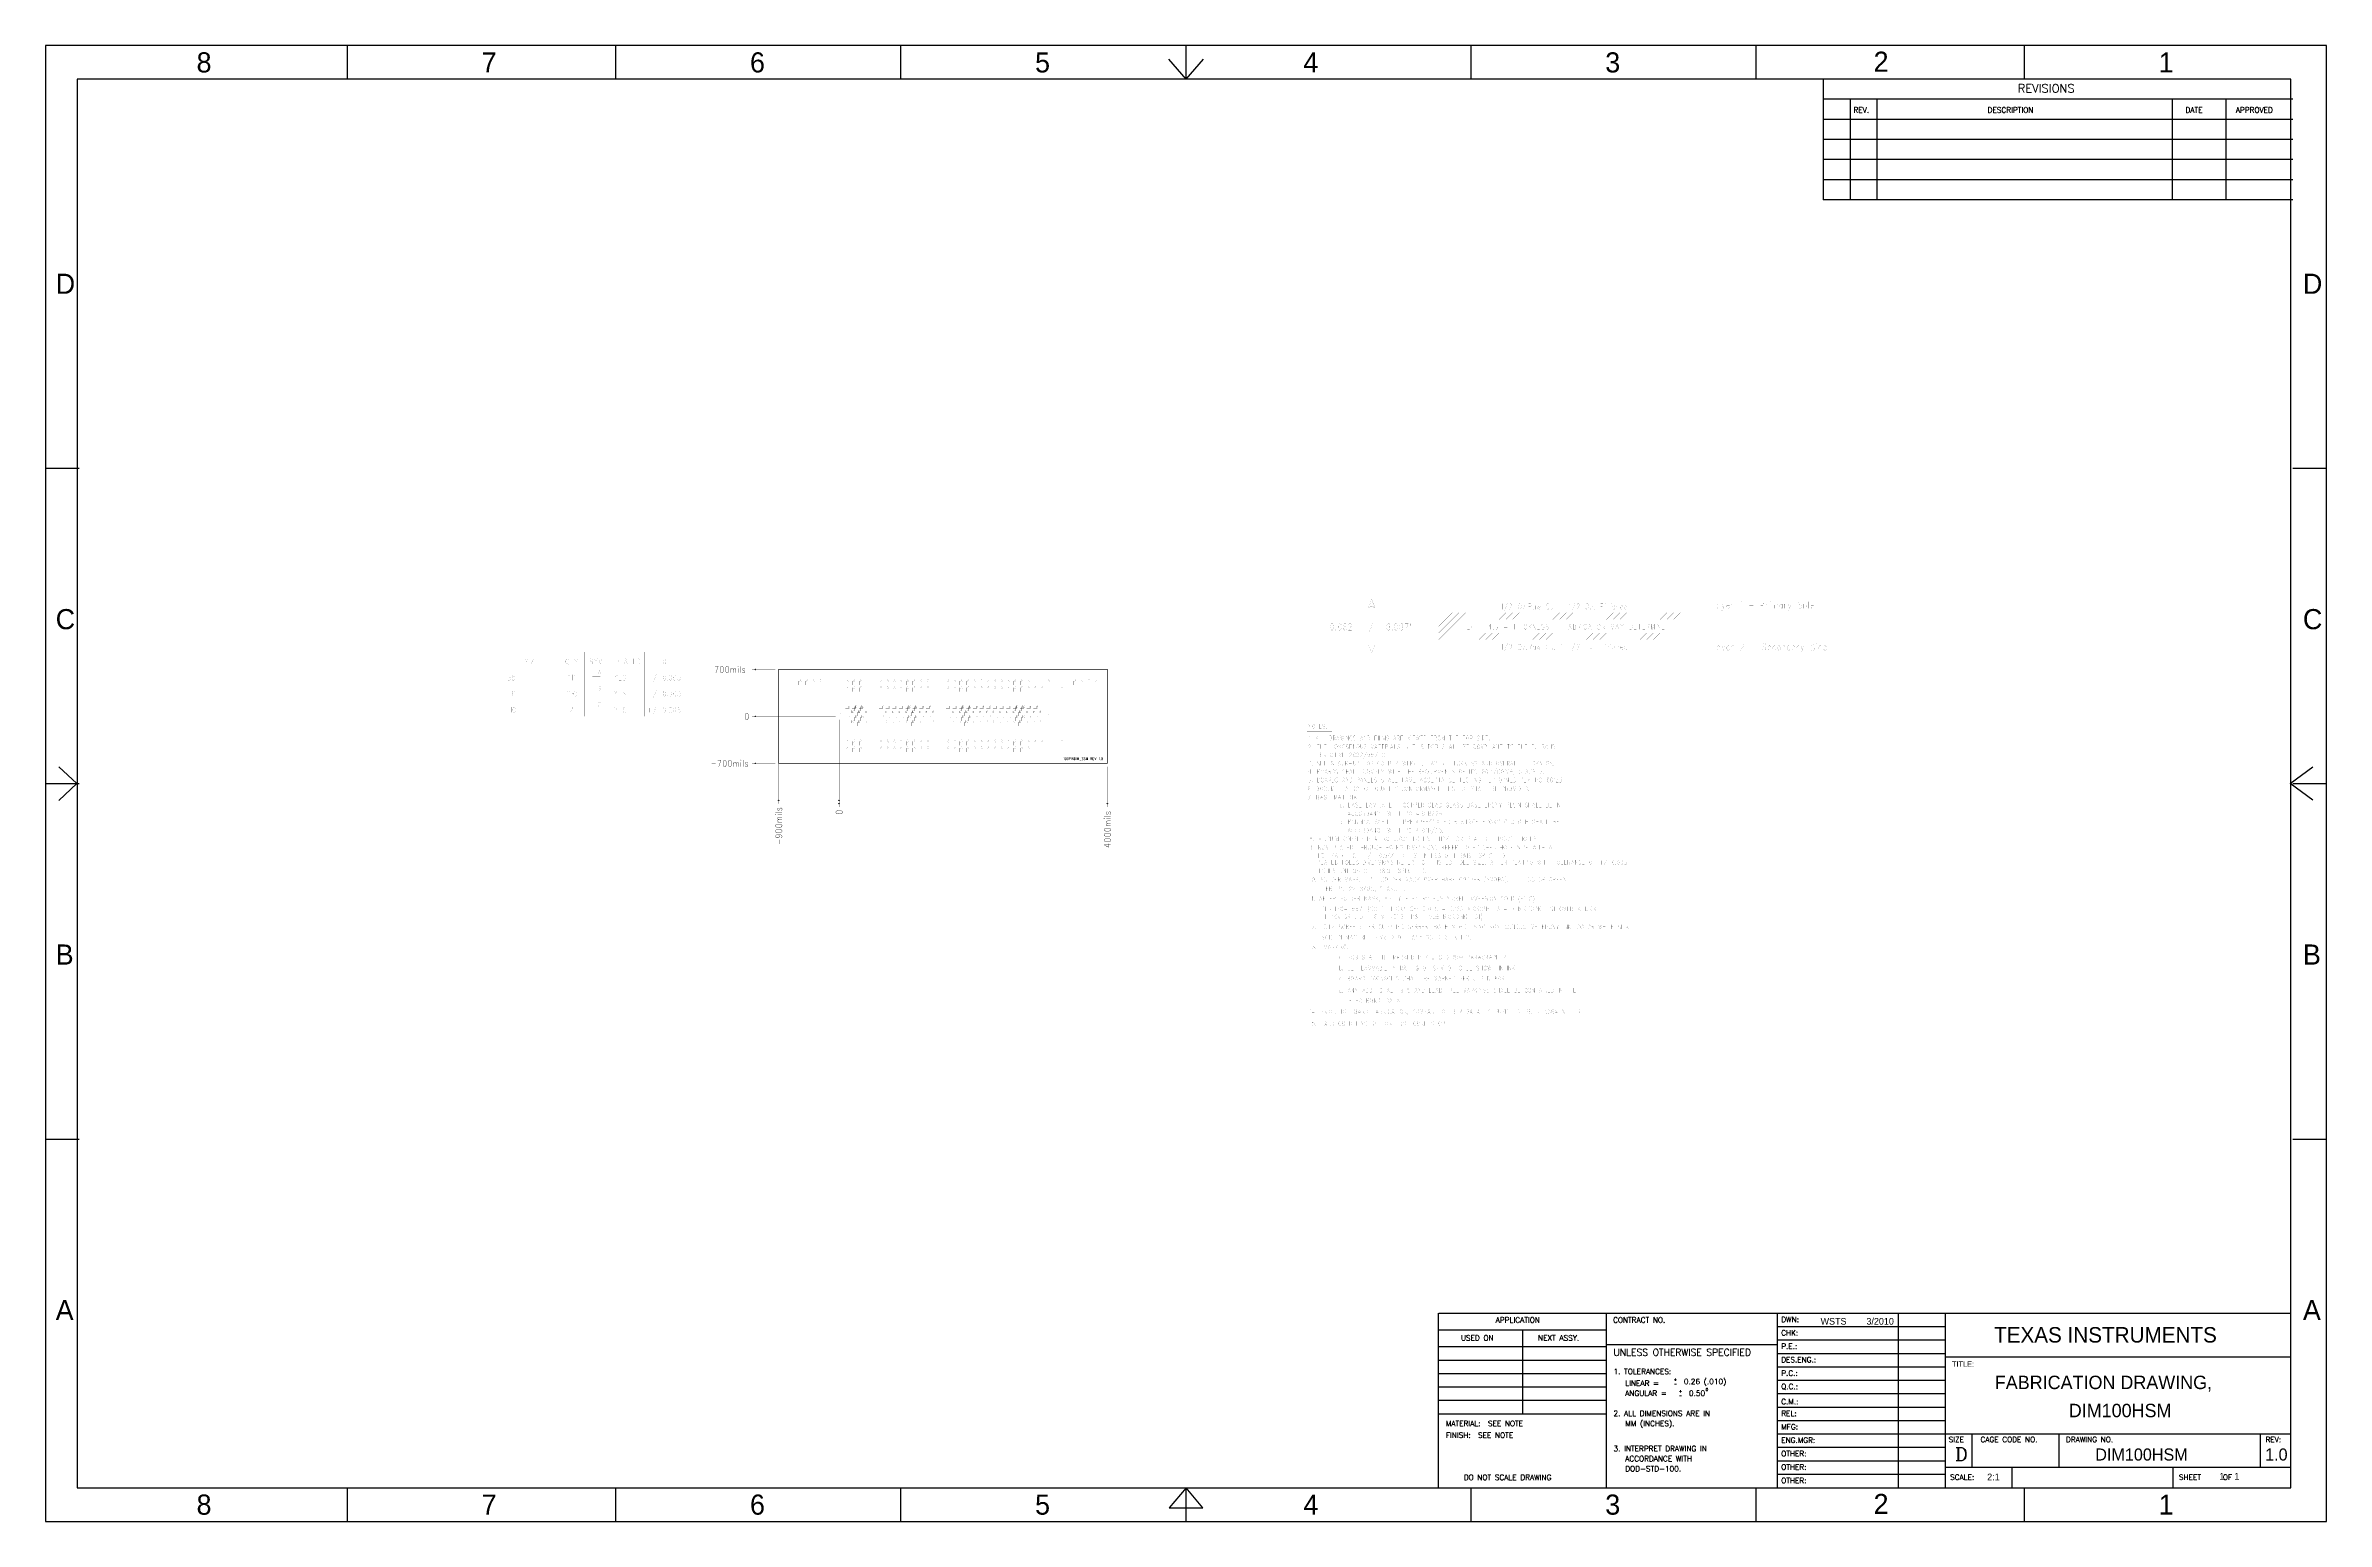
# Model space of a CAD drawing. Extents: x 0 to 34, y 0 to 22.
import ezdxf

# ---------------------------------------------------------------- set-up
doc = ezdxf.new("R2010")
doc.units = 0
doc.header["$MEASUREMENT"] = 0
doc.layers.get('0').update_dxf_attribs({"linetype": 'CONTINUOUS'})
doc.layers.add('1', color=7, linetype='CONTINUOUS')
doc.layers.add('DD_PHO', color=7, linetype='CONTINUOUS')
doc.styles.add('COMPLEX', font='COMPLEX')
doc.styles.add('ROMANS', font='ROMANS')
doc.styles.add('TXT', font='txt')

# ---------------------------------------------------------------- blocks, each defined once
blk = doc.blocks.new('SIPTBLCK-G2')
at = {"layer": '1', "color": 7, "style": 'COMPLEX'}
blk.add_text('+', height=0.04, dxfattribs=at).set_placement((24.27273, 2.095094))
blk = doc.blocks.new('ROUND_5')
blk.add_circle((0, 0), 0.0025)

msp = doc.modelspace()

# ---------------------------------------------------------------- linework, layer by layer
at = {"layer": '1', "color": 7}
for p, q in [((4.5, 21.5), (4.5, 22)), ((8.5, 21.5), (8.5, 22)), ((12.75, 21.5), (12.75, 22)), ((17, 21.5), (17, 22)), ((21.25, 21.5), (21.25, 22)), ((25.5, 21.5), (25.5, 22)), ((29.5, 21.5), (29.5, 22)), ((26.5, 21.5), (26.5, 19.7)), ((33.5, 21.2), (26.5, 21.2)), ((26.9, 21.2), (26.9, 19.7)), ((27.3, 21.2), (27.3, 19.7)), ((31.7, 21.2), (31.7, 19.7)), ((32.5, 21.2), (32.5, 19.7)), ((33.5, 20.9), (26.5, 20.9)), ((33.5, 20.6), (26.5, 20.6)), ((33.5, 20.3), (26.5, 20.3)), ((33.5, 20), (26.5, 20)), ((33.5, 19.7), (26.5, 19.7)), ((0, 15.7), (0.5, 15.7)), ((33.5, 15.7), (34, 15.7)), ((0, 11), (0.5, 11)), ((33.5, 11), (34, 11)), ((0, 5.7), (0.5, 5.7)), ((33.5, 5.7), (34, 5.7)), ((20.766, 0.505), (20.766, 3.105)), ((20.768, 3.105), (33.468, 3.105)), ((23.268, 0.505), (23.268, 3.105)), ((25.818, 0.505), (25.818, 3.105)), ((27.621, 0.505), (27.621, 3.105)), ((28.321, 0.505), (28.321, 3.105)), ((20.768, 2.855), (23.268, 2.855)), ((22.018, 2.855), (22.018, 1.605)), ((25.818, 2.905), (28.318, 2.905)), ((20.768, 2.605), (23.268, 2.605)), ((20.768, 2.405), (23.268, 2.405)), ((23.268, 2.636), (25.818, 2.636)), ((25.818, 2.705), (28.318, 2.705)), ((25.818, 2.505), (28.318, 2.505)), ((28.318, 2.455), (33.468, 2.455)), ((29.718, 2.455), (29.718, 2.455)), ((20.768, 2.205), (23.268, 2.205)), ((25.818, 2.305), (28.318, 2.305)), ((25.818, 2.105), (28.318, 2.105)), ((20.768, 2.005), (23.268, 2.005)), ((20.768, 1.805), (23.268, 1.805)), ((25.818, 1.905), (28.318, 1.905)), ((25.818, 1.705), (28.318, 1.705)), ((20.768, 1.605), (23.268, 1.605)), ((25.818, 1.505), (28.318, 1.505)), ((25.818, 1.305), (28.318, 1.305)), ((25.818, 1.105), (28.318, 1.105)), ((28.318, 1.305), (33.468, 1.305)), ((28.718, 0.805), (28.718, 1.305)), ((30.018, 0.805), (30.018, 1.305)), ((33.018, 0.805), (33.018, 1.305)), ((25.818, 0.905), (28.318, 0.905)), ((25.818, 0.705), (28.318, 0.705)), ((28.32, 0.808), (33.456, 0.808)), ((29.318, 0.505), (29.318, 0.805)), ((31.718, 0.505), (31.718, 0.805)), ((4.5, 0), (4.5, 0.5)), ((8.5, 0), (8.5, 0.5)), ((12.75, 0), (12.75, 0.5)), ((17, 0), (17, 0.5)), ((21.25, 0), (21.25, 0.5)), ((25.5, 0), (25.5, 0.5)), ((29.5, 0), (29.5, 0.5))]:
    msp.add_line(p, q, dxfattribs=at)
at = {"layer": '1', "color": 7, "linetype": 'Continuous'}
for p, q in [((17, 21.5), (16.742, 21.798)), ((17, 21.5), (17.259, 21.798)), ((0.467, 11), (0.198, 11.248)), ((33.458, 10.998), (33.797, 11.246)), ((0.467, 11), (0.198, 10.747)), ((33.797, 10.75), (33.458, 10.998))]:
    msp.add_line(p, q, dxfattribs=at)
at = {"layer": '1', "color": 7}
for points in [[(0, 0), (34, 0), (34, 22), (0, 22)], [(0.469, 0.5), (33.469, 0.5), (33.469, 21.5), (0.469, 21.5)], [(17, 0.5), (16.75, 0.2), (17.25, 0.2)]]:
    msp.add_lwpolyline(points, close=True, dxfattribs=at)
for points in [[(17.25, 21.8), (16.75, 21.8), (17.25, 21.8)], [(0.2, 11.25), (0.2, 10.75), (0.2, 11.25)], [(33.8, 10.75), (33.8, 11.25), (33.8, 10.75)], [(16.75, 0.2), (17.25, 0.2), (16.75, 0.2)]]:
    msp.add_solid(points, dxfattribs=at)
at = {"layer": 'DD_PHO'}
for points, const_width in [([(20.368, 13.745), (19.168, 13.745)], 0.001), ([(19.768, 13.745), (19.718, 13.62), (19.768, 13.645), (19.818, 13.62), (19.768, 13.745)], 0.001), ([(19.768, 13.445), (19.768, 13.745)], 0.001), ([(20.568, 13.745), (24.768, 13.745), (24.768, 13.545), (20.568, 13.545), (20.568, 13.745)], 0.001), ([(21.704, 13.663), (21.71, 13.666), (21.718, 13.678), (21.718, 13.596)], 0.001), ([(21.795, 13.694), (21.744, 13.569)], 0.001), ([(21.846, 13.678), (21.852, 13.674), (21.855, 13.67), (21.857, 13.663), (21.857, 13.655), (21.855, 13.647), (21.849, 13.635), (21.82, 13.596), (21.86, 13.596)], 0.001), ([(21.823, 13.659), (21.823, 13.663), (21.826, 13.67), (21.829, 13.674), (21.835, 13.678), (21.846, 13.678)], 0.001), ([(21.968, 13.678), (21.963, 13.674), (21.957, 13.666), (21.954, 13.659), (21.951, 13.647), (21.951, 13.627), (21.954, 13.616), (21.957, 13.608), (21.963, 13.6), (21.968, 13.596), (21.98, 13.596), (21.985, 13.6), (21.991, 13.608), (21.994, 13.616), (21.997, 13.627), (21.997, 13.647), (21.994, 13.659), (21.991, 13.666), (21.985, 13.674), (21.98, 13.678), (21.968, 13.678)], 0.001), ([(22.053, 13.651), (22.022, 13.596)], 0.001), ([(22.022, 13.651), (22.053, 13.651)], 0.001), ([(22.082, 13.604), (22.079, 13.6), (22.082, 13.596), (22.085, 13.6), (22.082, 13.604)], 0.001), ([(22.11, 13.678), (22.11, 13.596)], 0.001), ([(22.11, 13.678), (22.136, 13.678), (22.144, 13.674), (22.147, 13.67), (22.15, 13.663), (22.15, 13.655), (22.147, 13.647), (22.144, 13.643), (22.136, 13.639), (22.11, 13.639)], 0.001), ([(22.13, 13.639), (22.15, 13.596)], 0.001), ([(22.19, 13.651), (22.184, 13.647), (22.178, 13.639), (22.176, 13.627), (22.176, 13.62), (22.178, 13.608), (22.184, 13.6), (22.19, 13.596)], 0.001), ([(22.21, 13.639), (22.204, 13.647), (22.198, 13.651), (22.19, 13.651)], 0.001), ([(22.19, 13.596), (22.198, 13.596), (22.204, 13.6), (22.21, 13.608)], 0.001), ([(22.21, 13.651), (22.21, 13.596)], 0.001), ([(22.235, 13.651), (22.247, 13.596)], 0.001), ([(22.258, 13.651), (22.247, 13.596)], 0.001), ([(22.258, 13.651), (22.269, 13.596)], 0.001), ([(22.281, 13.651), (22.269, 13.596)], 0.001), ([(22.377, 13.666), (22.374, 13.659), (22.372, 13.647), (22.372, 13.627), (22.374, 13.616), (22.377, 13.608)], 0.001), ([(22.414, 13.659), (22.411, 13.666), (22.406, 13.674), (22.4, 13.678), (22.389, 13.678), (22.383, 13.674), (22.377, 13.666)], 0.001), ([(22.377, 13.608), (22.383, 13.6), (22.389, 13.596), (22.4, 13.596), (22.406, 13.6), (22.411, 13.608), (22.414, 13.616)], 0.001), ([(22.44, 13.651), (22.44, 13.612)], 0.001), ([(22.44, 13.612), (22.443, 13.6), (22.448, 13.596), (22.457, 13.596), (22.463, 13.6), (22.471, 13.612)], 0.001), ([(22.471, 13.651), (22.471, 13.596)], 0.001), ([(22.499, 13.604), (22.497, 13.6), (22.499, 13.596), (22.502, 13.6)], 0.001), ([(22.502, 13.6), (22.499, 13.604)], 0.001), ([(22.593, 13.663), (22.599, 13.666), (22.607, 13.678), (22.607, 13.596)], 0.001), ([(22.633, 13.631), (22.684, 13.631)], 0.001), ([(22.71, 13.663), (22.715, 13.666), (22.724, 13.678), (22.724, 13.596)], 0.001), ([(22.801, 13.694), (22.749, 13.569)], 0.001), ([(22.829, 13.659), (22.829, 13.663), (22.832, 13.67), (22.835, 13.674), (22.84, 13.678), (22.852, 13.678), (22.857, 13.674), (22.86, 13.67), (22.863, 13.663), (22.863, 13.655), (22.86, 13.647), (22.855, 13.635), (22.826, 13.596), (22.866, 13.596)], 0.001), ([(22.974, 13.678), (22.968, 13.674), (22.963, 13.666), (22.96, 13.659), (22.957, 13.647), (22.957, 13.627), (22.96, 13.616), (22.963, 13.608), (22.968, 13.6), (22.974, 13.596), (22.985, 13.596), (22.991, 13.6), (22.997, 13.608), (22.999, 13.616), (23.002, 13.627)], 0.001), ([(23.002, 13.647), (22.999, 13.659), (22.997, 13.666), (22.991, 13.674), (22.985, 13.678), (22.974, 13.678)], 0.001), ([(23.002, 13.627), (23.002, 13.647)], 0.001), ([(23.059, 13.651), (23.028, 13.596)], 0.001), ([(23.028, 13.651), (23.059, 13.651)], 0.001), ([(23.088, 13.604), (23.085, 13.6), (23.088, 13.596), (23.09, 13.6), (23.088, 13.604)], 0.001), ([(23.181, 13.678), (23.181, 13.596)], 0.001), ([(23.181, 13.678), (23.218, 13.678)], 0.001), ([(23.181, 13.639), (23.204, 13.639)], 0.001), ([(23.244, 13.678), (23.247, 13.674), (23.249, 13.678), (23.247, 13.682), (23.244, 13.678)], 0.001), ([(23.247, 13.651), (23.247, 13.596)], 0.001), ([(23.275, 13.651), (23.275, 13.596)], 0.001), ([(23.275, 13.635), (23.284, 13.647)], 0.001), ([(23.284, 13.647), (23.289, 13.651), (23.298, 13.651), (23.303, 13.647), (23.306, 13.635), (23.306, 13.596)], 0.001), ([(23.332, 13.678), (23.335, 13.674), (23.338, 13.678), (23.335, 13.682), (23.332, 13.678)], 0.001), ([(23.335, 13.651), (23.335, 13.596)], 0.001), ([(23.394, 13.639), (23.391, 13.647), (23.383, 13.651), (23.374, 13.651), (23.366, 13.647), (23.363, 13.639), (23.366, 13.631), (23.372, 13.627), (23.386, 13.624), (23.391, 13.62), (23.394, 13.612), (23.394, 13.608), (23.391, 13.6), (23.383, 13.596), (23.374, 13.596), (23.366, 13.6), (23.363, 13.608)], 0.001), ([(23.42, 13.678), (23.42, 13.596)], 0.001), ([(23.42, 13.635), (23.428, 13.647), (23.434, 13.651), (23.443, 13.651), (23.448, 13.647), (23.451, 13.635), (23.451, 13.596)], 0.001), ([(23.477, 13.627), (23.511, 13.627), (23.511, 13.635), (23.508, 13.643), (23.505, 13.647), (23.499, 13.651), (23.491, 13.651), (23.485, 13.647), (23.48, 13.639), (23.477, 13.627), (23.477, 13.62), (23.48, 13.608), (23.485, 13.6), (23.491, 13.596), (23.499, 13.596), (23.505, 13.6), (23.511, 13.608)], 0.001), ([(23.565, 13.647), (23.559, 13.651), (23.551, 13.651), (23.545, 13.647), (23.539, 13.639), (23.536, 13.627), (23.536, 13.62), (23.539, 13.608), (23.545, 13.6), (23.551, 13.596), (23.559, 13.596), (23.565, 13.6)], 0.001), ([(23.57, 13.639), (23.565, 13.647)], 0.001), ([(23.565, 13.6), (23.57, 13.608)], 0.001), ([(23.57, 13.678), (23.57, 13.596)], 0.001), ([(24.843, 13.71), (24.843, 13.611), (24.884, 13.611)], 0.001), ([(24.956, 13.663), (24.949, 13.672), (24.942, 13.677), (24.932, 13.677), (24.925, 13.672), (24.918, 13.663), (24.915, 13.649), (24.915, 13.64), (24.918, 13.625), (24.925, 13.616), (24.932, 13.611), (24.942, 13.611), (24.949, 13.616), (24.956, 13.625)], 0.001), ([(24.956, 13.677), (24.956, 13.611)], 0.001), ([(25.031, 13.677), (25.01, 13.611), (25.004, 13.593), (24.997, 13.583), (24.99, 13.579), (24.987, 13.579)], 0.001), ([(24.99, 13.677), (25.01, 13.611)], 0.001), ([(25.062, 13.649), (25.103, 13.649), (25.103, 13.658), (25.099, 13.668), (25.096, 13.672), (25.089, 13.677), (25.079, 13.677), (25.072, 13.672), (25.065, 13.663), (25.062, 13.649), (25.062, 13.64), (25.065, 13.625), (25.072, 13.616), (25.079, 13.611), (25.089, 13.611), (25.096, 13.616), (25.103, 13.625)], 0.001), ([(25.133, 13.677), (25.133, 13.611)], 0.001), ([(25.133, 13.649), (25.137, 13.663), (25.143, 13.672), (25.15, 13.677), (25.16, 13.677)], 0.001), ([(25.27, 13.691), (25.276, 13.696), (25.287, 13.71), (25.287, 13.611)], 0.001), ([(25.396, 13.654), (25.457, 13.654)], 0.001), ([(25.566, 13.71), (25.566, 13.611)], 0.001), ([(25.566, 13.71), (25.597, 13.71), (25.607, 13.705), (25.61, 13.7), (25.614, 13.691), (25.614, 13.677), (25.61, 13.668), (25.607, 13.663), (25.597, 13.658), (25.566, 13.658)], 0.001), ([(25.645, 13.677), (25.645, 13.611)], 0.001), ([(25.645, 13.649), (25.648, 13.663), (25.655, 13.672), (25.662, 13.677), (25.672, 13.677)], 0.001), ([(25.703, 13.71), (25.706, 13.705), (25.709, 13.71), (25.706, 13.715), (25.703, 13.71)], 0.001), ([(25.706, 13.677), (25.706, 13.611)], 0.001), ([(25.74, 13.677), (25.74, 13.611)], 0.001), ([(25.74, 13.658), (25.75, 13.672), (25.757, 13.677), (25.767, 13.677), (25.774, 13.672), (25.778, 13.658), (25.778, 13.611)], 0.001), ([(25.778, 13.658), (25.788, 13.672), (25.795, 13.677), (25.805, 13.677), (25.812, 13.672), (25.815, 13.658), (25.815, 13.611)], 0.001), ([(25.887, 13.663), (25.88, 13.672), (25.873, 13.677), (25.863, 13.677), (25.856, 13.672), (25.849, 13.663), (25.846, 13.649), (25.846, 13.64), (25.849, 13.625), (25.856, 13.616), (25.863, 13.611), (25.873, 13.611), (25.88, 13.616), (25.887, 13.625)], 0.001), ([(25.887, 13.677), (25.887, 13.611)], 0.001), ([(25.917, 13.677), (25.917, 13.611)], 0.001), ([(25.917, 13.649), (25.921, 13.663), (25.928, 13.672), (25.934, 13.677), (25.945, 13.677)], 0.001), ([(26.02, 13.677), (25.999, 13.611), (25.992, 13.593), (25.985, 13.583), (25.979, 13.579), (25.975, 13.579)], 0.001), ([(25.979, 13.677), (25.999, 13.611)], 0.001), ([(26.176, 13.696), (26.17, 13.705), (26.159, 13.71), (26.146, 13.71), (26.135, 13.705), (26.129, 13.696), (26.129, 13.686), (26.132, 13.677), (26.135, 13.672), (26.142, 13.668), (26.163, 13.658), (26.17, 13.654), (26.173, 13.649), (26.176, 13.64), (26.176, 13.625), (26.17, 13.616), (26.159, 13.611), (26.146, 13.611), (26.135, 13.616), (26.129, 13.625)], 0.001), ([(26.207, 13.71), (26.21, 13.705), (26.214, 13.71), (26.21, 13.715), (26.207, 13.71)], 0.001), ([(26.21, 13.677), (26.21, 13.611)], 0.001), ([(26.285, 13.663), (26.279, 13.672), (26.272, 13.677), (26.262, 13.677), (26.255, 13.672), (26.248, 13.663), (26.245, 13.649), (26.245, 13.64), (26.248, 13.625), (26.255, 13.616), (26.262, 13.611), (26.272, 13.611), (26.279, 13.616), (26.285, 13.625)], 0.001), ([(26.285, 13.71), (26.285, 13.611)], 0.001), ([(26.316, 13.649), (26.357, 13.649), (26.357, 13.658), (26.354, 13.668), (26.35, 13.672), (26.343, 13.677), (26.333, 13.677), (26.326, 13.672), (26.32, 13.663), (26.316, 13.649), (26.316, 13.64), (26.32, 13.625), (26.326, 13.616), (26.333, 13.611), (26.343, 13.611), (26.35, 13.616), (26.357, 13.625)], 0.001), ([(19.173, 13.385), (19.163, 13.38), (19.156, 13.366), (19.153, 13.343), (19.153, 13.329), (19.156, 13.305), (19.163, 13.291), (19.173, 13.286), (19.18, 13.286), (19.19, 13.291), (19.197, 13.305), (19.2, 13.329), (19.2, 13.343), (19.197, 13.366), (19.19, 13.38), (19.18, 13.385), (19.173, 13.385)], 0.001), ([(19.234, 13.296), (19.231, 13.291), (19.234, 13.286), (19.238, 13.291), (19.234, 13.296)], 0.001), ([(19.289, 13.385), (19.279, 13.38), (19.272, 13.366), (19.268, 13.343), (19.268, 13.329), (19.272, 13.305), (19.279, 13.291), (19.289, 13.286), (19.296, 13.286), (19.306, 13.291), (19.313, 13.305), (19.316, 13.329), (19.316, 13.343), (19.313, 13.366), (19.306, 13.38), (19.296, 13.385), (19.289, 13.385)], 0.001), ([(19.388, 13.371), (19.384, 13.38), (19.374, 13.385), (19.367, 13.385), (19.357, 13.38), (19.35, 13.366), (19.347, 13.343), (19.347, 13.319), (19.35, 13.3), (19.357, 13.291), (19.367, 13.286), (19.371, 13.286), (19.381, 13.291), (19.388, 13.3), (19.391, 13.315), (19.391, 13.319), (19.388, 13.333), (19.381, 13.343), (19.371, 13.347), (19.367, 13.347), (19.357, 13.343), (19.35, 13.333), (19.347, 13.319)], 0.001), ([(19.425, 13.361), (19.425, 13.366), (19.429, 13.375), (19.432, 13.38), (19.439, 13.385), (19.453, 13.385), (19.459, 13.38), (19.463, 13.375), (19.466, 13.366), (19.466, 13.357), (19.463, 13.347), (19.456, 13.333), (19.422, 13.286), (19.47, 13.286)], 0.001), ([(19.5, 13.385), (19.5, 13.352)], 0.001), ([(19.528, 13.385), (19.528, 13.352)], 0.001), ([(19.637, 13.329), (19.698, 13.329)], 0.001), ([(19.667, 13.371), (19.667, 13.286)], 0.001), ([(19.79, 13.404), (19.729, 13.254)], 0.001), ([(19.821, 13.329), (19.882, 13.329)], 0.001), ([(20.012, 13.385), (20.001, 13.38), (19.995, 13.366), (19.991, 13.343), (19.991, 13.329), (19.995, 13.305), (20.001, 13.291), (20.012, 13.286), (20.018, 13.286), (20.029, 13.291), (20.036, 13.305), (20.039, 13.329), (20.039, 13.343), (20.036, 13.366), (20.029, 13.38), (20.018, 13.385), (20.012, 13.385)], 0.001), ([(20.073, 13.296), (20.07, 13.291), (20.073, 13.286), (20.076, 13.291), (20.073, 13.296)], 0.001), ([(20.128, 13.385), (20.117, 13.38), (20.111, 13.366), (20.107, 13.343), (20.107, 13.329), (20.111, 13.305), (20.117, 13.291), (20.128, 13.286), (20.134, 13.286), (20.145, 13.291), (20.151, 13.305), (20.155, 13.329), (20.155, 13.343), (20.151, 13.366), (20.145, 13.38), (20.134, 13.385), (20.128, 13.385)], 0.001), ([(20.206, 13.385), (20.196, 13.38), (20.189, 13.366), (20.186, 13.343), (20.186, 13.329), (20.189, 13.305), (20.196, 13.291), (20.206, 13.286), (20.213, 13.286), (20.223, 13.291), (20.23, 13.305), (20.233, 13.329), (20.233, 13.343), (20.23, 13.366), (20.223, 13.38), (20.213, 13.385), (20.206, 13.385)], 0.001), ([(20.264, 13.385), (20.312, 13.385)], 0.001), ([(20.312, 13.385), (20.278, 13.286)], 0.001), ([(20.342, 13.385), (20.342, 13.352)], 0.001), ([(20.37, 13.385), (20.37, 13.352)], 0.001), ([(20.768, 13.545), (24.568, 13.545), (24.568, 13.145), (20.768, 13.145), (20.768, 13.545)], 0.001), ([(20.868, 13.545), (20.768, 13.445)], 0.001), ([(20.968, 13.545), (20.768, 13.345)], 0.001), ([(21.068, 13.545), (20.768, 13.245)], 0.001), ([(21.168, 13.545), (20.768, 13.145)], 0.001), ([(21.268, 13.545), (21.168, 13.445)], 0.001), ([(21.192, 13.378), (21.192, 13.296)], 0.001), ([(21.192, 13.378), (21.229, 13.378)], 0.001), ([(21.192, 13.339), (21.215, 13.339)], 0.001), ([(21.192, 13.296), (21.229, 13.296)], 0.001), ([(21.255, 13.351), (21.255, 13.296)], 0.001), ([(21.255, 13.327), (21.257, 13.339), (21.263, 13.347), (21.269, 13.351), (21.277, 13.351)], 0.001), ([(21.268, 13.445), (21.368, 13.545)], 0.001), ([(21.368, 13.445), (21.468, 13.545)], 0.001), ([(21.368, 13.343), (21.419, 13.343)], 0.001), ([(21.368, 13.32), (21.419, 13.32)], 0.001), ([(21.468, 13.445), (21.568, 13.545)], 0.001), ([(21.539, 13.378), (21.51, 13.324), (21.553, 13.324)], 0.001), ([(21.539, 13.378), (21.539, 13.296)], 0.001), ([(21.568, 13.445), (21.668, 13.545)], 0.001), ([(21.581, 13.304), (21.578, 13.3), (21.581, 13.296), (21.584, 13.3), (21.581, 13.304)], 0.001), ([(21.615, 13.378), (21.647, 13.378), (21.63, 13.347), (21.638, 13.347), (21.644, 13.343), (21.647, 13.339), (21.649, 13.327), (21.649, 13.32), (21.647, 13.308), (21.641, 13.3), (21.632, 13.296), (21.624, 13.296), (21.615, 13.3), (21.613, 13.304), (21.61, 13.312)], 0.001), ([(21.668, 13.445), (21.768, 13.545)], 0.001), ([(21.74, 13.331), (21.791, 13.331)], 0.001), ([(21.768, 13.445), (21.868, 13.545)], 0.001), ([(21.868, 13.445), (21.968, 13.545)], 0.001), ([(21.882, 13.378), (21.922, 13.378)], 0.001), ([(21.902, 13.378), (21.902, 13.296)], 0.001), ([(21.948, 13.378), (21.948, 13.296)], 0.001), ([(21.948, 13.339), (21.988, 13.339)], 0.001), ([(21.968, 13.445), (22.068, 13.545)], 0.001), ([(21.988, 13.378), (21.988, 13.296)], 0.001), ([(22.013, 13.378), (22.013, 13.296)], 0.001), ([(22.022, 13.596), (22.053, 13.596)], 0.001), ([(22.081, 13.359), (22.078, 13.366), (22.073, 13.374), (22.067, 13.378), (22.056, 13.378), (22.05, 13.374), (22.044, 13.366), (22.041, 13.359), (22.039, 13.347), (22.039, 13.327), (22.041, 13.316), (22.044, 13.308), (22.05, 13.3), (22.056, 13.296), (22.067, 13.296), (22.073, 13.3), (22.078, 13.308), (22.081, 13.316)], 0.001), ([(22.068, 13.445), (22.168, 13.545)], 0.001), ([(22.107, 13.378), (22.107, 13.296)], 0.001), ([(22.147, 13.378), (22.107, 13.324)], 0.001), ([(22.121, 13.343), (22.147, 13.296)], 0.001), ([(22.168, 13.445), (22.268, 13.545)], 0.001), ([(22.172, 13.378), (22.172, 13.296)], 0.001), ([(22.172, 13.378), (22.212, 13.296)], 0.001), ([(22.212, 13.378), (22.212, 13.296)], 0.001), ([(22.238, 13.378), (22.238, 13.296)], 0.001), ([(22.238, 13.378), (22.274, 13.378)], 0.001), ([(22.238, 13.339), (22.26, 13.339)], 0.001), ([(22.238, 13.296), (22.274, 13.296)], 0.001), ([(22.268, 13.445), (22.368, 13.545)], 0.001), ([(22.34, 13.366), (22.334, 13.374), (22.326, 13.378), (22.314, 13.378), (22.306, 13.374), (22.3, 13.366), (22.3, 13.359), (22.303, 13.351), (22.306, 13.347), (22.311, 13.343), (22.328, 13.335), (22.334, 13.331), (22.337, 13.327), (22.34, 13.32)], 0.001), ([(22.34, 13.308), (22.334, 13.3), (22.326, 13.296), (22.314, 13.296), (22.306, 13.3), (22.3, 13.308)], 0.001), ([(22.34, 13.32), (22.34, 13.308)], 0.001), ([(22.371, 13.374), (22.365, 13.366), (22.365, 13.359), (22.368, 13.351), (22.371, 13.347)], 0.001), ([(22.371, 13.3), (22.365, 13.308)], 0.001), ([(22.368, 13.445), (22.468, 13.545)], 0.001), ([(22.405, 13.366), (22.399, 13.374), (22.391, 13.378), (22.38, 13.378), (22.371, 13.374)], 0.001), ([(22.371, 13.347), (22.377, 13.343), (22.394, 13.335), (22.399, 13.331), (22.402, 13.327)], 0.001), ([(22.402, 13.327), (22.405, 13.32), (22.405, 13.308), (22.399, 13.3), (22.391, 13.296), (22.38, 13.296), (22.371, 13.3)], 0.001), ([(22.468, 13.445), (22.568, 13.545)], 0.001), ([(22.496, 13.343), (22.547, 13.343)], 0.001), ([(22.496, 13.32), (22.547, 13.32)], 0.001), ([(22.568, 13.445), (22.668, 13.545)], 0.001), ([(22.638, 13.378), (22.638, 13.296)], 0.001), ([(22.638, 13.378), (22.675, 13.378)], 0.001), ([(22.638, 13.339), (22.661, 13.339)], 0.001), ([(22.668, 13.445), (22.768, 13.545)], 0.001), ([(22.723, 13.378), (22.701, 13.296)], 0.001), ([(22.709, 13.324), (22.738, 13.324)], 0.001), ([(22.723, 13.378), (22.746, 13.296)], 0.001), ([(22.768, 13.445), (22.868, 13.545)], 0.001), ([(22.772, 13.378), (22.772, 13.296)], 0.001), ([(22.772, 13.378), (22.797, 13.378), (22.806, 13.374), (22.809, 13.37)], 0.001), ([(22.772, 13.339), (22.797, 13.339), (22.806, 13.335), (22.809, 13.331)], 0.001), ([(22.809, 13.304), (22.806, 13.3), (22.797, 13.296), (22.772, 13.296)], 0.001), ([(22.809, 13.347), (22.806, 13.343), (22.797, 13.339)], 0.001), ([(22.809, 13.37), (22.811, 13.363), (22.811, 13.355), (22.809, 13.347)], 0.001), ([(22.809, 13.331), (22.811, 13.324), (22.811, 13.312), (22.809, 13.304)], 0.001), ([(22.837, 13.378), (22.837, 13.296)], 0.001), ([(22.837, 13.378), (22.863, 13.378), (22.871, 13.374)], 0.001), ([(22.871, 13.343), (22.863, 13.339), (22.837, 13.339)], 0.001), ([(22.857, 13.339), (22.877, 13.296)], 0.001), ([(22.868, 13.445), (22.968, 13.545)], 0.001), ([(22.871, 13.374), (22.874, 13.37), (22.877, 13.363), (22.877, 13.355), (22.874, 13.347), (22.871, 13.343)], 0.001), ([(22.902, 13.378), (22.902, 13.296)], 0.001), ([(22.934, 13.366), (22.931, 13.359), (22.928, 13.347), (22.928, 13.327), (22.931, 13.316), (22.934, 13.308)], 0.001), ([(22.97, 13.359), (22.968, 13.366), (22.962, 13.374), (22.956, 13.378), (22.945, 13.378), (22.939, 13.374), (22.934, 13.366)], 0.001), ([(22.934, 13.308), (22.939, 13.3), (22.945, 13.296), (22.956, 13.296), (22.962, 13.3), (22.968, 13.308), (22.97, 13.316)], 0.001), ([(22.968, 13.445), (23.068, 13.545)], 0.001), ([(23.019, 13.378), (22.996, 13.296)], 0.001), ([(23.005, 13.324), (23.033, 13.324)], 0.001), ([(23.019, 13.378), (23.041, 13.296)], 0.001), ([(23.028, 13.596), (23.059, 13.596)], 0.001), ([(23.067, 13.378), (23.107, 13.378)], 0.001), ([(23.068, 13.445), (23.168, 13.545)], 0.001), ([(23.087, 13.378), (23.087, 13.296)], 0.001), ([(23.149, 13.378), (23.144, 13.374), (23.138, 13.366), (23.135, 13.359), (23.132, 13.347), (23.132, 13.327), (23.135, 13.316), (23.138, 13.308), (23.144, 13.3), (23.149, 13.296), (23.161, 13.296), (23.166, 13.3), (23.172, 13.308), (23.175, 13.316), (23.178, 13.327), (23.178, 13.347), (23.175, 13.359), (23.172, 13.366), (23.166, 13.374), (23.161, 13.378), (23.149, 13.378)], 0.001), ([(23.168, 13.445), (23.268, 13.545)], 0.001), ([(23.203, 13.378), (23.203, 13.296)], 0.001), ([(23.203, 13.378), (23.229, 13.378), (23.238, 13.374), (23.24, 13.37), (23.243, 13.363), (23.243, 13.355), (23.24, 13.347), (23.238, 13.343), (23.229, 13.339), (23.203, 13.339)], 0.001), ([(23.223, 13.339), (23.243, 13.296)], 0.001), ([(23.268, 13.445), (23.368, 13.545)], 0.001), ([(23.334, 13.378), (23.334, 13.296)], 0.001), ([(23.334, 13.378), (23.357, 13.296)], 0.001), ([(23.38, 13.378), (23.357, 13.296)], 0.001), ([(23.368, 13.445), (23.468, 13.545)], 0.001), ([(23.38, 13.378), (23.38, 13.296)], 0.001), ([(23.428, 13.378), (23.405, 13.296)], 0.001), ([(23.414, 13.324), (23.442, 13.324)], 0.001), ([(23.428, 13.378), (23.451, 13.296)], 0.001), ([(23.468, 13.445), (23.568, 13.545)], 0.001), ([(23.476, 13.378), (23.499, 13.339), (23.499, 13.296)], 0.001), ([(23.522, 13.378), (23.499, 13.339)], 0.001), ([(23.568, 13.445), (23.668, 13.545)], 0.001), ([(23.613, 13.378), (23.613, 13.296)], 0.001), ([(23.613, 13.378), (23.632, 13.378), (23.641, 13.374), (23.647, 13.366), (23.649, 13.359), (23.652, 13.347)], 0.001), ([(23.652, 13.327), (23.649, 13.316), (23.647, 13.308), (23.641, 13.3), (23.632, 13.296), (23.613, 13.296)], 0.001), ([(23.652, 13.347), (23.652, 13.327)], 0.001), ([(23.668, 13.445), (23.768, 13.545)], 0.001), ([(23.678, 13.378), (23.678, 13.296)], 0.001), ([(23.678, 13.378), (23.715, 13.378)], 0.001), ([(23.678, 13.339), (23.701, 13.339)], 0.001), ([(23.678, 13.296), (23.715, 13.296)], 0.001), ([(23.74, 13.378), (23.78, 13.378)], 0.001), ([(23.76, 13.378), (23.76, 13.296)], 0.001), ([(23.768, 13.445), (23.868, 13.545)], 0.001), ([(23.806, 13.378), (23.806, 13.296)], 0.001), ([(23.806, 13.378), (23.843, 13.378)], 0.001), ([(23.806, 13.339), (23.828, 13.339)], 0.001), ([(23.806, 13.296), (23.843, 13.296)], 0.001), ([(23.868, 13.445), (23.968, 13.545)], 0.001), ([(23.868, 13.378), (23.868, 13.296)], 0.001), ([(23.868, 13.378), (23.894, 13.378), (23.902, 13.374)], 0.001), ([(23.902, 13.343), (23.894, 13.339), (23.868, 13.339)], 0.001), ([(23.888, 13.339), (23.908, 13.296)], 0.001), ([(23.902, 13.374), (23.905, 13.37), (23.908, 13.363), (23.908, 13.355), (23.905, 13.347), (23.902, 13.343)], 0.001), ([(23.934, 13.378), (23.934, 13.296)], 0.001), ([(23.934, 13.378), (23.956, 13.296)], 0.001), ([(23.979, 13.378), (23.956, 13.296)], 0.001), ([(23.968, 13.445), (24.068, 13.545)], 0.001), ([(23.979, 13.378), (23.979, 13.296)], 0.001), ([(24.005, 13.378), (24.005, 13.296)], 0.001), ([(24.03, 13.378), (24.03, 13.296)], 0.001), ([(24.03, 13.378), (24.07, 13.296)], 0.001), ([(24.068, 13.445), (24.168, 13.545)], 0.001), ([(24.07, 13.378), (24.07, 13.296)], 0.001), ([(24.095, 13.378), (24.095, 13.296)], 0.001), ([(24.095, 13.378), (24.132, 13.378)], 0.001), ([(24.095, 13.339), (24.118, 13.339)], 0.001), ([(24.095, 13.296), (24.132, 13.296)], 0.001), ([(24.168, 13.445), (24.268, 13.545)], 0.001), ([(24.568, 13.545), (24.168, 13.145)], 0.001), ([(24.268, 13.445), (24.368, 13.545)], 0.001), ([(24.568, 13.445), (24.268, 13.145)], 0.001), ([(24.368, 13.445), (24.468, 13.545)], 0.001), ([(24.568, 13.345), (24.368, 13.145)], 0.001), ([(6.828, 12.96), (9.528, 12.96)], 0.001), ([(6.828, 12.96), (6.828, 12)], 0.001), ([(7.668, 12.96), (7.668, 12)], 0.001), ([(8.028, 12.96), (8.028, 12)], 0.001), ([(8.388, 12.96), (8.388, 12)], 0.001), ([(8.928, 12.96), (8.928, 12)], 0.001), ([(9.528, 12.96), (9.528, 12)], 0.001), ([(20.368, 12.945), (19.168, 12.945)], 0.001), ([(19.768, 12.945), (19.818, 13.07), (19.768, 13.045), (19.718, 13.07), (19.768, 12.945)], 0.001), ([(19.768, 13.245), (19.768, 12.945)], 0.001), ([(20.568, 13.145), (24.768, 13.145), (24.768, 12.945), (20.568, 12.945), (20.568, 13.145)], 0.001), ([(20.968, 13.245), (20.868, 13.145)], 0.001), ([(20.968, 13.145), (21.068, 13.245)], 0.001), ([(21.068, 13.145), (21.168, 13.245)], 0.001), ([(21.168, 13.145), (21.268, 13.245)], 0.001), ([(21.268, 13.145), (21.368, 13.245)], 0.001), ([(21.368, 13.145), (21.468, 13.245)], 0.001), ([(21.468, 13.145), (21.568, 13.245)], 0.001), ([(21.568, 13.145), (21.668, 13.245)], 0.001), ([(21.668, 13.145), (21.768, 13.245)], 0.001), ([(21.704, 13.063), (21.71, 13.066), (21.718, 13.078), (21.718, 12.996)], 0.001), ([(21.795, 13.094), (21.744, 12.969)], 0.001), ([(21.768, 13.145), (21.868, 13.245)], 0.001), ([(21.846, 13.078), (21.852, 13.074), (21.855, 13.07), (21.857, 13.063), (21.857, 13.055), (21.855, 13.047), (21.849, 13.035), (21.82, 12.996), (21.86, 12.996)], 0.001), ([(21.823, 13.059), (21.823, 13.063), (21.826, 13.07), (21.829, 13.074), (21.835, 13.078), (21.846, 13.078)], 0.001), ([(21.868, 13.145), (21.968, 13.245)], 0.001), ([(21.968, 13.078), (21.963, 13.074), (21.957, 13.066), (21.954, 13.059), (21.951, 13.047), (21.951, 13.027), (21.954, 13.016), (21.957, 13.008), (21.963, 13), (21.968, 12.996), (21.98, 12.996), (21.985, 13), (21.991, 13.008), (21.994, 13.016), (21.997, 13.027), (21.997, 13.047), (21.994, 13.059), (21.991, 13.066), (21.985, 13.074), (21.98, 13.078), (21.968, 13.078)], 0.001), ([(21.968, 13.145), (22.068, 13.245)], 0.001), ([(22.053, 13.051), (22.022, 12.996)], 0.001), ([(22.022, 13.051), (22.053, 13.051)], 0.001), ([(22.022, 12.996), (22.053, 12.996)], 0.001), ([(22.068, 13.145), (22.168, 13.245)], 0.001), ([(22.082, 13.004), (22.079, 13), (22.082, 12.996), (22.085, 13), (22.082, 13.004)], 0.001), ([(22.11, 13.078), (22.11, 12.996)], 0.001), ([(22.11, 13.078), (22.136, 13.078), (22.144, 13.074), (22.147, 13.07), (22.15, 13.063), (22.15, 13.055), (22.147, 13.047), (22.144, 13.043), (22.136, 13.039), (22.11, 13.039)], 0.001), ([(22.13, 13.039), (22.15, 12.996)], 0.001), ([(22.168, 13.145), (22.268, 13.245)], 0.001), ([(22.19, 13.051), (22.184, 13.047), (22.178, 13.039), (22.176, 13.027), (22.176, 13.02), (22.178, 13.008), (22.184, 13), (22.19, 12.996)], 0.001), ([(22.21, 13.039), (22.204, 13.047), (22.198, 13.051), (22.19, 13.051)], 0.001), ([(22.19, 12.996), (22.198, 12.996), (22.204, 13), (22.21, 13.008)], 0.001), ([(22.21, 13.051), (22.21, 12.996)], 0.001), ([(22.235, 13.051), (22.247, 12.996)], 0.001), ([(22.258, 13.051), (22.247, 12.996)], 0.001), ([(22.258, 13.051), (22.269, 12.996)], 0.001), ([(22.268, 13.145), (22.368, 13.245)], 0.001), ([(22.281, 13.051), (22.269, 12.996)], 0.001), ([(22.368, 13.145), (22.468, 13.245)], 0.001), ([(22.377, 13.066), (22.374, 13.059), (22.372, 13.047), (22.372, 13.027), (22.374, 13.016), (22.377, 13.008)], 0.001), ([(22.414, 13.059), (22.411, 13.066), (22.406, 13.074), (22.4, 13.078), (22.389, 13.078), (22.383, 13.074), (22.377, 13.066)], 0.001), ([(22.377, 13.008), (22.383, 13), (22.389, 12.996), (22.4, 12.996), (22.406, 13), (22.411, 13.008), (22.414, 13.016)], 0.001), ([(22.44, 13.051), (22.44, 13.012)], 0.001), ([(22.44, 13.012), (22.443, 13), (22.448, 12.996), (22.457, 12.996), (22.463, 13), (22.471, 13.012)], 0.001), ([(22.468, 13.145), (22.568, 13.245)], 0.001), ([(22.471, 13.051), (22.471, 12.996)], 0.001), ([(22.499, 13.004), (22.497, 13), (22.499, 12.996), (22.502, 13)], 0.001), ([(22.502, 13), (22.499, 13.004)], 0.001), ([(22.568, 13.145), (22.668, 13.245)], 0.001), ([(22.593, 13.063), (22.599, 13.066), (22.607, 13.078), (22.607, 12.996)], 0.001), ([(22.633, 13.031), (22.684, 13.031)], 0.001), ([(22.668, 13.145), (22.768, 13.245)], 0.001), ([(22.71, 13.063), (22.715, 13.066), (22.724, 13.078), (22.724, 12.996)], 0.001), ([(22.801, 13.094), (22.749, 12.969)], 0.001), ([(22.768, 13.145), (22.868, 13.245)], 0.001), ([(22.829, 13.059), (22.829, 13.063), (22.832, 13.07), (22.835, 13.074), (22.84, 13.078), (22.852, 13.078), (22.857, 13.074), (22.86, 13.07), (22.863, 13.063), (22.863, 13.055), (22.86, 13.047), (22.855, 13.035), (22.826, 12.996), (22.866, 12.996)], 0.001), ([(22.868, 13.145), (22.968, 13.245)], 0.001), ([(22.974, 13.078), (22.968, 13.074), (22.963, 13.066), (22.96, 13.059), (22.957, 13.047), (22.957, 13.027), (22.96, 13.016), (22.963, 13.008), (22.968, 13), (22.974, 12.996), (22.985, 12.996), (22.991, 13), (22.997, 13.008), (22.999, 13.016), (23.002, 13.027)], 0.001), ([(22.968, 13.145), (23.068, 13.245)], 0.001), ([(23.002, 13.047), (22.999, 13.059), (22.997, 13.066), (22.991, 13.074), (22.985, 13.078), (22.974, 13.078)], 0.001), ([(23.002, 13.027), (23.002, 13.047)], 0.001), ([(23.059, 13.051), (23.028, 12.996)], 0.001), ([(23.028, 13.051), (23.059, 13.051)], 0.001), ([(23.028, 12.996), (23.059, 12.996)], 0.001), ([(23.068, 13.145), (23.168, 13.245)], 0.001), ([(23.088, 13.004), (23.085, 13), (23.088, 12.996), (23.09, 13), (23.088, 13.004)], 0.001), ([(23.168, 13.145), (23.268, 13.245)], 0.001), ([(23.181, 13.078), (23.181, 12.996)], 0.001), ([(23.181, 13.078), (23.218, 13.078)], 0.001), ([(23.181, 13.039), (23.204, 13.039)], 0.001), ([(23.244, 13.078), (23.247, 13.074), (23.249, 13.078), (23.247, 13.082), (23.244, 13.078)], 0.001), ([(23.247, 13.051), (23.247, 12.996)], 0.001), ([(23.268, 13.145), (23.368, 13.245)], 0.001), ([(23.275, 13.051), (23.275, 12.996)], 0.001), ([(23.275, 13.035), (23.284, 13.047)], 0.001), ([(23.284, 13.047), (23.289, 13.051), (23.298, 13.051), (23.303, 13.047), (23.306, 13.035), (23.306, 12.996)], 0.001), ([(23.332, 13.078), (23.335, 13.074), (23.338, 13.078), (23.335, 13.082), (23.332, 13.078)], 0.001), ([(23.335, 13.051), (23.335, 12.996)], 0.001), ([(23.394, 13.039), (23.391, 13.047), (23.383, 13.051), (23.374, 13.051), (23.366, 13.047), (23.363, 13.039), (23.366, 13.031), (23.372, 13.027), (23.386, 13.024), (23.391, 13.02), (23.394, 13.012), (23.394, 13.008), (23.391, 13), (23.383, 12.996), (23.374, 12.996), (23.366, 13), (23.363, 13.008)], 0.001), ([(23.368, 13.145), (23.468, 13.245)], 0.001), ([(23.42, 13.078), (23.42, 12.996)], 0.001), ([(23.42, 13.035), (23.428, 13.047), (23.434, 13.051), (23.443, 13.051), (23.448, 13.047), (23.451, 13.035), (23.451, 12.996)], 0.001), ([(23.468, 13.145), (23.568, 13.245)], 0.001), ([(23.477, 13.027), (23.511, 13.027), (23.511, 13.035), (23.508, 13.043), (23.505, 13.047), (23.499, 13.051), (23.491, 13.051), (23.485, 13.047), (23.48, 13.039), (23.477, 13.027), (23.477, 13.02), (23.48, 13.008), (23.485, 13), (23.491, 12.996), (23.499, 12.996), (23.505, 13), (23.511, 13.008)], 0.001), ([(23.565, 13.047), (23.559, 13.051), (23.551, 13.051), (23.545, 13.047), (23.539, 13.039), (23.536, 13.027), (23.536, 13.02), (23.539, 13.008), (23.545, 13), (23.551, 12.996), (23.559, 12.996), (23.565, 13)], 0.001), ([(23.57, 13.039), (23.565, 13.047)], 0.001), ([(23.565, 13), (23.57, 13.008)], 0.001), ([(23.568, 13.145), (23.668, 13.245)], 0.001), ([(23.57, 13.078), (23.57, 12.996)], 0.001), ([(23.668, 13.145), (23.768, 13.245)], 0.001), ([(23.768, 13.145), (23.868, 13.245)], 0.001), ([(23.868, 13.145), (23.968, 13.245)], 0.001), ([(23.968, 13.145), (24.068, 13.245)], 0.001), ([(24.068, 13.145), (24.168, 13.245)], 0.001), ([(24.468, 13.145), (24.568, 13.245)], 0.001), ([(24.843, 13.085), (24.843, 12.986), (24.884, 12.986)], 0.001), ([(24.956, 13.038), (24.949, 13.047), (24.942, 13.052), (24.932, 13.052), (24.925, 13.047), (24.918, 13.038), (24.915, 13.024), (24.915, 13.015), (24.918, 13), (24.925, 12.991), (24.932, 12.986), (24.942, 12.986), (24.949, 12.991), (24.956, 13)], 0.001), ([(24.956, 13.052), (24.956, 12.986)], 0.001), ([(25.031, 13.052), (25.01, 12.986), (25.004, 12.968), (24.997, 12.958), (24.99, 12.954), (24.987, 12.954)], 0.001), ([(24.99, 13.052), (25.01, 12.986)], 0.001), ([(25.062, 13.024), (25.103, 13.024), (25.103, 13.033), (25.099, 13.043), (25.096, 13.047), (25.089, 13.052), (25.079, 13.052), (25.072, 13.047), (25.065, 13.038), (25.062, 13.024), (25.062, 13.015), (25.065, 13), (25.072, 12.991), (25.079, 12.986), (25.089, 12.986), (25.096, 12.991), (25.103, 13)], 0.001), ([(25.133, 13.052), (25.133, 12.986)], 0.001), ([(25.133, 13.024), (25.137, 13.038), (25.143, 13.047), (25.15, 13.052), (25.16, 13.052)], 0.001), ([(25.273, 13.061), (25.273, 13.066), (25.276, 13.075), (25.28, 13.08), (25.287, 13.085), (25.3, 13.085), (25.307, 13.08), (25.31, 13.075), (25.314, 13.066), (25.314, 13.057), (25.31, 13.047), (25.304, 13.033), (25.27, 12.986), (25.317, 12.986)], 0.001), ([(25.426, 13.029), (25.488, 13.029)], 0.001), ([(25.645, 13.071), (25.638, 13.08), (25.628, 13.085), (25.614, 13.085), (25.604, 13.08), (25.597, 13.071), (25.597, 13.061), (25.6, 13.052), (25.604, 13.047), (25.61, 13.043), (25.631, 13.033), (25.638, 13.029), (25.641, 13.024), (25.645, 13.015), (25.645, 13), (25.638, 12.991), (25.628, 12.986), (25.614, 12.986), (25.604, 12.991), (25.597, 13)], 0.001), ([(25.675, 13.024), (25.716, 13.024), (25.716, 13.033), (25.713, 13.043), (25.709, 13.047), (25.703, 13.052), (25.692, 13.052), (25.685, 13.047), (25.679, 13.038), (25.675, 13.024), (25.675, 13.015), (25.679, 13), (25.685, 12.991), (25.692, 12.986), (25.703, 12.986), (25.709, 12.991), (25.716, 13)], 0.001), ([(25.788, 13.038), (25.781, 13.047), (25.774, 13.052), (25.764, 13.052), (25.757, 13.047), (25.75, 13.038), (25.747, 13.024), (25.747, 13.015), (25.75, 13), (25.757, 12.991), (25.764, 12.986), (25.774, 12.986), (25.781, 12.991), (25.788, 13)], 0.001), ([(25.835, 13.052), (25.829, 13.047), (25.822, 13.038), (25.818, 13.024), (25.818, 13.015), (25.822, 13), (25.829, 12.991), (25.835, 12.986), (25.846, 12.986), (25.853, 12.991), (25.859, 13), (25.863, 13.015), (25.863, 13.024), (25.859, 13.038), (25.853, 13.047), (25.846, 13.052), (25.835, 13.052)], 0.001), ([(25.893, 13.052), (25.893, 12.986)], 0.001), ([(25.893, 13.033), (25.904, 13.047), (25.91, 13.052), (25.921, 13.052), (25.928, 13.047), (25.931, 13.033), (25.931, 12.986)], 0.001), ([(26.003, 13.038), (25.996, 13.047), (25.989, 13.052), (25.979, 13.052), (25.972, 13.047), (25.965, 13.038), (25.962, 13.024), (25.962, 13.015), (25.965, 13), (25.972, 12.991), (25.979, 12.986), (25.989, 12.986), (25.996, 12.991), (26.003, 13)], 0.001), ([(26.003, 13.085), (26.003, 12.986)], 0.001), ([(26.074, 13.038), (26.067, 13.047), (26.06, 13.052), (26.05, 13.052), (26.043, 13.047), (26.037, 13.038), (26.033, 13.024), (26.033, 13.015), (26.037, 13), (26.043, 12.991), (26.05, 12.986), (26.06, 12.986), (26.067, 12.991), (26.074, 13)], 0.001), ([(26.074, 13.052), (26.074, 12.986)], 0.001), ([(26.105, 13.052), (26.105, 12.986)], 0.001), ([(26.105, 13.024), (26.108, 13.038), (26.115, 13.047), (26.122, 13.052), (26.132, 13.052)], 0.001), ([(26.207, 13.052), (26.187, 12.986), (26.18, 12.968), (26.173, 12.958), (26.166, 12.954), (26.163, 12.954)], 0.001), ([(26.166, 13.052), (26.187, 12.986)], 0.001), ([(26.364, 13.071), (26.357, 13.08), (26.347, 13.085), (26.333, 13.085), (26.323, 13.08), (26.316, 13.071), (26.316, 13.061), (26.32, 13.052), (26.323, 13.047), (26.33, 13.043), (26.35, 13.033), (26.357, 13.029), (26.36, 13.024), (26.364, 13.015), (26.364, 13), (26.357, 12.991), (26.347, 12.986), (26.333, 12.986), (26.323, 12.991), (26.316, 13)], 0.001), ([(26.395, 13.085), (26.398, 13.08), (26.401, 13.085), (26.398, 13.09), (26.395, 13.085)], 0.001), ([(26.398, 13.052), (26.398, 12.986)], 0.001), ([(26.473, 13.038), (26.466, 13.047), (26.459, 13.052), (26.449, 13.052), (26.442, 13.047), (26.435, 13.038), (26.432, 13.024), (26.432, 13.015), (26.435, 13), (26.442, 12.991), (26.449, 12.986), (26.459, 12.986), (26.466, 12.991), (26.473, 13)], 0.001), ([(26.473, 13.085), (26.473, 12.986)], 0.001), ([(26.504, 13.024), (26.545, 13.024), (26.545, 13.033), (26.541, 13.043), (26.538, 13.047), (26.531, 13.052), (26.521, 13.052), (26.514, 13.047), (26.507, 13.038), (26.504, 13.024), (26.504, 13.015), (26.507, 13), (26.514, 12.991), (26.521, 12.986), (26.531, 12.986), (26.538, 12.991), (26.545, 13)], 0.001), ([(6.828, 12.72), (9.528, 12.72)], 0.001), ([(6.894, 12.619), (6.924, 12.619), (6.908, 12.589), (6.916, 12.589), (6.921, 12.585), (6.924, 12.581), (6.927, 12.57), (6.927, 12.562), (6.924, 12.551), (6.918, 12.544), (6.91, 12.54), (6.902, 12.54), (6.894, 12.544), (6.891, 12.547), (6.888, 12.555)], 0.001), ([(6.965, 12.619), (6.957, 12.615), (6.954, 12.607), (6.954, 12.6), (6.957, 12.592), (6.962, 12.589), (6.973, 12.585), (6.981, 12.581), (6.987, 12.574), (6.989, 12.566), (6.989, 12.555), (6.987, 12.547), (6.984, 12.544), (6.976, 12.54), (6.965, 12.54), (6.957, 12.544), (6.954, 12.547), (6.951, 12.555), (6.951, 12.566), (6.954, 12.574), (6.959, 12.581), (6.968, 12.585), (6.978, 12.589), (6.984, 12.592), (6.987, 12.6), (6.987, 12.607), (6.984, 12.615), (6.976, 12.619), (6.965, 12.619)], 0.001), ([(7.188, 12.847), (7.182, 12.855), (7.174, 12.859), (7.163, 12.859), (7.155, 12.855), (7.15, 12.847), (7.15, 12.84), (7.152, 12.832), (7.155, 12.829), (7.161, 12.825), (7.177, 12.817), (7.182, 12.814), (7.185, 12.81), (7.188, 12.802), (7.188, 12.791), (7.182, 12.784), (7.174, 12.78), (7.163, 12.78), (7.155, 12.784), (7.15, 12.791)], 0.001), ([(7.212, 12.859), (7.212, 12.78)], 0.001), ([(7.275, 12.859), (7.237, 12.78)], 0.001), ([(7.237, 12.859), (7.275, 12.859)], 0.001), ([(7.237, 12.78), (7.275, 12.78)], 0.001), ([(7.3, 12.859), (7.3, 12.78)], 0.001), ([(7.3, 12.859), (7.335, 12.859)], 0.001), ([(7.3, 12.821), (7.322, 12.821)], 0.001), ([(7.3, 12.78), (7.335, 12.78)], 0.001), ([(7.772, 12.859), (7.766, 12.855), (7.761, 12.847), (7.758, 12.84), (7.755, 12.829), (7.755, 12.81), (7.758, 12.799), (7.761, 12.791), (7.766, 12.784), (7.772, 12.78), (7.782, 12.78), (7.788, 12.784), (7.793, 12.791), (7.796, 12.799), (7.799, 12.81), (7.799, 12.829), (7.796, 12.84), (7.793, 12.847), (7.788, 12.855), (7.782, 12.859), (7.772, 12.859)], 0.001), ([(7.78, 12.795), (7.796, 12.772)], 0.001), ([(7.797, 12.604), (7.803, 12.607), (7.811, 12.619), (7.811, 12.54)], 0.001), ([(7.823, 12.859), (7.862, 12.859)], 0.001), ([(7.836, 12.604), (7.841, 12.607), (7.849, 12.619), (7.849, 12.54)], 0.001), ([(7.842, 12.859), (7.842, 12.78)], 0.001), ([(7.874, 12.604), (7.879, 12.607), (7.887, 12.619), (7.887, 12.54)], 0.001), ([(7.886, 12.859), (7.908, 12.821), (7.908, 12.78)], 0.001), ([(7.93, 12.859), (7.908, 12.821)], 0.001), ([(8.153, 12.847), (8.148, 12.855), (8.14, 12.859), (8.129, 12.859), (8.121, 12.855), (8.115, 12.847), (8.115, 12.84), (8.118, 12.832), (8.121, 12.829), (8.126, 12.825), (8.142, 12.817), (8.148, 12.814), (8.151, 12.81), (8.153, 12.802), (8.153, 12.791), (8.148, 12.784), (8.14, 12.78), (8.129, 12.78), (8.121, 12.784), (8.115, 12.791)], 0.001), ([(8.148, 12.6), (8.268, 12.6)], 0.001), ([(8.178, 12.859), (8.2, 12.821), (8.2, 12.78)], 0.001), ([(8.222, 12.859), (8.2, 12.821)], 0.001), ([(8.208, 12.54), (8.208, 12.66)], 0.001), ([(8.256, 12.693), (8.238, 12.63)], 0.001), ([(8.245, 12.651), (8.267, 12.651)], 0.001), ([(8.246, 12.859), (8.246, 12.78)], 0.001), ([(8.246, 12.859), (8.268, 12.78)], 0.001), ([(8.256, 12.693), (8.273, 12.63)], 0.001), ([(8.29, 12.859), (8.268, 12.78)], 0.001), ([(8.29, 12.859), (8.29, 12.78)], 0.001), ([(8.479, 12.619), (8.501, 12.581), (8.501, 12.54)], 0.001), ([(8.523, 12.619), (8.501, 12.581)], 0.001), ([(8.508, 12.859), (8.508, 12.78)], 0.001), ([(8.508, 12.859), (8.532, 12.859), (8.541, 12.855), (8.543, 12.851), (8.546, 12.844), (8.546, 12.832), (8.543, 12.825), (8.541, 12.821), (8.532, 12.817), (8.508, 12.817)], 0.001), ([(8.547, 12.619), (8.547, 12.54)], 0.001), ([(8.547, 12.619), (8.583, 12.619)], 0.001), ([(8.547, 12.581), (8.569, 12.581)], 0.001), ([(8.571, 12.859), (8.571, 12.78), (8.603, 12.78)], 0.001), ([(8.646, 12.607), (8.64, 12.615), (8.632, 12.619), (8.621, 12.619), (8.613, 12.615), (8.607, 12.607), (8.607, 12.6), (8.61, 12.592), (8.613, 12.589), (8.618, 12.585), (8.635, 12.577), (8.64, 12.574), (8.643, 12.57), (8.646, 12.562), (8.646, 12.551), (8.64, 12.544), (8.632, 12.54), (8.621, 12.54), (8.613, 12.544), (8.607, 12.551)], 0.001), ([(8.65, 12.859), (8.628, 12.78)], 0.001), ([(8.636, 12.806), (8.663, 12.806)], 0.001), ([(8.65, 12.859), (8.672, 12.78)], 0.001), ([(8.696, 12.859), (8.734, 12.859)], 0.001), ([(8.715, 12.859), (8.715, 12.78)], 0.001), ([(8.759, 12.859), (8.759, 12.78)], 0.001), ([(8.759, 12.859), (8.794, 12.859)], 0.001), ([(8.759, 12.821), (8.781, 12.821)], 0.001), ([(8.759, 12.78), (8.794, 12.78)], 0.001), ([(8.819, 12.859), (8.819, 12.78)], 0.001), ([(8.819, 12.859), (8.838, 12.859), (8.846, 12.855), (8.852, 12.847), (8.854, 12.84), (8.857, 12.829), (8.857, 12.81), (8.854, 12.799), (8.852, 12.791), (8.846, 12.784), (8.838, 12.78), (8.819, 12.78)], 0.001), ([(9.008, 12.607), (9.008, 12.54)], 0.001), ([(9.107, 12.634), (9.057, 12.514)], 0.001), ([(9.141, 12.859), (9.179, 12.859)], 0.001), ([(9.16, 12.859), (9.16, 12.78)], 0.001), ([(9.22, 12.859), (9.214, 12.855), (9.209, 12.847), (9.206, 12.84), (9.203, 12.829), (9.203, 12.81), (9.206, 12.799), (9.209, 12.791), (9.214, 12.784), (9.22, 12.78), (9.231, 12.78), (9.236, 12.784), (9.242, 12.791), (9.244, 12.799), (9.247, 12.81), (9.247, 12.829), (9.244, 12.84), (9.242, 12.847), (9.236, 12.855), (9.231, 12.859), (9.22, 12.859)], 0.001), ([(9.221, 12.619), (9.213, 12.615), (9.207, 12.604), (9.205, 12.585), (9.205, 12.574), (9.207, 12.555), (9.213, 12.544), (9.221, 12.54), (9.227, 12.54), (9.235, 12.544), (9.24, 12.555), (9.243, 12.574), (9.243, 12.585), (9.24, 12.604), (9.235, 12.615), (9.227, 12.619), (9.221, 12.619)], 0.001), ([(9.272, 12.859), (9.272, 12.78), (9.304, 12.78)], 0.001), ([(9.314, 12.619), (9.306, 12.615), (9.3, 12.604), (9.297, 12.585), (9.297, 12.574), (9.3, 12.555), (9.306, 12.544), (9.314, 12.54), (9.319, 12.54), (9.327, 12.544), (9.333, 12.555), (9.336, 12.574), (9.336, 12.585), (9.333, 12.604), (9.327, 12.615), (9.319, 12.619), (9.314, 12.619)], 0.001), ([(9.377, 12.619), (9.368, 12.615), (9.363, 12.604), (9.36, 12.585), (9.36, 12.574), (9.363, 12.555), (9.368, 12.544), (9.377, 12.54), (9.382, 12.54), (9.39, 12.544), (9.396, 12.555), (9.398, 12.574), (9.398, 12.585), (9.396, 12.604), (9.39, 12.615), (9.382, 12.619), (9.377, 12.619)], 0.001), ([(9.428, 12.619), (9.458, 12.619), (9.442, 12.589), (9.45, 12.589), (9.456, 12.585), (9.458, 12.581), (9.461, 12.57), (9.461, 12.562), (9.458, 12.551), (9.453, 12.544), (9.445, 12.54), (9.437, 12.54), (9.428, 12.544), (9.426, 12.547), (9.423, 12.555)], 0.001), ([(9.978, 12.748), (10.026, 12.748)], 0.005), ([(10.026, 12.748), (9.992, 12.65)], 0.005), ([(10.077, 12.748), (10.067, 12.744), (10.06, 12.73), (10.057, 12.706), (10.057, 12.692), (10.06, 12.669), (10.067, 12.655), (10.077, 12.65), (10.084, 12.65), (10.094, 12.655), (10.101, 12.669), (10.105, 12.692), (10.105, 12.706), (10.101, 12.73), (10.094, 12.744), (10.084, 12.748), (10.077, 12.748)], 0.005), ([(10.156, 12.748), (10.145, 12.744), (10.139, 12.73), (10.135, 12.706), (10.135, 12.692), (10.139, 12.669), (10.145, 12.655), (10.156, 12.65), (10.163, 12.65), (10.173, 12.655), (10.18, 12.669), (10.183, 12.692), (10.183, 12.706), (10.18, 12.73), (10.173, 12.744), (10.163, 12.748), (10.156, 12.748)], 0.005), ([(10.214, 12.716), (10.214, 12.65)], 0.005), ([(10.214, 12.697), (10.224, 12.711), (10.231, 12.716)], 0.005), ([(10.231, 12.716), (10.241, 12.716)], 0.005), ([(10.241, 12.716), (10.248, 12.711), (10.251, 12.697)], 0.005), ([(10.251, 12.697), (10.261, 12.711), (10.268, 12.716)], 0.005), ([(10.251, 12.697), (10.251, 12.65)], 0.005), ([(10.268, 12.716), (10.278, 12.716)], 0.005), ([(10.278, 12.716), (10.285, 12.711), (10.289, 12.697)], 0.005), ([(10.289, 12.697), (10.289, 12.65)], 0.005), ([(10.319, 12.748), (10.323, 12.744), (10.326, 12.748), (10.323, 12.753)], 0.005), ([(10.323, 12.753), (10.319, 12.748)], 0.005), ([(10.323, 12.716), (10.323, 12.65)], 0.005), ([(10.357, 12.748), (10.357, 12.65)], 0.005), ([(10.401, 12.716), (10.391, 12.711), (10.388, 12.702), (10.391, 12.692), (10.398, 12.687), (10.415, 12.683), (10.422, 12.678)], 0.005), ([(10.422, 12.678), (10.425, 12.669), (10.425, 12.664), (10.422, 12.655), (10.411, 12.65), (10.401, 12.65), (10.391, 12.655), (10.388, 12.664)], 0.005), ([(10.411, 12.716), (10.401, 12.716)], 0.005), ([(10.425, 12.702), (10.422, 12.711), (10.411, 12.716)], 0.005), ([(10.878, 12.7), (10.528, 12.7)], 0.005), ([(10.928, 12.7), (15.828, 12.7), (15.828, 11.3), (10.928, 11.3), (10.928, 12.7)], 0.01), ([(10.928, 12.7), (10.928, 12.7)], 0.001), ([(6.828, 12.48), (9.528, 12.48)], 0.001), ([(6.828, 12.24), (9.528, 12.24)], 0.001), ([(6.916, 12.379), (6.888, 12.326), (6.929, 12.326)], 0.001), ([(6.916, 12.379), (6.916, 12.3)], 0.001), ([(6.987, 12.367), (6.984, 12.375), (6.976, 12.379), (6.97, 12.379), (6.962, 12.375), (6.957, 12.364), (6.954, 12.345), (6.954, 12.326), (6.957, 12.311), (6.962, 12.304), (6.97, 12.3), (6.973, 12.3), (6.981, 12.304), (6.987, 12.311), (6.989, 12.322), (6.989, 12.326), (6.987, 12.337), (6.981, 12.345), (6.973, 12.349), (6.97, 12.349), (6.962, 12.345), (6.957, 12.337), (6.954, 12.326)], 0.001), ([(7.773, 12.364), (7.778, 12.367), (7.787, 12.379), (7.787, 12.3)], 0.001), ([(7.827, 12.379), (7.819, 12.375), (7.814, 12.364), (7.811, 12.345), (7.811, 12.334), (7.814, 12.315), (7.819, 12.304), (7.827, 12.3), (7.833, 12.3), (7.841, 12.304), (7.847, 12.315), (7.849, 12.334), (7.849, 12.345), (7.847, 12.364), (7.841, 12.375), (7.833, 12.379), (7.827, 12.379)], 0.001), ([(7.89, 12.379), (7.882, 12.375), (7.877, 12.364), (7.874, 12.345), (7.874, 12.334), (7.877, 12.315), (7.882, 12.304), (7.89, 12.3), (7.896, 12.3), (7.904, 12.304), (7.909, 12.315), (7.912, 12.334), (7.912, 12.345), (7.909, 12.364), (7.904, 12.375), (7.896, 12.379), (7.89, 12.379)], 0.001), ([(8.148, 12.36), (8.268, 12.36)], 0.001), ([(8.208, 12.3), (8.208, 12.42)], 0.001), ([(8.238, 12.453), (8.238, 12.39)], 0.001), ([(8.238, 12.453), (8.258, 12.453), (8.265, 12.45), (8.267, 12.447), (8.269, 12.441), (8.269, 12.435), (8.267, 12.429), (8.265, 12.426), (8.258, 12.423)], 0.001), ([(8.238, 12.423), (8.258, 12.423), (8.265, 12.42), (8.267, 12.417), (8.269, 12.411), (8.269, 12.402), (8.267, 12.396), (8.265, 12.393), (8.258, 12.39), (8.238, 12.39)], 0.001), ([(8.479, 12.379), (8.501, 12.341), (8.501, 12.3)], 0.001), ([(8.523, 12.379), (8.501, 12.341)], 0.001), ([(8.547, 12.54), (8.583, 12.54)], 0.001), ([(8.547, 12.379), (8.547, 12.3)], 0.001), ([(8.547, 12.379), (8.583, 12.379)], 0.001), ([(8.547, 12.341), (8.569, 12.341)], 0.001), ([(8.547, 12.3), (8.583, 12.3)], 0.001), ([(8.646, 12.367), (8.64, 12.375), (8.632, 12.379), (8.621, 12.379), (8.613, 12.375), (8.607, 12.367), (8.607, 12.36), (8.61, 12.352), (8.613, 12.349), (8.618, 12.345), (8.635, 12.337), (8.64, 12.334), (8.643, 12.33), (8.646, 12.322), (8.646, 12.311), (8.64, 12.304), (8.632, 12.3), (8.621, 12.3), (8.613, 12.304), (8.607, 12.311)], 0.001), ([(8.984, 12.574), (9.033, 12.574)], 0.001), ([(8.984, 12.334), (9.033, 12.334)], 0.001), ([(9.008, 12.367), (9.008, 12.3)], 0.001), ([(9.107, 12.394), (9.057, 12.274)], 0.001), ([(9.131, 12.574), (9.18, 12.574)], 0.001), ([(9.131, 12.334), (9.18, 12.334)], 0.001), ([(9.221, 12.379), (9.213, 12.375), (9.207, 12.364), (9.205, 12.345), (9.205, 12.334), (9.207, 12.315), (9.213, 12.304), (9.221, 12.3), (9.227, 12.3), (9.235, 12.304), (9.24, 12.315), (9.243, 12.334), (9.243, 12.345), (9.24, 12.364), (9.235, 12.375), (9.227, 12.379), (9.221, 12.379)], 0.001), ([(9.27, 12.547), (9.267, 12.544), (9.27, 12.54), (9.273, 12.544), (9.27, 12.547)], 0.001), ([(9.27, 12.307), (9.267, 12.304), (9.27, 12.3), (9.273, 12.304), (9.27, 12.307)], 0.001), ([(9.314, 12.379), (9.306, 12.375), (9.3, 12.364), (9.297, 12.345), (9.297, 12.334), (9.3, 12.315), (9.306, 12.304), (9.314, 12.3), (9.319, 12.3), (9.327, 12.304), (9.333, 12.315), (9.336, 12.334), (9.336, 12.345), (9.333, 12.364), (9.327, 12.375), (9.319, 12.379), (9.314, 12.379)], 0.001), ([(9.377, 12.379), (9.368, 12.375), (9.363, 12.364), (9.36, 12.345), (9.36, 12.334), (9.363, 12.315), (9.368, 12.304), (9.377, 12.3), (9.382, 12.3), (9.39, 12.304), (9.396, 12.315), (9.398, 12.334), (9.398, 12.345), (9.396, 12.364), (9.39, 12.375), (9.382, 12.379), (9.377, 12.379)], 0.001), ([(9.428, 12.379), (9.458, 12.379), (9.442, 12.349), (9.45, 12.349), (9.456, 12.345), (9.458, 12.341), (9.461, 12.33), (9.461, 12.322), (9.458, 12.311), (9.453, 12.304), (9.445, 12.3), (9.437, 12.3), (9.428, 12.304), (9.426, 12.307), (9.423, 12.315)], 0.001), ([(11.198, 12.5), (11.258, 12.5)], 0.001), ([(11.228, 12.47), (11.228, 12.53)], 0.001), ([(11.254, 12.554), (11.243, 12.515)], 0.001), ([(11.248, 12.528), (11.261, 12.528)], 0.001), ([(11.254, 12.554), (11.265, 12.515)], 0.001), ([(11.298, 12.5), (11.358, 12.5)], 0.001), ([(11.328, 12.47), (11.328, 12.53)], 0.001), ([(11.354, 12.554), (11.343, 12.515)], 0.001), ([(11.348, 12.528), (11.361, 12.528)], 0.001), ([(11.354, 12.554), (11.365, 12.515)], 0.001), ([(11.398, 12.5), (11.458, 12.5)], 0.001), ([(11.428, 12.47), (11.428, 12.53)], 0.001), ([(11.454, 12.554), (11.443, 12.515)], 0.001), ([(11.448, 12.528), (11.461, 12.528)], 0.001), ([(11.454, 12.554), (11.465, 12.515)], 0.001), ([(11.498, 12.5), (11.558, 12.5)], 0.001), ([(11.528, 12.47), (11.528, 12.53)], 0.001), ([(11.554, 12.554), (11.543, 12.515)], 0.001), ([(11.548, 12.528), (11.561, 12.528)], 0.001), ([(11.554, 12.554), (11.565, 12.515)], 0.001), ([(11.898, 12.5), (11.958, 12.5)], 0.001), ([(11.898, 12.4), (11.958, 12.4)], 0.001), ([(11.928, 12.47), (11.928, 12.53)], 0.001), ([(11.928, 12.37), (11.928, 12.43)], 0.001), ([(11.954, 12.554), (11.943, 12.515)], 0.001), ([(11.954, 12.454), (11.943, 12.415)], 0.001), ([(11.948, 12.528), (11.961, 12.528)], 0.001), ([(11.948, 12.428), (11.961, 12.428)], 0.001), ([(11.954, 12.554), (11.965, 12.515)], 0.001), ([(11.954, 12.454), (11.965, 12.415)], 0.001), ([(11.998, 12.5), (12.058, 12.5)], 0.001), ([(11.998, 12.4), (12.058, 12.4)], 0.001), ([(12.028, 12.47), (12.028, 12.53)], 0.001), ([(12.028, 12.37), (12.028, 12.43)], 0.001), ([(12.054, 12.554), (12.043, 12.515)], 0.001), ([(12.054, 12.454), (12.043, 12.415)], 0.001), ([(12.048, 12.528), (12.061, 12.528)], 0.001), ([(12.048, 12.428), (12.061, 12.428)], 0.001), ([(12.054, 12.554), (12.065, 12.515)], 0.001), ([(12.054, 12.454), (12.065, 12.415)], 0.001), ([(12.098, 12.5), (12.158, 12.5)], 0.001), ([(12.098, 12.4), (12.158, 12.4)], 0.001), ([(12.128, 12.47), (12.128, 12.53)], 0.001), ([(12.128, 12.37), (12.128, 12.43)], 0.001), ([(12.154, 12.554), (12.143, 12.515)], 0.001), ([(12.154, 12.454), (12.143, 12.415)], 0.001), ([(12.148, 12.528), (12.161, 12.528)], 0.001), ([(12.148, 12.428), (12.161, 12.428)], 0.001), ([(12.154, 12.554), (12.165, 12.515)], 0.001), ([(12.154, 12.454), (12.165, 12.415)], 0.001), ([(12.398, 12.5), (12.458, 12.5)], 0.001), ([(12.398, 12.4), (12.458, 12.4)], 0.001), ([(12.428, 12.47), (12.428, 12.53)], 0.001), ([(12.428, 12.37), (12.428, 12.43)], 0.001), ([(12.454, 12.554), (12.443, 12.515)], 0.001), ([(12.454, 12.454), (12.443, 12.415)], 0.001), ([(12.448, 12.528), (12.461, 12.528)], 0.001), ([(12.448, 12.428), (12.461, 12.428)], 0.001), ([(12.454, 12.554), (12.465, 12.515)], 0.001), ([(12.454, 12.454), (12.465, 12.415)], 0.001), ([(12.498, 12.5), (12.558, 12.5)], 0.001), ([(12.498, 12.4), (12.558, 12.4)], 0.001), ([(12.528, 12.47), (12.528, 12.53)], 0.001), ([(12.528, 12.37), (12.528, 12.43)], 0.001), ([(12.554, 12.554), (12.543, 12.515)], 0.001), ([(12.554, 12.454), (12.543, 12.415)], 0.001), ([(12.548, 12.528), (12.561, 12.528)], 0.001), ([(12.548, 12.428), (12.561, 12.428)], 0.001), ([(12.554, 12.554), (12.565, 12.515)], 0.001), ([(12.554, 12.454), (12.565, 12.415)], 0.001), ([(12.598, 12.5), (12.658, 12.5)], 0.001), ([(12.598, 12.4), (12.658, 12.4)], 0.001), ([(12.628, 12.47), (12.628, 12.53)], 0.001), ([(12.628, 12.37), (12.628, 12.43)], 0.001), ([(12.654, 12.554), (12.643, 12.515)], 0.001), ([(12.654, 12.454), (12.643, 12.415)], 0.001), ([(12.648, 12.528), (12.661, 12.528)], 0.001), ([(12.648, 12.428), (12.661, 12.428)], 0.001), ([(12.654, 12.554), (12.665, 12.515)], 0.001), ([(12.654, 12.454), (12.665, 12.415)], 0.001), ([(12.698, 12.5), (12.758, 12.5)], 0.001), ([(12.698, 12.4), (12.758, 12.4)], 0.001), ([(12.728, 12.47), (12.728, 12.53)], 0.001), ([(12.728, 12.37), (12.728, 12.43)], 0.001), ([(12.754, 12.554), (12.743, 12.515)], 0.001), ([(12.754, 12.454), (12.743, 12.415)], 0.001), ([(12.748, 12.528), (12.761, 12.528)], 0.001), ([(12.748, 12.428), (12.761, 12.428)], 0.001), ([(12.754, 12.554), (12.765, 12.515)], 0.001), ([(12.754, 12.454), (12.765, 12.415)], 0.001), ([(12.798, 12.5), (12.858, 12.5)], 0.001), ([(12.798, 12.4), (12.858, 12.4)], 0.001), ([(12.828, 12.47), (12.828, 12.53)], 0.001), ([(12.828, 12.37), (12.828, 12.43)], 0.001), ([(12.854, 12.554), (12.843, 12.515)], 0.001), ([(12.854, 12.454), (12.843, 12.415)], 0.001), ([(12.848, 12.528), (12.861, 12.528)], 0.001), ([(12.848, 12.428), (12.861, 12.428)], 0.001), ([(12.854, 12.554), (12.865, 12.515)], 0.001), ([(12.854, 12.454), (12.865, 12.415)], 0.001), ([(12.898, 12.5), (12.958, 12.5)], 0.001), ([(12.898, 12.4), (12.958, 12.4)], 0.001), ([(12.928, 12.47), (12.928, 12.53)], 0.001), ([(12.928, 12.37), (12.928, 12.43)], 0.001), ([(12.954, 12.554), (12.943, 12.515)], 0.001), ([(12.954, 12.454), (12.943, 12.415)], 0.001), ([(12.948, 12.528), (12.961, 12.528)], 0.001), ([(12.948, 12.428), (12.961, 12.428)], 0.001), ([(12.954, 12.554), (12.965, 12.515)], 0.001), ([(12.954, 12.454), (12.965, 12.415)], 0.001), ([(12.998, 12.5), (13.058, 12.5)], 0.001), ([(12.998, 12.4), (13.058, 12.4)], 0.001), ([(13.028, 12.47), (13.028, 12.53)], 0.001), ([(13.028, 12.37), (13.028, 12.43)], 0.001), ([(13.054, 12.554), (13.043, 12.515)], 0.001), ([(13.054, 12.454), (13.043, 12.415)], 0.001), ([(13.048, 12.528), (13.061, 12.528)], 0.001), ([(13.048, 12.428), (13.061, 12.428)], 0.001), ([(13.054, 12.554), (13.065, 12.515)], 0.001), ([(13.054, 12.454), (13.065, 12.415)], 0.001), ([(13.098, 12.5), (13.158, 12.5)], 0.001), ([(13.098, 12.4), (13.158, 12.4)], 0.001), ([(13.128, 12.47), (13.128, 12.53)], 0.001), ([(13.128, 12.37), (13.128, 12.43)], 0.001), ([(13.154, 12.554), (13.143, 12.515)], 0.001), ([(13.154, 12.454), (13.143, 12.415)], 0.001), ([(13.148, 12.528), (13.161, 12.528)], 0.001), ([(13.148, 12.428), (13.161, 12.428)], 0.001), ([(13.154, 12.554), (13.165, 12.515)], 0.001), ([(13.154, 12.454), (13.165, 12.415)], 0.001), ([(13.398, 12.5), (13.458, 12.5)], 0.001), ([(13.398, 12.4), (13.458, 12.4)], 0.001), ([(13.428, 12.47), (13.428, 12.53)], 0.001), ([(13.428, 12.37), (13.428, 12.43)], 0.001), ([(13.454, 12.554), (13.443, 12.515)], 0.001), ([(13.454, 12.454), (13.443, 12.415)], 0.001), ([(13.448, 12.528), (13.461, 12.528)], 0.001), ([(13.448, 12.428), (13.461, 12.428)], 0.001), ([(13.454, 12.554), (13.465, 12.515)], 0.001), ([(13.454, 12.454), (13.465, 12.415)], 0.001), ([(13.498, 12.5), (13.558, 12.5)], 0.001), ([(13.498, 12.4), (13.558, 12.4)], 0.001), ([(13.528, 12.47), (13.528, 12.53)], 0.001), ([(13.528, 12.37), (13.528, 12.43)], 0.001), ([(13.554, 12.554), (13.543, 12.515)], 0.001), ([(13.554, 12.454), (13.543, 12.415)], 0.001), ([(13.548, 12.528), (13.561, 12.528)], 0.001), ([(13.548, 12.428), (13.561, 12.428)], 0.001), ([(13.554, 12.554), (13.565, 12.515)], 0.001), ([(13.554, 12.454), (13.565, 12.415)], 0.001), ([(13.598, 12.5), (13.658, 12.5)], 0.001), ([(13.598, 12.4), (13.658, 12.4)], 0.001), ([(13.628, 12.47), (13.628, 12.53)], 0.001), ([(13.628, 12.37), (13.628, 12.43)], 0.001), ([(13.654, 12.554), (13.643, 12.515)], 0.001), ([(13.654, 12.454), (13.643, 12.415)], 0.001), ([(13.648, 12.528), (13.661, 12.528)], 0.001), ([(13.648, 12.428), (13.661, 12.428)], 0.001), ([(13.654, 12.554), (13.665, 12.515)], 0.001), ([(13.654, 12.454), (13.665, 12.415)], 0.001), ([(13.698, 12.5), (13.758, 12.5)], 0.001), ([(13.698, 12.4), (13.758, 12.4)], 0.001), ([(13.728, 12.47), (13.728, 12.53)], 0.001), ([(13.728, 12.37), (13.728, 12.43)], 0.001), ([(13.754, 12.554), (13.743, 12.515)], 0.001), ([(13.754, 12.454), (13.743, 12.415)], 0.001), ([(13.748, 12.528), (13.761, 12.528)], 0.001), ([(13.748, 12.428), (13.761, 12.428)], 0.001), ([(13.754, 12.554), (13.765, 12.515)], 0.001), ([(13.754, 12.454), (13.765, 12.415)], 0.001), ([(13.798, 12.5), (13.858, 12.5)], 0.001), ([(13.798, 12.4), (13.858, 12.4)], 0.001), ([(13.828, 12.47), (13.828, 12.53)], 0.001), ([(13.828, 12.37), (13.828, 12.43)], 0.001), ([(13.854, 12.554), (13.843, 12.515)], 0.001), ([(13.854, 12.454), (13.843, 12.415)], 0.001), ([(13.848, 12.528), (13.861, 12.528)], 0.001), ([(13.848, 12.428), (13.861, 12.428)], 0.001), ([(13.854, 12.554), (13.865, 12.515)], 0.001), ([(13.854, 12.454), (13.865, 12.415)], 0.001), ([(13.898, 12.5), (13.958, 12.5)], 0.001), ([(13.898, 12.4), (13.958, 12.4)], 0.001), ([(13.928, 12.47), (13.928, 12.53)], 0.001), ([(13.928, 12.37), (13.928, 12.43)], 0.001), ([(13.954, 12.554), (13.943, 12.515)], 0.001), ([(13.954, 12.454), (13.943, 12.415)], 0.001), ([(13.948, 12.528), (13.961, 12.528)], 0.001), ([(13.948, 12.428), (13.961, 12.428)], 0.001), ([(13.954, 12.554), (13.965, 12.515)], 0.001), ([(13.954, 12.454), (13.965, 12.415)], 0.001), ([(13.998, 12.5), (14.058, 12.5)], 0.001), ([(13.998, 12.4), (14.058, 12.4)], 0.001), ([(14.028, 12.47), (14.028, 12.53)], 0.001), ([(14.028, 12.37), (14.028, 12.43)], 0.001), ([(14.054, 12.554), (14.043, 12.515)], 0.001), ([(14.054, 12.454), (14.043, 12.415)], 0.001), ([(14.048, 12.528), (14.061, 12.528)], 0.001), ([(14.048, 12.428), (14.061, 12.428)], 0.001), ([(14.054, 12.554), (14.065, 12.515)], 0.001), ([(14.054, 12.454), (14.065, 12.415)], 0.001), ([(14.098, 12.5), (14.158, 12.5)], 0.001), ([(14.098, 12.4), (14.158, 12.4)], 0.001), ([(14.128, 12.47), (14.128, 12.53)], 0.001), ([(14.128, 12.37), (14.128, 12.43)], 0.001), ([(14.154, 12.554), (14.143, 12.515)], 0.001), ([(14.154, 12.454), (14.143, 12.415)], 0.001), ([(14.148, 12.528), (14.161, 12.528)], 0.001), ([(14.148, 12.428), (14.161, 12.428)], 0.001), ([(14.154, 12.554), (14.165, 12.515)], 0.001), ([(14.154, 12.454), (14.165, 12.415)], 0.001), ([(14.198, 12.5), (14.258, 12.5)], 0.001), ([(14.198, 12.4), (14.258, 12.4)], 0.001), ([(14.228, 12.47), (14.228, 12.53)], 0.001), ([(14.228, 12.37), (14.228, 12.43)], 0.001), ([(14.254, 12.554), (14.243, 12.515)], 0.001), ([(14.254, 12.454), (14.243, 12.415)], 0.001), ([(14.248, 12.528), (14.261, 12.528)], 0.001), ([(14.248, 12.428), (14.261, 12.428)], 0.001), ([(14.254, 12.554), (14.265, 12.515)], 0.001), ([(14.254, 12.454), (14.265, 12.415)], 0.001), ([(14.298, 12.5), (14.358, 12.5)], 0.001), ([(14.298, 12.4), (14.358, 12.4)], 0.001), ([(14.328, 12.47), (14.328, 12.53)], 0.001), ([(14.328, 12.37), (14.328, 12.43)], 0.001), ([(14.354, 12.554), (14.343, 12.515)], 0.001), ([(14.354, 12.454), (14.343, 12.415)], 0.001), ([(14.348, 12.528), (14.361, 12.528)], 0.001), ([(14.348, 12.428), (14.361, 12.428)], 0.001), ([(14.354, 12.554), (14.365, 12.515)], 0.001), ([(14.354, 12.454), (14.365, 12.415)], 0.001), ([(14.398, 12.5), (14.458, 12.5)], 0.001), ([(14.398, 12.4), (14.458, 12.4)], 0.001), ([(14.428, 12.47), (14.428, 12.53)], 0.001), ([(14.428, 12.37), (14.428, 12.43)], 0.001), ([(14.454, 12.554), (14.443, 12.515)], 0.001), ([(14.454, 12.454), (14.443, 12.415)], 0.001), ([(14.448, 12.528), (14.461, 12.528)], 0.001), ([(14.448, 12.428), (14.461, 12.428)], 0.001), ([(14.454, 12.554), (14.465, 12.515)], 0.001), ([(14.454, 12.454), (14.465, 12.415)], 0.001), ([(14.498, 12.5), (14.558, 12.5)], 0.001), ([(14.498, 12.4), (14.558, 12.4)], 0.001), ([(14.528, 12.47), (14.528, 12.53)], 0.001), ([(14.528, 12.37), (14.528, 12.43)], 0.001), ([(14.554, 12.554), (14.543, 12.515)], 0.001), ([(14.554, 12.454), (14.543, 12.415)], 0.001), ([(14.548, 12.528), (14.561, 12.528)], 0.001), ([(14.548, 12.428), (14.561, 12.428)], 0.001), ([(14.554, 12.554), (14.565, 12.515)], 0.001), ([(14.554, 12.454), (14.565, 12.415)], 0.001), ([(14.598, 12.5), (14.658, 12.5)], 0.001), ([(14.598, 12.4), (14.658, 12.4)], 0.001), ([(14.628, 12.47), (14.628, 12.53)], 0.001), ([(14.628, 12.37), (14.628, 12.43)], 0.001), ([(14.654, 12.554), (14.643, 12.515)], 0.001), ([(14.654, 12.454), (14.643, 12.415)], 0.001), ([(14.648, 12.528), (14.661, 12.528)], 0.001), ([(14.648, 12.428), (14.661, 12.428)], 0.001), ([(14.654, 12.554), (14.665, 12.515)], 0.001), ([(14.654, 12.454), (14.665, 12.415)], 0.001), ([(14.698, 12.4), (14.758, 12.4)], 0.001), ([(14.728, 12.37), (14.728, 12.43)], 0.001), ([(14.754, 12.454), (14.743, 12.415)], 0.001), ([(14.748, 12.428), (14.761, 12.428)], 0.001), ([(14.754, 12.454), (14.765, 12.415)], 0.001), ([(14.798, 12.4), (14.858, 12.4)], 0.001), ([(14.828, 12.37), (14.828, 12.43)], 0.001), ([(14.854, 12.454), (14.843, 12.415)], 0.001), ([(14.848, 12.428), (14.861, 12.428)], 0.001), ([(14.854, 12.454), (14.865, 12.415)], 0.001), ([(14.898, 12.5), (14.958, 12.5)], 0.001), ([(14.928, 12.47), (14.928, 12.53)], 0.001), ([(14.954, 12.554), (14.943, 12.515)], 0.001), ([(14.948, 12.528), (14.961, 12.528)], 0.001), ([(14.954, 12.554), (14.965, 12.515)], 0.001), ([(15.098, 12.4), (15.158, 12.4)], 0.001), ([(15.128, 12.37), (15.128, 12.43)], 0.001), ([(15.154, 12.454), (15.143, 12.415)], 0.001), ([(15.148, 12.428), (15.161, 12.428)], 0.001), ([(15.154, 12.454), (15.165, 12.415)], 0.001), ([(15.298, 12.5), (15.358, 12.5)], 0.001), ([(15.328, 12.47), (15.328, 12.53)], 0.001), ([(15.354, 12.554), (15.343, 12.515)], 0.001), ([(15.348, 12.528), (15.361, 12.528)], 0.001), ([(15.354, 12.554), (15.365, 12.515)], 0.001), ([(15.398, 12.5), (15.458, 12.5)], 0.001), ([(15.428, 12.47), (15.428, 12.53)], 0.001), ([(15.454, 12.554), (15.443, 12.515)], 0.001), ([(15.448, 12.528), (15.461, 12.528)], 0.001), ([(15.454, 12.554), (15.465, 12.515)], 0.001), ([(15.498, 12.5), (15.558, 12.5)], 0.001), ([(15.528, 12.47), (15.528, 12.53)], 0.001), ([(15.554, 12.554), (15.543, 12.515)], 0.001), ([(15.548, 12.528), (15.561, 12.528)], 0.001), ([(15.554, 12.554), (15.565, 12.515)], 0.001), ([(15.598, 12.5), (15.658, 12.5)], 0.001), ([(15.628, 12.47), (15.628, 12.53)], 0.001), ([(15.654, 12.554), (15.643, 12.515)], 0.001), ([(15.648, 12.528), (15.661, 12.528)], 0.001), ([(15.654, 12.554), (15.665, 12.515)], 0.001), ([(6.828, 12), (9.528, 12)], 0.001), ([(6.888, 12.124), (6.894, 12.127), (6.902, 12.139), (6.902, 12.06)], 0.001), ([(6.927, 12.124), (6.932, 12.127), (6.94, 12.139), (6.94, 12.06)], 0.001), ([(6.981, 12.139), (6.973, 12.135), (6.968, 12.124), (6.965, 12.105), (6.965, 12.094), (6.968, 12.075), (6.973, 12.064), (6.981, 12.06), (6.987, 12.06), (6.995, 12.064), (7, 12.075), (7.003, 12.094), (7.003, 12.105), (7, 12.124), (6.995, 12.135), (6.987, 12.139), (6.981, 12.139)], 0.001), ([(7.826, 12.12), (7.826, 12.124), (7.829, 12.131), (7.832, 12.135), (7.837, 12.139), (7.848, 12.139), (7.853, 12.135), (7.856, 12.131), (7.859, 12.124), (7.859, 12.116), (7.856, 12.109), (7.851, 12.097), (7.823, 12.06), (7.862, 12.06)], 0.001), ([(8.148, 12.12), (8.268, 12.12)], 0.001), ([(8.208, 12.06), (8.208, 12.18)], 0.001), ([(8.271, 12.198), (8.269, 12.204), (8.265, 12.21), (8.26, 12.213), (8.252, 12.213), (8.247, 12.21), (8.243, 12.204), (8.241, 12.198), (8.238, 12.189), (8.238, 12.174), (8.241, 12.165), (8.243, 12.159), (8.247, 12.153), (8.252, 12.15), (8.26, 12.15), (8.265, 12.153), (8.269, 12.159), (8.271, 12.165)], 0.001), ([(8.479, 12.139), (8.501, 12.101), (8.501, 12.06)], 0.001), ([(8.523, 12.139), (8.501, 12.101)], 0.001), ([(8.547, 12.139), (8.547, 12.06)], 0.001), ([(8.547, 12.139), (8.583, 12.139)], 0.001), ([(8.547, 12.101), (8.569, 12.101)], 0.001), ([(8.547, 12.06), (8.583, 12.06)], 0.001), ([(8.646, 12.127), (8.64, 12.135), (8.632, 12.139), (8.621, 12.139), (8.613, 12.135), (8.607, 12.127), (8.607, 12.12), (8.61, 12.112), (8.613, 12.109), (8.618, 12.105), (8.635, 12.097), (8.64, 12.094), (8.643, 12.09), (8.646, 12.082), (8.646, 12.071), (8.64, 12.064), (8.632, 12.06), (8.621, 12.06), (8.613, 12.064), (8.607, 12.071)], 0.001), ([(8.982, 12.094), (9.032, 12.094)], 0.001), ([(9.007, 12.127), (9.007, 12.06)], 0.001), ([(9.105, 12.154), (9.056, 12.034)], 0.001), ([(9.13, 12.094), (9.179, 12.094)], 0.001), ([(9.22, 12.139), (9.212, 12.135), (9.206, 12.124), (9.203, 12.105), (9.203, 12.094), (9.206, 12.075), (9.212, 12.064), (9.22, 12.06), (9.225, 12.06), (9.233, 12.064), (9.239, 12.075), (9.242, 12.094), (9.242, 12.105), (9.239, 12.124), (9.233, 12.135), (9.225, 12.139), (9.22, 12.139)], 0.001), ([(9.269, 12.067), (9.266, 12.064), (9.269, 12.06), (9.272, 12.064), (9.269, 12.067)], 0.001), ([(9.312, 12.139), (9.304, 12.135), (9.299, 12.124), (9.296, 12.105), (9.296, 12.094), (9.299, 12.075), (9.304, 12.064), (9.312, 12.06), (9.318, 12.06), (9.326, 12.064), (9.332, 12.075), (9.334, 12.094), (9.334, 12.105), (9.332, 12.124), (9.326, 12.135), (9.318, 12.139), (9.312, 12.139)], 0.001), ([(9.375, 12.139), (9.367, 12.135), (9.362, 12.124), (9.359, 12.105), (9.359, 12.094), (9.362, 12.075), (9.367, 12.064), (9.375, 12.06), (9.381, 12.06), (9.389, 12.064), (9.394, 12.075), (9.397, 12.094), (9.397, 12.105), (9.394, 12.124), (9.389, 12.135), (9.381, 12.139), (9.375, 12.139)], 0.001), ([(9.457, 12.139), (9.43, 12.139), (9.427, 12.105), (9.43, 12.109), (9.438, 12.112), (9.446, 12.112), (9.454, 12.109), (9.46, 12.101), (9.462, 12.09), (9.46, 12.082), (9.457, 12.071), (9.452, 12.064), (9.443, 12.06), (9.435, 12.06), (9.427, 12.064), (9.424, 12.067), (9.422, 12.075)], 0.001), ([(10.449, 12.048), (10.439, 12.044), (10.432, 12.03), (10.428, 12.006), (10.428, 11.992), (10.432, 11.969), (10.439, 11.955), (10.449, 11.95), (10.456, 11.95), (10.466, 11.955), (10.473, 11.969), (10.476, 11.992), (10.476, 12.006), (10.473, 12.03), (10.466, 12.044), (10.456, 12.048), (10.449, 12.048)], 0.005), ([(11.778, 12), (10.528, 12)], 0.005), ([(11.778, 12), (10.528, 12)], 0.005), ([(11.798, 12), (11.858, 12)], 0.001), ([(11.828, 11.95), (11.828, 10.7)], 0.005), ([(11.828, 11.95), (11.828, 10.65)], 0.005), ([(11.828, 11.97), (11.828, 12.03)], 0.001), ([(11.828, 12), (11.828, 12)], 0.001), ([(11.828, 12), (11.828, 12)], 0.001), ([(11.828, 12), (11.828, 12)], 0.001), ([(11.828, 12), (11.828, 12)], 0.001), ([(11.852, 12.054), (11.849, 12.052), (11.846, 12.049), (11.845, 12.045), (11.843, 12.039)], 0.001), ([(11.843, 12.039), (11.843, 12.03), (11.845, 12.024)], 0.001), ([(11.845, 12.024), (11.846, 12.021)], 0.001), ([(11.846, 12.021), (11.849, 12.017)], 0.001), ([(11.849, 12.017), (11.852, 12.015), (11.857, 12.015), (11.86, 12.017)], 0.001), ([(11.857, 12.054), (11.852, 12.054)], 0.001), ([(11.864, 12.045), (11.863, 12.049), (11.86, 12.052), (11.857, 12.054)], 0.001), ([(11.86, 12.017), (11.863, 12.021)], 0.001), ([(11.863, 12.021), (11.864, 12.024)], 0.001), ([(11.923, 12.113), (11.983, 12.113)], 0.001), ([(11.923, 11.962), (11.983, 11.962)], 0.001), ([(11.953, 12.083), (11.953, 12.143)], 0.001), ([(11.953, 11.932), (11.953, 11.992)], 0.001), ([(11.968, 12.167), (11.968, 12.128)], 0.001), ([(11.968, 12.167), (11.981, 12.167)], 0.001), ([(11.968, 12.148), (11.981, 12.148)], 0.001), ([(11.985, 12.129), (11.981, 12.128), (11.968, 12.128)], 0.001), ([(11.968, 12.017), (11.968, 11.977)], 0.001), ([(11.968, 12.017), (11.981, 12.017)], 0.001), ([(11.968, 11.998), (11.981, 11.998)], 0.001), ([(11.985, 11.979), (11.981, 11.977), (11.968, 11.977)], 0.001), ([(11.973, 12.038), (12.033, 12.038)], 0.001), ([(11.981, 12.167), (11.985, 12.165), (11.986, 12.163)], 0.001), ([(11.986, 12.152), (11.985, 12.15), (11.981, 12.148)], 0.001), ([(11.981, 12.148), (11.985, 12.146), (11.986, 12.144)], 0.001), ([(11.981, 12.017), (11.985, 12.015), (11.986, 12.013)], 0.001), ([(11.986, 12.002), (11.985, 12), (11.981, 11.998)], 0.001), ([(11.981, 11.998), (11.985, 11.996), (11.986, 11.994)], 0.001), ([(11.988, 12.141), (11.988, 12.135), (11.986, 12.131), (11.985, 12.129)], 0.001), ([(11.988, 11.991), (11.988, 11.985), (11.986, 11.981), (11.985, 11.979)], 0.001), ([(11.986, 12.163), (11.988, 12.159)], 0.001), ([(11.988, 12.156), (11.986, 12.152)], 0.001), ([(11.986, 12.144), (11.988, 12.141)], 0.001), ([(11.986, 12.013), (11.988, 12.009)], 0.001), ([(11.988, 12.006), (11.986, 12.002)], 0.001), ([(11.986, 11.994), (11.988, 11.991)], 0.001), ([(11.988, 12.159), (11.988, 12.156)], 0.001), ([(11.988, 12.009), (11.988, 12.006)], 0.001), ([(12.003, 12.008), (12.003, 12.068)], 0.001), ([(12.003, 11.857), (12.003, 11.917)], 0.001), ([(12.018, 12.092), (12.018, 12.053)], 0.001), ([(12.018, 12.092), (12.031, 12.092)], 0.001), ([(12.018, 12.073), (12.031, 12.073)], 0.001), ([(12.035, 12.054), (12.031, 12.053), (12.018, 12.053)], 0.001), ([(12.018, 11.942), (12.018, 11.902)], 0.001), ([(12.018, 11.942), (12.031, 11.942)], 0.001), ([(12.018, 11.923), (12.031, 11.923)], 0.001), ([(12.035, 11.904), (12.031, 11.902), (12.018, 11.902)], 0.001), ([(12.023, 12.113), (12.083, 12.113)], 0.001), ([(12.023, 11.962), (12.083, 11.962)], 0.001), ([(12.031, 12.092), (12.035, 12.09), (12.036, 12.088)], 0.001), ([(12.036, 12.077), (12.035, 12.075), (12.031, 12.073)], 0.001), ([(12.031, 12.073), (12.035, 12.071), (12.036, 12.069)], 0.001), ([(12.031, 11.942), (12.035, 11.94), (12.036, 11.938)], 0.001), ([(12.036, 11.927), (12.035, 11.925), (12.031, 11.923)], 0.001), ([(12.031, 11.923), (12.035, 11.921), (12.036, 11.919)], 0.001), ([(12.038, 12.066), (12.038, 12.06), (12.036, 12.056), (12.035, 12.054)], 0.001), ([(12.038, 11.916), (12.038, 11.91), (12.036, 11.906), (12.035, 11.904)], 0.001), ([(12.036, 12.088), (12.038, 12.084)], 0.001), ([(12.038, 12.081), (12.036, 12.077)], 0.001), ([(12.036, 12.069), (12.038, 12.066)], 0.001), ([(12.036, 11.938), (12.038, 11.934)], 0.001), ([(12.038, 11.931), (12.036, 11.927)], 0.001), ([(12.036, 11.919), (12.038, 11.916)], 0.001), ([(12.038, 12.084), (12.038, 12.081)], 0.001), ([(12.038, 11.934), (12.038, 11.931)], 0.001), ([(12.053, 12.083), (12.053, 12.143)], 0.001), ([(12.053, 11.932), (12.053, 11.992)], 0.001), ([(12.068, 12.167), (12.068, 12.128)], 0.001), ([(12.068, 12.167), (12.081, 12.167)], 0.001), ([(12.068, 12.148), (12.081, 12.148)], 0.001), ([(12.085, 12.129), (12.081, 12.128), (12.068, 12.128)], 0.001), ([(12.068, 12.017), (12.068, 11.977)], 0.001), ([(12.068, 12.017), (12.081, 12.017)], 0.001), ([(12.068, 11.998), (12.081, 11.998)], 0.001), ([(12.085, 11.979), (12.081, 11.977), (12.068, 11.977)], 0.001), ([(12.073, 12.038), (12.133, 12.038)], 0.001), ([(12.081, 12.167), (12.085, 12.165), (12.086, 12.163)], 0.001), ([(12.086, 12.152), (12.085, 12.15), (12.081, 12.148)], 0.001), ([(12.081, 12.148), (12.085, 12.146), (12.086, 12.144)], 0.001), ([(12.081, 12.017), (12.085, 12.015), (12.086, 12.013)], 0.001), ([(12.086, 12.002), (12.085, 12), (12.081, 11.998)], 0.001), ([(12.081, 11.998), (12.085, 11.996), (12.086, 11.994)], 0.001), ([(12.088, 12.141), (12.088, 12.135), (12.086, 12.131), (12.085, 12.129)], 0.001), ([(12.088, 11.991), (12.088, 11.985), (12.086, 11.981), (12.085, 11.979)], 0.001), ([(12.086, 12.163), (12.088, 12.159)], 0.001), ([(12.088, 12.156), (12.086, 12.152)], 0.001), ([(12.086, 12.144), (12.088, 12.141)], 0.001), ([(12.086, 12.013), (12.088, 12.009)], 0.001), ([(12.088, 12.006), (12.086, 12.002)], 0.001), ([(12.086, 11.994), (12.088, 11.991)], 0.001), ([(12.088, 12.159), (12.088, 12.156)], 0.001), ([(12.088, 12.009), (12.088, 12.006)], 0.001), ([(12.103, 12.008), (12.103, 12.068)], 0.001), ([(12.103, 11.857), (12.103, 11.917)], 0.001), ([(12.118, 12.092), (12.118, 12.053)], 0.001), ([(12.118, 12.092), (12.131, 12.092)], 0.001), ([(12.118, 12.073), (12.131, 12.073)], 0.001), ([(12.135, 12.054), (12.131, 12.053), (12.118, 12.053)], 0.001), ([(12.118, 11.942), (12.118, 11.902)], 0.001), ([(12.118, 11.942), (12.131, 11.942)], 0.001), ([(12.118, 11.923), (12.131, 11.923)], 0.001), ([(12.135, 11.904), (12.131, 11.902), (12.118, 11.902)], 0.001), ([(12.123, 12.113), (12.183, 12.113)], 0.001), ([(12.123, 11.962), (12.183, 11.962)], 0.001), ([(12.131, 12.092), (12.135, 12.09), (12.136, 12.088)], 0.001), ([(12.136, 12.077), (12.135, 12.075), (12.131, 12.073)], 0.001), ([(12.131, 12.073), (12.135, 12.071), (12.136, 12.069)], 0.001), ([(12.131, 11.942), (12.135, 11.94), (12.136, 11.938)], 0.001), ([(12.136, 11.927), (12.135, 11.925), (12.131, 11.923)], 0.001), ([(12.131, 11.923), (12.135, 11.921), (12.136, 11.919)], 0.001), ([(12.138, 12.066), (12.138, 12.06), (12.136, 12.056), (12.135, 12.054)], 0.001), ([(12.138, 11.916), (12.138, 11.91), (12.136, 11.906), (12.135, 11.904)], 0.001), ([(12.136, 12.088), (12.138, 12.084)], 0.001), ([(12.138, 12.081), (12.136, 12.077)], 0.001), ([(12.136, 12.069), (12.138, 12.066)], 0.001), ([(12.136, 11.938), (12.138, 11.934)], 0.001), ([(12.138, 11.931), (12.136, 11.927)], 0.001), ([(12.136, 11.919), (12.138, 11.916)], 0.001), ([(12.138, 12.084), (12.138, 12.081)], 0.001), ([(12.138, 11.934), (12.138, 11.931)], 0.001), ([(12.153, 12.083), (12.153, 12.143)], 0.001), ([(12.153, 11.932), (12.153, 11.992)], 0.001), ([(12.168, 12.167), (12.168, 12.128)], 0.001), ([(12.168, 12.167), (12.181, 12.167)], 0.001), ([(12.168, 12.148), (12.181, 12.148)], 0.001), ([(12.185, 12.129), (12.181, 12.128), (12.168, 12.128)], 0.001), ([(12.168, 12.017), (12.168, 11.977)], 0.001), ([(12.168, 12.017), (12.181, 12.017)], 0.001), ([(12.168, 11.998), (12.181, 11.998)], 0.001), ([(12.185, 11.979), (12.181, 11.977), (12.168, 11.977)], 0.001), ([(12.173, 12.038), (12.233, 12.038)], 0.001), ([(12.181, 12.167), (12.185, 12.165), (12.186, 12.163)], 0.001), ([(12.186, 12.152), (12.185, 12.15), (12.181, 12.148)], 0.001), ([(12.181, 12.148), (12.185, 12.146), (12.186, 12.144)], 0.001), ([(12.181, 12.017), (12.185, 12.015), (12.186, 12.013)], 0.001), ([(12.186, 12.002), (12.185, 12), (12.181, 11.998)], 0.001), ([(12.181, 11.998), (12.185, 11.996), (12.186, 11.994)], 0.001), ([(12.188, 12.141), (12.188, 12.135), (12.186, 12.131), (12.185, 12.129)], 0.001), ([(12.188, 11.991), (12.188, 11.985), (12.186, 11.981), (12.185, 11.979)], 0.001), ([(12.186, 12.163), (12.188, 12.159)], 0.001), ([(12.188, 12.156), (12.186, 12.152)], 0.001), ([(12.186, 12.144), (12.188, 12.141)], 0.001), ([(12.186, 12.013), (12.188, 12.009)], 0.001), ([(12.188, 12.006), (12.186, 12.002)], 0.001), ([(12.186, 11.994), (12.188, 11.991)], 0.001), ([(12.188, 12.159), (12.188, 12.156)], 0.001), ([(12.188, 12.009), (12.188, 12.006)], 0.001), ([(12.203, 12.008), (12.203, 12.068)], 0.001), ([(12.203, 11.857), (12.203, 11.917)], 0.001), ([(12.218, 12.092), (12.218, 12.053)], 0.001), ([(12.218, 12.092), (12.231, 12.092)], 0.001), ([(12.218, 12.073), (12.231, 12.073)], 0.001), ([(12.235, 12.054), (12.231, 12.053), (12.218, 12.053)], 0.001), ([(12.218, 11.942), (12.218, 11.902)], 0.001), ([(12.218, 11.942), (12.231, 11.942)], 0.001), ([(12.218, 11.923), (12.231, 11.923)], 0.001), ([(12.235, 11.904), (12.231, 11.902), (12.218, 11.902)], 0.001), ([(12.231, 12.092), (12.235, 12.09), (12.236, 12.088)], 0.001), ([(12.236, 12.077), (12.235, 12.075), (12.231, 12.073)], 0.001), ([(12.231, 12.073), (12.235, 12.071), (12.236, 12.069)], 0.001), ([(12.231, 11.942), (12.235, 11.94), (12.236, 11.938)], 0.001), ([(12.236, 11.927), (12.235, 11.925), (12.231, 11.923)], 0.001), ([(12.231, 11.923), (12.235, 11.921), (12.236, 11.919)], 0.001), ([(12.238, 12.066), (12.238, 12.06), (12.236, 12.056), (12.235, 12.054)], 0.001), ([(12.238, 11.916), (12.238, 11.91), (12.236, 11.906), (12.235, 11.904)], 0.001), ([(12.236, 12.088), (12.238, 12.084)], 0.001), ([(12.238, 12.081), (12.236, 12.077)], 0.001), ([(12.236, 12.069), (12.238, 12.066)], 0.001), ([(12.236, 11.938), (12.238, 11.934)], 0.001), ([(12.238, 11.931), (12.236, 11.927)], 0.001), ([(12.236, 11.919), (12.238, 11.916)], 0.001), ([(12.238, 12.084), (12.238, 12.081)], 0.001), ([(12.238, 11.934), (12.238, 11.931)], 0.001), ([(12.423, 12.113), (12.483, 12.113)], 0.001), ([(12.423, 11.962), (12.483, 11.962)], 0.001), ([(12.453, 12.083), (12.453, 12.143)], 0.001), ([(12.453, 11.932), (12.453, 11.992)], 0.001), ([(12.468, 12.167), (12.468, 12.128)], 0.001), ([(12.468, 12.167), (12.481, 12.167)], 0.001), ([(12.468, 12.148), (12.481, 12.148)], 0.001), ([(12.485, 12.129), (12.481, 12.128), (12.468, 12.128)], 0.001), ([(12.468, 12.017), (12.468, 11.977)], 0.001), ([(12.468, 12.017), (12.481, 12.017)], 0.001), ([(12.468, 11.998), (12.481, 11.998)], 0.001), ([(12.485, 11.979), (12.481, 11.977), (12.468, 11.977)], 0.001), ([(12.473, 12.038), (12.533, 12.038)], 0.001), ([(12.481, 12.167), (12.485, 12.165), (12.486, 12.163)], 0.001), ([(12.486, 12.152), (12.485, 12.15), (12.481, 12.148)], 0.001), ([(12.481, 12.148), (12.485, 12.146), (12.486, 12.144)], 0.001), ([(12.481, 12.017), (12.485, 12.015), (12.486, 12.013)], 0.001), ([(12.486, 12.002), (12.485, 12), (12.481, 11.998)], 0.001), ([(12.481, 11.998), (12.485, 11.996), (12.486, 11.994)], 0.001), ([(12.488, 12.141), (12.488, 12.135), (12.486, 12.131), (12.485, 12.129)], 0.001), ([(12.488, 11.991), (12.488, 11.985), (12.486, 11.981), (12.485, 11.979)], 0.001), ([(12.486, 12.163), (12.488, 12.159)], 0.001), ([(12.488, 12.156), (12.486, 12.152)], 0.001), ([(12.486, 12.144), (12.488, 12.141)], 0.001), ([(12.486, 12.013), (12.488, 12.009)], 0.001), ([(12.488, 12.006), (12.486, 12.002)], 0.001), ([(12.486, 11.994), (12.488, 11.991)], 0.001), ([(12.488, 12.159), (12.488, 12.156)], 0.001), ([(12.488, 12.009), (12.488, 12.006)], 0.001), ([(12.503, 12.008), (12.503, 12.068)], 0.001), ([(12.503, 11.857), (12.503, 11.917)], 0.001), ([(12.518, 12.092), (12.518, 12.053)], 0.001), ([(12.518, 12.092), (12.531, 12.092)], 0.001), ([(12.518, 12.073), (12.531, 12.073)], 0.001), ([(12.535, 12.054), (12.531, 12.053), (12.518, 12.053)], 0.001), ([(12.518, 11.942), (12.518, 11.902)], 0.001), ([(12.518, 11.942), (12.531, 11.942)], 0.001), ([(12.518, 11.923), (12.531, 11.923)], 0.001), ([(12.535, 11.904), (12.531, 11.902), (12.518, 11.902)], 0.001), ([(12.523, 12.113), (12.583, 12.113)], 0.001), ([(12.523, 11.962), (12.583, 11.962)], 0.001), ([(12.531, 12.092), (12.535, 12.09), (12.536, 12.088)], 0.001), ([(12.536, 12.077), (12.535, 12.075), (12.531, 12.073)], 0.001), ([(12.531, 12.073), (12.535, 12.071), (12.536, 12.069)], 0.001), ([(12.531, 11.942), (12.535, 11.94), (12.536, 11.938)], 0.001), ([(12.536, 11.927), (12.535, 11.925), (12.531, 11.923)], 0.001), ([(12.531, 11.923), (12.535, 11.921), (12.536, 11.919)], 0.001), ([(12.538, 12.066), (12.538, 12.06), (12.536, 12.056), (12.535, 12.054)], 0.001), ([(12.538, 11.916), (12.538, 11.91), (12.536, 11.906), (12.535, 11.904)], 0.001), ([(12.536, 12.088), (12.538, 12.084)], 0.001), ([(12.538, 12.081), (12.536, 12.077)], 0.001), ([(12.536, 12.069), (12.538, 12.066)], 0.001), ([(12.536, 11.938), (12.538, 11.934)], 0.001), ([(12.538, 11.931), (12.536, 11.927)], 0.001), ([(12.536, 11.919), (12.538, 11.916)], 0.001), ([(12.538, 12.084), (12.538, 12.081)], 0.001), ([(12.538, 11.934), (12.538, 11.931)], 0.001), ([(12.553, 12.083), (12.553, 12.143)], 0.001), ([(12.553, 11.932), (12.553, 11.992)], 0.001), ([(12.568, 12.167), (12.568, 12.128)], 0.001), ([(12.568, 12.167), (12.581, 12.167)], 0.001), ([(12.568, 12.148), (12.581, 12.148)], 0.001), ([(12.585, 12.129), (12.581, 12.128), (12.568, 12.128)], 0.001), ([(12.568, 12.017), (12.568, 11.977)], 0.001), ([(12.568, 12.017), (12.581, 12.017)], 0.001), ([(12.568, 11.998), (12.581, 11.998)], 0.001), ([(12.585, 11.979), (12.581, 11.977), (12.568, 11.977)], 0.001), ([(12.573, 12.038), (12.633, 12.038)], 0.001), ([(12.581, 12.167), (12.585, 12.165), (12.586, 12.163)], 0.001), ([(12.586, 12.152), (12.585, 12.15), (12.581, 12.148)], 0.001), ([(12.581, 12.148), (12.585, 12.146), (12.586, 12.144)], 0.001), ([(12.581, 12.017), (12.585, 12.015), (12.586, 12.013)], 0.001), ([(12.586, 12.002), (12.585, 12), (12.581, 11.998)], 0.001), ([(12.581, 11.998), (12.585, 11.996), (12.586, 11.994)], 0.001), ([(12.588, 12.141), (12.588, 12.135), (12.586, 12.131), (12.585, 12.129)], 0.001), ([(12.588, 11.991), (12.588, 11.985), (12.586, 11.981), (12.585, 11.979)], 0.001), ([(12.586, 12.163), (12.588, 12.159)], 0.001), ([(12.588, 12.156), (12.586, 12.152)], 0.001), ([(12.586, 12.144), (12.588, 12.141)], 0.001), ([(12.586, 12.013), (12.588, 12.009)], 0.001), ([(12.588, 12.006), (12.586, 12.002)], 0.001), ([(12.586, 11.994), (12.588, 11.991)], 0.001), ([(12.588, 12.159), (12.588, 12.156)], 0.001), ([(12.588, 12.009), (12.588, 12.006)], 0.001), ([(12.603, 12.008), (12.603, 12.068)], 0.001), ([(12.603, 11.857), (12.603, 11.917)], 0.001), ([(12.618, 12.092), (12.618, 12.053)], 0.001), ([(12.618, 12.092), (12.631, 12.092)], 0.001), ([(12.618, 12.073), (12.631, 12.073)], 0.001), ([(12.635, 12.054), (12.631, 12.053), (12.618, 12.053)], 0.001), ([(12.618, 11.942), (12.618, 11.902)], 0.001), ([(12.618, 11.942), (12.631, 11.942)], 0.001), ([(12.618, 11.923), (12.631, 11.923)], 0.001), ([(12.635, 11.904), (12.631, 11.902), (12.618, 11.902)], 0.001), ([(12.623, 12.113), (12.683, 12.113)], 0.001), ([(12.623, 11.962), (12.683, 11.962)], 0.001), ([(12.631, 12.092), (12.635, 12.09), (12.636, 12.088)], 0.001), ([(12.636, 12.077), (12.635, 12.075), (12.631, 12.073)], 0.001), ([(12.631, 12.073), (12.635, 12.071), (12.636, 12.069)], 0.001), ([(12.631, 11.942), (12.635, 11.94), (12.636, 11.938)], 0.001), ([(12.636, 11.927), (12.635, 11.925), (12.631, 11.923)], 0.001), ([(12.631, 11.923), (12.635, 11.921), (12.636, 11.919)], 0.001), ([(12.638, 12.066), (12.638, 12.06), (12.636, 12.056), (12.635, 12.054)], 0.001), ([(12.638, 11.916), (12.638, 11.91), (12.636, 11.906), (12.635, 11.904)], 0.001), ([(12.636, 12.088), (12.638, 12.084)], 0.001), ([(12.638, 12.081), (12.636, 12.077)], 0.001), ([(12.636, 12.069), (12.638, 12.066)], 0.001), ([(12.636, 11.938), (12.638, 11.934)], 0.001), ([(12.638, 11.931), (12.636, 11.927)], 0.001), ([(12.636, 11.919), (12.638, 11.916)], 0.001), ([(12.638, 12.084), (12.638, 12.081)], 0.001), ([(12.638, 11.934), (12.638, 11.931)], 0.001), ([(12.653, 12.083), (12.653, 12.143)], 0.001), ([(12.653, 11.932), (12.653, 11.992)], 0.001), ([(12.668, 12.167), (12.668, 12.128)], 0.001), ([(12.668, 12.167), (12.681, 12.167)], 0.001), ([(12.668, 12.148), (12.681, 12.148)], 0.001), ([(12.685, 12.129), (12.681, 12.128), (12.668, 12.128)], 0.001), ([(12.668, 12.017), (12.668, 11.977)], 0.001), ([(12.668, 12.017), (12.681, 12.017)], 0.001), ([(12.668, 11.998), (12.681, 11.998)], 0.001), ([(12.685, 11.979), (12.681, 11.977), (12.668, 11.977)], 0.001), ([(12.673, 12.038), (12.733, 12.038)], 0.001), ([(12.681, 12.167), (12.685, 12.165), (12.686, 12.163)], 0.001), ([(12.686, 12.152), (12.685, 12.15), (12.681, 12.148)], 0.001), ([(12.681, 12.148), (12.685, 12.146), (12.686, 12.144)], 0.001), ([(12.681, 12.017), (12.685, 12.015), (12.686, 12.013)], 0.001), ([(12.686, 12.002), (12.685, 12), (12.681, 11.998)], 0.001), ([(12.681, 11.998), (12.685, 11.996), (12.686, 11.994)], 0.001), ([(12.688, 12.141), (12.688, 12.135), (12.686, 12.131), (12.685, 12.129)], 0.001), ([(12.688, 11.991), (12.688, 11.985), (12.686, 11.981), (12.685, 11.979)], 0.001), ([(12.686, 12.163), (12.688, 12.159)], 0.001), ([(12.688, 12.156), (12.686, 12.152)], 0.001), ([(12.686, 12.144), (12.688, 12.141)], 0.001), ([(12.686, 12.013), (12.688, 12.009)], 0.001), ([(12.688, 12.006), (12.686, 12.002)], 0.001), ([(12.686, 11.994), (12.688, 11.991)], 0.001), ([(12.688, 12.159), (12.688, 12.156)], 0.001), ([(12.688, 12.009), (12.688, 12.006)], 0.001), ([(12.703, 12.008), (12.703, 12.068)], 0.001), ([(12.703, 11.857), (12.703, 11.917)], 0.001), ([(12.718, 12.092), (12.718, 12.053)], 0.001), ([(12.718, 12.092), (12.731, 12.092)], 0.001), ([(12.718, 12.073), (12.731, 12.073)], 0.001), ([(12.735, 12.054), (12.731, 12.053), (12.718, 12.053)], 0.001), ([(12.718, 11.942), (12.718, 11.902)], 0.001), ([(12.718, 11.942), (12.731, 11.942)], 0.001), ([(12.718, 11.923), (12.731, 11.923)], 0.001), ([(12.735, 11.904), (12.731, 11.902), (12.718, 11.902)], 0.001), ([(12.723, 12.113), (12.783, 12.113)], 0.001), ([(12.723, 11.962), (12.783, 11.962)], 0.001), ([(12.731, 12.092), (12.735, 12.09), (12.736, 12.088)], 0.001), ([(12.736, 12.077), (12.735, 12.075), (12.731, 12.073)], 0.001), ([(12.731, 12.073), (12.735, 12.071), (12.736, 12.069)], 0.001), ([(12.731, 11.942), (12.735, 11.94), (12.736, 11.938)], 0.001), ([(12.736, 11.927), (12.735, 11.925), (12.731, 11.923)], 0.001), ([(12.731, 11.923), (12.735, 11.921), (12.736, 11.919)], 0.001), ([(12.738, 12.066), (12.738, 12.06), (12.736, 12.056), (12.735, 12.054)], 0.001), ([(12.738, 11.916), (12.738, 11.91), (12.736, 11.906), (12.735, 11.904)], 0.001), ([(12.736, 12.088), (12.738, 12.084)], 0.001), ([(12.738, 12.081), (12.736, 12.077)], 0.001), ([(12.736, 12.069), (12.738, 12.066)], 0.001), ([(12.736, 11.938), (12.738, 11.934)], 0.001), ([(12.738, 11.931), (12.736, 11.927)], 0.001), ([(12.736, 11.919), (12.738, 11.916)], 0.001), ([(12.738, 12.084), (12.738, 12.081)], 0.001), ([(12.738, 11.934), (12.738, 11.931)], 0.001), ([(12.753, 12.083), (12.753, 12.143)], 0.001), ([(12.753, 11.932), (12.753, 11.992)], 0.001), ([(12.768, 12.167), (12.768, 12.128)], 0.001), ([(12.768, 12.167), (12.781, 12.167)], 0.001), ([(12.768, 12.148), (12.781, 12.148)], 0.001), ([(12.785, 12.129), (12.781, 12.128), (12.768, 12.128)], 0.001), ([(12.768, 12.017), (12.768, 11.977)], 0.001), ([(12.768, 12.017), (12.781, 12.017)], 0.001), ([(12.768, 11.998), (12.781, 11.998)], 0.001), ([(12.785, 11.979), (12.781, 11.977), (12.768, 11.977)], 0.001), ([(12.773, 12.038), (12.833, 12.038)], 0.001), ([(12.781, 12.167), (12.785, 12.165), (12.786, 12.163)], 0.001), ([(12.786, 12.152), (12.785, 12.15), (12.781, 12.148)], 0.001), ([(12.781, 12.148), (12.785, 12.146), (12.786, 12.144)], 0.001), ([(12.781, 12.017), (12.785, 12.015), (12.786, 12.013)], 0.001), ([(12.786, 12.002), (12.785, 12), (12.781, 11.998)], 0.001), ([(12.781, 11.998), (12.785, 11.996), (12.786, 11.994)], 0.001), ([(12.788, 12.141), (12.788, 12.135), (12.786, 12.131), (12.785, 12.129)], 0.001), ([(12.788, 11.991), (12.788, 11.985), (12.786, 11.981), (12.785, 11.979)], 0.001), ([(12.786, 12.163), (12.788, 12.159)], 0.001), ([(12.788, 12.156), (12.786, 12.152)], 0.001), ([(12.786, 12.144), (12.788, 12.141)], 0.001), ([(12.786, 12.013), (12.788, 12.009)], 0.001), ([(12.788, 12.006), (12.786, 12.002)], 0.001), ([(12.786, 11.994), (12.788, 11.991)], 0.001), ([(12.788, 12.159), (12.788, 12.156)], 0.001), ([(12.788, 12.009), (12.788, 12.006)], 0.001), ([(12.803, 12.008), (12.803, 12.068)], 0.001), ([(12.803, 11.857), (12.803, 11.917)], 0.001), ([(12.818, 12.092), (12.818, 12.053)], 0.001), ([(12.818, 12.092), (12.831, 12.092)], 0.001), ([(12.818, 12.073), (12.831, 12.073)], 0.001), ([(12.835, 12.054), (12.831, 12.053), (12.818, 12.053)], 0.001), ([(12.818, 11.942), (12.818, 11.902)], 0.001), ([(12.818, 11.942), (12.831, 11.942)], 0.001), ([(12.818, 11.923), (12.831, 11.923)], 0.001), ([(12.835, 11.904), (12.831, 11.902), (12.818, 11.902)], 0.001), ([(12.823, 12.113), (12.883, 12.113)], 0.001), ([(12.823, 11.962), (12.883, 11.962)], 0.001), ([(12.831, 12.092), (12.835, 12.09), (12.836, 12.088)], 0.001), ([(12.836, 12.077), (12.835, 12.075), (12.831, 12.073)], 0.001), ([(12.831, 12.073), (12.835, 12.071), (12.836, 12.069)], 0.001), ([(12.831, 11.942), (12.835, 11.94), (12.836, 11.938)], 0.001), ([(12.836, 11.927), (12.835, 11.925), (12.831, 11.923)], 0.001), ([(12.831, 11.923), (12.835, 11.921), (12.836, 11.919)], 0.001), ([(12.838, 12.066), (12.838, 12.06), (12.836, 12.056), (12.835, 12.054)], 0.001), ([(12.838, 11.916), (12.838, 11.91), (12.836, 11.906), (12.835, 11.904)], 0.001), ([(12.836, 12.088), (12.838, 12.084)], 0.001), ([(12.838, 12.081), (12.836, 12.077)], 0.001), ([(12.836, 12.069), (12.838, 12.066)], 0.001), ([(12.836, 11.938), (12.838, 11.934)], 0.001), ([(12.838, 11.931), (12.836, 11.927)], 0.001), ([(12.836, 11.919), (12.838, 11.916)], 0.001), ([(12.838, 12.084), (12.838, 12.081)], 0.001), ([(12.838, 11.934), (12.838, 11.931)], 0.001), ([(12.853, 12.083), (12.853, 12.143)], 0.001), ([(12.853, 11.932), (12.853, 11.992)], 0.001), ([(12.868, 12.167), (12.868, 12.128)], 0.001), ([(12.868, 12.167), (12.881, 12.167)], 0.001), ([(12.868, 12.148), (12.881, 12.148)], 0.001), ([(12.885, 12.129), (12.881, 12.128), (12.868, 12.128)], 0.001), ([(12.868, 12.017), (12.868, 11.977)], 0.001), ([(12.868, 12.017), (12.881, 12.017)], 0.001), ([(12.868, 11.998), (12.881, 11.998)], 0.001), ([(12.885, 11.979), (12.881, 11.977), (12.868, 11.977)], 0.001), ([(12.873, 12.038), (12.933, 12.038)], 0.001), ([(12.881, 12.167), (12.885, 12.165), (12.886, 12.163)], 0.001), ([(12.886, 12.152), (12.885, 12.15), (12.881, 12.148)], 0.001), ([(12.881, 12.148), (12.885, 12.146), (12.886, 12.144)], 0.001), ([(12.881, 12.017), (12.885, 12.015), (12.886, 12.013)], 0.001), ([(12.886, 12.002), (12.885, 12), (12.881, 11.998)], 0.001), ([(12.881, 11.998), (12.885, 11.996), (12.886, 11.994)], 0.001), ([(12.888, 12.141), (12.888, 12.135), (12.886, 12.131), (12.885, 12.129)], 0.001), ([(12.888, 11.991), (12.888, 11.985), (12.886, 11.981), (12.885, 11.979)], 0.001), ([(12.886, 12.163), (12.888, 12.159)], 0.001), ([(12.888, 12.156), (12.886, 12.152)], 0.001), ([(12.886, 12.144), (12.888, 12.141)], 0.001), ([(12.886, 12.013), (12.888, 12.009)], 0.001), ([(12.888, 12.006), (12.886, 12.002)], 0.001), ([(12.886, 11.994), (12.888, 11.991)], 0.001), ([(12.888, 12.159), (12.888, 12.156)], 0.001), ([(12.888, 12.009), (12.888, 12.006)], 0.001), ([(12.903, 12.008), (12.903, 12.068)], 0.001), ([(12.903, 11.857), (12.903, 11.917)], 0.001), ([(12.918, 12.092), (12.918, 12.053)], 0.001), ([(12.918, 12.092), (12.931, 12.092)], 0.001), ([(12.918, 12.073), (12.931, 12.073)], 0.001), ([(12.935, 12.054), (12.931, 12.053), (12.918, 12.053)], 0.001), ([(12.918, 11.942), (12.918, 11.902)], 0.001), ([(12.918, 11.942), (12.931, 11.942)], 0.001), ([(12.918, 11.923), (12.931, 11.923)], 0.001), ([(12.935, 11.904), (12.931, 11.902), (12.918, 11.902)], 0.001), ([(12.923, 12.113), (12.983, 12.113)], 0.001), ([(12.923, 11.962), (12.983, 11.962)], 0.001), ([(12.931, 12.092), (12.935, 12.09), (12.936, 12.088)], 0.001), ([(12.936, 12.077), (12.935, 12.075), (12.931, 12.073)], 0.001), ([(12.931, 12.073), (12.935, 12.071), (12.936, 12.069)], 0.001), ([(12.931, 11.942), (12.935, 11.94), (12.936, 11.938)], 0.001), ([(12.936, 11.927), (12.935, 11.925), (12.931, 11.923)], 0.001), ([(12.931, 11.923), (12.935, 11.921), (12.936, 11.919)], 0.001), ([(12.938, 12.066), (12.938, 12.06), (12.936, 12.056), (12.935, 12.054)], 0.001), ([(12.938, 11.916), (12.938, 11.91), (12.936, 11.906), (12.935, 11.904)], 0.001), ([(12.936, 12.088), (12.938, 12.084)], 0.001), ([(12.938, 12.081), (12.936, 12.077)], 0.001), ([(12.936, 12.069), (12.938, 12.066)], 0.001), ([(12.936, 11.938), (12.938, 11.934)], 0.001), ([(12.938, 11.931), (12.936, 11.927)], 0.001), ([(12.936, 11.919), (12.938, 11.916)], 0.001), ([(12.938, 12.084), (12.938, 12.081)], 0.001), ([(12.938, 11.934), (12.938, 11.931)], 0.001), ([(12.953, 12.083), (12.953, 12.143)], 0.001), ([(12.953, 11.932), (12.953, 11.992)], 0.001), ([(12.968, 12.167), (12.968, 12.128)], 0.001), ([(12.968, 12.167), (12.981, 12.167)], 0.001), ([(12.968, 12.148), (12.981, 12.148)], 0.001), ([(12.985, 12.129), (12.981, 12.128), (12.968, 12.128)], 0.001), ([(12.968, 12.017), (12.968, 11.977)], 0.001), ([(12.968, 12.017), (12.981, 12.017)], 0.001), ([(12.968, 11.998), (12.981, 11.998)], 0.001), ([(12.985, 11.979), (12.981, 11.977), (12.968, 11.977)], 0.001), ([(12.973, 12.038), (13.033, 12.038)], 0.001), ([(12.981, 12.167), (12.985, 12.165), (12.986, 12.163)], 0.001), ([(12.986, 12.152), (12.985, 12.15), (12.981, 12.148)], 0.001), ([(12.981, 12.148), (12.985, 12.146), (12.986, 12.144)], 0.001), ([(12.981, 12.017), (12.985, 12.015), (12.986, 12.013)], 0.001), ([(12.986, 12.002), (12.985, 12), (12.981, 11.998)], 0.001), ([(12.981, 11.998), (12.985, 11.996), (12.986, 11.994)], 0.001), ([(12.988, 12.141), (12.988, 12.135), (12.986, 12.131), (12.985, 12.129)], 0.001), ([(12.988, 11.991), (12.988, 11.985), (12.986, 11.981), (12.985, 11.979)], 0.001), ([(12.986, 12.163), (12.988, 12.159)], 0.001), ([(12.988, 12.156), (12.986, 12.152)], 0.001), ([(12.986, 12.144), (12.988, 12.141)], 0.001), ([(12.986, 12.013), (12.988, 12.009)], 0.001), ([(12.988, 12.006), (12.986, 12.002)], 0.001), ([(12.986, 11.994), (12.988, 11.991)], 0.001), ([(12.988, 12.159), (12.988, 12.156)], 0.001), ([(12.988, 12.009), (12.988, 12.006)], 0.001), ([(13.003, 12.008), (13.003, 12.068)], 0.001), ([(13.003, 11.857), (13.003, 11.917)], 0.001), ([(13.018, 12.092), (13.018, 12.053)], 0.001), ([(13.018, 12.092), (13.031, 12.092)], 0.001), ([(13.018, 12.073), (13.031, 12.073)], 0.001), ([(13.035, 12.054), (13.031, 12.053), (13.018, 12.053)], 0.001), ([(13.018, 11.942), (13.018, 11.902)], 0.001), ([(13.018, 11.942), (13.031, 11.942)], 0.001), ([(13.018, 11.923), (13.031, 11.923)], 0.001), ([(13.035, 11.904), (13.031, 11.902), (13.018, 11.902)], 0.001), ([(13.023, 12.113), (13.083, 12.113)], 0.001), ([(13.023, 11.962), (13.083, 11.962)], 0.001), ([(13.031, 12.092), (13.035, 12.09), (13.036, 12.088)], 0.001), ([(13.036, 12.077), (13.035, 12.075), (13.031, 12.073)], 0.001), ([(13.031, 12.073), (13.035, 12.071), (13.036, 12.069)], 0.001), ([(13.031, 11.942), (13.035, 11.94), (13.036, 11.938)], 0.001), ([(13.036, 11.927), (13.035, 11.925), (13.031, 11.923)], 0.001), ([(13.031, 11.923), (13.035, 11.921), (13.036, 11.919)], 0.001), ([(13.038, 12.066), (13.038, 12.06), (13.036, 12.056), (13.035, 12.054)], 0.001), ([(13.038, 11.916), (13.038, 11.91), (13.036, 11.906), (13.035, 11.904)], 0.001), ([(13.036, 12.088), (13.038, 12.084)], 0.001), ([(13.038, 12.081), (13.036, 12.077)], 0.001), ([(13.036, 12.069), (13.038, 12.066)], 0.001), ([(13.036, 11.938), (13.038, 11.934)], 0.001), ([(13.038, 11.931), (13.036, 11.927)], 0.001), ([(13.036, 11.919), (13.038, 11.916)], 0.001), ([(13.038, 12.084), (13.038, 12.081)], 0.001), ([(13.038, 11.934), (13.038, 11.931)], 0.001), ([(13.053, 12.083), (13.053, 12.143)], 0.001), ([(13.053, 11.932), (13.053, 11.992)], 0.001), ([(13.068, 12.167), (13.068, 12.128)], 0.001), ([(13.068, 12.167), (13.081, 12.167)], 0.001), ([(13.068, 12.148), (13.081, 12.148)], 0.001), ([(13.085, 12.129), (13.081, 12.128), (13.068, 12.128)], 0.001), ([(13.068, 12.017), (13.068, 11.977)], 0.001), ([(13.068, 12.017), (13.081, 12.017)], 0.001), ([(13.068, 11.998), (13.081, 11.998)], 0.001), ([(13.085, 11.979), (13.081, 11.977), (13.068, 11.977)], 0.001), ([(13.073, 12.038), (13.133, 12.038)], 0.001), ([(13.081, 12.167), (13.085, 12.165), (13.086, 12.163)], 0.001), ([(13.086, 12.152), (13.085, 12.15), (13.081, 12.148)], 0.001), ([(13.081, 12.148), (13.085, 12.146), (13.086, 12.144)], 0.001), ([(13.081, 12.017), (13.085, 12.015), (13.086, 12.013)], 0.001), ([(13.086, 12.002), (13.085, 12), (13.081, 11.998)], 0.001), ([(13.081, 11.998), (13.085, 11.996), (13.086, 11.994)], 0.001), ([(13.088, 12.141), (13.088, 12.135), (13.086, 12.131), (13.085, 12.129)], 0.001), ([(13.088, 11.991), (13.088, 11.985), (13.086, 11.981), (13.085, 11.979)], 0.001), ([(13.086, 12.163), (13.088, 12.159)], 0.001), ([(13.088, 12.156), (13.086, 12.152)], 0.001), ([(13.086, 12.144), (13.088, 12.141)], 0.001), ([(13.086, 12.013), (13.088, 12.009)], 0.001), ([(13.088, 12.006), (13.086, 12.002)], 0.001), ([(13.086, 11.994), (13.088, 11.991)], 0.001), ([(13.088, 12.159), (13.088, 12.156)], 0.001), ([(13.088, 12.009), (13.088, 12.006)], 0.001), ([(13.103, 12.008), (13.103, 12.068)], 0.001), ([(13.103, 11.857), (13.103, 11.917)], 0.001), ([(13.118, 12.092), (13.118, 12.053)], 0.001), ([(13.118, 12.092), (13.131, 12.092)], 0.001), ([(13.118, 12.073), (13.131, 12.073)], 0.001), ([(13.135, 12.054), (13.131, 12.053), (13.118, 12.053)], 0.001), ([(13.118, 11.942), (13.118, 11.902)], 0.001), ([(13.118, 11.942), (13.131, 11.942)], 0.001), ([(13.118, 11.923), (13.131, 11.923)], 0.001), ([(13.135, 11.904), (13.131, 11.902), (13.118, 11.902)], 0.001), ([(13.123, 12.113), (13.183, 12.113)], 0.001), ([(13.123, 11.962), (13.183, 11.962)], 0.001), ([(13.131, 12.092), (13.135, 12.09), (13.136, 12.088)], 0.001), ([(13.136, 12.077), (13.135, 12.075), (13.131, 12.073)], 0.001), ([(13.131, 12.073), (13.135, 12.071), (13.136, 12.069)], 0.001), ([(13.131, 11.942), (13.135, 11.94), (13.136, 11.938)], 0.001), ([(13.136, 11.927), (13.135, 11.925), (13.131, 11.923)], 0.001), ([(13.131, 11.923), (13.135, 11.921), (13.136, 11.919)], 0.001), ([(13.138, 12.066), (13.138, 12.06), (13.136, 12.056), (13.135, 12.054)], 0.001), ([(13.138, 11.916), (13.138, 11.91), (13.136, 11.906), (13.135, 11.904)], 0.001), ([(13.136, 12.088), (13.138, 12.084)], 0.001), ([(13.138, 12.081), (13.136, 12.077)], 0.001), ([(13.136, 12.069), (13.138, 12.066)], 0.001), ([(13.136, 11.938), (13.138, 11.934)], 0.001), ([(13.138, 11.931), (13.136, 11.927)], 0.001), ([(13.136, 11.919), (13.138, 11.916)], 0.001), ([(13.138, 12.084), (13.138, 12.081)], 0.001), ([(13.138, 11.934), (13.138, 11.931)], 0.001), ([(13.153, 12.083), (13.153, 12.143)], 0.001), ([(13.153, 11.932), (13.153, 11.992)], 0.001), ([(13.168, 12.167), (13.168, 12.128)], 0.001), ([(13.168, 12.167), (13.181, 12.167)], 0.001), ([(13.168, 12.148), (13.181, 12.148)], 0.001), ([(13.185, 12.129), (13.181, 12.128), (13.168, 12.128)], 0.001), ([(13.168, 12.017), (13.168, 11.977)], 0.001), ([(13.168, 12.017), (13.181, 12.017)], 0.001), ([(13.168, 11.998), (13.181, 11.998)], 0.001), ([(13.185, 11.979), (13.181, 11.977), (13.168, 11.977)], 0.001), ([(13.173, 12.038), (13.233, 12.038)], 0.001), ([(13.181, 12.167), (13.185, 12.165), (13.186, 12.163)], 0.001), ([(13.186, 12.152), (13.185, 12.15), (13.181, 12.148)], 0.001), ([(13.181, 12.148), (13.185, 12.146), (13.186, 12.144)], 0.001), ([(13.181, 12.017), (13.185, 12.015), (13.186, 12.013)], 0.001), ([(13.186, 12.002), (13.185, 12), (13.181, 11.998)], 0.001), ([(13.181, 11.998), (13.185, 11.996), (13.186, 11.994)], 0.001), ([(13.188, 12.141), (13.188, 12.135), (13.186, 12.131), (13.185, 12.129)], 0.001), ([(13.188, 11.991), (13.188, 11.985), (13.186, 11.981), (13.185, 11.979)], 0.001), ([(13.186, 12.163), (13.188, 12.159)], 0.001), ([(13.188, 12.156), (13.186, 12.152)], 0.001), ([(13.186, 12.144), (13.188, 12.141)], 0.001), ([(13.186, 12.013), (13.188, 12.009)], 0.001), ([(13.188, 12.006), (13.186, 12.002)], 0.001), ([(13.186, 11.994), (13.188, 11.991)], 0.001), ([(13.188, 12.159), (13.188, 12.156)], 0.001), ([(13.188, 12.009), (13.188, 12.006)], 0.001), ([(13.203, 12.008), (13.203, 12.068)], 0.001), ([(13.203, 11.857), (13.203, 11.917)], 0.001), ([(13.218, 12.092), (13.218, 12.053)], 0.001), ([(13.218, 12.092), (13.231, 12.092)], 0.001), ([(13.218, 12.073), (13.231, 12.073)], 0.001), ([(13.235, 12.054), (13.231, 12.053), (13.218, 12.053)], 0.001), ([(13.218, 11.942), (13.218, 11.902)], 0.001), ([(13.218, 11.942), (13.231, 11.942)], 0.001), ([(13.218, 11.923), (13.231, 11.923)], 0.001), ([(13.235, 11.904), (13.231, 11.902), (13.218, 11.902)], 0.001), ([(13.231, 12.092), (13.235, 12.09), (13.236, 12.088)], 0.001), ([(13.236, 12.077), (13.235, 12.075), (13.231, 12.073)], 0.001), ([(13.231, 12.073), (13.235, 12.071), (13.236, 12.069)], 0.001), ([(13.231, 11.942), (13.235, 11.94), (13.236, 11.938)], 0.001), ([(13.236, 11.927), (13.235, 11.925), (13.231, 11.923)], 0.001), ([(13.231, 11.923), (13.235, 11.921), (13.236, 11.919)], 0.001), ([(13.238, 12.066), (13.238, 12.06), (13.236, 12.056), (13.235, 12.054)], 0.001), ([(13.238, 11.916), (13.238, 11.91), (13.236, 11.906), (13.235, 11.904)], 0.001), ([(13.236, 12.088), (13.238, 12.084)], 0.001), ([(13.238, 12.081), (13.236, 12.077)], 0.001), ([(13.236, 12.069), (13.238, 12.066)], 0.001), ([(13.236, 11.938), (13.238, 11.934)], 0.001), ([(13.238, 11.931), (13.236, 11.927)], 0.001), ([(13.236, 11.919), (13.238, 11.916)], 0.001), ([(13.238, 12.084), (13.238, 12.081)], 0.001), ([(13.238, 11.934), (13.238, 11.931)], 0.001), ([(13.423, 12.113), (13.483, 12.113)], 0.001), ([(13.423, 11.962), (13.483, 11.962)], 0.001), ([(13.453, 12.083), (13.453, 12.143)], 0.001), ([(13.453, 11.932), (13.453, 11.992)], 0.001), ([(13.468, 12.167), (13.468, 12.128)], 0.001), ([(13.468, 12.167), (13.481, 12.167)], 0.001), ([(13.468, 12.148), (13.481, 12.148)], 0.001), ([(13.485, 12.129), (13.481, 12.128), (13.468, 12.128)], 0.001), ([(13.468, 12.017), (13.468, 11.977)], 0.001), ([(13.468, 12.017), (13.481, 12.017)], 0.001), ([(13.468, 11.998), (13.481, 11.998)], 0.001), ([(13.485, 11.979), (13.481, 11.977), (13.468, 11.977)], 0.001), ([(13.473, 12.038), (13.533, 12.038)], 0.001), ([(13.481, 12.167), (13.485, 12.165), (13.486, 12.163)], 0.001), ([(13.486, 12.152), (13.485, 12.15), (13.481, 12.148)], 0.001), ([(13.481, 12.148), (13.485, 12.146), (13.486, 12.144)], 0.001), ([(13.481, 12.017), (13.485, 12.015), (13.486, 12.013)], 0.001), ([(13.486, 12.002), (13.485, 12), (13.481, 11.998)], 0.001), ([(13.481, 11.998), (13.485, 11.996), (13.486, 11.994)], 0.001), ([(13.488, 12.141), (13.488, 12.135), (13.486, 12.131), (13.485, 12.129)], 0.001), ([(13.488, 11.991), (13.488, 11.985), (13.486, 11.981), (13.485, 11.979)], 0.001), ([(13.486, 12.163), (13.488, 12.159)], 0.001), ([(13.488, 12.156), (13.486, 12.152)], 0.001), ([(13.486, 12.144), (13.488, 12.141)], 0.001), ([(13.486, 12.013), (13.488, 12.009)], 0.001), ([(13.488, 12.006), (13.486, 12.002)], 0.001), ([(13.486, 11.994), (13.488, 11.991)], 0.001), ([(13.488, 12.159), (13.488, 12.156)], 0.001), ([(13.488, 12.009), (13.488, 12.006)], 0.001), ([(13.503, 12.008), (13.503, 12.068)], 0.001), ([(13.503, 11.857), (13.503, 11.917)], 0.001), ([(13.518, 12.092), (13.518, 12.053)], 0.001), ([(13.518, 12.092), (13.531, 12.092)], 0.001), ([(13.518, 12.073), (13.531, 12.073)], 0.001), ([(13.535, 12.054), (13.531, 12.053), (13.518, 12.053)], 0.001), ([(13.518, 11.942), (13.518, 11.902)], 0.001), ([(13.518, 11.942), (13.531, 11.942)], 0.001), ([(13.518, 11.923), (13.531, 11.923)], 0.001), ([(13.535, 11.904), (13.531, 11.902), (13.518, 11.902)], 0.001), ([(13.523, 12.113), (13.583, 12.113)], 0.001), ([(13.523, 11.962), (13.583, 11.962)], 0.001), ([(13.531, 12.092), (13.535, 12.09), (13.536, 12.088)], 0.001), ([(13.536, 12.077), (13.535, 12.075), (13.531, 12.073)], 0.001), ([(13.531, 12.073), (13.535, 12.071), (13.536, 12.069)], 0.001), ([(13.531, 11.942), (13.535, 11.94), (13.536, 11.938)], 0.001), ([(13.536, 11.927), (13.535, 11.925), (13.531, 11.923)], 0.001), ([(13.531, 11.923), (13.535, 11.921), (13.536, 11.919)], 0.001), ([(13.538, 12.066), (13.538, 12.06), (13.536, 12.056), (13.535, 12.054)], 0.001), ([(13.538, 11.916), (13.538, 11.91), (13.536, 11.906), (13.535, 11.904)], 0.001), ([(13.536, 12.088), (13.538, 12.084)], 0.001), ([(13.538, 12.081), (13.536, 12.077)], 0.001), ([(13.536, 12.069), (13.538, 12.066)], 0.001), ([(13.536, 11.938), (13.538, 11.934)], 0.001), ([(13.538, 11.931), (13.536, 11.927)], 0.001), ([(13.536, 11.919), (13.538, 11.916)], 0.001), ([(13.538, 12.084), (13.538, 12.081)], 0.001), ([(13.538, 11.934), (13.538, 11.931)], 0.001), ([(13.553, 12.083), (13.553, 12.143)], 0.001), ([(13.553, 11.932), (13.553, 11.992)], 0.001), ([(13.568, 12.167), (13.568, 12.128)], 0.001), ([(13.568, 12.167), (13.581, 12.167)], 0.001), ([(13.568, 12.148), (13.581, 12.148)], 0.001), ([(13.585, 12.129), (13.581, 12.128), (13.568, 12.128)], 0.001), ([(13.568, 12.017), (13.568, 11.977)], 0.001), ([(13.568, 12.017), (13.581, 12.017)], 0.001), ([(13.568, 11.998), (13.581, 11.998)], 0.001), ([(13.585, 11.979), (13.581, 11.977), (13.568, 11.977)], 0.001), ([(13.573, 12.038), (13.633, 12.038)], 0.001), ([(13.581, 12.167), (13.585, 12.165), (13.586, 12.163)], 0.001), ([(13.586, 12.152), (13.585, 12.15), (13.581, 12.148)], 0.001), ([(13.581, 12.148), (13.585, 12.146), (13.586, 12.144)], 0.001), ([(13.581, 12.017), (13.585, 12.015), (13.586, 12.013)], 0.001), ([(13.586, 12.002), (13.585, 12), (13.581, 11.998)], 0.001), ([(13.581, 11.998), (13.585, 11.996), (13.586, 11.994)], 0.001), ([(13.588, 12.141), (13.588, 12.135), (13.586, 12.131), (13.585, 12.129)], 0.001), ([(13.588, 11.991), (13.588, 11.985), (13.586, 11.981), (13.585, 11.979)], 0.001), ([(13.586, 12.163), (13.588, 12.159)], 0.001), ([(13.588, 12.156), (13.586, 12.152)], 0.001), ([(13.586, 12.144), (13.588, 12.141)], 0.001), ([(13.586, 12.013), (13.588, 12.009)], 0.001), ([(13.588, 12.006), (13.586, 12.002)], 0.001), ([(13.586, 11.994), (13.588, 11.991)], 0.001), ([(13.588, 12.159), (13.588, 12.156)], 0.001), ([(13.588, 12.009), (13.588, 12.006)], 0.001), ([(13.603, 12.008), (13.603, 12.068)], 0.001), ([(13.603, 11.857), (13.603, 11.917)], 0.001), ([(13.618, 12.092), (13.618, 12.053)], 0.001), ([(13.618, 12.092), (13.631, 12.092)], 0.001), ([(13.618, 12.073), (13.631, 12.073)], 0.001), ([(13.635, 12.054), (13.631, 12.053), (13.618, 12.053)], 0.001), ([(13.618, 11.942), (13.618, 11.902)], 0.001), ([(13.618, 11.942), (13.631, 11.942)], 0.001), ([(13.618, 11.923), (13.631, 11.923)], 0.001), ([(13.635, 11.904), (13.631, 11.902), (13.618, 11.902)], 0.001), ([(13.623, 12.113), (13.683, 12.113)], 0.001), ([(13.623, 11.962), (13.683, 11.962)], 0.001), ([(13.631, 12.092), (13.635, 12.09), (13.636, 12.088)], 0.001), ([(13.636, 12.077), (13.635, 12.075), (13.631, 12.073)], 0.001), ([(13.631, 12.073), (13.635, 12.071), (13.636, 12.069)], 0.001), ([(13.631, 11.942), (13.635, 11.94), (13.636, 11.938)], 0.001), ([(13.636, 11.927), (13.635, 11.925), (13.631, 11.923)], 0.001), ([(13.631, 11.923), (13.635, 11.921), (13.636, 11.919)], 0.001), ([(13.638, 12.066), (13.638, 12.06), (13.636, 12.056), (13.635, 12.054)], 0.001), ([(13.638, 11.916), (13.638, 11.91), (13.636, 11.906), (13.635, 11.904)], 0.001), ([(13.636, 12.088), (13.638, 12.084)], 0.001), ([(13.638, 12.081), (13.636, 12.077)], 0.001), ([(13.636, 12.069), (13.638, 12.066)], 0.001), ([(13.636, 11.938), (13.638, 11.934)], 0.001), ([(13.638, 11.931), (13.636, 11.927)], 0.001), ([(13.636, 11.919), (13.638, 11.916)], 0.001), ([(13.638, 12.084), (13.638, 12.081)], 0.001), ([(13.638, 11.934), (13.638, 11.931)], 0.001), ([(13.653, 12.083), (13.653, 12.143)], 0.001), ([(13.653, 11.932), (13.653, 11.992)], 0.001), ([(13.668, 12.167), (13.668, 12.128)], 0.001), ([(13.668, 12.167), (13.681, 12.167)], 0.001), ([(13.668, 12.148), (13.681, 12.148)], 0.001), ([(13.685, 12.129), (13.681, 12.128), (13.668, 12.128)], 0.001), ([(13.668, 12.017), (13.668, 11.977)], 0.001), ([(13.668, 12.017), (13.681, 12.017)], 0.001), ([(13.668, 11.998), (13.681, 11.998)], 0.001), ([(13.685, 11.979), (13.681, 11.977), (13.668, 11.977)], 0.001), ([(13.673, 12.038), (13.733, 12.038)], 0.001), ([(13.681, 12.167), (13.685, 12.165), (13.686, 12.163)], 0.001), ([(13.686, 12.152), (13.685, 12.15), (13.681, 12.148)], 0.001), ([(13.681, 12.148), (13.685, 12.146), (13.686, 12.144)], 0.001), ([(13.681, 12.017), (13.685, 12.015), (13.686, 12.013)], 0.001), ([(13.686, 12.002), (13.685, 12), (13.681, 11.998)], 0.001), ([(13.681, 11.998), (13.685, 11.996), (13.686, 11.994)], 0.001), ([(13.688, 12.141), (13.688, 12.135), (13.686, 12.131), (13.685, 12.129)], 0.001), ([(13.688, 11.991), (13.688, 11.985), (13.686, 11.981), (13.685, 11.979)], 0.001), ([(13.686, 12.163), (13.688, 12.159)], 0.001), ([(13.688, 12.156), (13.686, 12.152)], 0.001), ([(13.686, 12.144), (13.688, 12.141)], 0.001), ([(13.686, 12.013), (13.688, 12.009)], 0.001), ([(13.688, 12.006), (13.686, 12.002)], 0.001), ([(13.686, 11.994), (13.688, 11.991)], 0.001), ([(13.688, 12.159), (13.688, 12.156)], 0.001), ([(13.688, 12.009), (13.688, 12.006)], 0.001), ([(13.703, 12.008), (13.703, 12.068)], 0.001), ([(13.703, 11.857), (13.703, 11.917)], 0.001), ([(13.718, 12.092), (13.718, 12.053)], 0.001), ([(13.718, 12.092), (13.731, 12.092)], 0.001), ([(13.718, 12.073), (13.731, 12.073)], 0.001), ([(13.735, 12.054), (13.731, 12.053), (13.718, 12.053)], 0.001), ([(13.718, 11.942), (13.718, 11.902)], 0.001), ([(13.718, 11.942), (13.731, 11.942)], 0.001), ([(13.718, 11.923), (13.731, 11.923)], 0.001), ([(13.735, 11.904), (13.731, 11.902), (13.718, 11.902)], 0.001), ([(13.723, 12.113), (13.783, 12.113)], 0.001), ([(13.723, 11.962), (13.783, 11.962)], 0.001), ([(13.731, 12.092), (13.735, 12.09), (13.736, 12.088)], 0.001), ([(13.736, 12.077), (13.735, 12.075), (13.731, 12.073)], 0.001), ([(13.731, 12.073), (13.735, 12.071), (13.736, 12.069)], 0.001), ([(13.731, 11.942), (13.735, 11.94), (13.736, 11.938)], 0.001), ([(13.736, 11.927), (13.735, 11.925), (13.731, 11.923)], 0.001), ([(13.731, 11.923), (13.735, 11.921), (13.736, 11.919)], 0.001), ([(13.738, 12.066), (13.738, 12.06), (13.736, 12.056), (13.735, 12.054)], 0.001), ([(13.738, 11.916), (13.738, 11.91), (13.736, 11.906), (13.735, 11.904)], 0.001), ([(13.736, 12.088), (13.738, 12.084)], 0.001), ([(13.738, 12.081), (13.736, 12.077)], 0.001), ([(13.736, 12.069), (13.738, 12.066)], 0.001), ([(13.736, 11.938), (13.738, 11.934)], 0.001), ([(13.738, 11.931), (13.736, 11.927)], 0.001), ([(13.736, 11.919), (13.738, 11.916)], 0.001), ([(13.738, 12.084), (13.738, 12.081)], 0.001), ([(13.738, 11.934), (13.738, 11.931)], 0.001), ([(13.753, 12.083), (13.753, 12.143)], 0.001), ([(13.753, 11.932), (13.753, 11.992)], 0.001), ([(13.768, 12.167), (13.768, 12.128)], 0.001), ([(13.768, 12.167), (13.781, 12.167)], 0.001), ([(13.768, 12.148), (13.781, 12.148)], 0.001), ([(13.785, 12.129), (13.781, 12.128), (13.768, 12.128)], 0.001), ([(13.768, 12.017), (13.768, 11.977)], 0.001), ([(13.768, 12.017), (13.781, 12.017)], 0.001), ([(13.768, 11.998), (13.781, 11.998)], 0.001), ([(13.785, 11.979), (13.781, 11.977), (13.768, 11.977)], 0.001), ([(13.773, 12.038), (13.833, 12.038)], 0.001), ([(13.781, 12.167), (13.785, 12.165), (13.786, 12.163)], 0.001), ([(13.786, 12.152), (13.785, 12.15), (13.781, 12.148)], 0.001), ([(13.781, 12.148), (13.785, 12.146), (13.786, 12.144)], 0.001), ([(13.781, 12.017), (13.785, 12.015), (13.786, 12.013)], 0.001), ([(13.786, 12.002), (13.785, 12), (13.781, 11.998)], 0.001), ([(13.781, 11.998), (13.785, 11.996), (13.786, 11.994)], 0.001), ([(13.788, 12.141), (13.788, 12.135), (13.786, 12.131), (13.785, 12.129)], 0.001), ([(13.788, 11.991), (13.788, 11.985), (13.786, 11.981), (13.785, 11.979)], 0.001), ([(13.786, 12.163), (13.788, 12.159)], 0.001), ([(13.788, 12.156), (13.786, 12.152)], 0.001), ([(13.786, 12.144), (13.788, 12.141)], 0.001), ([(13.786, 12.013), (13.788, 12.009)], 0.001), ([(13.788, 12.006), (13.786, 12.002)], 0.001), ([(13.786, 11.994), (13.788, 11.991)], 0.001), ([(13.788, 12.159), (13.788, 12.156)], 0.001), ([(13.788, 12.009), (13.788, 12.006)], 0.001), ([(13.803, 12.008), (13.803, 12.068)], 0.001), ([(13.803, 11.857), (13.803, 11.917)], 0.001), ([(13.818, 12.092), (13.818, 12.053)], 0.001), ([(13.818, 12.092), (13.831, 12.092)], 0.001), ([(13.818, 12.073), (13.831, 12.073)], 0.001), ([(13.835, 12.054), (13.831, 12.053), (13.818, 12.053)], 0.001), ([(13.818, 11.942), (13.818, 11.902)], 0.001), ([(13.818, 11.942), (13.831, 11.942)], 0.001), ([(13.818, 11.923), (13.831, 11.923)], 0.001), ([(13.835, 11.904), (13.831, 11.902), (13.818, 11.902)], 0.001), ([(13.823, 12.113), (13.883, 12.113)], 0.001), ([(13.823, 11.962), (13.883, 11.962)], 0.001), ([(13.831, 12.092), (13.835, 12.09), (13.836, 12.088)], 0.001), ([(13.836, 12.077), (13.835, 12.075), (13.831, 12.073)], 0.001), ([(13.831, 12.073), (13.835, 12.071), (13.836, 12.069)], 0.001), ([(13.831, 11.942), (13.835, 11.94), (13.836, 11.938)], 0.001), ([(13.836, 11.927), (13.835, 11.925), (13.831, 11.923)], 0.001), ([(13.831, 11.923), (13.835, 11.921), (13.836, 11.919)], 0.001), ([(13.838, 12.066), (13.838, 12.06), (13.836, 12.056), (13.835, 12.054)], 0.001), ([(13.838, 11.916), (13.838, 11.91), (13.836, 11.906), (13.835, 11.904)], 0.001), ([(13.836, 12.088), (13.838, 12.084)], 0.001), ([(13.838, 12.081), (13.836, 12.077)], 0.001), ([(13.836, 12.069), (13.838, 12.066)], 0.001), ([(13.836, 11.938), (13.838, 11.934)], 0.001), ([(13.838, 11.931), (13.836, 11.927)], 0.001), ([(13.836, 11.919), (13.838, 11.916)], 0.001), ([(13.838, 12.084), (13.838, 12.081)], 0.001), ([(13.838, 11.934), (13.838, 11.931)], 0.001), ([(13.853, 12.083), (13.853, 12.143)], 0.001), ([(13.853, 11.932), (13.853, 11.992)], 0.001), ([(13.868, 12.167), (13.868, 12.128)], 0.001), ([(13.868, 12.167), (13.881, 12.167)], 0.001), ([(13.868, 12.148), (13.881, 12.148)], 0.001), ([(13.885, 12.129), (13.881, 12.128), (13.868, 12.128)], 0.001), ([(13.868, 12.017), (13.868, 11.977)], 0.001), ([(13.868, 12.017), (13.881, 12.017)], 0.001), ([(13.868, 11.998), (13.881, 11.998)], 0.001), ([(13.885, 11.979), (13.881, 11.977), (13.868, 11.977)], 0.001), ([(13.873, 12.038), (13.933, 12.038)], 0.001), ([(13.881, 12.167), (13.885, 12.165), (13.886, 12.163)], 0.001), ([(13.886, 12.152), (13.885, 12.15), (13.881, 12.148)], 0.001), ([(13.881, 12.148), (13.885, 12.146), (13.886, 12.144)], 0.001), ([(13.881, 12.017), (13.885, 12.015), (13.886, 12.013)], 0.001), ([(13.886, 12.002), (13.885, 12), (13.881, 11.998)], 0.001), ([(13.881, 11.998), (13.885, 11.996), (13.886, 11.994)], 0.001), ([(13.888, 12.141), (13.888, 12.135), (13.886, 12.131), (13.885, 12.129)], 0.001), ([(13.888, 11.991), (13.888, 11.985), (13.886, 11.981), (13.885, 11.979)], 0.001), ([(13.886, 12.163), (13.888, 12.159)], 0.001), ([(13.888, 12.156), (13.886, 12.152)], 0.001), ([(13.886, 12.144), (13.888, 12.141)], 0.001), ([(13.886, 12.013), (13.888, 12.009)], 0.001), ([(13.888, 12.006), (13.886, 12.002)], 0.001), ([(13.886, 11.994), (13.888, 11.991)], 0.001), ([(13.888, 12.159), (13.888, 12.156)], 0.001), ([(13.888, 12.009), (13.888, 12.006)], 0.001), ([(13.903, 12.008), (13.903, 12.068)], 0.001), ([(13.903, 11.857), (13.903, 11.917)], 0.001), ([(13.918, 12.092), (13.918, 12.053)], 0.001), ([(13.918, 12.092), (13.931, 12.092)], 0.001), ([(13.918, 12.073), (13.931, 12.073)], 0.001), ([(13.935, 12.054), (13.931, 12.053), (13.918, 12.053)], 0.001), ([(13.918, 11.942), (13.918, 11.902)], 0.001), ([(13.918, 11.942), (13.931, 11.942)], 0.001), ([(13.918, 11.923), (13.931, 11.923)], 0.001), ([(13.935, 11.904), (13.931, 11.902), (13.918, 11.902)], 0.001), ([(13.923, 12.113), (13.983, 12.113)], 0.001), ([(13.923, 11.962), (13.983, 11.962)], 0.001), ([(13.931, 12.092), (13.935, 12.09), (13.936, 12.088)], 0.001), ([(13.936, 12.077), (13.935, 12.075), (13.931, 12.073)], 0.001), ([(13.931, 12.073), (13.935, 12.071), (13.936, 12.069)], 0.001), ([(13.931, 11.942), (13.935, 11.94), (13.936, 11.938)], 0.001), ([(13.936, 11.927), (13.935, 11.925), (13.931, 11.923)], 0.001), ([(13.931, 11.923), (13.935, 11.921), (13.936, 11.919)], 0.001), ([(13.938, 12.066), (13.938, 12.06), (13.936, 12.056), (13.935, 12.054)], 0.001), ([(13.938, 11.916), (13.938, 11.91), (13.936, 11.906), (13.935, 11.904)], 0.001), ([(13.936, 12.088), (13.938, 12.084)], 0.001), ([(13.938, 12.081), (13.936, 12.077)], 0.001), ([(13.936, 12.069), (13.938, 12.066)], 0.001), ([(13.936, 11.938), (13.938, 11.934)], 0.001), ([(13.938, 11.931), (13.936, 11.927)], 0.001), ([(13.936, 11.919), (13.938, 11.916)], 0.001), ([(13.938, 12.084), (13.938, 12.081)], 0.001), ([(13.938, 11.934), (13.938, 11.931)], 0.001), ([(13.953, 12.083), (13.953, 12.143)], 0.001), ([(13.953, 11.932), (13.953, 11.992)], 0.001), ([(13.968, 12.167), (13.968, 12.128)], 0.001), ([(13.968, 12.167), (13.981, 12.167)], 0.001), ([(13.968, 12.148), (13.981, 12.148)], 0.001), ([(13.985, 12.129), (13.981, 12.128), (13.968, 12.128)], 0.001), ([(13.968, 12.017), (13.968, 11.977)], 0.001), ([(13.968, 12.017), (13.981, 12.017)], 0.001), ([(13.968, 11.998), (13.981, 11.998)], 0.001), ([(13.985, 11.979), (13.981, 11.977), (13.968, 11.977)], 0.001), ([(13.973, 12.038), (14.033, 12.038)], 0.001), ([(13.981, 12.167), (13.985, 12.165), (13.986, 12.163)], 0.001), ([(13.986, 12.152), (13.985, 12.15), (13.981, 12.148)], 0.001), ([(13.981, 12.148), (13.985, 12.146), (13.986, 12.144)], 0.001), ([(13.981, 12.017), (13.985, 12.015), (13.986, 12.013)], 0.001), ([(13.986, 12.002), (13.985, 12), (13.981, 11.998)], 0.001), ([(13.981, 11.998), (13.985, 11.996), (13.986, 11.994)], 0.001), ([(13.988, 12.141), (13.988, 12.135), (13.986, 12.131), (13.985, 12.129)], 0.001), ([(13.988, 11.991), (13.988, 11.985), (13.986, 11.981), (13.985, 11.979)], 0.001), ([(13.986, 12.163), (13.988, 12.159)], 0.001), ([(13.988, 12.156), (13.986, 12.152)], 0.001), ([(13.986, 12.144), (13.988, 12.141)], 0.001), ([(13.986, 12.013), (13.988, 12.009)], 0.001), ([(13.988, 12.006), (13.986, 12.002)], 0.001), ([(13.986, 11.994), (13.988, 11.991)], 0.001), ([(13.988, 12.159), (13.988, 12.156)], 0.001), ([(13.988, 12.009), (13.988, 12.006)], 0.001), ([(14.003, 12.008), (14.003, 12.068)], 0.001), ([(14.003, 11.857), (14.003, 11.917)], 0.001), ([(14.018, 12.092), (14.018, 12.053)], 0.001), ([(14.018, 12.092), (14.031, 12.092)], 0.001), ([(14.018, 12.073), (14.031, 12.073)], 0.001), ([(14.035, 12.054), (14.031, 12.053), (14.018, 12.053)], 0.001), ([(14.018, 11.942), (14.018, 11.902)], 0.001), ([(14.018, 11.942), (14.031, 11.942)], 0.001), ([(14.018, 11.923), (14.031, 11.923)], 0.001), ([(14.035, 11.904), (14.031, 11.902), (14.018, 11.902)], 0.001), ([(14.023, 12.113), (14.083, 12.113)], 0.001), ([(14.023, 11.962), (14.083, 11.962)], 0.001), ([(14.031, 12.092), (14.035, 12.09), (14.036, 12.088)], 0.001), ([(14.036, 12.077), (14.035, 12.075), (14.031, 12.073)], 0.001), ([(14.031, 12.073), (14.035, 12.071), (14.036, 12.069)], 0.001), ([(14.031, 11.942), (14.035, 11.94), (14.036, 11.938)], 0.001), ([(14.036, 11.927), (14.035, 11.925), (14.031, 11.923)], 0.001), ([(14.031, 11.923), (14.035, 11.921), (14.036, 11.919)], 0.001), ([(14.038, 12.066), (14.038, 12.06), (14.036, 12.056), (14.035, 12.054)], 0.001), ([(14.038, 11.916), (14.038, 11.91), (14.036, 11.906), (14.035, 11.904)], 0.001), ([(14.036, 12.088), (14.038, 12.084)], 0.001), ([(14.038, 12.081), (14.036, 12.077)], 0.001), ([(14.036, 12.069), (14.038, 12.066)], 0.001), ([(14.036, 11.938), (14.038, 11.934)], 0.001), ([(14.038, 11.931), (14.036, 11.927)], 0.001), ([(14.036, 11.919), (14.038, 11.916)], 0.001), ([(14.038, 12.084), (14.038, 12.081)], 0.001), ([(14.038, 11.934), (14.038, 11.931)], 0.001), ([(14.053, 12.083), (14.053, 12.143)], 0.001), ([(14.053, 11.932), (14.053, 11.992)], 0.001), ([(14.068, 12.167), (14.068, 12.128)], 0.001), ([(14.068, 12.167), (14.081, 12.167)], 0.001), ([(14.068, 12.148), (14.081, 12.148)], 0.001), ([(14.085, 12.129), (14.081, 12.128), (14.068, 12.128)], 0.001), ([(14.068, 12.017), (14.068, 11.977)], 0.001), ([(14.068, 12.017), (14.081, 12.017)], 0.001), ([(14.068, 11.998), (14.081, 11.998)], 0.001), ([(14.085, 11.979), (14.081, 11.977), (14.068, 11.977)], 0.001), ([(14.073, 12.038), (14.133, 12.038)], 0.001), ([(14.081, 12.167), (14.085, 12.165), (14.086, 12.163)], 0.001), ([(14.086, 12.152), (14.085, 12.15), (14.081, 12.148)], 0.001), ([(14.081, 12.148), (14.085, 12.146), (14.086, 12.144)], 0.001), ([(14.081, 12.017), (14.085, 12.015), (14.086, 12.013)], 0.001), ([(14.086, 12.002), (14.085, 12), (14.081, 11.998)], 0.001), ([(14.081, 11.998), (14.085, 11.996), (14.086, 11.994)], 0.001), ([(14.088, 12.141), (14.088, 12.135), (14.086, 12.131), (14.085, 12.129)], 0.001), ([(14.088, 11.991), (14.088, 11.985), (14.086, 11.981), (14.085, 11.979)], 0.001), ([(14.086, 12.163), (14.088, 12.159)], 0.001), ([(14.088, 12.156), (14.086, 12.152)], 0.001), ([(14.086, 12.144), (14.088, 12.141)], 0.001), ([(14.086, 12.013), (14.088, 12.009)], 0.001), ([(14.088, 12.006), (14.086, 12.002)], 0.001), ([(14.086, 11.994), (14.088, 11.991)], 0.001), ([(14.088, 12.159), (14.088, 12.156)], 0.001), ([(14.088, 12.009), (14.088, 12.006)], 0.001), ([(14.103, 12.008), (14.103, 12.068)], 0.001), ([(14.103, 11.857), (14.103, 11.917)], 0.001), ([(14.118, 12.092), (14.118, 12.053)], 0.001), ([(14.118, 12.092), (14.131, 12.092)], 0.001), ([(14.118, 12.073), (14.131, 12.073)], 0.001), ([(14.135, 12.054), (14.131, 12.053), (14.118, 12.053)], 0.001), ([(14.118, 11.942), (14.118, 11.902)], 0.001), ([(14.118, 11.942), (14.131, 11.942)], 0.001), ([(14.118, 11.923), (14.131, 11.923)], 0.001), ([(14.135, 11.904), (14.131, 11.902), (14.118, 11.902)], 0.001), ([(14.123, 12.113), (14.183, 12.113)], 0.001), ([(14.123, 11.962), (14.183, 11.962)], 0.001), ([(14.131, 12.092), (14.135, 12.09), (14.136, 12.088)], 0.001), ([(14.136, 12.077), (14.135, 12.075), (14.131, 12.073)], 0.001), ([(14.131, 12.073), (14.135, 12.071), (14.136, 12.069)], 0.001), ([(14.131, 11.942), (14.135, 11.94), (14.136, 11.938)], 0.001), ([(14.136, 11.927), (14.135, 11.925), (14.131, 11.923)], 0.001), ([(14.131, 11.923), (14.135, 11.921), (14.136, 11.919)], 0.001), ([(14.138, 12.066), (14.138, 12.06), (14.136, 12.056), (14.135, 12.054)], 0.001), ([(14.138, 11.916), (14.138, 11.91), (14.136, 11.906), (14.135, 11.904)], 0.001), ([(14.136, 12.088), (14.138, 12.084)], 0.001), ([(14.138, 12.081), (14.136, 12.077)], 0.001), ([(14.136, 12.069), (14.138, 12.066)], 0.001), ([(14.136, 11.938), (14.138, 11.934)], 0.001), ([(14.138, 11.931), (14.136, 11.927)], 0.001), ([(14.136, 11.919), (14.138, 11.916)], 0.001), ([(14.138, 12.084), (14.138, 12.081)], 0.001), ([(14.138, 11.934), (14.138, 11.931)], 0.001), ([(14.153, 12.083), (14.153, 12.143)], 0.001), ([(14.153, 11.932), (14.153, 11.992)], 0.001), ([(14.168, 12.167), (14.168, 12.128)], 0.001), ([(14.168, 12.167), (14.181, 12.167)], 0.001), ([(14.168, 12.148), (14.181, 12.148)], 0.001), ([(14.185, 12.129), (14.181, 12.128), (14.168, 12.128)], 0.001), ([(14.168, 12.017), (14.168, 11.977)], 0.001), ([(14.168, 12.017), (14.181, 12.017)], 0.001), ([(14.168, 11.998), (14.181, 11.998)], 0.001), ([(14.185, 11.979), (14.181, 11.977), (14.168, 11.977)], 0.001), ([(14.173, 12.038), (14.233, 12.038)], 0.001), ([(14.181, 12.167), (14.185, 12.165), (14.186, 12.163)], 0.001), ([(14.186, 12.152), (14.185, 12.15), (14.181, 12.148)], 0.001), ([(14.181, 12.148), (14.185, 12.146), (14.186, 12.144)], 0.001), ([(14.181, 12.017), (14.185, 12.015), (14.186, 12.013)], 0.001), ([(14.186, 12.002), (14.185, 12), (14.181, 11.998)], 0.001), ([(14.181, 11.998), (14.185, 11.996), (14.186, 11.994)], 0.001), ([(14.188, 12.141), (14.188, 12.135), (14.186, 12.131), (14.185, 12.129)], 0.001), ([(14.188, 11.991), (14.188, 11.985), (14.186, 11.981), (14.185, 11.979)], 0.001), ([(14.186, 12.163), (14.188, 12.159)], 0.001), ([(14.188, 12.156), (14.186, 12.152)], 0.001), ([(14.186, 12.144), (14.188, 12.141)], 0.001), ([(14.186, 12.013), (14.188, 12.009)], 0.001), ([(14.188, 12.006), (14.186, 12.002)], 0.001), ([(14.186, 11.994), (14.188, 11.991)], 0.001), ([(14.188, 12.159), (14.188, 12.156)], 0.001), ([(14.188, 12.009), (14.188, 12.006)], 0.001), ([(14.203, 12.008), (14.203, 12.068)], 0.001), ([(14.203, 11.857), (14.203, 11.917)], 0.001), ([(14.218, 12.092), (14.218, 12.053)], 0.001), ([(14.218, 12.092), (14.231, 12.092)], 0.001), ([(14.218, 12.073), (14.231, 12.073)], 0.001), ([(14.235, 12.054), (14.231, 12.053), (14.218, 12.053)], 0.001), ([(14.218, 11.942), (14.218, 11.902)], 0.001), ([(14.218, 11.942), (14.231, 11.942)], 0.001), ([(14.218, 11.923), (14.231, 11.923)], 0.001), ([(14.235, 11.904), (14.231, 11.902), (14.218, 11.902)], 0.001), ([(14.223, 12.113), (14.283, 12.113)], 0.001), ([(14.223, 11.962), (14.283, 11.962)], 0.001), ([(14.231, 12.092), (14.235, 12.09), (14.236, 12.088)], 0.001), ([(14.236, 12.077), (14.235, 12.075), (14.231, 12.073)], 0.001), ([(14.231, 12.073), (14.235, 12.071), (14.236, 12.069)], 0.001), ([(14.231, 11.942), (14.235, 11.94), (14.236, 11.938)], 0.001), ([(14.236, 11.927), (14.235, 11.925), (14.231, 11.923)], 0.001), ([(14.231, 11.923), (14.235, 11.921), (14.236, 11.919)], 0.001), ([(14.238, 12.066), (14.238, 12.06), (14.236, 12.056), (14.235, 12.054)], 0.001), ([(14.238, 11.916), (14.238, 11.91), (14.236, 11.906), (14.235, 11.904)], 0.001), ([(14.236, 12.088), (14.238, 12.084)], 0.001), ([(14.238, 12.081), (14.236, 12.077)], 0.001), ([(14.236, 12.069), (14.238, 12.066)], 0.001), ([(14.236, 11.938), (14.238, 11.934)], 0.001), ([(14.238, 11.931), (14.236, 11.927)], 0.001), ([(14.236, 11.919), (14.238, 11.916)], 0.001), ([(14.238, 12.084), (14.238, 12.081)], 0.001), ([(14.238, 11.934), (14.238, 11.931)], 0.001), ([(14.253, 12.083), (14.253, 12.143)], 0.001), ([(14.253, 11.932), (14.253, 11.992)], 0.001), ([(14.268, 12.167), (14.268, 12.128)], 0.001), ([(14.268, 12.167), (14.281, 12.167)], 0.001), ([(14.268, 12.148), (14.281, 12.148)], 0.001), ([(14.285, 12.129), (14.281, 12.128), (14.268, 12.128)], 0.001), ([(14.268, 12.017), (14.268, 11.977)], 0.001), ([(14.268, 12.017), (14.281, 12.017)], 0.001), ([(14.268, 11.998), (14.281, 11.998)], 0.001), ([(14.285, 11.979), (14.281, 11.977), (14.268, 11.977)], 0.001), ([(14.273, 12.038), (14.333, 12.038)], 0.001), ([(14.281, 12.167), (14.285, 12.165), (14.286, 12.163)], 0.001), ([(14.286, 12.152), (14.285, 12.15), (14.281, 12.148)], 0.001), ([(14.281, 12.148), (14.285, 12.146), (14.286, 12.144)], 0.001), ([(14.281, 12.017), (14.285, 12.015), (14.286, 12.013)], 0.001), ([(14.286, 12.002), (14.285, 12), (14.281, 11.998)], 0.001), ([(14.281, 11.998), (14.285, 11.996), (14.286, 11.994)], 0.001), ([(14.288, 12.141), (14.288, 12.135), (14.286, 12.131), (14.285, 12.129)], 0.001), ([(14.288, 11.991), (14.288, 11.985), (14.286, 11.981), (14.285, 11.979)], 0.001), ([(14.286, 12.163), (14.288, 12.159)], 0.001), ([(14.288, 12.156), (14.286, 12.152)], 0.001), ([(14.286, 12.144), (14.288, 12.141)], 0.001), ([(14.286, 12.013), (14.288, 12.009)], 0.001), ([(14.288, 12.006), (14.286, 12.002)], 0.001), ([(14.286, 11.994), (14.288, 11.991)], 0.001), ([(14.288, 12.159), (14.288, 12.156)], 0.001), ([(14.288, 12.009), (14.288, 12.006)], 0.001), ([(14.303, 12.008), (14.303, 12.068)], 0.001), ([(14.303, 11.857), (14.303, 11.917)], 0.001), ([(14.318, 12.092), (14.318, 12.053)], 0.001), ([(14.318, 12.092), (14.331, 12.092)], 0.001), ([(14.318, 12.073), (14.331, 12.073)], 0.001), ([(14.335, 12.054), (14.331, 12.053), (14.318, 12.053)], 0.001), ([(14.318, 11.942), (14.318, 11.902)], 0.001), ([(14.318, 11.942), (14.331, 11.942)], 0.001), ([(14.318, 11.923), (14.331, 11.923)], 0.001), ([(14.335, 11.904), (14.331, 11.902), (14.318, 11.902)], 0.001), ([(14.323, 12.113), (14.383, 12.113)], 0.001), ([(14.323, 11.962), (14.383, 11.962)], 0.001), ([(14.331, 12.092), (14.335, 12.09), (14.336, 12.088)], 0.001), ([(14.336, 12.077), (14.335, 12.075), (14.331, 12.073)], 0.001), ([(14.331, 12.073), (14.335, 12.071), (14.336, 12.069)], 0.001), ([(14.331, 11.942), (14.335, 11.94), (14.336, 11.938)], 0.001), ([(14.336, 11.927), (14.335, 11.925), (14.331, 11.923)], 0.001), ([(14.331, 11.923), (14.335, 11.921), (14.336, 11.919)], 0.001), ([(14.338, 12.066), (14.338, 12.06), (14.336, 12.056), (14.335, 12.054)], 0.001), ([(14.338, 11.916), (14.338, 11.91), (14.336, 11.906), (14.335, 11.904)], 0.001), ([(14.336, 12.088), (14.338, 12.084)], 0.001), ([(14.338, 12.081), (14.336, 12.077)], 0.001), ([(14.336, 12.069), (14.338, 12.066)], 0.001), ([(14.336, 11.938), (14.338, 11.934)], 0.001), ([(14.338, 11.931), (14.336, 11.927)], 0.001), ([(14.336, 11.919), (14.338, 11.916)], 0.001), ([(14.338, 12.084), (14.338, 12.081)], 0.001), ([(14.338, 11.934), (14.338, 11.931)], 0.001), ([(14.353, 12.083), (14.353, 12.143)], 0.001), ([(14.353, 11.932), (14.353, 11.992)], 0.001), ([(14.368, 12.167), (14.368, 12.128)], 0.001), ([(14.368, 12.167), (14.381, 12.167)], 0.001), ([(14.368, 12.148), (14.381, 12.148)], 0.001), ([(14.385, 12.129), (14.381, 12.128), (14.368, 12.128)], 0.001), ([(14.368, 12.017), (14.368, 11.977)], 0.001), ([(14.368, 12.017), (14.381, 12.017)], 0.001), ([(14.368, 11.998), (14.381, 11.998)], 0.001), ([(14.385, 11.979), (14.381, 11.977), (14.368, 11.977)], 0.001), ([(14.373, 12.038), (14.433, 12.038)], 0.001), ([(14.381, 12.167), (14.385, 12.165), (14.386, 12.163)], 0.001), ([(14.386, 12.152), (14.385, 12.15), (14.381, 12.148)], 0.001), ([(14.381, 12.148), (14.385, 12.146), (14.386, 12.144)], 0.001), ([(14.381, 12.017), (14.385, 12.015), (14.386, 12.013)], 0.001), ([(14.386, 12.002), (14.385, 12), (14.381, 11.998)], 0.001), ([(14.381, 11.998), (14.385, 11.996), (14.386, 11.994)], 0.001), ([(14.388, 12.141), (14.388, 12.135), (14.386, 12.131), (14.385, 12.129)], 0.001), ([(14.388, 11.991), (14.388, 11.985), (14.386, 11.981), (14.385, 11.979)], 0.001), ([(14.386, 12.163), (14.388, 12.159)], 0.001), ([(14.388, 12.156), (14.386, 12.152)], 0.001), ([(14.386, 12.144), (14.388, 12.141)], 0.001), ([(14.386, 12.013), (14.388, 12.009)], 0.001), ([(14.388, 12.006), (14.386, 12.002)], 0.001), ([(14.386, 11.994), (14.388, 11.991)], 0.001), ([(14.388, 12.159), (14.388, 12.156)], 0.001), ([(14.388, 12.009), (14.388, 12.006)], 0.001), ([(14.403, 12.008), (14.403, 12.068)], 0.001), ([(14.403, 11.857), (14.403, 11.917)], 0.001), ([(14.418, 12.092), (14.418, 12.053)], 0.001), ([(14.418, 12.092), (14.431, 12.092)], 0.001), ([(14.418, 12.073), (14.431, 12.073)], 0.001), ([(14.435, 12.054), (14.431, 12.053), (14.418, 12.053)], 0.001), ([(14.418, 11.942), (14.418, 11.902)], 0.001), ([(14.418, 11.942), (14.431, 11.942)], 0.001), ([(14.418, 11.923), (14.431, 11.923)], 0.001), ([(14.435, 11.904), (14.431, 11.902), (14.418, 11.902)], 0.001), ([(14.423, 12.113), (14.483, 12.113)], 0.001), ([(14.423, 11.962), (14.483, 11.962)], 0.001), ([(14.431, 12.092), (14.435, 12.09), (14.436, 12.088)], 0.001), ([(14.436, 12.077), (14.435, 12.075), (14.431, 12.073)], 0.001), ([(14.431, 12.073), (14.435, 12.071), (14.436, 12.069)], 0.001), ([(14.431, 11.942), (14.435, 11.94), (14.436, 11.938)], 0.001), ([(14.436, 11.927), (14.435, 11.925), (14.431, 11.923)], 0.001), ([(14.431, 11.923), (14.435, 11.921), (14.436, 11.919)], 0.001), ([(14.438, 12.066), (14.438, 12.06), (14.436, 12.056), (14.435, 12.054)], 0.001), ([(14.438, 11.916), (14.438, 11.91), (14.436, 11.906), (14.435, 11.904)], 0.001), ([(14.436, 12.088), (14.438, 12.084)], 0.001), ([(14.438, 12.081), (14.436, 12.077)], 0.001), ([(14.436, 12.069), (14.438, 12.066)], 0.001), ([(14.436, 11.938), (14.438, 11.934)], 0.001), ([(14.438, 11.931), (14.436, 11.927)], 0.001), ([(14.436, 11.919), (14.438, 11.916)], 0.001), ([(14.438, 12.084), (14.438, 12.081)], 0.001), ([(14.438, 11.934), (14.438, 11.931)], 0.001), ([(14.453, 12.083), (14.453, 12.143)], 0.001), ([(14.453, 11.932), (14.453, 11.992)], 0.001), ([(14.468, 12.167), (14.468, 12.128)], 0.001), ([(14.468, 12.167), (14.481, 12.167)], 0.001), ([(14.468, 12.148), (14.481, 12.148)], 0.001), ([(14.485, 12.129), (14.481, 12.128), (14.468, 12.128)], 0.001), ([(14.468, 12.017), (14.468, 11.977)], 0.001), ([(14.468, 12.017), (14.481, 12.017)], 0.001), ([(14.468, 11.998), (14.481, 11.998)], 0.001), ([(14.485, 11.979), (14.481, 11.977), (14.468, 11.977)], 0.001), ([(14.473, 12.038), (14.533, 12.038)], 0.001), ([(14.481, 12.167), (14.485, 12.165), (14.486, 12.163)], 0.001), ([(14.486, 12.152), (14.485, 12.15), (14.481, 12.148)], 0.001), ([(14.481, 12.148), (14.485, 12.146), (14.486, 12.144)], 0.001), ([(14.481, 12.017), (14.485, 12.015), (14.486, 12.013)], 0.001), ([(14.486, 12.002), (14.485, 12), (14.481, 11.998)], 0.001), ([(14.481, 11.998), (14.485, 11.996), (14.486, 11.994)], 0.001), ([(14.488, 12.141), (14.488, 12.135), (14.486, 12.131), (14.485, 12.129)], 0.001), ([(14.488, 11.991), (14.488, 11.985), (14.486, 11.981), (14.485, 11.979)], 0.001), ([(14.486, 12.163), (14.488, 12.159)], 0.001), ([(14.488, 12.156), (14.486, 12.152)], 0.001), ([(14.486, 12.144), (14.488, 12.141)], 0.001), ([(14.486, 12.013), (14.488, 12.009)], 0.001), ([(14.488, 12.006), (14.486, 12.002)], 0.001), ([(14.486, 11.994), (14.488, 11.991)], 0.001), ([(14.488, 12.159), (14.488, 12.156)], 0.001), ([(14.488, 12.009), (14.488, 12.006)], 0.001), ([(14.503, 12.008), (14.503, 12.068)], 0.001), ([(14.503, 11.857), (14.503, 11.917)], 0.001), ([(14.518, 12.092), (14.518, 12.053)], 0.001), ([(14.518, 12.092), (14.531, 12.092)], 0.001), ([(14.518, 12.073), (14.531, 12.073)], 0.001), ([(14.535, 12.054), (14.531, 12.053), (14.518, 12.053)], 0.001), ([(14.518, 11.942), (14.518, 11.902)], 0.001), ([(14.518, 11.942), (14.531, 11.942)], 0.001), ([(14.518, 11.923), (14.531, 11.923)], 0.001), ([(14.535, 11.904), (14.531, 11.902), (14.518, 11.902)], 0.001), ([(14.523, 12.113), (14.583, 12.113)], 0.001), ([(14.523, 11.962), (14.583, 11.962)], 0.001), ([(14.531, 12.092), (14.535, 12.09), (14.536, 12.088)], 0.001), ([(14.536, 12.077), (14.535, 12.075), (14.531, 12.073)], 0.001), ([(14.531, 12.073), (14.535, 12.071), (14.536, 12.069)], 0.001), ([(14.531, 11.942), (14.535, 11.94), (14.536, 11.938)], 0.001), ([(14.536, 11.927), (14.535, 11.925), (14.531, 11.923)], 0.001), ([(14.531, 11.923), (14.535, 11.921), (14.536, 11.919)], 0.001), ([(14.538, 12.066), (14.538, 12.06), (14.536, 12.056), (14.535, 12.054)], 0.001), ([(14.538, 11.916), (14.538, 11.91), (14.536, 11.906), (14.535, 11.904)], 0.001), ([(14.536, 12.088), (14.538, 12.084)], 0.001), ([(14.538, 12.081), (14.536, 12.077)], 0.001), ([(14.536, 12.069), (14.538, 12.066)], 0.001), ([(14.536, 11.938), (14.538, 11.934)], 0.001), ([(14.538, 11.931), (14.536, 11.927)], 0.001), ([(14.536, 11.919), (14.538, 11.916)], 0.001), ([(14.538, 12.084), (14.538, 12.081)], 0.001), ([(14.538, 11.934), (14.538, 11.931)], 0.001), ([(14.553, 12.083), (14.553, 12.143)], 0.001), ([(14.553, 11.932), (14.553, 11.992)], 0.001), ([(14.568, 12.167), (14.568, 12.128)], 0.001), ([(14.568, 12.167), (14.581, 12.167)], 0.001), ([(14.568, 12.148), (14.581, 12.148)], 0.001), ([(14.585, 12.129), (14.581, 12.128), (14.568, 12.128)], 0.001), ([(14.568, 12.017), (14.568, 11.977)], 0.001), ([(14.568, 12.017), (14.581, 12.017)], 0.001), ([(14.568, 11.998), (14.581, 11.998)], 0.001), ([(14.585, 11.979), (14.581, 11.977), (14.568, 11.977)], 0.001), ([(14.573, 12.038), (14.633, 12.038)], 0.001), ([(14.581, 12.167), (14.585, 12.165), (14.586, 12.163)], 0.001), ([(14.586, 12.152), (14.585, 12.15), (14.581, 12.148)], 0.001), ([(14.581, 12.148), (14.585, 12.146), (14.586, 12.144)], 0.001), ([(14.581, 12.017), (14.585, 12.015), (14.586, 12.013)], 0.001), ([(14.586, 12.002), (14.585, 12), (14.581, 11.998)], 0.001), ([(14.581, 11.998), (14.585, 11.996), (14.586, 11.994)], 0.001), ([(14.588, 12.141), (14.588, 12.135), (14.586, 12.131), (14.585, 12.129)], 0.001), ([(14.588, 11.991), (14.588, 11.985), (14.586, 11.981), (14.585, 11.979)], 0.001), ([(14.586, 12.163), (14.588, 12.159)], 0.001), ([(14.588, 12.156), (14.586, 12.152)], 0.001), ([(14.586, 12.144), (14.588, 12.141)], 0.001), ([(14.586, 12.013), (14.588, 12.009)], 0.001), ([(14.588, 12.006), (14.586, 12.002)], 0.001), ([(14.586, 11.994), (14.588, 11.991)], 0.001), ([(14.588, 12.159), (14.588, 12.156)], 0.001), ([(14.588, 12.009), (14.588, 12.006)], 0.001), ([(14.603, 12.008), (14.603, 12.068)], 0.001), ([(14.603, 11.857), (14.603, 11.917)], 0.001), ([(14.618, 12.092), (14.618, 12.053)], 0.001), ([(14.618, 12.092), (14.631, 12.092)], 0.001), ([(14.618, 12.073), (14.631, 12.073)], 0.001), ([(14.635, 12.054), (14.631, 12.053), (14.618, 12.053)], 0.001), ([(14.618, 11.942), (14.618, 11.902)], 0.001), ([(14.618, 11.942), (14.631, 11.942)], 0.001), ([(14.618, 11.923), (14.631, 11.923)], 0.001), ([(14.635, 11.904), (14.631, 11.902), (14.618, 11.902)], 0.001), ([(14.623, 12.113), (14.683, 12.113)], 0.001), ([(14.623, 11.962), (14.683, 11.962)], 0.001), ([(14.631, 12.092), (14.635, 12.09), (14.636, 12.088)], 0.001), ([(14.636, 12.077), (14.635, 12.075), (14.631, 12.073)], 0.001), ([(14.631, 12.073), (14.635, 12.071), (14.636, 12.069)], 0.001), ([(14.631, 11.942), (14.635, 11.94), (14.636, 11.938)], 0.001), ([(14.636, 11.927), (14.635, 11.925), (14.631, 11.923)], 0.001), ([(14.631, 11.923), (14.635, 11.921), (14.636, 11.919)], 0.001), ([(14.638, 12.066), (14.638, 12.06), (14.636, 12.056), (14.635, 12.054)], 0.001), ([(14.638, 11.916), (14.638, 11.91), (14.636, 11.906), (14.635, 11.904)], 0.001), ([(14.636, 12.088), (14.638, 12.084)], 0.001), ([(14.638, 12.081), (14.636, 12.077)], 0.001), ([(14.636, 12.069), (14.638, 12.066)], 0.001), ([(14.636, 11.938), (14.638, 11.934)], 0.001), ([(14.638, 11.931), (14.636, 11.927)], 0.001), ([(14.636, 11.919), (14.638, 11.916)], 0.001), ([(14.638, 12.084), (14.638, 12.081)], 0.001), ([(14.638, 11.934), (14.638, 11.931)], 0.001), ([(14.653, 12.083), (14.653, 12.143)], 0.001), ([(14.653, 11.932), (14.653, 11.992)], 0.001), ([(14.668, 12.167), (14.668, 12.128)], 0.001), ([(14.668, 12.167), (14.681, 12.167)], 0.001), ([(14.668, 12.148), (14.681, 12.148)], 0.001), ([(14.685, 12.129), (14.681, 12.128), (14.668, 12.128)], 0.001), ([(14.668, 12.017), (14.668, 11.977)], 0.001), ([(14.668, 12.017), (14.681, 12.017)], 0.001), ([(14.668, 11.998), (14.681, 11.998)], 0.001), ([(14.685, 11.979), (14.681, 11.977), (14.668, 11.977)], 0.001), ([(14.673, 12.038), (14.733, 12.038)], 0.001), ([(14.681, 12.167), (14.685, 12.165), (14.686, 12.163)], 0.001), ([(14.686, 12.152), (14.685, 12.15), (14.681, 12.148)], 0.001), ([(14.681, 12.148), (14.685, 12.146), (14.686, 12.144)], 0.001), ([(14.681, 12.017), (14.685, 12.015), (14.686, 12.013)], 0.001), ([(14.686, 12.002), (14.685, 12), (14.681, 11.998)], 0.001), ([(14.681, 11.998), (14.685, 11.996), (14.686, 11.994)], 0.001), ([(14.688, 12.141), (14.688, 12.135), (14.686, 12.131), (14.685, 12.129)], 0.001), ([(14.688, 11.991), (14.688, 11.985), (14.686, 11.981), (14.685, 11.979)], 0.001), ([(14.686, 12.163), (14.688, 12.159)], 0.001), ([(14.688, 12.156), (14.686, 12.152)], 0.001), ([(14.686, 12.144), (14.688, 12.141)], 0.001), ([(14.686, 12.013), (14.688, 12.009)], 0.001), ([(14.688, 12.006), (14.686, 12.002)], 0.001), ([(14.686, 11.994), (14.688, 11.991)], 0.001), ([(14.688, 12.159), (14.688, 12.156)], 0.001), ([(14.688, 12.009), (14.688, 12.006)], 0.001), ([(14.703, 12.008), (14.703, 12.068)], 0.001), ([(14.703, 11.857), (14.703, 11.917)], 0.001), ([(14.718, 12.092), (14.718, 12.053)], 0.001), ([(14.718, 12.092), (14.731, 12.092)], 0.001), ([(14.718, 12.073), (14.731, 12.073)], 0.001), ([(14.735, 12.054), (14.731, 12.053), (14.718, 12.053)], 0.001), ([(14.718, 11.942), (14.718, 11.902)], 0.001), ([(14.718, 11.942), (14.731, 11.942)], 0.001), ([(14.718, 11.923), (14.731, 11.923)], 0.001), ([(14.735, 11.904), (14.731, 11.902), (14.718, 11.902)], 0.001), ([(14.723, 12.113), (14.783, 12.113)], 0.001), ([(14.723, 11.962), (14.783, 11.962)], 0.001), ([(14.731, 12.092), (14.735, 12.09), (14.736, 12.088)], 0.001), ([(14.736, 12.077), (14.735, 12.075), (14.731, 12.073)], 0.001), ([(14.731, 12.073), (14.735, 12.071), (14.736, 12.069)], 0.001), ([(14.731, 11.942), (14.735, 11.94), (14.736, 11.938)], 0.001), ([(14.736, 11.927), (14.735, 11.925), (14.731, 11.923)], 0.001), ([(14.731, 11.923), (14.735, 11.921), (14.736, 11.919)], 0.001), ([(14.738, 12.066), (14.738, 12.06), (14.736, 12.056), (14.735, 12.054)], 0.001), ([(14.738, 11.916), (14.738, 11.91), (14.736, 11.906), (14.735, 11.904)], 0.001), ([(14.736, 12.088), (14.738, 12.084)], 0.001), ([(14.738, 12.081), (14.736, 12.077)], 0.001), ([(14.736, 12.069), (14.738, 12.066)], 0.001), ([(14.736, 11.938), (14.738, 11.934)], 0.001), ([(14.738, 11.931), (14.736, 11.927)], 0.001), ([(14.736, 11.919), (14.738, 11.916)], 0.001), ([(14.738, 12.084), (14.738, 12.081)], 0.001), ([(14.738, 11.934), (14.738, 11.931)], 0.001), ([(14.753, 12.083), (14.753, 12.143)], 0.001), ([(14.753, 11.932), (14.753, 11.992)], 0.001), ([(14.768, 12.167), (14.768, 12.128)], 0.001), ([(14.768, 12.167), (14.781, 12.167)], 0.001), ([(14.768, 12.148), (14.781, 12.148)], 0.001), ([(14.785, 12.129), (14.781, 12.128), (14.768, 12.128)], 0.001), ([(14.768, 12.017), (14.768, 11.977)], 0.001), ([(14.768, 12.017), (14.781, 12.017)], 0.001), ([(14.768, 11.998), (14.781, 11.998)], 0.001), ([(14.785, 11.979), (14.781, 11.977), (14.768, 11.977)], 0.001), ([(14.773, 12.038), (14.833, 12.038)], 0.001), ([(14.781, 12.167), (14.785, 12.165), (14.786, 12.163)], 0.001), ([(14.786, 12.152), (14.785, 12.15), (14.781, 12.148)], 0.001), ([(14.781, 12.148), (14.785, 12.146), (14.786, 12.144)], 0.001), ([(14.781, 12.017), (14.785, 12.015), (14.786, 12.013)], 0.001), ([(14.786, 12.002), (14.785, 12), (14.781, 11.998)], 0.001), ([(14.781, 11.998), (14.785, 11.996), (14.786, 11.994)], 0.001), ([(14.788, 12.141), (14.788, 12.135), (14.786, 12.131), (14.785, 12.129)], 0.001), ([(14.788, 11.991), (14.788, 11.985), (14.786, 11.981), (14.785, 11.979)], 0.001), ([(14.786, 12.163), (14.788, 12.159)], 0.001), ([(14.788, 12.156), (14.786, 12.152)], 0.001), ([(14.786, 12.144), (14.788, 12.141)], 0.001), ([(14.786, 12.013), (14.788, 12.009)], 0.001), ([(14.788, 12.006), (14.786, 12.002)], 0.001), ([(14.786, 11.994), (14.788, 11.991)], 0.001), ([(14.788, 12.159), (14.788, 12.156)], 0.001), ([(14.788, 12.009), (14.788, 12.006)], 0.001), ([(14.803, 12.008), (14.803, 12.068)], 0.001), ([(14.803, 11.857), (14.803, 11.917)], 0.001), ([(14.818, 12.092), (14.818, 12.053)], 0.001), ([(14.818, 12.092), (14.831, 12.092)], 0.001), ([(14.818, 12.073), (14.831, 12.073)], 0.001), ([(14.835, 12.054), (14.831, 12.053), (14.818, 12.053)], 0.001), ([(14.818, 11.942), (14.818, 11.902)], 0.001), ([(14.818, 11.942), (14.831, 11.942)], 0.001), ([(14.818, 11.923), (14.831, 11.923)], 0.001), ([(14.835, 11.904), (14.831, 11.902), (14.818, 11.902)], 0.001), ([(14.831, 12.092), (14.835, 12.09), (14.836, 12.088)], 0.001), ([(14.836, 12.077), (14.835, 12.075), (14.831, 12.073)], 0.001), ([(14.831, 12.073), (14.835, 12.071), (14.836, 12.069)], 0.001), ([(14.831, 11.942), (14.835, 11.94), (14.836, 11.938)], 0.001), ([(14.836, 11.927), (14.835, 11.925), (14.831, 11.923)], 0.001), ([(14.831, 11.923), (14.835, 11.921), (14.836, 11.919)], 0.001), ([(14.838, 12.066), (14.838, 12.06), (14.836, 12.056), (14.835, 12.054)], 0.001), ([(14.838, 11.916), (14.838, 11.91), (14.836, 11.906), (14.835, 11.904)], 0.001), ([(14.836, 12.088), (14.838, 12.084)], 0.001), ([(14.838, 12.081), (14.836, 12.077)], 0.001), ([(14.836, 12.069), (14.838, 12.066)], 0.001), ([(14.836, 11.938), (14.838, 11.934)], 0.001), ([(14.838, 11.931), (14.836, 11.927)], 0.001), ([(14.836, 11.919), (14.838, 11.916)], 0.001), ([(14.838, 12.084), (14.838, 12.081)], 0.001), ([(14.838, 11.934), (14.838, 11.931)], 0.001), ([(14.898, 12), (14.958, 12)], 0.001), ([(14.928, 11.97), (14.928, 12.03)], 0.001), ([(14.952, 12.054), (14.949, 12.052), (14.946, 12.049), (14.945, 12.045), (14.943, 12.039)], 0.001), ([(14.943, 12.039), (14.943, 12.03), (14.945, 12.024)], 0.001), ([(14.945, 12.024), (14.946, 12.021)], 0.001), ([(14.946, 12.021), (14.949, 12.017)], 0.001), ([(14.949, 12.017), (14.952, 12.015), (14.957, 12.015), (14.96, 12.017)], 0.001), ([(14.957, 12.054), (14.952, 12.054)], 0.001), ([(14.964, 12.045), (14.963, 12.049), (14.96, 12.052), (14.957, 12.054)], 0.001), ([(14.96, 12.017), (14.963, 12.021)], 0.001), ([(14.963, 12.021), (14.964, 12.024)], 0.001), ([(11.898, 11.6), (11.958, 11.6)], 0.001), ([(11.928, 11.57), (11.928, 11.63)], 0.001), ([(11.954, 11.654), (11.943, 11.615)], 0.001), ([(11.948, 11.628), (11.961, 11.628)], 0.001), ([(11.954, 11.654), (11.965, 11.615)], 0.001), ([(11.973, 11.887), (12.033, 11.887)], 0.001), ([(11.998, 11.6), (12.058, 11.6)], 0.001), ([(12.028, 11.57), (12.028, 11.63)], 0.001), ([(12.054, 11.654), (12.043, 11.615)], 0.001), ([(12.048, 11.628), (12.061, 11.628)], 0.001), ([(12.054, 11.654), (12.065, 11.615)], 0.001), ([(12.073, 11.887), (12.133, 11.887)], 0.001), ([(12.098, 11.6), (12.158, 11.6)], 0.001), ([(12.128, 11.57), (12.128, 11.63)], 0.001), ([(12.154, 11.654), (12.143, 11.615)], 0.001), ([(12.148, 11.628), (12.161, 11.628)], 0.001), ([(12.154, 11.654), (12.165, 11.615)], 0.001), ([(12.173, 11.887), (12.233, 11.887)], 0.001), ([(12.398, 11.6), (12.458, 11.6)], 0.001), ([(12.428, 11.57), (12.428, 11.63)], 0.001), ([(12.454, 11.654), (12.443, 11.615)], 0.001), ([(12.448, 11.628), (12.461, 11.628)], 0.001), ([(12.454, 11.654), (12.465, 11.615)], 0.001), ([(12.473, 11.887), (12.533, 11.887)], 0.001), ([(12.498, 11.6), (12.558, 11.6)], 0.001), ([(12.528, 11.57), (12.528, 11.63)], 0.001), ([(12.554, 11.654), (12.543, 11.615)], 0.001), ([(12.548, 11.628), (12.561, 11.628)], 0.001), ([(12.554, 11.654), (12.565, 11.615)], 0.001), ([(12.573, 11.887), (12.633, 11.887)], 0.001), ([(12.598, 11.6), (12.658, 11.6)], 0.001), ([(12.628, 11.57), (12.628, 11.63)], 0.001), ([(12.654, 11.654), (12.643, 11.615)], 0.001), ([(12.648, 11.628), (12.661, 11.628)], 0.001), ([(12.654, 11.654), (12.665, 11.615)], 0.001), ([(12.673, 11.887), (12.733, 11.887)], 0.001), ([(12.698, 11.6), (12.758, 11.6)], 0.001), ([(12.728, 11.57), (12.728, 11.63)], 0.001), ([(12.754, 11.654), (12.743, 11.615)], 0.001), ([(12.748, 11.628), (12.761, 11.628)], 0.001), ([(12.754, 11.654), (12.765, 11.615)], 0.001), ([(12.773, 11.887), (12.833, 11.887)], 0.001), ([(12.798, 11.6), (12.858, 11.6)], 0.001), ([(12.828, 11.57), (12.828, 11.63)], 0.001), ([(12.854, 11.654), (12.843, 11.615)], 0.001), ([(12.848, 11.628), (12.861, 11.628)], 0.001), ([(12.854, 11.654), (12.865, 11.615)], 0.001), ([(12.873, 11.887), (12.933, 11.887)], 0.001), ([(12.898, 11.6), (12.958, 11.6)], 0.001), ([(12.928, 11.57), (12.928, 11.63)], 0.001), ([(12.954, 11.654), (12.943, 11.615)], 0.001), ([(12.948, 11.628), (12.961, 11.628)], 0.001), ([(12.954, 11.654), (12.965, 11.615)], 0.001), ([(12.973, 11.887), (13.033, 11.887)], 0.001), ([(12.998, 11.6), (13.058, 11.6)], 0.001), ([(13.028, 11.57), (13.028, 11.63)], 0.001), ([(13.054, 11.654), (13.043, 11.615)], 0.001), ([(13.048, 11.628), (13.061, 11.628)], 0.001), ([(13.054, 11.654), (13.065, 11.615)], 0.001), ([(13.073, 11.887), (13.133, 11.887)], 0.001), ([(13.098, 11.6), (13.158, 11.6)], 0.001), ([(13.128, 11.57), (13.128, 11.63)], 0.001), ([(13.154, 11.654), (13.143, 11.615)], 0.001), ([(13.148, 11.628), (13.161, 11.628)], 0.001), ([(13.154, 11.654), (13.165, 11.615)], 0.001), ([(13.173, 11.887), (13.233, 11.887)], 0.001), ([(13.398, 11.6), (13.458, 11.6)], 0.001), ([(13.428, 11.57), (13.428, 11.63)], 0.001), ([(13.454, 11.654), (13.443, 11.615)], 0.001), ([(13.448, 11.628), (13.461, 11.628)], 0.001), ([(13.454, 11.654), (13.465, 11.615)], 0.001), ([(13.473, 11.887), (13.533, 11.887)], 0.001), ([(13.498, 11.6), (13.558, 11.6)], 0.001), ([(13.528, 11.57), (13.528, 11.63)], 0.001), ([(13.554, 11.654), (13.543, 11.615)], 0.001), ([(13.548, 11.628), (13.561, 11.628)], 0.001), ([(13.554, 11.654), (13.565, 11.615)], 0.001), ([(13.573, 11.887), (13.633, 11.887)], 0.001), ([(13.598, 11.6), (13.658, 11.6)], 0.001), ([(13.628, 11.57), (13.628, 11.63)], 0.001), ([(13.654, 11.654), (13.643, 11.615)], 0.001), ([(13.648, 11.628), (13.661, 11.628)], 0.001), ([(13.654, 11.654), (13.665, 11.615)], 0.001), ([(13.673, 11.887), (13.733, 11.887)], 0.001), ([(13.698, 11.6), (13.758, 11.6)], 0.001), ([(13.728, 11.57), (13.728, 11.63)], 0.001), ([(13.754, 11.654), (13.743, 11.615)], 0.001), ([(13.748, 11.628), (13.761, 11.628)], 0.001), ([(13.754, 11.654), (13.765, 11.615)], 0.001), ([(13.773, 11.887), (13.833, 11.887)], 0.001), ([(13.798, 11.6), (13.858, 11.6)], 0.001), ([(13.828, 11.57), (13.828, 11.63)], 0.001), ([(13.854, 11.654), (13.843, 11.615)], 0.001), ([(13.848, 11.628), (13.861, 11.628)], 0.001), ([(13.854, 11.654), (13.865, 11.615)], 0.001), ([(13.873, 11.887), (13.933, 11.887)], 0.001), ([(13.898, 11.6), (13.958, 11.6)], 0.001), ([(13.928, 11.57), (13.928, 11.63)], 0.001), ([(13.954, 11.654), (13.943, 11.615)], 0.001), ([(13.948, 11.628), (13.961, 11.628)], 0.001), ([(13.954, 11.654), (13.965, 11.615)], 0.001), ([(13.973, 11.887), (14.033, 11.887)], 0.001), ([(13.998, 11.6), (14.058, 11.6)], 0.001), ([(14.028, 11.57), (14.028, 11.63)], 0.001), ([(14.054, 11.654), (14.043, 11.615)], 0.001), ([(14.048, 11.628), (14.061, 11.628)], 0.001), ([(14.054, 11.654), (14.065, 11.615)], 0.001), ([(14.073, 11.887), (14.133, 11.887)], 0.001), ([(14.098, 11.6), (14.158, 11.6)], 0.001), ([(14.128, 11.57), (14.128, 11.63)], 0.001), ([(14.154, 11.654), (14.143, 11.615)], 0.001), ([(14.148, 11.628), (14.161, 11.628)], 0.001), ([(14.154, 11.654), (14.165, 11.615)], 0.001), ([(14.173, 11.887), (14.233, 11.887)], 0.001), ([(14.198, 11.6), (14.258, 11.6)], 0.001), ([(14.228, 11.57), (14.228, 11.63)], 0.001), ([(14.254, 11.654), (14.243, 11.615)], 0.001), ([(14.248, 11.628), (14.261, 11.628)], 0.001), ([(14.254, 11.654), (14.265, 11.615)], 0.001), ([(14.273, 11.887), (14.333, 11.887)], 0.001), ([(14.298, 11.6), (14.358, 11.6)], 0.001), ([(14.328, 11.57), (14.328, 11.63)], 0.001), ([(14.354, 11.654), (14.343, 11.615)], 0.001), ([(14.348, 11.628), (14.361, 11.628)], 0.001), ([(14.354, 11.654), (14.365, 11.615)], 0.001), ([(14.373, 11.887), (14.433, 11.887)], 0.001), ([(14.398, 11.6), (14.458, 11.6)], 0.001), ([(14.428, 11.57), (14.428, 11.63)], 0.001), ([(14.454, 11.654), (14.443, 11.615)], 0.001), ([(14.448, 11.628), (14.461, 11.628)], 0.001), ([(14.454, 11.654), (14.465, 11.615)], 0.001), ([(14.473, 11.887), (14.533, 11.887)], 0.001), ([(14.498, 11.6), (14.558, 11.6)], 0.001), ([(14.528, 11.57), (14.528, 11.63)], 0.001), ([(14.554, 11.654), (14.543, 11.615)], 0.001), ([(14.548, 11.628), (14.561, 11.628)], 0.001), ([(14.554, 11.654), (14.565, 11.615)], 0.001), ([(14.573, 11.887), (14.633, 11.887)], 0.001), ([(14.598, 11.6), (14.658, 11.6)], 0.001), ([(14.628, 11.57), (14.628, 11.63)], 0.001), ([(14.654, 11.654), (14.643, 11.615)], 0.001), ([(14.648, 11.628), (14.661, 11.628)], 0.001), ([(14.654, 11.654), (14.665, 11.615)], 0.001), ([(14.673, 11.887), (14.733, 11.887)], 0.001), ([(14.698, 11.6), (14.758, 11.6)], 0.001), ([(14.728, 11.57), (14.728, 11.63)], 0.001), ([(14.754, 11.654), (14.743, 11.615)], 0.001), ([(14.748, 11.628), (14.761, 11.628)], 0.001), ([(14.754, 11.654), (14.765, 11.615)], 0.001), ([(14.773, 11.887), (14.833, 11.887)], 0.001), ([(14.798, 11.6), (14.858, 11.6)], 0.001), ([(14.828, 11.57), (14.828, 11.63)], 0.001), ([(14.854, 11.654), (14.843, 11.615)], 0.001), ([(14.848, 11.628), (14.861, 11.628)], 0.001), ([(14.854, 11.654), (14.865, 11.615)], 0.001), ([(15.098, 11.6), (15.158, 11.6)], 0.001), ([(15.128, 11.57), (15.128, 11.63)], 0.001), ([(15.154, 11.654), (15.143, 11.615)], 0.001), ([(15.148, 11.628), (15.161, 11.628)], 0.001), ([(15.154, 11.654), (15.165, 11.615)], 0.001), ([(18.803, 11.77), (19.178, 11.77)], 0.008), ([(18.856, 11.561), (18.851, 11.551), (18.828, 11.52), (18.86, 11.52)], 0.001), ([(18.828, 11.886), (18.828, 11.82)], 0.001), ([(18.828, 11.886), (18.86, 11.82)], 0.001), ([(18.828, 11.698), (18.833, 11.701), (18.84, 11.711)], 0.001), ([(18.831, 11.573), (18.833, 11.579)], 0.001), ([(18.831, 11.57), (18.831, 11.573)], 0.001), ([(18.833, 11.579), (18.835, 11.582), (18.84, 11.586)], 0.001), ([(18.84, 11.711), (18.84, 11.645)], 0.001), ([(18.84, 11.586), (18.849, 11.586)], 0.001), ([(18.849, 11.586), (18.853, 11.582), (18.856, 11.579)], 0.001), ([(18.856, 11.579), (18.858, 11.573)], 0.001), ([(18.858, 11.567), (18.856, 11.561)], 0.001), ([(18.858, 11.573), (18.858, 11.567)], 0.001), ([(18.86, 11.886), (18.86, 11.82)], 0.001), ([(18.863, 11.651), (18.86, 11.648)], 0.001), ([(18.86, 11.648), (18.863, 11.645), (18.865, 11.648)], 0.001), ([(18.865, 11.648), (18.863, 11.651)], 0.001), ([(18.894, 11.886), (18.89, 11.882), (18.885, 11.876), (18.883, 11.87), (18.881, 11.861)], 0.001), ([(18.881, 11.861), (18.881, 11.845), (18.883, 11.836)], 0.001), ([(18.883, 11.836), (18.885, 11.829)], 0.001), ([(18.885, 11.829), (18.89, 11.823)], 0.001), ([(18.89, 11.823), (18.894, 11.82), (18.903, 11.82), (18.908, 11.823)], 0.001), ([(18.903, 11.886), (18.894, 11.886)], 0.001), ([(18.917, 11.861), (18.915, 11.87), (18.913, 11.876), (18.908, 11.882), (18.903, 11.886)], 0.001), ([(18.908, 11.823), (18.913, 11.829)], 0.001), ([(18.913, 11.829), (18.915, 11.836)], 0.001), ([(18.915, 11.836), (18.917, 11.845), (18.917, 11.861)], 0.001), ([(18.938, 11.886), (18.969, 11.886)], 0.001), ([(18.956, 11.711), (18.938, 11.645)], 0.001), ([(18.944, 11.667), (18.967, 11.667)], 0.001), ([(18.953, 11.886), (18.953, 11.82)], 0.001), ([(18.956, 11.711), (18.974, 11.645)], 0.001), ([(18.958, 11.586), (18.99, 11.586)], 0.001), ([(18.974, 11.586), (18.974, 11.52)], 0.001), ([(18.99, 11.886), (18.99, 11.82)], 0.001), ([(18.99, 11.886), (19.019, 11.886)], 0.001), ([(18.99, 11.854), (19.008, 11.854)], 0.001), ([(18.99, 11.82), (19.019, 11.82)], 0.001), ([(18.994, 11.711), (18.994, 11.645), (19.022, 11.645)], 0.001), ([(19.01, 11.586), (19.01, 11.52)], 0.001), ([(19.051, 11.886), (19.044, 11.882), (19.04, 11.876), (19.04, 11.87), (19.042, 11.864), (19.044, 11.861)], 0.001), ([(19.044, 11.823), (19.04, 11.829)], 0.001), ([(19.042, 11.711), (19.042, 11.645), (19.069, 11.645)], 0.001), ([(19.042, 11.586), (19.042, 11.52)], 0.001), ([(19.044, 11.861), (19.049, 11.857), (19.063, 11.851), (19.067, 11.848)], 0.001), ([(19.067, 11.823), (19.06, 11.82), (19.051, 11.82), (19.044, 11.823)], 0.001), ([(19.06, 11.886), (19.051, 11.886)], 0.001), ([(19.072, 11.876), (19.067, 11.882), (19.06, 11.886)], 0.001), ([(19.063, 11.586), (19.063, 11.52)], 0.001), ([(19.063, 11.586), (19.092, 11.586)], 0.001), ([(19.067, 11.848), (19.069, 11.845), (19.072, 11.839), (19.072, 11.829)], 0.001), ([(19.072, 11.829), (19.067, 11.823)], 0.001), ([(19.094, 11.864), (19.092, 11.861)], 0.001), ([(19.092, 11.861), (19.094, 11.857), (19.097, 11.861)], 0.001), ([(19.094, 11.826), (19.092, 11.823)], 0.001), ([(19.092, 11.823), (19.094, 11.82), (19.097, 11.823)], 0.001), ([(19.097, 11.861), (19.094, 11.864)], 0.001), ([(19.097, 11.823), (19.094, 11.826)], 0.001), ([(19.142, 11.711), (19.142, 11.645)], 0.001), ([(19.142, 11.711), (19.158, 11.711)], 0.001), ([(19.165, 11.648), (19.158, 11.645), (19.142, 11.645)], 0.001), ([(19.158, 11.711), (19.165, 11.707), (19.169, 11.701), (19.172, 11.695), (19.174, 11.686)], 0.001), ([(19.169, 11.654), (19.165, 11.648)], 0.001), ([(19.165, 11.586), (19.165, 11.52)], 0.001), ([(19.172, 11.661), (19.169, 11.654)], 0.001), ([(19.174, 11.686), (19.174, 11.67), (19.172, 11.661)], 0.001), ([(19.194, 11.711), (19.194, 11.645)], 0.001), ([(19.194, 11.711), (19.215, 11.711)], 0.001), ([(19.215, 11.679), (19.194, 11.679)], 0.001), ([(19.197, 11.586), (19.197, 11.52)], 0.001), ([(19.21, 11.679), (19.226, 11.645)], 0.001), ([(19.215, 11.711), (19.222, 11.707), (19.224, 11.704)], 0.001), ([(19.224, 11.686), (19.222, 11.682), (19.215, 11.679)], 0.001), ([(19.231, 11.586), (19.226, 11.582), (19.222, 11.576), (19.219, 11.57), (19.217, 11.561)], 0.001), ([(19.217, 11.561), (19.217, 11.545), (19.219, 11.536)], 0.001), ([(19.224, 11.704), (19.226, 11.698)], 0.001), ([(19.226, 11.692), (19.224, 11.686)], 0.001), ([(19.226, 11.698), (19.226, 11.692)], 0.001), ([(19.24, 11.586), (19.231, 11.586)], 0.001), ([(19.253, 11.561), (19.251, 11.57), (19.249, 11.576), (19.244, 11.582), (19.24, 11.586)], 0.001), ([(19.265, 11.711), (19.247, 11.645)], 0.001), ([(19.251, 11.536), (19.253, 11.545), (19.253, 11.561)], 0.001), ([(19.253, 11.667), (19.276, 11.667)], 0.001), ([(19.265, 11.711), (19.283, 11.645)], 0.001), ([(19.274, 11.586), (19.274, 11.52)], 0.001), ([(19.274, 11.586), (19.292, 11.52)], 0.001), ([(19.31, 11.586), (19.292, 11.52)], 0.001), ([(19.303, 11.711), (19.315, 11.645)], 0.001), ([(19.31, 11.586), (19.31, 11.52)], 0.001), ([(19.326, 11.711), (19.315, 11.645)], 0.001), ([(19.326, 11.711), (19.338, 11.645)], 0.001), ([(19.344, 11.586), (19.34, 11.582), (19.335, 11.576), (19.333, 11.57), (19.331, 11.561)], 0.001), ([(19.331, 11.561), (19.331, 11.545), (19.333, 11.536)], 0.001), ([(19.349, 11.711), (19.338, 11.645)], 0.001), ([(19.353, 11.586), (19.344, 11.586)], 0.001), ([(19.367, 11.561), (19.365, 11.57), (19.363, 11.576), (19.358, 11.582), (19.353, 11.586)], 0.001), ([(19.365, 11.536), (19.367, 11.545), (19.367, 11.561)], 0.001), ([(19.369, 11.711), (19.369, 11.645)], 0.001), ([(19.401, 11.586), (19.397, 11.582), (19.392, 11.576), (19.39, 11.57), (19.388, 11.561)], 0.001), ([(19.388, 11.561), (19.388, 11.545), (19.39, 11.536)], 0.001), ([(19.39, 11.711), (19.39, 11.645)], 0.001), ([(19.39, 11.711), (19.422, 11.645)], 0.001), ([(19.41, 11.586), (19.401, 11.586)], 0.001), ([(19.422, 11.57), (19.419, 11.576), (19.415, 11.582), (19.41, 11.586)], 0.001), ([(19.422, 11.711), (19.422, 11.645)], 0.001), ([(19.456, 11.711), (19.451, 11.707), (19.447, 11.701), (19.444, 11.695), (19.442, 11.686)], 0.001), ([(19.442, 11.686), (19.442, 11.67), (19.444, 11.661)], 0.001), ([(19.442, 11.586), (19.442, 11.52)], 0.001), ([(19.442, 11.586), (19.472, 11.586)], 0.001), ([(19.444, 11.661), (19.447, 11.654)], 0.001), ([(19.447, 11.654), (19.451, 11.648)], 0.001), ([(19.451, 11.648), (19.456, 11.645), (19.465, 11.645), (19.469, 11.648)], 0.001), ([(19.465, 11.711), (19.456, 11.711)], 0.001), ([(19.476, 11.695), (19.474, 11.701), (19.469, 11.707), (19.465, 11.711)], 0.001), ([(19.465, 11.67), (19.476, 11.67)], 0.001), ([(19.469, 11.648), (19.474, 11.654)], 0.001), ([(19.474, 11.654), (19.476, 11.661)], 0.001), ([(19.476, 11.661), (19.476, 11.67)], 0.001), ([(19.492, 11.586), (19.492, 11.52)], 0.001), ([(19.492, 11.586), (19.524, 11.52)], 0.001), ([(19.508, 11.711), (19.501, 11.707), (19.497, 11.701), (19.497, 11.695), (19.499, 11.689), (19.501, 11.686)], 0.001), ([(19.501, 11.648), (19.497, 11.654)], 0.001), ([(19.501, 11.686), (19.506, 11.682), (19.519, 11.676), (19.524, 11.673)], 0.001), ([(19.524, 11.648), (19.517, 11.645), (19.508, 11.645), (19.501, 11.648)], 0.001), ([(19.517, 11.711), (19.508, 11.711)], 0.001), ([(19.528, 11.701), (19.524, 11.707), (19.517, 11.711)], 0.001), ([(19.524, 11.673), (19.526, 11.67), (19.528, 11.664), (19.528, 11.654)], 0.001), ([(19.528, 11.654), (19.524, 11.648)], 0.001), ([(19.524, 11.586), (19.524, 11.52)], 0.001), ([(19.558, 11.586), (19.553, 11.582), (19.549, 11.576), (19.547, 11.57), (19.544, 11.561)], 0.001), ([(19.544, 11.561), (19.544, 11.545), (19.547, 11.536)], 0.001), ([(19.567, 11.586), (19.558, 11.586)], 0.001), ([(19.581, 11.561), (19.578, 11.57), (19.576, 11.576), (19.572, 11.582), (19.567, 11.586)], 0.001), ([(19.578, 11.536), (19.581, 11.545), (19.581, 11.561)], 0.001), ([(19.619, 11.711), (19.601, 11.645)], 0.001), ([(19.601, 11.586), (19.601, 11.539), (19.603, 11.529)], 0.001), ([(19.608, 11.667), (19.631, 11.667)], 0.001), ([(19.619, 11.711), (19.638, 11.645)], 0.001), ([(19.631, 11.529), (19.633, 11.539), (19.633, 11.586)], 0.001), ([(19.665, 11.586), (19.658, 11.582), (19.653, 11.576), (19.653, 11.57), (19.656, 11.564), (19.658, 11.561)], 0.001), ([(19.658, 11.711), (19.658, 11.645)], 0.001), ([(19.658, 11.711), (19.69, 11.645)], 0.001), ([(19.658, 11.561), (19.663, 11.557), (19.676, 11.551), (19.681, 11.548)], 0.001), ([(19.674, 11.586), (19.665, 11.586)], 0.001), ([(19.685, 11.576), (19.681, 11.582), (19.674, 11.586)], 0.001), ([(19.69, 11.711), (19.69, 11.645)], 0.001), ([(19.71, 11.711), (19.71, 11.645)], 0.001), ([(19.71, 11.711), (19.726, 11.711)], 0.001), ([(19.733, 11.648), (19.726, 11.645), (19.71, 11.645)], 0.001), ([(19.726, 11.711), (19.733, 11.707), (19.738, 11.701), (19.74, 11.695), (19.742, 11.686)], 0.001), ([(19.738, 11.654), (19.733, 11.648)], 0.001), ([(19.74, 11.661), (19.738, 11.654)], 0.001), ([(19.742, 11.686), (19.742, 11.67), (19.74, 11.661)], 0.001), ([(19.758, 11.586), (19.758, 11.52)], 0.001), ([(19.758, 11.586), (19.776, 11.52)], 0.001), ([(19.794, 11.586), (19.776, 11.52)], 0.001), ([(19.794, 11.586), (19.794, 11.52)], 0.001), ([(19.815, 11.711), (19.815, 11.645)], 0.001), ([(19.815, 11.711), (19.844, 11.711)], 0.001), ([(19.815, 11.679), (19.833, 11.679)], 0.001), ([(19.833, 11.586), (19.815, 11.52)], 0.001), ([(19.833, 11.586), (19.851, 11.52)], 0.001), ([(19.865, 11.711), (19.865, 11.645)], 0.001), ([(19.872, 11.586), (19.903, 11.586)], 0.001), ([(19.885, 11.711), (19.885, 11.645), (19.913, 11.645)], 0.001), ([(19.888, 11.586), (19.888, 11.52)], 0.001), ([(19.924, 11.586), (19.924, 11.52)], 0.001), ([(19.924, 11.586), (19.953, 11.586)], 0.001), ([(19.933, 11.711), (19.933, 11.645)], 0.001), ([(19.933, 11.711), (19.951, 11.645)], 0.001), ([(19.969, 11.711), (19.951, 11.645)], 0.001), ([(19.969, 11.711), (19.969, 11.645)], 0.001), ([(19.974, 11.586), (19.974, 11.52)], 0.001), ([(19.974, 11.586), (19.994, 11.586)], 0.001), ([(20.001, 11.711), (19.994, 11.707), (19.99, 11.701), (19.99, 11.695), (19.992, 11.689), (19.994, 11.686)], 0.001), ([(19.994, 11.648), (19.99, 11.654)], 0.001), ([(19.994, 11.686), (19.999, 11.682), (20.013, 11.676), (20.017, 11.673)], 0.001), ([(20.017, 11.648), (20.01, 11.645), (20.001, 11.645), (19.994, 11.648)], 0.001), ([(19.994, 11.586), (20.001, 11.582), (20.003, 11.579)], 0.001), ([(20.003, 11.561), (20.001, 11.557), (19.994, 11.554)], 0.001), ([(20.01, 11.711), (20.001, 11.711)], 0.001), ([(20.003, 11.579), (20.006, 11.573)], 0.001), ([(20.006, 11.567), (20.003, 11.561)], 0.001), ([(20.006, 11.573), (20.006, 11.567)], 0.001), ([(20.022, 11.701), (20.017, 11.707), (20.01, 11.711)], 0.001), ([(20.017, 11.673), (20.019, 11.67), (20.022, 11.664), (20.022, 11.654)], 0.001), ([(20.022, 11.654), (20.017, 11.648)], 0.001), ([(20.026, 11.586), (20.026, 11.52)], 0.001), ([(20.065, 11.586), (20.047, 11.52)], 0.001), ([(20.065, 11.586), (20.083, 11.52)], 0.001), ([(20.113, 11.711), (20.094, 11.645)], 0.001), ([(20.101, 11.667), (20.124, 11.667)], 0.001), ([(20.103, 11.586), (20.103, 11.52), (20.131, 11.52)], 0.001), ([(20.113, 11.711), (20.131, 11.645)], 0.001), ([(20.151, 11.711), (20.151, 11.645)], 0.001), ([(20.151, 11.711), (20.172, 11.711)], 0.001), ([(20.172, 11.679), (20.151, 11.679)], 0.001), ([(20.163, 11.586), (20.156, 11.582), (20.151, 11.576), (20.151, 11.57), (20.153, 11.564), (20.156, 11.561)], 0.001), ([(20.156, 11.561), (20.16, 11.557), (20.174, 11.551), (20.178, 11.548)], 0.001), ([(20.172, 11.586), (20.163, 11.586)], 0.001), ([(20.167, 11.679), (20.183, 11.645)], 0.001), ([(20.172, 11.711), (20.178, 11.707), (20.181, 11.704)], 0.001), ([(20.181, 11.686), (20.178, 11.682), (20.172, 11.679)], 0.001), ([(20.183, 11.576), (20.178, 11.582), (20.172, 11.586)], 0.001), ([(20.181, 11.704), (20.183, 11.698)], 0.001), ([(20.183, 11.692), (20.181, 11.686)], 0.001), ([(20.183, 11.698), (20.183, 11.692)], 0.001), ([(20.203, 11.711), (20.203, 11.645)], 0.001), ([(20.203, 11.711), (20.233, 11.711)], 0.001), ([(20.203, 11.679), (20.222, 11.679)], 0.001), ([(20.203, 11.645), (20.233, 11.645)], 0.001), ([(20.256, 11.586), (20.256, 11.52)], 0.001), ([(20.276, 11.586), (20.276, 11.52)], 0.001), ([(20.276, 11.586), (20.308, 11.52)], 0.001), ([(20.306, 11.711), (20.324, 11.645)], 0.001), ([(20.308, 11.586), (20.308, 11.52)], 0.001), ([(20.342, 11.711), (20.324, 11.645)], 0.001), ([(20.363, 11.711), (20.363, 11.645)], 0.001), ([(20.381, 11.586), (20.413, 11.586)], 0.001), ([(20.383, 11.711), (20.383, 11.645)], 0.001), ([(20.383, 11.711), (20.413, 11.711)], 0.001), ([(20.383, 11.679), (20.401, 11.679)], 0.001), ([(20.383, 11.645), (20.413, 11.645)], 0.001), ([(20.397, 11.586), (20.397, 11.52)], 0.001), ([(20.433, 11.711), (20.444, 11.645)], 0.001), ([(20.433, 11.586), (20.433, 11.52)], 0.001), ([(20.456, 11.711), (20.444, 11.645)], 0.001), ([(20.456, 11.711), (20.467, 11.645)], 0.001), ([(20.465, 11.586), (20.465, 11.52)], 0.001), ([(20.478, 11.711), (20.467, 11.645)], 0.001), ([(20.485, 11.586), (20.485, 11.52)], 0.001), ([(20.499, 11.711), (20.499, 11.645)], 0.001), ([(20.499, 11.711), (20.528, 11.711)], 0.001), ([(20.499, 11.679), (20.517, 11.679)], 0.001), ([(20.499, 11.645), (20.528, 11.645)], 0.001), ([(20.517, 11.586), (20.51, 11.582), (20.506, 11.576), (20.506, 11.57), (20.508, 11.564), (20.51, 11.561)], 0.001), ([(20.51, 11.561), (20.515, 11.557), (20.528, 11.551), (20.533, 11.548)], 0.001), ([(20.526, 11.586), (20.517, 11.586)], 0.001), ([(20.538, 11.576), (20.533, 11.582), (20.526, 11.586)], 0.001), ([(20.549, 11.711), (20.549, 11.645)], 0.001), ([(20.549, 11.711), (20.565, 11.711)], 0.001), ([(20.572, 11.648), (20.565, 11.645), (20.549, 11.645)], 0.001), ([(20.565, 11.711), (20.572, 11.707), (20.576, 11.701), (20.578, 11.695), (20.581, 11.686)], 0.001), ([(20.576, 11.654), (20.572, 11.648)], 0.001), ([(20.578, 11.661), (20.576, 11.654)], 0.001), ([(20.581, 11.686), (20.581, 11.67), (20.578, 11.661)], 0.001), ([(20.61, 11.586), (20.61, 11.52)], 0.001), ([(20.61, 11.586), (20.631, 11.586)], 0.001), ([(20.631, 11.586), (20.638, 11.582), (20.64, 11.579)], 0.001), ([(20.642, 11.573), (20.642, 11.564), (20.64, 11.557), (20.638, 11.554)], 0.001), ([(20.64, 11.579), (20.642, 11.573)], 0.001), ([(20.653, 11.711), (20.653, 11.645)], 0.001), ([(20.653, 11.711), (20.683, 11.711)], 0.001), ([(20.653, 11.679), (20.672, 11.679)], 0.001), ([(20.676, 11.586), (20.672, 11.582), (20.667, 11.576), (20.665, 11.57), (20.663, 11.561)], 0.001), ([(20.663, 11.561), (20.663, 11.545), (20.665, 11.536)], 0.001), ([(20.685, 11.586), (20.676, 11.586)], 0.001), ([(20.697, 11.57), (20.694, 11.576), (20.69, 11.582), (20.685, 11.586)], 0.001), ([(20.703, 11.711), (20.703, 11.645)], 0.001), ([(20.703, 11.711), (20.724, 11.711)], 0.001), ([(20.724, 11.679), (20.703, 11.679)], 0.001), ([(20.717, 11.586), (20.717, 11.52)], 0.001), ([(20.717, 11.586), (20.738, 11.586)], 0.001), ([(20.719, 11.679), (20.735, 11.645)], 0.001), ([(20.724, 11.711), (20.731, 11.707), (20.733, 11.704)], 0.001), ([(20.733, 11.686), (20.731, 11.682), (20.724, 11.679)], 0.001), ([(20.733, 11.704), (20.735, 11.698)], 0.001), ([(20.735, 11.692), (20.733, 11.686)], 0.001), ([(20.735, 11.698), (20.735, 11.692)], 0.001), ([(20.738, 11.586), (20.744, 11.582), (20.747, 11.579)], 0.001), ([(20.747, 11.561), (20.744, 11.557), (20.738, 11.554)], 0.001), ([(20.747, 11.579), (20.749, 11.573)], 0.001), ([(20.749, 11.567), (20.747, 11.561)], 0.001), ([(20.749, 11.573), (20.749, 11.567)], 0.001), ([(20.769, 11.711), (20.765, 11.707), (20.76, 11.701), (20.758, 11.695), (20.756, 11.686)], 0.001), ([(20.756, 11.686), (20.756, 11.67), (20.758, 11.661)], 0.001), ([(20.758, 11.661), (20.76, 11.654)], 0.001), ([(20.76, 11.654), (20.765, 11.648)], 0.001), ([(20.765, 11.648), (20.769, 11.645), (20.778, 11.645), (20.783, 11.648)], 0.001), ([(20.778, 11.711), (20.769, 11.711)], 0.001), ([(20.792, 11.686), (20.79, 11.695), (20.788, 11.701), (20.783, 11.707), (20.778, 11.711)], 0.001), ([(20.783, 11.648), (20.788, 11.654)], 0.001), ([(20.788, 11.654), (20.79, 11.661)], 0.001), ([(20.79, 11.661), (20.792, 11.67), (20.792, 11.686)], 0.001), ([(20.813, 11.711), (20.813, 11.645)], 0.001), ([(20.813, 11.711), (20.831, 11.645)], 0.001), ([(20.833, 11.586), (20.826, 11.582), (20.822, 11.576), (20.822, 11.57), (20.824, 11.564), (20.826, 11.561)], 0.001), ([(20.826, 11.561), (20.831, 11.557), (20.844, 11.551), (20.849, 11.548)], 0.001), ([(20.849, 11.711), (20.831, 11.645)], 0.001), ([(20.842, 11.586), (20.833, 11.586)], 0.001), ([(20.853, 11.576), (20.849, 11.582), (20.842, 11.586)], 0.001), ([(20.849, 11.711), (20.849, 11.645)], 0.001), ([(20.874, 11.586), (20.874, 11.52)], 0.001), ([(20.906, 11.586), (20.906, 11.52)], 0.001), ([(20.922, 11.711), (20.953, 11.711)], 0.001), ([(20.944, 11.586), (20.926, 11.52)], 0.001), ([(20.938, 11.711), (20.938, 11.645)], 0.001), ([(20.944, 11.586), (20.963, 11.52)], 0.001), ([(20.974, 11.711), (20.974, 11.645)], 0.001), ([(20.974, 11.679), (21.006, 11.679)], 0.001), ([(20.983, 11.586), (20.983, 11.52), (21.01, 11.52)], 0.001), ([(21.006, 11.711), (21.006, 11.645)], 0.001), ([(21.026, 11.711), (21.026, 11.645)], 0.001), ([(21.026, 11.711), (21.056, 11.711)], 0.001), ([(21.026, 11.679), (21.044, 11.679)], 0.001), ([(21.026, 11.645), (21.056, 11.645)], 0.001), ([(21.031, 11.586), (21.031, 11.52), (21.058, 11.52)], 0.001), ([(21.128, 11.711), (21.16, 11.711)], 0.001), ([(21.131, 11.586), (21.131, 11.52)], 0.001), ([(21.131, 11.586), (21.151, 11.586)], 0.001), ([(21.144, 11.711), (21.144, 11.645)], 0.001), ([(21.151, 11.586), (21.158, 11.582), (21.16, 11.579)], 0.001), ([(21.16, 11.561), (21.158, 11.557), (21.151, 11.554)], 0.001), ([(21.16, 11.579), (21.163, 11.573)], 0.001), ([(21.163, 11.567), (21.16, 11.561)], 0.001), ([(21.163, 11.573), (21.163, 11.567)], 0.001), ([(21.194, 11.711), (21.19, 11.707), (21.185, 11.701), (21.183, 11.695), (21.181, 11.686)], 0.001), ([(21.181, 11.686), (21.181, 11.67), (21.183, 11.661)], 0.001), ([(21.183, 11.661), (21.185, 11.654)], 0.001), ([(21.183, 11.586), (21.183, 11.52)], 0.001), ([(21.183, 11.586), (21.213, 11.586)], 0.001), ([(21.185, 11.654), (21.19, 11.648)], 0.001), ([(21.19, 11.648), (21.194, 11.645), (21.203, 11.645), (21.208, 11.648)], 0.001), ([(21.203, 11.711), (21.194, 11.711)], 0.001), ([(21.217, 11.686), (21.215, 11.695), (21.213, 11.701), (21.208, 11.707), (21.203, 11.711)], 0.001), ([(21.208, 11.648), (21.213, 11.654)], 0.001), ([(21.213, 11.654), (21.215, 11.661)], 0.001), ([(21.215, 11.661), (21.217, 11.67), (21.217, 11.686)], 0.001), ([(21.238, 11.711), (21.238, 11.645)], 0.001), ([(21.238, 11.711), (21.258, 11.711)], 0.001), ([(21.265, 11.679), (21.258, 11.676), (21.238, 11.676)], 0.001), ([(21.258, 11.711), (21.265, 11.707), (21.267, 11.704)], 0.001), ([(21.269, 11.698), (21.269, 11.689), (21.267, 11.682), (21.265, 11.679)], 0.001), ([(21.267, 11.704), (21.269, 11.698)], 0.001), ([(21.299, 11.586), (21.294, 11.582), (21.29, 11.576), (21.288, 11.57), (21.285, 11.561)], 0.001), ([(21.285, 11.561), (21.285, 11.545), (21.288, 11.536)], 0.001), ([(21.308, 11.586), (21.299, 11.586)], 0.001), ([(21.319, 11.57), (21.317, 11.576), (21.313, 11.582), (21.308, 11.586)], 0.001), ([(21.353, 11.586), (21.349, 11.582), (21.344, 11.576), (21.342, 11.57), (21.34, 11.561)], 0.001), ([(21.34, 11.561), (21.34, 11.545), (21.342, 11.536)], 0.001), ([(21.353, 11.711), (21.347, 11.707), (21.342, 11.701), (21.342, 11.695), (21.344, 11.689), (21.347, 11.686)], 0.001), ([(21.347, 11.648), (21.342, 11.654)], 0.001), ([(21.347, 11.686), (21.351, 11.682), (21.365, 11.676), (21.369, 11.673)], 0.001), ([(21.369, 11.648), (21.363, 11.645), (21.353, 11.645), (21.347, 11.648)], 0.001), ([(21.363, 11.711), (21.353, 11.711)], 0.001), ([(21.363, 11.586), (21.353, 11.586)], 0.001), ([(21.374, 11.701), (21.369, 11.707), (21.363, 11.711)], 0.001), ([(21.376, 11.561), (21.374, 11.57), (21.372, 11.576), (21.367, 11.582), (21.363, 11.586)], 0.001), ([(21.369, 11.673), (21.372, 11.67), (21.374, 11.664), (21.374, 11.654)], 0.001), ([(21.374, 11.654), (21.369, 11.648)], 0.001), ([(21.374, 11.536), (21.376, 11.545), (21.376, 11.561)], 0.001), ([(21.394, 11.711), (21.394, 11.645)], 0.001), ([(21.397, 11.586), (21.397, 11.52)], 0.001), ([(21.397, 11.586), (21.415, 11.52)], 0.001), ([(21.415, 11.711), (21.415, 11.645)], 0.001), ([(21.415, 11.711), (21.431, 11.711)], 0.001), ([(21.438, 11.648), (21.431, 11.645), (21.415, 11.645)], 0.001), ([(21.433, 11.586), (21.415, 11.52)], 0.001), ([(21.431, 11.711), (21.438, 11.707), (21.442, 11.701), (21.444, 11.695), (21.447, 11.686)], 0.001), ([(21.433, 11.586), (21.433, 11.52)], 0.001), ([(21.442, 11.654), (21.438, 11.648)], 0.001), ([(21.444, 11.661), (21.442, 11.654)], 0.001), ([(21.447, 11.686), (21.447, 11.67), (21.444, 11.661)], 0.001), ([(21.453, 11.586), (21.453, 11.52)], 0.001), ([(21.453, 11.586), (21.474, 11.586)], 0.001), ([(21.467, 11.711), (21.467, 11.645)], 0.001), ([(21.467, 11.711), (21.497, 11.711)], 0.001), ([(21.467, 11.679), (21.485, 11.679)], 0.001), ([(21.467, 11.645), (21.497, 11.645)], 0.001), ([(21.474, 11.586), (21.481, 11.582), (21.483, 11.579)], 0.001), ([(21.485, 11.573), (21.485, 11.564), (21.483, 11.557), (21.481, 11.554)], 0.001), ([(21.483, 11.579), (21.485, 11.573)], 0.001), ([(21.506, 11.586), (21.506, 11.52), (21.533, 11.52)], 0.001), ([(21.519, 11.651), (21.517, 11.648)], 0.001), ([(21.517, 11.648), (21.519, 11.645), (21.522, 11.648)], 0.001), ([(21.522, 11.648), (21.519, 11.651)], 0.001), ([(21.553, 11.586), (21.553, 11.52)], 0.001), ([(21.592, 11.586), (21.574, 11.52)], 0.001), ([(21.592, 11.586), (21.61, 11.52)], 0.001), ([(21.631, 11.586), (21.631, 11.52)], 0.001), ([(21.631, 11.586), (21.663, 11.52)], 0.001), ([(21.663, 11.586), (21.663, 11.52)], 0.001), ([(21.683, 11.586), (21.715, 11.586)], 0.001), ([(21.699, 11.586), (21.699, 11.52)], 0.001), ([(21.788, 11.586), (21.819, 11.586)], 0.001), ([(21.803, 11.586), (21.803, 11.52)], 0.001), ([(21.853, 11.586), (21.849, 11.582), (21.844, 11.576), (21.842, 11.57), (21.84, 11.561)], 0.001), ([(21.84, 11.561), (21.84, 11.545), (21.842, 11.536)], 0.001), ([(21.863, 11.586), (21.853, 11.586)], 0.001), ([(21.876, 11.561), (21.874, 11.57), (21.872, 11.576), (21.867, 11.582), (21.863, 11.586)], 0.001), ([(21.874, 11.536), (21.876, 11.545), (21.876, 11.561)], 0.001), ([(21.949, 11.586), (21.981, 11.586)], 0.001), ([(21.965, 11.586), (21.965, 11.52)], 0.001), ([(22.001, 11.586), (22.001, 11.52)], 0.001), ([(22.033, 11.586), (22.033, 11.52)], 0.001), ([(22.053, 11.586), (22.053, 11.52)], 0.001), ([(22.053, 11.586), (22.083, 11.586)], 0.001), ([(22.156, 11.586), (22.156, 11.52)], 0.001), ([(22.156, 11.586), (22.185, 11.586)], 0.001), ([(22.206, 11.586), (22.206, 11.539), (22.208, 11.529)], 0.001), ([(22.235, 11.529), (22.238, 11.539), (22.238, 11.586)], 0.001), ([(22.31, 11.586), (22.31, 11.52)], 0.001), ([(22.31, 11.586), (22.331, 11.586)], 0.001), ([(22.331, 11.586), (22.338, 11.582), (22.34, 11.579)], 0.001), ([(22.34, 11.561), (22.338, 11.557), (22.331, 11.554)], 0.001), ([(22.34, 11.579), (22.342, 11.573)], 0.001), ([(22.342, 11.567), (22.34, 11.561)], 0.001), ([(22.342, 11.573), (22.342, 11.567)], 0.001), ([(22.369, 11.561), (22.365, 11.554)], 0.001), ([(22.374, 11.564), (22.369, 11.561)], 0.001), ([(22.385, 11.561), (22.381, 11.564), (22.374, 11.564)], 0.001), ([(22.39, 11.554), (22.385, 11.561)], 0.001), ([(22.413, 11.586), (22.413, 11.52)], 0.001), ([(22.444, 11.586), (22.444, 11.52)], 0.001), ([(22.476, 11.586), (22.469, 11.582), (22.465, 11.576), (22.465, 11.57), (22.467, 11.564), (22.469, 11.561)], 0.001), ([(22.469, 11.561), (22.474, 11.557), (22.488, 11.551), (22.492, 11.548)], 0.001), ([(22.485, 11.586), (22.476, 11.586)], 0.001), ([(22.497, 11.576), (22.492, 11.582), (22.485, 11.586)], 0.001), ([(9.928, 11.292), (9.99, 11.292)], 0.005), ([(10.02, 11.348), (10.068, 11.348)], 0.005), ([(10.068, 11.348), (10.034, 11.25)], 0.005), ([(10.119, 11.348), (10.109, 11.344), (10.102, 11.33), (10.099, 11.306), (10.099, 11.292), (10.102, 11.269), (10.109, 11.255), (10.119, 11.25), (10.126, 11.25), (10.136, 11.255), (10.143, 11.269), (10.147, 11.292), (10.147, 11.306), (10.143, 11.33), (10.136, 11.344), (10.126, 11.348), (10.119, 11.348)], 0.005), ([(10.198, 11.348), (10.188, 11.344), (10.181, 11.33), (10.177, 11.306), (10.177, 11.292), (10.181, 11.269), (10.188, 11.255), (10.198, 11.25), (10.205, 11.25), (10.215, 11.255), (10.222, 11.269), (10.225, 11.292), (10.225, 11.306), (10.222, 11.33), (10.215, 11.344), (10.205, 11.348), (10.198, 11.348)], 0.005), ([(10.256, 11.316), (10.256, 11.25)], 0.005), ([(10.256, 11.297), (10.266, 11.311), (10.273, 11.316)], 0.005), ([(10.273, 11.316), (10.283, 11.316)], 0.005), ([(10.283, 11.316), (10.29, 11.311), (10.293, 11.297)], 0.005), ([(10.293, 11.297), (10.303, 11.311), (10.31, 11.316)], 0.005), ([(10.293, 11.297), (10.293, 11.25)], 0.005), ([(10.31, 11.316), (10.32, 11.316)], 0.005), ([(10.32, 11.316), (10.327, 11.311), (10.331, 11.297)], 0.005), ([(10.331, 11.297), (10.331, 11.25)], 0.005), ([(10.361, 11.348), (10.365, 11.344), (10.368, 11.348), (10.365, 11.353)], 0.005), ([(10.365, 11.353), (10.361, 11.348)], 0.005), ([(10.365, 11.316), (10.365, 11.25)], 0.005), ([(10.399, 11.348), (10.399, 11.25)], 0.005), ([(10.443, 11.316), (10.433, 11.311), (10.43, 11.302), (10.433, 11.292), (10.44, 11.287), (10.457, 11.283), (10.464, 11.278)], 0.005), ([(10.464, 11.278), (10.467, 11.269), (10.467, 11.264), (10.464, 11.255), (10.453, 11.25), (10.443, 11.25), (10.433, 11.255), (10.43, 11.264)], 0.005), ([(10.453, 11.316), (10.443, 11.316)], 0.005), ([(10.467, 11.302), (10.464, 11.311), (10.453, 11.316)], 0.005), ([(10.878, 11.3), (10.528, 11.3)], 0.005), ([(10.928, 11.3), (10.928, 10.7)], 0.005), ([(10.928, 11.35), (10.928, 11.35)], 0.001), ([(10.928, 11.3), (10.928, 11.3)], 0.001), ([(11.898, 11.5), (11.958, 11.5)], 0.001), ([(11.928, 11.47), (11.928, 11.53)], 0.001), ([(11.954, 11.554), (11.943, 11.515)], 0.001), ([(11.948, 11.528), (11.961, 11.528)], 0.001), ([(11.954, 11.554), (11.965, 11.515)], 0.001), ([(11.998, 11.5), (12.058, 11.5)], 0.001), ([(12.028, 11.47), (12.028, 11.53)], 0.001), ([(12.054, 11.554), (12.043, 11.515)], 0.001), ([(12.048, 11.528), (12.061, 11.528)], 0.001), ([(12.054, 11.554), (12.065, 11.515)], 0.001), ([(12.098, 11.5), (12.158, 11.5)], 0.001), ([(12.128, 11.47), (12.128, 11.53)], 0.001), ([(12.154, 11.554), (12.143, 11.515)], 0.001), ([(12.148, 11.528), (12.161, 11.528)], 0.001), ([(12.154, 11.554), (12.165, 11.515)], 0.001), ([(12.398, 11.5), (12.458, 11.5)], 0.001), ([(12.428, 11.47), (12.428, 11.53)], 0.001), ([(12.454, 11.554), (12.443, 11.515)], 0.001), ([(12.448, 11.528), (12.461, 11.528)], 0.001), ([(12.454, 11.554), (12.465, 11.515)], 0.001), ([(12.498, 11.5), (12.558, 11.5)], 0.001), ([(12.528, 11.47), (12.528, 11.53)], 0.001), ([(12.554, 11.554), (12.543, 11.515)], 0.001), ([(12.548, 11.528), (12.561, 11.528)], 0.001), ([(12.554, 11.554), (12.565, 11.515)], 0.001), ([(12.598, 11.5), (12.658, 11.5)], 0.001), ([(12.628, 11.47), (12.628, 11.53)], 0.001), ([(12.654, 11.554), (12.643, 11.515)], 0.001), ([(12.648, 11.528), (12.661, 11.528)], 0.001), ([(12.654, 11.554), (12.665, 11.515)], 0.001), ([(12.698, 11.5), (12.758, 11.5)], 0.001), ([(12.728, 11.47), (12.728, 11.53)], 0.001), ([(12.754, 11.554), (12.743, 11.515)], 0.001), ([(12.748, 11.528), (12.761, 11.528)], 0.001), ([(12.754, 11.554), (12.765, 11.515)], 0.001), ([(12.798, 11.5), (12.858, 11.5)], 0.001), ([(12.828, 11.47), (12.828, 11.53)], 0.001), ([(12.854, 11.554), (12.843, 11.515)], 0.001), ([(12.848, 11.528), (12.861, 11.528)], 0.001), ([(12.854, 11.554), (12.865, 11.515)], 0.001), ([(12.898, 11.5), (12.958, 11.5)], 0.001), ([(12.928, 11.47), (12.928, 11.53)], 0.001), ([(12.954, 11.554), (12.943, 11.515)], 0.001), ([(12.948, 11.528), (12.961, 11.528)], 0.001), ([(12.954, 11.554), (12.965, 11.515)], 0.001), ([(12.998, 11.5), (13.058, 11.5)], 0.001), ([(13.028, 11.47), (13.028, 11.53)], 0.001), ([(13.054, 11.554), (13.043, 11.515)], 0.001), ([(13.048, 11.528), (13.061, 11.528)], 0.001), ([(13.054, 11.554), (13.065, 11.515)], 0.001), ([(13.098, 11.5), (13.158, 11.5)], 0.001), ([(13.128, 11.47), (13.128, 11.53)], 0.001), ([(13.154, 11.554), (13.143, 11.515)], 0.001), ([(13.148, 11.528), (13.161, 11.528)], 0.001), ([(13.154, 11.554), (13.165, 11.515)], 0.001), ([(13.398, 11.5), (13.458, 11.5)], 0.001), ([(13.428, 11.47), (13.428, 11.53)], 0.001), ([(13.454, 11.554), (13.443, 11.515)], 0.001), ([(13.448, 11.528), (13.461, 11.528)], 0.001), ([(13.454, 11.554), (13.465, 11.515)], 0.001), ([(13.498, 11.5), (13.558, 11.5)], 0.001), ([(13.528, 11.47), (13.528, 11.53)], 0.001), ([(13.554, 11.554), (13.543, 11.515)], 0.001), ([(13.548, 11.528), (13.561, 11.528)], 0.001), ([(13.554, 11.554), (13.565, 11.515)], 0.001), ([(13.598, 11.5), (13.658, 11.5)], 0.001), ([(13.628, 11.47), (13.628, 11.53)], 0.001), ([(13.654, 11.554), (13.643, 11.515)], 0.001), ([(13.648, 11.528), (13.661, 11.528)], 0.001), ([(13.654, 11.554), (13.665, 11.515)], 0.001), ([(13.698, 11.5), (13.758, 11.5)], 0.001), ([(13.728, 11.47), (13.728, 11.53)], 0.001), ([(13.754, 11.554), (13.743, 11.515)], 0.001), ([(13.748, 11.528), (13.761, 11.528)], 0.001), ([(13.754, 11.554), (13.765, 11.515)], 0.001), ([(13.798, 11.5), (13.858, 11.5)], 0.001), ([(13.828, 11.47), (13.828, 11.53)], 0.001), ([(13.854, 11.554), (13.843, 11.515)], 0.001), ([(13.848, 11.528), (13.861, 11.528)], 0.001), ([(13.854, 11.554), (13.865, 11.515)], 0.001), ([(13.898, 11.5), (13.958, 11.5)], 0.001), ([(13.928, 11.47), (13.928, 11.53)], 0.001), ([(13.954, 11.554), (13.943, 11.515)], 0.001), ([(13.948, 11.528), (13.961, 11.528)], 0.001), ([(13.954, 11.554), (13.965, 11.515)], 0.001), ([(13.998, 11.5), (14.058, 11.5)], 0.001), ([(14.028, 11.47), (14.028, 11.53)], 0.001), ([(14.054, 11.554), (14.043, 11.515)], 0.001), ([(14.048, 11.528), (14.061, 11.528)], 0.001), ([(14.054, 11.554), (14.065, 11.515)], 0.001), ([(14.098, 11.5), (14.158, 11.5)], 0.001), ([(14.128, 11.47), (14.128, 11.53)], 0.001), ([(14.154, 11.554), (14.143, 11.515)], 0.001), ([(14.148, 11.528), (14.161, 11.528)], 0.001), ([(14.154, 11.554), (14.165, 11.515)], 0.001), ([(14.198, 11.5), (14.258, 11.5)], 0.001), ([(14.228, 11.47), (14.228, 11.53)], 0.001), ([(14.254, 11.554), (14.243, 11.515)], 0.001), ([(14.248, 11.528), (14.261, 11.528)], 0.001), ([(14.254, 11.554), (14.265, 11.515)], 0.001), ([(14.298, 11.5), (14.358, 11.5)], 0.001), ([(14.328, 11.47), (14.328, 11.53)], 0.001), ([(14.354, 11.554), (14.343, 11.515)], 0.001), ([(14.348, 11.528), (14.361, 11.528)], 0.001), ([(14.354, 11.554), (14.365, 11.515)], 0.001), ([(14.398, 11.5), (14.458, 11.5)], 0.001), ([(14.428, 11.47), (14.428, 11.53)], 0.001), ([(14.454, 11.554), (14.443, 11.515)], 0.001), ([(14.448, 11.528), (14.461, 11.528)], 0.001), ([(14.454, 11.554), (14.465, 11.515)], 0.001), ([(14.498, 11.5), (14.558, 11.5)], 0.001), ([(14.528, 11.47), (14.528, 11.53)], 0.001), ([(14.554, 11.554), (14.543, 11.515)], 0.001), ([(14.548, 11.528), (14.561, 11.528)], 0.001), ([(14.554, 11.554), (14.565, 11.515)], 0.001), ([(14.598, 11.5), (14.658, 11.5)], 0.001), ([(14.628, 11.47), (14.628, 11.53)], 0.001), ([(14.654, 11.554), (14.643, 11.515)], 0.001), ([(14.648, 11.528), (14.661, 11.528)], 0.001), ([(14.654, 11.554), (14.665, 11.515)], 0.001), ([(15.178, 11.382), (15.181, 11.384), (15.185, 11.389)], 0.006), ([(15.185, 11.389), (15.185, 11.35)], 0.006), ([(15.199, 11.382), (15.198, 11.372), (15.198, 11.367)], 0.006), ([(15.198, 11.367), (15.199, 11.357), (15.202, 11.352)], 0.006), ([(15.206, 11.389), (15.202, 11.387), (15.199, 11.382)], 0.006), ([(15.202, 11.352), (15.206, 11.35), (15.208, 11.35), (15.213, 11.352)], 0.006), ([(15.208, 11.389), (15.206, 11.389)], 0.006), ([(15.215, 11.382), (15.213, 11.387), (15.208, 11.389)], 0.006), ([(15.213, 11.352), (15.215, 11.357), (15.217, 11.367)], 0.006), ([(15.217, 11.367), (15.217, 11.372), (15.215, 11.382)], 0.006), ([(15.23, 11.382), (15.229, 11.372), (15.229, 11.367)], 0.006), ([(15.229, 11.367), (15.23, 11.357), (15.233, 11.352)], 0.006), ([(15.237, 11.389), (15.233, 11.387), (15.23, 11.382)], 0.006), ([(15.233, 11.352), (15.237, 11.35), (15.24, 11.35), (15.244, 11.352)], 0.006), ([(15.24, 11.389), (15.237, 11.389)], 0.006), ([(15.247, 11.382), (15.244, 11.387), (15.24, 11.389)], 0.006), ([(15.244, 11.352), (15.247, 11.357), (15.248, 11.367)], 0.006), ([(15.248, 11.367), (15.248, 11.372), (15.247, 11.382)], 0.006), ([(15.26, 11.389), (15.26, 11.35)], 0.006), ([(15.26, 11.389), (15.273, 11.389)], 0.006), ([(15.277, 11.371), (15.273, 11.369), (15.26, 11.369)], 0.006), ([(15.273, 11.389), (15.277, 11.387), (15.278, 11.386)], 0.006), ([(15.279, 11.382), (15.279, 11.376), (15.278, 11.372), (15.277, 11.371)], 0.006), ([(15.278, 11.386), (15.279, 11.382)], 0.006), ([(15.292, 11.389), (15.292, 11.35)], 0.006), ([(15.304, 11.389), (15.304, 11.35)], 0.006), ([(15.304, 11.389), (15.323, 11.35)], 0.006), ([(15.323, 11.389), (15.323, 11.35)], 0.006), ([(15.335, 11.389), (15.335, 11.35)], 0.006), ([(15.335, 11.389), (15.345, 11.389)], 0.006), ([(15.349, 11.352), (15.345, 11.35), (15.335, 11.35)], 0.006), ([(15.345, 11.389), (15.349, 11.387), (15.352, 11.384), (15.353, 11.38), (15.354, 11.374)], 0.006), ([(15.352, 11.356), (15.349, 11.352)], 0.006), ([(15.353, 11.359), (15.352, 11.356)], 0.006), ([(15.354, 11.374), (15.354, 11.365), (15.353, 11.359)], 0.006), ([(15.367, 11.389), (15.367, 11.35)], 0.006), ([(15.379, 11.389), (15.379, 11.35)], 0.006), ([(15.379, 11.389), (15.39, 11.35)], 0.006), ([(15.401, 11.389), (15.39, 11.35)], 0.006), ([(15.401, 11.389), (15.401, 11.35)], 0.006), ([(15.413, 11.342), (15.442, 11.342)], 0.006), ([(15.457, 11.389), (15.453, 11.387), (15.45, 11.384), (15.45, 11.38), (15.451, 11.376), (15.453, 11.374)], 0.006), ([(15.453, 11.352), (15.45, 11.356)], 0.006), ([(15.453, 11.374), (15.455, 11.372), (15.463, 11.369), (15.466, 11.367)], 0.006), ([(15.466, 11.352), (15.462, 11.35), (15.457, 11.35), (15.453, 11.352)], 0.006), ([(15.462, 11.389), (15.457, 11.389)], 0.006), ([(15.469, 11.384), (15.466, 11.387), (15.462, 11.389)], 0.006), ([(15.466, 11.367), (15.468, 11.365), (15.469, 11.361), (15.469, 11.356)], 0.006), ([(15.469, 11.356), (15.466, 11.352)], 0.006), ([(15.488, 11.389), (15.484, 11.387), (15.481, 11.384), (15.481, 11.38), (15.483, 11.376), (15.484, 11.374)], 0.006), ([(15.484, 11.352), (15.481, 11.356)], 0.006), ([(15.484, 11.374), (15.487, 11.372), (15.495, 11.369), (15.498, 11.367)], 0.006), ([(15.498, 11.352), (15.493, 11.35), (15.488, 11.35), (15.484, 11.352)], 0.006), ([(15.493, 11.389), (15.488, 11.389)], 0.006), ([(15.5, 11.384), (15.498, 11.387), (15.493, 11.389)], 0.006), ([(15.498, 11.367), (15.499, 11.365), (15.5, 11.361), (15.5, 11.356)], 0.006), ([(15.5, 11.356), (15.498, 11.352)], 0.006), ([(15.513, 11.389), (15.513, 11.35)], 0.006), ([(15.513, 11.389), (15.523, 11.35)], 0.006), ([(15.534, 11.389), (15.523, 11.35)], 0.006), ([(15.534, 11.389), (15.534, 11.35)], 0.006), ([(15.578, 11.389), (15.578, 11.35)], 0.006), ([(15.578, 11.389), (15.59, 11.389)], 0.006), ([(15.59, 11.371), (15.578, 11.371)], 0.006), ([(15.588, 11.371), (15.597, 11.35)], 0.006), ([(15.59, 11.389), (15.594, 11.387), (15.596, 11.386)], 0.006), ([(15.596, 11.374), (15.594, 11.372), (15.59, 11.371)], 0.006), ([(15.596, 11.386), (15.597, 11.382)], 0.006), ([(15.597, 11.378), (15.596, 11.374)], 0.006), ([(15.597, 11.382), (15.597, 11.378)], 0.006), ([(15.609, 11.389), (15.609, 11.35)], 0.006), ([(15.609, 11.389), (15.627, 11.389)], 0.006), ([(15.609, 11.371), (15.62, 11.371)], 0.006), ([(15.609, 11.35), (15.627, 11.35)], 0.006), ([(15.639, 11.389), (15.65, 11.35)], 0.006), ([(15.661, 11.389), (15.65, 11.35)], 0.006), ([(15.705, 11.382), (15.708, 11.384), (15.712, 11.389)], 0.006), ([(15.712, 11.389), (15.712, 11.35)], 0.006), ([(15.725, 11.354), (15.724, 11.352)], 0.006), ([(15.724, 11.352), (15.725, 11.35), (15.727, 11.352)], 0.006), ([(15.727, 11.352), (15.725, 11.354)], 0.006), ([(15.74, 11.382), (15.739, 11.372), (15.739, 11.367)], 0.006), ([(15.739, 11.367), (15.74, 11.357), (15.743, 11.352)], 0.006), ([(15.747, 11.389), (15.743, 11.387), (15.74, 11.382)], 0.006), ([(15.743, 11.352), (15.747, 11.35), (15.75, 11.35), (15.754, 11.352)], 0.006), ([(15.75, 11.389), (15.747, 11.389)], 0.006), ([(15.757, 11.382), (15.754, 11.387), (15.75, 11.389)], 0.006), ([(15.754, 11.352), (15.757, 11.357), (15.758, 11.367)], 0.006), ([(15.758, 11.367), (15.758, 11.372), (15.757, 11.382)], 0.006), ([(15.828, 11.25), (15.828, 10.65)], 0.005), ([(15.828, 11.3), (15.828, 11.3)], 0.001), ([(18.833, 11.273), (18.831, 11.276), (18.828, 11.282)], 0.001), ([(18.833, 11.336), (18.858, 11.336)], 0.001), ([(18.853, 11.273), (18.847, 11.27), (18.84, 11.27), (18.833, 11.273)], 0.001), ([(18.858, 11.336), (18.844, 11.311)], 0.001), ([(18.844, 11.311), (18.851, 11.311)], 0.001), ([(18.851, 11.311), (18.856, 11.307), (18.858, 11.304)], 0.001), ([(18.858, 11.279), (18.853, 11.273)], 0.001), ([(18.858, 11.304), (18.86, 11.295), (18.86, 11.289), (18.858, 11.279)], 0.001), ([(18.883, 11.526), (18.881, 11.523)], 0.001), ([(18.881, 11.523), (18.883, 11.52), (18.885, 11.523)], 0.001), ([(18.883, 11.276), (18.881, 11.273)], 0.001), ([(18.881, 11.273), (18.883, 11.27), (18.885, 11.273)], 0.001), ([(18.885, 11.523), (18.883, 11.526)], 0.001), ([(18.885, 11.273), (18.883, 11.276)], 0.001), ([(18.969, 11.336), (18.963, 11.332), (18.958, 11.326), (18.958, 11.32), (18.96, 11.314), (18.963, 11.311)], 0.001), ([(18.963, 11.273), (18.958, 11.279)], 0.001), ([(18.963, 11.311), (18.967, 11.307), (18.981, 11.301), (18.985, 11.298)], 0.001), ([(18.985, 11.273), (18.978, 11.27), (18.969, 11.27), (18.963, 11.273)], 0.001), ([(18.978, 11.336), (18.969, 11.336)], 0.001), ([(18.978, 11.461), (18.978, 11.395)], 0.001), ([(18.978, 11.461), (18.994, 11.461)], 0.001), ([(19.001, 11.398), (18.994, 11.395), (18.978, 11.395)], 0.001), ([(18.99, 11.326), (18.985, 11.332), (18.978, 11.336)], 0.001), ([(18.985, 11.298), (18.988, 11.295), (18.99, 11.289), (18.99, 11.279)], 0.001), ([(18.99, 11.279), (18.985, 11.273)], 0.001), ([(18.994, 11.461), (19.001, 11.457), (19.006, 11.451), (19.008, 11.445), (19.01, 11.436)], 0.001), ([(19.006, 11.404), (19.001, 11.398)], 0.001), ([(19.008, 11.411), (19.006, 11.404)], 0.001), ([(19.01, 11.436), (19.01, 11.42), (19.008, 11.411)], 0.001), ([(19.01, 11.554), (19.042, 11.554)], 0.001), ([(19.01, 11.336), (19.01, 11.27)], 0.001), ([(19.01, 11.336), (19.04, 11.336)], 0.001), ([(19.01, 11.304), (19.028, 11.304)], 0.001), ([(19.01, 11.27), (19.04, 11.27)], 0.001), ([(19.031, 11.461), (19.031, 11.395)], 0.001), ([(19.051, 11.461), (19.051, 11.395)], 0.001), ([(19.051, 11.461), (19.072, 11.461)], 0.001), ([(19.072, 11.429), (19.051, 11.429)], 0.001), ([(19.06, 11.336), (19.06, 11.27)], 0.001), ([(19.06, 11.336), (19.09, 11.336)], 0.001), ([(19.06, 11.304), (19.078, 11.304)], 0.001), ([(19.06, 11.27), (19.09, 11.27)], 0.001), ([(19.063, 11.554), (19.081, 11.554)], 0.001), ([(19.063, 11.52), (19.092, 11.52)], 0.001), ([(19.067, 11.429), (19.083, 11.395)], 0.001), ([(19.072, 11.461), (19.078, 11.457), (19.081, 11.454)], 0.001), ([(19.081, 11.436), (19.078, 11.432), (19.072, 11.429)], 0.001), ([(19.081, 11.454), (19.083, 11.448)], 0.001), ([(19.083, 11.442), (19.081, 11.436)], 0.001), ([(19.083, 11.448), (19.083, 11.442)], 0.001), ([(19.103, 11.461), (19.103, 11.395)], 0.001), ([(19.103, 11.461), (19.133, 11.461)], 0.001), ([(19.103, 11.429), (19.122, 11.429)], 0.001), ([(19.103, 11.395), (19.133, 11.395)], 0.001), ([(19.167, 11.461), (19.163, 11.457), (19.158, 11.451), (19.156, 11.445), (19.153, 11.436)], 0.001), ([(19.153, 11.436), (19.153, 11.42), (19.156, 11.411)], 0.001), ([(19.156, 11.411), (19.158, 11.404)], 0.001), ([(19.158, 11.404), (19.163, 11.398)], 0.001), ([(19.163, 11.398), (19.167, 11.395), (19.176, 11.395), (19.181, 11.398)], 0.001), ([(19.174, 11.336), (19.167, 11.332), (19.163, 11.326), (19.163, 11.32), (19.165, 11.314), (19.167, 11.311)], 0.001), ([(19.167, 11.273), (19.163, 11.279)], 0.001), ([(19.165, 11.554), (19.197, 11.554)], 0.001), ([(19.176, 11.461), (19.167, 11.461)], 0.001), ([(19.167, 11.311), (19.172, 11.307), (19.185, 11.301), (19.19, 11.298)], 0.001), ([(19.19, 11.273), (19.183, 11.27), (19.174, 11.27), (19.167, 11.273)], 0.001), ([(19.183, 11.336), (19.174, 11.336)], 0.001), ([(19.188, 11.445), (19.185, 11.451), (19.181, 11.457), (19.176, 11.461)], 0.001), ([(19.181, 11.398), (19.185, 11.404)], 0.001), ([(19.194, 11.326), (19.19, 11.332), (19.183, 11.336)], 0.001), ([(19.185, 11.404), (19.188, 11.411)], 0.001), ([(19.19, 11.298), (19.192, 11.295), (19.194, 11.289), (19.194, 11.279)], 0.001), ([(19.194, 11.279), (19.19, 11.273)], 0.001), ([(19.208, 11.461), (19.24, 11.461)], 0.001), ([(19.215, 11.336), (19.247, 11.336)], 0.001), ([(19.219, 11.536), (19.222, 11.529)], 0.001), ([(19.222, 11.529), (19.226, 11.523)], 0.001), ([(19.224, 11.461), (19.224, 11.395)], 0.001), ([(19.226, 11.523), (19.231, 11.52), (19.24, 11.52), (19.244, 11.523)], 0.001), ([(19.231, 11.336), (19.231, 11.27)], 0.001), ([(19.244, 11.523), (19.249, 11.529)], 0.001), ([(19.249, 11.529), (19.251, 11.536)], 0.001), ([(19.26, 11.461), (19.26, 11.395)], 0.001), ([(19.285, 11.336), (19.267, 11.27)], 0.001), ([(19.274, 11.292), (19.297, 11.292)], 0.001), ([(19.281, 11.461), (19.299, 11.395)], 0.001), ([(19.285, 11.336), (19.303, 11.27)], 0.001), ([(19.317, 11.461), (19.299, 11.395)], 0.001), ([(19.338, 11.336), (19.333, 11.332), (19.328, 11.326), (19.326, 11.32), (19.324, 11.311)], 0.001), ([(19.324, 11.311), (19.324, 11.295), (19.326, 11.286)], 0.001), ([(19.326, 11.286), (19.328, 11.279)], 0.001), ([(19.328, 11.279), (19.333, 11.273)], 0.001), ([(19.333, 11.536), (19.335, 11.529)], 0.001), ([(19.333, 11.273), (19.338, 11.27), (19.347, 11.27), (19.351, 11.273)], 0.001), ([(19.335, 11.529), (19.34, 11.523)], 0.001), ([(19.338, 11.461), (19.338, 11.395)], 0.001), ([(19.338, 11.461), (19.367, 11.461)], 0.001), ([(19.338, 11.429), (19.356, 11.429)], 0.001), ([(19.338, 11.395), (19.367, 11.395)], 0.001), ([(19.347, 11.336), (19.338, 11.336)], 0.001), ([(19.34, 11.523), (19.344, 11.52), (19.353, 11.52), (19.358, 11.523)], 0.001), ([(19.358, 11.32), (19.356, 11.326), (19.351, 11.332), (19.347, 11.336)], 0.001), ([(19.351, 11.273), (19.356, 11.279)], 0.001), ([(19.356, 11.279), (19.358, 11.286)], 0.001), ([(19.358, 11.523), (19.363, 11.529)], 0.001), ([(19.363, 11.529), (19.365, 11.536)], 0.001), ([(19.378, 11.336), (19.378, 11.27)], 0.001), ([(19.41, 11.336), (19.378, 11.292)], 0.001), ([(19.39, 11.536), (19.392, 11.529)], 0.001), ([(19.39, 11.307), (19.41, 11.27)], 0.001), ([(19.392, 11.529), (19.397, 11.523)], 0.001), ([(19.397, 11.523), (19.401, 11.52), (19.41, 11.52), (19.415, 11.523)], 0.001), ([(19.41, 11.545), (19.422, 11.545)], 0.001), ([(19.415, 11.523), (19.419, 11.529)], 0.001), ([(19.419, 11.529), (19.422, 11.536)], 0.001), ([(19.422, 11.536), (19.422, 11.545)], 0.001), ([(19.431, 11.298), (19.472, 11.298)], 0.001), ([(19.467, 11.436), (19.463, 11.426), (19.44, 11.395), (19.472, 11.395)], 0.001), ([(19.442, 11.554), (19.46, 11.554)], 0.001), ([(19.442, 11.52), (19.472, 11.52)], 0.001), ([(19.442, 11.448), (19.444, 11.454)], 0.001), ([(19.442, 11.445), (19.442, 11.448)], 0.001), ([(19.444, 11.454), (19.447, 11.457), (19.451, 11.461)], 0.001), ([(19.451, 11.461), (19.46, 11.461)], 0.001), ([(19.46, 11.461), (19.465, 11.457), (19.467, 11.454)], 0.001), ([(19.467, 11.454), (19.469, 11.448)], 0.001), ([(19.469, 11.442), (19.467, 11.436)], 0.001), ([(19.469, 11.448), (19.469, 11.442)], 0.001), ([(19.494, 11.448), (19.492, 11.432), (19.492, 11.423)], 0.001), ([(19.492, 11.423), (19.494, 11.407), (19.499, 11.398)], 0.001), ([(19.492, 11.336), (19.492, 11.289), (19.494, 11.279)], 0.001), ([(19.506, 11.461), (19.499, 11.457), (19.494, 11.448)], 0.001), ([(19.494, 11.279), (19.499, 11.273)], 0.001), ([(19.499, 11.398), (19.506, 11.395), (19.51, 11.395), (19.517, 11.398)], 0.001), ([(19.499, 11.273), (19.506, 11.27), (19.51, 11.27), (19.517, 11.273)], 0.001), ([(19.51, 11.461), (19.506, 11.461)], 0.001), ([(19.522, 11.448), (19.517, 11.457), (19.51, 11.461)], 0.001), ([(19.517, 11.398), (19.522, 11.407), (19.524, 11.423)], 0.001), ([(19.517, 11.273), (19.522, 11.279)], 0.001), ([(19.524, 11.423), (19.524, 11.432), (19.522, 11.448)], 0.001), ([(19.522, 11.279), (19.524, 11.289), (19.524, 11.336)], 0.001), ([(19.547, 11.448), (19.544, 11.432), (19.544, 11.423)], 0.001), ([(19.544, 11.423), (19.547, 11.407), (19.551, 11.398)], 0.001), ([(19.544, 11.336), (19.544, 11.27)], 0.001), ([(19.544, 11.336), (19.565, 11.336)], 0.001), ([(19.572, 11.304), (19.565, 11.301), (19.544, 11.301)], 0.001), ([(19.547, 11.536), (19.549, 11.529)], 0.001), ([(19.558, 11.461), (19.551, 11.457), (19.547, 11.448)], 0.001), ([(19.549, 11.529), (19.553, 11.523)], 0.001), ([(19.551, 11.398), (19.558, 11.395), (19.563, 11.395), (19.569, 11.398)], 0.001), ([(19.553, 11.523), (19.558, 11.52), (19.567, 11.52), (19.572, 11.523)], 0.001), ([(19.563, 11.461), (19.558, 11.461)], 0.001), ([(19.574, 11.448), (19.569, 11.457), (19.563, 11.461)], 0.001), ([(19.565, 11.336), (19.572, 11.332), (19.574, 11.329)], 0.001), ([(19.569, 11.398), (19.574, 11.407), (19.576, 11.423)], 0.001), ([(19.572, 11.523), (19.576, 11.529)], 0.001), ([(19.576, 11.323), (19.576, 11.314), (19.574, 11.307), (19.572, 11.304)], 0.001), ([(19.576, 11.423), (19.576, 11.432), (19.574, 11.448)], 0.001), ([(19.574, 11.329), (19.576, 11.323)], 0.001), ([(19.576, 11.529), (19.578, 11.536)], 0.001), ([(19.624, 11.436), (19.619, 11.426), (19.597, 11.395), (19.628, 11.395)], 0.001), ([(19.599, 11.448), (19.601, 11.454)], 0.001), ([(19.599, 11.445), (19.599, 11.448)], 0.001), ([(19.601, 11.454), (19.603, 11.457), (19.608, 11.461)], 0.001), ([(19.603, 11.529), (19.608, 11.523)], 0.001), ([(19.608, 11.523), (19.615, 11.52), (19.619, 11.52), (19.626, 11.523)], 0.001), ([(19.608, 11.461), (19.617, 11.461)], 0.001), ([(19.617, 11.461), (19.622, 11.457), (19.624, 11.454)], 0.001), ([(19.624, 11.454), (19.626, 11.448)], 0.001), ([(19.626, 11.442), (19.624, 11.436)], 0.001), ([(19.626, 11.523), (19.631, 11.529)], 0.001), ([(19.626, 11.448), (19.626, 11.442)], 0.001), ([(19.69, 11.473), (19.649, 11.373)], 0.001), ([(19.649, 11.336), (19.649, 11.27)], 0.001), ([(19.649, 11.336), (19.678, 11.336)], 0.001), ([(19.649, 11.304), (19.667, 11.304)], 0.001), ([(19.658, 11.523), (19.653, 11.529)], 0.001), ([(19.681, 11.523), (19.674, 11.52), (19.665, 11.52), (19.658, 11.523)], 0.001), ([(19.681, 11.548), (19.683, 11.545), (19.685, 11.539), (19.685, 11.529)], 0.001), ([(19.685, 11.529), (19.681, 11.523)], 0.001), ([(19.713, 11.336), (19.708, 11.332), (19.703, 11.326), (19.701, 11.32), (19.699, 11.311)], 0.001), ([(19.699, 11.311), (19.699, 11.295), (19.701, 11.286)], 0.001), ([(19.701, 11.286), (19.703, 11.279)], 0.001), ([(19.703, 11.279), (19.708, 11.273)], 0.001), ([(19.708, 11.273), (19.713, 11.27), (19.722, 11.27), (19.726, 11.273)], 0.001), ([(19.71, 11.442), (19.713, 11.451), (19.717, 11.457), (19.724, 11.461)], 0.001), ([(19.713, 11.429), (19.71, 11.439), (19.71, 11.442)], 0.001), ([(19.717, 11.423), (19.713, 11.429)], 0.001), ([(19.715, 11.398), (19.713, 11.404)], 0.001), ([(19.722, 11.336), (19.713, 11.336)], 0.001), ([(19.733, 11.398), (19.726, 11.395), (19.722, 11.395), (19.715, 11.398)], 0.001), ([(19.733, 11.423), (19.726, 11.42), (19.724, 11.42), (19.717, 11.423)], 0.001), ([(19.735, 11.311), (19.733, 11.32), (19.731, 11.326), (19.726, 11.332), (19.722, 11.336)], 0.001), ([(19.724, 11.461), (19.726, 11.461)], 0.001), ([(19.726, 11.461), (19.733, 11.457), (19.738, 11.451), (19.74, 11.439), (19.74, 11.423)], 0.001), ([(19.726, 11.273), (19.731, 11.279)], 0.001), ([(19.731, 11.279), (19.733, 11.286)], 0.001), ([(19.738, 11.429), (19.733, 11.423)], 0.001), ([(19.74, 11.423), (19.738, 11.407), (19.733, 11.398)], 0.001), ([(19.733, 11.286), (19.735, 11.295), (19.735, 11.311)], 0.001), ([(19.74, 11.439), (19.738, 11.429)], 0.001), ([(19.756, 11.336), (19.756, 11.27)], 0.001), ([(19.756, 11.336), (19.776, 11.336)], 0.001), ([(19.776, 11.304), (19.756, 11.304)], 0.001), ([(19.765, 11.398), (19.763, 11.401), (19.76, 11.407)], 0.001), ([(19.767, 11.461), (19.765, 11.432), (19.767, 11.436)], 0.001), ([(19.785, 11.398), (19.778, 11.395), (19.772, 11.395), (19.765, 11.398)], 0.001), ([(19.79, 11.461), (19.767, 11.461)], 0.001), ([(19.767, 11.436), (19.774, 11.439), (19.781, 11.439), (19.788, 11.436)], 0.001), ([(19.772, 11.304), (19.788, 11.27)], 0.001), ([(19.776, 11.336), (19.783, 11.332), (19.785, 11.329)], 0.001), ([(19.785, 11.311), (19.783, 11.307), (19.776, 11.304)], 0.001), ([(19.79, 11.404), (19.785, 11.398)], 0.001), ([(19.785, 11.329), (19.788, 11.323)], 0.001), ([(19.788, 11.317), (19.785, 11.311)], 0.001), ([(19.788, 11.436), (19.792, 11.429)], 0.001), ([(19.788, 11.323), (19.788, 11.317)], 0.001), ([(19.792, 11.429), (19.794, 11.42), (19.792, 11.414), (19.79, 11.404)], 0.001), ([(19.856, 11.473), (19.815, 11.373)], 0.001), ([(19.822, 11.542), (19.844, 11.542)], 0.001), ([(19.874, 11.336), (19.869, 11.332), (19.865, 11.326), (19.863, 11.32), (19.86, 11.311)], 0.001), ([(19.86, 11.311), (19.86, 11.295), (19.863, 11.286)], 0.001), ([(19.863, 11.286), (19.865, 11.279)], 0.001), ([(19.865, 11.279), (19.869, 11.273)], 0.001), ([(19.869, 11.273), (19.874, 11.27), (19.883, 11.27), (19.888, 11.273)], 0.001), ([(19.883, 11.336), (19.874, 11.336)], 0.001), ([(19.876, 11.461), (19.876, 11.395)], 0.001), ([(19.876, 11.461), (19.906, 11.461)], 0.001), ([(19.876, 11.429), (19.894, 11.429)], 0.001), ([(19.876, 11.395), (19.906, 11.395)], 0.001), ([(19.894, 11.32), (19.892, 11.326), (19.888, 11.332), (19.883, 11.336)], 0.001), ([(19.888, 11.273), (19.892, 11.279)], 0.001), ([(19.892, 11.279), (19.894, 11.286)], 0.001), ([(19.928, 11.336), (19.924, 11.332), (19.919, 11.326), (19.917, 11.32), (19.915, 11.311)], 0.001), ([(19.915, 11.311), (19.915, 11.295), (19.917, 11.286)], 0.001), ([(19.917, 11.286), (19.919, 11.279)], 0.001), ([(19.919, 11.279), (19.924, 11.273)], 0.001), ([(19.924, 11.554), (19.942, 11.554)], 0.001), ([(19.924, 11.52), (19.953, 11.52)], 0.001), ([(19.924, 11.273), (19.928, 11.27), (19.938, 11.27), (19.942, 11.273)], 0.001), ([(19.94, 11.461), (19.935, 11.457), (19.931, 11.451), (19.928, 11.445), (19.926, 11.436)], 0.001), ([(19.926, 11.436), (19.926, 11.42), (19.928, 11.411)], 0.001), ([(19.928, 11.411), (19.931, 11.404)], 0.001), ([(19.938, 11.336), (19.928, 11.336)], 0.001), ([(19.931, 11.404), (19.935, 11.398)], 0.001), ([(19.935, 11.398), (19.94, 11.395), (19.949, 11.395), (19.953, 11.398)], 0.001), ([(19.951, 11.311), (19.949, 11.32), (19.947, 11.326), (19.942, 11.332), (19.938, 11.336)], 0.001), ([(19.949, 11.461), (19.94, 11.461)], 0.001), ([(19.942, 11.273), (19.947, 11.279)], 0.001), ([(19.947, 11.279), (19.949, 11.286)], 0.001), ([(19.96, 11.445), (19.958, 11.451), (19.953, 11.457), (19.949, 11.461)], 0.001), ([(19.949, 11.286), (19.951, 11.295), (19.951, 11.311)], 0.001), ([(19.953, 11.398), (19.958, 11.404)], 0.001), ([(19.958, 11.404), (19.96, 11.411)], 0.001), ([(19.972, 11.336), (19.972, 11.27)], 0.001), ([(19.972, 11.336), (19.992, 11.336)], 0.001), ([(19.999, 11.304), (19.992, 11.301), (19.972, 11.301)], 0.001), ([(19.994, 11.554), (19.974, 11.554)], 0.001), ([(19.983, 11.401), (19.981, 11.398)], 0.001), ([(19.981, 11.398), (19.983, 11.395), (19.985, 11.398)], 0.001), ([(19.985, 11.398), (19.983, 11.401)], 0.001), ([(19.99, 11.554), (20.006, 11.52)], 0.001), ([(19.992, 11.336), (19.999, 11.332), (20.001, 11.329)], 0.001), ([(20.003, 11.323), (20.003, 11.314), (20.001, 11.307), (19.999, 11.304)], 0.001), ([(20.001, 11.329), (20.003, 11.323)], 0.001), ([(20.024, 11.336), (20.024, 11.27)], 0.001), ([(20.024, 11.336), (20.044, 11.336)], 0.001), ([(20.051, 11.304), (20.044, 11.301), (20.024, 11.301)], 0.001), ([(20.044, 11.336), (20.051, 11.332), (20.053, 11.329)], 0.001), ([(20.056, 11.323), (20.056, 11.314), (20.053, 11.307), (20.051, 11.304)], 0.001), ([(20.053, 11.542), (20.076, 11.542)], 0.001), ([(20.053, 11.329), (20.056, 11.323)], 0.001), ([(20.076, 11.336), (20.076, 11.27)], 0.001), ([(20.076, 11.336), (20.106, 11.336)], 0.001), ([(20.076, 11.304), (20.094, 11.304)], 0.001), ([(20.076, 11.27), (20.106, 11.27)], 0.001), ([(20.126, 11.336), (20.126, 11.27)], 0.001), ([(20.126, 11.336), (20.147, 11.336)], 0.001), ([(20.147, 11.304), (20.126, 11.304)], 0.001), ([(20.142, 11.304), (20.158, 11.27)], 0.001), ([(20.147, 11.336), (20.153, 11.332), (20.156, 11.329)], 0.001), ([(20.156, 11.311), (20.153, 11.307), (20.147, 11.304)], 0.001), ([(20.156, 11.523), (20.151, 11.529)], 0.001), ([(20.178, 11.523), (20.172, 11.52), (20.163, 11.52), (20.156, 11.523)], 0.001), ([(20.156, 11.329), (20.158, 11.323)], 0.001), ([(20.158, 11.317), (20.156, 11.311)], 0.001), ([(20.158, 11.323), (20.158, 11.317)], 0.001), ([(20.178, 11.548), (20.181, 11.545), (20.183, 11.539), (20.183, 11.529)], 0.001), ([(20.183, 11.529), (20.178, 11.523)], 0.001), ([(20.231, 11.336), (20.242, 11.27)], 0.001), ([(20.253, 11.336), (20.242, 11.27)], 0.001), ([(20.253, 11.336), (20.265, 11.27)], 0.001), ([(20.276, 11.336), (20.265, 11.27)], 0.001), ([(20.297, 11.336), (20.297, 11.27)], 0.001), ([(20.297, 11.336), (20.326, 11.336)], 0.001), ([(20.297, 11.304), (20.315, 11.304)], 0.001), ([(20.297, 11.27), (20.326, 11.27)], 0.001), ([(20.347, 11.336), (20.347, 11.27)], 0.001), ([(20.381, 11.336), (20.376, 11.332), (20.372, 11.326), (20.369, 11.32), (20.367, 11.311)], 0.001), ([(20.367, 11.311), (20.367, 11.295), (20.369, 11.286)], 0.001), ([(20.369, 11.286), (20.372, 11.279)], 0.001), ([(20.372, 11.279), (20.376, 11.273)], 0.001), ([(20.376, 11.273), (20.381, 11.27), (20.39, 11.27), (20.394, 11.273)], 0.001), ([(20.39, 11.336), (20.381, 11.336)], 0.001), ([(20.401, 11.32), (20.399, 11.326), (20.394, 11.332), (20.39, 11.336)], 0.001), ([(20.39, 11.295), (20.401, 11.295)], 0.001), ([(20.394, 11.273), (20.399, 11.279)], 0.001), ([(20.399, 11.279), (20.401, 11.286)], 0.001), ([(20.401, 11.286), (20.401, 11.295)], 0.001), ([(20.422, 11.336), (20.422, 11.27)], 0.001), ([(20.422, 11.304), (20.453, 11.304)], 0.001), ([(20.433, 11.554), (20.465, 11.554)], 0.001), ([(20.453, 11.336), (20.453, 11.27)], 0.001), ([(20.474, 11.336), (20.506, 11.336)], 0.001), ([(20.49, 11.336), (20.49, 11.27)], 0.001), ([(20.51, 11.523), (20.506, 11.529)], 0.001), ([(20.533, 11.523), (20.526, 11.52), (20.517, 11.52), (20.51, 11.523)], 0.001), ([(20.526, 11.273), (20.528, 11.276), (20.531, 11.273)], 0.001), ([(20.531, 11.273), (20.528, 11.27), (20.526, 11.273)], 0.001), ([(20.528, 11.261), (20.526, 11.257)], 0.001), ([(20.531, 11.267), (20.528, 11.261)], 0.001), ([(20.531, 11.273), (20.531, 11.267)], 0.001), ([(20.533, 11.548), (20.535, 11.545), (20.538, 11.539), (20.538, 11.529)], 0.001), ([(20.538, 11.529), (20.533, 11.523)], 0.001), ([(20.603, 11.336), (20.603, 11.27), (20.631, 11.27)], 0.001), ([(20.638, 11.554), (20.631, 11.551), (20.61, 11.551)], 0.001), ([(20.669, 11.336), (20.651, 11.27)], 0.001), ([(20.658, 11.292), (20.681, 11.292)], 0.001), ([(20.665, 11.536), (20.667, 11.529)], 0.001), ([(20.667, 11.529), (20.672, 11.523)], 0.001), ([(20.669, 11.336), (20.688, 11.27)], 0.001), ([(20.672, 11.523), (20.676, 11.52), (20.685, 11.52), (20.69, 11.523)], 0.001), ([(20.69, 11.523), (20.694, 11.529)], 0.001), ([(20.694, 11.529), (20.697, 11.536)], 0.001), ([(20.708, 11.336), (20.726, 11.304)], 0.001), ([(20.717, 11.554), (20.738, 11.554)], 0.001), ([(20.744, 11.523), (20.738, 11.52), (20.717, 11.52)], 0.001), ([(20.744, 11.336), (20.726, 11.304)], 0.001), ([(20.726, 11.304), (20.726, 11.27)], 0.001), ([(20.738, 11.554), (20.744, 11.551), (20.747, 11.548)], 0.001), ([(20.749, 11.542), (20.749, 11.532), (20.747, 11.526), (20.744, 11.523)], 0.001), ([(20.747, 11.548), (20.749, 11.542)], 0.001), ([(20.765, 11.336), (20.765, 11.27)], 0.001), ([(20.765, 11.336), (20.794, 11.336)], 0.001), ([(20.765, 11.304), (20.783, 11.304)], 0.001), ([(20.765, 11.27), (20.794, 11.27)], 0.001), ([(20.815, 11.336), (20.815, 11.27)], 0.001), ([(20.815, 11.336), (20.835, 11.336)], 0.001), ([(20.835, 11.304), (20.815, 11.304)], 0.001), ([(20.826, 11.523), (20.822, 11.529)], 0.001), ([(20.849, 11.523), (20.842, 11.52), (20.833, 11.52), (20.826, 11.523)], 0.001), ([(20.831, 11.304), (20.847, 11.27)], 0.001), ([(20.835, 11.336), (20.842, 11.332), (20.844, 11.329)], 0.001), ([(20.844, 11.311), (20.842, 11.307), (20.835, 11.304)], 0.001), ([(20.844, 11.329), (20.847, 11.323)], 0.001), ([(20.847, 11.317), (20.844, 11.311)], 0.001), ([(20.847, 11.323), (20.847, 11.317)], 0.001), ([(20.849, 11.548), (20.851, 11.545), (20.853, 11.539), (20.853, 11.529)], 0.001), ([(20.853, 11.529), (20.849, 11.523)], 0.001), ([(20.874, 11.554), (20.906, 11.554)], 0.001), ([(20.919, 11.336), (20.951, 11.336)], 0.001), ([(20.933, 11.542), (20.956, 11.542)], 0.001), ([(20.935, 11.336), (20.935, 11.27)], 0.001), ([(20.972, 11.336), (20.972, 11.27)], 0.001), ([(20.972, 11.304), (21.003, 11.304)], 0.001), ([(21.003, 11.336), (21.003, 11.27)], 0.001), ([(21.024, 11.336), (21.024, 11.27)], 0.001), ([(21.058, 11.336), (21.053, 11.332), (21.049, 11.326), (21.047, 11.32), (21.044, 11.311)], 0.001), ([(21.044, 11.311), (21.044, 11.295), (21.047, 11.286)], 0.001), ([(21.047, 11.286), (21.049, 11.279)], 0.001), ([(21.049, 11.279), (21.053, 11.273)], 0.001), ([(21.053, 11.273), (21.058, 11.27), (21.067, 11.27), (21.072, 11.273)], 0.001), ([(21.067, 11.336), (21.058, 11.336)], 0.001), ([(21.078, 11.32), (21.076, 11.326), (21.072, 11.332), (21.067, 11.336)], 0.001), ([(21.072, 11.273), (21.076, 11.279)], 0.001), ([(21.076, 11.279), (21.078, 11.286)], 0.001), ([(21.099, 11.336), (21.099, 11.27)], 0.001), ([(21.131, 11.336), (21.099, 11.292)], 0.001), ([(21.11, 11.307), (21.131, 11.27)], 0.001), ([(21.131, 11.554), (21.151, 11.554)], 0.001), ([(21.158, 11.523), (21.151, 11.52), (21.131, 11.52)], 0.001), ([(21.151, 11.554), (21.158, 11.551), (21.16, 11.548)], 0.001), ([(21.151, 11.336), (21.151, 11.27)], 0.001), ([(21.151, 11.336), (21.183, 11.27)], 0.001), ([(21.163, 11.542), (21.163, 11.532), (21.16, 11.526), (21.158, 11.523)], 0.001), ([(21.16, 11.548), (21.163, 11.542)], 0.001), ([(21.183, 11.554), (21.201, 11.554)], 0.001), ([(21.183, 11.52), (21.213, 11.52)], 0.001), ([(21.183, 11.336), (21.183, 11.27)], 0.001), ([(21.203, 11.336), (21.203, 11.27)], 0.001), ([(21.203, 11.336), (21.233, 11.336)], 0.001), ([(21.203, 11.304), (21.222, 11.304)], 0.001), ([(21.203, 11.27), (21.233, 11.27)], 0.001), ([(21.265, 11.336), (21.258, 11.332), (21.253, 11.326), (21.253, 11.32), (21.256, 11.314), (21.258, 11.311)], 0.001), ([(21.258, 11.273), (21.253, 11.279)], 0.001), ([(21.258, 11.311), (21.263, 11.307), (21.276, 11.301), (21.281, 11.298)], 0.001), ([(21.281, 11.273), (21.274, 11.27), (21.265, 11.27), (21.258, 11.273)], 0.001), ([(21.274, 11.336), (21.265, 11.336)], 0.001), ([(21.285, 11.326), (21.281, 11.332), (21.274, 11.336)], 0.001), ([(21.281, 11.298), (21.283, 11.295), (21.285, 11.289), (21.285, 11.279)], 0.001), ([(21.285, 11.279), (21.281, 11.273)], 0.001), ([(21.288, 11.536), (21.29, 11.529)], 0.001), ([(21.29, 11.529), (21.294, 11.523)], 0.001), ([(21.294, 11.523), (21.299, 11.52), (21.308, 11.52), (21.313, 11.523)], 0.001), ([(21.317, 11.336), (21.31, 11.332), (21.306, 11.326), (21.306, 11.32), (21.308, 11.314), (21.31, 11.311)], 0.001), ([(21.31, 11.273), (21.306, 11.279)], 0.001), ([(21.31, 11.311), (21.315, 11.307), (21.328, 11.301), (21.333, 11.298)], 0.001), ([(21.333, 11.273), (21.326, 11.27), (21.317, 11.27), (21.31, 11.273)], 0.001), ([(21.313, 11.523), (21.317, 11.529)], 0.001), ([(21.317, 11.529), (21.319, 11.536)], 0.001), ([(21.326, 11.336), (21.317, 11.336)], 0.001), ([(21.338, 11.326), (21.333, 11.332), (21.326, 11.336)], 0.001), ([(21.333, 11.298), (21.335, 11.295), (21.338, 11.289), (21.338, 11.279)], 0.001), ([(21.338, 11.279), (21.333, 11.273)], 0.001), ([(21.342, 11.536), (21.344, 11.529)], 0.001), ([(21.344, 11.529), (21.349, 11.523)], 0.001), ([(21.349, 11.523), (21.353, 11.52), (21.363, 11.52), (21.367, 11.523)], 0.001), ([(21.367, 11.523), (21.372, 11.529)], 0.001), ([(21.372, 11.529), (21.374, 11.536)], 0.001), ([(21.428, 11.336), (21.41, 11.27)], 0.001), ([(21.417, 11.292), (21.44, 11.292)], 0.001), ([(21.428, 11.336), (21.447, 11.27)], 0.001), ([(21.481, 11.554), (21.474, 11.551), (21.453, 11.551)], 0.001), ([(21.467, 11.336), (21.467, 11.27)], 0.001), ([(21.467, 11.336), (21.499, 11.27)], 0.001), ([(21.499, 11.336), (21.499, 11.27)], 0.001), ([(21.519, 11.336), (21.519, 11.27)], 0.001), ([(21.519, 11.336), (21.535, 11.336)], 0.001), ([(21.542, 11.273), (21.535, 11.27), (21.519, 11.27)], 0.001), ([(21.535, 11.336), (21.542, 11.332), (21.547, 11.326), (21.549, 11.32), (21.551, 11.311)], 0.001), ([(21.547, 11.279), (21.542, 11.273)], 0.001), ([(21.549, 11.286), (21.547, 11.279)], 0.001), ([(21.551, 11.311), (21.551, 11.295), (21.549, 11.286)], 0.001), ([(21.581, 11.542), (21.603, 11.542)], 0.001), ([(21.626, 11.223), (21.585, 11.123)], 0.001), ([(21.638, 11.336), (21.633, 11.332), (21.628, 11.326), (21.626, 11.32), (21.624, 11.311)], 0.001), ([(21.624, 11.311), (21.624, 11.295), (21.626, 11.286)], 0.001), ([(21.626, 11.286), (21.628, 11.279)], 0.001), ([(21.628, 11.279), (21.633, 11.273)], 0.001), ([(21.633, 11.273), (21.638, 11.27), (21.647, 11.27), (21.651, 11.273)], 0.001), ([(21.647, 11.336), (21.638, 11.336)], 0.001), ([(21.66, 11.311), (21.658, 11.32), (21.656, 11.326), (21.651, 11.332), (21.647, 11.336)], 0.001), ([(21.651, 11.273), (21.656, 11.279)], 0.001), ([(21.656, 11.279), (21.658, 11.286)], 0.001), ([(21.658, 11.286), (21.66, 11.295), (21.66, 11.311)], 0.001), ([(21.681, 11.336), (21.699, 11.27)], 0.001), ([(21.717, 11.336), (21.699, 11.27)], 0.001), ([(21.738, 11.336), (21.738, 11.27)], 0.001), ([(21.738, 11.336), (21.767, 11.336)], 0.001), ([(21.738, 11.304), (21.756, 11.304)], 0.001), ([(21.738, 11.27), (21.767, 11.27)], 0.001), ([(21.788, 11.336), (21.788, 11.27)], 0.001), ([(21.788, 11.336), (21.808, 11.336)], 0.001), ([(21.808, 11.304), (21.788, 11.304)], 0.001), ([(21.803, 11.304), (21.819, 11.27)], 0.001), ([(21.808, 11.336), (21.815, 11.332), (21.817, 11.329)], 0.001), ([(21.817, 11.311), (21.815, 11.307), (21.808, 11.304)], 0.001), ([(21.817, 11.329), (21.819, 11.323)], 0.001), ([(21.819, 11.317), (21.817, 11.311)], 0.001), ([(21.819, 11.323), (21.819, 11.317)], 0.001), ([(21.858, 11.336), (21.84, 11.27)], 0.001), ([(21.842, 11.536), (21.844, 11.529)], 0.001), ([(21.844, 11.529), (21.849, 11.523)], 0.001), ([(21.847, 11.292), (21.869, 11.292)], 0.001), ([(21.849, 11.523), (21.853, 11.52), (21.863, 11.52), (21.867, 11.523)], 0.001), ([(21.858, 11.336), (21.876, 11.27)], 0.001), ([(21.867, 11.523), (21.872, 11.529)], 0.001), ([(21.872, 11.529), (21.874, 11.536)], 0.001), ([(21.897, 11.336), (21.897, 11.27), (21.924, 11.27)], 0.001), ([(21.944, 11.336), (21.944, 11.27), (21.972, 11.27)], 0.001), ([(22.001, 11.554), (22.033, 11.554)], 0.001), ([(22.044, 11.336), (22.076, 11.336)], 0.001), ([(22.053, 11.554), (22.072, 11.554)], 0.001), ([(22.053, 11.52), (22.083, 11.52)], 0.001), ([(22.06, 11.336), (22.06, 11.27)], 0.001), ([(22.097, 11.336), (22.097, 11.27)], 0.001), ([(22.097, 11.304), (22.128, 11.304)], 0.001), ([(22.128, 11.336), (22.128, 11.27)], 0.001), ([(22.149, 11.336), (22.149, 11.27)], 0.001), ([(22.156, 11.554), (22.174, 11.554)], 0.001), ([(22.156, 11.52), (22.185, 11.52)], 0.001), ([(22.183, 11.336), (22.178, 11.332), (22.174, 11.326), (22.172, 11.32), (22.169, 11.311)], 0.001), ([(22.169, 11.311), (22.169, 11.295), (22.172, 11.286)], 0.001), ([(22.172, 11.286), (22.174, 11.279)], 0.001), ([(22.174, 11.279), (22.178, 11.273)], 0.001), ([(22.178, 11.273), (22.183, 11.27), (22.192, 11.27), (22.197, 11.273)], 0.001), ([(22.192, 11.336), (22.183, 11.336)], 0.001), ([(22.203, 11.32), (22.201, 11.326), (22.197, 11.332), (22.192, 11.336)], 0.001), ([(22.197, 11.273), (22.201, 11.279)], 0.001), ([(22.201, 11.279), (22.203, 11.286)], 0.001), ([(22.208, 11.529), (22.213, 11.523)], 0.001), ([(22.213, 11.523), (22.219, 11.52), (22.224, 11.52), (22.231, 11.523)], 0.001), ([(22.224, 11.336), (22.224, 11.27)], 0.001), ([(22.256, 11.336), (22.224, 11.292)], 0.001), ([(22.231, 11.523), (22.235, 11.529)], 0.001), ([(22.235, 11.307), (22.256, 11.27)], 0.001), ([(22.276, 11.336), (22.276, 11.27)], 0.001), ([(22.276, 11.336), (22.308, 11.27)], 0.001), ([(22.308, 11.336), (22.308, 11.27)], 0.001), ([(22.331, 11.554), (22.31, 11.554)], 0.001), ([(22.326, 11.554), (22.342, 11.52)], 0.001), ([(22.328, 11.336), (22.328, 11.27)], 0.001), ([(22.328, 11.336), (22.358, 11.336)], 0.001), ([(22.328, 11.304), (22.347, 11.304)], 0.001), ([(22.328, 11.27), (22.358, 11.27)], 0.001), ([(22.365, 11.554), (22.363, 11.545), (22.363, 11.539), (22.365, 11.529)], 0.001), ([(22.365, 11.529), (22.369, 11.523)], 0.001), ([(22.369, 11.523), (22.374, 11.52), (22.381, 11.52), (22.385, 11.523)], 0.001), ([(22.39, 11.336), (22.383, 11.332), (22.378, 11.326), (22.378, 11.32), (22.381, 11.314), (22.383, 11.311)], 0.001), ([(22.383, 11.273), (22.378, 11.279)], 0.001), ([(22.383, 11.311), (22.388, 11.307), (22.401, 11.301), (22.406, 11.298)], 0.001), ([(22.406, 11.273), (22.399, 11.27), (22.39, 11.27), (22.383, 11.273)], 0.001), ([(22.385, 11.523), (22.39, 11.529)], 0.001), ([(22.39, 11.529), (22.392, 11.539), (22.392, 11.545), (22.39, 11.554)], 0.001), ([(22.399, 11.336), (22.39, 11.336)], 0.001), ([(22.41, 11.326), (22.406, 11.332), (22.399, 11.336)], 0.001), ([(22.406, 11.298), (22.408, 11.295), (22.41, 11.289), (22.41, 11.279)], 0.001), ([(22.41, 11.279), (22.406, 11.273)], 0.001), ([(22.413, 11.554), (22.444, 11.554)], 0.001), ([(22.442, 11.336), (22.435, 11.332), (22.431, 11.326), (22.431, 11.32), (22.433, 11.314), (22.435, 11.311)], 0.001), ([(22.435, 11.273), (22.431, 11.279)], 0.001), ([(22.435, 11.311), (22.44, 11.307), (22.453, 11.301), (22.458, 11.298)], 0.001), ([(22.458, 11.273), (22.451, 11.27), (22.442, 11.27), (22.435, 11.273)], 0.001), ([(22.451, 11.336), (22.442, 11.336)], 0.001), ([(22.463, 11.326), (22.458, 11.332), (22.451, 11.336)], 0.001), ([(22.458, 11.298), (22.46, 11.295), (22.463, 11.289), (22.463, 11.279)], 0.001), ([(22.463, 11.279), (22.458, 11.273)], 0.001), ([(22.469, 11.523), (22.465, 11.529)], 0.001), ([(22.492, 11.523), (22.485, 11.52), (22.476, 11.52), (22.469, 11.523)], 0.001), ([(22.485, 11.276), (22.483, 11.273)], 0.001), ([(22.483, 11.273), (22.485, 11.27), (22.488, 11.273)], 0.001), ([(22.488, 11.273), (22.485, 11.276)], 0.001), ([(22.492, 11.548), (22.494, 11.545), (22.497, 11.539), (22.497, 11.529)], 0.001), ([(22.497, 11.529), (22.492, 11.523)], 0.001), ([(18.823, 10.943), (18.82, 10.927), (18.82, 10.912)], 0.001), ([(18.834, 10.931), (18.827, 10.927), (18.823, 10.921), (18.82, 10.912)], 0.001), ([(18.82, 10.912), (18.823, 10.899)], 0.001), ([(18.834, 10.956), (18.827, 10.952), (18.823, 10.943)], 0.001), ([(18.823, 10.899), (18.827, 10.893)], 0.001), ([(18.827, 10.893), (18.834, 10.89), (18.836, 10.89), (18.843, 10.893)], 0.001), ([(18.851, 11.211), (18.828, 11.167)], 0.001), ([(18.828, 11.167), (18.863, 11.167)], 0.001), ([(18.833, 11.023), (18.831, 11.026), (18.828, 11.032)], 0.001), ([(18.835, 11.086), (18.833, 11.057), (18.835, 11.061)], 0.001), ([(18.853, 11.023), (18.847, 11.02), (18.84, 11.02), (18.833, 11.023)], 0.001), ([(18.839, 10.956), (18.834, 10.956)], 0.001), ([(18.836, 10.931), (18.834, 10.931)], 0.001), ([(18.858, 11.086), (18.835, 11.086)], 0.001), ([(18.835, 11.061), (18.842, 11.064), (18.849, 11.064), (18.856, 11.061)], 0.001), ([(18.85, 10.912), (18.848, 10.921), (18.843, 10.927), (18.836, 10.931)], 0.001), ([(18.848, 10.946), (18.845, 10.952), (18.839, 10.956)], 0.001), ([(18.843, 10.893), (18.848, 10.899)], 0.001), ([(18.848, 10.899), (18.85, 10.909), (18.85, 10.912)], 0.001), ([(18.851, 11.211), (18.851, 11.145)], 0.001), ([(18.858, 11.029), (18.853, 11.023)], 0.001), ([(18.856, 11.061), (18.86, 11.054)], 0.001), ([(18.86, 11.054), (18.863, 11.045), (18.86, 11.039), (18.858, 11.029)], 0.001), ([(18.873, 10.896), (18.87, 10.893)], 0.001), ([(18.87, 10.893), (18.873, 10.89), (18.875, 10.893)], 0.001), ([(18.875, 10.893), (18.873, 10.896)], 0.001), ([(18.885, 11.151), (18.883, 11.148)], 0.001), ([(18.883, 11.148), (18.885, 11.145), (18.888, 11.148)], 0.001), ([(18.885, 11.026), (18.883, 11.023)], 0.001), ([(18.883, 11.023), (18.885, 11.02), (18.888, 11.023)], 0.001), ([(18.888, 11.148), (18.885, 11.151)], 0.001), ([(18.888, 11.023), (18.885, 11.026)], 0.001), ([(18.948, 10.956), (18.948, 10.89)], 0.001), ([(18.948, 10.956), (18.964, 10.956)], 0.001), ([(18.97, 10.893), (18.964, 10.89), (18.948, 10.89)], 0.001), ([(18.96, 11.211), (18.96, 11.145)], 0.001), ([(18.96, 11.211), (18.981, 11.211)], 0.001), ([(18.96, 11.179), (18.981, 11.179)], 0.001), ([(18.988, 11.148), (18.981, 11.145), (18.96, 11.145)], 0.001), ([(18.96, 11.086), (18.96, 11.02)], 0.001), ([(18.96, 11.086), (18.981, 11.086)], 0.001), ([(18.96, 11.054), (18.981, 11.054)], 0.001), ([(18.988, 11.023), (18.981, 11.02), (18.96, 11.02)], 0.001), ([(18.964, 10.956), (18.97, 10.952), (18.975, 10.946), (18.977, 10.94), (18.98, 10.931)], 0.001), ([(18.975, 10.899), (18.97, 10.893)], 0.001), ([(18.977, 10.906), (18.975, 10.899)], 0.001), ([(18.98, 10.931), (18.98, 10.915), (18.977, 10.906)], 0.001), ([(18.981, 11.211), (18.988, 11.207), (18.99, 11.204)], 0.001), ([(18.99, 11.186), (18.988, 11.182), (18.981, 11.179)], 0.001), ([(18.981, 11.179), (18.988, 11.176), (18.99, 11.173)], 0.001), ([(18.981, 11.086), (18.988, 11.082), (18.99, 11.079)], 0.001), ([(18.99, 11.061), (18.988, 11.057), (18.981, 11.054)], 0.001), ([(18.981, 11.054), (18.988, 11.051), (18.99, 11.048)], 0.001), ([(18.992, 11.167), (18.992, 11.157), (18.99, 11.151), (18.988, 11.148)], 0.001), ([(18.992, 11.042), (18.992, 11.032), (18.99, 11.026), (18.988, 11.023)], 0.001), ([(18.99, 11.204), (18.992, 11.198)], 0.001), ([(18.992, 11.192), (18.99, 11.186)], 0.001), ([(18.99, 11.173), (18.992, 11.167)], 0.001), ([(18.99, 11.079), (18.992, 11.073)], 0.001), ([(18.992, 11.067), (18.99, 11.061)], 0.001), ([(18.99, 11.048), (18.992, 11.042)], 0.001), ([(18.992, 11.198), (18.992, 11.192)], 0.001), ([(18.992, 11.073), (18.992, 11.067)], 0.001), ([(19.014, 10.956), (19.009, 10.952), (19.005, 10.946), (19.002, 10.94), (19, 10.931)], 0.001), ([(19, 10.931), (19, 10.915), (19.002, 10.906)], 0.001), ([(19.002, 10.906), (19.005, 10.899)], 0.001), ([(19.005, 10.899), (19.009, 10.893)], 0.001), ([(19.009, 10.893), (19.014, 10.89), (19.023, 10.89), (19.027, 10.893)], 0.001), ([(19.026, 11.211), (19.022, 11.207), (19.017, 11.201), (19.015, 11.195), (19.013, 11.186)], 0.001), ([(19.013, 11.186), (19.013, 11.17), (19.015, 11.161)], 0.001), ([(19.026, 11.086), (19.022, 11.082), (19.017, 11.076), (19.015, 11.07), (19.013, 11.061)], 0.001), ([(19.013, 11.061), (19.013, 11.045), (19.015, 11.036)], 0.001), ([(19.023, 10.956), (19.014, 10.956)], 0.001), ([(19.015, 11.161), (19.017, 11.154)], 0.001), ([(19.015, 11.036), (19.017, 11.029)], 0.001), ([(19.017, 11.154), (19.022, 11.148)], 0.001), ([(19.017, 11.029), (19.022, 11.023)], 0.001), ([(19.022, 11.148), (19.026, 11.145), (19.035, 11.145), (19.04, 11.148)], 0.001), ([(19.022, 11.023), (19.026, 11.02), (19.035, 11.02), (19.04, 11.023)], 0.001), ([(19.036, 10.931), (19.034, 10.94), (19.032, 10.946), (19.027, 10.952), (19.023, 10.956)], 0.001), ([(19.035, 11.211), (19.026, 11.211)], 0.001), ([(19.035, 11.086), (19.026, 11.086)], 0.001), ([(19.027, 10.893), (19.032, 10.899)], 0.001), ([(19.032, 10.899), (19.034, 10.906)], 0.001), ([(19.034, 10.906), (19.036, 10.915), (19.036, 10.931)], 0.001), ([(19.049, 11.186), (19.047, 11.195), (19.044, 11.201), (19.04, 11.207), (19.035, 11.211)], 0.001), ([(19.049, 11.061), (19.047, 11.07), (19.044, 11.076), (19.04, 11.082), (19.035, 11.086)], 0.001), ([(19.04, 11.148), (19.044, 11.154)], 0.001), ([(19.04, 11.023), (19.044, 11.029)], 0.001), ([(19.044, 11.154), (19.047, 11.161)], 0.001), ([(19.044, 11.029), (19.047, 11.036)], 0.001), ([(19.047, 11.161), (19.049, 11.17), (19.049, 11.186)], 0.001), ([(19.047, 11.036), (19.049, 11.045), (19.049, 11.061)], 0.001), ([(19.07, 10.956), (19.066, 10.952), (19.061, 10.946), (19.059, 10.94), (19.057, 10.931)], 0.001), ([(19.057, 10.931), (19.057, 10.915), (19.059, 10.906)], 0.001), ([(19.059, 10.906), (19.061, 10.899)], 0.001), ([(19.061, 10.899), (19.066, 10.893)], 0.001), ([(19.066, 10.893), (19.07, 10.89), (19.08, 10.89), (19.084, 10.893)], 0.001), ([(19.088, 11.211), (19.069, 11.145)], 0.001), ([(19.088, 11.086), (19.069, 11.02)], 0.001), ([(19.08, 10.956), (19.07, 10.956)], 0.001), ([(19.076, 11.167), (19.099, 11.167)], 0.001), ([(19.076, 11.042), (19.099, 11.042)], 0.001), ([(19.091, 10.94), (19.089, 10.946), (19.084, 10.952), (19.08, 10.956)], 0.001), ([(19.084, 10.893), (19.089, 10.899)], 0.001), ([(19.088, 11.211), (19.106, 11.145)], 0.001), ([(19.088, 11.086), (19.106, 11.02)], 0.001), ([(19.089, 10.899), (19.091, 10.906)], 0.001), ([(19.111, 10.956), (19.111, 10.909), (19.114, 10.899)], 0.001), ([(19.114, 10.899), (19.118, 10.893)], 0.001), ([(19.118, 10.893), (19.125, 10.89), (19.13, 10.89), (19.136, 10.893)], 0.001), ([(19.126, 11.211), (19.126, 11.145)], 0.001), ([(19.126, 11.211), (19.147, 11.211)], 0.001), ([(19.147, 11.179), (19.126, 11.179)], 0.001), ([(19.126, 11.086), (19.126, 11.02)], 0.001), ([(19.126, 11.086), (19.147, 11.086)], 0.001), ([(19.147, 11.054), (19.126, 11.054)], 0.001), ([(19.136, 10.893), (19.141, 10.899)], 0.001), ([(19.141, 10.899), (19.143, 10.909), (19.143, 10.956)], 0.001), ([(19.142, 11.179), (19.158, 11.145)], 0.001), ([(19.142, 11.054), (19.158, 11.02)], 0.001), ([(19.147, 11.211), (19.153, 11.207), (19.156, 11.204)], 0.001), ([(19.156, 11.186), (19.153, 11.182), (19.147, 11.179)], 0.001), ([(19.147, 11.086), (19.153, 11.082), (19.156, 11.079)], 0.001), ([(19.156, 11.061), (19.153, 11.057), (19.147, 11.054)], 0.001), ([(19.156, 11.204), (19.158, 11.198)], 0.001), ([(19.158, 11.192), (19.156, 11.186)], 0.001), ([(19.156, 11.079), (19.158, 11.073)], 0.001), ([(19.158, 11.067), (19.156, 11.061)], 0.001), ([(19.158, 11.198), (19.158, 11.192)], 0.001), ([(19.158, 11.073), (19.158, 11.067)], 0.001), ([(19.164, 10.956), (19.164, 10.89)], 0.001), ([(19.164, 10.956), (19.182, 10.89)], 0.001), ([(19.178, 11.211), (19.178, 11.145)], 0.001), ([(19.178, 11.211), (19.194, 11.211)], 0.001), ([(19.201, 11.148), (19.194, 11.145), (19.178, 11.145)], 0.001), ([(19.178, 11.086), (19.178, 11.02)], 0.001), ([(19.178, 11.086), (19.194, 11.086)], 0.001), ([(19.201, 11.023), (19.194, 11.02), (19.178, 11.02)], 0.001), ([(19.2, 10.956), (19.182, 10.89)], 0.001), ([(19.194, 11.211), (19.201, 11.207), (19.206, 11.201), (19.208, 11.195), (19.21, 11.186)], 0.001), ([(19.194, 11.086), (19.201, 11.082), (19.206, 11.076), (19.208, 11.07), (19.21, 11.061)], 0.001), ([(19.2, 10.956), (19.2, 10.89)], 0.001), ([(19.206, 11.154), (19.201, 11.148)], 0.001), ([(19.206, 11.029), (19.201, 11.023)], 0.001), ([(19.208, 11.161), (19.206, 11.154)], 0.001), ([(19.208, 11.036), (19.206, 11.029)], 0.001), ([(19.21, 11.186), (19.21, 11.17), (19.208, 11.161)], 0.001), ([(19.21, 11.061), (19.21, 11.045), (19.208, 11.036)], 0.001), ([(19.22, 10.956), (19.22, 10.89)], 0.001), ([(19.22, 10.956), (19.25, 10.956)], 0.001), ([(19.22, 10.924), (19.239, 10.924)], 0.001), ([(19.22, 10.89), (19.25, 10.89)], 0.001), ([(19.242, 11.211), (19.235, 11.207), (19.231, 11.201), (19.231, 11.195), (19.233, 11.189), (19.235, 11.186)], 0.001), ([(19.235, 11.148), (19.231, 11.154)], 0.001), ([(19.242, 11.086), (19.235, 11.082), (19.231, 11.076), (19.231, 11.07), (19.233, 11.064), (19.235, 11.061)], 0.001), ([(19.235, 11.023), (19.231, 11.029)], 0.001), ([(19.235, 11.186), (19.24, 11.182), (19.253, 11.176), (19.258, 11.173)], 0.001), ([(19.258, 11.148), (19.251, 11.145), (19.242, 11.145), (19.235, 11.148)], 0.001), ([(19.235, 11.061), (19.24, 11.057), (19.253, 11.051), (19.258, 11.048)], 0.001), ([(19.258, 11.023), (19.251, 11.02), (19.242, 11.02), (19.235, 11.023)], 0.001), ([(19.251, 11.211), (19.242, 11.211)], 0.001), ([(19.251, 11.086), (19.242, 11.086)], 0.001), ([(19.263, 11.201), (19.258, 11.207), (19.251, 11.211)], 0.001), ([(19.263, 11.076), (19.258, 11.082), (19.251, 11.086)], 0.001), ([(19.258, 11.173), (19.26, 11.17), (19.263, 11.164), (19.263, 11.154)], 0.001), ([(19.263, 11.154), (19.258, 11.148)], 0.001), ([(19.258, 11.048), (19.26, 11.045), (19.263, 11.039), (19.263, 11.029)], 0.001), ([(19.263, 11.029), (19.258, 11.023)], 0.001), ([(19.27, 10.956), (19.27, 10.89)], 0.001), ([(19.27, 10.956), (19.302, 10.89)], 0.001), ([(19.302, 10.956), (19.302, 10.89)], 0.001), ([(19.323, 10.956), (19.355, 10.956)], 0.001), ([(19.347, 11.211), (19.34, 11.207), (19.335, 11.201), (19.335, 11.195), (19.338, 11.189), (19.34, 11.186)], 0.001), ([(19.34, 11.148), (19.335, 11.154)], 0.001), ([(19.353, 11.086), (19.335, 11.02)], 0.001), ([(19.339, 10.956), (19.339, 10.89)], 0.001), ([(19.34, 11.186), (19.344, 11.182), (19.358, 11.176), (19.363, 11.173)], 0.001), ([(19.363, 11.148), (19.356, 11.145), (19.347, 11.145), (19.34, 11.148)], 0.001), ([(19.342, 11.042), (19.365, 11.042)], 0.001), ([(19.356, 11.211), (19.347, 11.211)], 0.001), ([(19.353, 11.086), (19.372, 11.02)], 0.001), ([(19.367, 11.201), (19.363, 11.207), (19.356, 11.211)], 0.001), ([(19.363, 11.173), (19.365, 11.17), (19.367, 11.164), (19.367, 11.154)], 0.001), ([(19.367, 11.154), (19.363, 11.148)], 0.001), ([(19.393, 10.956), (19.375, 10.89)], 0.001), ([(19.382, 10.912), (19.405, 10.912)], 0.001), ([(19.388, 11.211), (19.388, 11.145)], 0.001), ([(19.388, 11.179), (19.419, 11.179)], 0.001), ([(19.392, 11.086), (19.392, 11.02)], 0.001), ([(19.392, 11.086), (19.424, 11.02)], 0.001), ([(19.393, 10.956), (19.411, 10.89)], 0.001), ([(19.419, 11.211), (19.419, 11.145)], 0.001), ([(19.424, 11.086), (19.424, 11.02)], 0.001), ([(19.432, 10.956), (19.464, 10.956)], 0.001), ([(19.458, 11.211), (19.44, 11.145)], 0.001), ([(19.444, 11.086), (19.444, 11.02)], 0.001), ([(19.444, 11.086), (19.46, 11.086)], 0.001), ([(19.467, 11.023), (19.46, 11.02), (19.444, 11.02)], 0.001), ([(19.447, 11.167), (19.469, 11.167)], 0.001), ([(19.448, 10.956), (19.448, 10.89)], 0.001), ([(19.458, 11.211), (19.476, 11.145)], 0.001), ([(19.46, 11.086), (19.467, 11.082), (19.472, 11.076), (19.474, 11.07), (19.476, 11.061)], 0.001), ([(19.472, 11.029), (19.467, 11.023)], 0.001), ([(19.474, 11.036), (19.472, 11.029)], 0.001), ([(19.476, 11.061), (19.476, 11.045), (19.474, 11.036)], 0.001), ([(19.484, 10.956), (19.484, 10.89)], 0.001), ([(19.497, 11.211), (19.497, 11.145), (19.524, 11.145)], 0.001), ([(19.518, 10.956), (19.514, 10.952), (19.509, 10.946), (19.507, 10.94), (19.505, 10.931)], 0.001), ([(19.505, 10.931), (19.505, 10.915), (19.507, 10.906)], 0.001), ([(19.507, 10.906), (19.509, 10.899)], 0.001), ([(19.509, 10.899), (19.514, 10.893)], 0.001), ([(19.514, 10.893), (19.518, 10.89), (19.527, 10.89), (19.532, 10.893)], 0.001), ([(19.527, 10.956), (19.518, 10.956)], 0.001), ([(19.541, 10.931), (19.539, 10.94), (19.536, 10.946), (19.532, 10.952), (19.527, 10.956)], 0.001), ([(19.532, 10.893), (19.536, 10.899)], 0.001), ([(19.536, 10.899), (19.539, 10.906)], 0.001), ([(19.539, 10.906), (19.541, 10.915), (19.541, 10.931)], 0.001), ([(19.544, 11.211), (19.544, 11.145), (19.572, 11.145)], 0.001), ([(19.549, 11.086), (19.549, 11.02)], 0.001), ([(19.549, 11.086), (19.569, 11.086)], 0.001), ([(19.576, 11.054), (19.569, 11.051), (19.549, 11.051)], 0.001), ([(19.561, 10.956), (19.561, 10.89)], 0.001), ([(19.561, 10.956), (19.593, 10.89)], 0.001), ([(19.569, 11.086), (19.576, 11.082), (19.578, 11.079)], 0.001), ([(19.581, 11.073), (19.581, 11.064), (19.578, 11.057), (19.576, 11.054)], 0.001), ([(19.578, 11.079), (19.581, 11.073)], 0.001), ([(19.593, 10.956), (19.593, 10.89)], 0.001), ([(19.619, 11.086), (19.601, 11.02)], 0.001), ([(19.608, 11.042), (19.631, 11.042)], 0.001), ([(19.619, 11.086), (19.638, 11.02)], 0.001), ([(19.658, 11.211), (19.653, 11.207), (19.649, 11.201), (19.647, 11.195), (19.644, 11.186)], 0.001), ([(19.644, 11.186), (19.644, 11.17), (19.647, 11.161)], 0.001), ([(19.647, 11.161), (19.649, 11.154)], 0.001), ([(19.649, 11.154), (19.653, 11.148)], 0.001), ([(19.653, 11.148), (19.658, 11.145), (19.667, 11.145), (19.672, 11.148)], 0.001), ([(19.667, 11.211), (19.658, 11.211)], 0.001), ([(19.658, 11.086), (19.658, 11.02)], 0.001), ([(19.658, 11.086), (19.69, 11.02)], 0.001), ([(19.68, 10.956), (19.675, 10.952), (19.67, 10.946), (19.668, 10.94), (19.666, 10.931)], 0.001), ([(19.666, 10.931), (19.666, 10.915), (19.668, 10.906)], 0.001), ([(19.678, 11.195), (19.676, 11.201), (19.672, 11.207), (19.667, 11.211)], 0.001), ([(19.668, 10.906), (19.67, 10.899)], 0.001), ([(19.67, 10.899), (19.675, 10.893)], 0.001), ([(19.672, 11.148), (19.676, 11.154)], 0.001), ([(19.675, 10.893), (19.68, 10.89), (19.689, 10.89), (19.693, 10.893)], 0.001), ([(19.676, 11.154), (19.678, 11.161)], 0.001), ([(19.689, 10.956), (19.68, 10.956)], 0.001), ([(19.702, 10.931), (19.7, 10.94), (19.698, 10.946), (19.693, 10.952), (19.689, 10.956)], 0.001), ([(19.69, 11.086), (19.69, 11.02)], 0.001), ([(19.693, 10.893), (19.698, 10.899)], 0.001), ([(19.698, 10.899), (19.7, 10.906)], 0.001), ([(19.713, 11.211), (19.708, 11.207), (19.703, 11.201), (19.701, 11.195), (19.699, 11.186)], 0.001), ([(19.699, 11.186), (19.699, 11.17), (19.701, 11.161)], 0.001), ([(19.7, 10.906), (19.702, 10.915), (19.702, 10.931)], 0.001), ([(19.701, 11.161), (19.703, 11.154)], 0.001), ([(19.703, 11.154), (19.708, 11.148)], 0.001), ([(19.708, 11.148), (19.713, 11.145), (19.722, 11.145), (19.726, 11.148)], 0.001), ([(19.71, 11.086), (19.71, 11.02)], 0.001), ([(19.71, 11.086), (19.74, 11.086)], 0.001), ([(19.71, 11.054), (19.728, 11.054)], 0.001), ([(19.71, 11.02), (19.74, 11.02)], 0.001), ([(19.722, 11.211), (19.713, 11.211)], 0.001), ([(19.735, 11.186), (19.733, 11.195), (19.731, 11.201), (19.726, 11.207), (19.722, 11.211)], 0.001), ([(19.723, 10.956), (19.723, 10.89)], 0.001), ([(19.723, 10.956), (19.752, 10.956)], 0.001), ([(19.723, 10.924), (19.741, 10.924)], 0.001), ([(19.726, 11.148), (19.731, 11.154)], 0.001), ([(19.731, 11.154), (19.733, 11.161)], 0.001), ([(19.733, 11.161), (19.735, 11.17), (19.735, 11.186)], 0.001), ([(19.756, 11.211), (19.756, 11.145)], 0.001), ([(19.756, 11.211), (19.774, 11.145)], 0.001), ([(19.76, 11.086), (19.76, 11.02), (19.788, 11.02)], 0.001), ([(19.792, 11.211), (19.774, 11.145)], 0.001), ([(19.792, 11.211), (19.792, 11.145)], 0.001), ([(19.819, 11.086), (19.813, 11.082), (19.808, 11.076), (19.808, 11.07), (19.81, 11.064), (19.813, 11.061)], 0.001), ([(19.813, 11.023), (19.808, 11.029)], 0.001), ([(19.813, 11.211), (19.813, 11.145)], 0.001), ([(19.813, 11.211), (19.833, 11.211)], 0.001), ([(19.84, 11.179), (19.833, 11.176), (19.813, 11.176)], 0.001), ([(19.813, 11.061), (19.817, 11.057), (19.831, 11.051), (19.835, 11.048)], 0.001), ([(19.835, 11.023), (19.828, 11.02), (19.819, 11.02), (19.813, 11.023)], 0.001), ([(19.828, 11.086), (19.819, 11.086)], 0.001), ([(19.839, 10.956), (19.834, 10.952), (19.83, 10.946), (19.827, 10.94), (19.825, 10.931)], 0.001), ([(19.825, 10.931), (19.825, 10.915), (19.827, 10.906)], 0.001), ([(19.827, 10.906), (19.83, 10.899)], 0.001), ([(19.84, 11.076), (19.835, 11.082), (19.828, 11.086)], 0.001), ([(19.83, 10.899), (19.834, 10.893)], 0.001), ([(19.833, 11.211), (19.84, 11.207), (19.842, 11.204)], 0.001), ([(19.834, 10.893), (19.839, 10.89), (19.848, 10.89), (19.852, 10.893)], 0.001), ([(19.835, 11.048), (19.838, 11.045), (19.84, 11.039), (19.84, 11.029)], 0.001), ([(19.84, 11.029), (19.835, 11.023)], 0.001), ([(19.848, 10.956), (19.839, 10.956)], 0.001), ([(19.844, 11.198), (19.844, 11.189), (19.842, 11.182), (19.84, 11.179)], 0.001), ([(19.842, 11.204), (19.844, 11.198)], 0.001), ([(19.845, 10.902), (19.859, 10.884)], 0.001), ([(19.861, 10.931), (19.859, 10.94), (19.857, 10.946), (19.852, 10.952), (19.848, 10.956)], 0.001), ([(19.852, 10.893), (19.857, 10.899)], 0.001), ([(19.857, 10.899), (19.859, 10.906)], 0.001), ([(19.859, 10.906), (19.861, 10.915), (19.861, 10.931)], 0.001), ([(19.865, 11.211), (19.865, 11.145), (19.892, 11.145)], 0.001), ([(19.882, 10.956), (19.882, 10.909), (19.884, 10.899)], 0.001), ([(19.884, 10.899), (19.889, 10.893)], 0.001), ([(19.889, 10.893), (19.895, 10.89), (19.9, 10.89), (19.907, 10.893)], 0.001), ([(19.907, 10.893), (19.911, 10.899)], 0.001), ([(19.911, 10.899), (19.914, 10.909), (19.914, 10.956)], 0.001), ([(19.913, 11.211), (19.931, 11.179)], 0.001), ([(19.924, 11.086), (19.917, 11.082), (19.913, 11.076), (19.913, 11.07), (19.915, 11.064), (19.917, 11.061)], 0.001), ([(19.917, 11.023), (19.913, 11.029)], 0.001), ([(19.917, 11.061), (19.922, 11.057), (19.935, 11.051), (19.94, 11.048)], 0.001), ([(19.94, 11.023), (19.933, 11.02), (19.924, 11.02), (19.917, 11.023)], 0.001), ([(19.933, 11.086), (19.924, 11.086)], 0.001), ([(19.949, 11.211), (19.931, 11.179)], 0.001), ([(19.931, 11.179), (19.931, 11.145)], 0.001), ([(19.944, 11.076), (19.94, 11.082), (19.933, 11.086)], 0.001), ([(19.952, 10.956), (19.934, 10.89)], 0.001), ([(19.94, 11.048), (19.942, 11.045), (19.944, 11.039), (19.944, 11.029)], 0.001), ([(19.944, 11.029), (19.94, 11.023)], 0.001), ([(19.941, 10.912), (19.964, 10.912)], 0.001), ([(19.952, 10.956), (19.97, 10.89)], 0.001), ([(19.965, 11.086), (19.965, 11.02)], 0.001), ([(19.965, 11.054), (19.997, 11.054)], 0.001), ([(19.991, 10.956), (19.991, 10.89), (20.018, 10.89)], 0.001), ([(19.997, 11.086), (19.997, 11.02)], 0.001), ([(20.035, 11.086), (20.017, 11.02)], 0.001), ([(20.022, 11.211), (20.033, 11.145)], 0.001), ([(20.024, 11.042), (20.047, 11.042)], 0.001), ([(20.044, 11.211), (20.033, 11.145)], 0.001), ([(20.035, 11.086), (20.053, 11.02)], 0.001), ([(20.039, 10.956), (20.039, 10.89)], 0.001), ([(20.044, 11.211), (20.056, 11.145)], 0.001), ([(20.067, 11.211), (20.056, 11.145)], 0.001), ([(20.059, 10.956), (20.091, 10.956)], 0.001), ([(20.074, 11.086), (20.074, 11.02), (20.101, 11.02)], 0.001), ([(20.075, 10.956), (20.075, 10.89)], 0.001), ([(20.088, 11.211), (20.088, 11.145)], 0.001), ([(20.108, 11.211), (20.14, 11.211)], 0.001), ([(20.111, 10.956), (20.13, 10.924)], 0.001), ([(20.122, 11.086), (20.122, 11.02), (20.149, 11.02)], 0.001), ([(20.124, 11.211), (20.124, 11.145)], 0.001), ([(20.148, 10.956), (20.13, 10.924)], 0.001), ([(20.13, 10.924), (20.13, 10.89)], 0.001), ([(20.16, 11.211), (20.16, 11.145)], 0.001), ([(20.16, 11.179), (20.192, 11.179)], 0.001), ([(20.192, 11.211), (20.192, 11.145)], 0.001), ([(20.234, 10.956), (20.23, 10.952), (20.225, 10.946), (20.223, 10.94), (20.22, 10.931)], 0.001), ([(20.22, 10.931), (20.22, 10.915), (20.223, 10.906)], 0.001), ([(20.222, 11.086), (20.222, 11.02)], 0.001), ([(20.222, 11.054), (20.253, 11.054)], 0.001), ([(20.223, 10.906), (20.225, 10.899)], 0.001), ([(20.225, 10.899), (20.23, 10.893)], 0.001), ([(20.23, 10.893), (20.234, 10.89), (20.243, 10.89), (20.248, 10.893)], 0.001), ([(20.243, 10.956), (20.234, 10.956)], 0.001), ([(20.255, 10.94), (20.252, 10.946), (20.248, 10.952), (20.243, 10.956)], 0.001), ([(20.248, 10.893), (20.252, 10.899)], 0.001), ([(20.252, 10.899), (20.255, 10.906)], 0.001), ([(20.253, 11.086), (20.253, 11.02)], 0.001), ([(20.265, 11.211), (20.297, 11.211)], 0.001), ([(20.292, 11.086), (20.274, 11.02)], 0.001), ([(20.289, 10.956), (20.284, 10.952), (20.28, 10.946), (20.277, 10.94), (20.275, 10.931)], 0.001), ([(20.275, 10.931), (20.275, 10.915), (20.277, 10.906)], 0.001), ([(20.277, 10.906), (20.28, 10.899)], 0.001), ([(20.28, 10.899), (20.284, 10.893)], 0.001), ([(20.281, 11.211), (20.281, 11.145)], 0.001), ([(20.281, 11.042), (20.303, 11.042)], 0.001), ([(20.284, 10.893), (20.289, 10.89), (20.298, 10.89), (20.302, 10.893)], 0.001), ([(20.298, 10.956), (20.289, 10.956)], 0.001), ([(20.292, 11.086), (20.31, 11.02)], 0.001), ([(20.311, 10.931), (20.309, 10.94), (20.307, 10.946), (20.302, 10.952), (20.298, 10.956)], 0.001), ([(20.302, 10.893), (20.307, 10.899)], 0.001), ([(20.307, 10.899), (20.309, 10.906)], 0.001), ([(20.309, 10.906), (20.311, 10.915), (20.311, 10.931)], 0.001), ([(20.317, 11.211), (20.317, 11.145)], 0.001), ([(20.317, 11.179), (20.349, 11.179)], 0.001), ([(20.331, 11.086), (20.349, 11.02)], 0.001), ([(20.332, 10.956), (20.332, 10.89)], 0.001), ([(20.332, 10.956), (20.364, 10.89)], 0.001), ([(20.349, 11.211), (20.349, 11.145)], 0.001), ([(20.367, 11.086), (20.349, 11.02)], 0.001), ([(20.364, 10.956), (20.364, 10.89)], 0.001), ([(20.369, 11.211), (20.369, 11.145)], 0.001), ([(20.369, 11.211), (20.399, 11.211)], 0.001), ([(20.369, 11.179), (20.388, 11.179)], 0.001), ([(20.369, 11.145), (20.399, 11.145)], 0.001), ([(20.384, 10.956), (20.384, 10.89)], 0.001), ([(20.384, 10.956), (20.414, 10.956)], 0.001), ([(20.384, 10.924), (20.402, 10.924)], 0.001), ([(20.388, 11.086), (20.388, 11.02)], 0.001), ([(20.388, 11.086), (20.417, 11.086)], 0.001), ([(20.388, 11.054), (20.406, 11.054)], 0.001), ([(20.388, 11.02), (20.417, 11.02)], 0.001), ([(20.448, 10.956), (20.443, 10.952), (20.439, 10.946), (20.436, 10.94), (20.434, 10.931)], 0.001), ([(20.434, 10.931), (20.434, 10.915), (20.436, 10.906)], 0.001), ([(20.436, 10.906), (20.439, 10.899)], 0.001), ([(20.439, 10.899), (20.443, 10.893)], 0.001), ([(20.443, 10.893), (20.448, 10.89), (20.457, 10.89), (20.461, 10.893)], 0.001), ([(20.457, 10.956), (20.448, 10.956)], 0.001), ([(20.47, 10.931), (20.468, 10.94), (20.466, 10.946), (20.461, 10.952), (20.457, 10.956)], 0.001), ([(20.461, 10.893), (20.466, 10.899)], 0.001), ([(20.466, 10.899), (20.468, 10.906)], 0.001), ([(20.468, 10.906), (20.47, 10.915), (20.47, 10.931)], 0.001), ([(20.472, 11.211), (20.472, 11.145)], 0.001), ([(20.472, 11.211), (20.492, 11.211)], 0.001), ([(20.492, 11.179), (20.472, 11.179)], 0.001), ([(20.488, 11.179), (20.503, 11.145)], 0.001), ([(20.508, 11.086), (20.49, 11.02)], 0.001), ([(20.491, 10.956), (20.491, 10.89)], 0.001), ([(20.491, 10.956), (20.511, 10.956)], 0.001), ([(20.511, 10.924), (20.491, 10.924)], 0.001), ([(20.492, 11.211), (20.499, 11.207), (20.501, 11.204)], 0.001), ([(20.501, 11.186), (20.499, 11.182), (20.492, 11.179)], 0.001), ([(20.497, 11.042), (20.519, 11.042)], 0.001), ([(20.501, 11.204), (20.503, 11.198)], 0.001), ([(20.503, 11.192), (20.501, 11.186)], 0.001), ([(20.503, 11.198), (20.503, 11.192)], 0.001), ([(20.507, 10.924), (20.523, 10.89)], 0.001), ([(20.508, 11.086), (20.526, 11.02)], 0.001), ([(20.511, 10.956), (20.518, 10.952), (20.52, 10.949)], 0.001), ([(20.52, 10.931), (20.518, 10.927), (20.511, 10.924)], 0.001), ([(20.52, 10.949), (20.523, 10.943)], 0.001), ([(20.523, 10.937), (20.52, 10.931)], 0.001), ([(20.523, 10.943), (20.523, 10.937)], 0.001), ([(20.524, 11.211), (20.524, 11.145)], 0.001), ([(20.524, 11.211), (20.553, 11.211)], 0.001), ([(20.524, 11.179), (20.542, 11.179)], 0.001), ([(20.524, 11.145), (20.553, 11.145)], 0.001), ([(20.543, 10.956), (20.543, 10.89)], 0.001), ([(20.543, 10.956), (20.561, 10.89)], 0.001), ([(20.56, 11.086), (20.556, 11.082), (20.551, 11.076), (20.549, 11.07), (20.547, 11.061)], 0.001), ([(20.547, 11.061), (20.547, 11.045), (20.549, 11.036)], 0.001), ([(20.549, 11.036), (20.551, 11.029)], 0.001), ([(20.551, 11.029), (20.556, 11.023)], 0.001), ([(20.556, 11.023), (20.56, 11.02), (20.569, 11.02), (20.574, 11.023)], 0.001), ([(20.569, 11.086), (20.56, 11.086)], 0.001), ([(20.58, 10.956), (20.561, 10.89)], 0.001), ([(20.581, 11.07), (20.578, 11.076), (20.574, 11.082), (20.569, 11.086)], 0.001), ([(20.588, 11.211), (20.583, 11.207), (20.578, 11.201), (20.576, 11.195), (20.574, 11.186)], 0.001), ([(20.574, 11.186), (20.574, 11.17), (20.576, 11.161)], 0.001), ([(20.574, 11.023), (20.578, 11.029)], 0.001), ([(20.576, 11.161), (20.578, 11.154)], 0.001), ([(20.578, 11.154), (20.583, 11.148)], 0.001), ([(20.578, 11.029), (20.581, 11.036)], 0.001), ([(20.58, 10.956), (20.58, 10.89)], 0.001), ([(20.583, 11.148), (20.588, 11.145), (20.597, 11.145), (20.601, 11.148)], 0.001), ([(20.597, 11.211), (20.588, 11.211)], 0.001), ([(20.594, 11.157), (20.608, 11.139)], 0.001), ([(20.61, 11.186), (20.608, 11.195), (20.606, 11.201), (20.601, 11.207), (20.597, 11.211)], 0.001), ([(20.618, 10.956), (20.6, 10.89)], 0.001), ([(20.601, 11.148), (20.606, 11.154)], 0.001), ([(20.615, 11.086), (20.61, 11.082), (20.606, 11.076), (20.603, 11.07), (20.601, 11.061)], 0.001), ([(20.601, 11.061), (20.601, 11.045), (20.603, 11.036)], 0.001), ([(20.603, 11.036), (20.606, 11.029)], 0.001), ([(20.606, 11.154), (20.608, 11.161)], 0.001), ([(20.606, 11.029), (20.61, 11.023)], 0.001), ([(20.607, 10.912), (20.63, 10.912)], 0.001), ([(20.608, 11.161), (20.61, 11.17), (20.61, 11.186)], 0.001), ([(20.61, 11.023), (20.615, 11.02), (20.624, 11.02), (20.628, 11.023)], 0.001), ([(20.624, 11.086), (20.615, 11.086)], 0.001), ([(20.618, 10.956), (20.636, 10.89)], 0.001), ([(20.635, 11.07), (20.633, 11.076), (20.628, 11.082), (20.624, 11.086)], 0.001), ([(20.628, 11.023), (20.633, 11.029)], 0.001), ([(20.631, 11.211), (20.631, 11.164), (20.633, 11.154)], 0.001), ([(20.633, 11.154), (20.638, 11.148)], 0.001), ([(20.633, 11.029), (20.635, 11.036)], 0.001), ([(20.638, 11.148), (20.644, 11.145), (20.649, 11.145), (20.656, 11.148)], 0.001), ([(20.656, 11.148), (20.66, 11.154)], 0.001), ([(20.656, 11.086), (20.656, 11.02)], 0.001), ([(20.656, 11.086), (20.685, 11.086)], 0.001), ([(20.656, 11.054), (20.674, 11.054)], 0.001), ([(20.656, 11.02), (20.685, 11.02)], 0.001), ([(20.657, 10.956), (20.657, 10.89)], 0.001), ([(20.657, 10.956), (20.689, 10.89)], 0.001), ([(20.66, 11.154), (20.663, 11.164), (20.663, 11.211)], 0.001), ([(20.683, 11.211), (20.683, 11.145)], 0.001), ([(20.689, 10.956), (20.689, 10.89)], 0.001), ([(20.703, 11.211), (20.703, 11.145)], 0.001), ([(20.703, 11.211), (20.724, 11.211)], 0.001), ([(20.724, 11.179), (20.703, 11.179)], 0.001), ([(20.706, 11.086), (20.706, 11.02)], 0.001), ([(20.706, 11.086), (20.726, 11.086)], 0.001), ([(20.733, 11.054), (20.726, 11.051), (20.706, 11.051)], 0.001), ([(20.723, 10.956), (20.718, 10.952), (20.714, 10.946), (20.711, 10.94), (20.709, 10.931)], 0.001), ([(20.709, 10.931), (20.709, 10.915), (20.711, 10.906)], 0.001), ([(20.711, 10.906), (20.714, 10.899)], 0.001), ([(20.714, 10.899), (20.718, 10.893)], 0.001), ([(20.718, 10.893), (20.723, 10.89), (20.732, 10.89), (20.736, 10.893)], 0.001), ([(20.719, 11.179), (20.735, 11.145)], 0.001), ([(20.732, 10.956), (20.723, 10.956)], 0.001), ([(20.724, 11.211), (20.731, 11.207), (20.733, 11.204)], 0.001), ([(20.733, 11.186), (20.731, 11.182), (20.724, 11.179)], 0.001), ([(20.726, 11.086), (20.733, 11.082), (20.735, 11.079)], 0.001), ([(20.743, 10.94), (20.741, 10.946), (20.736, 10.952), (20.732, 10.956)], 0.001), ([(20.733, 11.204), (20.735, 11.198)], 0.001), ([(20.735, 11.192), (20.733, 11.186)], 0.001), ([(20.738, 11.073), (20.738, 11.064), (20.735, 11.057), (20.733, 11.054)], 0.001), ([(20.735, 11.198), (20.735, 11.192)], 0.001), ([(20.735, 11.079), (20.738, 11.073)], 0.001), ([(20.736, 10.893), (20.741, 10.899)], 0.001), ([(20.741, 10.899), (20.743, 10.906)], 0.001), ([(20.756, 11.211), (20.756, 11.145)], 0.001), ([(20.756, 11.211), (20.774, 11.145)], 0.001), ([(20.758, 11.086), (20.79, 11.086)], 0.001), ([(20.764, 10.956), (20.764, 10.89)], 0.001), ([(20.764, 10.956), (20.793, 10.956)], 0.001), ([(20.764, 10.924), (20.782, 10.924)], 0.001), ([(20.764, 10.89), (20.793, 10.89)], 0.001), ([(20.792, 11.211), (20.774, 11.145)], 0.001), ([(20.774, 11.086), (20.774, 11.02)], 0.001), ([(20.792, 11.211), (20.792, 11.145)], 0.001), ([(20.828, 11.086), (20.81, 11.02)], 0.001), ([(20.813, 11.211), (20.813, 11.145)], 0.001), ([(20.813, 11.211), (20.842, 11.211)], 0.001), ([(20.813, 11.179), (20.831, 11.179)], 0.001), ([(20.813, 11.145), (20.842, 11.145)], 0.001), ([(20.817, 11.042), (20.84, 11.042)], 0.001), ([(20.828, 11.086), (20.847, 11.02)], 0.001), ([(20.863, 11.211), (20.863, 11.145)], 0.001), ([(20.863, 11.211), (20.894, 11.145)], 0.001), ([(20.866, 10.956), (20.898, 10.956)], 0.001), ([(20.867, 11.086), (20.867, 11.02)], 0.001), ([(20.867, 11.086), (20.899, 11.02)], 0.001), ([(20.882, 10.956), (20.882, 10.89)], 0.001), ([(20.894, 11.211), (20.894, 11.145)], 0.001), ([(20.899, 11.086), (20.899, 11.02)], 0.001), ([(20.915, 11.211), (20.947, 11.211)], 0.001), ([(20.918, 10.956), (20.918, 10.89)], 0.001), ([(20.918, 10.956), (20.948, 10.956)], 0.001), ([(20.918, 10.924), (20.936, 10.924)], 0.001), ([(20.918, 10.89), (20.948, 10.89)], 0.001), ([(20.933, 11.086), (20.928, 11.082), (20.924, 11.076), (20.922, 11.07), (20.919, 11.061)], 0.001), ([(20.919, 11.061), (20.919, 11.045), (20.922, 11.036)], 0.001), ([(20.922, 11.036), (20.924, 11.029)], 0.001), ([(20.924, 11.029), (20.928, 11.023)], 0.001), ([(20.928, 11.023), (20.933, 11.02), (20.942, 11.02), (20.947, 11.023)], 0.001), ([(20.931, 11.211), (20.931, 11.145)], 0.001), ([(20.942, 11.086), (20.933, 11.086)], 0.001), ([(20.953, 11.07), (20.951, 11.076), (20.947, 11.082), (20.942, 11.086)], 0.001), ([(20.947, 11.023), (20.951, 11.029)], 0.001), ([(20.951, 11.029), (20.953, 11.036)], 0.001), ([(20.978, 11.211), (20.972, 11.207), (20.967, 11.201), (20.967, 11.195), (20.969, 11.189), (20.972, 11.186)], 0.001), ([(20.972, 11.148), (20.967, 11.154)], 0.001), ([(20.98, 10.956), (20.973, 10.952), (20.968, 10.946), (20.968, 10.94), (20.97, 10.934), (20.973, 10.931)], 0.001), ([(20.973, 10.893), (20.968, 10.899)], 0.001), ([(20.972, 11.186), (20.976, 11.182), (20.99, 11.176), (20.994, 11.173)], 0.001), ([(20.994, 11.148), (20.988, 11.145), (20.978, 11.145), (20.972, 11.148)], 0.001), ([(20.973, 10.931), (20.977, 10.927), (20.991, 10.921), (20.995, 10.918)], 0.001), ([(20.995, 10.893), (20.989, 10.89), (20.98, 10.89), (20.973, 10.893)], 0.001), ([(20.974, 11.086), (20.974, 11.02)], 0.001), ([(20.974, 11.086), (21.003, 11.086)], 0.001), ([(20.974, 11.054), (20.992, 11.054)], 0.001), ([(20.974, 11.02), (21.003, 11.02)], 0.001), ([(20.988, 11.211), (20.978, 11.211)], 0.001), ([(20.989, 10.956), (20.98, 10.956)], 0.001), ([(20.999, 11.201), (20.994, 11.207), (20.988, 11.211)], 0.001), ([(21, 10.946), (20.995, 10.952), (20.989, 10.956)], 0.001), ([(20.994, 11.173), (20.997, 11.17), (20.999, 11.164), (20.999, 11.154)], 0.001), ([(20.999, 11.154), (20.994, 11.148)], 0.001), ([(20.995, 10.918), (20.998, 10.915), (21, 10.909), (21, 10.899)], 0.001), ([(21, 10.899), (20.995, 10.893)], 0.001), ([(21.02, 10.956), (21.052, 10.956)], 0.001), ([(21.036, 10.956), (21.036, 10.89)], 0.001), ([(21.085, 11.211), (21.081, 11.207), (21.076, 11.201), (21.074, 11.195), (21.072, 11.186)], 0.001), ([(21.072, 11.186), (21.072, 11.17), (21.074, 11.161)], 0.001), ([(21.073, 10.956), (21.073, 10.89)], 0.001), ([(21.074, 11.161), (21.076, 11.154)], 0.001), ([(21.076, 11.154), (21.081, 11.148)], 0.001), ([(21.076, 11.086), (21.108, 11.086)], 0.001), ([(21.081, 11.148), (21.085, 11.145), (21.094, 11.145), (21.099, 11.148)], 0.001), ([(21.094, 11.211), (21.085, 11.211)], 0.001), ([(21.092, 11.086), (21.092, 11.02)], 0.001), ([(21.093, 10.956), (21.093, 10.89)], 0.001), ([(21.093, 10.956), (21.125, 10.89)], 0.001), ([(21.108, 11.186), (21.106, 11.195), (21.103, 11.201), (21.099, 11.207), (21.094, 11.211)], 0.001), ([(21.099, 11.148), (21.103, 11.154)], 0.001), ([(21.103, 11.154), (21.106, 11.161)], 0.001), ([(21.106, 11.161), (21.108, 11.17), (21.108, 11.186)], 0.001), ([(21.125, 10.956), (21.125, 10.89)], 0.001), ([(21.128, 11.211), (21.128, 11.145)], 0.001), ([(21.128, 11.211), (21.158, 11.211)], 0.001), ([(21.128, 11.179), (21.147, 11.179)], 0.001), ([(21.128, 11.086), (21.128, 11.02)], 0.001), ([(21.128, 11.086), (21.158, 11.086)], 0.001), ([(21.128, 11.054), (21.147, 11.054)], 0.001), ([(21.128, 11.02), (21.158, 11.02)], 0.001), ([(21.159, 10.956), (21.155, 10.952), (21.15, 10.946), (21.148, 10.94), (21.145, 10.931)], 0.001), ([(21.145, 10.931), (21.145, 10.915), (21.148, 10.906)], 0.001), ([(21.148, 10.906), (21.15, 10.899)], 0.001), ([(21.15, 10.899), (21.155, 10.893)], 0.001), ([(21.155, 10.893), (21.159, 10.89), (21.168, 10.89), (21.173, 10.893)], 0.001), ([(21.168, 10.956), (21.159, 10.956)], 0.001), ([(21.18, 10.94), (21.177, 10.946), (21.173, 10.952), (21.168, 10.956)], 0.001), ([(21.168, 10.915), (21.18, 10.915)], 0.001), ([(21.173, 10.893), (21.177, 10.899)], 0.001), ([(21.177, 10.899), (21.18, 10.906)], 0.001), ([(21.19, 11.086), (21.183, 11.082), (21.178, 11.076), (21.178, 11.07), (21.181, 11.064), (21.183, 11.061)], 0.001), ([(21.183, 11.023), (21.178, 11.029)], 0.001), ([(21.18, 10.906), (21.18, 10.915)], 0.001), ([(21.183, 11.061), (21.188, 11.057), (21.201, 11.051), (21.206, 11.048)], 0.001), ([(21.206, 11.023), (21.199, 11.02), (21.19, 11.02), (21.183, 11.023)], 0.001), ([(21.199, 11.086), (21.19, 11.086)], 0.001), ([(21.21, 11.076), (21.206, 11.082), (21.199, 11.086)], 0.001), ([(21.206, 11.048), (21.208, 11.045), (21.21, 11.039), (21.21, 11.029)], 0.001), ([(21.21, 11.029), (21.206, 11.023)], 0.001), ([(21.231, 11.211), (21.231, 11.145)], 0.001), ([(21.231, 11.086), (21.263, 11.086)], 0.001), ([(21.247, 11.086), (21.247, 11.02)], 0.001), ([(21.251, 11.211), (21.251, 11.145)], 0.001), ([(21.251, 11.211), (21.272, 11.211)], 0.001), ([(21.278, 11.179), (21.272, 11.176), (21.251, 11.176)], 0.001), ([(21.264, 10.956), (21.257, 10.952), (21.252, 10.946), (21.252, 10.94), (21.255, 10.934), (21.257, 10.931)], 0.001), ([(21.257, 10.893), (21.252, 10.899)], 0.001), ([(21.257, 10.931), (21.261, 10.927), (21.275, 10.921), (21.28, 10.918)], 0.001), ([(21.28, 10.893), (21.273, 10.89), (21.264, 10.89), (21.257, 10.893)], 0.001), ([(21.273, 10.956), (21.264, 10.956)], 0.001), ([(21.272, 11.211), (21.278, 11.207), (21.281, 11.204)], 0.001), ([(21.284, 10.946), (21.28, 10.952), (21.273, 10.956)], 0.001), ([(21.283, 11.198), (21.283, 11.189), (21.281, 11.182), (21.278, 11.179)], 0.001), ([(21.28, 10.918), (21.282, 10.915), (21.284, 10.909), (21.284, 10.899)], 0.001), ([(21.284, 10.899), (21.28, 10.893)], 0.001), ([(21.281, 11.204), (21.283, 11.198)], 0.001), ([(21.283, 11.086), (21.283, 11.02)], 0.001), ([(21.317, 11.211), (21.313, 11.207), (21.308, 11.201), (21.306, 11.195), (21.303, 11.186)], 0.001), ([(21.303, 11.186), (21.303, 11.17), (21.306, 11.161)], 0.001), ([(21.303, 11.086), (21.303, 11.02)], 0.001), ([(21.303, 11.086), (21.335, 11.02)], 0.001), ([(21.305, 10.956), (21.305, 10.89)], 0.001), ([(21.305, 10.924), (21.336, 10.924)], 0.001), ([(21.306, 11.161), (21.308, 11.154)], 0.001), ([(21.308, 11.154), (21.313, 11.148)], 0.001), ([(21.313, 11.148), (21.317, 11.145), (21.326, 11.145), (21.331, 11.148)], 0.001), ([(21.326, 11.211), (21.317, 11.211)], 0.001), ([(21.338, 11.195), (21.335, 11.201), (21.331, 11.207), (21.326, 11.211)], 0.001), ([(21.331, 11.148), (21.335, 11.154)], 0.001), ([(21.335, 11.154), (21.338, 11.161)], 0.001), ([(21.335, 11.086), (21.335, 11.02)], 0.001), ([(21.336, 10.956), (21.336, 10.89)], 0.001), ([(21.369, 11.086), (21.365, 11.082), (21.36, 11.076), (21.358, 11.07), (21.356, 11.061)], 0.001), ([(21.356, 11.061), (21.356, 11.045), (21.358, 11.036)], 0.001), ([(21.375, 10.956), (21.357, 10.89)], 0.001), ([(21.358, 11.173), (21.399, 11.173)], 0.001), ([(21.358, 11.036), (21.36, 11.029)], 0.001), ([(21.36, 11.029), (21.365, 11.023)], 0.001), ([(21.364, 10.912), (21.386, 10.912)], 0.001), ([(21.365, 11.023), (21.369, 11.02), (21.378, 11.02), (21.383, 11.023)], 0.001), ([(21.378, 11.086), (21.369, 11.086)], 0.001), ([(21.375, 10.956), (21.393, 10.89)], 0.001), ([(21.39, 11.07), (21.388, 11.076), (21.383, 11.082), (21.378, 11.086)], 0.001), ([(21.378, 11.045), (21.39, 11.045)], 0.001), ([(21.383, 11.023), (21.388, 11.029)], 0.001), ([(21.388, 11.029), (21.39, 11.036)], 0.001), ([(21.39, 11.036), (21.39, 11.045)], 0.001), ([(21.414, 10.956), (21.414, 10.89), (21.441, 10.89)], 0.001), ([(21.422, 11.198), (21.419, 11.182), (21.419, 11.167)], 0.001), ([(21.433, 11.186), (21.426, 11.182), (21.422, 11.176), (21.419, 11.167)], 0.001), ([(21.419, 11.167), (21.422, 11.154)], 0.001), ([(21.433, 11.211), (21.426, 11.207), (21.422, 11.198)], 0.001), ([(21.422, 11.154), (21.426, 11.148)], 0.001), ([(21.426, 11.148), (21.433, 11.145), (21.435, 11.145), (21.442, 11.148)], 0.001), ([(21.438, 11.211), (21.433, 11.211)], 0.001), ([(21.435, 11.186), (21.433, 11.186)], 0.001), ([(21.449, 11.167), (21.447, 11.176), (21.442, 11.182), (21.435, 11.186)], 0.001), ([(21.447, 11.201), (21.444, 11.207), (21.438, 11.211)], 0.001), ([(21.442, 11.148), (21.447, 11.154)], 0.001), ([(21.447, 11.154), (21.449, 11.164), (21.449, 11.167)], 0.001), ([(21.461, 10.956), (21.461, 10.89), (21.489, 10.89)], 0.001), ([(21.463, 11.086), (21.463, 11.02)], 0.001), ([(21.463, 11.086), (21.483, 11.086)], 0.001), ([(21.49, 11.054), (21.483, 11.051), (21.463, 11.051)], 0.001), ([(21.472, 11.198), (21.469, 11.182), (21.469, 11.173)], 0.001), ([(21.469, 11.173), (21.472, 11.157), (21.476, 11.148)], 0.001), ([(21.483, 11.211), (21.476, 11.207), (21.472, 11.198)], 0.001), ([(21.476, 11.148), (21.483, 11.145), (21.488, 11.145), (21.494, 11.148)], 0.001), ([(21.488, 11.211), (21.483, 11.211)], 0.001), ([(21.483, 11.086), (21.49, 11.082), (21.492, 11.079)], 0.001), ([(21.499, 11.198), (21.494, 11.207), (21.488, 11.211)], 0.001), ([(21.494, 11.073), (21.494, 11.064), (21.492, 11.057), (21.49, 11.054)], 0.001), ([(21.492, 11.079), (21.494, 11.073)], 0.001), ([(21.494, 11.148), (21.499, 11.157), (21.501, 11.173)], 0.001), ([(21.501, 11.173), (21.501, 11.182), (21.499, 11.198)], 0.001), ([(21.515, 11.086), (21.515, 11.02)], 0.001), ([(21.515, 11.086), (21.544, 11.086)], 0.001), ([(21.515, 11.054), (21.533, 11.054)], 0.001), ([(21.515, 11.02), (21.544, 11.02)], 0.001), ([(21.522, 11.198), (21.526, 11.201), (21.533, 11.211)], 0.001), ([(21.533, 11.211), (21.533, 11.145)], 0.001), ([(21.553, 11.198), (21.558, 11.201), (21.565, 11.211)], 0.001), ([(21.561, 10.956), (21.561, 10.89)], 0.001), ([(21.561, 10.956), (21.582, 10.956)], 0.001), ([(21.561, 10.924), (21.582, 10.924)], 0.001), ([(21.589, 10.893), (21.582, 10.89), (21.561, 10.89)], 0.001), ([(21.565, 11.211), (21.565, 11.145)], 0.001), ([(21.565, 11.086), (21.565, 11.02)], 0.001), ([(21.565, 11.086), (21.585, 11.086)], 0.001), ([(21.585, 11.054), (21.565, 11.054)], 0.001), ([(21.581, 11.054), (21.597, 11.02)], 0.001), ([(21.582, 10.956), (21.589, 10.952), (21.591, 10.949)], 0.001), ([(21.591, 10.931), (21.589, 10.927), (21.582, 10.924)], 0.001), ([(21.582, 10.924), (21.589, 10.921), (21.591, 10.918)], 0.001), ([(21.585, 11.086), (21.592, 11.082), (21.594, 11.079)], 0.001), ([(21.594, 11.061), (21.592, 11.057), (21.585, 11.054)], 0.001), ([(21.593, 10.912), (21.593, 10.902), (21.591, 10.896), (21.589, 10.893)], 0.001), ([(21.591, 10.949), (21.593, 10.943)], 0.001), ([(21.593, 10.937), (21.591, 10.931)], 0.001), ([(21.591, 10.918), (21.593, 10.912)], 0.001), ([(21.593, 10.943), (21.593, 10.937)], 0.001), ([(21.594, 11.079), (21.597, 11.073)], 0.001), ([(21.597, 11.067), (21.594, 11.061)], 0.001), ([(21.597, 11.073), (21.597, 11.067)], 0.001), ([(21.614, 10.956), (21.614, 10.89)], 0.001), ([(21.614, 10.956), (21.643, 10.956)], 0.001), ([(21.614, 10.924), (21.632, 10.924)], 0.001), ([(21.614, 10.89), (21.643, 10.89)], 0.001), ([(21.617, 11.086), (21.617, 11.02)], 0.001), ([(21.617, 11.086), (21.647, 11.086)], 0.001), ([(21.617, 11.054), (21.635, 11.054)], 0.001), ([(21.649, 11.198), (21.647, 11.182), (21.647, 11.167)], 0.001), ([(21.66, 11.186), (21.653, 11.182), (21.649, 11.176), (21.647, 11.167)], 0.001), ([(21.647, 11.167), (21.649, 11.154)], 0.001), ([(21.66, 11.211), (21.653, 11.207), (21.649, 11.198)], 0.001), ([(21.649, 11.154), (21.653, 11.148)], 0.001), ([(21.653, 11.148), (21.66, 11.145), (21.663, 11.145), (21.669, 11.148)], 0.001), ([(21.665, 11.211), (21.66, 11.211)], 0.001), ([(21.663, 11.186), (21.66, 11.186)], 0.001), ([(21.676, 11.167), (21.674, 11.176), (21.669, 11.182), (21.663, 11.186)], 0.001), ([(21.674, 11.201), (21.672, 11.207), (21.665, 11.211)], 0.001), ([(21.681, 11.086), (21.676, 11.082), (21.672, 11.076), (21.669, 11.07), (21.667, 11.061)], 0.001), ([(21.667, 11.061), (21.667, 11.045), (21.669, 11.036)], 0.001), ([(21.669, 11.148), (21.674, 11.154)], 0.001), ([(21.669, 11.036), (21.672, 11.029)], 0.001), ([(21.672, 11.029), (21.676, 11.023)], 0.001), ([(21.674, 11.154), (21.676, 11.164), (21.676, 11.167)], 0.001), ([(21.676, 11.023), (21.681, 11.02), (21.69, 11.02), (21.694, 11.023)], 0.001), ([(21.69, 11.086), (21.681, 11.086)], 0.001), ([(21.703, 11.061), (21.701, 11.07), (21.699, 11.076), (21.694, 11.082), (21.69, 11.086)], 0.001), ([(21.694, 11.023), (21.699, 11.029)], 0.001), ([(21.699, 11.198), (21.697, 11.182), (21.697, 11.173)], 0.001), ([(21.697, 11.173), (21.699, 11.157), (21.703, 11.148)], 0.001), ([(21.71, 11.211), (21.703, 11.207), (21.699, 11.198)], 0.001), ([(21.699, 11.029), (21.701, 11.036)], 0.001), ([(21.701, 11.036), (21.703, 11.045), (21.703, 11.061)], 0.001), ([(21.703, 11.148), (21.71, 11.145), (21.715, 11.145), (21.722, 11.148)], 0.001), ([(21.715, 11.211), (21.71, 11.211)], 0.001), ([(21.726, 11.198), (21.722, 11.207), (21.715, 11.211)], 0.001), ([(21.716, 10.956), (21.716, 10.89)], 0.001), ([(21.716, 10.956), (21.736, 10.956)], 0.001), ([(21.743, 10.924), (21.736, 10.921), (21.716, 10.921)], 0.001), ([(21.722, 11.148), (21.726, 11.157), (21.728, 11.173)], 0.001), ([(21.724, 11.086), (21.724, 11.02)], 0.001), ([(21.724, 11.086), (21.744, 11.086)], 0.001), ([(21.744, 11.054), (21.724, 11.054)], 0.001), ([(21.728, 11.173), (21.728, 11.182), (21.726, 11.198)], 0.001), ([(21.736, 10.956), (21.743, 10.952), (21.745, 10.949)], 0.001), ([(21.74, 11.054), (21.756, 11.02)], 0.001), ([(21.748, 10.943), (21.748, 10.934), (21.745, 10.927), (21.743, 10.924)], 0.001), ([(21.744, 11.086), (21.751, 11.082), (21.753, 11.079)], 0.001), ([(21.753, 11.061), (21.751, 11.057), (21.744, 11.054)], 0.001), ([(21.745, 10.949), (21.748, 10.943)], 0.001), ([(21.749, 11.198), (21.753, 11.201), (21.76, 11.211)], 0.001), ([(21.753, 11.079), (21.756, 11.073)], 0.001), ([(21.756, 11.067), (21.753, 11.061)], 0.001), ([(21.756, 11.073), (21.756, 11.067)], 0.001), ([(21.76, 11.211), (21.76, 11.145)], 0.001), ([(21.768, 10.956), (21.768, 10.89)], 0.001), ([(21.768, 10.956), (21.789, 10.956)], 0.001), ([(21.789, 10.924), (21.768, 10.924)], 0.001), ([(21.776, 11.086), (21.776, 11.02)], 0.001), ([(21.776, 11.086), (21.794, 11.02)], 0.001), ([(21.808, 11.186), (21.803, 11.176), (21.781, 11.145), (21.813, 11.145)], 0.001), ([(21.783, 11.198), (21.785, 11.204)], 0.001), ([(21.783, 11.195), (21.783, 11.198)], 0.001), ([(21.784, 10.924), (21.8, 10.89)], 0.001), ([(21.785, 11.204), (21.788, 11.207), (21.792, 11.211)], 0.001), ([(21.789, 10.956), (21.795, 10.952), (21.798, 10.949)], 0.001), ([(21.798, 10.931), (21.795, 10.927), (21.789, 10.924)], 0.001), ([(21.792, 11.211), (21.801, 11.211)], 0.001), ([(21.813, 11.086), (21.794, 11.02)], 0.001), ([(21.798, 10.949), (21.8, 10.943)], 0.001), ([(21.8, 10.937), (21.798, 10.931)], 0.001), ([(21.8, 10.943), (21.8, 10.937)], 0.001), ([(21.801, 11.211), (21.806, 11.207), (21.808, 11.204)], 0.001), ([(21.808, 11.204), (21.81, 11.198)], 0.001), ([(21.81, 11.192), (21.808, 11.186)], 0.001), ([(21.81, 11.198), (21.81, 11.192)], 0.001), ([(21.813, 11.086), (21.813, 11.02)], 0.001), ([(21.834, 10.956), (21.83, 10.952), (21.825, 10.946), (21.823, 10.94), (21.82, 10.931)], 0.001), ([(21.82, 10.931), (21.82, 10.915), (21.823, 10.906)], 0.001), ([(21.823, 10.906), (21.825, 10.899)], 0.001), ([(21.825, 10.899), (21.83, 10.893)], 0.001), ([(21.83, 10.893), (21.834, 10.89), (21.843, 10.89), (21.848, 10.893)], 0.001), ([(21.833, 11.211), (21.833, 11.145)], 0.001), ([(21.833, 11.211), (21.853, 11.211)], 0.001), ([(21.833, 11.179), (21.853, 11.179)], 0.001), ([(21.86, 11.148), (21.853, 11.145), (21.833, 11.145)], 0.001), ([(21.833, 11.086), (21.833, 11.02)], 0.001), ([(21.833, 11.086), (21.863, 11.086)], 0.001), ([(21.833, 11.054), (21.851, 11.054)], 0.001), ([(21.833, 11.02), (21.863, 11.02)], 0.001), ([(21.843, 10.956), (21.834, 10.956)], 0.001), ([(21.857, 10.931), (21.855, 10.94), (21.852, 10.946), (21.848, 10.952), (21.843, 10.956)], 0.001), ([(21.848, 10.893), (21.852, 10.899)], 0.001), ([(21.852, 10.899), (21.855, 10.906)], 0.001), ([(21.853, 11.211), (21.86, 11.207), (21.863, 11.204)], 0.001), ([(21.863, 11.186), (21.86, 11.182), (21.853, 11.179)], 0.001), ([(21.853, 11.179), (21.86, 11.176), (21.863, 11.173)], 0.001), ([(21.855, 10.906), (21.857, 10.915), (21.857, 10.931)], 0.001), ([(21.865, 11.167), (21.865, 11.157), (21.863, 11.151), (21.86, 11.148)], 0.001), ([(21.863, 11.204), (21.865, 11.198)], 0.001), ([(21.865, 11.192), (21.863, 11.186)], 0.001), ([(21.863, 11.173), (21.865, 11.167)], 0.001), ([(21.865, 11.198), (21.865, 11.192)], 0.001), ([(21.877, 10.956), (21.895, 10.89)], 0.001), ([(21.883, 11.086), (21.883, 11.02)], 0.001), ([(21.883, 11.086), (21.899, 11.086)], 0.001), ([(21.906, 11.023), (21.899, 11.02), (21.883, 11.02)], 0.001), ([(21.885, 11.148), (21.888, 11.151), (21.89, 11.148)], 0.001), ([(21.89, 11.148), (21.888, 11.145), (21.885, 11.148)], 0.001), ([(21.888, 11.136), (21.885, 11.132)], 0.001), ([(21.89, 11.142), (21.888, 11.136)], 0.001), ([(21.89, 11.148), (21.89, 11.142)], 0.001), ([(21.914, 10.956), (21.895, 10.89)], 0.001), ([(21.899, 11.086), (21.906, 11.082), (21.91, 11.076), (21.913, 11.07), (21.915, 11.061)], 0.001), ([(21.91, 11.029), (21.906, 11.023)], 0.001), ([(21.913, 11.036), (21.91, 11.029)], 0.001), ([(21.915, 11.061), (21.915, 11.045), (21.913, 11.036)], 0.001), ([(21.934, 10.956), (21.934, 10.89)], 0.001), ([(21.955, 10.956), (21.955, 10.89)], 0.001), ([(21.955, 10.956), (21.97, 10.956)], 0.001), ([(21.977, 10.893), (21.97, 10.89), (21.955, 10.89)], 0.001), ([(21.976, 11.211), (21.972, 11.207), (21.967, 11.201), (21.965, 11.195), (21.963, 11.186)], 0.001), ([(21.963, 11.186), (21.963, 11.17), (21.965, 11.161)], 0.001), ([(21.965, 11.161), (21.967, 11.154)], 0.001), ([(21.967, 11.154), (21.972, 11.148)], 0.001), ([(21.97, 10.956), (21.977, 10.952), (21.982, 10.946), (21.984, 10.94), (21.986, 10.931)], 0.001), ([(21.972, 11.148), (21.976, 11.145), (21.985, 11.145), (21.99, 11.148)], 0.001), ([(21.985, 11.211), (21.976, 11.211)], 0.001), ([(21.982, 10.899), (21.977, 10.893)], 0.001), ([(21.984, 10.906), (21.982, 10.899)], 0.001), ([(21.986, 10.931), (21.986, 10.915), (21.984, 10.906)], 0.001), ([(21.997, 11.195), (21.994, 11.201), (21.99, 11.207), (21.985, 11.211)], 0.001), ([(21.988, 11.086), (21.988, 11.02)], 0.001), ([(21.988, 11.086), (22.008, 11.086)], 0.001), ([(22.015, 11.054), (22.008, 11.051), (21.988, 11.051)], 0.001), ([(21.99, 11.148), (21.994, 11.154)], 0.001), ([(21.994, 11.154), (21.997, 11.161)], 0.001), ([(22.007, 10.956), (22.007, 10.89)], 0.001), ([(22.007, 10.956), (22.036, 10.956)], 0.001), ([(22.007, 10.924), (22.025, 10.924)], 0.001), ([(22.007, 10.89), (22.036, 10.89)], 0.001), ([(22.008, 11.086), (22.015, 11.082), (22.017, 11.079)], 0.001), ([(22.019, 11.073), (22.019, 11.064), (22.017, 11.057), (22.015, 11.054)], 0.001), ([(22.017, 11.211), (22.017, 11.145), (22.044, 11.145)], 0.001), ([(22.017, 11.079), (22.019, 11.073)], 0.001), ([(22.04, 11.086), (22.04, 11.02)], 0.001), ([(22.04, 11.086), (22.069, 11.086)], 0.001), ([(22.04, 11.054), (22.058, 11.054)], 0.001), ([(22.04, 11.02), (22.069, 11.02)], 0.001), ([(22.057, 10.956), (22.057, 10.89)], 0.001), ([(22.057, 10.956), (22.073, 10.956)], 0.001), ([(22.08, 10.893), (22.073, 10.89), (22.057, 10.89)], 0.001), ([(22.083, 11.211), (22.065, 11.145)], 0.001), ([(22.072, 11.167), (22.094, 11.167)], 0.001), ([(22.073, 10.956), (22.08, 10.952), (22.084, 10.946), (22.086, 10.94), (22.089, 10.931)], 0.001), ([(22.084, 10.899), (22.08, 10.893)], 0.001), ([(22.083, 11.211), (22.101, 11.145)], 0.001), ([(22.086, 10.906), (22.084, 10.899)], 0.001), ([(22.089, 10.931), (22.089, 10.915), (22.086, 10.906)], 0.001), ([(22.09, 11.086), (22.09, 11.02)], 0.001), ([(22.09, 11.086), (22.11, 11.086)], 0.001), ([(22.11, 11.054), (22.09, 11.054)], 0.001), ([(22.106, 11.054), (22.122, 11.02)], 0.001), ([(22.111, 10.896), (22.109, 10.893)], 0.001), ([(22.109, 10.893), (22.111, 10.89), (22.114, 10.893)], 0.001), ([(22.11, 11.086), (22.117, 11.082), (22.119, 11.079)], 0.001), ([(22.119, 11.061), (22.117, 11.057), (22.11, 11.054)], 0.001), ([(22.114, 10.893), (22.111, 10.896)], 0.001), ([(22.119, 11.079), (22.122, 11.073)], 0.001), ([(22.122, 11.067), (22.119, 11.061)], 0.001), ([(22.133, 11.211), (22.126, 11.207), (22.122, 11.201), (22.122, 11.195), (22.124, 11.189), (22.126, 11.186)], 0.001), ([(22.126, 11.148), (22.122, 11.154)], 0.001), ([(22.122, 11.073), (22.122, 11.067)], 0.001), ([(22.126, 11.186), (22.131, 11.182), (22.144, 11.176), (22.149, 11.173)], 0.001), ([(22.149, 11.148), (22.142, 11.145), (22.133, 11.145), (22.126, 11.148)], 0.001), ([(22.142, 11.211), (22.133, 11.211)], 0.001), ([(22.153, 11.201), (22.149, 11.207), (22.142, 11.211)], 0.001), ([(22.149, 11.173), (22.151, 11.17), (22.153, 11.164), (22.153, 11.154)], 0.001), ([(22.153, 11.154), (22.149, 11.148)], 0.001), ([(22.185, 11.211), (22.178, 11.207), (22.174, 11.201), (22.174, 11.195), (22.176, 11.189), (22.178, 11.186)], 0.001), ([(22.178, 11.148), (22.174, 11.154)], 0.001), ([(22.178, 11.186), (22.183, 11.182), (22.197, 11.176), (22.201, 11.173)], 0.001), ([(22.201, 11.148), (22.194, 11.145), (22.185, 11.145), (22.178, 11.148)], 0.001), ([(22.194, 11.211), (22.185, 11.211)], 0.001), ([(22.206, 11.201), (22.201, 11.207), (22.194, 11.211)], 0.001), ([(22.194, 11.086), (22.194, 11.02)], 0.001), ([(22.201, 11.173), (22.203, 11.17), (22.206, 11.164), (22.206, 11.154)], 0.001), ([(22.206, 11.154), (22.201, 11.148)], 0.001), ([(22.215, 11.086), (22.215, 11.02)], 0.001), ([(22.215, 11.086), (22.235, 11.086)], 0.001), ([(22.242, 11.054), (22.235, 11.051), (22.215, 11.051)], 0.001), ([(22.235, 11.086), (22.242, 11.082), (22.244, 11.079)], 0.001), ([(22.247, 11.073), (22.247, 11.064), (22.244, 11.057), (22.242, 11.054)], 0.001), ([(22.244, 11.079), (22.247, 11.073)], 0.001), ([(22.281, 11.086), (22.276, 11.082), (22.272, 11.076), (22.269, 11.07), (22.267, 11.061)], 0.001), ([(22.267, 11.061), (22.267, 11.045), (22.269, 11.036)], 0.001), ([(22.269, 11.036), (22.272, 11.029)], 0.001), ([(22.272, 11.029), (22.276, 11.023)], 0.001), ([(22.276, 11.023), (22.281, 11.02), (22.29, 11.02), (22.294, 11.023)], 0.001), ([(22.306, 11.186), (22.301, 11.176), (22.278, 11.145), (22.31, 11.145)], 0.001), ([(22.281, 11.198), (22.283, 11.204)], 0.001), ([(22.281, 11.195), (22.281, 11.198)], 0.001), ([(22.29, 11.086), (22.281, 11.086)], 0.001), ([(22.283, 11.204), (22.285, 11.207), (22.29, 11.211)], 0.001), ([(22.29, 11.211), (22.299, 11.211)], 0.001), ([(22.301, 11.07), (22.299, 11.076), (22.294, 11.082), (22.29, 11.086)], 0.001), ([(22.294, 11.023), (22.299, 11.029)], 0.001), ([(22.299, 11.211), (22.303, 11.207), (22.306, 11.204)], 0.001), ([(22.299, 11.029), (22.301, 11.036)], 0.001), ([(22.306, 11.204), (22.308, 11.198)], 0.001), ([(22.308, 11.192), (22.306, 11.186)], 0.001), ([(22.308, 11.198), (22.308, 11.192)], 0.001), ([(22.322, 11.048), (22.363, 11.048)], 0.001), ([(22.333, 11.151), (22.331, 11.148)], 0.001), ([(22.331, 11.148), (22.333, 11.145), (22.335, 11.148)], 0.001), ([(22.335, 11.148), (22.333, 11.151)], 0.001), ([(22.385, 11.073), (22.383, 11.057), (22.383, 11.042)], 0.001), ([(22.397, 11.061), (22.39, 11.057), (22.385, 11.051), (22.383, 11.042)], 0.001), ([(22.383, 11.042), (22.385, 11.029)], 0.001), ([(22.397, 11.086), (22.39, 11.082), (22.385, 11.073)], 0.001), ([(22.385, 11.029), (22.39, 11.023)], 0.001), ([(22.39, 11.023), (22.397, 11.02), (22.399, 11.02), (22.406, 11.023)], 0.001), ([(22.401, 11.086), (22.397, 11.086)], 0.001), ([(22.399, 11.061), (22.397, 11.061)], 0.001), ([(22.413, 11.042), (22.41, 11.051), (22.406, 11.057), (22.399, 11.061)], 0.001), ([(22.41, 11.076), (22.408, 11.082), (22.401, 11.086)], 0.001), ([(22.406, 11.023), (22.41, 11.029)], 0.001), ([(22.41, 11.029), (22.413, 11.039), (22.413, 11.042)], 0.001), ([(22.435, 11.073), (22.433, 11.057), (22.433, 11.048)], 0.001), ([(22.433, 11.048), (22.435, 11.032), (22.44, 11.023)], 0.001), ([(22.447, 11.086), (22.44, 11.082), (22.435, 11.073)], 0.001), ([(22.44, 11.023), (22.447, 11.02), (22.451, 11.02), (22.458, 11.023)], 0.001), ([(22.451, 11.086), (22.447, 11.086)], 0.001), ([(22.463, 11.073), (22.458, 11.082), (22.451, 11.086)], 0.001), ([(22.458, 11.023), (22.463, 11.032), (22.465, 11.048)], 0.001), ([(22.465, 11.048), (22.465, 11.057), (22.463, 11.073)], 0.001), ([(22.485, 11.073), (22.49, 11.076), (22.497, 11.086)], 0.001), ([(22.497, 11.086), (22.497, 11.02)], 0.001), ([(22.544, 11.061), (22.54, 11.051), (22.517, 11.02), (22.549, 11.02)], 0.001), ([(22.519, 11.073), (22.522, 11.079)], 0.001), ([(22.519, 11.07), (22.519, 11.073)], 0.001), ([(22.522, 11.079), (22.524, 11.082), (22.528, 11.086)], 0.001), ([(22.528, 11.086), (22.538, 11.086)], 0.001), ([(22.538, 11.086), (22.542, 11.082), (22.544, 11.079)], 0.001), ([(22.544, 11.079), (22.547, 11.073)], 0.001), ([(22.547, 11.067), (22.544, 11.061)], 0.001), ([(22.547, 11.073), (22.547, 11.067)], 0.001), ([(22.569, 11.086), (22.569, 11.02)], 0.001), ([(22.569, 11.086), (22.59, 11.086)], 0.001), ([(22.569, 11.054), (22.59, 11.054)], 0.001), ([(22.597, 11.023), (22.59, 11.02), (22.569, 11.02)], 0.001), ([(22.59, 11.086), (22.597, 11.082), (22.599, 11.079)], 0.001), ([(22.599, 11.061), (22.597, 11.057), (22.59, 11.054)], 0.001), ([(22.59, 11.054), (22.597, 11.051), (22.599, 11.048)], 0.001), ([(22.601, 11.042), (22.601, 11.032), (22.599, 11.026), (22.597, 11.023)], 0.001), ([(22.599, 11.079), (22.601, 11.073)], 0.001), ([(22.601, 11.067), (22.599, 11.061)], 0.001), ([(22.599, 11.048), (22.601, 11.042)], 0.001), ([(22.601, 11.073), (22.601, 11.067)], 0.001), ([(22.624, 11.026), (22.622, 11.023)], 0.001), ([(22.622, 11.023), (22.624, 11.02), (22.626, 11.023)], 0.001), ([(22.626, 11.023), (22.624, 11.026)], 0.001), ([(10.88, 10.567), (10.978, 10.567)], 0.005), ([(10.927, 10.635), (10.917, 10.632), (10.913, 10.622)], 0.005), ([(10.913, 10.611), (10.917, 10.601), (10.927, 10.598), (10.936, 10.601), (10.941, 10.608), (10.946, 10.625), (10.95, 10.632)], 0.005), ([(10.913, 10.622), (10.913, 10.611)], 0.005), ([(10.95, 10.632), (10.96, 10.635), (10.964, 10.635), (10.974, 10.632), (10.978, 10.622), (10.978, 10.611), (10.974, 10.601), (10.964, 10.598)], 0.005), ([(11.78, 10.57), (11.785, 10.56), (11.799, 10.553), (11.822, 10.55), (11.836, 10.55), (11.86, 10.553), (11.874, 10.56), (11.878, 10.57), (11.878, 10.577), (11.874, 10.587), (11.86, 10.594), (11.836, 10.598), (11.822, 10.598), (11.799, 10.594), (11.785, 10.587), (11.78, 10.577), (11.78, 10.57)], 0.005), ([(15.827, 10.578), (15.817, 10.575), (15.813, 10.565)], 0.005), ([(15.813, 10.555), (15.817, 10.544), (15.827, 10.541), (15.836, 10.544), (15.841, 10.551), (15.846, 10.568), (15.85, 10.575)], 0.005), ([(15.813, 10.565), (15.813, 10.555)], 0.005), ([(15.85, 10.575), (15.86, 10.578), (15.864, 10.578), (15.874, 10.575), (15.878, 10.565), (15.878, 10.555), (15.874, 10.544), (15.864, 10.541)], 0.005), ([(18.82, 10.83), (18.852, 10.83)], 0.001), ([(18.852, 10.83), (18.83, 10.764)], 0.001), ([(18.875, 10.77), (18.873, 10.767)], 0.001), ([(18.873, 10.767), (18.875, 10.764), (18.877, 10.767)], 0.001), ([(18.877, 10.767), (18.875, 10.77)], 0.001), ([(18.95, 10.83), (18.95, 10.764)], 0.001), ([(18.95, 10.83), (18.97, 10.83)], 0.001), ([(18.95, 10.798), (18.97, 10.798)], 0.001), ([(18.977, 10.767), (18.97, 10.764), (18.95, 10.764)], 0.001), ([(18.97, 10.83), (18.977, 10.826), (18.98, 10.823)], 0.001), ([(18.98, 10.805), (18.977, 10.801), (18.97, 10.798)], 0.001), ([(18.97, 10.798), (18.977, 10.795), (18.98, 10.792)], 0.001), ([(18.982, 10.786), (18.982, 10.776), (18.98, 10.77), (18.977, 10.767)], 0.001), ([(18.98, 10.823), (18.982, 10.817)], 0.001), ([(18.982, 10.811), (18.98, 10.805)], 0.001), ([(18.98, 10.792), (18.982, 10.786)], 0.001), ([(18.982, 10.817), (18.982, 10.811)], 0.001), ([(19.02, 10.83), (19.002, 10.764)], 0.001), ([(19.009, 10.786), (19.032, 10.786)], 0.001), ([(19.02, 10.83), (19.039, 10.764)], 0.001), ([(19.07, 10.83), (19.064, 10.826), (19.059, 10.82), (19.059, 10.814), (19.061, 10.808), (19.064, 10.805)], 0.001), ([(19.064, 10.767), (19.059, 10.773)], 0.001), ([(19.064, 10.805), (19.068, 10.801), (19.082, 10.795), (19.086, 10.792)], 0.001), ([(19.086, 10.767), (19.08, 10.764), (19.07, 10.764), (19.064, 10.767)], 0.001), ([(19.08, 10.83), (19.07, 10.83)], 0.001), ([(19.091, 10.82), (19.086, 10.826), (19.08, 10.83)], 0.001), ([(19.086, 10.792), (19.089, 10.789), (19.091, 10.783), (19.091, 10.773)], 0.001), ([(19.091, 10.773), (19.086, 10.767)], 0.001), ([(19.111, 10.83), (19.111, 10.764)], 0.001), ([(19.111, 10.83), (19.141, 10.83)], 0.001), ([(19.111, 10.798), (19.13, 10.798)], 0.001), ([(19.111, 10.764), (19.141, 10.764)], 0.001), ([(19.214, 10.83), (19.214, 10.764)], 0.001), ([(19.214, 10.83), (19.232, 10.764)], 0.001), ([(19.25, 10.83), (19.232, 10.764)], 0.001), ([(19.25, 10.83), (19.25, 10.764)], 0.001), ([(19.289, 10.83), (19.27, 10.764)], 0.001), ([(19.277, 10.786), (19.3, 10.786)], 0.001), ([(19.289, 10.83), (19.307, 10.764)], 0.001), ([(19.3, 10.681), (19.297, 10.672), (19.297, 10.666), (19.3, 10.656)], 0.001), ([(19.304, 10.688), (19.3, 10.681)], 0.001), ([(19.3, 10.656), (19.304, 10.65)], 0.001), ([(19.32, 10.688), (19.316, 10.691), (19.309, 10.691), (19.304, 10.688)], 0.001), ([(19.304, 10.65), (19.309, 10.647), (19.316, 10.647), (19.32, 10.65)], 0.001), ([(19.325, 10.681), (19.32, 10.688)], 0.001), ([(19.32, 10.65), (19.325, 10.656)], 0.001), ([(19.325, 10.691), (19.325, 10.647)], 0.001), ([(19.327, 10.83), (19.359, 10.83)], 0.001), ([(19.343, 10.83), (19.343, 10.764)], 0.001), ([(19.347, 10.653), (19.345, 10.65)], 0.001), ([(19.345, 10.65), (19.347, 10.647), (19.35, 10.65)], 0.001), ([(19.35, 10.65), (19.347, 10.653)], 0.001), ([(19.38, 10.83), (19.38, 10.764)], 0.001), ([(19.38, 10.83), (19.409, 10.83)], 0.001), ([(19.38, 10.798), (19.398, 10.798)], 0.001), ([(19.38, 10.764), (19.409, 10.764)], 0.001), ([(19.433, 10.587), (19.414, 10.521)], 0.001), ([(19.421, 10.543), (19.444, 10.543)], 0.001), ([(19.422, 10.713), (19.422, 10.647)], 0.001), ([(19.422, 10.713), (19.443, 10.713)], 0.001), ([(19.422, 10.681), (19.443, 10.681)], 0.001), ([(19.45, 10.65), (19.443, 10.647), (19.422, 10.647)], 0.001), ([(19.43, 10.83), (19.43, 10.764)], 0.001), ([(19.43, 10.83), (19.45, 10.83)], 0.001), ([(19.45, 10.798), (19.43, 10.798)], 0.001), ([(19.433, 10.587), (19.451, 10.521)], 0.001), ([(19.443, 10.713), (19.45, 10.709), (19.452, 10.706)], 0.001), ([(19.452, 10.688), (19.45, 10.684), (19.443, 10.681)], 0.001), ([(19.443, 10.681), (19.45, 10.678), (19.452, 10.675)], 0.001), ([(19.445, 10.798), (19.461, 10.764)], 0.001), ([(19.45, 10.83), (19.457, 10.826), (19.459, 10.823)], 0.001), ([(19.459, 10.805), (19.457, 10.801), (19.45, 10.798)], 0.001), ([(19.454, 10.669), (19.454, 10.659), (19.452, 10.653), (19.45, 10.65)], 0.001), ([(19.452, 10.706), (19.454, 10.7)], 0.001), ([(19.454, 10.694), (19.452, 10.688)], 0.001), ([(19.452, 10.675), (19.454, 10.669)], 0.001), ([(19.454, 10.7), (19.454, 10.694)], 0.001), ([(19.459, 10.823), (19.461, 10.817)], 0.001), ([(19.461, 10.811), (19.459, 10.805)], 0.001), ([(19.461, 10.817), (19.461, 10.811)], 0.001), ([(19.485, 10.587), (19.48, 10.583), (19.476, 10.577), (19.474, 10.571), (19.471, 10.562)], 0.001), ([(19.471, 10.562), (19.471, 10.546), (19.474, 10.537)], 0.001), ([(19.493, 10.713), (19.475, 10.647)], 0.001), ([(19.482, 10.83), (19.482, 10.764)], 0.001), ([(19.482, 10.669), (19.504, 10.669)], 0.001), ([(19.494, 10.587), (19.485, 10.587)], 0.001), ([(19.493, 10.713), (19.511, 10.647)], 0.001), ([(19.505, 10.571), (19.503, 10.577), (19.499, 10.583), (19.494, 10.587)], 0.001), ([(19.52, 10.83), (19.502, 10.764)], 0.001), ([(19.509, 10.786), (19.532, 10.786)], 0.001), ([(19.52, 10.83), (19.539, 10.764)], 0.001), ([(19.539, 10.587), (19.535, 10.583), (19.53, 10.577), (19.528, 10.571), (19.526, 10.562)], 0.001), ([(19.526, 10.562), (19.526, 10.546), (19.528, 10.537)], 0.001), ([(19.543, 10.713), (19.536, 10.709), (19.532, 10.703), (19.532, 10.697), (19.534, 10.691), (19.536, 10.688)], 0.001), ([(19.536, 10.65), (19.532, 10.656)], 0.001), ([(19.536, 10.688), (19.541, 10.684), (19.554, 10.678), (19.559, 10.675)], 0.001), ([(19.559, 10.65), (19.552, 10.647), (19.543, 10.647), (19.536, 10.65)], 0.001), ([(19.549, 10.587), (19.539, 10.587)], 0.001), ([(19.552, 10.713), (19.543, 10.713)], 0.001), ([(19.56, 10.571), (19.558, 10.577), (19.553, 10.583), (19.549, 10.587)], 0.001), ([(19.563, 10.703), (19.559, 10.709), (19.552, 10.713)], 0.001), ([(19.559, 10.675), (19.561, 10.672), (19.563, 10.666), (19.563, 10.656)], 0.001), ([(19.563, 10.656), (19.559, 10.65)], 0.001), ([(19.559, 10.83), (19.559, 10.764), (19.586, 10.764)], 0.001), ([(19.594, 10.587), (19.589, 10.583), (19.585, 10.577), (19.583, 10.571), (19.58, 10.562)], 0.001), ([(19.58, 10.562), (19.58, 10.546), (19.583, 10.537)], 0.001), ([(19.584, 10.713), (19.584, 10.647)], 0.001), ([(19.584, 10.713), (19.613, 10.713)], 0.001), ([(19.584, 10.681), (19.602, 10.681)], 0.001), ([(19.584, 10.647), (19.613, 10.647)], 0.001), ([(19.603, 10.587), (19.594, 10.587)], 0.001), ([(19.617, 10.562), (19.614, 10.571), (19.612, 10.577), (19.608, 10.583), (19.603, 10.587)], 0.001), ([(19.609, 10.808), (19.607, 10.805)], 0.001), ([(19.607, 10.805), (19.609, 10.801), (19.611, 10.805)], 0.001), ([(19.609, 10.77), (19.607, 10.767)], 0.001), ([(19.607, 10.767), (19.609, 10.764), (19.611, 10.767)], 0.001), ([(19.611, 10.805), (19.609, 10.808)], 0.001), ([(19.611, 10.767), (19.609, 10.77)], 0.001), ([(19.614, 10.537), (19.617, 10.546), (19.617, 10.562)], 0.001), ([(19.637, 10.587), (19.637, 10.521)], 0.001), ([(19.637, 10.587), (19.658, 10.587)], 0.001), ([(19.658, 10.555), (19.637, 10.555)], 0.001), ([(19.653, 10.555), (19.669, 10.521)], 0.001), ([(19.658, 10.587), (19.664, 10.583), (19.667, 10.58)], 0.001), ([(19.667, 10.562), (19.664, 10.558), (19.658, 10.555)], 0.001), ([(19.667, 10.58), (19.669, 10.574)], 0.001), ([(19.669, 10.568), (19.667, 10.562)], 0.001), ([(19.669, 10.574), (19.669, 10.568)], 0.001), ([(19.686, 10.713), (19.686, 10.647), (19.713, 10.647)], 0.001), ([(19.689, 10.587), (19.689, 10.521)], 0.001), ([(19.689, 10.587), (19.705, 10.587)], 0.001), ([(19.705, 10.587), (19.712, 10.583), (19.717, 10.577), (19.719, 10.571), (19.721, 10.562)], 0.001), ([(19.721, 10.562), (19.721, 10.546), (19.719, 10.537)], 0.001), ([(19.752, 10.713), (19.734, 10.647)], 0.001), ([(19.741, 10.669), (19.763, 10.669)], 0.001), ([(19.76, 10.587), (19.742, 10.521)], 0.001), ([(19.749, 10.543), (19.771, 10.543)], 0.001), ([(19.752, 10.713), (19.77, 10.647)], 0.001), ([(19.76, 10.587), (19.778, 10.521)], 0.001), ([(19.791, 10.713), (19.791, 10.647)], 0.001), ([(19.791, 10.713), (19.809, 10.647)], 0.001), ([(19.799, 10.587), (19.799, 10.521)], 0.001), ([(19.799, 10.587), (19.83, 10.521)], 0.001), ([(19.827, 10.713), (19.809, 10.647)], 0.001), ([(19.827, 10.713), (19.827, 10.647)], 0.001), ([(19.83, 10.587), (19.83, 10.521)], 0.001), ([(19.847, 10.713), (19.847, 10.647)], 0.001), ([(19.864, 10.587), (19.86, 10.583), (19.855, 10.577), (19.853, 10.571), (19.851, 10.562)], 0.001), ([(19.851, 10.562), (19.851, 10.546), (19.853, 10.537)], 0.001), ([(19.874, 10.587), (19.864, 10.587)], 0.001), ([(19.868, 10.713), (19.868, 10.647)], 0.001), ([(19.868, 10.713), (19.9, 10.647)], 0.001), ([(19.885, 10.571), (19.883, 10.577), (19.878, 10.583), (19.874, 10.587)], 0.001), ([(19.9, 10.713), (19.9, 10.647)], 0.001), ([(19.905, 10.587), (19.905, 10.521)], 0.001), ([(19.905, 10.587), (19.935, 10.587)], 0.001), ([(19.905, 10.555), (19.924, 10.555)], 0.001), ([(19.938, 10.713), (19.92, 10.647)], 0.001), ([(19.927, 10.669), (19.95, 10.669)], 0.001), ([(19.938, 10.713), (19.957, 10.647)], 0.001), ([(19.977, 10.713), (20.009, 10.713)], 0.001), ([(19.993, 10.713), (19.993, 10.647)], 0.001), ([(20.008, 10.587), (20.019, 10.521)], 0.001), ([(20.03, 10.587), (20.019, 10.521)], 0.001), ([(20.029, 10.713), (20.029, 10.647)], 0.001), ([(20.029, 10.713), (20.059, 10.713)], 0.001), ([(20.029, 10.681), (20.047, 10.681)], 0.001), ([(20.029, 10.647), (20.059, 10.647)], 0.001), ([(20.03, 10.587), (20.042, 10.521)], 0.001), ([(20.053, 10.587), (20.042, 10.521)], 0.001), ([(20.074, 10.587), (20.074, 10.521)], 0.001), ([(20.094, 10.587), (20.126, 10.587)], 0.001), ([(20.11, 10.587), (20.11, 10.521)], 0.001), ([(20.132, 10.675), (20.172, 10.675)], 0.001), ([(20.146, 10.587), (20.146, 10.521)], 0.001), ([(20.146, 10.555), (20.178, 10.555)], 0.001), ([(20.178, 10.587), (20.178, 10.521)], 0.001), ([(20.259, 10.713), (20.254, 10.709), (20.25, 10.703), (20.247, 10.697), (20.245, 10.688)], 0.001), ([(20.245, 10.688), (20.245, 10.672), (20.247, 10.663)], 0.001), ([(20.247, 10.663), (20.25, 10.656)], 0.001), ([(20.25, 10.656), (20.254, 10.65)], 0.001), ([(20.251, 10.587), (20.251, 10.521)], 0.001), ([(20.254, 10.65), (20.259, 10.647), (20.268, 10.647), (20.272, 10.65)], 0.001), ([(20.268, 10.713), (20.259, 10.713)], 0.001), ([(20.279, 10.697), (20.277, 10.703), (20.272, 10.709), (20.268, 10.713)], 0.001), ([(20.271, 10.587), (20.271, 10.521)], 0.001), ([(20.271, 10.587), (20.292, 10.587)], 0.001), ([(20.299, 10.555), (20.292, 10.552), (20.271, 10.552)], 0.001), ([(20.272, 10.65), (20.277, 10.656)], 0.001), ([(20.277, 10.656), (20.279, 10.663)], 0.001), ([(20.292, 10.587), (20.299, 10.583), (20.301, 10.58)], 0.001), ([(20.303, 10.574), (20.303, 10.565), (20.301, 10.558), (20.299, 10.555)], 0.001), ([(20.313, 10.713), (20.309, 10.709), (20.304, 10.703), (20.302, 10.697), (20.3, 10.688)], 0.001), ([(20.3, 10.688), (20.3, 10.672), (20.302, 10.663)], 0.001), ([(20.301, 10.58), (20.303, 10.574)], 0.001), ([(20.302, 10.663), (20.304, 10.656)], 0.001), ([(20.304, 10.656), (20.309, 10.65)], 0.001), ([(20.309, 10.65), (20.313, 10.647), (20.322, 10.647), (20.327, 10.65)], 0.001), ([(20.322, 10.713), (20.313, 10.713)], 0.001), ([(20.336, 10.688), (20.334, 10.697), (20.332, 10.703), (20.327, 10.709), (20.322, 10.713)], 0.001), ([(20.337, 10.587), (20.333, 10.583), (20.328, 10.577), (20.326, 10.571), (20.324, 10.562)], 0.001), ([(20.324, 10.562), (20.324, 10.546), (20.326, 10.537)], 0.001), ([(20.327, 10.65), (20.332, 10.656)], 0.001), ([(20.332, 10.656), (20.334, 10.663)], 0.001), ([(20.334, 10.663), (20.336, 10.672), (20.336, 10.688)], 0.001), ([(20.346, 10.587), (20.337, 10.587)], 0.001), ([(20.358, 10.571), (20.355, 10.577), (20.351, 10.583), (20.346, 10.587)], 0.001), ([(20.357, 10.713), (20.357, 10.647)], 0.001), ([(20.357, 10.713), (20.377, 10.713)], 0.001), ([(20.384, 10.681), (20.377, 10.678), (20.357, 10.678)], 0.001), ([(20.377, 10.713), (20.384, 10.709), (20.386, 10.706)], 0.001), ([(20.378, 10.549), (20.419, 10.549)], 0.001), ([(20.388, 10.7), (20.388, 10.691), (20.386, 10.684), (20.384, 10.681)], 0.001), ([(20.386, 10.706), (20.388, 10.7)], 0.001), ([(20.409, 10.713), (20.409, 10.647)], 0.001), ([(20.409, 10.713), (20.429, 10.713)], 0.001), ([(20.436, 10.681), (20.429, 10.678), (20.409, 10.678)], 0.001), ([(20.429, 10.713), (20.436, 10.709), (20.438, 10.706)], 0.001), ([(20.441, 10.7), (20.441, 10.691), (20.438, 10.684), (20.436, 10.681)], 0.001), ([(20.438, 10.706), (20.441, 10.7)], 0.001), ([(20.462, 10.587), (20.439, 10.543)], 0.001), ([(20.439, 10.543), (20.474, 10.543)], 0.001), ([(20.461, 10.713), (20.461, 10.647)], 0.001), ([(20.461, 10.713), (20.491, 10.713)], 0.001), ([(20.461, 10.681), (20.479, 10.681)], 0.001), ([(20.461, 10.647), (20.491, 10.647)], 0.001), ([(20.462, 10.587), (20.462, 10.521)], 0.001), ([(20.494, 10.574), (20.499, 10.577), (20.505, 10.587)], 0.001), ([(20.505, 10.587), (20.505, 10.521)], 0.001), ([(20.511, 10.713), (20.511, 10.647)], 0.001), ([(20.511, 10.713), (20.532, 10.713)], 0.001), ([(20.532, 10.681), (20.511, 10.681)], 0.001), ([(20.528, 10.574), (20.526, 10.558), (20.526, 10.549)], 0.001), ([(20.526, 10.549), (20.528, 10.533), (20.533, 10.524)], 0.001), ([(20.527, 10.681), (20.543, 10.647)], 0.001), ([(20.539, 10.587), (20.533, 10.583), (20.528, 10.574)], 0.001), ([(20.532, 10.713), (20.538, 10.709), (20.541, 10.706)], 0.001), ([(20.541, 10.688), (20.538, 10.684), (20.532, 10.681)], 0.001), ([(20.544, 10.587), (20.539, 10.587)], 0.001), ([(20.541, 10.706), (20.543, 10.7)], 0.001), ([(20.543, 10.694), (20.541, 10.688)], 0.001), ([(20.543, 10.7), (20.543, 10.694)], 0.001), ([(20.555, 10.574), (20.551, 10.583), (20.544, 10.587)], 0.001), ([(20.551, 10.524), (20.555, 10.533), (20.558, 10.549)], 0.001), ([(20.558, 10.549), (20.558, 10.558), (20.555, 10.574)], 0.001), ([(20.578, 10.574), (20.583, 10.577), (20.589, 10.587)], 0.001), ([(20.589, 10.587), (20.589, 10.521)], 0.001), ([(20.61, 10.587), (20.61, 10.521)], 0.001), ([(20.61, 10.587), (20.63, 10.587)], 0.001), ([(20.61, 10.555), (20.63, 10.555)], 0.001), ([(20.629, 10.713), (20.625, 10.709), (20.62, 10.703), (20.618, 10.697), (20.616, 10.688)], 0.001), ([(20.616, 10.688), (20.616, 10.672), (20.618, 10.663)], 0.001), ([(20.618, 10.663), (20.62, 10.656)], 0.001), ([(20.62, 10.656), (20.625, 10.65)], 0.001), ([(20.625, 10.65), (20.629, 10.647), (20.638, 10.647), (20.643, 10.65)], 0.001), ([(20.638, 10.713), (20.629, 10.713)], 0.001), ([(20.63, 10.587), (20.637, 10.583), (20.639, 10.58)], 0.001), ([(20.639, 10.562), (20.637, 10.558), (20.63, 10.555)], 0.001), ([(20.63, 10.555), (20.637, 10.552), (20.639, 10.549)], 0.001), ([(20.642, 10.543), (20.642, 10.533), (20.639, 10.527), (20.637, 10.524)], 0.001), ([(20.65, 10.697), (20.647, 10.703), (20.643, 10.709), (20.638, 10.713)], 0.001), ([(20.639, 10.58), (20.642, 10.574)], 0.001), ([(20.642, 10.568), (20.639, 10.562)], 0.001), ([(20.639, 10.549), (20.642, 10.543)], 0.001), ([(20.642, 10.574), (20.642, 10.568)], 0.001), ([(20.643, 10.65), (20.647, 10.656)], 0.001), ([(20.647, 10.656), (20.65, 10.663)], 0.001), ([(20.703, 10.599), (20.662, 10.499)], 0.001), ([(20.67, 10.713), (20.67, 10.647), (20.697, 10.647)], 0.001), ([(20.736, 10.713), (20.718, 10.647)], 0.001), ([(20.751, 10.562), (20.746, 10.552), (20.724, 10.521), (20.755, 10.521)], 0.001), ([(20.725, 10.669), (20.747, 10.669)], 0.001), ([(20.726, 10.574), (20.728, 10.58)], 0.001), ([(20.726, 10.571), (20.726, 10.574)], 0.001), ([(20.728, 10.58), (20.73, 10.583), (20.735, 10.587)], 0.001), ([(20.735, 10.587), (20.744, 10.587)], 0.001), ([(20.736, 10.713), (20.754, 10.647)], 0.001), ([(20.744, 10.587), (20.749, 10.583), (20.751, 10.58)], 0.001), ([(20.751, 10.58), (20.753, 10.574)], 0.001), ([(20.753, 10.568), (20.751, 10.562)], 0.001), ([(20.753, 10.574), (20.753, 10.568)], 0.001), ([(20.775, 10.713), (20.775, 10.647)], 0.001), ([(20.775, 10.713), (20.791, 10.713)], 0.001), ([(20.797, 10.65), (20.791, 10.647), (20.775, 10.647)], 0.001), ([(20.778, 10.574), (20.776, 10.558), (20.776, 10.543)], 0.001), ([(20.789, 10.562), (20.783, 10.558), (20.778, 10.552), (20.776, 10.543)], 0.001), ([(20.776, 10.543), (20.778, 10.53)], 0.001), ([(20.789, 10.587), (20.783, 10.583), (20.778, 10.574)], 0.001), ([(20.794, 10.587), (20.789, 10.587)], 0.001), ([(20.792, 10.562), (20.789, 10.562)], 0.001), ([(20.791, 10.713), (20.797, 10.709), (20.802, 10.703), (20.804, 10.697), (20.807, 10.688)], 0.001), ([(20.805, 10.543), (20.803, 10.552), (20.799, 10.558), (20.792, 10.562)], 0.001), ([(20.803, 10.577), (20.801, 10.583), (20.794, 10.587)], 0.001), ([(20.802, 10.656), (20.797, 10.65)], 0.001), ([(20.804, 10.663), (20.802, 10.656)], 0.001), ([(20.803, 10.53), (20.805, 10.54), (20.805, 10.543)], 0.001), ([(20.807, 10.688), (20.807, 10.672), (20.804, 10.663)], 0.001), ([(20.893, 10.713), (20.888, 10.709), (20.884, 10.703), (20.882, 10.697), (20.879, 10.688)], 0.001), ([(20.879, 10.688), (20.879, 10.672), (20.882, 10.663)], 0.001), ([(20.882, 10.663), (20.884, 10.656)], 0.001), ([(20.884, 10.656), (20.888, 10.65)], 0.001), ([(20.888, 10.65), (20.893, 10.647), (20.902, 10.647), (20.907, 10.65)], 0.001), ([(20.902, 10.713), (20.893, 10.713)], 0.001), ([(20.913, 10.697), (20.911, 10.703), (20.907, 10.709), (20.902, 10.713)], 0.001), ([(20.902, 10.672), (20.913, 10.672)], 0.001), ([(20.907, 10.65), (20.911, 10.656)], 0.001), ([(20.911, 10.656), (20.913, 10.663)], 0.001), ([(20.913, 10.663), (20.913, 10.672)], 0.001), ([(20.934, 10.713), (20.934, 10.647), (20.961, 10.647)], 0.001), ([(21, 10.713), (20.982, 10.647)], 0.001), ([(20.988, 10.669), (21.011, 10.669)], 0.001), ([(21, 10.713), (21.018, 10.647)], 0.001), ([(21.05, 10.713), (21.043, 10.709), (21.038, 10.703), (21.038, 10.697), (21.041, 10.691), (21.043, 10.688)], 0.001), ([(21.043, 10.65), (21.038, 10.656)], 0.001), ([(21.043, 10.688), (21.047, 10.684), (21.061, 10.678), (21.066, 10.675)], 0.001), ([(21.066, 10.65), (21.059, 10.647), (21.05, 10.647), (21.043, 10.65)], 0.001), ([(21.059, 10.713), (21.05, 10.713)], 0.001), ([(21.07, 10.703), (21.066, 10.709), (21.059, 10.713)], 0.001), ([(21.066, 10.675), (21.068, 10.672), (21.07, 10.666), (21.07, 10.656)], 0.001), ([(21.07, 10.656), (21.066, 10.65)], 0.001), ([(21.102, 10.713), (21.095, 10.709), (21.091, 10.703), (21.091, 10.697), (21.093, 10.691), (21.095, 10.688)], 0.001), ([(21.095, 10.65), (21.091, 10.656)], 0.001), ([(21.095, 10.688), (21.1, 10.684), (21.113, 10.678), (21.118, 10.675)], 0.001), ([(21.118, 10.65), (21.111, 10.647), (21.102, 10.647), (21.095, 10.65)], 0.001), ([(21.111, 10.713), (21.102, 10.713)], 0.001), ([(21.122, 10.703), (21.118, 10.709), (21.111, 10.713)], 0.001), ([(21.118, 10.675), (21.12, 10.672), (21.122, 10.666), (21.122, 10.656)], 0.001), ([(21.122, 10.656), (21.118, 10.65)], 0.001), ([(21.195, 10.713), (21.195, 10.647)], 0.001), ([(21.195, 10.713), (21.216, 10.713)], 0.001), ([(21.195, 10.681), (21.216, 10.681)], 0.001), ([(21.222, 10.65), (21.216, 10.647), (21.195, 10.647)], 0.001), ([(21.216, 10.713), (21.222, 10.709), (21.225, 10.706)], 0.001), ([(21.225, 10.688), (21.222, 10.684), (21.216, 10.681)], 0.001), ([(21.216, 10.681), (21.222, 10.678), (21.225, 10.675)], 0.001), ([(21.227, 10.669), (21.227, 10.659), (21.225, 10.653), (21.222, 10.65)], 0.001), ([(21.225, 10.706), (21.227, 10.7)], 0.001), ([(21.227, 10.694), (21.225, 10.688)], 0.001), ([(21.225, 10.675), (21.227, 10.669)], 0.001), ([(21.227, 10.7), (21.227, 10.694)], 0.001), ([(21.266, 10.713), (21.247, 10.647)], 0.001), ([(21.254, 10.669), (21.277, 10.669)], 0.001), ([(21.266, 10.713), (21.284, 10.647)], 0.001), ([(21.316, 10.713), (21.309, 10.709), (21.304, 10.703), (21.304, 10.697), (21.307, 10.691), (21.309, 10.688)], 0.001), ([(21.309, 10.65), (21.304, 10.656)], 0.001), ([(21.309, 10.688), (21.313, 10.684), (21.327, 10.678), (21.332, 10.675)], 0.001), ([(21.332, 10.65), (21.325, 10.647), (21.316, 10.647), (21.309, 10.65)], 0.001), ([(21.325, 10.713), (21.316, 10.713)], 0.001), ([(21.336, 10.703), (21.332, 10.709), (21.325, 10.713)], 0.001), ([(21.332, 10.675), (21.334, 10.672), (21.336, 10.666), (21.336, 10.656)], 0.001), ([(21.336, 10.656), (21.332, 10.65)], 0.001), ([(21.357, 10.713), (21.357, 10.647)], 0.001), ([(21.357, 10.713), (21.386, 10.713)], 0.001), ([(21.357, 10.681), (21.375, 10.681)], 0.001), ([(21.357, 10.647), (21.386, 10.647)], 0.001), ([(21.459, 10.713), (21.459, 10.647)], 0.001), ([(21.459, 10.713), (21.488, 10.713)], 0.001), ([(21.459, 10.681), (21.477, 10.681)], 0.001), ([(21.459, 10.647), (21.488, 10.647)], 0.001), ([(21.509, 10.713), (21.509, 10.647)], 0.001), ([(21.509, 10.713), (21.529, 10.713)], 0.001), ([(21.536, 10.681), (21.529, 10.678), (21.509, 10.678)], 0.001), ([(21.529, 10.713), (21.536, 10.709), (21.538, 10.706)], 0.001), ([(21.541, 10.7), (21.541, 10.691), (21.538, 10.684), (21.536, 10.681)], 0.001), ([(21.538, 10.706), (21.541, 10.7)], 0.001), ([(21.575, 10.713), (21.57, 10.709), (21.566, 10.703), (21.563, 10.697), (21.561, 10.688)], 0.001), ([(21.561, 10.688), (21.561, 10.672), (21.563, 10.663)], 0.001), ([(21.563, 10.663), (21.566, 10.656)], 0.001), ([(21.566, 10.656), (21.57, 10.65)], 0.001), ([(21.57, 10.65), (21.575, 10.647), (21.584, 10.647), (21.588, 10.65)], 0.001), ([(21.584, 10.713), (21.575, 10.713)], 0.001), ([(21.597, 10.688), (21.595, 10.697), (21.593, 10.703), (21.588, 10.709), (21.584, 10.713)], 0.001), ([(21.588, 10.65), (21.593, 10.656)], 0.001), ([(21.593, 10.656), (21.595, 10.663)], 0.001), ([(21.595, 10.663), (21.597, 10.672), (21.597, 10.688)], 0.001), ([(21.618, 10.713), (21.65, 10.647)], 0.001), ([(21.65, 10.713), (21.618, 10.647)], 0.001), ([(21.67, 10.713), (21.688, 10.681)], 0.001), ([(21.707, 10.713), (21.688, 10.681)], 0.001), ([(21.688, 10.681), (21.688, 10.647)], 0.001), ([(21.779, 10.713), (21.779, 10.647)], 0.001), ([(21.779, 10.713), (21.8, 10.713)], 0.001), ([(21.8, 10.681), (21.779, 10.681)], 0.001), ([(21.795, 10.681), (21.811, 10.647)], 0.001), ([(21.8, 10.713), (21.807, 10.709), (21.809, 10.706)], 0.001), ([(21.809, 10.688), (21.807, 10.684), (21.8, 10.681)], 0.001), ([(21.809, 10.706), (21.811, 10.7)], 0.001), ([(21.811, 10.694), (21.809, 10.688)], 0.001), ([(21.811, 10.7), (21.811, 10.694)], 0.001), ([(21.832, 10.713), (21.832, 10.647)], 0.001), ([(21.832, 10.713), (21.861, 10.713)], 0.001), ([(21.832, 10.681), (21.85, 10.681)], 0.001), ([(21.832, 10.647), (21.861, 10.647)], 0.001), ([(21.893, 10.713), (21.886, 10.709), (21.882, 10.703), (21.882, 10.697), (21.884, 10.691), (21.886, 10.688)], 0.001), ([(21.886, 10.65), (21.882, 10.656)], 0.001), ([(21.886, 10.688), (21.891, 10.684), (21.904, 10.678), (21.909, 10.675)], 0.001), ([(21.909, 10.65), (21.902, 10.647), (21.893, 10.647), (21.886, 10.65)], 0.001), ([(21.902, 10.713), (21.893, 10.713)], 0.001), ([(21.913, 10.703), (21.909, 10.709), (21.902, 10.713)], 0.001), ([(21.909, 10.675), (21.911, 10.672), (21.913, 10.666), (21.913, 10.656)], 0.001), ([(21.913, 10.656), (21.909, 10.65)], 0.001), ([(21.934, 10.713), (21.934, 10.647)], 0.001), ([(21.954, 10.713), (21.954, 10.647)], 0.001), ([(21.954, 10.713), (21.986, 10.647)], 0.001), ([(21.986, 10.713), (21.986, 10.647)], 0.001), ([(22.07, 10.713), (22.063, 10.709), (22.059, 10.703), (22.059, 10.697), (22.061, 10.691), (22.063, 10.688)], 0.001), ([(22.063, 10.65), (22.059, 10.656)], 0.001), ([(22.063, 10.688), (22.068, 10.684), (22.082, 10.678), (22.086, 10.675)], 0.001), ([(22.086, 10.65), (22.079, 10.647), (22.07, 10.647), (22.063, 10.65)], 0.001), ([(22.079, 10.713), (22.07, 10.713)], 0.001), ([(22.091, 10.703), (22.086, 10.709), (22.079, 10.713)], 0.001), ([(22.086, 10.675), (22.088, 10.672), (22.091, 10.666), (22.091, 10.656)], 0.001), ([(22.091, 10.656), (22.086, 10.65)], 0.001), ([(22.111, 10.713), (22.111, 10.647)], 0.001), ([(22.111, 10.681), (22.143, 10.681)], 0.001), ([(22.143, 10.713), (22.143, 10.647)], 0.001), ([(22.182, 10.713), (22.163, 10.647)], 0.001), ([(22.17, 10.669), (22.193, 10.669)], 0.001), ([(22.182, 10.713), (22.2, 10.647)], 0.001), ([(22.22, 10.713), (22.22, 10.647), (22.247, 10.647)], 0.001), ([(22.268, 10.713), (22.268, 10.647), (22.295, 10.647)], 0.001), ([(22.368, 10.713), (22.368, 10.647)], 0.001), ([(22.368, 10.713), (22.388, 10.713)], 0.001), ([(22.368, 10.681), (22.388, 10.681)], 0.001), ([(22.395, 10.65), (22.388, 10.647), (22.368, 10.647)], 0.001), ([(22.388, 10.713), (22.395, 10.709), (22.397, 10.706)], 0.001), ([(22.397, 10.688), (22.395, 10.684), (22.388, 10.681)], 0.001), ([(22.388, 10.681), (22.395, 10.678), (22.397, 10.675)], 0.001), ([(22.4, 10.669), (22.4, 10.659), (22.397, 10.653), (22.395, 10.65)], 0.001), ([(22.397, 10.706), (22.4, 10.7)], 0.001), ([(22.4, 10.694), (22.397, 10.688)], 0.001), ([(22.397, 10.675), (22.4, 10.669)], 0.001), ([(22.4, 10.7), (22.4, 10.694)], 0.001), ([(22.42, 10.713), (22.42, 10.647)], 0.001), ([(22.42, 10.713), (22.45, 10.713)], 0.001), ([(22.42, 10.681), (22.438, 10.681)], 0.001), ([(22.42, 10.647), (22.45, 10.647)], 0.001), ([(22.522, 10.713), (22.522, 10.647)], 0.001), ([(22.543, 10.713), (22.543, 10.647)], 0.001), ([(22.543, 10.713), (22.575, 10.647)], 0.001), ([(22.575, 10.713), (22.575, 10.647)], 0.001), ([(10.88, 10.53), (10.885, 10.533), (10.88, 10.536), (10.875, 10.533)], 0.005), ([(10.875, 10.533), (10.88, 10.53)], 0.005), ([(10.88, 10.366), (10.885, 10.356), (10.899, 10.349), (10.922, 10.345), (10.936, 10.345), (10.96, 10.349), (10.974, 10.356), (10.978, 10.366), (10.978, 10.373), (10.974, 10.383), (10.96, 10.39), (10.936, 10.393), (10.922, 10.393), (10.899, 10.39), (10.885, 10.383), (10.88, 10.373), (10.88, 10.366)], 0.005), ([(10.88, 10.287), (10.885, 10.277), (10.899, 10.27), (10.922, 10.267), (10.936, 10.267), (10.96, 10.27), (10.974, 10.277), (10.978, 10.287), (10.978, 10.294), (10.974, 10.305), (10.96, 10.311), (10.936, 10.315), (10.922, 10.315), (10.899, 10.311), (10.885, 10.305), (10.88, 10.294), (10.88, 10.287)], 0.005), ([(10.894, 10.195), (10.885, 10.202), (10.88, 10.212), (10.88, 10.216), (10.885, 10.226), (10.894, 10.233)], 0.005), ([(10.894, 10.233), (10.913, 10.236)], 0.005), ([(10.913, 10.533), (10.978, 10.533)], 0.005), ([(10.913, 10.489), (10.917, 10.495), (10.932, 10.499)], 0.005), ([(10.913, 10.478), (10.913, 10.489)], 0.005), ([(10.932, 10.461), (10.917, 10.472), (10.913, 10.478)], 0.005), ([(10.913, 10.451), (10.917, 10.458), (10.932, 10.461)], 0.005), ([(10.913, 10.441), (10.913, 10.451)], 0.005), ([(10.932, 10.424), (10.917, 10.434), (10.913, 10.441)], 0.005), ([(10.913, 10.424), (10.978, 10.424)], 0.005), ([(10.913, 10.236), (10.927, 10.233), (10.936, 10.226), (10.941, 10.216), (10.941, 10.212), (10.936, 10.202), (10.927, 10.195), (10.913, 10.192)], 0.005), ([(10.913, 10.236), (10.936, 10.236), (10.96, 10.233), (10.974, 10.226), (10.978, 10.216), (10.978, 10.209), (10.974, 10.199), (10.964, 10.195)], 0.005), ([(10.932, 10.499), (10.978, 10.499)], 0.005), ([(10.932, 10.461), (10.978, 10.461)], 0.005), ([(15.78, 10.473), (15.785, 10.476), (15.78, 10.48), (15.775, 10.476)], 0.005), ([(15.775, 10.476), (15.78, 10.473)], 0.005), ([(15.78, 10.51), (15.878, 10.51)], 0.005), ([(15.78, 10.309), (15.785, 10.299), (15.799, 10.292), (15.822, 10.289), (15.836, 10.289), (15.86, 10.292), (15.874, 10.299), (15.878, 10.309), (15.878, 10.316), (15.874, 10.326), (15.86, 10.333), (15.836, 10.336), (15.822, 10.336), (15.799, 10.333), (15.785, 10.326), (15.78, 10.316), (15.78, 10.309)], 0.005), ([(15.78, 10.231), (15.785, 10.22), (15.799, 10.214), (15.822, 10.21), (15.836, 10.21), (15.86, 10.214), (15.874, 10.22), (15.878, 10.231), (15.878, 10.237), (15.874, 10.248), (15.86, 10.255), (15.836, 10.258), (15.822, 10.258), (15.799, 10.255), (15.785, 10.248), (15.78, 10.237), (15.78, 10.231)], 0.005), ([(15.813, 10.476), (15.878, 10.476)], 0.005), ([(15.813, 10.432), (15.817, 10.439), (15.832, 10.442)], 0.005), ([(15.813, 10.422), (15.813, 10.432)], 0.005), ([(15.832, 10.405), (15.817, 10.415), (15.813, 10.422)], 0.005), ([(15.813, 10.394), (15.817, 10.401), (15.832, 10.405)], 0.005), ([(15.813, 10.384), (15.813, 10.394)], 0.005), ([(15.832, 10.367), (15.817, 10.377), (15.813, 10.384)], 0.005), ([(15.813, 10.367), (15.878, 10.367)], 0.005), ([(15.832, 10.442), (15.878, 10.442)], 0.005), ([(15.832, 10.405), (15.878, 10.405)], 0.005), ([(18.859, 10.209), (18.852, 10.205), (18.85, 10.199), (18.85, 10.193), (18.852, 10.187), (18.857, 10.184)], 0.001), ([(18.868, 10.209), (18.859, 10.209)], 0.001), ([(18.87, 10.184), (18.875, 10.187), (18.877, 10.193), (18.877, 10.199), (18.875, 10.205), (18.868, 10.209)], 0.001), ([(18.977, 10.209), (18.977, 10.143)], 0.001), ([(18.977, 10.209), (18.995, 10.143)], 0.001), ([(19.013, 10.209), (18.995, 10.143)], 0.001), ([(19.013, 10.209), (19.013, 10.143)], 0.001), ([(19.034, 10.209), (19.034, 10.143)], 0.001), ([(19.054, 10.209), (19.054, 10.143)], 0.001), ([(19.054, 10.209), (19.086, 10.143)], 0.001), ([(19.086, 10.209), (19.086, 10.143)], 0.001), ([(19.107, 10.209), (19.107, 10.143)], 0.001), ([(19.127, 10.209), (19.127, 10.143)], 0.001), ([(19.127, 10.209), (19.159, 10.143)], 0.001), ([(19.159, 10.209), (19.159, 10.143)], 0.001), ([(19.179, 10.209), (19.179, 10.162), (19.182, 10.152)], 0.001), ([(19.209, 10.152), (19.211, 10.162), (19.211, 10.209)], 0.001), ([(19.232, 10.209), (19.232, 10.143)], 0.001), ([(19.232, 10.209), (19.25, 10.143)], 0.001), ([(19.268, 10.209), (19.25, 10.143)], 0.001), ([(19.268, 10.209), (19.268, 10.143)], 0.001), ([(19.297, 10.461), (19.297, 10.395)], 0.001), ([(19.297, 10.429), (19.302, 10.436)], 0.001), ([(19.302, 10.398), (19.297, 10.404)], 0.001), ([(19.302, 10.436), (19.307, 10.439), (19.313, 10.439), (19.318, 10.436)], 0.001), ([(19.318, 10.398), (19.313, 10.395), (19.307, 10.395), (19.302, 10.398)], 0.001), ([(19.318, 10.436), (19.322, 10.429)], 0.001), ([(19.322, 10.404), (19.318, 10.398)], 0.001), ([(19.322, 10.429), (19.325, 10.42), (19.325, 10.414), (19.322, 10.404)], 0.001), ([(19.354, 10.209), (19.35, 10.205), (19.345, 10.199), (19.343, 10.193), (19.341, 10.184)], 0.001), ([(19.347, 10.401), (19.345, 10.398)], 0.001), ([(19.345, 10.398), (19.347, 10.395), (19.35, 10.398)], 0.001), ([(19.35, 10.398), (19.347, 10.401)], 0.001), ([(19.363, 10.209), (19.354, 10.209)], 0.001), ([(19.375, 10.193), (19.372, 10.199), (19.368, 10.205), (19.363, 10.209)], 0.001), ([(19.409, 10.209), (19.404, 10.205), (19.4, 10.199), (19.397, 10.193), (19.395, 10.184)], 0.001), ([(19.418, 10.209), (19.409, 10.209)], 0.001), ([(19.433, 10.335), (19.414, 10.269)], 0.001), ([(19.432, 10.184), (19.429, 10.193), (19.427, 10.199), (19.422, 10.205), (19.418, 10.209)], 0.001), ([(19.421, 10.291), (19.444, 10.291)], 0.001), ([(19.422, 10.461), (19.422, 10.395)], 0.001), ([(19.422, 10.461), (19.443, 10.461)], 0.001), ([(19.422, 10.429), (19.443, 10.429)], 0.001), ([(19.45, 10.398), (19.443, 10.395), (19.422, 10.395)], 0.001), ([(19.433, 10.335), (19.451, 10.269)], 0.001), ([(19.443, 10.461), (19.45, 10.457), (19.452, 10.454)], 0.001), ([(19.452, 10.436), (19.45, 10.432), (19.443, 10.429)], 0.001), ([(19.443, 10.429), (19.45, 10.426), (19.452, 10.423)], 0.001), ([(19.454, 10.417), (19.454, 10.407), (19.452, 10.401), (19.45, 10.398)], 0.001), ([(19.452, 10.454), (19.454, 10.448)], 0.001), ([(19.454, 10.442), (19.452, 10.436)], 0.001), ([(19.452, 10.423), (19.454, 10.417)], 0.001), ([(19.452, 10.209), (19.452, 10.143)], 0.001), ([(19.452, 10.209), (19.472, 10.209)], 0.001), ([(19.454, 10.448), (19.454, 10.442)], 0.001), ([(19.485, 10.335), (19.48, 10.331), (19.476, 10.325), (19.474, 10.319), (19.471, 10.31)], 0.001), ([(19.471, 10.31), (19.471, 10.294), (19.474, 10.285)], 0.001), ([(19.472, 10.209), (19.479, 10.205), (19.482, 10.202)], 0.001), ([(19.474, 10.537), (19.476, 10.53)], 0.001), ([(19.474, 10.285), (19.476, 10.278)], 0.001), ([(19.488, 10.461), (19.484, 10.457), (19.479, 10.451), (19.477, 10.445), (19.475, 10.436)], 0.001), ([(19.475, 10.436), (19.475, 10.42), (19.477, 10.411)], 0.001), ([(19.476, 10.53), (19.48, 10.524)], 0.001), ([(19.476, 10.278), (19.48, 10.272)], 0.001), ([(19.477, 10.411), (19.479, 10.404)], 0.001), ([(19.479, 10.404), (19.484, 10.398)], 0.001), ([(19.48, 10.524), (19.485, 10.521), (19.494, 10.521), (19.499, 10.524)], 0.001), ([(19.48, 10.272), (19.485, 10.269), (19.494, 10.269), (19.499, 10.272)], 0.001), ([(19.482, 10.202), (19.484, 10.196)], 0.001), ([(19.484, 10.398), (19.488, 10.395), (19.497, 10.395), (19.502, 10.398)], 0.001), ([(19.494, 10.335), (19.485, 10.335)], 0.001), ([(19.497, 10.461), (19.488, 10.461)], 0.001), ([(19.505, 10.319), (19.503, 10.325), (19.499, 10.331), (19.494, 10.335)], 0.001), ([(19.511, 10.436), (19.509, 10.445), (19.507, 10.451), (19.502, 10.457), (19.497, 10.461)], 0.001), ([(19.499, 10.524), (19.503, 10.53)], 0.001), ([(19.499, 10.272), (19.503, 10.278)], 0.001), ([(19.502, 10.398), (19.507, 10.404)], 0.001), ([(19.503, 10.53), (19.505, 10.537)], 0.001), ([(19.503, 10.278), (19.505, 10.285)], 0.001), ([(19.504, 10.209), (19.504, 10.143)], 0.001), ([(19.504, 10.209), (19.525, 10.209)], 0.001), ([(19.507, 10.404), (19.509, 10.411)], 0.001), ([(19.509, 10.411), (19.511, 10.42), (19.511, 10.436)], 0.001), ([(19.525, 10.209), (19.532, 10.205), (19.534, 10.202)], 0.001), ([(19.539, 10.335), (19.535, 10.331), (19.53, 10.325), (19.528, 10.319), (19.526, 10.31)], 0.001), ([(19.526, 10.31), (19.526, 10.294), (19.528, 10.285)], 0.001), ([(19.528, 10.537), (19.53, 10.53)], 0.001), ([(19.528, 10.285), (19.53, 10.278)], 0.001), ([(19.53, 10.53), (19.535, 10.524)], 0.001), ([(19.53, 10.278), (19.535, 10.272)], 0.001), ([(19.532, 10.461), (19.532, 10.395)], 0.001), ([(19.532, 10.461), (19.563, 10.395)], 0.001), ([(19.534, 10.202), (19.536, 10.196)], 0.001), ([(19.535, 10.524), (19.539, 10.521), (19.549, 10.521), (19.553, 10.524)], 0.001), ([(19.535, 10.272), (19.539, 10.269), (19.549, 10.269), (19.553, 10.272)], 0.001), ([(19.549, 10.335), (19.539, 10.335)], 0.001), ([(19.56, 10.319), (19.558, 10.325), (19.553, 10.331), (19.549, 10.335)], 0.001), ([(19.553, 10.524), (19.558, 10.53)], 0.001), ([(19.553, 10.272), (19.558, 10.278)], 0.001), ([(19.557, 10.209), (19.557, 10.143)], 0.001), ([(19.557, 10.209), (19.586, 10.209)], 0.001), ([(19.558, 10.53), (19.56, 10.537)], 0.001), ([(19.558, 10.278), (19.56, 10.285)], 0.001), ([(19.563, 10.461), (19.563, 10.395)], 0.001), ([(19.594, 10.335), (19.589, 10.331), (19.585, 10.325), (19.583, 10.319), (19.58, 10.31)], 0.001), ([(19.58, 10.31), (19.58, 10.294), (19.583, 10.285)], 0.001), ([(19.583, 10.537), (19.585, 10.53)], 0.001), ([(19.583, 10.285), (19.585, 10.278)], 0.001), ([(19.584, 10.461), (19.584, 10.395)], 0.001), ([(19.584, 10.461), (19.6, 10.461)], 0.001), ([(19.607, 10.398), (19.6, 10.395), (19.584, 10.395)], 0.001), ([(19.585, 10.53), (19.589, 10.524)], 0.001), ([(19.585, 10.278), (19.589, 10.272)], 0.001), ([(19.589, 10.524), (19.594, 10.521), (19.603, 10.521), (19.608, 10.524)], 0.001), ([(19.589, 10.272), (19.594, 10.269), (19.603, 10.269), (19.608, 10.272)], 0.001), ([(19.603, 10.335), (19.594, 10.335)], 0.001), ([(19.6, 10.461), (19.607, 10.457), (19.611, 10.451), (19.613, 10.445), (19.616, 10.436)], 0.001), ([(19.617, 10.31), (19.614, 10.319), (19.612, 10.325), (19.608, 10.331), (19.603, 10.335)], 0.001), ([(19.611, 10.404), (19.607, 10.398)], 0.001), ([(19.607, 10.209), (19.607, 10.143)], 0.001), ([(19.607, 10.209), (19.627, 10.209)], 0.001), ([(19.608, 10.524), (19.612, 10.53)], 0.001), ([(19.608, 10.272), (19.612, 10.278)], 0.001), ([(19.613, 10.411), (19.611, 10.404)], 0.001), ([(19.612, 10.53), (19.614, 10.537)], 0.001), ([(19.612, 10.278), (19.614, 10.285)], 0.001), ([(19.616, 10.436), (19.616, 10.42), (19.613, 10.411)], 0.001), ([(19.614, 10.285), (19.617, 10.294), (19.617, 10.31)], 0.001), ([(19.627, 10.209), (19.634, 10.205), (19.636, 10.202)], 0.001), ([(19.636, 10.461), (19.636, 10.395)], 0.001), ([(19.636, 10.202), (19.638, 10.196)], 0.001), ([(19.637, 10.335), (19.637, 10.269)], 0.001), ([(19.637, 10.335), (19.658, 10.335)], 0.001), ([(19.658, 10.303), (19.637, 10.303)], 0.001), ([(19.653, 10.303), (19.669, 10.269)], 0.001), ([(19.657, 10.461), (19.657, 10.395)], 0.001), ([(19.657, 10.461), (19.688, 10.395)], 0.001), ([(19.658, 10.335), (19.664, 10.331), (19.667, 10.328)], 0.001), ([(19.667, 10.31), (19.664, 10.306), (19.658, 10.303)], 0.001), ([(19.667, 10.328), (19.669, 10.322)], 0.001), ([(19.669, 10.316), (19.667, 10.31)], 0.001), ([(19.669, 10.322), (19.669, 10.316)], 0.001), ([(19.688, 10.461), (19.688, 10.395)], 0.001), ([(19.712, 10.524), (19.705, 10.521), (19.689, 10.521)], 0.001), ([(19.689, 10.335), (19.689, 10.269)], 0.001), ([(19.689, 10.335), (19.705, 10.335)], 0.001), ([(19.712, 10.272), (19.705, 10.269), (19.689, 10.269)], 0.001), ([(19.705, 10.335), (19.712, 10.331), (19.717, 10.325), (19.719, 10.319), (19.721, 10.31)], 0.001), ([(19.722, 10.461), (19.718, 10.457), (19.713, 10.451), (19.711, 10.445), (19.709, 10.436)], 0.001), ([(19.709, 10.436), (19.709, 10.42), (19.711, 10.411)], 0.001), ([(19.711, 10.411), (19.713, 10.404)], 0.001), ([(19.711, 10.209), (19.711, 10.143)], 0.001), ([(19.711, 10.209), (19.732, 10.209)], 0.001), ([(19.717, 10.53), (19.712, 10.524)], 0.001), ([(19.717, 10.278), (19.712, 10.272)], 0.001), ([(19.713, 10.404), (19.718, 10.398)], 0.001), ([(19.719, 10.537), (19.717, 10.53)], 0.001), ([(19.719, 10.285), (19.717, 10.278)], 0.001), ([(19.718, 10.398), (19.722, 10.395), (19.732, 10.395), (19.736, 10.398)], 0.001), ([(19.721, 10.31), (19.721, 10.294), (19.719, 10.285)], 0.001), ([(19.732, 10.461), (19.722, 10.461)], 0.001), ([(19.743, 10.445), (19.741, 10.451), (19.736, 10.457), (19.732, 10.461)], 0.001), ([(19.732, 10.42), (19.743, 10.42)], 0.001), ([(19.732, 10.209), (19.738, 10.205), (19.741, 10.202)], 0.001), ([(19.736, 10.398), (19.741, 10.404)], 0.001), ([(19.741, 10.404), (19.743, 10.411)], 0.001), ([(19.741, 10.202), (19.743, 10.196)], 0.001), ([(19.76, 10.335), (19.742, 10.269)], 0.001), ([(19.743, 10.411), (19.743, 10.42)], 0.001), ([(19.749, 10.291), (19.771, 10.291)], 0.001), ([(19.76, 10.335), (19.778, 10.269)], 0.001), ([(19.763, 10.209), (19.763, 10.143), (19.791, 10.143)], 0.001), ([(19.799, 10.335), (19.799, 10.269)], 0.001), ([(19.799, 10.335), (19.83, 10.269)], 0.001), ([(19.829, 10.209), (19.811, 10.143)], 0.001), ([(19.834, 10.461), (19.816, 10.395)], 0.001), ([(19.822, 10.417), (19.845, 10.417)], 0.001), ([(19.829, 10.209), (19.847, 10.143)], 0.001), ([(19.83, 10.335), (19.83, 10.269)], 0.001), ([(19.834, 10.461), (19.852, 10.395)], 0.001), ([(19.864, 10.335), (19.86, 10.331), (19.855, 10.325), (19.853, 10.319), (19.851, 10.31)], 0.001), ([(19.851, 10.31), (19.851, 10.294), (19.853, 10.285)], 0.001), ([(19.853, 10.537), (19.855, 10.53)], 0.001), ([(19.853, 10.285), (19.855, 10.278)], 0.001), ([(19.855, 10.53), (19.86, 10.524)], 0.001), ([(19.855, 10.278), (19.86, 10.272)], 0.001), ([(19.86, 10.524), (19.864, 10.521), (19.874, 10.521), (19.878, 10.524)], 0.001), ([(19.86, 10.272), (19.864, 10.269), (19.874, 10.269), (19.878, 10.272)], 0.001), ([(19.874, 10.335), (19.864, 10.335)], 0.001), ([(19.868, 10.209), (19.9, 10.209)], 0.001), ([(19.886, 10.461), (19.882, 10.457), (19.877, 10.451), (19.875, 10.445), (19.872, 10.436)], 0.001), ([(19.872, 10.436), (19.872, 10.42), (19.875, 10.411)], 0.001), ([(19.885, 10.319), (19.883, 10.325), (19.878, 10.331), (19.874, 10.335)], 0.001), ([(19.875, 10.411), (19.877, 10.404)], 0.001), ([(19.877, 10.404), (19.882, 10.398)], 0.001), ([(19.878, 10.524), (19.883, 10.53)], 0.001), ([(19.878, 10.272), (19.883, 10.278)], 0.001), ([(19.882, 10.398), (19.886, 10.395), (19.895, 10.395), (19.9, 10.398)], 0.001), ([(19.883, 10.53), (19.885, 10.537)], 0.001), ([(19.883, 10.278), (19.885, 10.285)], 0.001), ([(19.884, 10.209), (19.884, 10.143)], 0.001), ([(19.895, 10.461), (19.886, 10.461)], 0.001), ([(19.907, 10.445), (19.904, 10.451), (19.9, 10.457), (19.895, 10.461)], 0.001), ([(19.895, 10.42), (19.907, 10.42)], 0.001), ([(19.9, 10.398), (19.904, 10.404)], 0.001), ([(19.904, 10.404), (19.907, 10.411)], 0.001), ([(19.905, 10.521), (19.935, 10.521)], 0.001), ([(19.905, 10.335), (19.905, 10.269)], 0.001), ([(19.905, 10.335), (19.935, 10.335)], 0.001), ([(19.905, 10.303), (19.924, 10.303)], 0.001), ([(19.905, 10.269), (19.935, 10.269)], 0.001), ([(19.907, 10.411), (19.907, 10.42)], 0.001), ([(19.92, 10.209), (19.92, 10.143)], 0.001), ([(19.927, 10.461), (19.927, 10.395)], 0.001), ([(19.927, 10.461), (19.957, 10.461)], 0.001), ([(19.927, 10.429), (19.945, 10.429)], 0.001), ([(19.927, 10.395), (19.957, 10.395)], 0.001), ([(19.941, 10.209), (19.941, 10.143)], 0.001), ([(19.941, 10.209), (19.972, 10.143)], 0.001), ([(19.972, 10.209), (19.972, 10.143)], 0.001), ([(19.977, 10.461), (19.977, 10.395)], 0.001), ([(19.977, 10.461), (20.009, 10.395)], 0.001), ([(20.007, 10.209), (20.002, 10.205), (19.997, 10.199), (19.995, 10.193), (19.993, 10.184)], 0.001), ([(20.016, 10.209), (20.007, 10.209)], 0.001), ([(20.008, 10.335), (20.019, 10.269)], 0.001), ([(20.009, 10.461), (20.009, 10.395)], 0.001), ([(20.027, 10.193), (20.025, 10.199), (20.02, 10.205), (20.016, 10.209)], 0.001), ([(20.03, 10.335), (20.019, 10.269)], 0.001), ([(20.029, 10.461), (20.061, 10.461)], 0.001), ([(20.03, 10.335), (20.042, 10.269)], 0.001), ([(20.053, 10.335), (20.042, 10.269)], 0.001), ([(20.045, 10.461), (20.045, 10.395)], 0.001), ([(20.074, 10.335), (20.074, 10.269)], 0.001), ([(20.094, 10.335), (20.126, 10.335)], 0.001), ([(20.113, 10.209), (20.107, 10.205), (20.102, 10.196)], 0.001), ([(20.11, 10.335), (20.11, 10.269)], 0.001), ([(20.118, 10.209), (20.113, 10.209)], 0.001), ([(20.129, 10.196), (20.125, 10.205), (20.118, 10.209)], 0.001), ([(20.134, 10.423), (20.175, 10.423)], 0.001), ([(20.146, 10.335), (20.146, 10.269)], 0.001), ([(20.146, 10.303), (20.178, 10.303)], 0.001), ([(20.178, 10.335), (20.178, 10.269)], 0.001), ([(20.191, 10.209), (20.184, 10.205), (20.179, 10.196)], 0.001), ([(20.195, 10.209), (20.191, 10.209)], 0.001), ([(20.207, 10.196), (20.202, 10.205), (20.195, 10.209)], 0.001), ([(20.243, 10.209), (20.236, 10.205), (20.232, 10.196)], 0.001), ([(20.247, 10.209), (20.243, 10.209)], 0.001), ([(20.247, 10.461), (20.247, 10.395)], 0.001), ([(20.247, 10.461), (20.268, 10.461)], 0.001), ([(20.275, 10.429), (20.268, 10.426), (20.247, 10.426)], 0.001), ([(20.259, 10.196), (20.254, 10.205), (20.247, 10.209)], 0.001), ([(20.251, 10.335), (20.251, 10.269)], 0.001), ([(20.268, 10.461), (20.275, 10.457), (20.277, 10.454)], 0.001), ([(20.271, 10.335), (20.271, 10.269)], 0.001), ([(20.271, 10.335), (20.292, 10.335)], 0.001), ([(20.299, 10.303), (20.292, 10.3), (20.271, 10.3)], 0.001), ([(20.279, 10.448), (20.279, 10.439), (20.277, 10.432), (20.275, 10.429)], 0.001), ([(20.277, 10.454), (20.279, 10.448)], 0.001), ([(20.282, 10.196), (20.286, 10.199), (20.293, 10.209)], 0.001), ([(20.292, 10.335), (20.299, 10.331), (20.301, 10.328)], 0.001), ([(20.293, 10.209), (20.293, 10.143)], 0.001), ([(20.303, 10.322), (20.303, 10.313), (20.301, 10.306), (20.299, 10.303)], 0.001), ([(20.3, 10.461), (20.3, 10.395)], 0.001), ([(20.3, 10.461), (20.32, 10.461)], 0.001), ([(20.32, 10.429), (20.3, 10.429)], 0.001), ([(20.301, 10.328), (20.303, 10.322)], 0.001), ([(20.316, 10.429), (20.332, 10.395)], 0.001), ([(20.32, 10.461), (20.327, 10.457), (20.329, 10.454)], 0.001), ([(20.329, 10.436), (20.327, 10.432), (20.32, 10.429)], 0.001), ([(20.337, 10.335), (20.333, 10.331), (20.328, 10.325), (20.326, 10.319), (20.324, 10.31)], 0.001), ([(20.324, 10.31), (20.324, 10.294), (20.326, 10.285)], 0.001), ([(20.326, 10.537), (20.328, 10.53)], 0.001), ([(20.326, 10.285), (20.328, 10.278)], 0.001), ([(20.328, 10.53), (20.333, 10.524)], 0.001), ([(20.328, 10.278), (20.333, 10.272)], 0.001), ([(20.329, 10.454), (20.332, 10.448)], 0.001), ([(20.332, 10.442), (20.329, 10.436)], 0.001), ([(20.332, 10.448), (20.332, 10.442)], 0.001), ([(20.333, 10.524), (20.337, 10.521), (20.346, 10.521), (20.351, 10.524)], 0.001), ([(20.333, 10.272), (20.337, 10.269), (20.346, 10.269), (20.351, 10.272)], 0.001), ([(20.346, 10.335), (20.337, 10.335)], 0.001), ([(20.358, 10.319), (20.355, 10.325), (20.351, 10.331), (20.346, 10.335)], 0.001), ([(20.351, 10.524), (20.355, 10.53)], 0.001), ([(20.351, 10.272), (20.355, 10.278)], 0.001), ([(20.352, 10.461), (20.352, 10.395)], 0.001), ([(20.352, 10.461), (20.382, 10.461)], 0.001), ([(20.352, 10.429), (20.37, 10.429)], 0.001), ([(20.352, 10.395), (20.382, 10.395)], 0.001), ([(20.355, 10.53), (20.358, 10.537)], 0.001), ([(20.355, 10.278), (20.358, 10.285)], 0.001), ([(20.366, 10.209), (20.366, 10.143)], 0.001), ([(20.378, 10.297), (20.419, 10.297)], 0.001), ([(20.386, 10.209), (20.386, 10.143)], 0.001), ([(20.386, 10.209), (20.418, 10.143)], 0.001), ([(20.402, 10.461), (20.402, 10.395)], 0.001), ([(20.418, 10.209), (20.418, 10.143)], 0.001), ([(20.422, 10.461), (20.422, 10.395)], 0.001), ([(20.422, 10.461), (20.441, 10.395)], 0.001), ([(20.452, 10.209), (20.447, 10.205), (20.443, 10.199), (20.441, 10.193), (20.438, 10.184)], 0.001), ([(20.462, 10.335), (20.439, 10.291)], 0.001), ([(20.439, 10.291), (20.474, 10.291)], 0.001), ([(20.459, 10.461), (20.441, 10.395)], 0.001), ([(20.461, 10.209), (20.452, 10.209)], 0.001), ([(20.459, 10.461), (20.459, 10.395)], 0.001), ([(20.472, 10.193), (20.47, 10.199), (20.466, 10.205), (20.461, 10.209)], 0.001), ([(20.462, 10.335), (20.462, 10.269)], 0.001), ([(20.479, 10.461), (20.479, 10.395)], 0.001), ([(20.479, 10.461), (20.5, 10.461)], 0.001), ([(20.507, 10.429), (20.5, 10.426), (20.479, 10.426)], 0.001), ([(20.493, 10.209), (20.493, 10.143)], 0.001), ([(20.494, 10.322), (20.499, 10.325), (20.505, 10.335)], 0.001), ([(20.5, 10.461), (20.507, 10.457), (20.509, 10.454)], 0.001), ([(20.505, 10.335), (20.505, 10.269)], 0.001), ([(20.511, 10.448), (20.511, 10.439), (20.509, 10.432), (20.507, 10.429)], 0.001), ([(20.509, 10.454), (20.511, 10.448)], 0.001), ([(20.525, 10.209), (20.525, 10.143)], 0.001), ([(20.528, 10.322), (20.526, 10.306), (20.526, 10.297)], 0.001), ([(20.526, 10.297), (20.528, 10.281), (20.533, 10.272)], 0.001), ([(20.539, 10.335), (20.533, 10.331), (20.528, 10.322)], 0.001), ([(20.532, 10.461), (20.532, 10.395)], 0.001), ([(20.532, 10.461), (20.552, 10.461)], 0.001), ([(20.552, 10.429), (20.532, 10.429)], 0.001), ([(20.533, 10.524), (20.539, 10.521), (20.544, 10.521), (20.551, 10.524)], 0.001), ([(20.533, 10.272), (20.539, 10.269), (20.544, 10.269), (20.551, 10.272)], 0.001), ([(20.544, 10.335), (20.539, 10.335)], 0.001), ([(20.555, 10.322), (20.551, 10.331), (20.544, 10.335)], 0.001), ([(20.545, 10.209), (20.545, 10.143)], 0.001), ([(20.545, 10.209), (20.575, 10.209)], 0.001), ([(20.547, 10.429), (20.563, 10.395)], 0.001), ([(20.551, 10.272), (20.555, 10.281), (20.558, 10.297)], 0.001), ([(20.552, 10.461), (20.559, 10.457), (20.561, 10.454)], 0.001), ([(20.561, 10.436), (20.559, 10.432), (20.552, 10.429)], 0.001), ([(20.558, 10.297), (20.558, 10.306), (20.555, 10.322)], 0.001), ([(20.561, 10.454), (20.563, 10.448)], 0.001), ([(20.563, 10.442), (20.561, 10.436)], 0.001), ([(20.563, 10.448), (20.563, 10.442)], 0.001), ([(20.578, 10.322), (20.583, 10.325), (20.589, 10.335)], 0.001), ([(20.584, 10.461), (20.584, 10.395)], 0.001), ([(20.584, 10.461), (20.613, 10.461)], 0.001), ([(20.584, 10.429), (20.602, 10.429)], 0.001), ([(20.584, 10.395), (20.613, 10.395)], 0.001), ([(20.589, 10.335), (20.589, 10.269)], 0.001), ([(20.607, 10.209), (20.6, 10.205), (20.595, 10.199), (20.595, 10.193), (20.597, 10.187), (20.6, 10.184)], 0.001), ([(20.616, 10.209), (20.607, 10.209)], 0.001), ([(20.637, 10.524), (20.63, 10.521), (20.61, 10.521)], 0.001), ([(20.61, 10.335), (20.61, 10.269)], 0.001), ([(20.61, 10.335), (20.63, 10.335)], 0.001), ([(20.61, 10.303), (20.63, 10.303)], 0.001), ([(20.637, 10.272), (20.63, 10.269), (20.61, 10.269)], 0.001), ([(20.627, 10.199), (20.622, 10.205), (20.616, 10.209)], 0.001), ([(20.63, 10.335), (20.637, 10.331), (20.639, 10.328)], 0.001), ([(20.639, 10.31), (20.637, 10.306), (20.63, 10.303)], 0.001), ([(20.63, 10.303), (20.637, 10.3), (20.639, 10.297)], 0.001), ([(20.647, 10.461), (20.643, 10.457), (20.638, 10.451), (20.636, 10.445), (20.634, 10.436)], 0.001), ([(20.634, 10.436), (20.634, 10.42), (20.636, 10.411)], 0.001), ([(20.636, 10.411), (20.638, 10.404)], 0.001), ([(20.642, 10.291), (20.642, 10.281), (20.639, 10.275), (20.637, 10.272)], 0.001), ([(20.638, 10.404), (20.643, 10.398)], 0.001), ([(20.639, 10.328), (20.642, 10.322)], 0.001), ([(20.642, 10.316), (20.639, 10.31)], 0.001), ([(20.639, 10.297), (20.642, 10.291)], 0.001), ([(20.642, 10.322), (20.642, 10.316)], 0.001), ([(20.643, 10.398), (20.647, 10.395), (20.657, 10.395), (20.661, 10.398)], 0.001), ([(20.657, 10.461), (20.647, 10.461)], 0.001), ([(20.668, 10.445), (20.666, 10.451), (20.661, 10.457), (20.657, 10.461)], 0.001), ([(20.657, 10.42), (20.668, 10.42)], 0.001), ([(20.661, 10.398), (20.666, 10.404)], 0.001), ([(20.703, 10.347), (20.662, 10.247)], 0.001), ([(20.666, 10.404), (20.668, 10.411)], 0.001), ([(20.668, 10.411), (20.668, 10.42)], 0.001), ([(20.688, 10.461), (20.688, 10.395)], 0.001), ([(20.688, 10.461), (20.72, 10.395)], 0.001), ([(20.7, 10.209), (20.732, 10.209)], 0.001), ([(20.716, 10.209), (20.716, 10.143)], 0.001), ([(20.72, 10.461), (20.72, 10.395)], 0.001), ([(20.751, 10.31), (20.746, 10.3), (20.724, 10.269), (20.755, 10.269)], 0.001), ([(20.726, 10.322), (20.728, 10.328)], 0.001), ([(20.726, 10.319), (20.726, 10.322)], 0.001), ([(20.728, 10.328), (20.73, 10.331), (20.735, 10.335)], 0.001), ([(20.735, 10.335), (20.744, 10.335)], 0.001), ([(20.759, 10.461), (20.741, 10.395)], 0.001), ([(20.744, 10.335), (20.749, 10.331), (20.751, 10.328)], 0.001), ([(20.747, 10.417), (20.77, 10.417)], 0.001), ([(20.751, 10.328), (20.753, 10.322)], 0.001), ([(20.753, 10.316), (20.751, 10.31)], 0.001), ([(20.752, 10.209), (20.752, 10.143)], 0.001), ([(20.753, 10.322), (20.753, 10.316)], 0.001), ([(20.759, 10.461), (20.777, 10.395)], 0.001), ([(20.778, 10.322), (20.776, 10.306), (20.776, 10.291)], 0.001), ([(20.789, 10.31), (20.783, 10.306), (20.778, 10.3), (20.776, 10.291)], 0.001), ([(20.776, 10.291), (20.778, 10.278)], 0.001), ([(20.778, 10.53), (20.783, 10.524)], 0.001), ([(20.789, 10.335), (20.783, 10.331), (20.778, 10.322)], 0.001), ([(20.778, 10.278), (20.783, 10.272)], 0.001), ([(20.783, 10.524), (20.789, 10.521), (20.792, 10.521), (20.799, 10.524)], 0.001), ([(20.783, 10.272), (20.789, 10.269), (20.792, 10.269), (20.799, 10.272)], 0.001), ([(20.784, 10.209), (20.784, 10.143)], 0.001), ([(20.794, 10.335), (20.789, 10.335)], 0.001), ([(20.792, 10.31), (20.789, 10.31)], 0.001), ([(20.805, 10.291), (20.803, 10.3), (20.799, 10.306), (20.792, 10.31)], 0.001), ([(20.803, 10.325), (20.801, 10.331), (20.794, 10.335)], 0.001), ([(20.797, 10.461), (20.829, 10.461)], 0.001), ([(20.799, 10.524), (20.803, 10.53)], 0.001), ([(20.799, 10.272), (20.803, 10.278)], 0.001), ([(20.803, 10.278), (20.805, 10.288), (20.805, 10.291)], 0.001), ([(20.804, 10.209), (20.804, 10.143)], 0.001), ([(20.813, 10.461), (20.813, 10.395)], 0.001), ([(20.838, 10.209), (20.834, 10.205), (20.829, 10.199), (20.827, 10.193), (20.825, 10.184)], 0.001), ([(20.828, 10.527), (20.826, 10.524)], 0.001), ([(20.826, 10.524), (20.828, 10.521), (20.83, 10.524)], 0.001), ([(20.828, 10.275), (20.826, 10.272)], 0.001), ([(20.826, 10.272), (20.828, 10.269), (20.83, 10.272)], 0.001), ([(20.83, 10.524), (20.828, 10.527)], 0.001), ([(20.83, 10.272), (20.828, 10.275)], 0.001), ([(20.847, 10.209), (20.838, 10.209)], 0.001), ([(20.859, 10.193), (20.857, 10.199), (20.852, 10.205), (20.847, 10.209)], 0.001), ([(20.85, 10.461), (20.85, 10.395)], 0.001), ([(20.85, 10.461), (20.879, 10.461)], 0.001), ([(20.85, 10.429), (20.868, 10.429)], 0.001), ([(20.85, 10.395), (20.879, 10.395)], 0.001), ([(20.879, 10.209), (20.879, 10.143)], 0.001), ([(20.911, 10.209), (20.879, 10.165)], 0.001), ([(20.9, 10.461), (20.9, 10.395)], 0.001), ([(20.9, 10.461), (20.916, 10.461)], 0.001), ([(20.922, 10.398), (20.916, 10.395), (20.9, 10.395)], 0.001), ([(20.916, 10.461), (20.922, 10.457), (20.927, 10.451), (20.929, 10.445), (20.932, 10.436)], 0.001), ([(20.927, 10.404), (20.922, 10.398)], 0.001), ([(20.929, 10.411), (20.927, 10.404)], 0.001), ([(20.932, 10.436), (20.932, 10.42), (20.929, 10.411)], 0.001), ([(20.984, 10.209), (20.984, 10.143)], 0.001), ([(20.984, 10.209), (21.013, 10.209)], 0.001), ([(21.004, 10.461), (21.004, 10.395)], 0.001), ([(21.004, 10.461), (21.025, 10.461)], 0.001), ([(21.004, 10.429), (21.025, 10.429)], 0.001), ([(21.032, 10.398), (21.025, 10.395), (21.004, 10.395)], 0.001), ([(21.025, 10.461), (21.032, 10.457), (21.034, 10.454)], 0.001), ([(21.034, 10.436), (21.032, 10.432), (21.025, 10.429)], 0.001), ([(21.025, 10.429), (21.032, 10.426), (21.034, 10.423)], 0.001), ([(21.036, 10.417), (21.036, 10.407), (21.034, 10.401), (21.032, 10.398)], 0.001), ([(21.034, 10.454), (21.036, 10.448)], 0.001), ([(21.036, 10.442), (21.034, 10.436)], 0.001), ([(21.034, 10.423), (21.036, 10.417)], 0.001), ([(21.047, 10.209), (21.043, 10.205), (21.038, 10.199), (21.036, 10.193), (21.034, 10.184)], 0.001), ([(21.036, 10.448), (21.036, 10.442)], 0.001), ([(21.057, 10.209), (21.047, 10.209)], 0.001), ([(21.07, 10.184), (21.068, 10.193), (21.066, 10.199), (21.061, 10.205), (21.057, 10.209)], 0.001), ([(21.091, 10.209), (21.091, 10.143)], 0.001), ([(21.091, 10.209), (21.111, 10.209)], 0.001), ([(21.12, 10.461), (21.113, 10.457), (21.109, 10.451), (21.109, 10.445), (21.111, 10.439), (21.113, 10.436)], 0.001), ([(21.113, 10.398), (21.109, 10.404)], 0.001), ([(21.111, 10.209), (21.118, 10.205), (21.12, 10.202)], 0.001), ([(21.113, 10.436), (21.118, 10.432), (21.132, 10.426), (21.136, 10.423)], 0.001), ([(21.136, 10.398), (21.129, 10.395), (21.12, 10.395), (21.113, 10.398)], 0.001), ([(21.129, 10.461), (21.12, 10.461)], 0.001), ([(21.12, 10.202), (21.122, 10.196)], 0.001), ([(21.141, 10.451), (21.136, 10.457), (21.129, 10.461)], 0.001), ([(21.136, 10.423), (21.138, 10.42), (21.141, 10.414), (21.141, 10.404)], 0.001), ([(21.141, 10.404), (21.136, 10.398)], 0.001), ([(21.161, 10.461), (21.193, 10.461)], 0.001), ([(21.177, 10.461), (21.177, 10.395)], 0.001), ([(21.195, 10.209), (21.195, 10.143)], 0.001), ([(21.195, 10.209), (21.216, 10.209)], 0.001), ([(21.232, 10.461), (21.213, 10.395)], 0.001), ([(21.216, 10.209), (21.222, 10.205), (21.225, 10.202)], 0.001), ([(21.22, 10.417), (21.243, 10.417)], 0.001), ([(21.225, 10.202), (21.227, 10.196)], 0.001), ([(21.232, 10.461), (21.25, 10.395)], 0.001), ([(21.247, 10.209), (21.247, 10.143), (21.275, 10.143)], 0.001), ([(21.284, 10.461), (21.279, 10.457), (21.275, 10.451), (21.272, 10.445), (21.27, 10.436)], 0.001), ([(21.27, 10.436), (21.27, 10.42), (21.272, 10.411)], 0.001), ([(21.272, 10.411), (21.275, 10.404)], 0.001), ([(21.275, 10.404), (21.279, 10.398)], 0.001), ([(21.279, 10.398), (21.284, 10.395), (21.293, 10.395), (21.297, 10.398)], 0.001), ([(21.293, 10.461), (21.284, 10.461)], 0.001), ([(21.304, 10.445), (21.302, 10.451), (21.297, 10.457), (21.293, 10.461)], 0.001), ([(21.293, 10.42), (21.304, 10.42)], 0.001), ([(21.313, 10.209), (21.295, 10.143)], 0.001), ([(21.297, 10.398), (21.302, 10.404)], 0.001), ([(21.302, 10.404), (21.304, 10.411)], 0.001), ([(21.304, 10.411), (21.304, 10.42)], 0.001), ([(21.313, 10.209), (21.332, 10.143)], 0.001), ([(21.325, 10.461), (21.325, 10.395)], 0.001), ([(21.325, 10.461), (21.354, 10.461)], 0.001), ([(21.325, 10.429), (21.343, 10.429)], 0.001), ([(21.325, 10.395), (21.354, 10.395)], 0.001), ([(21.352, 10.209), (21.384, 10.209)], 0.001), ([(21.368, 10.209), (21.368, 10.143)], 0.001), ([(21.404, 10.209), (21.404, 10.143)], 0.001), ([(21.404, 10.209), (21.434, 10.209)], 0.001), ([(21.427, 10.461), (21.427, 10.395)], 0.001), ([(21.427, 10.461), (21.457, 10.461)], 0.001), ([(21.427, 10.429), (21.445, 10.429)], 0.001), ([(21.427, 10.395), (21.457, 10.395)], 0.001), ([(21.454, 10.209), (21.454, 10.143)], 0.001), ([(21.454, 10.209), (21.47, 10.209)], 0.001), ([(21.47, 10.209), (21.477, 10.205), (21.482, 10.199), (21.484, 10.193), (21.486, 10.184)], 0.001), ([(21.477, 10.461), (21.477, 10.395)], 0.001), ([(21.477, 10.461), (21.497, 10.461)], 0.001), ([(21.504, 10.429), (21.497, 10.426), (21.477, 10.426)], 0.001), ([(21.497, 10.461), (21.504, 10.457), (21.507, 10.454)], 0.001), ([(21.509, 10.448), (21.509, 10.439), (21.507, 10.432), (21.504, 10.429)], 0.001), ([(21.507, 10.454), (21.509, 10.448)], 0.001), ([(21.543, 10.461), (21.538, 10.457), (21.534, 10.451), (21.532, 10.445), (21.529, 10.436)], 0.001), ([(21.529, 10.436), (21.529, 10.42), (21.532, 10.411)], 0.001), ([(21.532, 10.411), (21.534, 10.404)], 0.001), ([(21.534, 10.404), (21.538, 10.398)], 0.001), ([(21.538, 10.398), (21.543, 10.395), (21.552, 10.395), (21.557, 10.398)], 0.001), ([(21.552, 10.461), (21.543, 10.461)], 0.001), ([(21.566, 10.436), (21.563, 10.445), (21.561, 10.451), (21.557, 10.457), (21.552, 10.461)], 0.001), ([(21.557, 10.398), (21.561, 10.404)], 0.001), ([(21.559, 10.209), (21.591, 10.209)], 0.001), ([(21.561, 10.404), (21.563, 10.411)], 0.001), ([(21.563, 10.411), (21.566, 10.42), (21.566, 10.436)], 0.001), ([(21.575, 10.209), (21.575, 10.143)], 0.001), ([(21.586, 10.461), (21.618, 10.395)], 0.001), ([(21.618, 10.461), (21.586, 10.395)], 0.001), ([(21.611, 10.209), (21.611, 10.143)], 0.001), ([(21.638, 10.461), (21.657, 10.429)], 0.001), ([(21.643, 10.209), (21.643, 10.143)], 0.001), ([(21.675, 10.461), (21.657, 10.429)], 0.001), ([(21.657, 10.429), (21.657, 10.395)], 0.001), ([(21.663, 10.209), (21.663, 10.143)], 0.001), ([(21.663, 10.209), (21.684, 10.209)], 0.001), ([(21.684, 10.209), (21.691, 10.205), (21.693, 10.202)], 0.001), ([(21.693, 10.202), (21.695, 10.196)], 0.001), ([(21.729, 10.209), (21.725, 10.205), (21.72, 10.199), (21.718, 10.193), (21.716, 10.184)], 0.001), ([(21.738, 10.209), (21.729, 10.209)], 0.001), ([(21.752, 10.184), (21.75, 10.193), (21.747, 10.199), (21.743, 10.205), (21.738, 10.209)], 0.001), ([(21.761, 10.461), (21.757, 10.457), (21.752, 10.451), (21.75, 10.445), (21.747, 10.436)], 0.001), ([(21.747, 10.436), (21.747, 10.42), (21.75, 10.411)], 0.001), ([(21.75, 10.411), (21.752, 10.404)], 0.001), ([(21.752, 10.404), (21.757, 10.398)], 0.001), ([(21.757, 10.398), (21.761, 10.395), (21.77, 10.395), (21.775, 10.398)], 0.001), ([(21.77, 10.461), (21.761, 10.461)], 0.001), ([(21.782, 10.445), (21.779, 10.451), (21.775, 10.457), (21.77, 10.461)], 0.001), ([(21.77, 10.42), (21.782, 10.42)], 0.001), ([(21.772, 10.209), (21.772, 10.162), (21.775, 10.152)], 0.001), ([(21.775, 10.398), (21.779, 10.404)], 0.001), ([(21.779, 10.404), (21.782, 10.411)], 0.001), ([(21.782, 10.411), (21.782, 10.42)], 0.001), ([(21.802, 10.152), (21.804, 10.162), (21.804, 10.209)], 0.001), ([(21.838, 10.209), (21.834, 10.205), (21.829, 10.199), (21.827, 10.193), (21.825, 10.184)], 0.001), ([(21.847, 10.209), (21.838, 10.209)], 0.001), ([(21.859, 10.193), (21.857, 10.199), (21.852, 10.205), (21.847, 10.209)], 0.001), ([(21.868, 10.461), (21.863, 10.457), (21.859, 10.451), (21.857, 10.445), (21.854, 10.436)], 0.001), ([(21.854, 10.436), (21.854, 10.42), (21.857, 10.411)], 0.001), ([(21.857, 10.411), (21.859, 10.404)], 0.001), ([(21.859, 10.404), (21.863, 10.398)], 0.001), ([(21.863, 10.398), (21.868, 10.395), (21.877, 10.395), (21.882, 10.398)], 0.001), ([(21.877, 10.461), (21.868, 10.461)], 0.001), ([(21.888, 10.445), (21.886, 10.451), (21.882, 10.457), (21.877, 10.461)], 0.001), ([(21.879, 10.209), (21.879, 10.143)], 0.001), ([(21.882, 10.398), (21.886, 10.404)], 0.001), ([(21.886, 10.404), (21.888, 10.411)], 0.001), ([(21.909, 10.461), (21.909, 10.395), (21.936, 10.395)], 0.001), ([(21.911, 10.209), (21.911, 10.143)], 0.001), ([(21.97, 10.461), (21.966, 10.457), (21.961, 10.451), (21.959, 10.445), (21.957, 10.436)], 0.001), ([(21.957, 10.436), (21.957, 10.42), (21.959, 10.411)], 0.001), ([(21.959, 10.411), (21.961, 10.404)], 0.001), ([(21.961, 10.404), (21.966, 10.398)], 0.001), ([(21.966, 10.398), (21.97, 10.395), (21.979, 10.395), (21.984, 10.398)], 0.001), ([(21.979, 10.461), (21.97, 10.461)], 0.001), ([(21.993, 10.436), (21.991, 10.445), (21.988, 10.451), (21.984, 10.457), (21.979, 10.461)], 0.001), ([(21.984, 10.398), (21.988, 10.404)], 0.001), ([(21.984, 10.209), (21.984, 10.143)], 0.001), ([(21.988, 10.404), (21.991, 10.411)], 0.001), ([(21.991, 10.411), (21.993, 10.42), (21.993, 10.436)], 0.001), ([(22.013, 10.461), (22.045, 10.461)], 0.001), ([(22.016, 10.209), (22.016, 10.143)], 0.001), ([(22.029, 10.461), (22.029, 10.395)], 0.001), ([(22.05, 10.209), (22.045, 10.205), (22.041, 10.199), (22.038, 10.193), (22.036, 10.184)], 0.001), ([(22.059, 10.209), (22.05, 10.209)], 0.001), ([(22.072, 10.184), (22.07, 10.193), (22.068, 10.199), (22.063, 10.205), (22.059, 10.209)], 0.001), ([(22.066, 10.461), (22.066, 10.395)], 0.001), ([(22.066, 10.429), (22.097, 10.429)], 0.001), ([(22.093, 10.209), (22.093, 10.143), (22.12, 10.143)], 0.001), ([(22.097, 10.461), (22.097, 10.395)], 0.001), ([(22.141, 10.209), (22.141, 10.143)], 0.001), ([(22.141, 10.209), (22.17, 10.209)], 0.001), ([(22.182, 10.461), (22.175, 10.457), (22.17, 10.451), (22.17, 10.445), (22.172, 10.439), (22.175, 10.436)], 0.001), ([(22.175, 10.398), (22.17, 10.404)], 0.001), ([(22.175, 10.436), (22.179, 10.432), (22.193, 10.426), (22.197, 10.423)], 0.001), ([(22.197, 10.398), (22.191, 10.395), (22.182, 10.395), (22.175, 10.398)], 0.001), ([(22.191, 10.461), (22.182, 10.461)], 0.001), ([(22.202, 10.451), (22.197, 10.457), (22.191, 10.461)], 0.001), ([(22.202, 10.209), (22.195, 10.205), (22.191, 10.199), (22.191, 10.193), (22.193, 10.187), (22.195, 10.184)], 0.001), ([(22.197, 10.423), (22.2, 10.42), (22.202, 10.414), (22.202, 10.404)], 0.001), ([(22.202, 10.404), (22.197, 10.398)], 0.001), ([(22.211, 10.209), (22.202, 10.209)], 0.001), ([(22.222, 10.199), (22.218, 10.205), (22.211, 10.209)], 0.001), ([(22.222, 10.461), (22.222, 10.395)], 0.001), ([(22.222, 10.429), (22.254, 10.429)], 0.001), ([(22.254, 10.461), (22.254, 10.395)], 0.001), ([(22.293, 10.461), (22.275, 10.395)], 0.001), ([(22.282, 10.417), (22.304, 10.417)], 0.001), ([(22.293, 10.461), (22.311, 10.395)], 0.001), ([(22.332, 10.461), (22.332, 10.395), (22.359, 10.395)], 0.001), ([(22.379, 10.461), (22.379, 10.395), (22.407, 10.395)], 0.001), ([(22.479, 10.461), (22.479, 10.395)], 0.001), ([(22.479, 10.461), (22.5, 10.461)], 0.001), ([(22.479, 10.429), (22.5, 10.429)], 0.001), ([(22.507, 10.398), (22.5, 10.395), (22.479, 10.395)], 0.001), ([(22.5, 10.461), (22.507, 10.457), (22.509, 10.454)], 0.001), ([(22.509, 10.436), (22.507, 10.432), (22.5, 10.429)], 0.001), ([(22.5, 10.429), (22.507, 10.426), (22.509, 10.423)], 0.001), ([(22.511, 10.417), (22.511, 10.407), (22.509, 10.401), (22.507, 10.398)], 0.001), ([(22.509, 10.454), (22.511, 10.448)], 0.001), ([(22.511, 10.442), (22.509, 10.436)], 0.001), ([(22.509, 10.423), (22.511, 10.417)], 0.001), ([(22.511, 10.448), (22.511, 10.442)], 0.001), ([(22.532, 10.461), (22.532, 10.395)], 0.001), ([(22.532, 10.461), (22.561, 10.461)], 0.001), ([(22.532, 10.429), (22.55, 10.429)], 0.001), ([(22.532, 10.395), (22.561, 10.395)], 0.001), ([(10.913, 10.192), (10.908, 10.192), (10.894, 10.195)], 0.005), ([(10.936, 10.1), (10.936, 10.161)], 0.005), ([(15.78, 10.152), (15.785, 10.142), (15.799, 10.135), (15.822, 10.132), (15.836, 10.132), (15.86, 10.135), (15.874, 10.142), (15.878, 10.152), (15.878, 10.159), (15.874, 10.169), (15.86, 10.176), (15.836, 10.18), (15.822, 10.18), (15.799, 10.176), (15.785, 10.169), (15.78, 10.159), (15.78, 10.152)], 0.005), ([(15.78, 10.084), (15.846, 10.05), (15.846, 10.101)], 0.005), ([(15.78, 10.084), (15.878, 10.084)], 0.005), ([(18.847, 10.165), (18.85, 10.171)], 0.001), ([(18.852, 10.146), (18.85, 10.149), (18.847, 10.155), (18.847, 10.165)], 0.001), ([(18.847, 10.064), (18.85, 10.073), (18.854, 10.079), (18.861, 10.083)], 0.001), ([(18.85, 10.051), (18.847, 10.061), (18.847, 10.064)], 0.001), ([(18.85, 10.171), (18.854, 10.177)], 0.001), ([(18.854, 10.045), (18.85, 10.051)], 0.001), ([(18.852, 10.02), (18.85, 10.026)], 0.001), ([(18.875, 10.146), (18.868, 10.143), (18.859, 10.143), (18.852, 10.146)], 0.001), ([(18.87, 10.02), (18.863, 10.017), (18.859, 10.017), (18.852, 10.02)], 0.001), ([(18.854, 10.177), (18.861, 10.18), (18.87, 10.184)], 0.001), ([(18.87, 10.045), (18.863, 10.042), (18.861, 10.042), (18.854, 10.045)], 0.001), ([(18.857, 10.184), (18.866, 10.18), (18.872, 10.177)], 0.001), ([(18.861, 10.083), (18.863, 10.083)], 0.001), ([(18.863, 10.083), (18.87, 10.079), (18.875, 10.073), (18.877, 10.061), (18.877, 10.045)], 0.001), ([(18.875, 10.051), (18.87, 10.045)], 0.001), ([(18.877, 10.045), (18.875, 10.029), (18.87, 10.02)], 0.001), ([(18.872, 10.177), (18.877, 10.171)], 0.001), ([(18.879, 10.165), (18.879, 10.155), (18.877, 10.149), (18.875, 10.146)], 0.001), ([(18.877, 10.061), (18.875, 10.051)], 0.001), ([(18.877, 10.171), (18.879, 10.165)], 0.001), ([(18.9, 10.023), (18.897, 10.02)], 0.001), ([(18.897, 10.02), (18.9, 10.017), (18.902, 10.02)], 0.001), ([(18.902, 10.149), (18.9, 10.146)], 0.001), ([(18.9, 10.146), (18.902, 10.143), (18.904, 10.146)], 0.001), ([(18.902, 10.02), (18.9, 10.023)], 0.001), ([(18.904, 10.146), (18.902, 10.149)], 0.001), ([(18.964, 9.957), (18.996, 9.957)], 0.001), ([(18.975, 10.083), (18.975, 10.017)], 0.001), ([(18.975, 10.083), (19.007, 10.017)], 0.001), ([(18.98, 9.957), (18.98, 9.891)], 0.001), ([(19.007, 10.083), (19.007, 10.017)], 0.001), ([(19.03, 9.957), (19.026, 9.953), (19.021, 9.947), (19.019, 9.941), (19.017, 9.932)], 0.001), ([(19.017, 9.932), (19.017, 9.916), (19.019, 9.907)], 0.001), ([(19.019, 9.907), (19.021, 9.9)], 0.001), ([(19.021, 9.9), (19.026, 9.894)], 0.001), ([(19.026, 9.894), (19.03, 9.891), (19.039, 9.891), (19.044, 9.894)], 0.001), ([(19.041, 10.083), (19.036, 10.079), (19.032, 10.073), (19.029, 10.067), (19.027, 10.058)], 0.001), ([(19.027, 10.058), (19.027, 10.042), (19.029, 10.033)], 0.001), ([(19.029, 10.033), (19.032, 10.026)], 0.001), ([(19.039, 9.957), (19.03, 9.957)], 0.001), ([(19.032, 10.026), (19.036, 10.02)], 0.001), ([(19.036, 10.02), (19.041, 10.017), (19.05, 10.017), (19.054, 10.02)], 0.001), ([(19.053, 9.932), (19.051, 9.941), (19.049, 9.947), (19.044, 9.953), (19.039, 9.957)], 0.001), ([(19.05, 10.083), (19.041, 10.083)], 0.001), ([(19.044, 9.894), (19.049, 9.9)], 0.001), ([(19.049, 9.9), (19.051, 9.907)], 0.001), ([(19.063, 10.058), (19.061, 10.067), (19.059, 10.073), (19.054, 10.079), (19.05, 10.083)], 0.001), ([(19.051, 9.907), (19.053, 9.916), (19.053, 9.932)], 0.001), ([(19.054, 10.02), (19.059, 10.026)], 0.001), ([(19.059, 10.026), (19.061, 10.033)], 0.001), ([(19.061, 10.033), (19.063, 10.042), (19.063, 10.058)], 0.001), ([(19.074, 9.957), (19.074, 9.891), (19.101, 9.891)], 0.001), ([(19.084, 10.083), (19.084, 10.017)], 0.001), ([(19.084, 10.083), (19.116, 10.017)], 0.001), ([(19.116, 10.083), (19.116, 10.017)], 0.001), ([(19.121, 9.957), (19.121, 9.891)], 0.001), ([(19.121, 9.957), (19.151, 9.957)], 0.001), ([(19.121, 9.925), (19.139, 9.925)], 0.001), ([(19.121, 9.891), (19.151, 9.891)], 0.001), ([(19.136, 10.045), (19.177, 10.045)], 0.001), ([(19.171, 9.957), (19.171, 9.891)], 0.001), ([(19.171, 9.957), (19.192, 9.957)], 0.001), ([(19.192, 9.925), (19.171, 9.925)], 0.001), ([(19.182, 10.152), (19.186, 10.146)], 0.001), ([(19.186, 10.146), (19.193, 10.143), (19.197, 10.143), (19.204, 10.146)], 0.001), ([(19.187, 9.925), (19.203, 9.891)], 0.001), ([(19.192, 9.957), (19.199, 9.953), (19.201, 9.95)], 0.001), ([(19.201, 9.932), (19.199, 9.928), (19.192, 9.925)], 0.001), ([(19.197, 10.083), (19.197, 10.017)], 0.001), ([(19.197, 10.083), (19.218, 10.083)], 0.001), ([(19.225, 10.051), (19.218, 10.048), (19.197, 10.048)], 0.001), ([(19.201, 9.95), (19.203, 9.944)], 0.001), ([(19.203, 9.938), (19.201, 9.932)], 0.001), ([(19.203, 9.944), (19.203, 9.938)], 0.001), ([(19.204, 10.146), (19.209, 10.152)], 0.001), ([(19.218, 10.083), (19.225, 10.079), (19.227, 10.076)], 0.001), ([(19.242, 9.957), (19.224, 9.891)], 0.001), ([(19.229, 10.07), (19.229, 10.061), (19.227, 10.054), (19.225, 10.051)], 0.001), ([(19.227, 10.076), (19.229, 10.07)], 0.001), ([(19.23, 9.913), (19.253, 9.913)], 0.001), ([(19.242, 9.957), (19.26, 9.891)], 0.001), ([(19.25, 10.083), (19.25, 10.017), (19.277, 10.017)], 0.001), ([(19.28, 9.957), (19.28, 9.891)], 0.001), ([(19.28, 9.957), (19.312, 9.891)], 0.001), ([(19.316, 10.083), (19.297, 10.017)], 0.001), ([(19.304, 10.039), (19.327, 10.039)], 0.001), ([(19.312, 9.957), (19.312, 9.891)], 0.001), ([(19.316, 10.083), (19.334, 10.017)], 0.001), ([(19.346, 9.957), (19.342, 9.953), (19.337, 9.947), (19.335, 9.941), (19.333, 9.932)], 0.001), ([(19.333, 9.932), (19.333, 9.916), (19.335, 9.907)], 0.001), ([(19.335, 9.907), (19.337, 9.9)], 0.001), ([(19.337, 9.9), (19.342, 9.894)], 0.001), ([(19.341, 10.184), (19.341, 10.168), (19.343, 10.159)], 0.001), ([(19.342, 9.894), (19.346, 9.891), (19.355, 9.891), (19.36, 9.894)], 0.001), ([(19.343, 10.159), (19.345, 10.152)], 0.001), ([(19.345, 10.152), (19.35, 10.146)], 0.001), ([(19.355, 9.957), (19.346, 9.957)], 0.001), ([(19.35, 10.146), (19.354, 10.143), (19.363, 10.143), (19.368, 10.146)], 0.001), ([(19.354, 10.083), (19.386, 10.083)], 0.001), ([(19.367, 9.941), (19.364, 9.947), (19.36, 9.953), (19.355, 9.957)], 0.001), ([(19.36, 9.894), (19.364, 9.9)], 0.001), ([(19.364, 9.9), (19.367, 9.907)], 0.001), ([(19.368, 10.146), (19.372, 10.152)], 0.001), ([(19.37, 10.083), (19.37, 10.017)], 0.001), ([(19.372, 10.152), (19.375, 10.159)], 0.001), ([(19.387, 9.957), (19.387, 9.891)], 0.001), ([(19.387, 9.957), (19.417, 9.957)], 0.001), ([(19.387, 9.925), (19.405, 9.925)], 0.001), ([(19.387, 9.891), (19.417, 9.891)], 0.001), ([(19.395, 10.184), (19.395, 10.168), (19.397, 10.159)], 0.001), ([(19.397, 10.159), (19.4, 10.152)], 0.001), ([(19.4, 10.152), (19.404, 10.146)], 0.001), ([(19.404, 10.146), (19.409, 10.143), (19.418, 10.143), (19.422, 10.146)], 0.001), ([(19.407, 10.083), (19.407, 10.017)], 0.001), ([(19.407, 10.083), (19.436, 10.083)], 0.001), ([(19.407, 10.051), (19.425, 10.051)], 0.001), ([(19.407, 10.017), (19.436, 10.017)], 0.001), ([(19.422, 10.146), (19.427, 10.152)], 0.001), ([(19.427, 10.152), (19.429, 10.159)], 0.001), ([(19.429, 10.159), (19.432, 10.168), (19.432, 10.184)], 0.001), ([(19.479, 10.177), (19.472, 10.174), (19.452, 10.174)], 0.001), ([(19.457, 10.083), (19.457, 10.017)], 0.001), ([(19.457, 10.083), (19.472, 10.083)], 0.001), ([(19.479, 10.02), (19.472, 10.017), (19.457, 10.017)], 0.001), ([(19.472, 10.083), (19.479, 10.079), (19.484, 10.073), (19.486, 10.067), (19.488, 10.058)], 0.001), ([(19.484, 10.196), (19.484, 10.187), (19.482, 10.18), (19.479, 10.177)], 0.001), ([(19.484, 10.026), (19.479, 10.02)], 0.001), ([(19.486, 10.033), (19.484, 10.026)], 0.001), ([(19.488, 10.058), (19.488, 10.042), (19.486, 10.033)], 0.001), ([(19.503, 9.957), (19.499, 9.953), (19.494, 9.947), (19.492, 9.941), (19.489, 9.932)], 0.001), ([(19.489, 9.932), (19.489, 9.916), (19.492, 9.907)], 0.001), ([(19.492, 9.907), (19.494, 9.9)], 0.001), ([(19.494, 9.9), (19.499, 9.894)], 0.001), ([(19.499, 9.894), (19.503, 9.891), (19.512, 9.891), (19.517, 9.894)], 0.001), ([(19.512, 9.957), (19.503, 9.957)], 0.001), ([(19.532, 10.177), (19.525, 10.174), (19.504, 10.174)], 0.001), ([(19.526, 9.932), (19.524, 9.941), (19.521, 9.947), (19.517, 9.953), (19.512, 9.957)], 0.001), ([(19.517, 9.894), (19.521, 9.9)], 0.001), ([(19.521, 9.9), (19.524, 9.907)], 0.001), ([(19.524, 9.907), (19.526, 9.916), (19.526, 9.932)], 0.001), ([(19.536, 10.196), (19.536, 10.187), (19.534, 10.18), (19.532, 10.177)], 0.001), ([(19.546, 9.957), (19.546, 9.891)], 0.001), ([(19.546, 9.957), (19.576, 9.957)], 0.001), ([(19.546, 9.925), (19.564, 9.925)], 0.001), ([(19.557, 10.177), (19.575, 10.177)], 0.001), ([(19.557, 10.143), (19.586, 10.143)], 0.001), ([(19.561, 10.083), (19.593, 10.083)], 0.001), ([(19.577, 10.083), (19.577, 10.017)], 0.001), ([(19.627, 10.177), (19.607, 10.177)], 0.001), ([(19.613, 10.083), (19.613, 10.017)], 0.001), ([(19.613, 10.051), (19.645, 10.051)], 0.001), ([(19.622, 10.177), (19.638, 10.143)], 0.001), ([(19.636, 10.184), (19.634, 10.18), (19.627, 10.177)], 0.001), ([(19.638, 10.19), (19.636, 10.184)], 0.001), ([(19.638, 10.196), (19.638, 10.19)], 0.001), ([(19.645, 10.083), (19.645, 10.017)], 0.001), ([(19.649, 9.919), (19.689, 9.919)], 0.001), ([(19.666, 10.083), (19.666, 10.017)], 0.001), ([(19.666, 10.083), (19.686, 10.083)], 0.001), ([(19.686, 10.051), (19.666, 10.051)], 0.001), ([(19.669, 9.947), (19.669, 9.891)], 0.001), ([(19.682, 10.051), (19.697, 10.017)], 0.001), ([(19.686, 10.083), (19.693, 10.079), (19.695, 10.076)], 0.001), ([(19.695, 10.058), (19.693, 10.054), (19.686, 10.051)], 0.001), ([(19.695, 10.076), (19.697, 10.07)], 0.001), ([(19.697, 10.064), (19.695, 10.058)], 0.001), ([(19.697, 10.07), (19.697, 10.064)], 0.001), ([(19.751, 9.969), (19.71, 9.869)], 0.001), ([(19.738, 10.177), (19.732, 10.174), (19.711, 10.174)], 0.001), ([(19.732, 10.083), (19.727, 10.079), (19.722, 10.073), (19.72, 10.067), (19.718, 10.058)], 0.001), ([(19.718, 10.058), (19.718, 10.042), (19.72, 10.033)], 0.001), ([(19.72, 10.033), (19.722, 10.026)], 0.001), ([(19.722, 10.026), (19.727, 10.02)], 0.001), ([(19.727, 10.02), (19.732, 10.017), (19.741, 10.017), (19.745, 10.02)], 0.001), ([(19.741, 10.083), (19.732, 10.083)], 0.001), ([(19.743, 10.196), (19.743, 10.187), (19.741, 10.18), (19.738, 10.177)], 0.001), ([(19.754, 10.058), (19.752, 10.067), (19.75, 10.073), (19.745, 10.079), (19.741, 10.083)], 0.001), ([(19.745, 10.02), (19.75, 10.026)], 0.001), ([(19.75, 10.026), (19.752, 10.033)], 0.001), ([(19.752, 10.033), (19.754, 10.042), (19.754, 10.058)], 0.001), ([(19.771, 9.919), (19.812, 9.919)], 0.001), ([(19.775, 10.083), (19.775, 10.036), (19.777, 10.026)], 0.001), ([(19.777, 10.026), (19.782, 10.02)], 0.001), ([(19.782, 10.02), (19.788, 10.017), (19.793, 10.017), (19.8, 10.02)], 0.001), ([(19.8, 10.02), (19.804, 10.026)], 0.001), ([(19.804, 10.026), (19.807, 10.036), (19.807, 10.083)], 0.001), ([(19.818, 10.165), (19.841, 10.165)], 0.001), ([(19.841, 10.083), (19.836, 10.079), (19.832, 10.073), (19.829, 10.067), (19.827, 10.058)], 0.001), ([(19.827, 10.058), (19.827, 10.042), (19.829, 10.033)], 0.001), ([(19.829, 10.033), (19.832, 10.026)], 0.001), ([(19.832, 10.026), (19.836, 10.02)], 0.001), ([(19.836, 10.02), (19.841, 10.017), (19.85, 10.017), (19.854, 10.02)], 0.001), ([(19.85, 10.083), (19.841, 10.083)], 0.001), ([(19.861, 10.067), (19.859, 10.073), (19.854, 10.079), (19.85, 10.083)], 0.001), ([(19.85, 10.042), (19.861, 10.042)], 0.001), ([(19.854, 10.02), (19.859, 10.026)], 0.001), ([(19.859, 10.026), (19.861, 10.033)], 0.001), ([(19.861, 10.033), (19.861, 10.042)], 0.001), ([(19.882, 10.083), (19.882, 10.017)], 0.001), ([(19.882, 10.051), (19.913, 10.051)], 0.001), ([(19.887, 9.944), (19.885, 9.928), (19.885, 9.919)], 0.001), ([(19.885, 9.919), (19.887, 9.903), (19.892, 9.894)], 0.001), ([(19.899, 9.957), (19.892, 9.953), (19.887, 9.944)], 0.001), ([(19.892, 9.894), (19.899, 9.891), (19.903, 9.891), (19.91, 9.894)], 0.001), ([(19.903, 9.957), (19.899, 9.957)], 0.001), ([(19.914, 9.944), (19.91, 9.953), (19.903, 9.957)], 0.001), ([(19.91, 9.894), (19.914, 9.903), (19.917, 9.919)], 0.001), ([(19.913, 10.083), (19.913, 10.017)], 0.001), ([(19.917, 9.919), (19.917, 9.928), (19.914, 9.944)], 0.001), ([(19.939, 9.897), (19.937, 9.894)], 0.001), ([(19.937, 9.894), (19.939, 9.891), (19.942, 9.894)], 0.001), ([(19.942, 9.894), (19.939, 9.897)], 0.001), ([(19.964, 9.944), (19.962, 9.928), (19.962, 9.919)], 0.001), ([(19.962, 9.919), (19.964, 9.903), (19.969, 9.894)], 0.001), ([(19.976, 9.957), (19.969, 9.953), (19.964, 9.944)], 0.001), ([(19.969, 9.894), (19.976, 9.891), (19.98, 9.891), (19.987, 9.894)], 0.001), ([(19.98, 9.957), (19.976, 9.957)], 0.001), ([(19.992, 9.944), (19.987, 9.953), (19.98, 9.957)], 0.001), ([(19.986, 10.083), (19.986, 10.017)], 0.001), ([(19.986, 10.051), (20.018, 10.051)], 0.001), ([(19.987, 9.894), (19.992, 9.903), (19.994, 9.919)], 0.001), ([(19.994, 9.919), (19.994, 9.928), (19.992, 9.944)], 0.001), ([(19.993, 10.184), (19.993, 10.168), (19.995, 10.159)], 0.001), ([(19.995, 10.159), (19.997, 10.152)], 0.001), ([(19.997, 10.152), (20.002, 10.146)], 0.001), ([(20.002, 10.146), (20.007, 10.143), (20.016, 10.143), (20.02, 10.146)], 0.001), ([(20.017, 9.944), (20.014, 9.928), (20.014, 9.919)], 0.001), ([(20.014, 9.919), (20.017, 9.903), (20.021, 9.894)], 0.001), ([(20.016, 10.168), (20.027, 10.168)], 0.001), ([(20.028, 9.957), (20.021, 9.953), (20.017, 9.944)], 0.001), ([(20.018, 10.083), (20.018, 10.017)], 0.001), ([(20.02, 10.146), (20.025, 10.152)], 0.001), ([(20.021, 9.894), (20.028, 9.891), (20.033, 9.891), (20.039, 9.894)], 0.001), ([(20.025, 10.152), (20.027, 10.159)], 0.001), ([(20.027, 10.159), (20.027, 10.168)], 0.001), ([(20.033, 9.957), (20.028, 9.957)], 0.001), ([(20.044, 9.944), (20.039, 9.953), (20.033, 9.957)], 0.001), ([(20.052, 10.083), (20.047, 10.079), (20.043, 10.073), (20.041, 10.067), (20.038, 10.058)], 0.001), ([(20.038, 10.058), (20.038, 10.042), (20.041, 10.033)], 0.001), ([(20.039, 9.894), (20.044, 9.903), (20.046, 9.919)], 0.001), ([(20.041, 10.033), (20.043, 10.026)], 0.001), ([(20.043, 10.026), (20.047, 10.02)], 0.001), ([(20.046, 9.919), (20.046, 9.928), (20.044, 9.944)], 0.001), ([(20.047, 10.02), (20.052, 10.017), (20.061, 10.017), (20.066, 10.02)], 0.001), ([(20.061, 10.083), (20.052, 10.083)], 0.001), ([(20.075, 10.058), (20.072, 10.067), (20.07, 10.073), (20.066, 10.079), (20.061, 10.083)], 0.001), ([(20.066, 10.02), (20.07, 10.026)], 0.001), ([(20.089, 9.957), (20.067, 9.913)], 0.001), ([(20.067, 9.913), (20.101, 9.913)], 0.001), ([(20.07, 10.026), (20.072, 10.033)], 0.001), ([(20.072, 10.033), (20.075, 10.042), (20.075, 10.058)], 0.001), ([(20.089, 9.957), (20.089, 9.891)], 0.001), ([(20.095, 10.083), (20.095, 10.017), (20.122, 10.017)], 0.001), ([(20.102, 10.196), (20.1, 10.18), (20.1, 10.171)], 0.001), ([(20.1, 10.171), (20.102, 10.155), (20.107, 10.146)], 0.001), ([(20.107, 10.146), (20.113, 10.143), (20.118, 10.143), (20.125, 10.146)], 0.001), ([(20.125, 10.146), (20.129, 10.155), (20.132, 10.171)], 0.001), ([(20.132, 10.171), (20.132, 10.18), (20.129, 10.196)], 0.001), ([(20.143, 10.083), (20.143, 10.017)], 0.001), ([(20.143, 10.083), (20.172, 10.083)], 0.001), ([(20.143, 10.051), (20.161, 10.051)], 0.001), ([(20.143, 10.017), (20.172, 10.017)], 0.001), ([(20.154, 10.149), (20.152, 10.146)], 0.001), ([(20.152, 10.146), (20.154, 10.143), (20.157, 10.146)], 0.001), ([(20.157, 10.146), (20.154, 10.149)], 0.001), ([(20.174, 9.957), (20.174, 9.891)], 0.001), ([(20.179, 10.196), (20.177, 10.18), (20.177, 10.171)], 0.001), ([(20.177, 10.171), (20.179, 10.155), (20.184, 10.146)], 0.001), ([(20.184, 10.146), (20.191, 10.143), (20.195, 10.143), (20.202, 10.146)], 0.001), ([(20.204, 10.083), (20.197, 10.079), (20.193, 10.073), (20.193, 10.067), (20.195, 10.061), (20.197, 10.058)], 0.001), ([(20.197, 10.02), (20.193, 10.026)], 0.001), ([(20.194, 9.957), (20.194, 9.891)], 0.001), ([(20.194, 9.957), (20.226, 9.891)], 0.001), ([(20.197, 10.058), (20.202, 10.054), (20.216, 10.048), (20.22, 10.045)], 0.001), ([(20.22, 10.02), (20.213, 10.017), (20.204, 10.017), (20.197, 10.02)], 0.001), ([(20.202, 10.146), (20.207, 10.155), (20.209, 10.171)], 0.001), ([(20.213, 10.083), (20.204, 10.083)], 0.001), ([(20.209, 10.171), (20.209, 10.18), (20.207, 10.196)], 0.001), ([(20.225, 10.073), (20.22, 10.079), (20.213, 10.083)], 0.001), ([(20.22, 10.045), (20.222, 10.042), (20.225, 10.036), (20.225, 10.026)], 0.001), ([(20.225, 10.026), (20.22, 10.02)], 0.001), ([(20.226, 9.957), (20.226, 9.891)], 0.001), ([(20.232, 10.196), (20.229, 10.18), (20.229, 10.171)], 0.001), ([(20.229, 10.171), (20.232, 10.155), (20.236, 10.146)], 0.001), ([(20.236, 10.146), (20.243, 10.143), (20.247, 10.143), (20.254, 10.146)], 0.001), ([(20.26, 9.957), (20.255, 9.953), (20.251, 9.947), (20.249, 9.941), (20.246, 9.932)], 0.001), ([(20.246, 9.932), (20.246, 9.916), (20.249, 9.907)], 0.001), ([(20.249, 9.907), (20.251, 9.9)], 0.001), ([(20.251, 9.9), (20.255, 9.894)], 0.001), ([(20.254, 10.146), (20.259, 10.155), (20.261, 10.171)], 0.001), ([(20.255, 9.894), (20.26, 9.891), (20.269, 9.891), (20.274, 9.894)], 0.001), ([(20.261, 10.171), (20.261, 10.18), (20.259, 10.196)], 0.001), ([(20.269, 9.957), (20.26, 9.957)], 0.001), ([(20.28, 9.941), (20.278, 9.947), (20.274, 9.953), (20.269, 9.957)], 0.001), ([(20.274, 9.894), (20.278, 9.9)], 0.001), ([(20.278, 9.9), (20.28, 9.907)], 0.001), ([(20.297, 10.083), (20.297, 10.017)], 0.001), ([(20.297, 10.083), (20.313, 10.083)], 0.001), ([(20.32, 10.02), (20.313, 10.017), (20.297, 10.017)], 0.001), ([(20.301, 9.957), (20.301, 9.891)], 0.001), ([(20.301, 9.925), (20.333, 9.925)], 0.001), ([(20.313, 10.083), (20.32, 10.079), (20.325, 10.073), (20.327, 10.067), (20.329, 10.058)], 0.001), ([(20.325, 10.026), (20.32, 10.02)], 0.001), ([(20.327, 10.033), (20.325, 10.026)], 0.001), ([(20.329, 10.058), (20.329, 10.042), (20.327, 10.033)], 0.001), ([(20.333, 9.957), (20.333, 9.891)], 0.001), ([(20.35, 10.083), (20.35, 10.017)], 0.001), ([(20.353, 9.957), (20.353, 9.891)], 0.001), ([(20.353, 9.957), (20.383, 9.957)], 0.001), ([(20.353, 9.925), (20.371, 9.925)], 0.001), ([(20.353, 9.891), (20.383, 9.891)], 0.001), ([(20.37, 10.083), (20.37, 10.017)], 0.001), ([(20.37, 10.083), (20.388, 10.017)], 0.001), ([(20.407, 10.083), (20.388, 10.017)], 0.001), ([(20.414, 9.957), (20.408, 9.953), (20.403, 9.947), (20.403, 9.941), (20.405, 9.935), (20.408, 9.932)], 0.001), ([(20.408, 9.894), (20.403, 9.9)], 0.001), ([(20.407, 10.083), (20.407, 10.017)], 0.001), ([(20.408, 9.932), (20.412, 9.928), (20.426, 9.922), (20.43, 9.919)], 0.001), ([(20.43, 9.894), (20.424, 9.891), (20.414, 9.891), (20.408, 9.894)], 0.001), ([(20.424, 9.957), (20.414, 9.957)], 0.001), ([(20.435, 9.947), (20.43, 9.953), (20.424, 9.957)], 0.001), ([(20.427, 10.083), (20.427, 10.017)], 0.001), ([(20.427, 10.083), (20.457, 10.083)], 0.001), ([(20.427, 10.051), (20.445, 10.051)], 0.001), ([(20.427, 10.017), (20.457, 10.017)], 0.001), ([(20.43, 9.919), (20.433, 9.916), (20.435, 9.91), (20.435, 9.9)], 0.001), ([(20.435, 9.9), (20.43, 9.894)], 0.001), ([(20.438, 10.184), (20.438, 10.168), (20.441, 10.159)], 0.001), ([(20.441, 10.159), (20.443, 10.152)], 0.001), ([(20.443, 10.152), (20.447, 10.146)], 0.001), ([(20.447, 10.146), (20.452, 10.143), (20.461, 10.143), (20.466, 10.146)], 0.001), ([(20.466, 10.146), (20.47, 10.152)], 0.001), ([(20.47, 10.152), (20.472, 10.159)], 0.001), ([(20.477, 10.083), (20.477, 10.017)], 0.001), ([(20.477, 10.083), (20.509, 10.017)], 0.001), ([(20.493, 10.177), (20.525, 10.177)], 0.001), ([(20.508, 9.957), (20.508, 9.91), (20.51, 9.9)], 0.001), ([(20.509, 10.083), (20.509, 10.017)], 0.001), ([(20.51, 9.9), (20.514, 9.894)], 0.001), ([(20.514, 9.894), (20.521, 9.891), (20.526, 9.891), (20.533, 9.894)], 0.001), ([(20.541, 10.083), (20.534, 10.079), (20.529, 10.073), (20.529, 10.067), (20.532, 10.061), (20.534, 10.058)], 0.001), ([(20.534, 10.02), (20.529, 10.026)], 0.001), ([(20.533, 9.894), (20.537, 9.9)], 0.001), ([(20.534, 10.058), (20.538, 10.054), (20.552, 10.048), (20.557, 10.045)], 0.001), ([(20.557, 10.02), (20.55, 10.017), (20.541, 10.017), (20.534, 10.02)], 0.001), ([(20.537, 9.9), (20.539, 9.91), (20.539, 9.957)], 0.001), ([(20.55, 10.083), (20.541, 10.083)], 0.001), ([(20.545, 10.177), (20.563, 10.177)], 0.001), ([(20.545, 10.143), (20.575, 10.143)], 0.001), ([(20.561, 10.073), (20.557, 10.079), (20.55, 10.083)], 0.001), ([(20.557, 10.045), (20.559, 10.042), (20.561, 10.036), (20.561, 10.026)], 0.001), ([(20.561, 10.026), (20.557, 10.02)], 0.001), ([(20.56, 9.957), (20.56, 9.891)], 0.001), ([(20.56, 9.957), (20.592, 9.891)], 0.001), ([(20.582, 10.083), (20.582, 10.017)], 0.001), ([(20.592, 9.957), (20.592, 9.891)], 0.001), ([(20.6, 10.146), (20.595, 10.152)], 0.001), ([(20.6, 10.184), (20.604, 10.18), (20.618, 10.174), (20.622, 10.171)], 0.001), ([(20.622, 10.146), (20.616, 10.143), (20.607, 10.143), (20.6, 10.146)], 0.001), ([(20.616, 10.083), (20.611, 10.079), (20.607, 10.073), (20.604, 10.067), (20.602, 10.058)], 0.001), ([(20.602, 10.058), (20.602, 10.042), (20.604, 10.033)], 0.001), ([(20.604, 10.033), (20.607, 10.026)], 0.001), ([(20.607, 10.026), (20.611, 10.02)], 0.001), ([(20.611, 10.02), (20.616, 10.017), (20.625, 10.017), (20.629, 10.02)], 0.001), ([(20.612, 9.957), (20.612, 9.891), (20.639, 9.891)], 0.001), ([(20.625, 10.083), (20.616, 10.083)], 0.001), ([(20.622, 10.171), (20.625, 10.168), (20.627, 10.162), (20.627, 10.152)], 0.001), ([(20.627, 10.152), (20.622, 10.146)], 0.001), ([(20.638, 10.058), (20.636, 10.067), (20.634, 10.073), (20.629, 10.079), (20.625, 10.083)], 0.001), ([(20.629, 10.02), (20.634, 10.026)], 0.001), ([(20.634, 10.026), (20.636, 10.033)], 0.001), ([(20.636, 10.033), (20.638, 10.042), (20.638, 10.058)], 0.001), ([(20.659, 10.083), (20.659, 10.017)], 0.001), ([(20.659, 10.083), (20.691, 10.017)], 0.001), ([(20.66, 9.957), (20.66, 9.891)], 0.001), ([(20.66, 9.957), (20.689, 9.957)], 0.001), ([(20.66, 9.925), (20.678, 9.925)], 0.001), ([(20.66, 9.891), (20.689, 9.891)], 0.001), ([(20.691, 10.083), (20.691, 10.017)], 0.001), ([(20.721, 9.957), (20.714, 9.953), (20.71, 9.947), (20.71, 9.941), (20.712, 9.935), (20.714, 9.932)], 0.001), ([(20.714, 9.894), (20.71, 9.9)], 0.001), ([(20.722, 10.083), (20.716, 10.079), (20.711, 10.073), (20.711, 10.067), (20.713, 10.061), (20.716, 10.058)], 0.001), ([(20.716, 10.02), (20.711, 10.026)], 0.001), ([(20.714, 9.932), (20.719, 9.928), (20.733, 9.922), (20.737, 9.919)], 0.001), ([(20.737, 9.894), (20.73, 9.891), (20.721, 9.891), (20.714, 9.894)], 0.001), ([(20.716, 10.058), (20.72, 10.054), (20.734, 10.048), (20.738, 10.045)], 0.001), ([(20.738, 10.02), (20.732, 10.017), (20.722, 10.017), (20.716, 10.02)], 0.001), ([(20.73, 9.957), (20.721, 9.957)], 0.001), ([(20.732, 10.083), (20.722, 10.083)], 0.001), ([(20.742, 9.947), (20.737, 9.953), (20.73, 9.957)], 0.001), ([(20.743, 10.073), (20.738, 10.079), (20.732, 10.083)], 0.001), ([(20.737, 9.919), (20.739, 9.916), (20.742, 9.91), (20.742, 9.9)], 0.001), ([(20.742, 9.9), (20.737, 9.894)], 0.001), ([(20.738, 10.045), (20.741, 10.042), (20.743, 10.036), (20.743, 10.026)], 0.001), ([(20.743, 10.026), (20.738, 10.02)], 0.001), ([(20.752, 10.177), (20.784, 10.177)], 0.001), ([(20.774, 9.957), (20.767, 9.953), (20.762, 9.947), (20.762, 9.941), (20.764, 9.935), (20.767, 9.932)], 0.001), ([(20.767, 9.894), (20.762, 9.9)], 0.001), ([(20.767, 9.932), (20.771, 9.928), (20.785, 9.922), (20.789, 9.919)], 0.001), ([(20.789, 9.894), (20.783, 9.891), (20.774, 9.891), (20.767, 9.894)], 0.001), ([(20.783, 9.957), (20.774, 9.957)], 0.001), ([(20.794, 9.947), (20.789, 9.953), (20.783, 9.957)], 0.001), ([(20.789, 9.919), (20.792, 9.916), (20.794, 9.91), (20.794, 9.9)], 0.001), ([(20.794, 9.9), (20.789, 9.894)], 0.001), ([(20.816, 10.083), (20.816, 10.017)], 0.001), ([(20.816, 10.083), (20.836, 10.083)], 0.001), ([(20.836, 10.051), (20.816, 10.051)], 0.001), ([(20.825, 10.184), (20.825, 10.168), (20.827, 10.159)], 0.001), ([(20.827, 10.159), (20.829, 10.152)], 0.001), ([(20.829, 10.152), (20.834, 10.146)], 0.001), ([(20.832, 10.051), (20.847, 10.017)], 0.001), ([(20.834, 10.146), (20.838, 10.143), (20.847, 10.143), (20.852, 10.146)], 0.001), ([(20.836, 10.083), (20.843, 10.079), (20.845, 10.076)], 0.001), ([(20.845, 10.058), (20.843, 10.054), (20.836, 10.051)], 0.001), ([(20.845, 10.076), (20.847, 10.07)], 0.001), ([(20.847, 10.064), (20.845, 10.058)], 0.001), ([(20.847, 10.07), (20.847, 10.064)], 0.001), ([(20.852, 10.146), (20.857, 10.152)], 0.001), ([(20.857, 10.152), (20.859, 10.159)], 0.001), ([(20.88, 9.957), (20.876, 9.953), (20.871, 9.947), (20.869, 9.941), (20.867, 9.932)], 0.001), ([(20.867, 9.932), (20.867, 9.916), (20.869, 9.907)], 0.001), ([(20.868, 10.083), (20.868, 10.017)], 0.001), ([(20.868, 10.083), (20.897, 10.083)], 0.001), ([(20.868, 10.051), (20.886, 10.051)], 0.001), ([(20.868, 10.017), (20.897, 10.017)], 0.001), ([(20.869, 9.907), (20.871, 9.9)], 0.001), ([(20.871, 9.9), (20.876, 9.894)], 0.001), ([(20.876, 9.894), (20.88, 9.891), (20.889, 9.891), (20.894, 9.894)], 0.001), ([(20.889, 9.957), (20.88, 9.957)], 0.001), ([(20.903, 9.932), (20.901, 9.941), (20.899, 9.947), (20.894, 9.953), (20.889, 9.957)], 0.001), ([(20.891, 10.18), (20.911, 10.143)], 0.001), ([(20.894, 9.894), (20.899, 9.9)], 0.001), ([(20.899, 9.9), (20.901, 9.907)], 0.001), ([(20.901, 9.907), (20.903, 9.916), (20.903, 9.932)], 0.001), ([(20.918, 10.083), (20.918, 10.017)], 0.001), ([(20.918, 10.083), (20.947, 10.083)], 0.001), ([(20.918, 10.051), (20.936, 10.051)], 0.001), ([(20.924, 9.957), (20.955, 9.957)], 0.001), ([(20.939, 9.957), (20.939, 9.891)], 0.001), ([(20.968, 10.083), (20.968, 10.017)], 0.001), ([(20.968, 10.083), (20.997, 10.083)], 0.001), ([(20.968, 10.051), (20.986, 10.051)], 0.001), ([(20.968, 10.017), (20.997, 10.017)], 0.001), ([(20.976, 9.957), (20.976, 9.891)], 0.001), ([(20.976, 9.925), (21.008, 9.925)], 0.001), ([(20.984, 10.177), (21.002, 10.177)], 0.001), ([(21.008, 9.957), (21.008, 9.891)], 0.001), ([(21.018, 10.083), (21.018, 10.017)], 0.001), ([(21.018, 10.083), (21.038, 10.083)], 0.001), ([(21.038, 10.051), (21.018, 10.051)], 0.001), ([(21.028, 9.957), (21.028, 9.891)], 0.001), ([(21.028, 9.957), (21.058, 9.957)], 0.001), ([(21.028, 9.925), (21.046, 9.925)], 0.001), ([(21.028, 9.891), (21.058, 9.891)], 0.001), ([(21.034, 10.184), (21.034, 10.168), (21.036, 10.159)], 0.001), ([(21.034, 10.051), (21.05, 10.017)], 0.001), ([(21.036, 10.159), (21.038, 10.152)], 0.001), ([(21.038, 10.152), (21.043, 10.146)], 0.001), ([(21.038, 10.083), (21.045, 10.079), (21.047, 10.076)], 0.001), ([(21.047, 10.058), (21.045, 10.054), (21.038, 10.051)], 0.001), ([(21.043, 10.146), (21.047, 10.143), (21.057, 10.143), (21.061, 10.146)], 0.001), ([(21.047, 10.076), (21.05, 10.07)], 0.001), ([(21.05, 10.064), (21.047, 10.058)], 0.001), ([(21.05, 10.07), (21.05, 10.064)], 0.001), ([(21.061, 10.146), (21.066, 10.152)], 0.001), ([(21.066, 10.152), (21.068, 10.159)], 0.001), ([(21.068, 10.159), (21.07, 10.168), (21.07, 10.184)], 0.001), ([(21.078, 9.957), (21.078, 9.891)], 0.001), ([(21.078, 9.957), (21.099, 9.957)], 0.001), ([(21.099, 9.925), (21.078, 9.925)], 0.001), ([(21.111, 10.177), (21.091, 10.177)], 0.001), ([(21.094, 9.925), (21.11, 9.891)], 0.001), ([(21.099, 9.957), (21.105, 9.953), (21.108, 9.95)], 0.001), ([(21.108, 9.932), (21.105, 9.928), (21.099, 9.925)], 0.001), ([(21.107, 10.177), (21.122, 10.143)], 0.001), ([(21.108, 9.95), (21.11, 9.944)], 0.001), ([(21.11, 9.938), (21.108, 9.932)], 0.001), ([(21.11, 9.944), (21.11, 9.938)], 0.001), ([(21.12, 10.184), (21.118, 10.18), (21.111, 10.177)], 0.001), ([(21.122, 10.19), (21.12, 10.184)], 0.001), ([(21.122, 10.196), (21.122, 10.19)], 0.001), ([(21.122, 10.083), (21.154, 10.083)], 0.001), ([(21.13, 9.957), (21.142, 9.891)], 0.001), ([(21.138, 10.083), (21.138, 10.017)], 0.001), ([(21.153, 9.957), (21.142, 9.891)], 0.001), ([(21.153, 9.957), (21.164, 9.891)], 0.001), ([(21.176, 9.957), (21.164, 9.891)], 0.001), ([(21.188, 10.083), (21.184, 10.079), (21.179, 10.073), (21.177, 10.067), (21.175, 10.058)], 0.001), ([(21.175, 10.058), (21.175, 10.042), (21.177, 10.033)], 0.001), ([(21.177, 10.033), (21.179, 10.026)], 0.001), ([(21.179, 10.026), (21.184, 10.02)], 0.001), ([(21.184, 10.02), (21.188, 10.017), (21.197, 10.017), (21.202, 10.02)], 0.001), ([(21.197, 10.083), (21.188, 10.083)], 0.001), ([(21.222, 10.177), (21.216, 10.174), (21.195, 10.174)], 0.001), ([(21.196, 9.957), (21.196, 9.891)], 0.001), ([(21.211, 10.058), (21.209, 10.067), (21.207, 10.073), (21.202, 10.079), (21.197, 10.083)], 0.001), ([(21.202, 10.02), (21.207, 10.026)], 0.001), ([(21.207, 10.026), (21.209, 10.033)], 0.001), ([(21.209, 10.033), (21.211, 10.042), (21.211, 10.058)], 0.001), ([(21.228, 9.957), (21.221, 9.953), (21.217, 9.947), (21.217, 9.941), (21.219, 9.935), (21.221, 9.932)], 0.001), ([(21.221, 9.894), (21.217, 9.9)], 0.001), ([(21.221, 9.932), (21.226, 9.928), (21.239, 9.922), (21.244, 9.919)], 0.001), ([(21.244, 9.894), (21.237, 9.891), (21.228, 9.891), (21.221, 9.894)], 0.001), ([(21.227, 10.196), (21.227, 10.187), (21.225, 10.18), (21.222, 10.177)], 0.001), ([(21.237, 9.957), (21.228, 9.957)], 0.001), ([(21.249, 9.947), (21.244, 9.953), (21.237, 9.957)], 0.001), ([(21.244, 9.919), (21.246, 9.916), (21.249, 9.91), (21.249, 9.9)], 0.001), ([(21.249, 9.9), (21.244, 9.894)], 0.001), ([(21.269, 9.957), (21.269, 9.891)], 0.001), ([(21.269, 9.957), (21.299, 9.957)], 0.001), ([(21.269, 9.925), (21.287, 9.925)], 0.001), ([(21.269, 9.891), (21.299, 9.891)], 0.001), ([(21.284, 10.083), (21.284, 10.017)], 0.001), ([(21.284, 10.083), (21.313, 10.083)], 0.001), ([(21.284, 10.051), (21.302, 10.051)], 0.001), ([(21.302, 10.165), (21.325, 10.165)], 0.001), ([(21.334, 10.083), (21.334, 10.017)], 0.001), ([(21.354, 10.083), (21.354, 10.017)], 0.001), ([(21.354, 10.083), (21.386, 10.017)], 0.001), ([(21.383, 9.957), (21.376, 9.953), (21.371, 9.947), (21.371, 9.941), (21.374, 9.935), (21.376, 9.932)], 0.001), ([(21.376, 9.894), (21.371, 9.9)], 0.001), ([(21.376, 9.932), (21.38, 9.928), (21.394, 9.922), (21.399, 9.919)], 0.001), ([(21.399, 9.894), (21.392, 9.891), (21.383, 9.891), (21.376, 9.894)], 0.001), ([(21.392, 9.957), (21.383, 9.957)], 0.001), ([(21.386, 10.083), (21.386, 10.017)], 0.001), ([(21.403, 9.947), (21.399, 9.953), (21.392, 9.957)], 0.001), ([(21.399, 9.919), (21.401, 9.916), (21.403, 9.91), (21.403, 9.9)], 0.001), ([(21.403, 9.9), (21.399, 9.894)], 0.001), ([(21.404, 10.177), (21.422, 10.177)], 0.001), ([(21.404, 10.143), (21.434, 10.143)], 0.001), ([(21.407, 10.083), (21.407, 10.017)], 0.001), ([(21.424, 9.957), (21.424, 9.891)], 0.001), ([(21.424, 9.957), (21.444, 9.957)], 0.001), ([(21.451, 9.925), (21.444, 9.922), (21.424, 9.922)], 0.001), ([(21.438, 10.083), (21.432, 10.079), (21.427, 10.073), (21.427, 10.067), (21.429, 10.061), (21.432, 10.058)], 0.001), ([(21.432, 10.02), (21.427, 10.026)], 0.001), ([(21.432, 10.058), (21.436, 10.054), (21.45, 10.048), (21.454, 10.045)], 0.001), ([(21.454, 10.02), (21.447, 10.017), (21.438, 10.017), (21.432, 10.02)], 0.001), ([(21.447, 10.083), (21.438, 10.083)], 0.001), ([(21.444, 9.957), (21.451, 9.953), (21.453, 9.95)], 0.001), ([(21.459, 10.073), (21.454, 10.079), (21.447, 10.083)], 0.001), ([(21.455, 9.944), (21.455, 9.935), (21.453, 9.928), (21.451, 9.925)], 0.001), ([(21.453, 9.95), (21.455, 9.944)], 0.001), ([(21.477, 10.146), (21.47, 10.143), (21.454, 10.143)], 0.001), ([(21.454, 10.045), (21.457, 10.042), (21.459, 10.036), (21.459, 10.026)], 0.001), ([(21.459, 10.026), (21.454, 10.02)], 0.001), ([(21.476, 9.957), (21.476, 9.891)], 0.001), ([(21.476, 9.957), (21.505, 9.957)], 0.001), ([(21.476, 9.925), (21.494, 9.925)], 0.001), ([(21.476, 9.891), (21.505, 9.891)], 0.001), ([(21.482, 10.152), (21.477, 10.146)], 0.001), ([(21.479, 10.083), (21.479, 10.017)], 0.001), ([(21.479, 10.051), (21.511, 10.051)], 0.001), ([(21.484, 10.159), (21.482, 10.152)], 0.001), ([(21.486, 10.184), (21.486, 10.168), (21.484, 10.159)], 0.001), ([(21.511, 10.083), (21.511, 10.017)], 0.001), ([(21.539, 9.957), (21.535, 9.953), (21.53, 9.947), (21.528, 9.941), (21.526, 9.932)], 0.001), ([(21.526, 9.932), (21.526, 9.916), (21.528, 9.907)], 0.001), ([(21.528, 9.907), (21.53, 9.9)], 0.001), ([(21.53, 9.9), (21.535, 9.894)], 0.001), ([(21.532, 10.083), (21.532, 10.017)], 0.001), ([(21.532, 10.083), (21.561, 10.083)], 0.001), ([(21.532, 10.051), (21.55, 10.051)], 0.001), ([(21.532, 10.017), (21.561, 10.017)], 0.001), ([(21.535, 9.894), (21.539, 9.891), (21.549, 9.891), (21.553, 9.894)], 0.001), ([(21.549, 9.957), (21.539, 9.957)], 0.001), ([(21.56, 9.941), (21.558, 9.947), (21.553, 9.953), (21.549, 9.957)], 0.001), ([(21.553, 9.894), (21.558, 9.9)], 0.001), ([(21.558, 9.9), (21.56, 9.907)], 0.001), ([(21.58, 9.957), (21.58, 9.891)], 0.001), ([(21.582, 10.083), (21.582, 10.017)], 0.001), ([(21.582, 10.083), (21.597, 10.083)], 0.001), ([(21.604, 10.02), (21.597, 10.017), (21.582, 10.017)], 0.001), ([(21.597, 10.083), (21.604, 10.079), (21.609, 10.073), (21.611, 10.067), (21.613, 10.058)], 0.001), ([(21.601, 9.957), (21.601, 9.891)], 0.001), ([(21.601, 9.957), (21.63, 9.957)], 0.001), ([(21.601, 9.925), (21.619, 9.925)], 0.001), ([(21.609, 10.026), (21.604, 10.02)], 0.001), ([(21.611, 10.033), (21.609, 10.026)], 0.001), ([(21.611, 10.177), (21.643, 10.177)], 0.001), ([(21.613, 10.058), (21.613, 10.042), (21.611, 10.033)], 0.001), ([(21.651, 9.957), (21.651, 9.891)], 0.001), ([(21.684, 10.177), (21.663, 10.177)], 0.001), ([(21.671, 9.957), (21.671, 9.891)], 0.001), ([(21.671, 9.957), (21.701, 9.957)], 0.001), ([(21.671, 9.925), (21.689, 9.925)], 0.001), ([(21.671, 9.891), (21.701, 9.891)], 0.001), ([(21.679, 10.177), (21.695, 10.143)], 0.001), ([(21.693, 10.184), (21.691, 10.18), (21.684, 10.177)], 0.001), ([(21.686, 10.083), (21.686, 10.017)], 0.001), ([(21.686, 10.051), (21.718, 10.051)], 0.001), ([(21.695, 10.19), (21.693, 10.184)], 0.001), ([(21.695, 10.196), (21.695, 10.19)], 0.001), ([(21.716, 10.184), (21.716, 10.168), (21.718, 10.159)], 0.001), ([(21.718, 10.159), (21.72, 10.152)], 0.001), ([(21.718, 10.083), (21.718, 10.017)], 0.001), ([(21.72, 10.152), (21.725, 10.146)], 0.001), ([(21.721, 9.957), (21.721, 9.891)], 0.001), ([(21.721, 9.957), (21.737, 9.957)], 0.001), ([(21.744, 9.894), (21.737, 9.891), (21.721, 9.891)], 0.001), ([(21.725, 10.146), (21.729, 10.143), (21.738, 10.143), (21.743, 10.146)], 0.001), ([(21.737, 9.957), (21.744, 9.953), (21.749, 9.947), (21.751, 9.941), (21.753, 9.932)], 0.001), ([(21.752, 10.083), (21.747, 10.079), (21.743, 10.073), (21.741, 10.067), (21.738, 10.058)], 0.001), ([(21.738, 10.058), (21.738, 10.042), (21.741, 10.033)], 0.001), ([(21.741, 10.033), (21.743, 10.026)], 0.001), ([(21.743, 10.146), (21.747, 10.152)], 0.001), ([(21.743, 10.026), (21.747, 10.02)], 0.001), ([(21.749, 9.9), (21.744, 9.894)], 0.001), ([(21.747, 10.152), (21.75, 10.159)], 0.001), ([(21.747, 10.02), (21.752, 10.017), (21.761, 10.017), (21.766, 10.02)], 0.001), ([(21.751, 9.907), (21.749, 9.9)], 0.001), ([(21.75, 10.159), (21.752, 10.168), (21.752, 10.184)], 0.001), ([(21.753, 9.932), (21.753, 9.916), (21.751, 9.907)], 0.001), ([(21.761, 10.083), (21.752, 10.083)], 0.001), ([(21.775, 10.058), (21.772, 10.067), (21.77, 10.073), (21.766, 10.079), (21.761, 10.083)], 0.001), ([(21.766, 10.02), (21.77, 10.026)], 0.001), ([(21.77, 10.026), (21.772, 10.033)], 0.001), ([(21.772, 10.033), (21.775, 10.042), (21.775, 10.058)], 0.001), ([(21.776, 9.897), (21.774, 9.894)], 0.001), ([(21.774, 9.894), (21.776, 9.891), (21.778, 9.894)], 0.001), ([(21.775, 10.152), (21.779, 10.146)], 0.001), ([(21.778, 9.894), (21.776, 9.897)], 0.001), ([(21.779, 10.146), (21.786, 10.143), (21.791, 10.143), (21.797, 10.146)], 0.001), ([(21.795, 10.083), (21.795, 10.017), (21.822, 10.017)], 0.001), ([(21.797, 10.146), (21.802, 10.152)], 0.001), ([(21.825, 10.184), (21.825, 10.168), (21.827, 10.159)], 0.001), ([(21.827, 10.159), (21.829, 10.152)], 0.001), ([(21.829, 10.152), (21.834, 10.146)], 0.001), ([(21.834, 10.146), (21.838, 10.143), (21.847, 10.143), (21.852, 10.146)], 0.001), ([(21.843, 10.083), (21.843, 10.017)], 0.001), ([(21.843, 10.083), (21.872, 10.083)], 0.001), ([(21.843, 10.051), (21.861, 10.051)], 0.001), ([(21.843, 10.017), (21.872, 10.017)], 0.001), ([(21.847, 10.168), (21.859, 10.168)], 0.001), ([(21.852, 10.146), (21.857, 10.152)], 0.001), ([(21.857, 10.152), (21.859, 10.159)], 0.001), ([(21.859, 10.159), (21.859, 10.168)], 0.001), ([(21.879, 10.177), (21.911, 10.177)], 0.001), ([(21.957, 10.083), (21.95, 10.079), (21.945, 10.073), (21.945, 10.067), (21.947, 10.061), (21.95, 10.058)], 0.001), ([(21.95, 10.02), (21.945, 10.026)], 0.001), ([(21.95, 10.058), (21.954, 10.054), (21.968, 10.048), (21.972, 10.045)], 0.001), ([(21.972, 10.02), (21.966, 10.017), (21.957, 10.017), (21.95, 10.02)], 0.001), ([(21.966, 10.083), (21.957, 10.083)], 0.001), ([(21.977, 10.073), (21.972, 10.079), (21.966, 10.083)], 0.001), ([(21.972, 10.045), (21.975, 10.042), (21.977, 10.036), (21.977, 10.026)], 0.001), ([(21.977, 10.026), (21.972, 10.02)], 0.001), ([(21.984, 10.177), (22.016, 10.177)], 0.001), ([(21.997, 10.083), (21.997, 10.017)], 0.001), ([(22.05, 10.083), (22.018, 10.017)], 0.001), ([(22.018, 10.083), (22.05, 10.083)], 0.001), ([(22.018, 10.017), (22.05, 10.017)], 0.001), ([(22.036, 10.184), (22.036, 10.168), (22.038, 10.159)], 0.001), ([(22.038, 10.159), (22.041, 10.152)], 0.001), ([(22.041, 10.152), (22.045, 10.146)], 0.001), ([(22.045, 10.146), (22.05, 10.143), (22.059, 10.143), (22.063, 10.146)], 0.001), ([(22.063, 10.146), (22.068, 10.152)], 0.001), ([(22.068, 10.152), (22.07, 10.159)], 0.001), ([(22.07, 10.159), (22.072, 10.168), (22.072, 10.184)], 0.001), ([(22.07, 10.083), (22.07, 10.017)], 0.001), ([(22.07, 10.083), (22.1, 10.083)], 0.001), ([(22.07, 10.051), (22.088, 10.051)], 0.001), ([(22.07, 10.017), (22.1, 10.017)], 0.001), ([(22.141, 10.177), (22.159, 10.177)], 0.001), ([(22.141, 10.143), (22.17, 10.143)], 0.001), ([(22.172, 10.083), (22.184, 10.017)], 0.001), ([(22.195, 10.083), (22.184, 10.017)], 0.001), ([(22.195, 10.146), (22.191, 10.152)], 0.001), ([(22.195, 10.184), (22.2, 10.18), (22.213, 10.174), (22.218, 10.171)], 0.001), ([(22.218, 10.146), (22.211, 10.143), (22.202, 10.143), (22.195, 10.146)], 0.001), ([(22.195, 10.083), (22.207, 10.017)], 0.001), ([(22.218, 10.083), (22.207, 10.017)], 0.001), ([(22.218, 10.171), (22.22, 10.168), (22.222, 10.162), (22.222, 10.152)], 0.001), ([(22.222, 10.152), (22.218, 10.146)], 0.001), ([(22.238, 10.083), (22.238, 10.017)], 0.001), ([(22.245, 10.149), (22.243, 10.146)], 0.001), ([(22.243, 10.146), (22.245, 10.143), (22.247, 10.146)], 0.001), ([(22.247, 10.146), (22.245, 10.149)], 0.001), ([(22.259, 10.083), (22.291, 10.083)], 0.001), ([(22.275, 10.083), (22.275, 10.017)], 0.001), ([(22.311, 10.083), (22.311, 10.017)], 0.001), ([(22.311, 10.051), (22.343, 10.051)], 0.001), ([(22.343, 10.083), (22.343, 10.017)], 0.001), ([(22.434, 10.083), (22.416, 10.017)], 0.001), ([(22.422, 10.039), (22.445, 10.039)], 0.001), ([(22.434, 10.083), (22.452, 10.017)], 0.001), ([(23.271, 9.87), (23.23, 9.77)], 0.001), ([(18.847, 9.593), (18.852, 9.596), (18.859, 9.606)], 0.001), ([(18.859, 9.606), (18.859, 9.54)], 0.001), ([(18.882, 9.593), (18.879, 9.577), (18.879, 9.568)], 0.001), ([(18.879, 9.568), (18.882, 9.552), (18.886, 9.543)], 0.001), ([(18.893, 9.606), (18.886, 9.602), (18.882, 9.593)], 0.001), ([(18.886, 9.543), (18.893, 9.54), (18.897, 9.54), (18.904, 9.543)], 0.001), ([(18.897, 9.606), (18.893, 9.606)], 0.001), ([(18.909, 9.593), (18.904, 9.602), (18.897, 9.606)], 0.001), ([(18.904, 9.543), (18.909, 9.552), (18.911, 9.568)], 0.001), ([(18.911, 9.568), (18.911, 9.577), (18.909, 9.593)], 0.001), ([(18.934, 9.546), (18.932, 9.543)], 0.001), ([(18.932, 9.543), (18.934, 9.54), (18.936, 9.543)], 0.001), ([(18.936, 9.543), (18.934, 9.546)], 0.001), ([(18.964, 9.858), (18.964, 9.792)], 0.001), ([(18.964, 9.858), (18.985, 9.858)], 0.001), ([(18.992, 9.826), (18.985, 9.823), (18.964, 9.823)], 0.001), ([(18.964, 9.732), (18.964, 9.666)], 0.001), ([(18.985, 9.858), (18.992, 9.854), (18.994, 9.851)], 0.001), ([(18.985, 9.732), (18.985, 9.666)], 0.001), ([(18.985, 9.732), (19.017, 9.666)], 0.001), ([(18.996, 9.845), (18.996, 9.836), (18.994, 9.829), (18.992, 9.826)], 0.001), ([(18.994, 9.851), (18.996, 9.845)], 0.001), ([(19.02, 9.606), (19.013, 9.602), (19.009, 9.596), (19.009, 9.59), (19.011, 9.584), (19.013, 9.581)], 0.001), ([(19.013, 9.543), (19.009, 9.549)], 0.001), ([(19.013, 9.581), (19.018, 9.577), (19.032, 9.571), (19.036, 9.568)], 0.001), ([(19.036, 9.543), (19.029, 9.54), (19.02, 9.54), (19.013, 9.543)], 0.001), ([(19.017, 9.858), (19.017, 9.792), (19.044, 9.792)], 0.001), ([(19.017, 9.732), (19.017, 9.666)], 0.001), ([(19.029, 9.606), (19.02, 9.606)], 0.001), ([(19.041, 9.596), (19.036, 9.602), (19.029, 9.606)], 0.001), ([(19.036, 9.568), (19.038, 9.565), (19.041, 9.559), (19.041, 9.549)], 0.001), ([(19.041, 9.549), (19.036, 9.543)], 0.001), ([(19.051, 9.732), (19.046, 9.728), (19.042, 9.722), (19.039, 9.716), (19.037, 9.707)], 0.001), ([(19.037, 9.707), (19.037, 9.691), (19.039, 9.682)], 0.001), ([(19.039, 9.682), (19.042, 9.675)], 0.001), ([(19.042, 9.675), (19.046, 9.669)], 0.001), ([(19.046, 9.669), (19.051, 9.666), (19.06, 9.666), (19.064, 9.669)], 0.001), ([(19.06, 9.732), (19.051, 9.732)], 0.001), ([(19.071, 9.716), (19.069, 9.722), (19.064, 9.728), (19.06, 9.732)], 0.001), ([(19.075, 9.606), (19.07, 9.602), (19.066, 9.596), (19.063, 9.59), (19.061, 9.581)], 0.001), ([(19.061, 9.581), (19.061, 9.565), (19.063, 9.556)], 0.001), ([(19.063, 9.556), (19.066, 9.549)], 0.001), ([(19.083, 9.858), (19.064, 9.792)], 0.001), ([(19.064, 9.669), (19.069, 9.675)], 0.001), ([(19.066, 9.549), (19.07, 9.543)], 0.001), ([(19.069, 9.675), (19.071, 9.682)], 0.001), ([(19.07, 9.543), (19.075, 9.54), (19.084, 9.54), (19.088, 9.543)], 0.001), ([(19.071, 9.814), (19.094, 9.814)], 0.001), ([(19.084, 9.606), (19.075, 9.606)], 0.001), ([(19.083, 9.858), (19.101, 9.792)], 0.001), ([(19.097, 9.581), (19.095, 9.59), (19.093, 9.596), (19.088, 9.602), (19.084, 9.606)], 0.001), ([(19.088, 9.543), (19.093, 9.549)], 0.001), ([(19.092, 9.732), (19.092, 9.666)], 0.001), ([(19.092, 9.7), (19.124, 9.7)], 0.001), ([(19.093, 9.549), (19.095, 9.556)], 0.001), ([(19.095, 9.556), (19.097, 9.565), (19.097, 9.581)], 0.001), ([(19.118, 9.606), (19.118, 9.54), (19.145, 9.54)], 0.001), ([(19.121, 9.858), (19.153, 9.858)], 0.001), ([(19.124, 9.732), (19.124, 9.666)], 0.001), ([(19.137, 9.858), (19.137, 9.792)], 0.001), ([(19.144, 9.732), (19.144, 9.666)], 0.001), ([(19.144, 9.732), (19.174, 9.732)], 0.001), ([(19.144, 9.7), (19.162, 9.7)], 0.001), ([(19.144, 9.666), (19.174, 9.666)], 0.001), ([(19.166, 9.606), (19.166, 9.54)], 0.001), ([(19.166, 9.606), (19.182, 9.606)], 0.001), ([(19.188, 9.543), (19.182, 9.54), (19.166, 9.54)], 0.001), ([(19.174, 9.858), (19.174, 9.792)], 0.001), ([(19.174, 9.858), (19.203, 9.858)], 0.001), ([(19.174, 9.826), (19.192, 9.826)], 0.001), ([(19.174, 9.792), (19.203, 9.792)], 0.001), ([(19.182, 9.606), (19.188, 9.602), (19.193, 9.596), (19.195, 9.59), (19.197, 9.581)], 0.001), ([(19.193, 9.549), (19.188, 9.543)], 0.001), ([(19.195, 9.556), (19.193, 9.549)], 0.001), ([(19.205, 9.732), (19.199, 9.728), (19.194, 9.722), (19.194, 9.716), (19.196, 9.71), (19.199, 9.707)], 0.001), ([(19.199, 9.669), (19.194, 9.675)], 0.001), ([(19.197, 9.581), (19.197, 9.565), (19.195, 9.556)], 0.001), ([(19.199, 9.707), (19.203, 9.703), (19.217, 9.697), (19.221, 9.694)], 0.001), ([(19.221, 9.669), (19.214, 9.666), (19.205, 9.666), (19.199, 9.669)], 0.001), ([(19.214, 9.732), (19.205, 9.732)], 0.001), ([(19.226, 9.722), (19.221, 9.728), (19.214, 9.732)], 0.001), ([(19.218, 9.606), (19.218, 9.54)], 0.001), ([(19.218, 9.606), (19.247, 9.606)], 0.001), ([(19.218, 9.574), (19.236, 9.574)], 0.001), ([(19.218, 9.54), (19.247, 9.54)], 0.001), ([(19.221, 9.694), (19.224, 9.691), (19.226, 9.685), (19.226, 9.675)], 0.001), ([(19.226, 9.675), (19.221, 9.669)], 0.001), ([(19.224, 9.858), (19.224, 9.792)], 0.001), ([(19.224, 9.858), (19.239, 9.858)], 0.001), ([(19.246, 9.795), (19.239, 9.792), (19.224, 9.792)], 0.001), ([(19.239, 9.858), (19.246, 9.854), (19.251, 9.848), (19.253, 9.842), (19.255, 9.833)], 0.001), ([(19.251, 9.801), (19.246, 9.795)], 0.001), ([(19.253, 9.808), (19.251, 9.801)], 0.001), ([(19.255, 9.833), (19.255, 9.817), (19.253, 9.808)], 0.001), ([(19.268, 9.606), (19.268, 9.54)], 0.001), ([(19.268, 9.606), (19.288, 9.606)], 0.001), ([(19.288, 9.574), (19.268, 9.574)], 0.001), ([(19.284, 9.574), (19.3, 9.54)], 0.001), ([(19.288, 9.606), (19.295, 9.602), (19.297, 9.599)], 0.001), ([(19.297, 9.581), (19.295, 9.577), (19.288, 9.574)], 0.001), ([(19.297, 9.599), (19.3, 9.593)], 0.001), ([(19.3, 9.587), (19.297, 9.581)], 0.001), ([(19.299, 9.732), (19.299, 9.685), (19.301, 9.675)], 0.001), ([(19.3, 9.593), (19.3, 9.587)], 0.001), ([(19.301, 9.675), (19.305, 9.669)], 0.001), ([(19.305, 9.669), (19.312, 9.666), (19.317, 9.666), (19.324, 9.669)], 0.001), ([(19.324, 9.669), (19.328, 9.675)], 0.001), ([(19.328, 9.858), (19.328, 9.792)], 0.001), ([(19.328, 9.826), (19.36, 9.826)], 0.001), ([(19.328, 9.675), (19.33, 9.685), (19.33, 9.732)], 0.001), ([(19.351, 9.732), (19.351, 9.666)], 0.001), ([(19.351, 9.732), (19.383, 9.666)], 0.001), ([(19.36, 9.858), (19.36, 9.792)], 0.001), ([(19.372, 9.606), (19.372, 9.54)], 0.001), ([(19.372, 9.606), (19.391, 9.54)], 0.001), ([(19.394, 9.858), (19.389, 9.854), (19.385, 9.848), (19.383, 9.842), (19.38, 9.833)], 0.001), ([(19.38, 9.833), (19.38, 9.817), (19.383, 9.808)], 0.001), ([(19.383, 9.808), (19.385, 9.801)], 0.001), ([(19.383, 9.732), (19.383, 9.666)], 0.001), ([(19.385, 9.801), (19.389, 9.795)], 0.001), ([(19.389, 9.795), (19.394, 9.792), (19.403, 9.792), (19.408, 9.795)], 0.001), ([(19.409, 9.606), (19.391, 9.54)], 0.001), ([(19.403, 9.858), (19.394, 9.858)], 0.001), ([(19.417, 9.833), (19.414, 9.842), (19.412, 9.848), (19.408, 9.854), (19.403, 9.858)], 0.001), ([(19.403, 9.732), (19.403, 9.666), (19.43, 9.666)], 0.001), ([(19.408, 9.795), (19.412, 9.801)], 0.001), ([(19.409, 9.606), (19.409, 9.54)], 0.001), ([(19.412, 9.801), (19.414, 9.808)], 0.001), ([(19.414, 9.808), (19.417, 9.817), (19.417, 9.833)], 0.001), ([(19.447, 9.606), (19.429, 9.54)], 0.001), ([(19.436, 9.562), (19.459, 9.562)], 0.001), ([(19.437, 9.858), (19.437, 9.792), (19.464, 9.792)], 0.001), ([(19.447, 9.606), (19.466, 9.54)], 0.001), ([(19.451, 9.732), (19.451, 9.666)], 0.001), ([(19.451, 9.732), (19.48, 9.732)], 0.001), ([(19.451, 9.7), (19.469, 9.7)], 0.001), ([(19.451, 9.666), (19.48, 9.666)], 0.001), ([(19.485, 9.858), (19.485, 9.792)], 0.001), ([(19.485, 9.858), (19.514, 9.858)], 0.001), ([(19.485, 9.826), (19.503, 9.826)], 0.001), ([(19.485, 9.792), (19.514, 9.792)], 0.001), ([(19.497, 9.606), (19.491, 9.602), (19.486, 9.596), (19.486, 9.59), (19.488, 9.584), (19.491, 9.581)], 0.001), ([(19.491, 9.543), (19.486, 9.549)], 0.001), ([(19.491, 9.581), (19.495, 9.577), (19.509, 9.571), (19.513, 9.568)], 0.001), ([(19.513, 9.543), (19.507, 9.54), (19.497, 9.54), (19.491, 9.543)], 0.001), ([(19.507, 9.606), (19.497, 9.606)], 0.001), ([(19.512, 9.732), (19.505, 9.728), (19.501, 9.722), (19.501, 9.716), (19.503, 9.71), (19.505, 9.707)], 0.001), ([(19.505, 9.669), (19.501, 9.675)], 0.001), ([(19.505, 9.707), (19.51, 9.703), (19.524, 9.697), (19.528, 9.694)], 0.001), ([(19.528, 9.669), (19.521, 9.666), (19.512, 9.666), (19.505, 9.669)], 0.001), ([(19.518, 9.596), (19.513, 9.602), (19.507, 9.606)], 0.001), ([(19.521, 9.732), (19.512, 9.732)], 0.001), ([(19.513, 9.568), (19.516, 9.565), (19.518, 9.559), (19.518, 9.549)], 0.001), ([(19.518, 9.549), (19.513, 9.543)], 0.001), ([(19.533, 9.722), (19.528, 9.728), (19.521, 9.732)], 0.001), ([(19.528, 9.694), (19.53, 9.691), (19.533, 9.685), (19.533, 9.675)], 0.001), ([(19.533, 9.675), (19.528, 9.669)], 0.001), ([(19.546, 9.858), (19.539, 9.854), (19.535, 9.848), (19.535, 9.842), (19.537, 9.836), (19.539, 9.833)], 0.001), ([(19.539, 9.795), (19.535, 9.801)], 0.001), ([(19.538, 9.606), (19.538, 9.54)], 0.001), ([(19.57, 9.606), (19.538, 9.562)], 0.001), ([(19.539, 9.833), (19.544, 9.829), (19.558, 9.823), (19.562, 9.82)], 0.001), ([(19.562, 9.795), (19.555, 9.792), (19.546, 9.792), (19.539, 9.795)], 0.001), ([(19.555, 9.858), (19.546, 9.858)], 0.001), ([(19.55, 9.577), (19.57, 9.54)], 0.001), ([(19.564, 9.732), (19.558, 9.728), (19.553, 9.722), (19.553, 9.716), (19.555, 9.71), (19.558, 9.707)], 0.001), ([(19.558, 9.669), (19.553, 9.675)], 0.001), ([(19.567, 9.848), (19.562, 9.854), (19.555, 9.858)], 0.001), ([(19.558, 9.707), (19.562, 9.703), (19.576, 9.697), (19.58, 9.694)], 0.001), ([(19.58, 9.669), (19.574, 9.666), (19.564, 9.666), (19.558, 9.669)], 0.001), ([(19.562, 9.82), (19.564, 9.817), (19.567, 9.811), (19.567, 9.801)], 0.001), ([(19.567, 9.801), (19.562, 9.795)], 0.001), ([(19.574, 9.732), (19.564, 9.732)], 0.001), ([(19.585, 9.722), (19.58, 9.728), (19.574, 9.732)], 0.001), ([(19.58, 9.694), (19.583, 9.691), (19.585, 9.685), (19.585, 9.675)], 0.001), ([(19.585, 9.675), (19.58, 9.669)], 0.001), ([(19.593, 9.584), (19.591, 9.581)], 0.001), ([(19.591, 9.581), (19.593, 9.577), (19.595, 9.581)], 0.001), ([(19.593, 9.546), (19.591, 9.543)], 0.001), ([(19.591, 9.543), (19.593, 9.54), (19.595, 9.543)], 0.001), ([(19.595, 9.581), (19.593, 9.584)], 0.001), ([(19.595, 9.543), (19.593, 9.546)], 0.001), ([(19.639, 9.858), (19.639, 9.792)], 0.001), ([(19.639, 9.858), (19.655, 9.858)], 0.001), ([(19.662, 9.795), (19.655, 9.792), (19.639, 9.792)], 0.001), ([(19.655, 9.858), (19.662, 9.854), (19.667, 9.848), (19.669, 9.842), (19.671, 9.833)], 0.001), ([(19.671, 9.732), (19.667, 9.728), (19.662, 9.722), (19.66, 9.716), (19.658, 9.707)], 0.001), ([(19.658, 9.707), (19.658, 9.691), (19.66, 9.682)], 0.001), ([(19.66, 9.682), (19.662, 9.675)], 0.001), ([(19.667, 9.801), (19.662, 9.795)], 0.001), ([(19.662, 9.675), (19.667, 9.669)], 0.001), ([(19.669, 9.808), (19.667, 9.801)], 0.001), ([(19.667, 9.669), (19.671, 9.666), (19.68, 9.666), (19.685, 9.669)], 0.001), ([(19.668, 9.606), (19.668, 9.54), (19.695, 9.54)], 0.001), ([(19.671, 9.833), (19.671, 9.817), (19.669, 9.808)], 0.001), ([(19.68, 9.732), (19.671, 9.732)], 0.001), ([(19.694, 9.707), (19.692, 9.716), (19.689, 9.722), (19.685, 9.728), (19.68, 9.732)], 0.001), ([(19.685, 9.669), (19.689, 9.675)], 0.001), ([(19.689, 9.675), (19.692, 9.682)], 0.001), ([(19.692, 9.858), (19.692, 9.792)], 0.001), ([(19.692, 9.682), (19.694, 9.691), (19.694, 9.707)], 0.001), ([(19.712, 9.858), (19.712, 9.792)], 0.001), ([(19.712, 9.858), (19.73, 9.792)], 0.001), ([(19.714, 9.732), (19.746, 9.732)], 0.001), ([(19.718, 9.546), (19.716, 9.543)], 0.001), ([(19.716, 9.543), (19.718, 9.54), (19.72, 9.543)], 0.001), ([(19.72, 9.543), (19.718, 9.546)], 0.001), ([(19.749, 9.858), (19.73, 9.792)], 0.001), ([(19.73, 9.732), (19.73, 9.666)], 0.001), ([(19.741, 9.606), (19.741, 9.54)], 0.001), ([(19.741, 9.606), (19.761, 9.606)], 0.001), ([(19.768, 9.574), (19.761, 9.571), (19.741, 9.571)], 0.001), ([(19.749, 9.858), (19.749, 9.792)], 0.001), ([(19.761, 9.606), (19.768, 9.602), (19.77, 9.599)], 0.001), ([(19.767, 9.732), (19.767, 9.666)], 0.001), ([(19.767, 9.7), (19.799, 9.7)], 0.001), ([(19.772, 9.593), (19.772, 9.584), (19.77, 9.577), (19.768, 9.574)], 0.001), ([(19.769, 9.858), (19.769, 9.792)], 0.001), ([(19.769, 9.858), (19.799, 9.858)], 0.001), ([(19.769, 9.826), (19.787, 9.826)], 0.001), ([(19.769, 9.792), (19.799, 9.792)], 0.001), ([(19.77, 9.599), (19.772, 9.593)], 0.001), ([(19.795, 9.546), (19.793, 9.543)], 0.001), ([(19.793, 9.543), (19.795, 9.54), (19.797, 9.543)], 0.001), ([(19.797, 9.543), (19.795, 9.546)], 0.001), ([(19.799, 9.732), (19.799, 9.666)], 0.001), ([(19.818, 9.606), (19.818, 9.54)], 0.001), ([(19.819, 9.858), (19.819, 9.792)], 0.001), ([(19.819, 9.858), (19.851, 9.792)], 0.001), ([(19.819, 9.732), (19.819, 9.666)], 0.001), ([(19.819, 9.732), (19.849, 9.732)], 0.001), ([(19.819, 9.7), (19.837, 9.7)], 0.001), ([(19.819, 9.666), (19.849, 9.666)], 0.001), ([(19.841, 9.546), (19.838, 9.543)], 0.001), ([(19.838, 9.543), (19.841, 9.54), (19.843, 9.543)], 0.001), ([(19.843, 9.543), (19.841, 9.546)], 0.001), ([(19.851, 9.858), (19.851, 9.792)], 0.001), ([(19.869, 9.732), (19.869, 9.666)], 0.001), ([(19.869, 9.732), (19.889, 9.732)], 0.001), ([(19.889, 9.7), (19.869, 9.7)], 0.001), ([(19.883, 9.858), (19.876, 9.854), (19.871, 9.848), (19.871, 9.842), (19.874, 9.836), (19.876, 9.833)], 0.001), ([(19.876, 9.795), (19.871, 9.801)], 0.001), ([(19.876, 9.833), (19.88, 9.829), (19.894, 9.823), (19.899, 9.82)], 0.001), ([(19.899, 9.795), (19.892, 9.792), (19.883, 9.792), (19.876, 9.795)], 0.001), ([(19.892, 9.858), (19.883, 9.858)], 0.001), ([(19.885, 9.7), (19.901, 9.666)], 0.001), ([(19.889, 9.732), (19.896, 9.728), (19.899, 9.725)], 0.001), ([(19.899, 9.707), (19.896, 9.703), (19.889, 9.7)], 0.001), ([(19.903, 9.848), (19.899, 9.854), (19.892, 9.858)], 0.001), ([(19.899, 9.82), (19.901, 9.817), (19.903, 9.811), (19.903, 9.801)], 0.001), ([(19.903, 9.801), (19.899, 9.795)], 0.001), ([(19.899, 9.725), (19.901, 9.719)], 0.001), ([(19.901, 9.713), (19.899, 9.707)], 0.001), ([(19.901, 9.719), (19.901, 9.713)], 0.001), ([(19.927, 9.606), (19.92, 9.602), (19.916, 9.596), (19.916, 9.59), (19.918, 9.584), (19.92, 9.581)], 0.001), ([(19.92, 9.543), (19.916, 9.549)], 0.001), ([(19.92, 9.581), (19.925, 9.577), (19.938, 9.571), (19.943, 9.568)], 0.001), ([(19.943, 9.543), (19.936, 9.54), (19.927, 9.54), (19.92, 9.543)], 0.001), ([(19.921, 9.732), (19.933, 9.666)], 0.001), ([(19.924, 9.858), (19.924, 9.792)], 0.001), ([(19.936, 9.606), (19.927, 9.606)], 0.001), ([(19.944, 9.732), (19.933, 9.666)], 0.001), ([(19.947, 9.596), (19.943, 9.602), (19.936, 9.606)], 0.001), ([(19.943, 9.568), (19.945, 9.565), (19.947, 9.559), (19.947, 9.549)], 0.001), ([(19.947, 9.549), (19.943, 9.543)], 0.001), ([(19.958, 9.858), (19.953, 9.854), (19.949, 9.848), (19.946, 9.842), (19.944, 9.833)], 0.001), ([(19.944, 9.833), (19.944, 9.817), (19.946, 9.808)], 0.001), ([(19.944, 9.732), (19.955, 9.666)], 0.001), ([(19.946, 9.808), (19.949, 9.801)], 0.001), ([(19.949, 9.801), (19.953, 9.795)], 0.001), ([(19.953, 9.795), (19.958, 9.792), (19.967, 9.792), (19.971, 9.795)], 0.001), ([(19.967, 9.732), (19.955, 9.666)], 0.001), ([(19.967, 9.858), (19.958, 9.858)], 0.001), ([(19.98, 9.833), (19.978, 9.842), (19.976, 9.848), (19.971, 9.854), (19.967, 9.858)], 0.001), ([(19.982, 9.606), (19.977, 9.602), (19.972, 9.596), (19.97, 9.59), (19.968, 9.581)], 0.001), ([(19.968, 9.581), (19.968, 9.565), (19.97, 9.556)], 0.001), ([(19.97, 9.556), (19.972, 9.549)], 0.001), ([(19.971, 9.795), (19.976, 9.801)], 0.001), ([(19.972, 9.549), (19.977, 9.543)], 0.001), ([(19.976, 9.801), (19.978, 9.808)], 0.001), ([(19.977, 9.543), (19.982, 9.54), (19.991, 9.54), (19.995, 9.543)], 0.001), ([(19.978, 9.808), (19.98, 9.817), (19.98, 9.833)], 0.001), ([(19.991, 9.606), (19.982, 9.606)], 0.001), ([(19.987, 9.732), (19.987, 9.666)], 0.001), ([(20.004, 9.581), (20.002, 9.59), (20, 9.596), (19.995, 9.602), (19.991, 9.606)], 0.001), ([(19.995, 9.543), (20, 9.549)], 0.001), ([(20, 9.549), (20.002, 9.556)], 0.001), ([(20.001, 9.858), (20.001, 9.792)], 0.001), ([(20.001, 9.858), (20.033, 9.792)], 0.001), ([(20.002, 9.556), (20.004, 9.565), (20.004, 9.581)], 0.001), ([(20.019, 9.732), (20.012, 9.728), (20.008, 9.722), (20.008, 9.716), (20.01, 9.71), (20.012, 9.707)], 0.001), ([(20.012, 9.669), (20.008, 9.675)], 0.001), ([(20.012, 9.707), (20.017, 9.703), (20.03, 9.697), (20.035, 9.694)], 0.001), ([(20.035, 9.669), (20.028, 9.666), (20.019, 9.666), (20.012, 9.669)], 0.001), ([(20.028, 9.732), (20.019, 9.732)], 0.001), ([(20.025, 9.606), (20.025, 9.54), (20.052, 9.54)], 0.001), ([(20.039, 9.722), (20.035, 9.728), (20.028, 9.732)], 0.001), ([(20.033, 9.858), (20.033, 9.792)], 0.001), ([(20.035, 9.694), (20.037, 9.691), (20.039, 9.685), (20.039, 9.675)], 0.001), ([(20.039, 9.675), (20.035, 9.669)], 0.001), ([(20.064, 9.858), (20.058, 9.854), (20.053, 9.848), (20.053, 9.842), (20.055, 9.836), (20.058, 9.833)], 0.001), ([(20.058, 9.795), (20.053, 9.801)], 0.001), ([(20.058, 9.833), (20.062, 9.829), (20.076, 9.823), (20.08, 9.82)], 0.001), ([(20.08, 9.795), (20.074, 9.792), (20.064, 9.792), (20.058, 9.795)], 0.001), ([(20.06, 9.732), (20.06, 9.666)], 0.001), ([(20.06, 9.732), (20.089, 9.732)], 0.001), ([(20.06, 9.7), (20.078, 9.7)], 0.001), ([(20.06, 9.666), (20.089, 9.666)], 0.001), ([(20.074, 9.858), (20.064, 9.858)], 0.001), ([(20.072, 9.606), (20.072, 9.54)], 0.001), ([(20.072, 9.606), (20.088, 9.606)], 0.001), ([(20.095, 9.543), (20.088, 9.54), (20.072, 9.54)], 0.001), ([(20.085, 9.848), (20.08, 9.854), (20.074, 9.858)], 0.001), ([(20.08, 9.82), (20.083, 9.817), (20.085, 9.811), (20.085, 9.801)], 0.001), ([(20.085, 9.801), (20.08, 9.795)], 0.001), ([(20.088, 9.606), (20.095, 9.602), (20.1, 9.596), (20.102, 9.59), (20.104, 9.581)], 0.001), ([(20.1, 9.549), (20.095, 9.543)], 0.001), ([(20.102, 9.556), (20.1, 9.549)], 0.001), ([(20.104, 9.581), (20.104, 9.565), (20.102, 9.556)], 0.001), ([(20.125, 9.606), (20.125, 9.54)], 0.001), ([(20.125, 9.606), (20.154, 9.606)], 0.001), ([(20.125, 9.574), (20.143, 9.574)], 0.001), ([(20.125, 9.54), (20.154, 9.54)], 0.001), ([(20.158, 9.858), (20.158, 9.792)], 0.001), ([(20.158, 9.858), (20.178, 9.858)], 0.001), ([(20.178, 9.826), (20.158, 9.826)], 0.001), ([(20.174, 9.732), (20.167, 9.728), (20.162, 9.722), (20.162, 9.716), (20.164, 9.71), (20.167, 9.707)], 0.001), ([(20.167, 9.669), (20.162, 9.675)], 0.001), ([(20.167, 9.707), (20.171, 9.703), (20.185, 9.697), (20.189, 9.694)], 0.001), ([(20.189, 9.669), (20.183, 9.666), (20.174, 9.666), (20.167, 9.669)], 0.001), ([(20.174, 9.826), (20.189, 9.792)], 0.001), ([(20.183, 9.732), (20.174, 9.732)], 0.001), ([(20.175, 9.606), (20.175, 9.54)], 0.001), ([(20.175, 9.606), (20.195, 9.606)], 0.001), ([(20.195, 9.574), (20.175, 9.574)], 0.001), ([(20.178, 9.858), (20.185, 9.854), (20.187, 9.851)], 0.001), ([(20.187, 9.833), (20.185, 9.829), (20.178, 9.826)], 0.001), ([(20.194, 9.722), (20.189, 9.728), (20.183, 9.732)], 0.001), ([(20.187, 9.851), (20.189, 9.845)], 0.001), ([(20.189, 9.839), (20.187, 9.833)], 0.001), ([(20.189, 9.845), (20.189, 9.839)], 0.001), ([(20.189, 9.694), (20.192, 9.691), (20.194, 9.685), (20.194, 9.675)], 0.001), ([(20.194, 9.675), (20.189, 9.669)], 0.001), ([(20.191, 9.574), (20.207, 9.54)], 0.001), ([(20.195, 9.606), (20.202, 9.602), (20.204, 9.599)], 0.001), ([(20.204, 9.581), (20.202, 9.577), (20.195, 9.574)], 0.001), ([(20.204, 9.599), (20.207, 9.593)], 0.001), ([(20.207, 9.587), (20.204, 9.581)], 0.001), ([(20.207, 9.593), (20.207, 9.587)], 0.001), ([(20.21, 9.858), (20.21, 9.792)], 0.001), ([(20.21, 9.858), (20.239, 9.858)], 0.001), ([(20.21, 9.826), (20.228, 9.826)], 0.001), ([(20.21, 9.792), (20.239, 9.792)], 0.001), ([(20.214, 9.732), (20.214, 9.666)], 0.001), ([(20.214, 9.732), (20.235, 9.732)], 0.001), ([(20.242, 9.7), (20.235, 9.697), (20.214, 9.697)], 0.001), ([(20.235, 9.732), (20.242, 9.728), (20.244, 9.725)], 0.001), ([(20.246, 9.719), (20.246, 9.71), (20.244, 9.703), (20.242, 9.7)], 0.001), ([(20.244, 9.725), (20.246, 9.719)], 0.001), ([(20.26, 9.858), (20.26, 9.792)], 0.001), ([(20.26, 9.858), (20.289, 9.858)], 0.001), ([(20.26, 9.826), (20.278, 9.826)], 0.001), ([(20.267, 9.732), (20.267, 9.666)], 0.001), ([(20.267, 9.732), (20.296, 9.732)], 0.001), ([(20.267, 9.7), (20.285, 9.7)], 0.001), ([(20.267, 9.666), (20.296, 9.666)], 0.001), ([(20.279, 9.606), (20.279, 9.54)], 0.001), ([(20.279, 9.606), (20.297, 9.54)], 0.001), ([(20.316, 9.606), (20.297, 9.54)], 0.001), ([(20.31, 9.858), (20.31, 9.792)], 0.001), ([(20.31, 9.858), (20.339, 9.858)], 0.001), ([(20.31, 9.826), (20.328, 9.826)], 0.001), ([(20.31, 9.792), (20.339, 9.792)], 0.001), ([(20.316, 9.606), (20.316, 9.54)], 0.001), ([(20.33, 9.732), (20.326, 9.728), (20.321, 9.722), (20.319, 9.716), (20.317, 9.707)], 0.001), ([(20.317, 9.707), (20.317, 9.691), (20.319, 9.682)], 0.001), ([(20.319, 9.682), (20.321, 9.675)], 0.001), ([(20.321, 9.675), (20.326, 9.669)], 0.001), ([(20.326, 9.669), (20.33, 9.666), (20.339, 9.666), (20.344, 9.669)], 0.001), ([(20.339, 9.732), (20.33, 9.732)], 0.001), ([(20.354, 9.606), (20.336, 9.54)], 0.001), ([(20.351, 9.716), (20.349, 9.722), (20.344, 9.728), (20.339, 9.732)], 0.001), ([(20.343, 9.562), (20.366, 9.562)], 0.001), ([(20.344, 9.669), (20.349, 9.675)], 0.001), ([(20.349, 9.675), (20.351, 9.682)], 0.001), ([(20.354, 9.606), (20.372, 9.54)], 0.001), ([(20.36, 9.858), (20.36, 9.792)], 0.001), ([(20.36, 9.858), (20.38, 9.858)], 0.001), ([(20.38, 9.826), (20.36, 9.826)], 0.001), ([(20.371, 9.732), (20.371, 9.666)], 0.001), ([(20.376, 9.826), (20.392, 9.792)], 0.001), ([(20.38, 9.858), (20.387, 9.854), (20.389, 9.851)], 0.001), ([(20.389, 9.833), (20.387, 9.829), (20.38, 9.826)], 0.001), ([(20.389, 9.851), (20.392, 9.845)], 0.001), ([(20.392, 9.839), (20.389, 9.833)], 0.001), ([(20.392, 9.845), (20.392, 9.839)], 0.001), ([(20.392, 9.732), (20.392, 9.666)], 0.001), ([(20.392, 9.732), (20.421, 9.732)], 0.001), ([(20.392, 9.7), (20.41, 9.7)], 0.001), ([(20.404, 9.606), (20.397, 9.602), (20.393, 9.596), (20.393, 9.59), (20.395, 9.584), (20.397, 9.581)], 0.001), ([(20.397, 9.543), (20.393, 9.549)], 0.001), ([(20.397, 9.581), (20.402, 9.577), (20.416, 9.571), (20.42, 9.568)], 0.001), ([(20.42, 9.543), (20.413, 9.54), (20.404, 9.54), (20.397, 9.543)], 0.001), ([(20.413, 9.606), (20.404, 9.606)], 0.001), ([(20.425, 9.596), (20.42, 9.602), (20.413, 9.606)], 0.001), ([(20.42, 9.568), (20.422, 9.565), (20.425, 9.559), (20.425, 9.549)], 0.001), ([(20.425, 9.549), (20.42, 9.543)], 0.001), ([(20.442, 9.732), (20.442, 9.666)], 0.001), ([(20.445, 9.606), (20.445, 9.54)], 0.001), ([(20.477, 9.606), (20.445, 9.562)], 0.001), ([(20.457, 9.577), (20.477, 9.54)], 0.001), ([(20.462, 9.732), (20.462, 9.666)], 0.001), ([(20.462, 9.732), (20.492, 9.732)], 0.001), ([(20.462, 9.7), (20.48, 9.7)], 0.001), ([(20.462, 9.666), (20.492, 9.666)], 0.001), ([(20.464, 9.858), (20.496, 9.858)], 0.001), ([(20.48, 9.858), (20.48, 9.792)], 0.001), ([(20.512, 9.732), (20.512, 9.666)], 0.001), ([(20.512, 9.732), (20.528, 9.732)], 0.001), ([(20.535, 9.669), (20.528, 9.666), (20.512, 9.666)], 0.001), ([(20.53, 9.858), (20.526, 9.854), (20.521, 9.848), (20.519, 9.842), (20.517, 9.833)], 0.001), ([(20.517, 9.833), (20.517, 9.817), (20.519, 9.808)], 0.001), ([(20.519, 9.808), (20.521, 9.801)], 0.001), ([(20.521, 9.801), (20.526, 9.795)], 0.001), ([(20.526, 9.795), (20.53, 9.792), (20.539, 9.792), (20.544, 9.795)], 0.001), ([(20.528, 9.732), (20.535, 9.728), (20.539, 9.722), (20.542, 9.716), (20.544, 9.707)], 0.001), ([(20.539, 9.858), (20.53, 9.858)], 0.001), ([(20.539, 9.675), (20.535, 9.669)], 0.001), ([(20.553, 9.833), (20.551, 9.842), (20.549, 9.848), (20.544, 9.854), (20.539, 9.858)], 0.001), ([(20.542, 9.682), (20.539, 9.675)], 0.001), ([(20.544, 9.707), (20.544, 9.691), (20.542, 9.682)], 0.001), ([(20.544, 9.795), (20.549, 9.801)], 0.001), ([(20.549, 9.801), (20.551, 9.808)], 0.001), ([(20.563, 9.606), (20.559, 9.602), (20.554, 9.596), (20.552, 9.59), (20.55, 9.581)], 0.001), ([(20.55, 9.581), (20.55, 9.565), (20.552, 9.556)], 0.001), ([(20.551, 9.808), (20.553, 9.817), (20.553, 9.833)], 0.001), ([(20.552, 9.556), (20.554, 9.549)], 0.001), ([(20.554, 9.549), (20.559, 9.543)], 0.001), ([(20.559, 9.543), (20.563, 9.54), (20.572, 9.54), (20.577, 9.543)], 0.001), ([(20.572, 9.606), (20.563, 9.606)], 0.001), ([(20.567, 9.672), (20.564, 9.669)], 0.001), ([(20.564, 9.669), (20.567, 9.666), (20.569, 9.669)], 0.001), ([(20.569, 9.669), (20.567, 9.672)], 0.001), ([(20.586, 9.581), (20.584, 9.59), (20.582, 9.596), (20.577, 9.602), (20.572, 9.606)], 0.001), ([(20.577, 9.543), (20.582, 9.549)], 0.001), ([(20.582, 9.549), (20.584, 9.556)], 0.001), ([(20.584, 9.556), (20.586, 9.565), (20.586, 9.581)], 0.001), ([(20.607, 9.606), (20.625, 9.54)], 0.001), ([(20.643, 9.606), (20.625, 9.54)], 0.001), ([(20.626, 9.858), (20.626, 9.792)], 0.001), ([(20.626, 9.858), (20.655, 9.858)], 0.001), ([(20.626, 9.826), (20.644, 9.826)], 0.001), ([(20.663, 9.606), (20.663, 9.54)], 0.001), ([(20.663, 9.606), (20.693, 9.606)], 0.001), ([(20.663, 9.574), (20.682, 9.574)], 0.001), ([(20.663, 9.54), (20.693, 9.54)], 0.001), ([(20.676, 9.858), (20.676, 9.792)], 0.001), ([(20.696, 9.858), (20.696, 9.792)], 0.001), ([(20.696, 9.858), (20.728, 9.792)], 0.001), ([(20.713, 9.606), (20.713, 9.54)], 0.001), ([(20.713, 9.606), (20.734, 9.606)], 0.001), ([(20.734, 9.574), (20.713, 9.574)], 0.001), ([(20.728, 9.858), (20.728, 9.792)], 0.001), ([(20.729, 9.574), (20.745, 9.54)], 0.001), ([(20.734, 9.606), (20.741, 9.602), (20.743, 9.599)], 0.001), ([(20.743, 9.581), (20.741, 9.577), (20.734, 9.574)], 0.001), ([(20.743, 9.599), (20.745, 9.593)], 0.001), ([(20.745, 9.587), (20.743, 9.581)], 0.001), ([(20.745, 9.593), (20.745, 9.587)], 0.001), ([(20.749, 9.858), (20.749, 9.792)], 0.001), ([(20.78, 9.858), (20.774, 9.854), (20.769, 9.848), (20.769, 9.842), (20.771, 9.836), (20.774, 9.833)], 0.001), ([(20.774, 9.795), (20.769, 9.801)], 0.001), ([(20.774, 9.833), (20.778, 9.829), (20.792, 9.823), (20.796, 9.82)], 0.001), ([(20.796, 9.795), (20.789, 9.792), (20.78, 9.792), (20.774, 9.795)], 0.001), ([(20.789, 9.858), (20.78, 9.858)], 0.001), ([(20.801, 9.848), (20.796, 9.854), (20.789, 9.858)], 0.001), ([(20.796, 9.82), (20.799, 9.817), (20.801, 9.811), (20.801, 9.801)], 0.001), ([(20.801, 9.801), (20.796, 9.795)], 0.001), ([(20.818, 9.606), (20.818, 9.54)], 0.001), ([(20.818, 9.606), (20.838, 9.606)], 0.001), ([(20.818, 9.574), (20.838, 9.574)], 0.001), ([(20.845, 9.543), (20.838, 9.54), (20.818, 9.54)], 0.001), ([(20.821, 9.858), (20.821, 9.792)], 0.001), ([(20.821, 9.826), (20.853, 9.826)], 0.001), ([(20.838, 9.606), (20.845, 9.602), (20.847, 9.599)], 0.001), ([(20.847, 9.581), (20.845, 9.577), (20.838, 9.574)], 0.001), ([(20.838, 9.574), (20.845, 9.571), (20.847, 9.568)], 0.001), ([(20.85, 9.562), (20.85, 9.552), (20.847, 9.546), (20.845, 9.543)], 0.001), ([(20.847, 9.599), (20.85, 9.593)], 0.001), ([(20.85, 9.587), (20.847, 9.581)], 0.001), ([(20.847, 9.568), (20.85, 9.562)], 0.001), ([(20.85, 9.593), (20.85, 9.587)], 0.001), ([(20.853, 9.858), (20.853, 9.792)], 0.001), ([(20.888, 9.606), (20.87, 9.54)], 0.001), ([(20.874, 9.858), (20.874, 9.792)], 0.001), ([(20.874, 9.858), (20.903, 9.858)], 0.001), ([(20.874, 9.826), (20.892, 9.826)], 0.001), ([(20.874, 9.792), (20.903, 9.792)], 0.001), ([(20.877, 9.562), (20.9, 9.562)], 0.001), ([(20.888, 9.606), (20.907, 9.54)], 0.001), ([(20.924, 9.858), (20.924, 9.792)], 0.001), ([(20.924, 9.858), (20.939, 9.858)], 0.001), ([(20.946, 9.795), (20.939, 9.792), (20.924, 9.792)], 0.001), ([(20.927, 9.606), (20.927, 9.54)], 0.001), ([(20.927, 9.606), (20.947, 9.606)], 0.001), ([(20.947, 9.574), (20.927, 9.574)], 0.001), ([(20.939, 9.858), (20.946, 9.854), (20.951, 9.848), (20.953, 9.842), (20.955, 9.833)], 0.001), ([(20.943, 9.574), (20.959, 9.54)], 0.001), ([(20.951, 9.801), (20.946, 9.795)], 0.001), ([(20.947, 9.606), (20.954, 9.602), (20.957, 9.599)], 0.001), ([(20.957, 9.581), (20.954, 9.577), (20.947, 9.574)], 0.001), ([(20.953, 9.808), (20.951, 9.801)], 0.001), ([(20.955, 9.833), (20.955, 9.817), (20.953, 9.808)], 0.001), ([(20.957, 9.599), (20.959, 9.593)], 0.001), ([(20.959, 9.587), (20.957, 9.581)], 0.001), ([(20.959, 9.593), (20.959, 9.587)], 0.001), ([(20.979, 9.606), (20.979, 9.54)], 0.001), ([(20.979, 9.606), (21.009, 9.606)], 0.001), ([(20.979, 9.574), (20.997, 9.574)], 0.001), ([(20.979, 9.54), (21.009, 9.54)], 0.001), ([(21.028, 9.858), (21.028, 9.792)], 0.001), ([(21.028, 9.826), (21.06, 9.826)], 0.001), ([(21.06, 9.858), (21.06, 9.792)], 0.001), ([(21.094, 9.858), (21.089, 9.854), (21.085, 9.848), (21.083, 9.842), (21.08, 9.833)], 0.001), ([(21.08, 9.833), (21.08, 9.817), (21.083, 9.808)], 0.001), ([(21.095, 9.606), (21.091, 9.602), (21.086, 9.596), (21.084, 9.59), (21.082, 9.581)], 0.001), ([(21.082, 9.581), (21.082, 9.565), (21.084, 9.556)], 0.001), ([(21.083, 9.808), (21.085, 9.801)], 0.001), ([(21.084, 9.556), (21.086, 9.549)], 0.001), ([(21.085, 9.801), (21.089, 9.795)], 0.001), ([(21.086, 9.549), (21.091, 9.543)], 0.001), ([(21.089, 9.795), (21.094, 9.792), (21.103, 9.792), (21.108, 9.795)], 0.001), ([(21.091, 9.543), (21.095, 9.54), (21.104, 9.54), (21.109, 9.543)], 0.001), ([(21.103, 9.858), (21.094, 9.858)], 0.001), ([(21.104, 9.606), (21.095, 9.606)], 0.001), ([(21.117, 9.833), (21.114, 9.842), (21.112, 9.848), (21.108, 9.854), (21.103, 9.858)], 0.001), ([(21.116, 9.59), (21.113, 9.596), (21.109, 9.602), (21.104, 9.606)], 0.001), ([(21.108, 9.795), (21.112, 9.801)], 0.001), ([(21.109, 9.543), (21.113, 9.549)], 0.001), ([(21.112, 9.801), (21.114, 9.808)], 0.001), ([(21.113, 9.549), (21.116, 9.556)], 0.001), ([(21.114, 9.808), (21.117, 9.817), (21.117, 9.833)], 0.001), ([(21.15, 9.606), (21.145, 9.602), (21.141, 9.596), (21.138, 9.59), (21.136, 9.581)], 0.001), ([(21.136, 9.581), (21.136, 9.565), (21.138, 9.556)], 0.001), ([(21.137, 9.858), (21.137, 9.792), (21.164, 9.792)], 0.001), ([(21.138, 9.556), (21.141, 9.549)], 0.001), ([(21.141, 9.549), (21.145, 9.543)], 0.001), ([(21.145, 9.543), (21.15, 9.54), (21.159, 9.54), (21.163, 9.543)], 0.001), ([(21.159, 9.606), (21.15, 9.606)], 0.001), ([(21.172, 9.581), (21.17, 9.59), (21.168, 9.596), (21.163, 9.602), (21.159, 9.606)], 0.001), ([(21.163, 9.543), (21.168, 9.549)], 0.001), ([(21.168, 9.549), (21.17, 9.556)], 0.001), ([(21.17, 9.556), (21.172, 9.565), (21.172, 9.581)], 0.001), ([(21.185, 9.858), (21.185, 9.792)], 0.001), ([(21.185, 9.858), (21.214, 9.858)], 0.001), ([(21.185, 9.826), (21.203, 9.826)], 0.001), ([(21.185, 9.792), (21.214, 9.792)], 0.001), ([(21.193, 9.606), (21.193, 9.54)], 0.001), ([(21.193, 9.606), (21.213, 9.606)], 0.001), ([(21.22, 9.574), (21.213, 9.571), (21.193, 9.571)], 0.001), ([(21.213, 9.606), (21.22, 9.602), (21.222, 9.599)], 0.001), ([(21.225, 9.593), (21.225, 9.584), (21.222, 9.577), (21.22, 9.574)], 0.001), ([(21.222, 9.599), (21.225, 9.593)], 0.001), ([(21.245, 9.606), (21.245, 9.54)], 0.001), ([(21.245, 9.606), (21.266, 9.606)], 0.001), ([(21.272, 9.574), (21.266, 9.571), (21.245, 9.571)], 0.001), ([(21.266, 9.606), (21.272, 9.602), (21.275, 9.599)], 0.001), ([(21.277, 9.593), (21.277, 9.584), (21.275, 9.577), (21.272, 9.574)], 0.001), ([(21.275, 9.599), (21.277, 9.593)], 0.001), ([(21.299, 9.858), (21.292, 9.854), (21.287, 9.848), (21.287, 9.842), (21.289, 9.836), (21.292, 9.833)], 0.001), ([(21.292, 9.795), (21.287, 9.801)], 0.001), ([(21.292, 9.833), (21.296, 9.829), (21.31, 9.823), (21.314, 9.82)], 0.001), ([(21.314, 9.795), (21.308, 9.792), (21.299, 9.792), (21.292, 9.795)], 0.001), ([(21.297, 9.606), (21.297, 9.54)], 0.001), ([(21.297, 9.606), (21.327, 9.606)], 0.001), ([(21.297, 9.574), (21.316, 9.574)], 0.001), ([(21.297, 9.54), (21.327, 9.54)], 0.001), ([(21.308, 9.858), (21.299, 9.858)], 0.001), ([(21.319, 9.848), (21.314, 9.854), (21.308, 9.858)], 0.001), ([(21.314, 9.82), (21.317, 9.817), (21.319, 9.811), (21.319, 9.801)], 0.001), ([(21.319, 9.801), (21.314, 9.795)], 0.001), ([(21.339, 9.858), (21.339, 9.792)], 0.001), ([(21.347, 9.606), (21.347, 9.54)], 0.001), ([(21.347, 9.606), (21.368, 9.606)], 0.001), ([(21.368, 9.574), (21.347, 9.574)], 0.001), ([(21.392, 9.858), (21.36, 9.792)], 0.001), ([(21.36, 9.858), (21.392, 9.858)], 0.001), ([(21.36, 9.792), (21.392, 9.792)], 0.001), ([(21.363, 9.574), (21.379, 9.54)], 0.001), ([(21.368, 9.606), (21.375, 9.602), (21.377, 9.599)], 0.001), ([(21.377, 9.581), (21.375, 9.577), (21.368, 9.574)], 0.001), ([(21.377, 9.599), (21.379, 9.593)], 0.001), ([(21.379, 9.587), (21.377, 9.581)], 0.001), ([(21.379, 9.593), (21.379, 9.587)], 0.001), ([(21.412, 9.858), (21.412, 9.792)], 0.001), ([(21.412, 9.858), (21.442, 9.858)], 0.001), ([(21.412, 9.826), (21.43, 9.826)], 0.001), ([(21.412, 9.792), (21.442, 9.792)], 0.001), ([(21.463, 9.612), (21.459, 9.602), (21.454, 9.59), (21.452, 9.574)], 0.001), ([(21.452, 9.574), (21.452, 9.562)], 0.001), ([(21.452, 9.562), (21.454, 9.546), (21.459, 9.534), (21.463, 9.524)], 0.001), ([(21.464, 9.798), (21.462, 9.795)], 0.001), ([(21.462, 9.795), (21.464, 9.792), (21.467, 9.795)], 0.001), ([(21.468, 9.618), (21.463, 9.612)], 0.001), ([(21.463, 9.524), (21.468, 9.518)], 0.001), ([(21.467, 9.795), (21.464, 9.798)], 0.001), ([(21.5, 9.606), (21.493, 9.602), (21.488, 9.596), (21.488, 9.59), (21.491, 9.584), (21.493, 9.581)], 0.001), ([(21.493, 9.543), (21.488, 9.549)], 0.001), ([(21.493, 9.581), (21.497, 9.577), (21.511, 9.571), (21.516, 9.568)], 0.001), ([(21.516, 9.543), (21.509, 9.54), (21.5, 9.54), (21.493, 9.543)], 0.001), ([(21.509, 9.606), (21.5, 9.606)], 0.001), ([(21.52, 9.596), (21.516, 9.602), (21.509, 9.606)], 0.001), ([(21.516, 9.568), (21.518, 9.565), (21.52, 9.559), (21.52, 9.549)], 0.001), ([(21.52, 9.549), (21.516, 9.543)], 0.001), ([(21.558, 9.858), (21.539, 9.792)], 0.001), ([(21.541, 9.606), (21.541, 9.54)], 0.001), ([(21.541, 9.606), (21.559, 9.54)], 0.001), ([(21.546, 9.814), (21.569, 9.814)], 0.001), ([(21.558, 9.858), (21.576, 9.792)], 0.001), ([(21.577, 9.606), (21.559, 9.54)], 0.001), ([(21.577, 9.606), (21.577, 9.54)], 0.001), ([(21.596, 9.858), (21.596, 9.792)], 0.001), ([(21.596, 9.858), (21.626, 9.858)], 0.001), ([(21.596, 9.826), (21.614, 9.826)], 0.001), ([(21.611, 9.606), (21.607, 9.602), (21.602, 9.596), (21.6, 9.59), (21.597, 9.581)], 0.001), ([(21.597, 9.581), (21.597, 9.565), (21.6, 9.556)], 0.001), ([(21.6, 9.556), (21.602, 9.549)], 0.001), ([(21.602, 9.549), (21.607, 9.543)], 0.001), ([(21.607, 9.543), (21.611, 9.54), (21.62, 9.54), (21.625, 9.543)], 0.001), ([(21.62, 9.606), (21.611, 9.606)], 0.001), ([(21.634, 9.581), (21.632, 9.59), (21.629, 9.596), (21.625, 9.602), (21.62, 9.606)], 0.001), ([(21.625, 9.543), (21.629, 9.549)], 0.001), ([(21.629, 9.549), (21.632, 9.556)], 0.001), ([(21.632, 9.556), (21.634, 9.565), (21.634, 9.581)], 0.001), ([(21.646, 9.858), (21.678, 9.858)], 0.001), ([(21.654, 9.606), (21.654, 9.54)], 0.001), ([(21.654, 9.606), (21.675, 9.606)], 0.001), ([(21.654, 9.574), (21.675, 9.574)], 0.001), ([(21.682, 9.543), (21.675, 9.54), (21.654, 9.54)], 0.001), ([(21.662, 9.858), (21.662, 9.792)], 0.001), ([(21.675, 9.606), (21.682, 9.602), (21.684, 9.599)], 0.001), ([(21.684, 9.581), (21.682, 9.577), (21.675, 9.574)], 0.001), ([(21.675, 9.574), (21.682, 9.571), (21.684, 9.568)], 0.001), ([(21.686, 9.562), (21.686, 9.552), (21.684, 9.546), (21.682, 9.543)], 0.001), ([(21.684, 9.599), (21.686, 9.593)], 0.001), ([(21.686, 9.587), (21.684, 9.581)], 0.001), ([(21.684, 9.568), (21.686, 9.562)], 0.001), ([(21.686, 9.593), (21.686, 9.587)], 0.001), ([(21.699, 9.858), (21.699, 9.792)], 0.001), ([(21.699, 9.858), (21.728, 9.858)], 0.001), ([(21.699, 9.826), (21.717, 9.826)], 0.001), ([(21.699, 9.792), (21.728, 9.792)], 0.001), ([(21.72, 9.606), (21.716, 9.602), (21.711, 9.596), (21.709, 9.59), (21.707, 9.581)], 0.001), ([(21.707, 9.581), (21.707, 9.565), (21.709, 9.556)], 0.001), ([(21.709, 9.556), (21.711, 9.549)], 0.001), ([(21.711, 9.549), (21.716, 9.543)], 0.001), ([(21.716, 9.543), (21.72, 9.54), (21.729, 9.54), (21.734, 9.543)], 0.001), ([(21.729, 9.606), (21.72, 9.606)], 0.001), ([(21.741, 9.59), (21.738, 9.596), (21.734, 9.602), (21.729, 9.606)], 0.001), ([(21.734, 9.543), (21.738, 9.549)], 0.001), ([(21.738, 9.549), (21.741, 9.556)], 0.001), ([(21.749, 9.858), (21.749, 9.792)], 0.001), ([(21.749, 9.858), (21.769, 9.858)], 0.001), ([(21.769, 9.826), (21.749, 9.826)], 0.001), ([(21.761, 9.618), (21.766, 9.612)], 0.001), ([(21.766, 9.524), (21.761, 9.518)], 0.001), ([(21.764, 9.826), (21.78, 9.792)], 0.001), ([(21.766, 9.612), (21.77, 9.602), (21.775, 9.59), (21.777, 9.574)], 0.001), ([(21.777, 9.562), (21.775, 9.546), (21.77, 9.534), (21.766, 9.524)], 0.001), ([(21.769, 9.858), (21.776, 9.854), (21.778, 9.851)], 0.001), ([(21.778, 9.833), (21.776, 9.829), (21.769, 9.826)], 0.001), ([(21.777, 9.574), (21.777, 9.562)], 0.001), ([(21.778, 9.851), (21.78, 9.845)], 0.001), ([(21.78, 9.839), (21.778, 9.833)], 0.001), ([(21.78, 9.845), (21.78, 9.839)], 0.001), ([(21.8, 9.546), (21.797, 9.543)], 0.001), ([(21.797, 9.543), (21.8, 9.54), (21.802, 9.543)], 0.001), ([(21.802, 9.543), (21.8, 9.546)], 0.001), ([(21.853, 9.858), (21.853, 9.792)], 0.001), ([(21.853, 9.858), (21.874, 9.858)], 0.001), ([(21.88, 9.826), (21.874, 9.823), (21.853, 9.823)], 0.001), ([(21.874, 9.858), (21.88, 9.854), (21.883, 9.851)], 0.001), ([(21.875, 9.568), (21.916, 9.568)], 0.001), ([(21.885, 9.845), (21.885, 9.836), (21.883, 9.829), (21.88, 9.826)], 0.001), ([(21.883, 9.851), (21.885, 9.845)], 0.001), ([(21.905, 9.858), (21.905, 9.792), (21.933, 9.792)], 0.001), ([(21.971, 9.858), (21.953, 9.792)], 0.001), ([(21.96, 9.814), (21.983, 9.814)], 0.001), ([(21.971, 9.858), (21.989, 9.792)], 0.001), ([(21.988, 9.568), (22.029, 9.568)], 0.001), ([(22.01, 9.858), (22.042, 9.858)], 0.001), ([(22.026, 9.858), (22.026, 9.792)], 0.001), ([(22.062, 9.858), (22.062, 9.792)], 0.001), ([(22.083, 9.858), (22.083, 9.792)], 0.001), ([(22.083, 9.858), (22.114, 9.792)], 0.001), ([(22.116, 9.606), (22.111, 9.602), (22.107, 9.596), (22.104, 9.59), (22.102, 9.581)], 0.001), ([(22.102, 9.581), (22.102, 9.565), (22.104, 9.556)], 0.001), ([(22.104, 9.556), (22.107, 9.549)], 0.001), ([(22.107, 9.549), (22.111, 9.543)], 0.001), ([(22.111, 9.543), (22.116, 9.54), (22.125, 9.54), (22.129, 9.543)], 0.001), ([(22.114, 9.858), (22.114, 9.792)], 0.001), ([(22.125, 9.606), (22.116, 9.606)], 0.001), ([(22.136, 9.59), (22.134, 9.596), (22.129, 9.602), (22.125, 9.606)], 0.001), ([(22.129, 9.543), (22.134, 9.549)], 0.001), ([(22.134, 9.549), (22.136, 9.556)], 0.001), ([(22.149, 9.858), (22.144, 9.854), (22.139, 9.848), (22.137, 9.842), (22.135, 9.833)], 0.001), ([(22.135, 9.833), (22.135, 9.817), (22.137, 9.808)], 0.001), ([(22.137, 9.808), (22.139, 9.801)], 0.001), ([(22.139, 9.801), (22.144, 9.795)], 0.001), ([(22.144, 9.795), (22.149, 9.792), (22.158, 9.792), (22.162, 9.795)], 0.001), ([(22.158, 9.858), (22.149, 9.858)], 0.001), ([(22.17, 9.606), (22.166, 9.602), (22.161, 9.596), (22.159, 9.59), (22.157, 9.581)], 0.001), ([(22.157, 9.581), (22.157, 9.565), (22.159, 9.556)], 0.001), ([(22.169, 9.842), (22.167, 9.848), (22.162, 9.854), (22.158, 9.858)], 0.001), ([(22.158, 9.817), (22.169, 9.817)], 0.001), ([(22.159, 9.556), (22.161, 9.549)], 0.001), ([(22.161, 9.549), (22.166, 9.543)], 0.001), ([(22.162, 9.795), (22.167, 9.801)], 0.001), ([(22.166, 9.543), (22.17, 9.54), (22.179, 9.54), (22.184, 9.543)], 0.001), ([(22.167, 9.801), (22.169, 9.808)], 0.001), ([(22.169, 9.808), (22.169, 9.817)], 0.001), ([(22.179, 9.606), (22.17, 9.606)], 0.001), ([(22.193, 9.581), (22.191, 9.59), (22.188, 9.596), (22.184, 9.602), (22.179, 9.606)], 0.001), ([(22.184, 9.543), (22.188, 9.549)], 0.001), ([(22.188, 9.549), (22.191, 9.556)], 0.001), ([(22.191, 9.556), (22.193, 9.565), (22.193, 9.581)], 0.001), ([(22.213, 9.606), (22.213, 9.54), (22.241, 9.54)], 0.001), ([(22.242, 9.858), (22.253, 9.792)], 0.001), ([(22.264, 9.858), (22.253, 9.792)], 0.001), ([(22.275, 9.606), (22.27, 9.602), (22.266, 9.596), (22.263, 9.59), (22.261, 9.581)], 0.001), ([(22.261, 9.581), (22.261, 9.565), (22.263, 9.556)], 0.001), ([(22.263, 9.556), (22.266, 9.549)], 0.001), ([(22.264, 9.858), (22.276, 9.792)], 0.001), ([(22.266, 9.549), (22.27, 9.543)], 0.001), ([(22.27, 9.543), (22.275, 9.54), (22.284, 9.54), (22.288, 9.543)], 0.001), ([(22.284, 9.606), (22.275, 9.606)], 0.001), ([(22.287, 9.858), (22.276, 9.792)], 0.001), ([(22.297, 9.581), (22.295, 9.59), (22.293, 9.596), (22.288, 9.602), (22.284, 9.606)], 0.001), ([(22.288, 9.543), (22.293, 9.549)], 0.001), ([(22.293, 9.549), (22.295, 9.556)], 0.001), ([(22.295, 9.556), (22.297, 9.565), (22.297, 9.581)], 0.001), ([(22.308, 9.858), (22.308, 9.792)], 0.001), ([(22.318, 9.606), (22.318, 9.54)], 0.001), ([(22.318, 9.606), (22.338, 9.606)], 0.001), ([(22.338, 9.574), (22.318, 9.574)], 0.001), ([(22.328, 9.858), (22.36, 9.858)], 0.001), ([(22.334, 9.574), (22.35, 9.54)], 0.001), ([(22.338, 9.606), (22.345, 9.602), (22.347, 9.599)], 0.001), ([(22.347, 9.581), (22.345, 9.577), (22.338, 9.574)], 0.001), ([(22.344, 9.858), (22.344, 9.792)], 0.001), ([(22.347, 9.599), (22.35, 9.593)], 0.001), ([(22.35, 9.587), (22.347, 9.581)], 0.001), ([(22.35, 9.593), (22.35, 9.587)], 0.001), ([(22.38, 9.858), (22.38, 9.792)], 0.001), ([(22.38, 9.826), (22.412, 9.826)], 0.001), ([(22.412, 9.858), (22.412, 9.792)], 0.001), ([(22.436, 9.606), (22.432, 9.602), (22.427, 9.596), (22.425, 9.59), (22.422, 9.581)], 0.001), ([(22.422, 9.581), (22.422, 9.565), (22.425, 9.556)], 0.001), ([(22.425, 9.556), (22.427, 9.549)], 0.001), ([(22.427, 9.549), (22.432, 9.543)], 0.001), ([(22.432, 9.543), (22.436, 9.54), (22.445, 9.54), (22.45, 9.543)], 0.001), ([(22.445, 9.606), (22.436, 9.606)], 0.001), ([(22.457, 9.59), (22.454, 9.596), (22.45, 9.602), (22.445, 9.606)], 0.001), ([(22.445, 9.565), (22.457, 9.565)], 0.001), ([(22.45, 9.543), (22.454, 9.549)], 0.001), ([(22.454, 9.549), (22.457, 9.556)], 0.001), ([(22.457, 9.556), (22.457, 9.565)], 0.001), ([(22.477, 9.606), (22.477, 9.54)], 0.001), ([(22.477, 9.606), (22.497, 9.606)], 0.001), ([(22.497, 9.574), (22.477, 9.574)], 0.001), ([(22.485, 9.858), (22.517, 9.858)], 0.001), ([(22.493, 9.574), (22.509, 9.54)], 0.001), ([(22.497, 9.606), (22.504, 9.602), (22.507, 9.599)], 0.001), ([(22.507, 9.581), (22.504, 9.577), (22.497, 9.574)], 0.001), ([(22.501, 9.858), (22.501, 9.792)], 0.001), ([(22.507, 9.599), (22.509, 9.593)], 0.001), ([(22.509, 9.587), (22.507, 9.581)], 0.001), ([(22.509, 9.593), (22.509, 9.587)], 0.001), ([(22.529, 9.606), (22.529, 9.54)], 0.001), ([(22.529, 9.606), (22.559, 9.606)], 0.001), ([(22.529, 9.574), (22.547, 9.574)], 0.001), ([(22.529, 9.54), (22.559, 9.54)], 0.001), ([(22.551, 9.858), (22.546, 9.854), (22.542, 9.848), (22.539, 9.842), (22.537, 9.833)], 0.001), ([(22.537, 9.833), (22.537, 9.817), (22.539, 9.808)], 0.001), ([(22.539, 9.808), (22.542, 9.801)], 0.001), ([(22.542, 9.801), (22.546, 9.795)], 0.001), ([(22.546, 9.795), (22.551, 9.792), (22.56, 9.792), (22.564, 9.795)], 0.001), ([(22.56, 9.858), (22.551, 9.858)], 0.001), ([(22.574, 9.833), (22.571, 9.842), (22.569, 9.848), (22.564, 9.854), (22.56, 9.858)], 0.001), ([(22.564, 9.795), (22.569, 9.801)], 0.001), ([(22.569, 9.801), (22.571, 9.808)], 0.001), ([(22.571, 9.808), (22.574, 9.817), (22.574, 9.833)], 0.001), ([(22.579, 9.606), (22.579, 9.54)], 0.001), ([(22.579, 9.606), (22.609, 9.606)], 0.001), ([(22.579, 9.574), (22.597, 9.574)], 0.001), ([(22.579, 9.54), (22.609, 9.54)], 0.001), ([(22.594, 9.858), (22.594, 9.792), (22.621, 9.792)], 0.001), ([(22.629, 9.606), (22.629, 9.54)], 0.001), ([(22.629, 9.606), (22.661, 9.54)], 0.001), ([(22.642, 9.858), (22.642, 9.792)], 0.001), ([(22.642, 9.858), (22.671, 9.858)], 0.001), ([(22.642, 9.826), (22.66, 9.826)], 0.001), ([(22.642, 9.792), (22.671, 9.792)], 0.001), ([(22.661, 9.606), (22.661, 9.54)], 0.001), ([(22.692, 9.858), (22.692, 9.792)], 0.001), ([(22.692, 9.858), (22.712, 9.858)], 0.001), ([(22.712, 9.826), (22.692, 9.826)], 0.001), ([(22.708, 9.826), (22.724, 9.792)], 0.001), ([(22.712, 9.858), (22.719, 9.854), (22.721, 9.851)], 0.001), ([(22.721, 9.833), (22.719, 9.829), (22.712, 9.826)], 0.001), ([(22.721, 9.851), (22.724, 9.845)], 0.001), ([(22.724, 9.839), (22.721, 9.833)], 0.001), ([(22.724, 9.845), (22.724, 9.839)], 0.001), ([(22.762, 9.858), (22.744, 9.792)], 0.001), ([(22.751, 9.814), (22.774, 9.814)], 0.001), ([(22.762, 9.858), (22.78, 9.792)], 0.001), ([(22.801, 9.858), (22.801, 9.792)], 0.001), ([(22.801, 9.858), (22.833, 9.792)], 0.001), ([(22.833, 9.858), (22.833, 9.792)], 0.001), ([(22.867, 9.858), (22.862, 9.854), (22.858, 9.848), (22.855, 9.842), (22.853, 9.833)], 0.001), ([(22.853, 9.833), (22.853, 9.817), (22.855, 9.808)], 0.001), ([(22.855, 9.808), (22.858, 9.801)], 0.001), ([(22.858, 9.801), (22.862, 9.795)], 0.001), ([(22.862, 9.795), (22.867, 9.792), (22.876, 9.792), (22.88, 9.795)], 0.001), ([(22.876, 9.858), (22.867, 9.858)], 0.001), ([(22.887, 9.842), (22.885, 9.848), (22.88, 9.854), (22.876, 9.858)], 0.001), ([(22.88, 9.795), (22.885, 9.801)], 0.001), ([(22.885, 9.801), (22.887, 9.808)], 0.001), ([(22.908, 9.858), (22.908, 9.792)], 0.001), ([(22.908, 9.858), (22.937, 9.858)], 0.001), ([(22.908, 9.826), (22.926, 9.826)], 0.001), ([(22.908, 9.792), (22.937, 9.792)], 0.001), ([(23.024, 9.858), (23.019, 9.854), (23.014, 9.848), (23.012, 9.842), (23.01, 9.833)], 0.001), ([(23.01, 9.833), (23.01, 9.817), (23.012, 9.808)], 0.001), ([(23.012, 9.808), (23.014, 9.801)], 0.001), ([(23.014, 9.801), (23.019, 9.795)], 0.001), ([(23.019, 9.795), (23.024, 9.792), (23.033, 9.792), (23.037, 9.795)], 0.001), ([(23.033, 9.858), (23.024, 9.858)], 0.001), ([(23.046, 9.833), (23.044, 9.842), (23.042, 9.848), (23.037, 9.854), (23.033, 9.858)], 0.001), ([(23.037, 9.795), (23.042, 9.801)], 0.001), ([(23.042, 9.801), (23.044, 9.808)], 0.001), ([(23.044, 9.808), (23.046, 9.817), (23.046, 9.833)], 0.001), ([(23.067, 9.858), (23.067, 9.792)], 0.001), ([(23.067, 9.858), (23.096, 9.858)], 0.001), ([(23.067, 9.826), (23.085, 9.826)], 0.001), ([(23.169, 9.82), (23.21, 9.82)], 0.001), ([(23.189, 9.848), (23.189, 9.792)], 0.001), ([(23.292, 9.82), (23.333, 9.82)], 0.001), ([(23.355, 9.845), (23.353, 9.829), (23.353, 9.82)], 0.001), ([(23.353, 9.82), (23.355, 9.804), (23.36, 9.795)], 0.001), ([(23.367, 9.858), (23.36, 9.854), (23.355, 9.845)], 0.001), ([(23.36, 9.795), (23.367, 9.792), (23.371, 9.792), (23.378, 9.795)], 0.001), ([(23.371, 9.858), (23.367, 9.858)], 0.001), ([(23.383, 9.845), (23.378, 9.854), (23.371, 9.858)], 0.001), ([(23.378, 9.795), (23.383, 9.804), (23.385, 9.82)], 0.001), ([(23.385, 9.82), (23.385, 9.829), (23.383, 9.845)], 0.001), ([(23.408, 9.798), (23.405, 9.795)], 0.001), ([(23.405, 9.795), (23.408, 9.792), (23.41, 9.795)], 0.001), ([(23.41, 9.795), (23.408, 9.798)], 0.001), ([(23.433, 9.845), (23.43, 9.829), (23.43, 9.82)], 0.001), ([(23.43, 9.82), (23.433, 9.804), (23.437, 9.795)], 0.001), ([(23.444, 9.858), (23.437, 9.854), (23.433, 9.845)], 0.001), ([(23.437, 9.795), (23.444, 9.792), (23.449, 9.792), (23.455, 9.795)], 0.001), ([(23.449, 9.858), (23.444, 9.858)], 0.001), ([(23.46, 9.845), (23.455, 9.854), (23.449, 9.858)], 0.001), ([(23.455, 9.795), (23.46, 9.804), (23.462, 9.82)], 0.001), ([(23.462, 9.82), (23.462, 9.829), (23.46, 9.845)], 0.001), ([(23.485, 9.845), (23.483, 9.829), (23.483, 9.82)], 0.001), ([(23.483, 9.82), (23.485, 9.804), (23.489, 9.795)], 0.001), ([(23.496, 9.858), (23.489, 9.854), (23.485, 9.845)], 0.001), ([(23.489, 9.795), (23.496, 9.792), (23.501, 9.792), (23.508, 9.795)], 0.001), ([(23.501, 9.858), (23.496, 9.858)], 0.001), ([(23.512, 9.845), (23.508, 9.854), (23.501, 9.858)], 0.001), ([(23.508, 9.795), (23.512, 9.804), (23.514, 9.82)], 0.001), ([(23.514, 9.82), (23.514, 9.829), (23.512, 9.845)], 0.001), ([(23.539, 9.795), (23.537, 9.798), (23.535, 9.804)], 0.001), ([(23.539, 9.858), (23.564, 9.858)], 0.001), ([(23.56, 9.795), (23.553, 9.792), (23.546, 9.792), (23.539, 9.795)], 0.001), ([(23.564, 9.858), (23.551, 9.833)], 0.001), ([(23.551, 9.833), (23.558, 9.833)], 0.001), ([(23.558, 9.833), (23.562, 9.829), (23.564, 9.826)], 0.001), ([(23.564, 9.801), (23.56, 9.795)], 0.001), ([(23.564, 9.826), (23.567, 9.817), (23.567, 9.811), (23.564, 9.801)], 0.001), ([(18.847, 9.305), (18.852, 9.308), (18.859, 9.318)], 0.001), ([(18.859, 9.318), (18.859, 9.252)], 0.001), ([(18.879, 9.305), (18.884, 9.308), (18.891, 9.318)], 0.001), ([(18.891, 9.318), (18.891, 9.252)], 0.001), ([(18.913, 9.258), (18.911, 9.255)], 0.001), ([(18.911, 9.255), (18.913, 9.252), (18.916, 9.255)], 0.001), ([(18.916, 9.255), (18.913, 9.258)], 0.001), ([(19.007, 9.318), (18.988, 9.252)], 0.001), ([(18.995, 9.274), (19.018, 9.274)], 0.001), ([(19.007, 9.318), (19.025, 9.252)], 0.001), ([(19.036, 9.462), (19.036, 9.396)], 0.001), ([(19.036, 9.462), (19.057, 9.462)], 0.001), ([(19.064, 9.43), (19.057, 9.427), (19.036, 9.427)], 0.001), ([(19.045, 9.318), (19.045, 9.252)], 0.001), ([(19.045, 9.318), (19.075, 9.318)], 0.001), ([(19.045, 9.286), (19.063, 9.286)], 0.001), ([(19.057, 9.462), (19.064, 9.458), (19.066, 9.455)], 0.001), ([(19.068, 9.449), (19.068, 9.44), (19.066, 9.433), (19.064, 9.43)], 0.001), ([(19.066, 9.455), (19.068, 9.449)], 0.001), ([(19.089, 9.462), (19.089, 9.396)], 0.001), ([(19.089, 9.462), (19.118, 9.462)], 0.001), ([(19.089, 9.43), (19.107, 9.43)], 0.001), ([(19.089, 9.396), (19.118, 9.396)], 0.001), ([(19.095, 9.318), (19.127, 9.318)], 0.001), ([(19.111, 9.318), (19.111, 9.252)], 0.001), ([(19.139, 9.462), (19.139, 9.396)], 0.001), ([(19.139, 9.462), (19.159, 9.462)], 0.001), ([(19.159, 9.43), (19.139, 9.43)], 0.001), ([(19.147, 9.318), (19.147, 9.252)], 0.001), ([(19.147, 9.318), (19.177, 9.318)], 0.001), ([(19.147, 9.286), (19.166, 9.286)], 0.001), ([(19.147, 9.252), (19.177, 9.252)], 0.001), ([(19.155, 9.43), (19.171, 9.396)], 0.001), ([(19.159, 9.462), (19.166, 9.458), (19.168, 9.455)], 0.001), ([(19.168, 9.437), (19.166, 9.433), (19.159, 9.43)], 0.001), ([(19.168, 9.455), (19.171, 9.449)], 0.001), ([(19.171, 9.443), (19.168, 9.437)], 0.001), ([(19.171, 9.449), (19.171, 9.443)], 0.001), ([(19.197, 9.318), (19.197, 9.252)], 0.001), ([(19.197, 9.318), (19.218, 9.318)], 0.001), ([(19.218, 9.286), (19.197, 9.286)], 0.001), ([(19.213, 9.286), (19.229, 9.252)], 0.001), ([(19.218, 9.318), (19.225, 9.314), (19.227, 9.311)], 0.001), ([(19.227, 9.293), (19.225, 9.289), (19.218, 9.286)], 0.001), ([(19.227, 9.311), (19.229, 9.305)], 0.001), ([(19.229, 9.299), (19.227, 9.293)], 0.001), ([(19.229, 9.305), (19.229, 9.299)], 0.001), ([(19.243, 9.462), (19.243, 9.396)], 0.001), ([(19.264, 9.462), (19.264, 9.396)], 0.001), ([(19.264, 9.462), (19.284, 9.462)], 0.001), ([(19.291, 9.43), (19.284, 9.427), (19.264, 9.427)], 0.001), ([(19.284, 9.462), (19.291, 9.458), (19.293, 9.455)], 0.001), ([(19.296, 9.449), (19.296, 9.44), (19.293, 9.433), (19.291, 9.43)], 0.001), ([(19.293, 9.455), (19.296, 9.449)], 0.001), ([(19.313, 9.318), (19.307, 9.314), (19.302, 9.308), (19.302, 9.302), (19.304, 9.296), (19.307, 9.293)], 0.001), ([(19.307, 9.255), (19.302, 9.261)], 0.001), ([(19.307, 9.293), (19.311, 9.289), (19.325, 9.283), (19.329, 9.28)], 0.001), ([(19.329, 9.255), (19.322, 9.252), (19.313, 9.252), (19.307, 9.255)], 0.001), ([(19.322, 9.318), (19.313, 9.318)], 0.001), ([(19.33, 9.462), (19.325, 9.458), (19.321, 9.452), (19.318, 9.446), (19.316, 9.437)], 0.001), ([(19.316, 9.437), (19.316, 9.421), (19.318, 9.412)], 0.001), ([(19.318, 9.412), (19.321, 9.405)], 0.001), ([(19.321, 9.405), (19.325, 9.399)], 0.001), ([(19.334, 9.308), (19.329, 9.314), (19.322, 9.318)], 0.001), ([(19.325, 9.399), (19.33, 9.396), (19.339, 9.396), (19.343, 9.399)], 0.001), ([(19.339, 9.462), (19.33, 9.462)], 0.001), ([(19.329, 9.28), (19.332, 9.277), (19.334, 9.271), (19.334, 9.261)], 0.001), ([(19.334, 9.261), (19.329, 9.255)], 0.001), ([(19.35, 9.446), (19.348, 9.452), (19.343, 9.458), (19.339, 9.462)], 0.001), ([(19.343, 9.399), (19.348, 9.405)], 0.001), ([(19.348, 9.405), (19.35, 9.412)], 0.001), ([(19.368, 9.318), (19.363, 9.314), (19.359, 9.308), (19.357, 9.302), (19.354, 9.293)], 0.001), ([(19.354, 9.293), (19.354, 9.277), (19.357, 9.268)], 0.001), ([(19.357, 9.268), (19.359, 9.261)], 0.001), ([(19.359, 9.261), (19.363, 9.255)], 0.001), ([(19.363, 9.255), (19.368, 9.252), (19.377, 9.252), (19.382, 9.255)], 0.001), ([(19.377, 9.318), (19.368, 9.318)], 0.001), ([(19.371, 9.424), (19.411, 9.424)], 0.001), ([(19.391, 9.293), (19.388, 9.302), (19.386, 9.308), (19.382, 9.314), (19.377, 9.318)], 0.001), ([(19.382, 9.255), (19.386, 9.261)], 0.001), ([(19.386, 9.261), (19.388, 9.268)], 0.001), ([(19.388, 9.268), (19.391, 9.277), (19.391, 9.293)], 0.001), ([(19.411, 9.318), (19.411, 9.252), (19.438, 9.252)], 0.001), ([(19.443, 9.462), (19.436, 9.458), (19.432, 9.452), (19.432, 9.446), (19.434, 9.44), (19.436, 9.437)], 0.001), ([(19.436, 9.399), (19.432, 9.405)], 0.001), ([(19.436, 9.437), (19.441, 9.433), (19.455, 9.427), (19.459, 9.424)], 0.001), ([(19.459, 9.399), (19.452, 9.396), (19.443, 9.396), (19.436, 9.399)], 0.001), ([(19.452, 9.462), (19.443, 9.462)], 0.001), ([(19.464, 9.452), (19.459, 9.458), (19.452, 9.462)], 0.001), ([(19.459, 9.318), (19.459, 9.252)], 0.001), ([(19.459, 9.318), (19.475, 9.318)], 0.001), ([(19.482, 9.255), (19.475, 9.252), (19.459, 9.252)], 0.001), ([(19.459, 9.424), (19.461, 9.421), (19.464, 9.415), (19.464, 9.405)], 0.001), ([(19.464, 9.405), (19.459, 9.399)], 0.001), ([(19.475, 9.318), (19.482, 9.314), (19.486, 9.308), (19.488, 9.302), (19.491, 9.293)], 0.001), ([(19.486, 9.261), (19.482, 9.255)], 0.001), ([(19.484, 9.462), (19.484, 9.396)], 0.001), ([(19.484, 9.462), (19.502, 9.396)], 0.001), ([(19.488, 9.268), (19.486, 9.261)], 0.001), ([(19.491, 9.293), (19.491, 9.277), (19.488, 9.268)], 0.001), ([(19.521, 9.462), (19.502, 9.396)], 0.001), ([(19.511, 9.318), (19.511, 9.252)], 0.001), ([(19.511, 9.318), (19.541, 9.318)], 0.001), ([(19.511, 9.286), (19.529, 9.286)], 0.001), ([(19.511, 9.252), (19.541, 9.252)], 0.001), ([(19.521, 9.462), (19.521, 9.396)], 0.001), ([(19.541, 9.424), (19.582, 9.424)], 0.001), ([(19.561, 9.318), (19.561, 9.252)], 0.001), ([(19.561, 9.318), (19.582, 9.318)], 0.001), ([(19.582, 9.286), (19.561, 9.286)], 0.001), ([(19.577, 9.286), (19.593, 9.252)], 0.001), ([(19.582, 9.318), (19.588, 9.314), (19.591, 9.311)], 0.001), ([(19.591, 9.293), (19.588, 9.289), (19.582, 9.286)], 0.001), ([(19.591, 9.311), (19.593, 9.305)], 0.001), ([(19.593, 9.299), (19.591, 9.293)], 0.001), ([(19.593, 9.305), (19.593, 9.299)], 0.001), ([(19.602, 9.418), (19.605, 9.424)], 0.001), ([(19.607, 9.399), (19.605, 9.402), (19.602, 9.408), (19.602, 9.418)], 0.001), ([(19.614, 9.462), (19.607, 9.458), (19.605, 9.452), (19.605, 9.446), (19.607, 9.44), (19.611, 9.437)], 0.001), ([(19.605, 9.424), (19.609, 9.43)], 0.001), ([(19.63, 9.399), (19.623, 9.396), (19.614, 9.396), (19.607, 9.399)], 0.001), ([(19.609, 9.43), (19.616, 9.433), (19.625, 9.437)], 0.001), ([(19.611, 9.437), (19.621, 9.433), (19.627, 9.43)], 0.001), ([(19.623, 9.462), (19.614, 9.462)], 0.001), ([(19.625, 9.437), (19.63, 9.44), (19.632, 9.446), (19.632, 9.452), (19.63, 9.458), (19.623, 9.462)], 0.001), ([(19.627, 9.43), (19.632, 9.424)], 0.001), ([(19.634, 9.418), (19.634, 9.408), (19.632, 9.402), (19.63, 9.399)], 0.001), ([(19.632, 9.424), (19.634, 9.418)], 0.001), ([(19.677, 9.462), (19.655, 9.418)], 0.001), ([(19.655, 9.418), (19.689, 9.418)], 0.001), ([(19.666, 9.318), (19.666, 9.252)], 0.001), ([(19.666, 9.318), (19.684, 9.252)], 0.001), ([(19.677, 9.462), (19.677, 9.396)], 0.001), ([(19.702, 9.318), (19.684, 9.252)], 0.001), ([(19.702, 9.318), (19.702, 9.252)], 0.001), ([(19.711, 9.449), (19.709, 9.433), (19.709, 9.424)], 0.001), ([(19.709, 9.424), (19.711, 9.408), (19.716, 9.399)], 0.001), ([(19.723, 9.462), (19.716, 9.458), (19.711, 9.449)], 0.001), ([(19.716, 9.399), (19.723, 9.396), (19.727, 9.396), (19.734, 9.399)], 0.001), ([(19.727, 9.462), (19.723, 9.462)], 0.001), ([(19.741, 9.318), (19.722, 9.252)], 0.001), ([(19.739, 9.449), (19.734, 9.458), (19.727, 9.462)], 0.001), ([(19.729, 9.274), (19.752, 9.274)], 0.001), ([(19.734, 9.399), (19.739, 9.408), (19.741, 9.424)], 0.001), ([(19.741, 9.424), (19.741, 9.433), (19.739, 9.449)], 0.001), ([(19.741, 9.318), (19.759, 9.252)], 0.001), ([(19.775, 9.462), (19.771, 9.458), (19.766, 9.452), (19.764, 9.446), (19.761, 9.437)], 0.001), ([(19.761, 9.437), (19.761, 9.421), (19.764, 9.412)], 0.001), ([(19.764, 9.412), (19.766, 9.405)], 0.001), ([(19.766, 9.405), (19.771, 9.399)], 0.001), ([(19.771, 9.399), (19.775, 9.396), (19.784, 9.396), (19.789, 9.399)], 0.001), ([(19.784, 9.462), (19.775, 9.462)], 0.001), ([(19.791, 9.318), (19.784, 9.314), (19.779, 9.308), (19.779, 9.302), (19.782, 9.296), (19.784, 9.293)], 0.001), ([(19.784, 9.255), (19.779, 9.261)], 0.001), ([(19.784, 9.293), (19.788, 9.289), (19.802, 9.283), (19.807, 9.28)], 0.001), ([(19.807, 9.255), (19.8, 9.252), (19.791, 9.252), (19.784, 9.255)], 0.001), ([(19.796, 9.446), (19.793, 9.452), (19.789, 9.458), (19.784, 9.462)], 0.001), ([(19.789, 9.399), (19.793, 9.405)], 0.001), ([(19.8, 9.318), (19.791, 9.318)], 0.001), ([(19.793, 9.405), (19.796, 9.412)], 0.001), ([(19.811, 9.308), (19.807, 9.314), (19.8, 9.318)], 0.001), ([(19.807, 9.28), (19.809, 9.277), (19.811, 9.271), (19.811, 9.261)], 0.001), ([(19.811, 9.261), (19.807, 9.255)], 0.001), ([(19.816, 9.399), (19.818, 9.402), (19.821, 9.399)], 0.001), ([(19.821, 9.399), (19.818, 9.396), (19.816, 9.399)], 0.001), ([(19.818, 9.387), (19.816, 9.383)], 0.001), ([(19.821, 9.393), (19.818, 9.387)], 0.001), ([(19.821, 9.399), (19.821, 9.393)], 0.001), ([(19.832, 9.318), (19.832, 9.252)], 0.001), ([(19.863, 9.318), (19.832, 9.274)], 0.001), ([(19.843, 9.289), (19.863, 9.252)], 0.001), ([(19.884, 9.255), (19.886, 9.258), (19.888, 9.255)], 0.001), ([(19.888, 9.255), (19.886, 9.252), (19.884, 9.255)], 0.001), ([(19.886, 9.243), (19.884, 9.239)], 0.001), ([(19.888, 9.249), (19.886, 9.243)], 0.001), ([(19.888, 9.255), (19.888, 9.249)], 0.001), ([(19.907, 9.462), (19.902, 9.458), (19.898, 9.452), (19.896, 9.446), (19.893, 9.437)], 0.001), ([(19.893, 9.437), (19.893, 9.421), (19.896, 9.412)], 0.001), ([(19.896, 9.412), (19.898, 9.405)], 0.001), ([(19.898, 9.405), (19.902, 9.399)], 0.001), ([(19.902, 9.399), (19.907, 9.396), (19.916, 9.396), (19.921, 9.399)], 0.001), ([(19.916, 9.462), (19.907, 9.462)], 0.001), ([(19.927, 9.446), (19.925, 9.452), (19.921, 9.458), (19.916, 9.462)], 0.001), ([(19.921, 9.399), (19.925, 9.405)], 0.001), ([(19.925, 9.405), (19.927, 9.412)], 0.001), ([(19.948, 9.462), (19.948, 9.396), (19.975, 9.396)], 0.001), ([(19.979, 9.318), (19.961, 9.252)], 0.001), ([(19.968, 9.274), (19.991, 9.274)], 0.001), ([(19.979, 9.318), (19.997, 9.252)], 0.001), ([(20.014, 9.462), (19.996, 9.396)], 0.001), ([(20.002, 9.418), (20.025, 9.418)], 0.001), ([(20.014, 9.462), (20.032, 9.396)], 0.001), ([(20.018, 9.318), (20.018, 9.252)], 0.001), ([(20.018, 9.318), (20.038, 9.318)], 0.001), ([(20.045, 9.286), (20.038, 9.283), (20.018, 9.283)], 0.001), ([(20.038, 9.318), (20.045, 9.314), (20.047, 9.311)], 0.001), ([(20.05, 9.305), (20.05, 9.296), (20.047, 9.289), (20.045, 9.286)], 0.001), ([(20.047, 9.311), (20.05, 9.305)], 0.001), ([(20.064, 9.462), (20.057, 9.458), (20.052, 9.452), (20.052, 9.446), (20.055, 9.44), (20.057, 9.437)], 0.001), ([(20.057, 9.399), (20.052, 9.405)], 0.001), ([(20.057, 9.437), (20.061, 9.433), (20.075, 9.427), (20.08, 9.424)], 0.001), ([(20.08, 9.399), (20.073, 9.396), (20.064, 9.396), (20.057, 9.399)], 0.001), ([(20.073, 9.462), (20.064, 9.462)], 0.001), ([(20.07, 9.318), (20.07, 9.252)], 0.001), ([(20.07, 9.318), (20.091, 9.318)], 0.001), ([(20.097, 9.286), (20.091, 9.283), (20.07, 9.283)], 0.001), ([(20.084, 9.452), (20.08, 9.458), (20.073, 9.462)], 0.001), ([(20.08, 9.424), (20.082, 9.421), (20.084, 9.415), (20.084, 9.405)], 0.001), ([(20.084, 9.405), (20.08, 9.399)], 0.001), ([(20.091, 9.318), (20.097, 9.314), (20.1, 9.311)], 0.001), ([(20.102, 9.305), (20.102, 9.296), (20.1, 9.289), (20.097, 9.286)], 0.001), ([(20.1, 9.311), (20.102, 9.305)], 0.001), ([(20.116, 9.462), (20.109, 9.458), (20.105, 9.452), (20.105, 9.446), (20.107, 9.44), (20.109, 9.437)], 0.001), ([(20.109, 9.399), (20.105, 9.405)], 0.001), ([(20.109, 9.437), (20.114, 9.433), (20.127, 9.427), (20.132, 9.424)], 0.001), ([(20.132, 9.399), (20.125, 9.396), (20.116, 9.396), (20.109, 9.399)], 0.001), ([(20.125, 9.462), (20.116, 9.462)], 0.001), ([(20.122, 9.318), (20.122, 9.252), (20.15, 9.252)], 0.001), ([(20.136, 9.452), (20.132, 9.458), (20.125, 9.462)], 0.001), ([(20.132, 9.424), (20.134, 9.421), (20.136, 9.415), (20.136, 9.405)], 0.001), ([(20.136, 9.405), (20.132, 9.399)], 0.001), ([(20.17, 9.318), (20.188, 9.286)], 0.001), ([(20.207, 9.318), (20.188, 9.286)], 0.001), ([(20.188, 9.286), (20.188, 9.252)], 0.001), ([(20.209, 9.462), (20.241, 9.462)], 0.001), ([(20.225, 9.462), (20.225, 9.396)], 0.001), ([(20.264, 9.402), (20.261, 9.399)], 0.001), ([(20.261, 9.399), (20.264, 9.396), (20.266, 9.399)], 0.001), ([(20.266, 9.399), (20.264, 9.402)], 0.001), ([(20.279, 9.318), (20.279, 9.252)], 0.001), ([(20.279, 9.318), (20.309, 9.318)], 0.001), ([(20.279, 9.286), (20.297, 9.286)], 0.001), ([(20.279, 9.252), (20.309, 9.252)], 0.001), ([(20.329, 9.318), (20.329, 9.252), (20.357, 9.252)], 0.001), ([(20.377, 9.318), (20.377, 9.252)], 0.001), ([(20.377, 9.318), (20.407, 9.318)], 0.001), ([(20.377, 9.286), (20.395, 9.286)], 0.001), ([(20.377, 9.252), (20.407, 9.252)], 0.001), ([(20.441, 9.318), (20.436, 9.314), (20.432, 9.308), (20.429, 9.302), (20.427, 9.293)], 0.001), ([(20.427, 9.293), (20.427, 9.277), (20.429, 9.268)], 0.001), ([(20.429, 9.268), (20.432, 9.261)], 0.001), ([(20.432, 9.261), (20.436, 9.255)], 0.001), ([(20.436, 9.255), (20.441, 9.252), (20.45, 9.252), (20.454, 9.255)], 0.001), ([(20.45, 9.318), (20.441, 9.318)], 0.001), ([(20.461, 9.302), (20.459, 9.308), (20.454, 9.314), (20.45, 9.318)], 0.001), ([(20.454, 9.255), (20.459, 9.261)], 0.001), ([(20.459, 9.261), (20.461, 9.268)], 0.001), ([(20.482, 9.318), (20.513, 9.318)], 0.001), ([(20.497, 9.318), (20.497, 9.252)], 0.001), ([(20.534, 9.318), (20.534, 9.252)], 0.001), ([(20.534, 9.318), (20.554, 9.318)], 0.001), ([(20.554, 9.286), (20.534, 9.286)], 0.001), ([(20.55, 9.286), (20.566, 9.252)], 0.001), ([(20.554, 9.318), (20.561, 9.314), (20.563, 9.311)], 0.001), ([(20.563, 9.293), (20.561, 9.289), (20.554, 9.286)], 0.001), ([(20.563, 9.311), (20.566, 9.305)], 0.001), ([(20.566, 9.299), (20.563, 9.293)], 0.001), ([(20.566, 9.305), (20.566, 9.299)], 0.001), ([(20.6, 9.318), (20.595, 9.314), (20.591, 9.308), (20.588, 9.302), (20.586, 9.293)], 0.001), ([(20.586, 9.293), (20.586, 9.277), (20.588, 9.268)], 0.001), ([(20.588, 9.268), (20.591, 9.261)], 0.001), ([(20.591, 9.261), (20.595, 9.255)], 0.001), ([(20.595, 9.255), (20.6, 9.252), (20.609, 9.252), (20.613, 9.255)], 0.001), ([(20.609, 9.318), (20.6, 9.318)], 0.001), ([(20.622, 9.293), (20.62, 9.302), (20.618, 9.308), (20.613, 9.314), (20.609, 9.318)], 0.001), ([(20.613, 9.255), (20.618, 9.261)], 0.001), ([(20.618, 9.261), (20.62, 9.268)], 0.001), ([(20.62, 9.268), (20.622, 9.277), (20.622, 9.293)], 0.001), ([(20.643, 9.318), (20.643, 9.252), (20.67, 9.252)], 0.001), ([(20.691, 9.318), (20.691, 9.252)], 0.001), ([(20.691, 9.318), (20.72, 9.318)], 0.001), ([(20.691, 9.286), (20.709, 9.286)], 0.001), ([(20.691, 9.252), (20.72, 9.252)], 0.001), ([(20.752, 9.318), (20.745, 9.314), (20.741, 9.308), (20.741, 9.302), (20.743, 9.296), (20.745, 9.293)], 0.001), ([(20.745, 9.255), (20.741, 9.261)], 0.001), ([(20.745, 9.293), (20.75, 9.289), (20.763, 9.283), (20.768, 9.28)], 0.001), ([(20.768, 9.255), (20.761, 9.252), (20.752, 9.252), (20.745, 9.255)], 0.001), ([(20.761, 9.318), (20.752, 9.318)], 0.001), ([(20.772, 9.308), (20.768, 9.314), (20.761, 9.318)], 0.001), ([(20.768, 9.28), (20.77, 9.277), (20.772, 9.271), (20.772, 9.261)], 0.001), ([(20.772, 9.261), (20.768, 9.255)], 0.001), ([(20.804, 9.318), (20.797, 9.314), (20.793, 9.308), (20.793, 9.302), (20.795, 9.296), (20.797, 9.293)], 0.001), ([(20.797, 9.255), (20.793, 9.261)], 0.001), ([(20.797, 9.293), (20.802, 9.289), (20.816, 9.283), (20.82, 9.28)], 0.001), ([(20.82, 9.255), (20.813, 9.252), (20.804, 9.252), (20.797, 9.255)], 0.001), ([(20.813, 9.318), (20.804, 9.318)], 0.001), ([(20.825, 9.308), (20.82, 9.314), (20.813, 9.318)], 0.001), ([(20.82, 9.28), (20.822, 9.277), (20.825, 9.271), (20.825, 9.261)], 0.001), ([(20.825, 9.261), (20.82, 9.255)], 0.001), ([(20.897, 9.318), (20.897, 9.252)], 0.001), ([(20.897, 9.318), (20.929, 9.252)], 0.001), ([(20.929, 9.318), (20.929, 9.252)], 0.001), ([(20.95, 9.318), (20.95, 9.252)], 0.001), ([(20.984, 9.318), (20.979, 9.314), (20.975, 9.308), (20.972, 9.302), (20.97, 9.293)], 0.001), ([(20.97, 9.293), (20.97, 9.277), (20.972, 9.268)], 0.001), ([(20.972, 9.268), (20.975, 9.261)], 0.001), ([(20.975, 9.261), (20.979, 9.255)], 0.001), ([(20.979, 9.255), (20.984, 9.252), (20.993, 9.252), (20.997, 9.255)], 0.001), ([(20.993, 9.318), (20.984, 9.318)], 0.001), ([(21.004, 9.302), (21.002, 9.308), (20.997, 9.314), (20.993, 9.318)], 0.001), ([(20.997, 9.255), (21.002, 9.261)], 0.001), ([(21.002, 9.261), (21.004, 9.268)], 0.001), ([(21.025, 9.318), (21.025, 9.252)], 0.001), ([(21.057, 9.318), (21.025, 9.274)], 0.001), ([(21.036, 9.289), (21.057, 9.252)], 0.001), ([(21.077, 9.318), (21.077, 9.252)], 0.001), ([(21.077, 9.318), (21.107, 9.318)], 0.001), ([(21.077, 9.286), (21.095, 9.286)], 0.001), ([(21.077, 9.252), (21.107, 9.252)], 0.001), ([(21.127, 9.318), (21.127, 9.252), (21.154, 9.252)], 0.001), ([(21.227, 9.318), (21.227, 9.252)], 0.001), ([(21.247, 9.318), (21.247, 9.252)], 0.001), ([(21.247, 9.318), (21.266, 9.252)], 0.001), ([(21.284, 9.318), (21.266, 9.252)], 0.001), ([(21.284, 9.318), (21.284, 9.252)], 0.001), ([(21.304, 9.318), (21.304, 9.252)], 0.001), ([(21.304, 9.318), (21.322, 9.252)], 0.001), ([(21.341, 9.318), (21.322, 9.252)], 0.001), ([(21.341, 9.318), (21.341, 9.252)], 0.001), ([(21.361, 9.318), (21.361, 9.252)], 0.001), ([(21.361, 9.318), (21.391, 9.318)], 0.001), ([(21.361, 9.286), (21.379, 9.286)], 0.001), ([(21.361, 9.252), (21.391, 9.252)], 0.001), ([(21.411, 9.318), (21.411, 9.252)], 0.001), ([(21.411, 9.318), (21.432, 9.318)], 0.001), ([(21.432, 9.286), (21.411, 9.286)], 0.001), ([(21.427, 9.286), (21.443, 9.252)], 0.001), ([(21.432, 9.318), (21.438, 9.314), (21.441, 9.311)], 0.001), ([(21.441, 9.293), (21.438, 9.289), (21.432, 9.286)], 0.001), ([(21.441, 9.311), (21.443, 9.305)], 0.001), ([(21.443, 9.299), (21.441, 9.293)], 0.001), ([(21.443, 9.305), (21.443, 9.299)], 0.001), ([(21.475, 9.318), (21.468, 9.314), (21.463, 9.308), (21.463, 9.302), (21.466, 9.296), (21.468, 9.293)], 0.001), ([(21.468, 9.255), (21.463, 9.261)], 0.001), ([(21.468, 9.293), (21.472, 9.289), (21.486, 9.283), (21.491, 9.28)], 0.001), ([(21.491, 9.255), (21.484, 9.252), (21.475, 9.252), (21.468, 9.255)], 0.001), ([(21.484, 9.318), (21.475, 9.318)], 0.001), ([(21.495, 9.308), (21.491, 9.314), (21.484, 9.318)], 0.001), ([(21.491, 9.28), (21.493, 9.277), (21.495, 9.271), (21.495, 9.261)], 0.001), ([(21.495, 9.261), (21.491, 9.255)], 0.001), ([(21.516, 9.318), (21.516, 9.252)], 0.001), ([(21.55, 9.318), (21.545, 9.314), (21.541, 9.308), (21.538, 9.302), (21.536, 9.293)], 0.001), ([(21.536, 9.293), (21.536, 9.277), (21.538, 9.268)], 0.001), ([(21.538, 9.268), (21.541, 9.261)], 0.001), ([(21.541, 9.261), (21.545, 9.255)], 0.001), ([(21.545, 9.255), (21.55, 9.252), (21.559, 9.252), (21.563, 9.255)], 0.001), ([(21.559, 9.318), (21.55, 9.318)], 0.001), ([(21.572, 9.293), (21.57, 9.302), (21.568, 9.308), (21.563, 9.314), (21.559, 9.318)], 0.001), ([(21.563, 9.255), (21.568, 9.261)], 0.001), ([(21.568, 9.261), (21.57, 9.268)], 0.001), ([(21.57, 9.268), (21.572, 9.277), (21.572, 9.293)], 0.001), ([(21.593, 9.318), (21.593, 9.252)], 0.001), ([(21.593, 9.318), (21.625, 9.252)], 0.001), ([(21.625, 9.318), (21.625, 9.252)], 0.001), ([(21.711, 9.318), (21.707, 9.314), (21.702, 9.308), (21.7, 9.302), (21.697, 9.293)], 0.001), ([(21.697, 9.293), (21.697, 9.277), (21.7, 9.268)], 0.001), ([(21.7, 9.268), (21.702, 9.261)], 0.001), ([(21.702, 9.261), (21.707, 9.255)], 0.001), ([(21.707, 9.255), (21.711, 9.252), (21.72, 9.252), (21.725, 9.255)], 0.001), ([(21.72, 9.318), (21.711, 9.318)], 0.001), ([(21.732, 9.302), (21.729, 9.308), (21.725, 9.314), (21.72, 9.318)], 0.001), ([(21.72, 9.277), (21.732, 9.277)], 0.001), ([(21.725, 9.255), (21.729, 9.261)], 0.001), ([(21.729, 9.261), (21.732, 9.268)], 0.001), ([(21.732, 9.268), (21.732, 9.277)], 0.001), ([(21.766, 9.318), (21.761, 9.314), (21.757, 9.308), (21.754, 9.302), (21.752, 9.293)], 0.001), ([(21.752, 9.293), (21.752, 9.277), (21.754, 9.268)], 0.001), ([(21.754, 9.268), (21.757, 9.261)], 0.001), ([(21.757, 9.261), (21.761, 9.255)], 0.001), ([(21.761, 9.255), (21.766, 9.252), (21.775, 9.252), (21.779, 9.255)], 0.001), ([(21.775, 9.318), (21.766, 9.318)], 0.001), ([(21.788, 9.293), (21.786, 9.302), (21.784, 9.308), (21.779, 9.314), (21.775, 9.318)], 0.001), ([(21.779, 9.255), (21.784, 9.261)], 0.001), ([(21.784, 9.261), (21.786, 9.268)], 0.001), ([(21.786, 9.268), (21.788, 9.277), (21.788, 9.293)], 0.001), ([(21.809, 9.318), (21.809, 9.252), (21.836, 9.252)], 0.001), ([(21.857, 9.318), (21.857, 9.252)], 0.001), ([(21.857, 9.318), (21.872, 9.318)], 0.001), ([(21.879, 9.255), (21.872, 9.252), (21.857, 9.252)], 0.001), ([(21.872, 9.318), (21.879, 9.314), (21.884, 9.308), (21.886, 9.302), (21.888, 9.293)], 0.001), ([(21.884, 9.261), (21.879, 9.255)], 0.001), ([(21.886, 9.268), (21.884, 9.261)], 0.001), ([(21.888, 9.293), (21.888, 9.277), (21.886, 9.268)], 0.001), ([(21.972, 9.324), (21.968, 9.314), (21.963, 9.302), (21.961, 9.286)], 0.001), ([(21.961, 9.286), (21.961, 9.274)], 0.001), ([(21.961, 9.274), (21.963, 9.258), (21.968, 9.246), (21.972, 9.236)], 0.001), ([(21.977, 9.33), (21.972, 9.324)], 0.001), ([(21.972, 9.236), (21.977, 9.23)], 0.001), ([(21.997, 9.318), (21.997, 9.252)], 0.001), ([(21.997, 9.318), (22.027, 9.318)], 0.001), ([(21.997, 9.286), (22.016, 9.286)], 0.001), ([(21.997, 9.252), (22.027, 9.252)], 0.001), ([(22.047, 9.318), (22.047, 9.252)], 0.001), ([(22.047, 9.318), (22.079, 9.252)], 0.001), ([(22.079, 9.318), (22.079, 9.252)], 0.001), ([(22.1, 9.318), (22.1, 9.252)], 0.001), ([(22.134, 9.318), (22.129, 9.314), (22.125, 9.308), (22.122, 9.302), (22.12, 9.293)], 0.001), ([(22.12, 9.293), (22.12, 9.277), (22.122, 9.268)], 0.001), ([(22.122, 9.268), (22.125, 9.261)], 0.001), ([(22.125, 9.261), (22.129, 9.255)], 0.001), ([(22.129, 9.255), (22.134, 9.252), (22.143, 9.252), (22.147, 9.255)], 0.001), ([(22.143, 9.318), (22.134, 9.318)], 0.001), ([(22.154, 9.302), (22.152, 9.308), (22.147, 9.314), (22.143, 9.318)], 0.001), ([(22.143, 9.277), (22.154, 9.277)], 0.001), ([(22.147, 9.255), (22.152, 9.261)], 0.001), ([(22.152, 9.261), (22.154, 9.268)], 0.001), ([(22.154, 9.268), (22.154, 9.277)], 0.001), ([(22.175, 9.33), (22.179, 9.324)], 0.001), ([(22.179, 9.236), (22.175, 9.23)], 0.001), ([(22.179, 9.324), (22.184, 9.314), (22.188, 9.302), (22.191, 9.286)], 0.001), ([(22.191, 9.274), (22.188, 9.258), (22.184, 9.246), (22.179, 9.236)], 0.001), ([(22.191, 9.286), (22.191, 9.274)], 0.001), ([(18.847, 8.882), (18.852, 8.885), (18.859, 8.895)], 0.001), ([(18.859, 8.895), (18.859, 8.829)], 0.001), ([(18.907, 8.87), (18.902, 8.86), (18.879, 8.829), (18.911, 8.829)], 0.001), ([(18.882, 8.882), (18.884, 8.888)], 0.001), ([(18.882, 8.879), (18.882, 8.882)], 0.001), ([(18.884, 8.888), (18.886, 8.891), (18.891, 8.895)], 0.001), ([(18.891, 8.895), (18.9, 8.895)], 0.001), ([(18.9, 8.895), (18.904, 8.891), (18.907, 8.888)], 0.001), ([(18.907, 8.888), (18.909, 8.882)], 0.001), ([(18.909, 8.876), (18.907, 8.87)], 0.001), ([(18.909, 8.882), (18.909, 8.876)], 0.001), ([(19.027, 9.165), (19.027, 9.099)], 0.001), ([(19.027, 9.165), (19.048, 9.165)], 0.001), ([(19.055, 9.133), (19.048, 9.13), (19.027, 9.13)], 0.001), ([(19.027, 9.048), (19.059, 9.048)], 0.001), ([(19.043, 9.048), (19.043, 8.982)], 0.001), ([(19.048, 9.165), (19.055, 9.161), (19.057, 9.158)], 0.001), ([(19.059, 9.152), (19.059, 9.143), (19.057, 9.136), (19.055, 9.133)], 0.001), ([(19.057, 9.158), (19.059, 9.152)], 0.001), ([(19.072, 8.895), (19.066, 8.891), (19.061, 8.885), (19.061, 8.879), (19.063, 8.873), (19.066, 8.87)], 0.001), ([(19.066, 8.87), (19.07, 8.866), (19.084, 8.86), (19.088, 8.857)], 0.001), ([(19.082, 8.895), (19.072, 8.895)], 0.001), ([(19.08, 9.165), (19.08, 9.099)], 0.001), ([(19.08, 9.165), (19.109, 9.165)], 0.001), ([(19.08, 9.133), (19.098, 9.133)], 0.001), ([(19.08, 9.099), (19.109, 9.099)], 0.001), ([(19.08, 9.048), (19.08, 8.982)], 0.001), ([(19.08, 9.016), (19.112, 9.016)], 0.001), ([(19.093, 8.885), (19.088, 8.891), (19.082, 8.895)], 0.001), ([(19.088, 8.857), (19.091, 8.854), (19.093, 8.848), (19.093, 8.838)], 0.001), ([(19.112, 9.048), (19.112, 8.982)], 0.001), ([(19.113, 8.895), (19.113, 8.829)], 0.001), ([(19.13, 9.165), (19.13, 9.099)], 0.001), ([(19.13, 9.165), (19.15, 9.165)], 0.001), ([(19.15, 9.133), (19.13, 9.133)], 0.001), ([(19.132, 9.048), (19.132, 8.982)], 0.001), ([(19.134, 8.895), (19.134, 8.829), (19.161, 8.829)], 0.001), ([(19.146, 9.133), (19.162, 9.099)], 0.001), ([(19.15, 9.165), (19.157, 9.161), (19.159, 9.158)], 0.001), ([(19.159, 9.14), (19.157, 9.136), (19.15, 9.133)], 0.001), ([(19.166, 9.048), (19.162, 9.044), (19.157, 9.038), (19.155, 9.032), (19.152, 9.023)], 0.001), ([(19.152, 9.023), (19.152, 9.007), (19.155, 8.998)], 0.001), ([(19.155, 8.998), (19.157, 8.991)], 0.001), ([(19.157, 8.991), (19.162, 8.985)], 0.001), ([(19.159, 9.158), (19.162, 9.152)], 0.001), ([(19.162, 9.146), (19.159, 9.14)], 0.001), ([(19.162, 9.152), (19.162, 9.146)], 0.001), ([(19.162, 8.985), (19.166, 8.982), (19.175, 8.982), (19.18, 8.985)], 0.001), ([(19.175, 9.048), (19.166, 9.048)], 0.001), ([(19.187, 9.032), (19.184, 9.038), (19.18, 9.044), (19.175, 9.048)], 0.001), ([(19.18, 8.985), (19.184, 8.991)], 0.001), ([(19.182, 8.895), (19.182, 8.829)], 0.001), ([(19.213, 8.895), (19.182, 8.851)], 0.001), ([(19.184, 8.991), (19.187, 8.998)], 0.001), ([(19.193, 8.866), (19.213, 8.829)], 0.001), ([(19.207, 9.048), (19.207, 8.982)], 0.001), ([(19.239, 9.048), (19.207, 9.004)], 0.001), ([(19.218, 9.019), (19.239, 8.982)], 0.001), ([(19.234, 9.165), (19.234, 9.099)], 0.001), ([(19.255, 9.165), (19.255, 9.099)], 0.001), ([(19.255, 9.165), (19.275, 9.165)], 0.001), ([(19.282, 9.133), (19.275, 9.13), (19.255, 9.13)], 0.001), ([(19.259, 9.048), (19.259, 8.982)], 0.001), ([(19.259, 9.048), (19.291, 8.982)], 0.001), ([(19.275, 9.165), (19.282, 9.161), (19.284, 9.158)], 0.001), ([(19.287, 9.152), (19.287, 9.143), (19.284, 9.136), (19.282, 9.133)], 0.001), ([(19.284, 9.158), (19.287, 9.152)], 0.001), ([(19.297, 8.895), (19.291, 8.891), (19.286, 8.885), (19.286, 8.879), (19.288, 8.873), (19.291, 8.87)], 0.001), ([(19.291, 8.87), (19.295, 8.866), (19.309, 8.86), (19.313, 8.857)], 0.001), ([(19.291, 9.048), (19.291, 8.982)], 0.001), ([(19.307, 8.895), (19.297, 8.895)], 0.001), ([(19.321, 9.165), (19.316, 9.161), (19.312, 9.155), (19.309, 9.149), (19.307, 9.14)], 0.001), ([(19.307, 9.14), (19.307, 9.124), (19.309, 9.115)], 0.001), ([(19.318, 8.885), (19.313, 8.891), (19.307, 8.895)], 0.001), ([(19.309, 9.115), (19.312, 9.108)], 0.001), ([(19.312, 9.108), (19.316, 9.102)], 0.001), ([(19.312, 9.048), (19.312, 8.982)], 0.001), ([(19.312, 9.048), (19.341, 9.048)], 0.001), ([(19.312, 9.016), (19.33, 9.016)], 0.001), ([(19.312, 8.982), (19.341, 8.982)], 0.001), ([(19.313, 8.857), (19.316, 8.854), (19.318, 8.848), (19.318, 8.838)], 0.001), ([(19.316, 9.102), (19.321, 9.099), (19.33, 9.099), (19.334, 9.102)], 0.001), ([(19.33, 9.165), (19.321, 9.165)], 0.001), ([(19.341, 9.149), (19.339, 9.155), (19.334, 9.161), (19.33, 9.165)], 0.001), ([(19.334, 9.102), (19.339, 9.108)], 0.001), ([(19.339, 9.108), (19.341, 9.115)], 0.001), ([(19.352, 8.895), (19.347, 8.891), (19.343, 8.885), (19.341, 8.879), (19.338, 8.87)], 0.001), ([(19.338, 8.87), (19.338, 8.854), (19.341, 8.845)], 0.001), ([(19.341, 8.845), (19.343, 8.838)], 0.001), ([(19.361, 8.895), (19.352, 8.895)], 0.001), ([(19.362, 9.127), (19.402, 9.127)], 0.001), ([(19.373, 9.048), (19.366, 9.044), (19.362, 9.038), (19.362, 9.032), (19.364, 9.026), (19.366, 9.023)], 0.001), ([(19.366, 8.985), (19.362, 8.991)], 0.001), ([(19.372, 8.879), (19.37, 8.885), (19.366, 8.891), (19.361, 8.895)], 0.001), ([(19.366, 9.023), (19.371, 9.019), (19.384, 9.013), (19.389, 9.01)], 0.001), ([(19.389, 8.985), (19.382, 8.982), (19.373, 8.982), (19.366, 8.985)], 0.001), ([(19.37, 8.838), (19.372, 8.845)], 0.001), ([(19.382, 9.048), (19.373, 9.048)], 0.001), ([(19.393, 9.038), (19.389, 9.044), (19.382, 9.048)], 0.001), ([(19.389, 9.01), (19.391, 9.007), (19.393, 9.001), (19.393, 8.991)], 0.001), ([(19.393, 8.991), (19.389, 8.985)], 0.001), ([(19.393, 8.895), (19.393, 8.829)], 0.001), ([(19.393, 8.895), (19.413, 8.895)], 0.001), ([(19.413, 8.863), (19.393, 8.863)], 0.001), ([(19.409, 8.863), (19.425, 8.829)], 0.001), ([(19.425, 9.048), (19.418, 9.044), (19.414, 9.038), (19.414, 9.032), (19.416, 9.026), (19.418, 9.023)], 0.001), ([(19.418, 8.985), (19.414, 8.991)], 0.001), ([(19.413, 8.895), (19.42, 8.891), (19.422, 8.888)], 0.001), ([(19.422, 8.87), (19.42, 8.866), (19.413, 8.863)], 0.001), ([(19.418, 9.023), (19.423, 9.019), (19.437, 9.013), (19.441, 9.01)], 0.001), ([(19.441, 8.985), (19.434, 8.982), (19.425, 8.982), (19.418, 8.985)], 0.001), ([(19.446, 9.165), (19.423, 9.121)], 0.001), ([(19.423, 9.121), (19.457, 9.121)], 0.001), ([(19.422, 8.888), (19.425, 8.882)], 0.001), ([(19.425, 8.876), (19.422, 8.87)], 0.001), ([(19.425, 8.882), (19.425, 8.876)], 0.001), ([(19.434, 9.048), (19.425, 9.048)], 0.001), ([(19.446, 9.038), (19.441, 9.044), (19.434, 9.048)], 0.001), ([(19.441, 9.01), (19.443, 9.007), (19.446, 9.001), (19.446, 8.991)], 0.001), ([(19.446, 8.991), (19.441, 8.985)], 0.001), ([(19.446, 9.165), (19.446, 9.099)], 0.001), ([(19.445, 8.895), (19.445, 8.829)], 0.001), ([(19.445, 8.895), (19.475, 8.895)], 0.001), ([(19.445, 8.863), (19.463, 8.863)], 0.001), ([(19.482, 9.102), (19.48, 9.105), (19.477, 9.111)], 0.001), ([(19.484, 9.165), (19.482, 9.136), (19.484, 9.14)], 0.001), ([(19.502, 9.102), (19.496, 9.099), (19.489, 9.099), (19.482, 9.102)], 0.001), ([(19.507, 9.165), (19.484, 9.165)], 0.001), ([(19.484, 9.14), (19.491, 9.143), (19.498, 9.143), (19.505, 9.14)], 0.001), ([(19.495, 8.895), (19.495, 8.829)], 0.001), ([(19.495, 8.895), (19.525, 8.895)], 0.001), ([(19.495, 8.863), (19.513, 8.863)], 0.001), ([(19.507, 9.108), (19.502, 9.102)], 0.001), ([(19.505, 9.14), (19.509, 9.133)], 0.001), ([(19.509, 9.133), (19.512, 9.124), (19.509, 9.118), (19.507, 9.108)], 0.001), ([(19.521, 9.026), (19.518, 9.023)], 0.001), ([(19.518, 9.023), (19.521, 9.019), (19.523, 9.023)], 0.001), ([(19.521, 8.988), (19.518, 8.985)], 0.001), ([(19.518, 8.985), (19.521, 8.982), (19.523, 8.985)], 0.001), ([(19.523, 9.023), (19.521, 9.026)], 0.001), ([(19.523, 8.985), (19.521, 8.988)], 0.001), ([(19.537, 9.102), (19.534, 9.105), (19.532, 9.111)], 0.001), ([(19.539, 9.165), (19.537, 9.136), (19.539, 9.14)], 0.001), ([(19.557, 9.102), (19.55, 9.099), (19.543, 9.099), (19.537, 9.102)], 0.001), ([(19.562, 9.165), (19.539, 9.165)], 0.001), ([(19.539, 9.14), (19.546, 9.143), (19.552, 9.143), (19.559, 9.14)], 0.001), ([(19.545, 8.895), (19.545, 8.829)], 0.001), ([(19.545, 8.895), (19.577, 8.829)], 0.001), ([(19.562, 9.108), (19.557, 9.102)], 0.001), ([(19.559, 9.14), (19.564, 9.133)], 0.001), ([(19.564, 9.133), (19.566, 9.124), (19.564, 9.118), (19.562, 9.108)], 0.001), ([(19.577, 8.895), (19.577, 8.829)], 0.001), ([(19.614, 9.14), (19.609, 9.13), (19.587, 9.099), (19.618, 9.099)], 0.001), ([(19.589, 9.152), (19.591, 9.158)], 0.001), ([(19.589, 9.149), (19.589, 9.152)], 0.001), ([(19.591, 9.158), (19.593, 9.161), (19.598, 9.165)], 0.001), ([(19.6, 8.985), (19.598, 8.988), (19.596, 8.994)], 0.001), ([(19.598, 9.165), (19.607, 9.165)], 0.001), ([(19.6, 8.873), (19.597, 8.87)], 0.001), ([(19.597, 8.87), (19.6, 8.866), (19.602, 8.87)], 0.001), ([(19.602, 8.87), (19.6, 8.873)], 0.001), ([(19.6, 9.048), (19.625, 9.048)], 0.001), ([(19.621, 8.985), (19.614, 8.982), (19.607, 8.982), (19.6, 8.985)], 0.001), ([(19.607, 9.165), (19.612, 9.161), (19.614, 9.158)], 0.001), ([(19.625, 9.048), (19.612, 9.023)], 0.001), ([(19.612, 9.023), (19.618, 9.023)], 0.001), ([(19.614, 9.158), (19.616, 9.152)], 0.001), ([(19.616, 9.146), (19.614, 9.14)], 0.001), ([(19.616, 9.152), (19.616, 9.146)], 0.001), ([(19.618, 9.023), (19.623, 9.019), (19.625, 9.016)], 0.001), ([(19.625, 8.991), (19.621, 8.985)], 0.001), ([(19.625, 9.016), (19.627, 9.007), (19.627, 9.001), (19.625, 8.991)], 0.001), ([(19.641, 9.105), (19.639, 9.102)], 0.001), ([(19.639, 9.102), (19.641, 9.099), (19.643, 9.102)], 0.001), ([(19.643, 9.102), (19.641, 9.105)], 0.001), ([(19.675, 8.895), (19.675, 8.829)], 0.001), ([(19.675, 8.895), (19.695, 8.895)], 0.001), ([(19.702, 8.863), (19.695, 8.86), (19.675, 8.86)], 0.001), ([(19.695, 8.895), (19.702, 8.891), (19.704, 8.888)], 0.001), ([(19.7, 9.01), (19.741, 9.01)], 0.001), ([(19.707, 8.882), (19.707, 8.873), (19.704, 8.866), (19.702, 8.863)], 0.001), ([(19.704, 8.888), (19.707, 8.882)], 0.001), ([(19.727, 9.171), (19.723, 9.161), (19.718, 9.149), (19.716, 9.133)], 0.001), ([(19.716, 9.133), (19.716, 9.121)], 0.001), ([(19.716, 9.121), (19.718, 9.105), (19.723, 9.093), (19.727, 9.083)], 0.001), ([(19.727, 8.895), (19.727, 8.829)], 0.001), ([(19.727, 8.895), (19.757, 8.895)], 0.001), ([(19.727, 8.863), (19.745, 8.863)], 0.001), ([(19.732, 9.177), (19.727, 9.171)], 0.001), ([(19.727, 9.083), (19.732, 9.077)], 0.001), ([(19.766, 9.165), (19.762, 9.161), (19.757, 9.155), (19.755, 9.149), (19.752, 9.14)], 0.001), ([(19.752, 9.14), (19.752, 9.124), (19.755, 9.115)], 0.001), ([(19.755, 9.115), (19.757, 9.108)], 0.001), ([(19.757, 9.108), (19.762, 9.102)], 0.001), ([(19.762, 9.102), (19.766, 9.099), (19.775, 9.099), (19.78, 9.102)], 0.001), ([(19.775, 9.165), (19.766, 9.165)], 0.001), ([(19.787, 9.149), (19.784, 9.155), (19.78, 9.161), (19.775, 9.165)], 0.001), ([(19.775, 9.124), (19.787, 9.124)], 0.001), ([(19.777, 8.895), (19.777, 8.829)], 0.001), ([(19.777, 8.895), (19.797, 8.895)], 0.001), ([(19.797, 8.863), (19.777, 8.863)], 0.001), ([(19.78, 9.102), (19.784, 9.108)], 0.001), ([(19.784, 9.108), (19.787, 9.115)], 0.001), ([(19.787, 9.115), (19.787, 9.124)], 0.001), ([(19.793, 8.863), (19.809, 8.829)], 0.001), ([(19.797, 8.895), (19.804, 8.891), (19.807, 8.888)], 0.001), ([(19.807, 8.87), (19.804, 8.866), (19.797, 8.863)], 0.001), ([(19.821, 9.165), (19.816, 9.161), (19.812, 9.155), (19.809, 9.149), (19.807, 9.14)], 0.001), ([(19.807, 9.14), (19.807, 9.124), (19.809, 9.115)], 0.001), ([(19.807, 8.888), (19.809, 8.882)], 0.001), ([(19.809, 8.876), (19.807, 8.87)], 0.001), ([(19.809, 8.882), (19.809, 8.876)], 0.001), ([(19.809, 9.115), (19.812, 9.108)], 0.001), ([(19.812, 9.108), (19.816, 9.102)], 0.001), ([(19.816, 9.035), (19.814, 9.019), (19.814, 9.004)], 0.001), ([(19.827, 9.023), (19.821, 9.019), (19.816, 9.013), (19.814, 9.004)], 0.001), ([(19.814, 9.004), (19.816, 8.991)], 0.001), ([(19.816, 9.102), (19.821, 9.099), (19.83, 9.099), (19.834, 9.102)], 0.001), ([(19.827, 9.048), (19.821, 9.044), (19.816, 9.035)], 0.001), ([(19.816, 8.991), (19.821, 8.985)], 0.001), ([(19.83, 9.165), (19.821, 9.165)], 0.001), ([(19.821, 8.985), (19.827, 8.982), (19.83, 8.982), (19.837, 8.985)], 0.001), ([(19.832, 9.048), (19.827, 9.048)], 0.001), ([(19.83, 9.023), (19.827, 9.023)], 0.001), ([(19.843, 9.14), (19.841, 9.149), (19.839, 9.155), (19.834, 9.161), (19.83, 9.165)], 0.001), ([(19.843, 9.004), (19.841, 9.013), (19.837, 9.019), (19.83, 9.023)], 0.001), ([(19.841, 9.038), (19.839, 9.044), (19.832, 9.048)], 0.001), ([(19.834, 9.102), (19.839, 9.108)], 0.001), ([(19.837, 8.985), (19.841, 8.991)], 0.001), ([(19.839, 9.108), (19.841, 9.115)], 0.001), ([(19.841, 9.115), (19.843, 9.124), (19.843, 9.14)], 0.001), ([(19.841, 8.991), (19.843, 9.001), (19.843, 9.004)], 0.001), ([(19.864, 9.165), (19.864, 9.099), (19.891, 9.099)], 0.001), ([(19.893, 8.895), (19.886, 8.891), (19.882, 8.885), (19.882, 8.879), (19.884, 8.873), (19.886, 8.87)], 0.001), ([(19.886, 8.87), (19.891, 8.866), (19.904, 8.86), (19.909, 8.857)], 0.001), ([(19.902, 8.895), (19.893, 8.895)], 0.001), ([(19.913, 8.885), (19.909, 8.891), (19.902, 8.895)], 0.001), ([(19.909, 8.857), (19.911, 8.854), (19.913, 8.848), (19.913, 8.838)], 0.001), ([(19.912, 9.165), (19.912, 9.099)], 0.001), ([(19.912, 9.165), (19.927, 9.165)], 0.001), ([(19.934, 9.102), (19.927, 9.099), (19.912, 9.099)], 0.001), ([(19.916, 9.048), (19.916, 8.982)], 0.001), ([(19.916, 9.048), (19.934, 8.982)], 0.001), ([(19.927, 9.165), (19.934, 9.161), (19.939, 9.155), (19.941, 9.149), (19.943, 9.14)], 0.001), ([(19.934, 8.895), (19.934, 8.848), (19.936, 8.838)], 0.001), ([(19.939, 9.108), (19.934, 9.102)], 0.001), ([(19.952, 9.048), (19.934, 8.982)], 0.001), ([(19.941, 9.115), (19.939, 9.108)], 0.001), ([(19.943, 9.14), (19.943, 9.124), (19.941, 9.115)], 0.001), ([(19.952, 9.048), (19.952, 8.982)], 0.001), ([(19.963, 8.838), (19.966, 8.848), (19.966, 8.895)], 0.001), ([(19.973, 9.048), (19.973, 8.982)], 0.001), ([(19.986, 8.895), (19.986, 8.829)], 0.001), ([(19.986, 8.895), (20.007, 8.895)], 0.001), ([(20.013, 8.863), (20.007, 8.86), (19.986, 8.86)], 0.001), ([(20.007, 9.048), (20.002, 9.044), (19.998, 9.038), (19.996, 9.032), (19.993, 9.023)], 0.001), ([(19.993, 9.023), (19.993, 9.007), (19.996, 8.998)], 0.001), ([(19.996, 8.998), (19.998, 8.991)], 0.001), ([(19.998, 8.991), (20.002, 8.985)], 0.001), ([(20.002, 8.985), (20.007, 8.982), (20.016, 8.982), (20.021, 8.985)], 0.001), ([(20.016, 9.048), (20.007, 9.048)], 0.001), ([(20.007, 8.895), (20.013, 8.891), (20.016, 8.888)], 0.001), ([(20.018, 8.882), (20.018, 8.873), (20.016, 8.866), (20.013, 8.863)], 0.001), ([(20.016, 8.888), (20.018, 8.882)], 0.001), ([(20.016, 9.165), (20.048, 9.165)], 0.001), ([(20.027, 9.032), (20.025, 9.038), (20.021, 9.044), (20.016, 9.048)], 0.001), ([(20.021, 8.985), (20.025, 8.991)], 0.001), ([(20.025, 8.991), (20.027, 8.998)], 0.001), ([(20.032, 9.165), (20.032, 9.099)], 0.001), ([(20.038, 8.895), (20.038, 8.829)], 0.001), ([(20.038, 8.895), (20.059, 8.895)], 0.001), ([(20.066, 8.863), (20.059, 8.86), (20.038, 8.86)], 0.001), ([(20.048, 9.048), (20.048, 8.982)], 0.001), ([(20.048, 9.048), (20.068, 9.048)], 0.001), ([(20.068, 9.016), (20.048, 9.016)], 0.001), ([(20.059, 8.895), (20.066, 8.891), (20.068, 8.888)], 0.001), ([(20.064, 9.016), (20.08, 8.982)], 0.001), ([(20.07, 8.882), (20.07, 8.873), (20.068, 8.866), (20.066, 8.863)], 0.001), ([(20.068, 8.888), (20.07, 8.882)], 0.001), ([(20.068, 9.165), (20.068, 9.099)], 0.001), ([(20.068, 9.133), (20.1, 9.133)], 0.001), ([(20.068, 9.048), (20.075, 9.044), (20.077, 9.041)], 0.001), ([(20.077, 9.023), (20.075, 9.019), (20.068, 9.016)], 0.001), ([(20.077, 9.041), (20.08, 9.035)], 0.001), ([(20.08, 9.029), (20.077, 9.023)], 0.001), ([(20.08, 9.035), (20.08, 9.029)], 0.001), ([(20.091, 8.895), (20.091, 8.829), (20.118, 8.829)], 0.001), ([(20.1, 9.165), (20.1, 9.099)], 0.001), ([(20.114, 9.048), (20.109, 9.044), (20.105, 9.038), (20.102, 9.032), (20.1, 9.023)], 0.001), ([(20.1, 9.023), (20.1, 9.007), (20.102, 8.998)], 0.001), ([(20.102, 8.998), (20.105, 8.991)], 0.001), ([(20.105, 8.991), (20.109, 8.985)], 0.001), ([(20.109, 8.985), (20.114, 8.982), (20.123, 8.982), (20.127, 8.985)], 0.001), ([(20.123, 9.048), (20.114, 9.048)], 0.001), ([(20.121, 9.165), (20.121, 9.099)], 0.001), ([(20.137, 9.023), (20.134, 9.032), (20.132, 9.038), (20.127, 9.044), (20.123, 9.048)], 0.001), ([(20.127, 8.985), (20.132, 8.991)], 0.001), ([(20.132, 8.991), (20.134, 8.998)], 0.001), ([(20.134, 8.998), (20.137, 9.007), (20.137, 9.023)], 0.001), ([(20.138, 8.895), (20.138, 8.829)], 0.001), ([(20.155, 9.165), (20.15, 9.161), (20.146, 9.155), (20.143, 9.149), (20.141, 9.14)], 0.001), ([(20.141, 9.14), (20.141, 9.124), (20.143, 9.115)], 0.001), ([(20.143, 9.115), (20.146, 9.108)], 0.001), ([(20.146, 9.108), (20.15, 9.102)], 0.001), ([(20.15, 9.102), (20.155, 9.099), (20.164, 9.099), (20.168, 9.102)], 0.001), ([(20.164, 9.165), (20.155, 9.165)], 0.001), ([(20.157, 9.048), (20.157, 8.982)], 0.001), ([(20.157, 9.048), (20.189, 8.982)], 0.001), ([(20.159, 8.895), (20.159, 8.829)], 0.001), ([(20.159, 8.895), (20.188, 8.895)], 0.001), ([(20.159, 8.863), (20.177, 8.863)], 0.001), ([(20.175, 9.149), (20.173, 9.155), (20.168, 9.161), (20.164, 9.165)], 0.001), ([(20.168, 9.102), (20.173, 9.108)], 0.001), ([(20.173, 9.108), (20.175, 9.115)], 0.001), ([(20.189, 9.048), (20.189, 8.982)], 0.001), ([(20.196, 9.165), (20.196, 9.099)], 0.001), ([(20.227, 9.165), (20.196, 9.121)], 0.001), ([(20.207, 9.136), (20.227, 9.099)], 0.001), ([(20.209, 8.895), (20.209, 8.829)], 0.001), ([(20.209, 8.895), (20.225, 8.895)], 0.001), ([(20.221, 9.048), (20.214, 9.044), (20.209, 9.038), (20.209, 9.032), (20.212, 9.026), (20.214, 9.023)], 0.001), ([(20.214, 8.985), (20.209, 8.991)], 0.001), ([(20.214, 9.023), (20.218, 9.019), (20.232, 9.013), (20.237, 9.01)], 0.001), ([(20.237, 8.985), (20.23, 8.982), (20.221, 8.982), (20.214, 8.985)], 0.001), ([(20.23, 9.048), (20.221, 9.048)], 0.001), ([(20.225, 8.895), (20.232, 8.891), (20.236, 8.885), (20.238, 8.879), (20.241, 8.87)], 0.001), ([(20.241, 9.038), (20.237, 9.044), (20.23, 9.048)], 0.001), ([(20.237, 9.01), (20.239, 9.007), (20.241, 9.001), (20.241, 8.991)], 0.001), ([(20.241, 8.991), (20.237, 8.985)], 0.001), ([(20.238, 8.845), (20.236, 8.838)], 0.001), ([(20.241, 8.87), (20.241, 8.854), (20.238, 8.845)], 0.001), ([(20.248, 9.165), (20.248, 9.099)], 0.001), ([(20.248, 9.165), (20.28, 9.099)], 0.001), ([(20.28, 9.165), (20.28, 9.099)], 0.001), ([(20.3, 9.165), (20.3, 9.099)], 0.001), ([(20.3, 9.165), (20.33, 9.165)], 0.001), ([(20.3, 9.133), (20.318, 9.133)], 0.001), ([(20.3, 9.099), (20.33, 9.099)], 0.001), ([(20.327, 9.048), (20.314, 9.048)], 0.001), ([(20.314, 9.048), (20.314, 8.982), (20.327, 8.982)], 0.001), ([(20.327, 8.895), (20.322, 8.891), (20.318, 8.885), (20.316, 8.879), (20.313, 8.87)], 0.001), ([(20.313, 8.87), (20.313, 8.854), (20.316, 8.845)], 0.001), ([(20.316, 8.845), (20.318, 8.838)], 0.001), ([(20.336, 8.895), (20.327, 8.895)], 0.001), ([(20.347, 8.879), (20.345, 8.885), (20.341, 8.891), (20.336, 8.895)], 0.001), ([(20.336, 8.854), (20.347, 8.854)], 0.001), ([(20.345, 8.838), (20.347, 8.845)], 0.001), ([(20.347, 8.845), (20.347, 8.854)], 0.001), ([(20.362, 9.165), (20.355, 9.161), (20.35, 9.155), (20.35, 9.149), (20.352, 9.143), (20.355, 9.14)], 0.001), ([(20.355, 9.102), (20.35, 9.108)], 0.001), ([(20.35, 9.035), (20.355, 9.038), (20.362, 9.048)], 0.001), ([(20.355, 9.14), (20.359, 9.136), (20.373, 9.13), (20.377, 9.127)], 0.001), ([(20.377, 9.102), (20.371, 9.099), (20.362, 9.099), (20.355, 9.102)], 0.001), ([(20.371, 9.165), (20.362, 9.165)], 0.001), ([(20.362, 9.048), (20.362, 8.982)], 0.001), ([(20.368, 8.895), (20.368, 8.829)], 0.001), ([(20.368, 8.895), (20.397, 8.895)], 0.001), ([(20.368, 8.863), (20.386, 8.863)], 0.001), ([(20.382, 9.155), (20.377, 9.161), (20.371, 9.165)], 0.001), ([(20.377, 9.127), (20.38, 9.124), (20.382, 9.118), (20.382, 9.108)], 0.001), ([(20.382, 9.108), (20.377, 9.102)], 0.001), ([(20.382, 9.035), (20.387, 9.038), (20.393, 9.048)], 0.001), ([(20.393, 9.048), (20.393, 8.982)], 0.001), ([(20.414, 9.165), (20.407, 9.161), (20.402, 9.155), (20.402, 9.149), (20.405, 9.143), (20.407, 9.14)], 0.001), ([(20.407, 9.102), (20.402, 9.108)], 0.001), ([(20.407, 9.14), (20.412, 9.136), (20.425, 9.13), (20.43, 9.127)], 0.001), ([(20.43, 9.102), (20.423, 9.099), (20.414, 9.099), (20.407, 9.102)], 0.001), ([(20.423, 9.165), (20.414, 9.165)], 0.001), ([(20.414, 9.004), (20.416, 9.01)], 0.001), ([(20.418, 8.985), (20.416, 8.988), (20.414, 8.994), (20.414, 9.004)], 0.001), ([(20.425, 9.048), (20.418, 9.044), (20.416, 9.038), (20.416, 9.032), (20.418, 9.026), (20.423, 9.023)], 0.001), ([(20.416, 9.01), (20.421, 9.016)], 0.001), ([(20.418, 8.895), (20.418, 8.829)], 0.001), ([(20.418, 8.895), (20.438, 8.895)], 0.001), ([(20.438, 8.863), (20.418, 8.863)], 0.001), ([(20.441, 8.985), (20.434, 8.982), (20.425, 8.982), (20.418, 8.985)], 0.001), ([(20.421, 9.016), (20.427, 9.019), (20.437, 9.023)], 0.001), ([(20.434, 9.155), (20.43, 9.161), (20.423, 9.165)], 0.001), ([(20.423, 9.023), (20.432, 9.019), (20.439, 9.016)], 0.001), ([(20.434, 9.048), (20.425, 9.048)], 0.001), ([(20.43, 9.127), (20.432, 9.124), (20.434, 9.118), (20.434, 9.108)], 0.001), ([(20.434, 9.108), (20.43, 9.102)], 0.001), ([(20.434, 8.863), (20.45, 8.829)], 0.001), ([(20.437, 9.023), (20.441, 9.026), (20.443, 9.032), (20.443, 9.038), (20.441, 9.044), (20.434, 9.048)], 0.001), ([(20.439, 9.016), (20.443, 9.01)], 0.001), ([(20.438, 8.895), (20.445, 8.891), (20.447, 8.888)], 0.001), ([(20.447, 8.87), (20.445, 8.866), (20.438, 8.863)], 0.001), ([(20.446, 9.004), (20.446, 8.994), (20.443, 8.988), (20.441, 8.985)], 0.001), ([(20.443, 9.01), (20.446, 9.004)], 0.001), ([(20.447, 8.888), (20.45, 8.882)], 0.001), ([(20.45, 8.876), (20.447, 8.87)], 0.001), ([(20.45, 8.882), (20.45, 8.876)], 0.001), ([(20.457, 9.143), (20.455, 9.14)], 0.001), ([(20.455, 9.14), (20.457, 9.136), (20.459, 9.14)], 0.001), ([(20.457, 9.105), (20.455, 9.102)], 0.001), ([(20.455, 9.102), (20.457, 9.099), (20.459, 9.102)], 0.001), ([(20.459, 9.14), (20.457, 9.143)], 0.001), ([(20.459, 9.102), (20.457, 9.105)], 0.001), ([(20.47, 8.895), (20.47, 8.829)], 0.001), ([(20.47, 8.895), (20.491, 8.895)], 0.001), ([(20.47, 8.863), (20.491, 8.863)], 0.001), ([(20.491, 8.895), (20.497, 8.891), (20.5, 8.888)], 0.001), ([(20.5, 8.87), (20.497, 8.866), (20.491, 8.863)], 0.001), ([(20.491, 8.863), (20.497, 8.86), (20.5, 8.857)], 0.001), ([(20.502, 8.851), (20.502, 8.841), (20.5, 8.835), (20.497, 8.832)], 0.001), ([(20.5, 8.888), (20.502, 8.882)], 0.001), ([(20.502, 8.876), (20.5, 8.87)], 0.001), ([(20.5, 8.857), (20.502, 8.851)], 0.001), ([(20.502, 8.882), (20.502, 8.876)], 0.001), ([(20.518, 9.01), (20.559, 9.01)], 0.001), ([(20.522, 8.895), (20.522, 8.829)], 0.001), ([(20.522, 8.895), (20.552, 8.895)], 0.001), ([(20.522, 8.863), (20.541, 8.863)], 0.001), ([(20.534, 9.152), (20.532, 9.136), (20.532, 9.127)], 0.001), ([(20.532, 9.127), (20.534, 9.111), (20.539, 9.102)], 0.001), ([(20.546, 9.165), (20.539, 9.161), (20.534, 9.152)], 0.001), ([(20.539, 9.102), (20.546, 9.099), (20.55, 9.099), (20.557, 9.102)], 0.001), ([(20.55, 9.165), (20.546, 9.165)], 0.001), ([(20.562, 9.152), (20.557, 9.161), (20.55, 9.165)], 0.001), ([(20.557, 9.102), (20.562, 9.111), (20.564, 9.127)], 0.001), ([(20.564, 9.127), (20.564, 9.136), (20.562, 9.152)], 0.001), ([(20.572, 8.895), (20.572, 8.829)], 0.001), ([(20.572, 8.895), (20.593, 8.895)], 0.001), ([(20.593, 8.863), (20.572, 8.863)], 0.001), ([(20.587, 9.105), (20.584, 9.102)], 0.001), ([(20.584, 9.102), (20.587, 9.099), (20.589, 9.102)], 0.001), ([(20.589, 9.102), (20.587, 9.105)], 0.001), ([(20.588, 8.863), (20.604, 8.829)], 0.001), ([(20.593, 8.895), (20.6, 8.891), (20.602, 8.888)], 0.001), ([(20.602, 8.87), (20.6, 8.866), (20.593, 8.863)], 0.001), ([(20.602, 8.888), (20.604, 8.882)], 0.001), ([(20.604, 8.876), (20.602, 8.87)], 0.001), ([(20.604, 8.882), (20.604, 8.876)], 0.001), ([(20.612, 9.152), (20.609, 9.136), (20.609, 9.127)], 0.001), ([(20.609, 9.127), (20.612, 9.111), (20.616, 9.102)], 0.001), ([(20.623, 9.165), (20.616, 9.161), (20.612, 9.152)], 0.001), ([(20.616, 9.102), (20.623, 9.099), (20.627, 9.099), (20.634, 9.102)], 0.001), ([(20.627, 9.165), (20.623, 9.165)], 0.001), ([(20.639, 9.152), (20.634, 9.161), (20.627, 9.165)], 0.001), ([(20.659, 9.023), (20.655, 9.013), (20.632, 8.982), (20.664, 8.982)], 0.001), ([(20.634, 9.102), (20.639, 9.111), (20.641, 9.127)], 0.001), ([(20.634, 9.035), (20.637, 9.041)], 0.001), ([(20.634, 9.032), (20.634, 9.035)], 0.001), ([(20.637, 9.041), (20.639, 9.044), (20.643, 9.048)], 0.001), ([(20.641, 9.127), (20.641, 9.136), (20.639, 9.152)], 0.001), ([(20.643, 9.048), (20.652, 9.048)], 0.001), ([(20.652, 9.048), (20.657, 9.044), (20.659, 9.041)], 0.001), ([(20.659, 9.041), (20.662, 9.035)], 0.001), ([(20.662, 9.029), (20.659, 9.023)], 0.001), ([(20.662, 9.165), (20.693, 9.165)], 0.001), ([(20.662, 9.035), (20.662, 9.029)], 0.001), ([(20.693, 9.165), (20.671, 9.099)], 0.001), ([(20.689, 8.985), (20.687, 8.988), (20.684, 8.994)], 0.001), ([(20.689, 9.048), (20.714, 9.048)], 0.001), ([(20.709, 8.985), (20.702, 8.982), (20.696, 8.982), (20.689, 8.985)], 0.001), ([(20.714, 9.048), (20.7, 9.023)], 0.001), ([(20.7, 9.023), (20.707, 9.023)], 0.001), ([(20.702, 8.895), (20.702, 8.829)], 0.001), ([(20.702, 8.895), (20.722, 8.895)], 0.001), ([(20.702, 8.863), (20.722, 8.863)], 0.001), ([(20.707, 9.023), (20.712, 9.019), (20.714, 9.016)], 0.001), ([(20.714, 8.991), (20.709, 8.985)], 0.001), ([(20.718, 9.102), (20.716, 9.105), (20.714, 9.111)], 0.001), ([(20.714, 9.016), (20.716, 9.007), (20.716, 9.001), (20.714, 8.991)], 0.001), ([(20.721, 9.165), (20.718, 9.136), (20.721, 9.14)], 0.001), ([(20.739, 9.102), (20.732, 9.099), (20.725, 9.099), (20.718, 9.102)], 0.001), ([(20.743, 9.165), (20.721, 9.165)], 0.001), ([(20.721, 9.14), (20.727, 9.143), (20.734, 9.143), (20.741, 9.14)], 0.001), ([(20.722, 8.895), (20.729, 8.891), (20.732, 8.888)], 0.001), ([(20.732, 8.87), (20.729, 8.866), (20.722, 8.863)], 0.001), ([(20.722, 8.863), (20.729, 8.86), (20.732, 8.857)], 0.001), ([(20.734, 8.851), (20.734, 8.841), (20.732, 8.835), (20.729, 8.832)], 0.001), ([(20.732, 8.888), (20.734, 8.882)], 0.001), ([(20.734, 8.876), (20.732, 8.87)], 0.001), ([(20.732, 8.857), (20.734, 8.851)], 0.001), ([(20.734, 8.882), (20.734, 8.876)], 0.001), ([(20.739, 9.035), (20.737, 9.019), (20.737, 9.004)], 0.001), ([(20.75, 9.023), (20.743, 9.019), (20.739, 9.013), (20.737, 9.004)], 0.001), ([(20.737, 9.004), (20.739, 8.991)], 0.001), ([(20.743, 9.108), (20.739, 9.102)], 0.001), ([(20.75, 9.048), (20.743, 9.044), (20.739, 9.035)], 0.001), ([(20.739, 8.991), (20.743, 8.985)], 0.001), ([(20.741, 9.14), (20.746, 9.133)], 0.001), ([(20.746, 9.133), (20.748, 9.124), (20.746, 9.118), (20.743, 9.108)], 0.001), ([(20.743, 8.985), (20.75, 8.982), (20.752, 8.982), (20.759, 8.985)], 0.001), ([(20.755, 9.048), (20.75, 9.048)], 0.001), ([(20.752, 9.023), (20.75, 9.023)], 0.001), ([(20.766, 9.004), (20.764, 9.013), (20.759, 9.019), (20.752, 9.023)], 0.001), ([(20.764, 9.038), (20.762, 9.044), (20.755, 9.048)], 0.001), ([(20.768, 8.895), (20.763, 8.891), (20.759, 8.885), (20.757, 8.879), (20.754, 8.87)], 0.001), ([(20.754, 8.87), (20.754, 8.854), (20.757, 8.845)], 0.001), ([(20.757, 8.845), (20.759, 8.838)], 0.001), ([(20.759, 8.985), (20.764, 8.991)], 0.001), ([(20.764, 8.991), (20.766, 9.001), (20.766, 9.004)], 0.001), ([(20.777, 8.895), (20.768, 8.895)], 0.001), ([(20.791, 8.87), (20.788, 8.879), (20.786, 8.885), (20.782, 8.891), (20.777, 8.895)], 0.001), ([(20.786, 8.838), (20.788, 8.845)], 0.001), ([(20.788, 8.845), (20.791, 8.854), (20.791, 8.87)], 0.001), ([(20.811, 8.895), (20.843, 8.895)], 0.001), ([(20.821, 9.127), (20.862, 9.127)], 0.001), ([(20.827, 8.895), (20.827, 8.829)], 0.001), ([(20.839, 9.048), (20.839, 8.982)], 0.001), ([(20.839, 9.048), (20.857, 8.982)], 0.001), ([(20.875, 9.048), (20.857, 8.982)], 0.001), ([(20.863, 8.895), (20.863, 8.829)], 0.001), ([(20.863, 8.863), (20.895, 8.863)], 0.001), ([(20.875, 9.048), (20.875, 8.982)], 0.001), ([(20.896, 9.048), (20.896, 8.982)], 0.001), ([(20.895, 8.895), (20.895, 8.829)], 0.001), ([(20.93, 9.048), (20.925, 9.044), (20.921, 9.038), (20.918, 9.032), (20.916, 9.023)], 0.001), ([(20.916, 9.023), (20.916, 9.007), (20.918, 8.998)], 0.001), ([(20.918, 8.998), (20.921, 8.991)], 0.001), ([(20.921, 8.991), (20.925, 8.985)], 0.001), ([(20.925, 8.985), (20.93, 8.982), (20.939, 8.982), (20.943, 8.985)], 0.001), ([(20.939, 9.048), (20.93, 9.048)], 0.001), ([(20.937, 9.152), (20.934, 9.136), (20.934, 9.127)], 0.001), ([(20.934, 9.127), (20.937, 9.111), (20.941, 9.102)], 0.001), ([(20.948, 9.165), (20.941, 9.161), (20.937, 9.152)], 0.001), ([(20.95, 9.032), (20.948, 9.038), (20.943, 9.044), (20.939, 9.048)], 0.001), ([(20.941, 9.102), (20.948, 9.099), (20.952, 9.099), (20.959, 9.102)], 0.001), ([(20.943, 8.985), (20.948, 8.991)], 0.001), ([(20.952, 9.165), (20.948, 9.165)], 0.001), ([(20.948, 8.991), (20.95, 8.998)], 0.001), ([(20.964, 9.152), (20.959, 9.161), (20.952, 9.165)], 0.001), ([(20.959, 9.102), (20.964, 9.111), (20.966, 9.127)], 0.001), ([(20.966, 9.127), (20.966, 9.136), (20.964, 9.152)], 0.001), ([(20.979, 8.895), (20.972, 8.891), (20.968, 8.885), (20.968, 8.879), (20.97, 8.873), (20.972, 8.87)], 0.001), ([(20.971, 9.048), (20.971, 8.982)], 0.001), ([(20.971, 9.048), (20.991, 9.048)], 0.001), ([(20.991, 9.016), (20.971, 9.016)], 0.001), ([(20.972, 8.87), (20.977, 8.866), (20.991, 8.86), (20.995, 8.857)], 0.001), ([(20.988, 8.895), (20.979, 8.895)], 0.001), ([(20.989, 9.105), (20.987, 9.102)], 0.001), ([(20.987, 9.102), (20.989, 9.099), (20.991, 9.102)], 0.001), ([(20.987, 9.016), (21.002, 8.982)], 0.001), ([(20.991, 9.102), (20.989, 9.105)], 0.001), ([(21, 8.885), (20.995, 8.891), (20.988, 8.895)], 0.001), ([(20.991, 9.048), (20.998, 9.044), (21, 9.041)], 0.001), ([(21, 9.023), (20.998, 9.019), (20.991, 9.016)], 0.001), ([(20.995, 8.857), (20.997, 8.854), (21, 8.848), (21, 8.838)], 0.001), ([(21, 9.041), (21.002, 9.035)], 0.001), ([(21.002, 9.029), (21, 9.023)], 0.001), ([(21.002, 9.035), (21.002, 9.029)], 0.001), ([(21.012, 9.152), (21.016, 9.155), (21.023, 9.165)], 0.001), ([(21.02, 8.895), (21.02, 8.829)], 0.001), ([(21.023, 9.165), (21.023, 9.099)], 0.001), ([(21.037, 9.048), (21.032, 9.044), (21.027, 9.038), (21.025, 9.032), (21.023, 9.023)], 0.001), ([(21.023, 9.023), (21.023, 9.007), (21.025, 8.998)], 0.001), ([(21.025, 8.998), (21.027, 8.991)], 0.001), ([(21.027, 8.991), (21.032, 8.985)], 0.001), ([(21.032, 8.985), (21.037, 8.982), (21.046, 8.982), (21.05, 8.985)], 0.001), ([(21.046, 9.048), (21.037, 9.048)], 0.001), ([(21.041, 8.895), (21.041, 8.829)], 0.001), ([(21.041, 8.895), (21.057, 8.895)], 0.001), ([(21.071, 9.14), (21.066, 9.13), (21.043, 9.099), (21.075, 9.099)], 0.001), ([(21.046, 9.152), (21.048, 9.158)], 0.001), ([(21.046, 9.149), (21.046, 9.152)], 0.001), ([(21.059, 9.023), (21.057, 9.032), (21.055, 9.038), (21.05, 9.044), (21.046, 9.048)], 0.001), ([(21.048, 9.158), (21.05, 9.161), (21.055, 9.165)], 0.001), ([(21.05, 8.985), (21.055, 8.991)], 0.001), ([(21.055, 9.165), (21.064, 9.165)], 0.001), ([(21.055, 8.991), (21.057, 8.998)], 0.001), ([(21.057, 8.998), (21.059, 9.007), (21.059, 9.023)], 0.001), ([(21.057, 8.895), (21.063, 8.891), (21.068, 8.885), (21.07, 8.879), (21.072, 8.87)], 0.001), ([(21.064, 9.165), (21.068, 9.161), (21.071, 9.158)], 0.001), ([(21.07, 8.845), (21.068, 8.838)], 0.001), ([(21.071, 9.158), (21.073, 9.152)], 0.001), ([(21.073, 9.146), (21.071, 9.14)], 0.001), ([(21.072, 8.87), (21.072, 8.854), (21.07, 8.845)], 0.001), ([(21.073, 9.152), (21.073, 9.146)], 0.001), ([(21.08, 9.048), (21.08, 8.982)], 0.001), ([(21.093, 8.895), (21.093, 8.829)], 0.001), ([(21.093, 8.895), (21.122, 8.895)], 0.001), ([(21.093, 8.863), (21.111, 8.863)], 0.001), ([(21.1, 9.102), (21.098, 9.105), (21.096, 9.111)], 0.001), ([(21.102, 9.165), (21.1, 9.136), (21.102, 9.14)], 0.001), ([(21.121, 9.102), (21.114, 9.099), (21.107, 9.099), (21.1, 9.102)], 0.001), ([(21.1, 9.048), (21.1, 8.982)], 0.001), ([(21.1, 9.048), (21.132, 8.982)], 0.001), ([(21.125, 9.165), (21.102, 9.165)], 0.001), ([(21.102, 9.14), (21.109, 9.143), (21.116, 9.143), (21.123, 9.14)], 0.001), ([(21.125, 9.108), (21.121, 9.102)], 0.001), ([(21.123, 9.14), (21.127, 9.133)], 0.001), ([(21.127, 9.133), (21.13, 9.124), (21.127, 9.118), (21.125, 9.108)], 0.001), ([(21.132, 9.048), (21.132, 8.982)], 0.001), ([(21.154, 8.895), (21.147, 8.891), (21.143, 8.885), (21.143, 8.879), (21.145, 8.873), (21.147, 8.87)], 0.001), ([(21.147, 8.87), (21.152, 8.866), (21.166, 8.86), (21.17, 8.857)], 0.001), ([(21.166, 9.048), (21.162, 9.044), (21.157, 9.038), (21.155, 9.032), (21.152, 9.023)], 0.001), ([(21.152, 9.023), (21.152, 9.007), (21.155, 8.998)], 0.001), ([(21.155, 8.998), (21.157, 8.991)], 0.001), ([(21.163, 8.895), (21.154, 8.895)], 0.001), ([(21.157, 8.991), (21.162, 8.985)], 0.001), ([(21.162, 8.985), (21.166, 8.982), (21.175, 8.982), (21.18, 8.985)], 0.001), ([(21.175, 8.885), (21.17, 8.891), (21.163, 8.895)], 0.001), ([(21.175, 9.048), (21.166, 9.048)], 0.001), ([(21.17, 8.857), (21.172, 8.854), (21.175, 8.848), (21.175, 8.838)], 0.001), ([(21.187, 9.032), (21.184, 9.038), (21.18, 9.044), (21.175, 9.048)], 0.001), ([(21.18, 8.985), (21.184, 8.991)], 0.001), ([(21.184, 8.991), (21.187, 8.998)], 0.001), ([(21.202, 9.165), (21.202, 9.099)], 0.001), ([(21.202, 9.165), (21.221, 9.099)], 0.001), ([(21.207, 9.048), (21.207, 8.982)], 0.001), ([(21.207, 9.016), (21.239, 9.016)], 0.001), ([(21.239, 9.165), (21.221, 9.099)], 0.001), ([(21.239, 9.165), (21.239, 9.099)], 0.001), ([(21.239, 9.048), (21.239, 8.982)], 0.001), ([(21.247, 8.895), (21.247, 8.848), (21.25, 8.838)], 0.001), ([(21.259, 9.165), (21.259, 9.099)], 0.001), ([(21.259, 9.048), (21.259, 8.982)], 0.001), ([(21.259, 9.048), (21.289, 9.048)], 0.001), ([(21.259, 9.016), (21.277, 9.016)], 0.001), ([(21.259, 8.982), (21.289, 8.982)], 0.001), ([(21.277, 8.838), (21.279, 8.848), (21.279, 8.895)], 0.001), ([(21.293, 9.165), (21.289, 9.161), (21.284, 9.155), (21.282, 9.149), (21.28, 9.14)], 0.001), ([(21.28, 9.14), (21.28, 9.124), (21.282, 9.115)], 0.001), ([(21.282, 9.115), (21.284, 9.108)], 0.001), ([(21.284, 9.108), (21.289, 9.102)], 0.001), ([(21.289, 9.102), (21.293, 9.099), (21.302, 9.099), (21.307, 9.102)], 0.001), ([(21.302, 9.165), (21.293, 9.165)], 0.001), ([(21.311, 8.895), (21.304, 8.891), (21.3, 8.885), (21.3, 8.879), (21.302, 8.873), (21.304, 8.87)], 0.001), ([(21.314, 9.149), (21.312, 9.155), (21.307, 9.161), (21.302, 9.165)], 0.001), ([(21.304, 8.87), (21.309, 8.866), (21.322, 8.86), (21.327, 8.857)], 0.001), ([(21.307, 9.102), (21.312, 9.108)], 0.001), ([(21.321, 9.048), (21.314, 9.044), (21.309, 9.038), (21.309, 9.032), (21.312, 9.026), (21.314, 9.023)], 0.001), ([(21.314, 8.985), (21.309, 8.991)], 0.001), ([(21.312, 9.108), (21.314, 9.115)], 0.001), ([(21.32, 8.895), (21.311, 8.895)], 0.001), ([(21.314, 9.023), (21.318, 9.019), (21.332, 9.013), (21.337, 9.01)], 0.001), ([(21.337, 8.985), (21.33, 8.982), (21.321, 8.982), (21.314, 8.985)], 0.001), ([(21.33, 9.048), (21.321, 9.048)], 0.001), ([(21.332, 8.885), (21.327, 8.891), (21.32, 8.895)], 0.001), ([(21.327, 8.857), (21.329, 8.854), (21.332, 8.848), (21.332, 8.838)], 0.001), ([(21.341, 9.038), (21.337, 9.044), (21.33, 9.048)], 0.001), ([(21.334, 9.165), (21.334, 9.099)], 0.001), ([(21.334, 9.165), (21.355, 9.165)], 0.001), ([(21.355, 9.133), (21.334, 9.133)], 0.001), ([(21.337, 9.01), (21.339, 9.007), (21.341, 9.001), (21.341, 8.991)], 0.001), ([(21.341, 8.991), (21.337, 8.985)], 0.001), ([(21.35, 9.133), (21.366, 9.099)], 0.001), ([(21.352, 8.895), (21.352, 8.829)], 0.001), ([(21.355, 9.165), (21.362, 9.161), (21.364, 9.158)], 0.001), ([(21.364, 9.14), (21.362, 9.136), (21.355, 9.133)], 0.001), ([(21.362, 8.982), (21.375, 8.982), (21.375, 9.048)], 0.001), ([(21.375, 9.048), (21.362, 9.048)], 0.001), ([(21.364, 9.158), (21.366, 9.152)], 0.001), ([(21.366, 9.146), (21.364, 9.14)], 0.001), ([(21.366, 9.152), (21.366, 9.146)], 0.001), ([(21.372, 8.895), (21.372, 8.829)], 0.001), ([(21.372, 8.895), (21.404, 8.829)], 0.001), ([(21.4, 9.165), (21.396, 9.161), (21.391, 9.155), (21.389, 9.149), (21.387, 9.14)], 0.001), ([(21.387, 9.14), (21.387, 9.124), (21.389, 9.115)], 0.001), ([(21.389, 9.115), (21.391, 9.108)], 0.001), ([(21.391, 9.108), (21.396, 9.102)], 0.001), ([(21.396, 9.102), (21.4, 9.099), (21.409, 9.099), (21.414, 9.102)], 0.001), ([(21.398, 9.06), (21.402, 9.054)], 0.001), ([(21.402, 8.966), (21.398, 8.96)], 0.001), ([(21.409, 9.165), (21.4, 9.165)], 0.001), ([(21.402, 9.054), (21.407, 9.044), (21.412, 9.032), (21.414, 9.016)], 0.001), ([(21.414, 9.004), (21.412, 8.988), (21.407, 8.976), (21.402, 8.966)], 0.001), ([(21.404, 8.895), (21.404, 8.829)], 0.001), ([(21.423, 9.14), (21.421, 9.149), (21.418, 9.155), (21.414, 9.161), (21.409, 9.165)], 0.001), ([(21.414, 9.102), (21.418, 9.108)], 0.001), ([(21.414, 9.016), (21.414, 9.004)], 0.001), ([(21.418, 9.108), (21.421, 9.115)], 0.001), ([(21.421, 9.115), (21.423, 9.124), (21.423, 9.14)], 0.001), ([(21.438, 8.895), (21.434, 8.891), (21.429, 8.885), (21.427, 8.879), (21.425, 8.87)], 0.001), ([(21.425, 8.87), (21.425, 8.854), (21.427, 8.845)], 0.001), ([(21.427, 8.845), (21.429, 8.838)], 0.001), ([(21.437, 8.988), (21.434, 8.985)], 0.001), ([(21.434, 8.985), (21.437, 8.982), (21.439, 8.985)], 0.001), ([(21.439, 8.985), (21.437, 8.988)], 0.001), ([(21.447, 8.895), (21.438, 8.895)], 0.001), ([(21.443, 9.165), (21.443, 9.099)], 0.001), ([(21.443, 9.165), (21.475, 9.099)], 0.001), ([(21.459, 8.879), (21.457, 8.885), (21.452, 8.891), (21.447, 8.895)], 0.001), ([(21.447, 8.854), (21.459, 8.854)], 0.001), ([(21.457, 8.838), (21.459, 8.845)], 0.001), ([(21.459, 8.845), (21.459, 8.854)], 0.001), ([(21.475, 9.165), (21.475, 9.099)], 0.001), ([(21.507, 9.165), (21.5, 9.161), (21.496, 9.155), (21.496, 9.149), (21.498, 9.143), (21.5, 9.14)], 0.001), ([(21.5, 9.102), (21.496, 9.108)], 0.001), ([(21.5, 9.14), (21.505, 9.136), (21.518, 9.13), (21.523, 9.127)], 0.001), ([(21.523, 9.102), (21.516, 9.099), (21.507, 9.099), (21.5, 9.102)], 0.001), ([(21.516, 9.165), (21.507, 9.165)], 0.001), ([(21.527, 9.155), (21.523, 9.161), (21.516, 9.165)], 0.001), ([(21.523, 9.127), (21.525, 9.124), (21.527, 9.118), (21.527, 9.108)], 0.001), ([(21.527, 9.108), (21.523, 9.102)], 0.001), ([(21.532, 8.895), (21.532, 8.829)], 0.001), ([(21.532, 8.895), (21.563, 8.829)], 0.001), ([(21.563, 8.895), (21.563, 8.829)], 0.001), ([(21.597, 8.895), (21.593, 8.891), (21.588, 8.885), (21.586, 8.879), (21.584, 8.87)], 0.001), ([(21.584, 8.87), (21.584, 8.854), (21.586, 8.845)], 0.001), ([(21.586, 8.845), (21.588, 8.838)], 0.001), ([(21.607, 8.895), (21.597, 8.895)], 0.001), ([(21.614, 9.165), (21.6, 9.165)], 0.001), ([(21.6, 9.165), (21.6, 9.099), (21.614, 9.099)], 0.001), ([(21.62, 8.87), (21.618, 8.879), (21.616, 8.885), (21.611, 8.891), (21.607, 8.895)], 0.001), ([(21.616, 8.838), (21.618, 8.845)], 0.001), ([(21.618, 8.845), (21.62, 8.854), (21.62, 8.87)], 0.001), ([(21.641, 9.102), (21.639, 9.105), (21.637, 9.111)], 0.001), ([(21.641, 8.895), (21.641, 8.829)], 0.001), ([(21.641, 8.895), (21.672, 8.829)], 0.001), ([(21.641, 9.165), (21.666, 9.165)], 0.001), ([(21.662, 9.102), (21.655, 9.099), (21.648, 9.099), (21.641, 9.102)], 0.001), ([(21.666, 9.165), (21.652, 9.14)], 0.001), ([(21.652, 9.14), (21.659, 9.14)], 0.001), ([(21.659, 9.14), (21.664, 9.136), (21.666, 9.133)], 0.001), ([(21.666, 9.108), (21.662, 9.102)], 0.001), ([(21.666, 9.133), (21.668, 9.124), (21.668, 9.118), (21.666, 9.108)], 0.001), ([(21.672, 8.895), (21.672, 8.829)], 0.001), ([(21.693, 8.857), (21.734, 8.857)], 0.001), ([(21.741, 9.127), (21.782, 9.127)], 0.001), ([(21.768, 8.895), (21.763, 8.891), (21.759, 8.885), (21.757, 8.879), (21.754, 8.87)], 0.001), ([(21.754, 8.87), (21.754, 8.854), (21.757, 8.845)], 0.001), ([(21.757, 8.845), (21.759, 8.838)], 0.001), ([(21.777, 8.895), (21.768, 8.895)], 0.001), ([(21.788, 8.879), (21.786, 8.885), (21.782, 8.891), (21.777, 8.895)], 0.001), ([(21.786, 8.838), (21.788, 8.845)], 0.001), ([(21.822, 8.895), (21.818, 8.891), (21.813, 8.885), (21.811, 8.879), (21.809, 8.87)], 0.001), ([(21.809, 8.87), (21.809, 8.854), (21.811, 8.845)], 0.001), ([(21.811, 8.845), (21.813, 8.838)], 0.001), ([(21.832, 8.895), (21.822, 8.895)], 0.001), ([(21.845, 8.87), (21.843, 8.879), (21.841, 8.885), (21.836, 8.891), (21.832, 8.895)], 0.001), ([(21.841, 8.838), (21.843, 8.845)], 0.001), ([(21.843, 8.845), (21.845, 8.854), (21.845, 8.87)], 0.001), ([(21.859, 9.102), (21.857, 9.105), (21.855, 9.111)], 0.001), ([(21.862, 9.165), (21.859, 9.136), (21.862, 9.14)], 0.001), ([(21.88, 9.102), (21.873, 9.099), (21.866, 9.099), (21.859, 9.102)], 0.001), ([(21.884, 9.165), (21.862, 9.165)], 0.001), ([(21.862, 9.14), (21.868, 9.143), (21.875, 9.143), (21.882, 9.14)], 0.001), ([(21.866, 8.895), (21.866, 8.829)], 0.001), ([(21.866, 8.895), (21.897, 8.829)], 0.001), ([(21.884, 9.108), (21.88, 9.102)], 0.001), ([(21.882, 9.14), (21.887, 9.133)], 0.001), ([(21.887, 9.133), (21.889, 9.124), (21.887, 9.118), (21.884, 9.108)], 0.001), ([(21.897, 8.895), (21.897, 8.829)], 0.001), ([(21.918, 8.895), (21.918, 8.829)], 0.001), ([(21.918, 8.895), (21.934, 8.895)], 0.001), ([(21.934, 8.895), (21.941, 8.891), (21.945, 8.885), (21.947, 8.879), (21.95, 8.87)], 0.001), ([(21.947, 8.845), (21.945, 8.838)], 0.001), ([(21.95, 8.87), (21.95, 8.854), (21.947, 8.845)], 0.001), ([(21.962, 9.165), (21.962, 9.099)], 0.001), ([(21.962, 9.165), (21.98, 9.099)], 0.001), ([(21.97, 8.895), (21.97, 8.848), (21.972, 8.838)], 0.001), ([(21.998, 9.165), (21.98, 9.099)], 0.001), ([(21.998, 9.165), (21.998, 9.099)], 0.001), ([(22, 8.838), (22.002, 8.848), (22.002, 8.895)], 0.001), ([(22.018, 9.165), (22.018, 9.099)], 0.001), ([(22.036, 8.895), (22.032, 8.891), (22.027, 8.885), (22.025, 8.879), (22.022, 8.87)], 0.001), ([(22.022, 8.87), (22.022, 8.854), (22.025, 8.845)], 0.001), ([(22.025, 8.845), (22.027, 8.838)], 0.001), ([(22.045, 8.895), (22.036, 8.895)], 0.001), ([(22.052, 9.165), (22.048, 9.161), (22.043, 9.155), (22.041, 9.149), (22.039, 9.14)], 0.001), ([(22.039, 9.14), (22.039, 9.124), (22.041, 9.115)], 0.001), ([(22.041, 9.115), (22.043, 9.108)], 0.001), ([(22.043, 9.108), (22.048, 9.102)], 0.001), ([(22.057, 8.879), (22.054, 8.885), (22.05, 8.891), (22.045, 8.895)], 0.001), ([(22.048, 9.102), (22.052, 9.099), (22.062, 9.099), (22.066, 9.102)], 0.001), ([(22.062, 9.165), (22.052, 9.165)], 0.001), ([(22.054, 8.838), (22.057, 8.845)], 0.001), ([(22.073, 9.149), (22.071, 9.155), (22.066, 9.161), (22.062, 9.165)], 0.001), ([(22.066, 9.102), (22.071, 9.108)], 0.001), ([(22.071, 9.108), (22.073, 9.115)], 0.001), ([(22.077, 8.895), (22.109, 8.895)], 0.001), ([(22.093, 8.895), (22.093, 8.829)], 0.001), ([(22.093, 9.165), (22.093, 9.099)], 0.001), ([(22.093, 9.165), (22.114, 9.165)], 0.001), ([(22.114, 9.133), (22.093, 9.133)], 0.001), ([(22.109, 9.133), (22.125, 9.099)], 0.001), ([(22.114, 9.165), (22.121, 9.161), (22.123, 9.158)], 0.001), ([(22.123, 9.14), (22.121, 9.136), (22.114, 9.133)], 0.001), ([(22.123, 9.158), (22.125, 9.152)], 0.001), ([(22.125, 9.146), (22.123, 9.14)], 0.001), ([(22.125, 9.152), (22.125, 9.146)], 0.001), ([(22.129, 8.895), (22.129, 8.829)], 0.001), ([(22.159, 9.165), (22.155, 9.161), (22.15, 9.155), (22.148, 9.149), (22.146, 9.14)], 0.001), ([(22.146, 9.14), (22.146, 9.124), (22.148, 9.115)], 0.001), ([(22.148, 9.115), (22.15, 9.108)], 0.001), ([(22.15, 8.895), (22.168, 8.829)], 0.001), ([(22.15, 9.108), (22.155, 9.102)], 0.001), ([(22.155, 9.102), (22.159, 9.099), (22.168, 9.099), (22.173, 9.102)], 0.001), ([(22.168, 9.165), (22.159, 9.165)], 0.001), ([(22.186, 8.895), (22.168, 8.829)], 0.001), ([(22.182, 9.14), (22.18, 9.149), (22.177, 9.155), (22.173, 9.161), (22.168, 9.165)], 0.001), ([(22.173, 9.102), (22.177, 9.108)], 0.001), ([(22.177, 9.108), (22.18, 9.115)], 0.001), ([(22.18, 9.115), (22.182, 9.124), (22.182, 9.14)], 0.001), ([(22.202, 9.165), (22.202, 9.099)], 0.001), ([(22.207, 8.895), (22.207, 8.829)], 0.001), ([(22.207, 8.895), (22.236, 8.895)], 0.001), ([(22.207, 8.863), (22.225, 8.863)], 0.001), ([(22.223, 9.165), (22.223, 9.099)], 0.001), ([(22.223, 9.165), (22.255, 9.099)], 0.001), ([(22.255, 9.165), (22.255, 9.099)], 0.001), ([(22.289, 9.165), (22.284, 9.161), (22.28, 9.155), (22.277, 9.149), (22.275, 9.14)], 0.001), ([(22.275, 9.14), (22.275, 9.124), (22.277, 9.115)], 0.001), ([(22.277, 9.115), (22.28, 9.108)], 0.001), ([(22.28, 9.108), (22.284, 9.102)], 0.001), ([(22.284, 9.102), (22.289, 9.099), (22.298, 9.099), (22.302, 9.102)], 0.001), ([(22.298, 9.165), (22.289, 9.165)], 0.001), ([(22.309, 9.149), (22.307, 9.155), (22.302, 9.161), (22.298, 9.165)], 0.001), ([(22.302, 9.102), (22.307, 9.108)], 0.001), ([(22.307, 9.108), (22.309, 9.115)], 0.001), ([(22.309, 8.895), (22.309, 8.829)], 0.001), ([(22.309, 8.895), (22.338, 8.895)], 0.001), ([(22.309, 8.863), (22.327, 8.863)], 0.001), ([(22.33, 9.165), (22.33, 9.099)], 0.001), ([(22.33, 9.133), (22.362, 9.133)], 0.001), ([(22.359, 8.895), (22.359, 8.829)], 0.001), ([(22.359, 8.895), (22.379, 8.895)], 0.001), ([(22.386, 8.863), (22.379, 8.86), (22.359, 8.86)], 0.001), ([(22.362, 9.165), (22.362, 9.099)], 0.001), ([(22.379, 8.895), (22.386, 8.891), (22.388, 8.888)], 0.001), ([(22.382, 9.165), (22.382, 9.099)], 0.001), ([(22.382, 9.165), (22.412, 9.165)], 0.001), ([(22.382, 9.133), (22.4, 9.133)], 0.001), ([(22.382, 9.099), (22.412, 9.099)], 0.001), ([(22.391, 8.882), (22.391, 8.873), (22.388, 8.866), (22.386, 8.863)], 0.001), ([(22.388, 8.888), (22.391, 8.882)], 0.001), ([(22.425, 8.895), (22.42, 8.891), (22.416, 8.885), (22.413, 8.879), (22.411, 8.87)], 0.001), ([(22.411, 8.87), (22.411, 8.854), (22.413, 8.845)], 0.001), ([(22.413, 8.845), (22.416, 8.838)], 0.001), ([(22.434, 8.895), (22.425, 8.895)], 0.001), ([(22.443, 9.165), (22.437, 9.161), (22.432, 9.155), (22.432, 9.149), (22.434, 9.143), (22.437, 9.14)], 0.001), ([(22.437, 9.102), (22.432, 9.108)], 0.001), ([(22.447, 8.87), (22.445, 8.879), (22.443, 8.885), (22.438, 8.891), (22.434, 8.895)], 0.001), ([(22.437, 9.14), (22.441, 9.136), (22.455, 9.13), (22.459, 9.127)], 0.001), ([(22.459, 9.102), (22.452, 9.099), (22.443, 9.099), (22.437, 9.102)], 0.001), ([(22.443, 8.838), (22.445, 8.845)], 0.001), ([(22.452, 9.165), (22.443, 9.165)], 0.001), ([(22.445, 8.845), (22.447, 8.854), (22.447, 8.87)], 0.001), ([(22.464, 9.155), (22.459, 9.161), (22.452, 9.165)], 0.001), ([(22.459, 9.127), (22.462, 9.124), (22.464, 9.118), (22.464, 9.108)], 0.001), ([(22.464, 9.108), (22.459, 9.102)], 0.001), ([(22.468, 8.895), (22.5, 8.829)], 0.001), ([(22.5, 8.895), (22.468, 8.829)], 0.001), ([(22.484, 9.099), (22.498, 9.099), (22.498, 9.165)], 0.001), ([(22.498, 9.165), (22.484, 9.165)], 0.001), ([(22.52, 8.895), (22.538, 8.863)], 0.001), ([(22.557, 8.895), (22.538, 8.863)], 0.001), ([(22.538, 8.863), (22.538, 8.829)], 0.001), ([(22.587, 9.165), (22.582, 9.161), (22.577, 9.155), (22.575, 9.149), (22.573, 9.14)], 0.001), ([(22.573, 9.14), (22.573, 9.124), (22.575, 9.115)], 0.001), ([(22.575, 9.115), (22.577, 9.108)], 0.001), ([(22.577, 9.108), (22.582, 9.102)], 0.001), ([(22.582, 9.102), (22.587, 9.099), (22.596, 9.099), (22.6, 9.102)], 0.001), ([(22.596, 9.165), (22.587, 9.165)], 0.001), ([(22.609, 9.14), (22.607, 9.149), (22.605, 9.155), (22.6, 9.161), (22.596, 9.165)], 0.001), ([(22.6, 9.102), (22.605, 9.108)], 0.001), ([(22.605, 9.108), (22.607, 9.115)], 0.001), ([(22.607, 9.115), (22.609, 9.124), (22.609, 9.14)], 0.001), ([(22.63, 9.165), (22.648, 9.099)], 0.001), ([(22.629, 8.895), (22.629, 8.829)], 0.001), ([(22.666, 9.165), (22.648, 9.099)], 0.001), ([(22.65, 8.895), (22.65, 8.829)], 0.001), ([(22.65, 8.895), (22.682, 8.829)], 0.001), ([(22.682, 8.895), (22.682, 8.829)], 0.001), ([(22.687, 9.165), (22.687, 9.099)], 0.001), ([(22.687, 9.165), (22.716, 9.165)], 0.001), ([(22.687, 9.133), (22.705, 9.133)], 0.001), ([(22.687, 9.099), (22.716, 9.099)], 0.001), ([(22.702, 8.895), (22.702, 8.829)], 0.001), ([(22.734, 8.895), (22.702, 8.851)], 0.001), ([(22.713, 8.866), (22.734, 8.829)], 0.001), ([(22.737, 9.165), (22.737, 9.099)], 0.001), ([(22.737, 9.165), (22.757, 9.165)], 0.001), ([(22.757, 9.133), (22.737, 9.133)], 0.001), ([(22.752, 9.133), (22.768, 9.099)], 0.001), ([(22.757, 9.165), (22.764, 9.161), (22.766, 9.158)], 0.001), ([(22.766, 9.14), (22.764, 9.136), (22.757, 9.133)], 0.001), ([(22.766, 9.158), (22.768, 9.152)], 0.001), ([(22.768, 9.146), (22.766, 9.14)], 0.001), ([(22.768, 9.152), (22.768, 9.146)], 0.001), ([(22.845, 8.895), (22.841, 8.891), (22.836, 8.885), (22.834, 8.879), (22.832, 8.87)], 0.001), ([(22.832, 8.87), (22.832, 8.854), (22.834, 8.845)], 0.001), ([(22.834, 8.845), (22.836, 8.838)], 0.001), ([(22.859, 9.165), (22.841, 9.099)], 0.001), ([(22.854, 8.895), (22.845, 8.895)], 0.001), ([(22.848, 9.121), (22.871, 9.121)], 0.001), ([(22.866, 8.879), (22.863, 8.885), (22.859, 8.891), (22.854, 8.895)], 0.001), ([(22.859, 9.165), (22.877, 9.099)], 0.001), ([(22.863, 8.838), (22.866, 8.845)], 0.001), ([(22.9, 8.895), (22.895, 8.891), (22.891, 8.885), (22.888, 8.879), (22.886, 8.87)], 0.001), ([(22.886, 8.87), (22.886, 8.854), (22.888, 8.845)], 0.001), ([(22.888, 8.845), (22.891, 8.838)], 0.001), ([(22.909, 8.895), (22.9, 8.895)], 0.001), ([(22.922, 8.87), (22.92, 8.879), (22.918, 8.885), (22.913, 8.891), (22.909, 8.895)], 0.001), ([(22.918, 8.838), (22.92, 8.845)], 0.001), ([(22.92, 8.845), (22.922, 8.854), (22.922, 8.87)], 0.001), ([(22.943, 8.895), (22.943, 8.829), (22.97, 8.829)], 0.001), ([(22.95, 9.165), (22.95, 9.099)], 0.001), ([(22.95, 9.165), (22.982, 9.099)], 0.001), ([(22.982, 9.165), (22.982, 9.099)], 0.001), ([(23.004, 8.895), (23, 8.891), (22.995, 8.885), (22.993, 8.879), (22.991, 8.87)], 0.001), ([(22.991, 8.87), (22.991, 8.854), (22.993, 8.845)], 0.001), ([(22.993, 8.845), (22.995, 8.838)], 0.001), ([(23.002, 9.165), (23.002, 9.099)], 0.001), ([(23.013, 8.895), (23.004, 8.895)], 0.001), ([(23.027, 8.87), (23.025, 8.879), (23.022, 8.885), (23.018, 8.891), (23.013, 8.895)], 0.001), ([(23.037, 9.165), (23.032, 9.161), (23.027, 9.155), (23.025, 9.149), (23.023, 9.14)], 0.001), ([(23.023, 9.14), (23.023, 9.124), (23.025, 9.115)], 0.001), ([(23.022, 8.838), (23.025, 8.845)], 0.001), ([(23.025, 8.845), (23.027, 8.854), (23.027, 8.87)], 0.001), ([(23.025, 9.115), (23.027, 9.108)], 0.001), ([(23.027, 9.108), (23.032, 9.102)], 0.001), ([(23.032, 9.102), (23.037, 9.099), (23.046, 9.099), (23.05, 9.102)], 0.001), ([(23.046, 9.165), (23.037, 9.165)], 0.001), ([(23.057, 9.149), (23.055, 9.155), (23.05, 9.161), (23.046, 9.165)], 0.001), ([(23.047, 8.895), (23.047, 8.829)], 0.001), ([(23.047, 8.895), (23.068, 8.895)], 0.001), ([(23.068, 8.863), (23.047, 8.863)], 0.001), ([(23.05, 9.102), (23.055, 9.108)], 0.001), ([(23.055, 9.108), (23.057, 9.115)], 0.001), ([(23.063, 8.863), (23.079, 8.829)], 0.001), ([(23.068, 8.895), (23.075, 8.891), (23.077, 8.888)], 0.001), ([(23.077, 8.87), (23.075, 8.866), (23.068, 8.863)], 0.001), ([(23.077, 8.888), (23.079, 8.882)], 0.001), ([(23.079, 8.876), (23.077, 8.87)], 0.001), ([(23.077, 9.165), (23.077, 9.099)], 0.001), ([(23.109, 9.165), (23.077, 9.121)], 0.001), ([(23.079, 8.882), (23.079, 8.876)], 0.001), ([(23.089, 9.136), (23.109, 9.099)], 0.001), ([(23.13, 9.165), (23.13, 9.099)], 0.001), ([(23.13, 9.165), (23.159, 9.165)], 0.001), ([(23.13, 9.133), (23.148, 9.133)], 0.001), ([(23.13, 9.099), (23.159, 9.099)], 0.001), ([(23.152, 8.895), (23.163, 8.829)], 0.001), ([(23.175, 8.895), (23.163, 8.829)], 0.001), ([(23.175, 8.895), (23.186, 8.829)], 0.001), ([(23.18, 9.165), (23.18, 9.099), (23.207, 9.099)], 0.001), ([(23.197, 8.895), (23.186, 8.829)], 0.001), ([(23.218, 8.895), (23.218, 8.829)], 0.001), ([(23.218, 8.863), (23.25, 8.863)], 0.001), ([(23.25, 8.895), (23.25, 8.829)], 0.001), ([(23.27, 8.895), (23.27, 8.829)], 0.001), ([(23.291, 8.895), (23.322, 8.895)], 0.001), ([(23.307, 8.895), (23.307, 8.829)], 0.001), ([(23.343, 8.895), (23.343, 8.829)], 0.001), ([(23.343, 8.895), (23.372, 8.895)], 0.001), ([(23.343, 8.863), (23.361, 8.863)], 0.001), ([(23.457, 8.895), (23.45, 8.891), (23.445, 8.885), (23.445, 8.879), (23.447, 8.873), (23.45, 8.87)], 0.001), ([(23.45, 8.87), (23.454, 8.866), (23.468, 8.86), (23.472, 8.857)], 0.001), ([(23.466, 8.895), (23.457, 8.895)], 0.001), ([(23.477, 8.885), (23.472, 8.891), (23.466, 8.895)], 0.001), ([(23.472, 8.857), (23.475, 8.854), (23.477, 8.848), (23.477, 8.838)], 0.001), ([(23.497, 8.895), (23.497, 8.829)], 0.001), ([(23.518, 8.895), (23.518, 8.829), (23.545, 8.829)], 0.001), ([(23.566, 8.895), (23.566, 8.829)], 0.001), ([(23.597, 8.895), (23.566, 8.851)], 0.001), ([(23.577, 8.866), (23.597, 8.829)], 0.001), ([(23.618, 8.857), (23.659, 8.857)], 0.001), ([(18.847, 8.585), (18.852, 8.588), (18.859, 8.598)], 0.001), ([(18.859, 8.598), (18.859, 8.532)], 0.001), ([(18.884, 8.535), (18.882, 8.538), (18.879, 8.544)], 0.001), ([(18.884, 8.598), (18.909, 8.598)], 0.001), ([(18.904, 8.535), (18.897, 8.532), (18.891, 8.532), (18.884, 8.535)], 0.001), ([(18.909, 8.598), (18.895, 8.573)], 0.001), ([(18.895, 8.573), (18.902, 8.573)], 0.001), ([(18.902, 8.573), (18.907, 8.569), (18.909, 8.566)], 0.001), ([(18.909, 8.541), (18.904, 8.535)], 0.001), ([(18.909, 8.566), (18.911, 8.557), (18.911, 8.551), (18.909, 8.541)], 0.001), ([(18.934, 8.835), (18.932, 8.832)], 0.001), ([(18.932, 8.832), (18.934, 8.829), (18.936, 8.832)], 0.001), ([(18.934, 8.538), (18.932, 8.535)], 0.001), ([(18.932, 8.535), (18.934, 8.532), (18.936, 8.535)], 0.001), ([(18.936, 8.832), (18.934, 8.835)], 0.001), ([(18.936, 8.535), (18.934, 8.538)], 0.001), ([(19.039, 8.742), (19.032, 8.738), (19.027, 8.732), (19.027, 8.726), (19.03, 8.72), (19.032, 8.717)], 0.001), ([(19.032, 8.679), (19.027, 8.685)], 0.001), ([(19.032, 8.717), (19.037, 8.713), (19.05, 8.707), (19.055, 8.704)], 0.001), ([(19.055, 8.679), (19.048, 8.676), (19.039, 8.676), (19.032, 8.679)], 0.001), ([(19.048, 8.742), (19.039, 8.742)], 0.001), ([(19.059, 8.732), (19.055, 8.738), (19.048, 8.742)], 0.001), ([(19.055, 8.704), (19.057, 8.701), (19.059, 8.695), (19.059, 8.685)], 0.001), ([(19.059, 8.685), (19.055, 8.679)], 0.001), ([(19.066, 8.832), (19.061, 8.838)], 0.001), ([(19.061, 8.598), (19.061, 8.532)], 0.001), ([(19.061, 8.598), (19.079, 8.532)], 0.001), ([(19.088, 8.832), (19.082, 8.829), (19.072, 8.829), (19.066, 8.832)], 0.001), ([(19.093, 8.742), (19.089, 8.738), (19.084, 8.732), (19.082, 8.726), (19.08, 8.717)], 0.001), ([(19.08, 8.717), (19.08, 8.701), (19.082, 8.692)], 0.001), ([(19.097, 8.598), (19.079, 8.532)], 0.001), ([(19.082, 8.692), (19.084, 8.685)], 0.001), ([(19.084, 8.685), (19.089, 8.679)], 0.001), ([(19.093, 8.838), (19.088, 8.832)], 0.001), ([(19.089, 8.679), (19.093, 8.676), (19.102, 8.676), (19.107, 8.679)], 0.001), ([(19.102, 8.742), (19.093, 8.742)], 0.001), ([(19.097, 8.598), (19.097, 8.532)], 0.001), ([(19.114, 8.726), (19.112, 8.732), (19.107, 8.738), (19.102, 8.742)], 0.001), ([(19.107, 8.679), (19.112, 8.685)], 0.001), ([(19.112, 8.685), (19.114, 8.692)], 0.001), ([(19.136, 8.598), (19.118, 8.532)], 0.001), ([(19.125, 8.554), (19.147, 8.554)], 0.001), ([(19.134, 8.742), (19.134, 8.676)], 0.001), ([(19.134, 8.742), (19.155, 8.742)], 0.001), ([(19.155, 8.71), (19.134, 8.71)], 0.001), ([(19.136, 8.598), (19.154, 8.532)], 0.001), ([(19.15, 8.71), (19.166, 8.676)], 0.001), ([(19.155, 8.742), (19.162, 8.738), (19.164, 8.735)], 0.001), ([(19.164, 8.717), (19.162, 8.713), (19.155, 8.71)], 0.001), ([(19.164, 8.735), (19.166, 8.729)], 0.001), ([(19.166, 8.723), (19.164, 8.717)], 0.001), ([(19.166, 8.729), (19.166, 8.723)], 0.001), ([(19.175, 8.598), (19.175, 8.532)], 0.001), ([(19.175, 8.598), (19.195, 8.598)], 0.001), ([(19.195, 8.566), (19.175, 8.566)], 0.001), ([(19.187, 8.742), (19.187, 8.676)], 0.001), ([(19.187, 8.742), (19.216, 8.742)], 0.001), ([(19.187, 8.71), (19.205, 8.71)], 0.001), ([(19.187, 8.676), (19.216, 8.676)], 0.001), ([(19.191, 8.566), (19.207, 8.532)], 0.001), ([(19.195, 8.598), (19.202, 8.594), (19.204, 8.591)], 0.001), ([(19.204, 8.573), (19.202, 8.569), (19.195, 8.566)], 0.001), ([(19.204, 8.591), (19.207, 8.585)], 0.001), ([(19.207, 8.579), (19.204, 8.573)], 0.001), ([(19.207, 8.585), (19.207, 8.579)], 0.001), ([(19.227, 8.598), (19.227, 8.532)], 0.001), ([(19.259, 8.598), (19.227, 8.554)], 0.001), ([(19.237, 8.742), (19.237, 8.676)], 0.001), ([(19.237, 8.742), (19.266, 8.742)], 0.001), ([(19.237, 8.71), (19.255, 8.71)], 0.001), ([(19.237, 8.676), (19.266, 8.676)], 0.001), ([(19.238, 8.569), (19.259, 8.532)], 0.001), ([(19.279, 8.598), (19.279, 8.532)], 0.001), ([(19.291, 8.832), (19.286, 8.838)], 0.001), ([(19.287, 8.742), (19.287, 8.676)], 0.001), ([(19.287, 8.742), (19.318, 8.676)], 0.001), ([(19.313, 8.832), (19.307, 8.829), (19.297, 8.829), (19.291, 8.832)], 0.001), ([(19.3, 8.598), (19.3, 8.532)], 0.001), ([(19.3, 8.598), (19.332, 8.532)], 0.001), ([(19.318, 8.838), (19.313, 8.832)], 0.001), ([(19.318, 8.742), (19.318, 8.676)], 0.001), ([(19.332, 8.598), (19.332, 8.532)], 0.001), ([(19.343, 8.838), (19.347, 8.832)], 0.001), ([(19.347, 8.832), (19.352, 8.829), (19.361, 8.829), (19.366, 8.832)], 0.001), ([(19.366, 8.598), (19.361, 8.594), (19.357, 8.588), (19.354, 8.582), (19.352, 8.573)], 0.001), ([(19.352, 8.573), (19.352, 8.557), (19.354, 8.548)], 0.001), ([(19.354, 8.548), (19.357, 8.541)], 0.001), ([(19.357, 8.541), (19.361, 8.535)], 0.001), ([(19.361, 8.535), (19.366, 8.532), (19.375, 8.532), (19.379, 8.535)], 0.001), ([(19.366, 8.832), (19.37, 8.838)], 0.001), ([(19.375, 8.598), (19.366, 8.598)], 0.001), ([(19.386, 8.582), (19.384, 8.588), (19.379, 8.594), (19.375, 8.598)], 0.001), ([(19.375, 8.557), (19.386, 8.557)], 0.001), ([(19.379, 8.535), (19.384, 8.541)], 0.001), ([(19.384, 8.541), (19.386, 8.548)], 0.001), ([(19.386, 8.548), (19.386, 8.557)], 0.001), ([(19.391, 8.742), (19.391, 8.676)], 0.001), ([(19.391, 8.742), (19.409, 8.676)], 0.001), ([(19.409, 8.576), (19.407, 8.573)], 0.001), ([(19.407, 8.573), (19.409, 8.569), (19.411, 8.573)], 0.001), ([(19.409, 8.538), (19.407, 8.535)], 0.001), ([(19.407, 8.535), (19.409, 8.532), (19.411, 8.535)], 0.001), ([(19.411, 8.573), (19.409, 8.576)], 0.001), ([(19.411, 8.535), (19.409, 8.538)], 0.001), ([(19.427, 8.742), (19.409, 8.676)], 0.001), ([(19.427, 8.742), (19.427, 8.676)], 0.001), ([(19.445, 8.829), (19.475, 8.829)], 0.001), ([(19.466, 8.742), (19.448, 8.676)], 0.001), ([(19.455, 8.698), (19.477, 8.698)], 0.001), ([(19.466, 8.742), (19.484, 8.676)], 0.001), ([(19.495, 8.829), (19.525, 8.829)], 0.001), ([(19.505, 8.742), (19.523, 8.71)], 0.001), ([(19.541, 8.742), (19.523, 8.71)], 0.001), ([(19.523, 8.71), (19.523, 8.676)], 0.001), ([(19.6, 8.835), (19.597, 8.832)], 0.001), ([(19.597, 8.832), (19.6, 8.829), (19.602, 8.832)], 0.001), ([(19.602, 8.832), (19.6, 8.835)], 0.001), ([(19.614, 8.742), (19.614, 8.676)], 0.001), ([(19.614, 8.742), (19.634, 8.742)], 0.001), ([(19.614, 8.71), (19.634, 8.71)], 0.001), ([(19.641, 8.679), (19.634, 8.676), (19.614, 8.676)], 0.001), ([(19.634, 8.742), (19.641, 8.738), (19.643, 8.735)], 0.001), ([(19.643, 8.717), (19.641, 8.713), (19.634, 8.71)], 0.001), ([(19.634, 8.71), (19.641, 8.707), (19.643, 8.704)], 0.001), ([(19.646, 8.698), (19.646, 8.688), (19.643, 8.682), (19.641, 8.679)], 0.001), ([(19.643, 8.735), (19.646, 8.729)], 0.001), ([(19.646, 8.723), (19.643, 8.717)], 0.001), ([(19.643, 8.704), (19.646, 8.698)], 0.001), ([(19.646, 8.729), (19.646, 8.723)], 0.001), ([(19.666, 8.742), (19.666, 8.676)], 0.001), ([(19.666, 8.742), (19.696, 8.742)], 0.001), ([(19.666, 8.71), (19.684, 8.71)], 0.001), ([(19.666, 8.676), (19.696, 8.676)], 0.001), ([(19.727, 8.829), (19.757, 8.829)], 0.001), ([(19.768, 8.742), (19.8, 8.742)], 0.001), ([(19.784, 8.742), (19.784, 8.676)], 0.001), ([(19.821, 8.742), (19.821, 8.676)], 0.001), ([(19.821, 8.742), (19.841, 8.742)], 0.001), ([(19.841, 8.71), (19.821, 8.71)], 0.001), ([(19.837, 8.71), (19.852, 8.676)], 0.001), ([(19.841, 8.742), (19.848, 8.738), (19.85, 8.735)], 0.001), ([(19.85, 8.717), (19.848, 8.713), (19.841, 8.71)], 0.001), ([(19.85, 8.735), (19.852, 8.729)], 0.001), ([(19.852, 8.723), (19.85, 8.717)], 0.001), ([(19.852, 8.729), (19.852, 8.723)], 0.001), ([(19.873, 8.742), (19.873, 8.676)], 0.001), ([(19.886, 8.832), (19.882, 8.838)], 0.001), ([(19.909, 8.832), (19.902, 8.829), (19.893, 8.829), (19.886, 8.832)], 0.001), ([(19.893, 8.742), (19.893, 8.676)], 0.001), ([(19.893, 8.742), (19.912, 8.676)], 0.001), ([(19.913, 8.838), (19.909, 8.832)], 0.001), ([(19.93, 8.742), (19.912, 8.676)], 0.001), ([(19.93, 8.742), (19.93, 8.676)], 0.001), ([(19.936, 8.838), (19.941, 8.832)], 0.001), ([(19.941, 8.832), (19.947, 8.829), (19.952, 8.829), (19.959, 8.832)], 0.001), ([(19.95, 8.742), (19.95, 8.676)], 0.001), ([(19.95, 8.742), (19.968, 8.676)], 0.001), ([(19.959, 8.832), (19.963, 8.838)], 0.001), ([(19.987, 8.742), (19.968, 8.676)], 0.001), ([(19.987, 8.742), (19.987, 8.676)], 0.001), ([(20.007, 8.742), (20.007, 8.676)], 0.001), ([(20.007, 8.742), (20.037, 8.742)], 0.001), ([(20.007, 8.71), (20.025, 8.71)], 0.001), ([(20.007, 8.676), (20.037, 8.676)], 0.001), ([(20.057, 8.742), (20.057, 8.676)], 0.001), ([(20.057, 8.742), (20.073, 8.742)], 0.001), ([(20.08, 8.679), (20.073, 8.676), (20.057, 8.676)], 0.001), ([(20.073, 8.742), (20.08, 8.738), (20.084, 8.732), (20.087, 8.726), (20.089, 8.717)], 0.001), ([(20.084, 8.685), (20.08, 8.679)], 0.001), ([(20.087, 8.692), (20.084, 8.685)], 0.001), ([(20.089, 8.717), (20.089, 8.701), (20.087, 8.692)], 0.001), ([(20.159, 8.829), (20.188, 8.829)], 0.001), ([(20.175, 8.742), (20.171, 8.738), (20.166, 8.732), (20.164, 8.726), (20.162, 8.717)], 0.001), ([(20.162, 8.717), (20.162, 8.701), (20.164, 8.692)], 0.001), ([(20.164, 8.692), (20.166, 8.685)], 0.001), ([(20.166, 8.685), (20.171, 8.679)], 0.001), ([(20.171, 8.679), (20.175, 8.676), (20.184, 8.676), (20.189, 8.679)], 0.001), ([(20.184, 8.742), (20.175, 8.742)], 0.001), ([(20.198, 8.717), (20.196, 8.726), (20.193, 8.732), (20.189, 8.738), (20.184, 8.742)], 0.001), ([(20.189, 8.679), (20.193, 8.685)], 0.001), ([(20.193, 8.685), (20.196, 8.692)], 0.001), ([(20.196, 8.692), (20.198, 8.701), (20.198, 8.717)], 0.001), ([(20.232, 8.832), (20.225, 8.829), (20.209, 8.829)], 0.001), ([(20.218, 8.742), (20.218, 8.676)], 0.001), ([(20.218, 8.742), (20.248, 8.742)], 0.001), ([(20.218, 8.71), (20.237, 8.71)], 0.001), ([(20.236, 8.838), (20.232, 8.832)], 0.001), ([(20.268, 8.742), (20.268, 8.676)], 0.001), ([(20.268, 8.742), (20.298, 8.742)], 0.001), ([(20.268, 8.71), (20.287, 8.71)], 0.001), ([(20.318, 8.838), (20.322, 8.832)], 0.001), ([(20.322, 8.832), (20.327, 8.829), (20.336, 8.829), (20.341, 8.832)], 0.001), ([(20.341, 8.832), (20.345, 8.838)], 0.001), ([(20.368, 8.829), (20.397, 8.829)], 0.001), ([(20.389, 8.742), (20.371, 8.676)], 0.001), ([(20.377, 8.698), (20.4, 8.698)], 0.001), ([(20.389, 8.742), (20.407, 8.676)], 0.001), ([(20.427, 8.742), (20.427, 8.676)], 0.001), ([(20.427, 8.742), (20.459, 8.676)], 0.001), ([(20.459, 8.742), (20.459, 8.676)], 0.001), ([(20.497, 8.832), (20.491, 8.829), (20.47, 8.829)], 0.001), ([(20.48, 8.742), (20.498, 8.71)], 0.001), ([(20.516, 8.742), (20.498, 8.71)], 0.001), ([(20.498, 8.71), (20.498, 8.676)], 0.001), ([(20.522, 8.829), (20.552, 8.829)], 0.001), ([(20.6, 8.742), (20.593, 8.738), (20.589, 8.732), (20.589, 8.726), (20.591, 8.72), (20.593, 8.717)], 0.001), ([(20.593, 8.679), (20.589, 8.685)], 0.001), ([(20.593, 8.717), (20.598, 8.713), (20.612, 8.707), (20.616, 8.704)], 0.001), ([(20.616, 8.679), (20.609, 8.676), (20.6, 8.676), (20.593, 8.679)], 0.001), ([(20.609, 8.742), (20.6, 8.742)], 0.001), ([(20.621, 8.732), (20.616, 8.738), (20.609, 8.742)], 0.001), ([(20.616, 8.704), (20.618, 8.701), (20.621, 8.695), (20.621, 8.685)], 0.001), ([(20.621, 8.685), (20.616, 8.679)], 0.001), ([(20.625, 8.832), (20.627, 8.835), (20.629, 8.832)], 0.001), ([(20.629, 8.832), (20.627, 8.829), (20.625, 8.832)], 0.001), ([(20.627, 8.82), (20.625, 8.816)], 0.001), ([(20.629, 8.826), (20.627, 8.82)], 0.001), ([(20.629, 8.832), (20.629, 8.826)], 0.001), ([(20.655, 8.742), (20.65, 8.738), (20.646, 8.732), (20.643, 8.726), (20.641, 8.717)], 0.001), ([(20.641, 8.717), (20.641, 8.701), (20.643, 8.692)], 0.001), ([(20.643, 8.692), (20.646, 8.685)], 0.001), ([(20.646, 8.685), (20.65, 8.679)], 0.001), ([(20.65, 8.679), (20.655, 8.676), (20.664, 8.676), (20.668, 8.679)], 0.001), ([(20.664, 8.742), (20.655, 8.742)], 0.001), ([(20.677, 8.717), (20.675, 8.726), (20.673, 8.732), (20.668, 8.738), (20.664, 8.742)], 0.001), ([(20.668, 8.679), (20.673, 8.685)], 0.001), ([(20.673, 8.685), (20.675, 8.692)], 0.001), ([(20.675, 8.692), (20.677, 8.701), (20.677, 8.717)], 0.001), ([(20.698, 8.742), (20.698, 8.676), (20.725, 8.676)], 0.001), ([(20.729, 8.832), (20.722, 8.829), (20.702, 8.829)], 0.001), ([(20.746, 8.742), (20.746, 8.676)], 0.001), ([(20.746, 8.742), (20.762, 8.742)], 0.001), ([(20.768, 8.679), (20.762, 8.676), (20.746, 8.676)], 0.001), ([(20.759, 8.838), (20.763, 8.832)], 0.001), ([(20.762, 8.742), (20.768, 8.738), (20.773, 8.732), (20.775, 8.726), (20.777, 8.717)], 0.001), ([(20.763, 8.832), (20.768, 8.829), (20.777, 8.829), (20.782, 8.832)], 0.001), ([(20.773, 8.685), (20.768, 8.679)], 0.001), ([(20.775, 8.692), (20.773, 8.685)], 0.001), ([(20.777, 8.717), (20.777, 8.701), (20.775, 8.692)], 0.001), ([(20.782, 8.832), (20.786, 8.838)], 0.001), ([(20.798, 8.742), (20.798, 8.676)], 0.001), ([(20.798, 8.742), (20.827, 8.742)], 0.001), ([(20.798, 8.71), (20.816, 8.71)], 0.001), ([(20.798, 8.676), (20.827, 8.676)], 0.001), ([(20.848, 8.742), (20.848, 8.676)], 0.001), ([(20.848, 8.742), (20.868, 8.742)], 0.001), ([(20.868, 8.71), (20.848, 8.71)], 0.001), ([(20.864, 8.71), (20.88, 8.676)], 0.001), ([(20.868, 8.742), (20.875, 8.738), (20.877, 8.735)], 0.001), ([(20.877, 8.717), (20.875, 8.713), (20.868, 8.71)], 0.001), ([(20.877, 8.735), (20.88, 8.729)], 0.001), ([(20.88, 8.723), (20.877, 8.717)], 0.001), ([(20.88, 8.729), (20.88, 8.723)], 0.001), ([(20.952, 8.742), (20.952, 8.676)], 0.001), ([(20.952, 8.742), (20.982, 8.742)], 0.001), ([(20.952, 8.71), (20.971, 8.71)], 0.001), ([(20.952, 8.676), (20.982, 8.676)], 0.001), ([(20.972, 8.832), (20.968, 8.838)], 0.001), ([(20.995, 8.832), (20.988, 8.829), (20.979, 8.829), (20.972, 8.832)], 0.001), ([(21, 8.838), (20.995, 8.832)], 0.001), ([(21.002, 8.742), (21.002, 8.676)], 0.001), ([(21.002, 8.742), (21.034, 8.676)], 0.001), ([(21.034, 8.742), (21.034, 8.676)], 0.001), ([(21.063, 8.832), (21.057, 8.829), (21.041, 8.829)], 0.001), ([(21.055, 8.742), (21.087, 8.742)], 0.001), ([(21.068, 8.838), (21.063, 8.832)], 0.001), ([(21.071, 8.742), (21.071, 8.676)], 0.001), ([(21.093, 8.829), (21.122, 8.829)], 0.001), ([(21.107, 8.742), (21.107, 8.676)], 0.001), ([(21.127, 8.742), (21.159, 8.742)], 0.001), ([(21.147, 8.832), (21.143, 8.838)], 0.001), ([(21.143, 8.742), (21.143, 8.676)], 0.001), ([(21.17, 8.832), (21.163, 8.829), (21.154, 8.829), (21.147, 8.832)], 0.001), ([(21.175, 8.838), (21.17, 8.832)], 0.001), ([(21.18, 8.742), (21.198, 8.71)], 0.001), ([(21.216, 8.742), (21.198, 8.71)], 0.001), ([(21.198, 8.71), (21.198, 8.676)], 0.001), ([(21.239, 8.682), (21.237, 8.679)], 0.001), ([(21.237, 8.679), (21.239, 8.676), (21.241, 8.679)], 0.001), ([(21.241, 8.679), (21.239, 8.682)], 0.001), ([(21.25, 8.838), (21.254, 8.832)], 0.001), ([(21.254, 8.832), (21.261, 8.829), (21.266, 8.829), (21.272, 8.832)], 0.001), ([(21.272, 8.832), (21.277, 8.838)], 0.001), ([(21.304, 8.832), (21.3, 8.838)], 0.001), ([(21.327, 8.832), (21.32, 8.829), (21.311, 8.829), (21.304, 8.832)], 0.001), ([(21.332, 8.838), (21.327, 8.832)], 0.001), ([(21.429, 8.838), (21.434, 8.832)], 0.001), ([(21.434, 8.832), (21.438, 8.829), (21.447, 8.829), (21.452, 8.832)], 0.001), ([(21.452, 8.832), (21.457, 8.838)], 0.001), ([(21.588, 8.838), (21.593, 8.832)], 0.001), ([(21.593, 8.832), (21.597, 8.829), (21.607, 8.829), (21.611, 8.832)], 0.001), ([(21.611, 8.832), (21.616, 8.838)], 0.001), ([(21.759, 8.838), (21.763, 8.832)], 0.001), ([(21.763, 8.832), (21.768, 8.829), (21.777, 8.829), (21.782, 8.832)], 0.001), ([(21.782, 8.832), (21.786, 8.838)], 0.001), ([(21.813, 8.838), (21.818, 8.832)], 0.001), ([(21.818, 8.832), (21.822, 8.829), (21.832, 8.829), (21.836, 8.832)], 0.001), ([(21.836, 8.832), (21.841, 8.838)], 0.001), ([(21.941, 8.832), (21.934, 8.829), (21.918, 8.829)], 0.001), ([(21.945, 8.838), (21.941, 8.832)], 0.001), ([(21.972, 8.838), (21.977, 8.832)], 0.001), ([(21.977, 8.832), (21.984, 8.829), (21.988, 8.829), (21.995, 8.832)], 0.001), ([(21.995, 8.832), (22, 8.838)], 0.001), ([(22.027, 8.838), (22.032, 8.832)], 0.001), ([(22.032, 8.832), (22.036, 8.829), (22.045, 8.829), (22.05, 8.832)], 0.001), ([(22.05, 8.832), (22.054, 8.838)], 0.001), ([(22.207, 8.829), (22.236, 8.829)], 0.001), ([(22.309, 8.829), (22.338, 8.829)], 0.001), ([(22.416, 8.838), (22.42, 8.832)], 0.001), ([(22.42, 8.832), (22.425, 8.829), (22.434, 8.829), (22.438, 8.832)], 0.001), ([(22.438, 8.832), (22.443, 8.838)], 0.001), ([(22.754, 8.832), (22.757, 8.835), (22.759, 8.832)], 0.001), ([(22.759, 8.832), (22.757, 8.829), (22.754, 8.832)], 0.001), ([(22.757, 8.82), (22.754, 8.816)], 0.001), ([(22.759, 8.826), (22.757, 8.82)], 0.001), ([(22.759, 8.832), (22.759, 8.826)], 0.001), ([(22.836, 8.838), (22.841, 8.832)], 0.001), ([(22.841, 8.832), (22.845, 8.829), (22.854, 8.829), (22.859, 8.832)], 0.001), ([(22.859, 8.832), (22.863, 8.838)], 0.001), ([(22.891, 8.838), (22.895, 8.832)], 0.001), ([(22.895, 8.832), (22.9, 8.829), (22.909, 8.829), (22.913, 8.832)], 0.001), ([(22.913, 8.832), (22.918, 8.838)], 0.001), ([(22.995, 8.838), (23, 8.832)], 0.001), ([(23, 8.832), (23.004, 8.829), (23.013, 8.829), (23.018, 8.832)], 0.001), ([(23.018, 8.832), (23.022, 8.838)], 0.001), ([(23.343, 8.829), (23.372, 8.829)], 0.001), ([(23.45, 8.832), (23.445, 8.838)], 0.001), ([(23.472, 8.832), (23.466, 8.829), (23.457, 8.829), (23.45, 8.832)], 0.001), ([(23.477, 8.838), (23.472, 8.832)], 0.001), ([(19.291, 8.413), (19.288, 8.404), (19.288, 8.398), (19.291, 8.388)], 0.001), ([(19.288, 8.283), (19.288, 8.217)], 0.001), ([(19.288, 8.251), (19.293, 8.258)], 0.001), ([(19.293, 8.22), (19.288, 8.226)], 0.001), ([(19.295, 8.42), (19.291, 8.413)], 0.001), ([(19.291, 8.388), (19.295, 8.382)], 0.001), ([(19.293, 8.258), (19.298, 8.261), (19.304, 8.261), (19.309, 8.258)], 0.001), ([(19.309, 8.22), (19.304, 8.217), (19.298, 8.217), (19.293, 8.22)], 0.001), ([(19.311, 8.42), (19.307, 8.423), (19.3, 8.423), (19.295, 8.42)], 0.001), ([(19.295, 8.382), (19.3, 8.379), (19.307, 8.379), (19.311, 8.382)], 0.001), ([(19.309, 8.258), (19.313, 8.251)], 0.001), ([(19.313, 8.226), (19.309, 8.22)], 0.001), ([(19.316, 8.413), (19.311, 8.42)], 0.001), ([(19.311, 8.382), (19.316, 8.388)], 0.001), ([(19.313, 8.251), (19.316, 8.242), (19.316, 8.236), (19.313, 8.226)], 0.001), ([(19.316, 8.423), (19.316, 8.379)], 0.001), ([(19.338, 8.385), (19.336, 8.382)], 0.001), ([(19.336, 8.382), (19.338, 8.379), (19.341, 8.382)], 0.001), ([(19.338, 8.223), (19.336, 8.22)], 0.001), ([(19.336, 8.22), (19.338, 8.217), (19.341, 8.22)], 0.001), ([(19.341, 8.382), (19.338, 8.385)], 0.001), ([(19.341, 8.22), (19.338, 8.223)], 0.001), ([(19.413, 8.445), (19.413, 8.379)], 0.001), ([(19.413, 8.445), (19.434, 8.445)], 0.001), ([(19.441, 8.413), (19.434, 8.41), (19.413, 8.41)], 0.001), ([(19.413, 8.283), (19.413, 8.236), (19.416, 8.226)], 0.001), ([(19.416, 8.226), (19.42, 8.22)], 0.001), ([(19.42, 8.22), (19.427, 8.217), (19.432, 8.217), (19.438, 8.22)], 0.001), ([(19.434, 8.445), (19.441, 8.441), (19.443, 8.438)], 0.001), ([(19.438, 8.22), (19.443, 8.226)], 0.001), ([(19.445, 8.432), (19.445, 8.423), (19.443, 8.416), (19.441, 8.413)], 0.001), ([(19.443, 8.438), (19.445, 8.432)], 0.001), ([(19.443, 8.226), (19.445, 8.236), (19.445, 8.283)], 0.001), ([(19.479, 8.445), (19.475, 8.441), (19.47, 8.435), (19.468, 8.429), (19.466, 8.42)], 0.001), ([(19.466, 8.42), (19.466, 8.404), (19.468, 8.395)], 0.001), ([(19.466, 8.283), (19.466, 8.217), (19.493, 8.217)], 0.001), ([(19.468, 8.395), (19.47, 8.388)], 0.001), ([(19.47, 8.388), (19.475, 8.382)], 0.001), ([(19.475, 8.382), (19.479, 8.379), (19.488, 8.379), (19.493, 8.382)], 0.001), ([(19.488, 8.445), (19.479, 8.445)], 0.001), ([(19.5, 8.429), (19.498, 8.435), (19.493, 8.441), (19.488, 8.445)], 0.001), ([(19.493, 8.382), (19.498, 8.388)], 0.001), ([(19.498, 8.388), (19.5, 8.395)], 0.001), ([(19.52, 8.445), (19.52, 8.379)], 0.001), ([(19.52, 8.445), (19.541, 8.445)], 0.001), ([(19.52, 8.413), (19.541, 8.413)], 0.001), ([(19.548, 8.382), (19.541, 8.379), (19.52, 8.379)], 0.001), ([(19.541, 8.445), (19.548, 8.441), (19.55, 8.438)], 0.001), ([(19.55, 8.42), (19.548, 8.416), (19.541, 8.413)], 0.001), ([(19.541, 8.413), (19.548, 8.41), (19.55, 8.407)], 0.001), ([(19.552, 8.401), (19.552, 8.391), (19.55, 8.385), (19.548, 8.382)], 0.001), ([(19.55, 8.438), (19.552, 8.432)], 0.001), ([(19.552, 8.426), (19.55, 8.42)], 0.001), ([(19.55, 8.407), (19.552, 8.401)], 0.001), ([(19.552, 8.432), (19.552, 8.426)], 0.001), ([(19.566, 8.283), (19.566, 8.217)], 0.001), ([(19.566, 8.283), (19.595, 8.283)], 0.001), ([(19.566, 8.251), (19.584, 8.251)], 0.001), ([(19.616, 8.283), (19.616, 8.217), (19.643, 8.217)], 0.001), ([(19.636, 8.445), (19.629, 8.441), (19.625, 8.435), (19.625, 8.429), (19.627, 8.423), (19.629, 8.42)], 0.001), ([(19.629, 8.382), (19.625, 8.388)], 0.001), ([(19.629, 8.42), (19.634, 8.416), (19.648, 8.41), (19.652, 8.407)], 0.001), ([(19.652, 8.382), (19.645, 8.379), (19.636, 8.379), (19.629, 8.382)], 0.001), ([(19.645, 8.445), (19.636, 8.445)], 0.001), ([(19.657, 8.435), (19.652, 8.441), (19.645, 8.445)], 0.001), ([(19.652, 8.407), (19.654, 8.404), (19.657, 8.398), (19.657, 8.388)], 0.001), ([(19.657, 8.388), (19.652, 8.382)], 0.001), ([(19.682, 8.283), (19.663, 8.217)], 0.001), ([(19.67, 8.239), (19.693, 8.239)], 0.001), ([(19.677, 8.445), (19.677, 8.379)], 0.001), ([(19.677, 8.413), (19.709, 8.413)], 0.001), ([(19.682, 8.283), (19.7, 8.217)], 0.001), ([(19.709, 8.445), (19.709, 8.379)], 0.001), ([(19.72, 8.283), (19.72, 8.217)], 0.001), ([(19.72, 8.283), (19.738, 8.217)], 0.001), ([(19.748, 8.445), (19.729, 8.379)], 0.001), ([(19.736, 8.401), (19.759, 8.401)], 0.001), ([(19.757, 8.283), (19.738, 8.217)], 0.001), ([(19.748, 8.445), (19.766, 8.379)], 0.001), ([(19.757, 8.283), (19.757, 8.217)], 0.001), ([(19.777, 8.283), (19.777, 8.217)], 0.001), ([(19.777, 8.283), (19.795, 8.217)], 0.001), ([(19.786, 8.445), (19.786, 8.379), (19.813, 8.379)], 0.001), ([(19.813, 8.283), (19.795, 8.217)], 0.001), ([(19.813, 8.283), (19.813, 8.217)], 0.001), ([(19.834, 8.445), (19.834, 8.379), (19.861, 8.379)], 0.001), ([(19.852, 8.283), (19.834, 8.217)], 0.001), ([(19.841, 8.239), (19.863, 8.239)], 0.001), ([(19.852, 8.283), (19.87, 8.217)], 0.001), ([(19.891, 8.283), (19.891, 8.217)], 0.001), ([(19.891, 8.283), (19.911, 8.283)], 0.001), ([(19.891, 8.251), (19.911, 8.251)], 0.001), ([(19.918, 8.22), (19.911, 8.217), (19.891, 8.217)], 0.001), ([(19.911, 8.283), (19.918, 8.279), (19.92, 8.276)], 0.001), ([(19.92, 8.258), (19.918, 8.254), (19.911, 8.251)], 0.001), ([(19.911, 8.251), (19.918, 8.248), (19.92, 8.245)], 0.001), ([(19.923, 8.239), (19.923, 8.229), (19.92, 8.223), (19.918, 8.22)], 0.001), ([(19.92, 8.276), (19.923, 8.27)], 0.001), ([(19.923, 8.264), (19.92, 8.258)], 0.001), ([(19.92, 8.245), (19.923, 8.239)], 0.001), ([(19.923, 8.27), (19.923, 8.264)], 0.001), ([(19.934, 8.445), (19.934, 8.379)], 0.001), ([(19.934, 8.445), (19.954, 8.445)], 0.001), ([(19.934, 8.413), (19.954, 8.413)], 0.001), ([(19.961, 8.382), (19.954, 8.379), (19.934, 8.379)], 0.001), ([(19.943, 8.283), (19.943, 8.217)], 0.001), ([(19.954, 8.445), (19.961, 8.441), (19.963, 8.438)], 0.001), ([(19.963, 8.42), (19.961, 8.416), (19.954, 8.413)], 0.001), ([(19.954, 8.413), (19.961, 8.41), (19.963, 8.407)], 0.001), ([(19.966, 8.401), (19.966, 8.391), (19.963, 8.385), (19.961, 8.382)], 0.001), ([(19.963, 8.438), (19.966, 8.432)], 0.001), ([(19.966, 8.426), (19.963, 8.42)], 0.001), ([(19.963, 8.407), (19.966, 8.401)], 0.001), ([(19.963, 8.283), (19.963, 8.217), (19.991, 8.217)], 0.001), ([(19.966, 8.432), (19.966, 8.426)], 0.001), ([(19.986, 8.445), (19.986, 8.379)], 0.001), ([(19.986, 8.445), (20.016, 8.445)], 0.001), ([(19.986, 8.413), (20.004, 8.413)], 0.001), ([(19.986, 8.379), (20.016, 8.379)], 0.001), ([(20.011, 8.283), (20.011, 8.217)], 0.001), ([(20.032, 8.283), (20.063, 8.283)], 0.001), ([(20.048, 8.283), (20.048, 8.217)], 0.001), ([(20.084, 8.283), (20.102, 8.251)], 0.001), ([(20.088, 8.445), (20.088, 8.379)], 0.001), ([(20.088, 8.445), (20.107, 8.379)], 0.001), ([(20.12, 8.283), (20.102, 8.251)], 0.001), ([(20.102, 8.251), (20.102, 8.217)], 0.001), ([(20.125, 8.445), (20.107, 8.379)], 0.001), ([(20.125, 8.445), (20.125, 8.379)], 0.001), ([(20.163, 8.445), (20.145, 8.379)], 0.001), ([(20.152, 8.401), (20.175, 8.401)], 0.001), ([(20.163, 8.445), (20.182, 8.379)], 0.001), ([(20.193, 8.283), (20.193, 8.217)], 0.001), ([(20.193, 8.283), (20.213, 8.283)], 0.001), ([(20.213, 8.251), (20.193, 8.251)], 0.001), ([(20.202, 8.445), (20.202, 8.379)], 0.001), ([(20.202, 8.445), (20.223, 8.445)], 0.001), ([(20.223, 8.413), (20.202, 8.413)], 0.001), ([(20.209, 8.251), (20.225, 8.217)], 0.001), ([(20.213, 8.283), (20.22, 8.279), (20.223, 8.276)], 0.001), ([(20.223, 8.258), (20.22, 8.254), (20.213, 8.251)], 0.001), ([(20.218, 8.413), (20.234, 8.379)], 0.001), ([(20.223, 8.445), (20.229, 8.441), (20.232, 8.438)], 0.001), ([(20.232, 8.42), (20.229, 8.416), (20.223, 8.413)], 0.001), ([(20.223, 8.276), (20.225, 8.27)], 0.001), ([(20.225, 8.264), (20.223, 8.258)], 0.001), ([(20.225, 8.27), (20.225, 8.264)], 0.001), ([(20.232, 8.438), (20.234, 8.432)], 0.001), ([(20.234, 8.426), (20.232, 8.42)], 0.001), ([(20.234, 8.432), (20.234, 8.426)], 0.001), ([(20.263, 8.283), (20.245, 8.217)], 0.001), ([(20.252, 8.239), (20.275, 8.239)], 0.001), ([(20.254, 8.445), (20.254, 8.379)], 0.001), ([(20.286, 8.445), (20.254, 8.401)], 0.001), ([(20.263, 8.283), (20.282, 8.217)], 0.001), ([(20.266, 8.416), (20.286, 8.379)], 0.001), ([(20.302, 8.283), (20.334, 8.283)], 0.001), ([(20.307, 8.445), (20.307, 8.379)], 0.001), ([(20.307, 8.445), (20.336, 8.445)], 0.001), ([(20.307, 8.413), (20.325, 8.413)], 0.001), ([(20.307, 8.379), (20.336, 8.379)], 0.001), ([(20.318, 8.283), (20.318, 8.217)], 0.001), ([(20.354, 8.283), (20.354, 8.217)], 0.001), ([(20.357, 8.445), (20.357, 8.379)], 0.001), ([(20.357, 8.445), (20.373, 8.445)], 0.001), ([(20.379, 8.382), (20.373, 8.379), (20.357, 8.379)], 0.001), ([(20.373, 8.445), (20.379, 8.441), (20.384, 8.435), (20.386, 8.429), (20.388, 8.42)], 0.001), ([(20.375, 8.283), (20.375, 8.217)], 0.001), ([(20.375, 8.283), (20.407, 8.217)], 0.001), ([(20.384, 8.388), (20.379, 8.382)], 0.001), ([(20.386, 8.395), (20.384, 8.388)], 0.001), ([(20.388, 8.42), (20.388, 8.404), (20.386, 8.395)], 0.001), ([(20.407, 8.283), (20.407, 8.217)], 0.001), ([(20.441, 8.283), (20.436, 8.279), (20.432, 8.273), (20.429, 8.267), (20.427, 8.258)], 0.001), ([(20.427, 8.258), (20.427, 8.242), (20.429, 8.233)], 0.001), ([(20.429, 8.233), (20.432, 8.226)], 0.001), ([(20.432, 8.226), (20.436, 8.22)], 0.001), ([(20.436, 8.22), (20.441, 8.217), (20.45, 8.217), (20.454, 8.22)], 0.001), ([(20.45, 8.283), (20.441, 8.283)], 0.001), ([(20.461, 8.267), (20.459, 8.273), (20.454, 8.279), (20.45, 8.283)], 0.001), ([(20.45, 8.242), (20.461, 8.242)], 0.001), ([(20.454, 8.22), (20.459, 8.226)], 0.001), ([(20.459, 8.226), (20.461, 8.233)], 0.001), ([(20.461, 8.445), (20.461, 8.379)], 0.001), ([(20.461, 8.445), (20.482, 8.445)], 0.001), ([(20.488, 8.413), (20.482, 8.41), (20.461, 8.41)], 0.001), ([(20.461, 8.233), (20.461, 8.242)], 0.001), ([(20.482, 8.445), (20.488, 8.441), (20.491, 8.438)], 0.001), ([(20.493, 8.432), (20.493, 8.423), (20.491, 8.416), (20.488, 8.413)], 0.001), ([(20.491, 8.438), (20.493, 8.432)], 0.001), ([(20.513, 8.445), (20.513, 8.379)], 0.001), ([(20.513, 8.445), (20.543, 8.445)], 0.001), ([(20.513, 8.413), (20.532, 8.413)], 0.001), ([(20.513, 8.379), (20.543, 8.379)], 0.001), ([(20.548, 8.283), (20.543, 8.279), (20.538, 8.273), (20.536, 8.267), (20.534, 8.258)], 0.001), ([(20.534, 8.258), (20.534, 8.242), (20.536, 8.233)], 0.001), ([(20.536, 8.233), (20.538, 8.226)], 0.001), ([(20.538, 8.226), (20.543, 8.22)], 0.001), ([(20.543, 8.22), (20.548, 8.217), (20.557, 8.217), (20.561, 8.22)], 0.001), ([(20.557, 8.283), (20.548, 8.283)], 0.001), ([(20.57, 8.258), (20.568, 8.267), (20.566, 8.273), (20.561, 8.279), (20.557, 8.283)], 0.001), ([(20.561, 8.22), (20.566, 8.226)], 0.001), ([(20.563, 8.445), (20.563, 8.379)], 0.001), ([(20.563, 8.445), (20.584, 8.445)], 0.001), ([(20.584, 8.413), (20.563, 8.413)], 0.001), ([(20.566, 8.226), (20.568, 8.233)], 0.001), ([(20.568, 8.233), (20.57, 8.242), (20.57, 8.258)], 0.001), ([(20.579, 8.413), (20.595, 8.379)], 0.001), ([(20.584, 8.445), (20.591, 8.441), (20.593, 8.438)], 0.001), ([(20.593, 8.42), (20.591, 8.416), (20.584, 8.413)], 0.001), ([(20.591, 8.283), (20.591, 8.217)], 0.001), ([(20.591, 8.283), (20.62, 8.283)], 0.001), ([(20.591, 8.251), (20.609, 8.251)], 0.001), ([(20.593, 8.438), (20.595, 8.432)], 0.001), ([(20.595, 8.426), (20.593, 8.42)], 0.001), ([(20.595, 8.432), (20.595, 8.426)], 0.001), ([(20.668, 8.395), (20.668, 8.401)], 0.001), ([(20.673, 8.382), (20.67, 8.385), (20.668, 8.395)], 0.001), ([(20.686, 8.382), (20.682, 8.379), (20.677, 8.379), (20.673, 8.382)], 0.001), ([(20.691, 8.395), (20.688, 8.385), (20.686, 8.382)], 0.001), ([(20.691, 8.445), (20.691, 8.395)], 0.001), ([(20.693, 8.264), (20.695, 8.273), (20.7, 8.279), (20.707, 8.283)], 0.001), ([(20.695, 8.251), (20.693, 8.261), (20.693, 8.264)], 0.001), ([(20.7, 8.245), (20.695, 8.251)], 0.001), ([(20.698, 8.22), (20.695, 8.226)], 0.001), ([(20.716, 8.22), (20.709, 8.217), (20.704, 8.217), (20.698, 8.22)], 0.001), ([(20.716, 8.245), (20.709, 8.242), (20.707, 8.242), (20.7, 8.245)], 0.001), ([(20.707, 8.283), (20.709, 8.283)], 0.001), ([(20.709, 8.283), (20.716, 8.279), (20.72, 8.273), (20.723, 8.261), (20.723, 8.245)], 0.001), ([(20.711, 8.407), (20.752, 8.407)], 0.001), ([(20.72, 8.251), (20.716, 8.245)], 0.001), ([(20.723, 8.245), (20.72, 8.229), (20.716, 8.22)], 0.001), ([(20.723, 8.261), (20.72, 8.251)], 0.001), ([(20.766, 8.283), (20.743, 8.239)], 0.001), ([(20.743, 8.239), (20.777, 8.239)], 0.001), ([(20.766, 8.283), (20.766, 8.217)], 0.001), ([(20.784, 8.445), (20.777, 8.441), (20.773, 8.435), (20.773, 8.429), (20.775, 8.423), (20.777, 8.42)], 0.001), ([(20.777, 8.382), (20.773, 8.388)], 0.001), ([(20.777, 8.42), (20.782, 8.416), (20.795, 8.41), (20.8, 8.407)], 0.001), ([(20.8, 8.382), (20.793, 8.379), (20.784, 8.379), (20.777, 8.382)], 0.001), ([(20.793, 8.445), (20.784, 8.445)], 0.001), ([(20.804, 8.435), (20.8, 8.441), (20.793, 8.445)], 0.001), ([(20.798, 8.283), (20.816, 8.217)], 0.001), ([(20.8, 8.407), (20.802, 8.404), (20.804, 8.398), (20.804, 8.388)], 0.001), ([(20.804, 8.388), (20.8, 8.382)], 0.001), ([(20.834, 8.283), (20.816, 8.217)], 0.001), ([(20.825, 8.445), (20.857, 8.445)], 0.001), ([(20.841, 8.445), (20.841, 8.379)], 0.001), ([(20.854, 8.245), (20.895, 8.245)], 0.001), ([(20.877, 8.445), (20.877, 8.379)], 0.001), ([(20.877, 8.445), (20.893, 8.445)], 0.001), ([(20.9, 8.382), (20.893, 8.379), (20.877, 8.379)], 0.001), ([(20.893, 8.445), (20.9, 8.441), (20.904, 8.435), (20.907, 8.429), (20.909, 8.42)], 0.001), ([(20.904, 8.388), (20.9, 8.382)], 0.001), ([(20.907, 8.395), (20.904, 8.388)], 0.001), ([(20.909, 8.42), (20.909, 8.404), (20.907, 8.395)], 0.001), ([(20.918, 8.27), (20.916, 8.254), (20.916, 8.245)], 0.001), ([(20.916, 8.245), (20.918, 8.229), (20.923, 8.22)], 0.001), ([(20.929, 8.283), (20.923, 8.279), (20.918, 8.27)], 0.001), ([(20.923, 8.22), (20.929, 8.217), (20.934, 8.217), (20.941, 8.22)], 0.001), ([(20.929, 8.407), (20.97, 8.407)], 0.001), ([(20.934, 8.283), (20.929, 8.283)], 0.001), ([(20.945, 8.27), (20.941, 8.279), (20.934, 8.283)], 0.001), ([(20.941, 8.22), (20.945, 8.229), (20.948, 8.245)], 0.001), ([(20.948, 8.245), (20.948, 8.254), (20.945, 8.27)], 0.001), ([(20.993, 8.432), (20.991, 8.416), (20.991, 8.401)], 0.001), ([(21.004, 8.42), (20.998, 8.416), (20.993, 8.41), (20.991, 8.401)], 0.001), ([(20.991, 8.401), (20.993, 8.388)], 0.001), ([(21.004, 8.445), (20.998, 8.441), (20.993, 8.432)], 0.001), ([(20.993, 8.388), (20.998, 8.382)], 0.001), ([(20.998, 8.382), (21.004, 8.379), (21.007, 8.379), (21.013, 8.382)], 0.001), ([(21.009, 8.445), (21.004, 8.445)], 0.001), ([(21.007, 8.42), (21.004, 8.42)], 0.001), ([(21.02, 8.401), (21.018, 8.41), (21.013, 8.416), (21.007, 8.42)], 0.001), ([(21.018, 8.435), (21.016, 8.441), (21.009, 8.445)], 0.001), ([(21.013, 8.382), (21.018, 8.388)], 0.001), ([(21.018, 8.388), (21.02, 8.398), (21.02, 8.401)], 0.001), ([(21.02, 8.283), (21.052, 8.283)], 0.001), ([(21.036, 8.283), (21.036, 8.217)], 0.001), ([(21.043, 8.432), (21.041, 8.416), (21.041, 8.407)], 0.001), ([(21.041, 8.407), (21.043, 8.391), (21.048, 8.382)], 0.001), ([(21.054, 8.445), (21.048, 8.441), (21.043, 8.432)], 0.001), ([(21.048, 8.382), (21.054, 8.379), (21.059, 8.379), (21.066, 8.382)], 0.001), ([(21.059, 8.445), (21.054, 8.445)], 0.001), ([(21.07, 8.432), (21.066, 8.441), (21.059, 8.445)], 0.001), ([(21.066, 8.382), (21.07, 8.391), (21.073, 8.407)], 0.001), ([(21.073, 8.407), (21.073, 8.416), (21.07, 8.432)], 0.001), ([(21.086, 8.283), (21.082, 8.279), (21.077, 8.273), (21.075, 8.267), (21.073, 8.258)], 0.001), ([(21.073, 8.258), (21.073, 8.242), (21.075, 8.233)], 0.001), ([(21.075, 8.233), (21.077, 8.226)], 0.001), ([(21.077, 8.226), (21.082, 8.22)], 0.001), ([(21.082, 8.22), (21.086, 8.217), (21.095, 8.217), (21.1, 8.22)], 0.001), ([(21.095, 8.283), (21.086, 8.283)], 0.001), ([(21.093, 8.426), (21.095, 8.435), (21.1, 8.441), (21.107, 8.445)], 0.001), ([(21.095, 8.413), (21.093, 8.423), (21.093, 8.426)], 0.001), ([(21.1, 8.407), (21.095, 8.413)], 0.001), ([(21.098, 8.382), (21.095, 8.388)], 0.001), ([(21.109, 8.258), (21.107, 8.267), (21.104, 8.273), (21.1, 8.279), (21.095, 8.283)], 0.001), ([(21.116, 8.382), (21.109, 8.379), (21.104, 8.379), (21.098, 8.382)], 0.001), ([(21.116, 8.407), (21.109, 8.404), (21.107, 8.404), (21.1, 8.407)], 0.001), ([(21.1, 8.22), (21.104, 8.226)], 0.001), ([(21.104, 8.226), (21.107, 8.233)], 0.001), ([(21.107, 8.445), (21.109, 8.445)], 0.001), ([(21.107, 8.233), (21.109, 8.242), (21.109, 8.258)], 0.001), ([(21.109, 8.445), (21.116, 8.441), (21.12, 8.435), (21.123, 8.423), (21.123, 8.407)], 0.001), ([(21.12, 8.413), (21.116, 8.407)], 0.001), ([(21.123, 8.407), (21.12, 8.391), (21.116, 8.382)], 0.001), ([(21.123, 8.423), (21.12, 8.413)], 0.001), ([(21.182, 8.283), (21.182, 8.217)], 0.001), ([(21.182, 8.283), (21.202, 8.283)], 0.001), ([(21.182, 8.251), (21.202, 8.251)], 0.001), ([(21.209, 8.22), (21.202, 8.217), (21.182, 8.217)], 0.001), ([(21.195, 8.445), (21.195, 8.379)], 0.001), ([(21.195, 8.445), (21.216, 8.445)], 0.001), ([(21.223, 8.413), (21.216, 8.41), (21.195, 8.41)], 0.001), ([(21.202, 8.283), (21.209, 8.279), (21.211, 8.276)], 0.001), ([(21.211, 8.258), (21.209, 8.254), (21.202, 8.251)], 0.001), ([(21.202, 8.251), (21.209, 8.248), (21.211, 8.245)], 0.001), ([(21.213, 8.239), (21.213, 8.229), (21.211, 8.223), (21.209, 8.22)], 0.001), ([(21.211, 8.276), (21.213, 8.27)], 0.001), ([(21.213, 8.264), (21.211, 8.258)], 0.001), ([(21.211, 8.245), (21.213, 8.239)], 0.001), ([(21.213, 8.27), (21.213, 8.264)], 0.001), ([(21.216, 8.445), (21.223, 8.441), (21.225, 8.438)], 0.001), ([(21.227, 8.432), (21.227, 8.423), (21.225, 8.416), (21.223, 8.413)], 0.001), ([(21.225, 8.438), (21.227, 8.432)], 0.001), ([(21.234, 8.283), (21.234, 8.217)], 0.001), ([(21.234, 8.283), (21.263, 8.283)], 0.001), ([(21.234, 8.251), (21.252, 8.251)], 0.001), ([(21.234, 8.217), (21.263, 8.217)], 0.001), ([(21.266, 8.445), (21.248, 8.379)], 0.001), ([(21.254, 8.401), (21.277, 8.401)], 0.001), ([(21.266, 8.445), (21.284, 8.379)], 0.001), ([(21.304, 8.445), (21.304, 8.379)], 0.001), ([(21.304, 8.445), (21.325, 8.445)], 0.001), ([(21.325, 8.413), (21.304, 8.413)], 0.001), ([(21.32, 8.413), (21.336, 8.379)], 0.001), ([(21.325, 8.445), (21.332, 8.441), (21.334, 8.438)], 0.001), ([(21.334, 8.42), (21.332, 8.416), (21.325, 8.413)], 0.001), ([(21.334, 8.438), (21.336, 8.432)], 0.001), ([(21.336, 8.426), (21.334, 8.42)], 0.001), ([(21.336, 8.432), (21.336, 8.426)], 0.001), ([(21.348, 8.283), (21.341, 8.279), (21.336, 8.273), (21.336, 8.267), (21.338, 8.261), (21.341, 8.258)], 0.001), ([(21.341, 8.22), (21.336, 8.226)], 0.001), ([(21.341, 8.258), (21.345, 8.254), (21.359, 8.248), (21.363, 8.245)], 0.001), ([(21.363, 8.22), (21.357, 8.217), (21.348, 8.217), (21.341, 8.22)], 0.001), ([(21.357, 8.283), (21.348, 8.283)], 0.001), ([(21.375, 8.445), (21.357, 8.379)], 0.001), ([(21.368, 8.273), (21.363, 8.279), (21.357, 8.283)], 0.001), ([(21.363, 8.401), (21.386, 8.401)], 0.001), ([(21.363, 8.245), (21.366, 8.242), (21.368, 8.236), (21.368, 8.226)], 0.001), ([(21.368, 8.226), (21.363, 8.22)], 0.001), ([(21.375, 8.445), (21.393, 8.379)], 0.001), ([(21.388, 8.283), (21.388, 8.217)], 0.001), ([(21.388, 8.251), (21.42, 8.251)], 0.001), ([(21.427, 8.445), (21.423, 8.441), (21.418, 8.435), (21.416, 8.429), (21.413, 8.42)], 0.001), ([(21.413, 8.42), (21.413, 8.404), (21.416, 8.395)], 0.001), ([(21.416, 8.395), (21.418, 8.388)], 0.001), ([(21.418, 8.388), (21.423, 8.382)], 0.001), ([(21.42, 8.283), (21.42, 8.217)], 0.001), ([(21.423, 8.382), (21.427, 8.379), (21.436, 8.379), (21.441, 8.382)], 0.001), ([(21.436, 8.445), (21.427, 8.445)], 0.001), ([(21.448, 8.429), (21.445, 8.435), (21.441, 8.441), (21.436, 8.445)], 0.001), ([(21.436, 8.404), (21.448, 8.404)], 0.001), ([(21.441, 8.382), (21.445, 8.388)], 0.001), ([(21.454, 8.283), (21.45, 8.279), (21.445, 8.273), (21.443, 8.267), (21.441, 8.258)], 0.001), ([(21.441, 8.258), (21.441, 8.242), (21.443, 8.233)], 0.001), ([(21.443, 8.233), (21.445, 8.226)], 0.001), ([(21.445, 8.388), (21.448, 8.395)], 0.001), ([(21.445, 8.226), (21.45, 8.22)], 0.001), ([(21.448, 8.395), (21.448, 8.404)], 0.001), ([(21.45, 8.22), (21.454, 8.217), (21.463, 8.217), (21.468, 8.22)], 0.001), ([(21.463, 8.283), (21.454, 8.283)], 0.001), ([(21.477, 8.258), (21.475, 8.267), (21.473, 8.273), (21.468, 8.279), (21.463, 8.283)], 0.001), ([(21.468, 8.445), (21.468, 8.379)], 0.001), ([(21.468, 8.445), (21.488, 8.445)], 0.001), ([(21.488, 8.413), (21.468, 8.413)], 0.001), ([(21.468, 8.22), (21.473, 8.226)], 0.001), ([(21.473, 8.226), (21.475, 8.233)], 0.001), ([(21.475, 8.233), (21.477, 8.242), (21.477, 8.258)], 0.001), ([(21.484, 8.413), (21.5, 8.379)], 0.001), ([(21.488, 8.445), (21.495, 8.441), (21.498, 8.438)], 0.001), ([(21.498, 8.42), (21.495, 8.416), (21.488, 8.413)], 0.001), ([(21.498, 8.438), (21.5, 8.432)], 0.001), ([(21.5, 8.426), (21.498, 8.42)], 0.001), ([(21.498, 8.283), (21.509, 8.217)], 0.001), ([(21.5, 8.432), (21.5, 8.426)], 0.001), ([(21.52, 8.283), (21.509, 8.217)], 0.001), ([(21.538, 8.445), (21.52, 8.379)], 0.001), ([(21.52, 8.283), (21.532, 8.217)], 0.001), ([(21.527, 8.401), (21.55, 8.401)], 0.001), ([(21.543, 8.283), (21.532, 8.217)], 0.001), ([(21.538, 8.445), (21.557, 8.379)], 0.001), ([(21.563, 8.283), (21.563, 8.217)], 0.001), ([(21.563, 8.283), (21.595, 8.217)], 0.001), ([(21.577, 8.445), (21.577, 8.379)], 0.001), ([(21.577, 8.445), (21.598, 8.445)], 0.001), ([(21.604, 8.413), (21.598, 8.41), (21.577, 8.41)], 0.001), ([(21.595, 8.283), (21.595, 8.217)], 0.001), ([(21.598, 8.445), (21.604, 8.441), (21.607, 8.438)], 0.001), ([(21.609, 8.432), (21.609, 8.423), (21.607, 8.416), (21.604, 8.413)], 0.001), ([(21.607, 8.438), (21.609, 8.432)], 0.001), ([(21.629, 8.445), (21.629, 8.379)], 0.001), ([(21.629, 8.413), (21.661, 8.413)], 0.001), ([(21.661, 8.445), (21.661, 8.379)], 0.001), ([(21.668, 8.283), (21.668, 8.217)], 0.001), ([(21.688, 8.283), (21.688, 8.217)], 0.001), ([(21.688, 8.283), (21.72, 8.217)], 0.001), ([(21.72, 8.283), (21.72, 8.217)], 0.001), ([(21.734, 8.445), (21.766, 8.445)], 0.001), ([(21.766, 8.445), (21.743, 8.379)], 0.001), ([(21.788, 8.385), (21.786, 8.382)], 0.001), ([(21.786, 8.382), (21.788, 8.379), (21.791, 8.382)], 0.001), ([(21.791, 8.382), (21.788, 8.385)], 0.001), ([(21.793, 8.283), (21.793, 8.217)], 0.001), ([(21.813, 8.283), (21.813, 8.217)], 0.001), ([(21.813, 8.283), (21.845, 8.217)], 0.001), ([(21.845, 8.283), (21.845, 8.217)], 0.001), ([(21.866, 8.283), (21.866, 8.217)], 0.001), ([(21.898, 8.283), (21.866, 8.239)], 0.001), ([(21.877, 8.254), (21.898, 8.217)], 0.001), ([(21.92, 8.223), (21.918, 8.22)], 0.001), ([(21.918, 8.22), (21.92, 8.217), (21.923, 8.22)], 0.001), ([(21.923, 8.22), (21.92, 8.223)], 0.001), ([(19.291, 8.098), (19.288, 8.089), (19.288, 8.083), (19.291, 8.073)], 0.001), ([(19.291, 7.918), (19.288, 7.909), (19.288, 7.903), (19.291, 7.893)], 0.001), ([(19.295, 8.105), (19.291, 8.098)], 0.001), ([(19.291, 8.073), (19.295, 8.067)], 0.001), ([(19.295, 7.925), (19.291, 7.918)], 0.001), ([(19.291, 7.893), (19.295, 7.887)], 0.001), ([(19.311, 8.105), (19.307, 8.108), (19.3, 8.108), (19.295, 8.105)], 0.001), ([(19.295, 8.067), (19.3, 8.064), (19.307, 8.064), (19.311, 8.067)], 0.001), ([(19.311, 7.925), (19.307, 7.928), (19.3, 7.928), (19.295, 7.925)], 0.001), ([(19.295, 7.887), (19.3, 7.884), (19.307, 7.884), (19.311, 7.887)], 0.001), ([(19.316, 8.098), (19.311, 8.105)], 0.001), ([(19.311, 8.067), (19.316, 8.073)], 0.001), ([(19.316, 7.918), (19.311, 7.925)], 0.001), ([(19.311, 7.887), (19.316, 7.893)], 0.001), ([(19.316, 7.95), (19.316, 7.884)], 0.001), ([(19.338, 8.07), (19.336, 8.067)], 0.001), ([(19.336, 8.067), (19.338, 8.064), (19.341, 8.067)], 0.001), ([(19.338, 7.89), (19.336, 7.887)], 0.001), ([(19.336, 7.887), (19.338, 7.884), (19.341, 7.887)], 0.001), ([(19.341, 8.067), (19.338, 8.07)], 0.001), ([(19.341, 7.887), (19.338, 7.89)], 0.001), ([(19.413, 8.13), (19.413, 8.064)], 0.001), ([(19.413, 8.13), (19.434, 8.13)], 0.001), ([(19.413, 8.098), (19.434, 8.098)], 0.001), ([(19.441, 8.067), (19.434, 8.064), (19.413, 8.064)], 0.001), ([(19.432, 7.95), (19.413, 7.884)], 0.001), ([(19.42, 7.906), (19.443, 7.906)], 0.001), ([(19.432, 7.95), (19.45, 7.884)], 0.001), ([(19.434, 8.13), (19.441, 8.126), (19.443, 8.123)], 0.001), ([(19.443, 8.105), (19.441, 8.101), (19.434, 8.098)], 0.001), ([(19.434, 8.098), (19.441, 8.095), (19.443, 8.092)], 0.001), ([(19.445, 8.086), (19.445, 8.076), (19.443, 8.07), (19.441, 8.067)], 0.001), ([(19.443, 8.123), (19.445, 8.117)], 0.001), ([(19.445, 8.111), (19.443, 8.105)], 0.001), ([(19.443, 8.092), (19.445, 8.086)], 0.001), ([(19.445, 8.117), (19.445, 8.111)], 0.001), ([(19.479, 8.13), (19.475, 8.126), (19.47, 8.12), (19.468, 8.114), (19.466, 8.105)], 0.001), ([(19.466, 8.105), (19.466, 8.089), (19.468, 8.08)], 0.001), ([(19.468, 8.08), (19.47, 8.073)], 0.001), ([(19.47, 8.073), (19.475, 8.067)], 0.001), ([(19.47, 7.95), (19.47, 7.884)], 0.001), ([(19.47, 7.95), (19.502, 7.884)], 0.001), ([(19.475, 8.067), (19.479, 8.064), (19.488, 8.064), (19.493, 8.067)], 0.001), ([(19.488, 8.13), (19.479, 8.13)], 0.001), ([(19.502, 8.105), (19.5, 8.114), (19.498, 8.12), (19.493, 8.126), (19.488, 8.13)], 0.001), ([(19.493, 8.067), (19.498, 8.073)], 0.001), ([(19.498, 8.073), (19.5, 8.08)], 0.001), ([(19.5, 8.08), (19.502, 8.089), (19.502, 8.105)], 0.001), ([(19.502, 7.95), (19.502, 7.884)], 0.001), ([(19.541, 8.13), (19.523, 8.064)], 0.001), ([(19.523, 7.95), (19.541, 7.918)], 0.001), ([(19.529, 8.086), (19.552, 8.086)], 0.001), ([(19.541, 8.13), (19.559, 8.064)], 0.001), ([(19.559, 7.95), (19.541, 7.918)], 0.001), ([(19.541, 7.918), (19.541, 7.884)], 0.001), ([(19.579, 8.13), (19.579, 8.064)], 0.001), ([(19.579, 8.13), (19.6, 8.13)], 0.001), ([(19.6, 8.098), (19.579, 8.098)], 0.001), ([(19.595, 8.098), (19.611, 8.064)], 0.001), ([(19.6, 8.13), (19.607, 8.126), (19.609, 8.123)], 0.001), ([(19.609, 8.105), (19.607, 8.101), (19.6, 8.098)], 0.001), ([(19.609, 8.123), (19.611, 8.117)], 0.001), ([(19.611, 8.111), (19.609, 8.105)], 0.001), ([(19.611, 8.117), (19.611, 8.111)], 0.001), ([(19.632, 8.13), (19.632, 8.064)], 0.001), ([(19.632, 8.13), (19.648, 8.13)], 0.001), ([(19.654, 8.067), (19.648, 8.064), (19.632, 8.064)], 0.001), ([(19.65, 7.95), (19.632, 7.884)], 0.001), ([(19.638, 7.906), (19.661, 7.906)], 0.001), ([(19.648, 8.13), (19.654, 8.126), (19.659, 8.12), (19.661, 8.114), (19.663, 8.105)], 0.001), ([(19.65, 7.95), (19.668, 7.884)], 0.001), ([(19.659, 8.073), (19.654, 8.067)], 0.001), ([(19.661, 8.08), (19.659, 8.073)], 0.001), ([(19.663, 8.105), (19.663, 8.089), (19.661, 8.08)], 0.001), ([(19.688, 7.95), (19.688, 7.884)], 0.001), ([(19.688, 7.95), (19.704, 7.95)], 0.001), ([(19.711, 7.887), (19.704, 7.884), (19.688, 7.884)], 0.001), ([(19.704, 7.95), (19.711, 7.946), (19.716, 7.94), (19.718, 7.934), (19.72, 7.925)], 0.001), ([(19.716, 7.893), (19.711, 7.887)], 0.001), ([(19.718, 7.9), (19.716, 7.893)], 0.001), ([(19.72, 7.925), (19.72, 7.909), (19.718, 7.9)], 0.001), ([(19.736, 8.13), (19.736, 8.064)], 0.001), ([(19.736, 8.13), (19.757, 8.13)], 0.001), ([(19.763, 8.098), (19.757, 8.095), (19.736, 8.095)], 0.001), ([(19.741, 7.95), (19.741, 7.884)], 0.001), ([(19.741, 7.95), (19.757, 7.95)], 0.001), ([(19.763, 7.887), (19.757, 7.884), (19.741, 7.884)], 0.001), ([(19.757, 8.13), (19.763, 8.126), (19.766, 8.123)], 0.001), ([(19.757, 7.95), (19.763, 7.946), (19.768, 7.94), (19.77, 7.934), (19.773, 7.925)], 0.001), ([(19.768, 8.117), (19.768, 8.108), (19.766, 8.101), (19.763, 8.098)], 0.001), ([(19.768, 7.893), (19.763, 7.887)], 0.001), ([(19.766, 8.123), (19.768, 8.117)], 0.001), ([(19.77, 7.9), (19.768, 7.893)], 0.001), ([(19.773, 7.925), (19.773, 7.909), (19.77, 7.9)], 0.001), ([(19.807, 8.13), (19.788, 8.064)], 0.001), ([(19.793, 7.95), (19.793, 7.884)], 0.001), ([(19.795, 8.086), (19.818, 8.086)], 0.001), ([(19.807, 8.13), (19.825, 8.064)], 0.001), ([(19.813, 7.95), (19.845, 7.95)], 0.001), ([(19.829, 7.95), (19.829, 7.884)], 0.001), ([(19.859, 8.13), (19.854, 8.126), (19.85, 8.12), (19.848, 8.114), (19.845, 8.105)], 0.001), ([(19.845, 8.105), (19.845, 8.089), (19.848, 8.08)], 0.001), ([(19.848, 8.08), (19.85, 8.073)], 0.001), ([(19.85, 8.073), (19.854, 8.067)], 0.001), ([(19.854, 8.067), (19.859, 8.064), (19.868, 8.064), (19.873, 8.067)], 0.001), ([(19.868, 8.13), (19.859, 8.13)], 0.001), ([(19.866, 7.95), (19.866, 7.884)], 0.001), ([(19.879, 8.114), (19.877, 8.12), (19.873, 8.126), (19.868, 8.13)], 0.001), ([(19.873, 8.067), (19.877, 8.073)], 0.001), ([(19.877, 8.073), (19.879, 8.08)], 0.001), ([(19.9, 7.95), (19.895, 7.946), (19.891, 7.94), (19.888, 7.934), (19.886, 7.925)], 0.001), ([(19.886, 7.925), (19.886, 7.909), (19.888, 7.9)], 0.001), ([(19.888, 7.9), (19.891, 7.893)], 0.001), ([(19.891, 7.893), (19.895, 7.887)], 0.001), ([(19.895, 7.887), (19.9, 7.884), (19.909, 7.884), (19.913, 7.887)], 0.001), ([(19.9, 8.13), (19.9, 8.064)], 0.001), ([(19.932, 8.13), (19.9, 8.086)], 0.001), ([(19.909, 7.95), (19.9, 7.95)], 0.001), ([(19.923, 7.925), (19.92, 7.934), (19.918, 7.94), (19.913, 7.946), (19.909, 7.95)], 0.001), ([(19.911, 8.101), (19.932, 8.064)], 0.001), ([(19.913, 7.887), (19.918, 7.893)], 0.001), ([(19.918, 7.893), (19.92, 7.9)], 0.001), ([(19.92, 7.9), (19.923, 7.909), (19.923, 7.925)], 0.001), ([(19.943, 7.95), (19.943, 7.884)], 0.001), ([(19.943, 7.95), (19.975, 7.884)], 0.001), ([(19.97, 8.13), (19.952, 8.064)], 0.001), ([(19.959, 8.086), (19.982, 8.086)], 0.001), ([(19.97, 8.13), (19.988, 8.064)], 0.001), ([(19.975, 7.95), (19.975, 7.884)], 0.001), ([(20.013, 7.95), (19.995, 7.884)], 0.001), ([(20.002, 7.906), (20.025, 7.906)], 0.001), ([(20.023, 8.13), (20.018, 8.126), (20.013, 8.12), (20.011, 8.114), (20.009, 8.105)], 0.001), ([(20.009, 8.105), (20.009, 8.089), (20.011, 8.08)], 0.001), ([(20.011, 8.08), (20.013, 8.073)], 0.001), ([(20.013, 8.073), (20.018, 8.067)], 0.001), ([(20.013, 7.95), (20.032, 7.884)], 0.001), ([(20.018, 8.067), (20.023, 8.064), (20.032, 8.064), (20.036, 8.067)], 0.001), ([(20.032, 8.13), (20.023, 8.13)], 0.001), ([(20.043, 8.114), (20.041, 8.12), (20.036, 8.126), (20.032, 8.13)], 0.001), ([(20.032, 8.089), (20.043, 8.089)], 0.001), ([(20.036, 8.067), (20.041, 8.073)], 0.001), ([(20.041, 8.073), (20.043, 8.08)], 0.001), ([(20.043, 8.08), (20.043, 8.089)], 0.001), ([(20.052, 7.95), (20.052, 7.884), (20.079, 7.884)], 0.001), ([(20.063, 8.13), (20.063, 8.064)], 0.001), ([(20.084, 8.13), (20.084, 8.064)], 0.001), ([(20.084, 8.13), (20.116, 8.064)], 0.001), ([(20.116, 8.13), (20.116, 8.064)], 0.001), ([(20.15, 8.13), (20.145, 8.126), (20.141, 8.12), (20.138, 8.114), (20.136, 8.105)], 0.001), ([(20.136, 8.105), (20.136, 8.089), (20.138, 8.08)], 0.001), ([(20.138, 8.08), (20.141, 8.073)], 0.001), ([(20.141, 8.073), (20.145, 8.067)], 0.001), ([(20.145, 8.067), (20.15, 8.064), (20.159, 8.064), (20.163, 8.067)], 0.001), ([(20.159, 8.13), (20.15, 8.13)], 0.001), ([(20.152, 7.95), (20.152, 7.884)], 0.001), ([(20.152, 7.95), (20.173, 7.95)], 0.001), ([(20.173, 7.918), (20.152, 7.918)], 0.001), ([(20.17, 8.114), (20.168, 8.12), (20.163, 8.126), (20.159, 8.13)], 0.001), ([(20.159, 8.089), (20.17, 8.089)], 0.001), ([(20.163, 8.067), (20.168, 8.073)], 0.001), ([(20.168, 8.073), (20.17, 8.08)], 0.001), ([(20.168, 7.918), (20.184, 7.884)], 0.001), ([(20.17, 8.08), (20.17, 8.089)], 0.001), ([(20.173, 7.95), (20.179, 7.946), (20.182, 7.943)], 0.001), ([(20.182, 7.925), (20.179, 7.921), (20.173, 7.918)], 0.001), ([(20.182, 7.943), (20.184, 7.937)], 0.001), ([(20.184, 7.931), (20.182, 7.925)], 0.001), ([(20.184, 7.937), (20.184, 7.931)], 0.001), ([(20.207, 7.918), (20.204, 7.909), (20.204, 7.903), (20.207, 7.893)], 0.001), ([(20.211, 7.925), (20.207, 7.918)], 0.001), ([(20.207, 7.893), (20.211, 7.887)], 0.001), ([(20.216, 7.928), (20.211, 7.925)], 0.001), ([(20.211, 7.887), (20.216, 7.884), (20.223, 7.884), (20.227, 7.887)], 0.001), ([(20.227, 7.925), (20.223, 7.928), (20.216, 7.928)], 0.001), ([(20.232, 7.918), (20.227, 7.925)], 0.001), ([(20.227, 7.887), (20.232, 7.893)], 0.001), ([(20.232, 7.893), (20.234, 7.903), (20.234, 7.909), (20.232, 7.918)], 0.001), ([(20.254, 8.13), (20.248, 8.126), (20.243, 8.12), (20.243, 8.114), (20.245, 8.108), (20.248, 8.105)], 0.001), ([(20.248, 8.067), (20.243, 8.073)], 0.001), ([(20.248, 8.105), (20.252, 8.101), (20.266, 8.095), (20.27, 8.092)], 0.001), ([(20.27, 8.067), (20.263, 8.064), (20.254, 8.064), (20.248, 8.067)], 0.001), ([(20.263, 8.13), (20.254, 8.13)], 0.001), ([(20.254, 7.95), (20.254, 7.884)], 0.001), ([(20.254, 7.918), (20.286, 7.918)], 0.001), ([(20.275, 8.12), (20.27, 8.126), (20.263, 8.13)], 0.001), ([(20.27, 8.092), (20.273, 8.089), (20.275, 8.083), (20.275, 8.073)], 0.001), ([(20.275, 8.073), (20.27, 8.067)], 0.001), ([(20.286, 7.95), (20.286, 7.884)], 0.001), ([(20.295, 8.13), (20.295, 8.064)], 0.001), ([(20.295, 8.098), (20.327, 8.098)], 0.001), ([(20.318, 7.95), (20.311, 7.946), (20.307, 7.94), (20.307, 7.934), (20.309, 7.928), (20.311, 7.925)], 0.001), ([(20.311, 7.887), (20.307, 7.893)], 0.001), ([(20.311, 7.925), (20.316, 7.921), (20.329, 7.915), (20.334, 7.912)], 0.001), ([(20.334, 7.887), (20.327, 7.884), (20.318, 7.884), (20.311, 7.887)], 0.001), ([(20.327, 7.95), (20.318, 7.95)], 0.001), ([(20.327, 8.13), (20.327, 8.064)], 0.001), ([(20.338, 7.94), (20.334, 7.946), (20.327, 7.95)], 0.001), ([(20.334, 7.912), (20.336, 7.909), (20.338, 7.903), (20.338, 7.893)], 0.001), ([(20.338, 7.893), (20.334, 7.887)], 0.001), ([(20.366, 8.13), (20.348, 8.064)], 0.001), ([(20.354, 8.086), (20.377, 8.086)], 0.001), ([(20.366, 8.13), (20.384, 8.064)], 0.001), ([(20.404, 8.13), (20.404, 8.064), (20.432, 8.064)], 0.001), ([(20.429, 7.95), (20.411, 7.884)], 0.001), ([(20.418, 7.906), (20.441, 7.906)], 0.001), ([(20.429, 7.95), (20.448, 7.884)], 0.001), ([(20.452, 8.13), (20.452, 8.064), (20.479, 8.064)], 0.001), ([(20.468, 7.95), (20.468, 7.884)], 0.001), ([(20.468, 7.95), (20.5, 7.884)], 0.001), ([(20.5, 7.95), (20.5, 7.884)], 0.001), ([(20.52, 7.95), (20.52, 7.884)], 0.001), ([(20.52, 7.95), (20.536, 7.95)], 0.001), ([(20.543, 7.887), (20.536, 7.884), (20.52, 7.884)], 0.001), ([(20.536, 7.95), (20.543, 7.946), (20.548, 7.94), (20.55, 7.934), (20.552, 7.925)], 0.001), ([(20.548, 7.893), (20.543, 7.887)], 0.001), ([(20.55, 7.9), (20.548, 7.893)], 0.001), ([(20.552, 7.925), (20.552, 7.909), (20.55, 7.9)], 0.001), ([(20.552, 8.13), (20.552, 8.064)], 0.001), ([(20.552, 8.13), (20.573, 8.13)], 0.001), ([(20.552, 8.098), (20.573, 8.098)], 0.001), ([(20.579, 8.067), (20.573, 8.064), (20.552, 8.064)], 0.001), ([(20.573, 8.13), (20.579, 8.126), (20.582, 8.123)], 0.001), ([(20.582, 8.105), (20.579, 8.101), (20.573, 8.098)], 0.001), ([(20.573, 8.098), (20.579, 8.095), (20.582, 8.092)], 0.001), ([(20.584, 8.086), (20.584, 8.076), (20.582, 8.07), (20.579, 8.067)], 0.001), ([(20.582, 8.123), (20.584, 8.117)], 0.001), ([(20.584, 8.111), (20.582, 8.105)], 0.001), ([(20.582, 8.092), (20.584, 8.086)], 0.001), ([(20.584, 8.117), (20.584, 8.111)], 0.001), ([(20.604, 8.13), (20.604, 8.064)], 0.001), ([(20.604, 8.13), (20.634, 8.13)], 0.001), ([(20.604, 8.098), (20.623, 8.098)], 0.001), ([(20.604, 8.064), (20.634, 8.064)], 0.001), ([(20.625, 7.95), (20.625, 7.884), (20.652, 7.884)], 0.001), ([(20.673, 7.95), (20.673, 7.884)], 0.001), ([(20.673, 7.95), (20.702, 7.95)], 0.001), ([(20.673, 7.918), (20.691, 7.918)], 0.001), ([(20.673, 7.884), (20.702, 7.884)], 0.001), ([(20.707, 8.13), (20.707, 8.064)], 0.001), ([(20.707, 8.13), (20.725, 8.064)], 0.001), ([(20.741, 7.95), (20.723, 7.884)], 0.001), ([(20.743, 8.13), (20.725, 8.064)], 0.001), ([(20.729, 7.906), (20.752, 7.906)], 0.001), ([(20.741, 7.95), (20.759, 7.884)], 0.001), ([(20.743, 8.13), (20.743, 8.064)], 0.001), ([(20.782, 8.13), (20.763, 8.064)], 0.001), ([(20.77, 8.086), (20.793, 8.086)], 0.001), ([(20.779, 7.95), (20.779, 7.884)], 0.001), ([(20.779, 7.95), (20.795, 7.95)], 0.001), ([(20.802, 7.887), (20.795, 7.884), (20.779, 7.884)], 0.001), ([(20.782, 8.13), (20.8, 8.064)], 0.001), ([(20.795, 7.95), (20.802, 7.946), (20.807, 7.94), (20.809, 7.934), (20.811, 7.925)], 0.001), ([(20.807, 7.893), (20.802, 7.887)], 0.001), ([(20.809, 7.9), (20.807, 7.893)], 0.001), ([(20.811, 7.925), (20.811, 7.909), (20.809, 7.9)], 0.001), ([(20.82, 8.13), (20.82, 8.064)], 0.001), ([(20.82, 8.13), (20.841, 8.13)], 0.001), ([(20.841, 8.098), (20.82, 8.098)], 0.001), ([(20.836, 8.098), (20.852, 8.064)], 0.001), ([(20.841, 8.13), (20.848, 8.126), (20.85, 8.123)], 0.001), ([(20.85, 8.105), (20.848, 8.101), (20.841, 8.098)], 0.001), ([(20.85, 8.123), (20.852, 8.117)], 0.001), ([(20.852, 8.111), (20.85, 8.105)], 0.001), ([(20.852, 8.117), (20.852, 8.111)], 0.001), ([(20.873, 8.13), (20.873, 8.064)], 0.001), ([(20.904, 8.13), (20.873, 8.086)], 0.001), ([(20.884, 8.101), (20.904, 8.064)], 0.001), ([(20.884, 7.95), (20.884, 7.884)], 0.001), ([(20.884, 7.95), (20.913, 7.95)], 0.001), ([(20.884, 7.918), (20.902, 7.918)], 0.001), ([(20.925, 8.13), (20.925, 8.064)], 0.001), ([(20.925, 8.13), (20.954, 8.13)], 0.001), ([(20.925, 8.098), (20.943, 8.098)], 0.001), ([(20.925, 8.064), (20.954, 8.064)], 0.001), ([(20.934, 7.95), (20.934, 7.884)], 0.001), ([(20.934, 7.95), (20.954, 7.95)], 0.001), ([(20.954, 7.918), (20.934, 7.918)], 0.001), ([(20.95, 7.918), (20.966, 7.884)], 0.001), ([(20.954, 7.95), (20.961, 7.946), (20.963, 7.943)], 0.001), ([(20.963, 7.925), (20.961, 7.921), (20.954, 7.918)], 0.001), ([(20.963, 7.943), (20.966, 7.937)], 0.001), ([(20.966, 7.931), (20.963, 7.925)], 0.001), ([(20.966, 7.937), (20.966, 7.931)], 0.001), ([(20.975, 8.13), (20.975, 8.064)], 0.001), ([(20.975, 8.13), (20.991, 8.13)], 0.001), ([(20.998, 8.067), (20.991, 8.064), (20.975, 8.064)], 0.001), ([(20.986, 7.95), (20.986, 7.884)], 0.001), ([(20.986, 7.95), (21.016, 7.95)], 0.001), ([(20.986, 7.918), (21.004, 7.918)], 0.001), ([(20.986, 7.884), (21.016, 7.884)], 0.001), ([(20.991, 8.13), (20.998, 8.126), (21.002, 8.12), (21.004, 8.114), (21.007, 8.105)], 0.001), ([(21.002, 8.073), (20.998, 8.067)], 0.001), ([(21.004, 8.08), (21.002, 8.073)], 0.001), ([(21.007, 8.105), (21.007, 8.089), (21.004, 8.08)], 0.001), ([(21.036, 7.95), (21.036, 7.884)], 0.001), ([(21.036, 7.95), (21.066, 7.95)], 0.001), ([(21.036, 7.918), (21.054, 7.918)], 0.001), ([(21.036, 7.884), (21.066, 7.884)], 0.001), ([(21.079, 8.13), (21.079, 8.064)], 0.001), ([(21.079, 8.13), (21.1, 8.13)], 0.001), ([(21.107, 8.098), (21.1, 8.095), (21.079, 8.095)], 0.001), ([(21.1, 8.13), (21.107, 8.126), (21.109, 8.123)], 0.001), ([(21.111, 8.117), (21.111, 8.108), (21.109, 8.101), (21.107, 8.098)], 0.001), ([(21.109, 8.123), (21.111, 8.117)], 0.001), ([(21.132, 8.13), (21.132, 8.064)], 0.001), ([(21.132, 8.13), (21.161, 8.13)], 0.001), ([(21.132, 8.098), (21.15, 8.098)], 0.001), ([(21.132, 8.064), (21.161, 8.064)], 0.001), ([(21.138, 7.95), (21.138, 7.884)], 0.001), ([(21.138, 7.95), (21.157, 7.884)], 0.001), ([(21.175, 7.95), (21.157, 7.884)], 0.001), ([(21.175, 7.95), (21.175, 7.884)], 0.001), ([(21.182, 8.13), (21.182, 8.064)], 0.001), ([(21.182, 8.13), (21.202, 8.13)], 0.001), ([(21.202, 8.098), (21.182, 8.098)], 0.001), ([(21.213, 7.95), (21.195, 7.884)], 0.001), ([(21.198, 8.098), (21.213, 8.064)], 0.001), ([(21.202, 8.13), (21.209, 8.126), (21.211, 8.123)], 0.001), ([(21.211, 8.105), (21.209, 8.101), (21.202, 8.098)], 0.001), ([(21.202, 7.906), (21.225, 7.906)], 0.001), ([(21.211, 8.123), (21.213, 8.117)], 0.001), ([(21.213, 8.111), (21.211, 8.105)], 0.001), ([(21.213, 8.117), (21.213, 8.111)], 0.001), ([(21.213, 7.95), (21.232, 7.884)], 0.001), ([(21.252, 7.95), (21.252, 7.884)], 0.001), ([(21.252, 7.95), (21.273, 7.95)], 0.001), ([(21.273, 7.918), (21.252, 7.918)], 0.001), ([(21.268, 7.918), (21.284, 7.884)], 0.001), ([(21.273, 7.95), (21.279, 7.946), (21.282, 7.943)], 0.001), ([(21.282, 7.925), (21.279, 7.921), (21.273, 7.918)], 0.001), ([(21.282, 7.943), (21.284, 7.937)], 0.001), ([(21.284, 7.931), (21.282, 7.925)], 0.001), ([(21.284, 7.937), (21.284, 7.931)], 0.001), ([(21.286, 8.08), (21.286, 8.086)], 0.001), ([(21.291, 8.067), (21.288, 8.07), (21.286, 8.08)], 0.001), ([(21.304, 8.067), (21.3, 8.064), (21.295, 8.064), (21.291, 8.067)], 0.001), ([(21.309, 8.08), (21.307, 8.07), (21.304, 8.067)], 0.001), ([(21.304, 7.95), (21.304, 7.884)], 0.001), ([(21.336, 7.95), (21.304, 7.906)], 0.001), ([(21.309, 8.13), (21.309, 8.08)], 0.001), ([(21.316, 7.921), (21.336, 7.884)], 0.001), ([(21.329, 8.092), (21.37, 8.092)], 0.001), ([(21.357, 7.95), (21.357, 7.884)], 0.001), ([(21.377, 7.95), (21.377, 7.884)], 0.001), ([(21.377, 7.95), (21.409, 7.884)], 0.001), ([(21.402, 8.13), (21.395, 8.126), (21.391, 8.12), (21.391, 8.114), (21.393, 8.108), (21.395, 8.105)], 0.001), ([(21.395, 8.067), (21.391, 8.073)], 0.001), ([(21.395, 8.105), (21.4, 8.101), (21.413, 8.095), (21.418, 8.092)], 0.001), ([(21.418, 8.067), (21.411, 8.064), (21.402, 8.064), (21.395, 8.067)], 0.001), ([(21.411, 8.13), (21.402, 8.13)], 0.001), ([(21.409, 7.95), (21.409, 7.884)], 0.001), ([(21.423, 8.12), (21.418, 8.126), (21.411, 8.13)], 0.001), ([(21.418, 8.092), (21.42, 8.089), (21.423, 8.083), (21.423, 8.073)], 0.001), ([(21.423, 8.073), (21.418, 8.067)], 0.001), ([(21.443, 7.95), (21.438, 7.946), (21.434, 7.94), (21.432, 7.934), (21.429, 7.925)], 0.001), ([(21.429, 7.925), (21.429, 7.909), (21.432, 7.9)], 0.001), ([(21.432, 7.9), (21.434, 7.893)], 0.001), ([(21.434, 7.893), (21.438, 7.887)], 0.001), ([(21.438, 7.887), (21.443, 7.884), (21.452, 7.884), (21.457, 7.887)], 0.001), ([(21.443, 8.13), (21.475, 8.13)], 0.001), ([(21.452, 7.95), (21.443, 7.95)], 0.001), ([(21.463, 7.934), (21.461, 7.94), (21.457, 7.946), (21.452, 7.95)], 0.001), ([(21.452, 7.909), (21.463, 7.909)], 0.001), ([(21.457, 7.887), (21.461, 7.893)], 0.001), ([(21.459, 8.13), (21.459, 8.064)], 0.001), ([(21.461, 7.893), (21.463, 7.9)], 0.001), ([(21.463, 7.9), (21.463, 7.909)], 0.001), ([(21.495, 7.95), (21.488, 7.946), (21.484, 7.94), (21.484, 7.934), (21.486, 7.928), (21.488, 7.925)], 0.001), ([(21.488, 7.887), (21.484, 7.893)], 0.001), ([(21.488, 7.925), (21.493, 7.921), (21.507, 7.915), (21.511, 7.912)], 0.001), ([(21.511, 7.887), (21.504, 7.884), (21.495, 7.884), (21.488, 7.887)], 0.001), ([(21.495, 8.13), (21.495, 8.064)], 0.001), ([(21.495, 8.13), (21.511, 8.13)], 0.001), ([(21.518, 8.067), (21.511, 8.064), (21.495, 8.064)], 0.001), ([(21.504, 7.95), (21.495, 7.95)], 0.001), ([(21.516, 7.94), (21.511, 7.946), (21.504, 7.95)], 0.001), ([(21.511, 8.13), (21.518, 8.126), (21.523, 8.12), (21.525, 8.114), (21.527, 8.105)], 0.001), ([(21.511, 7.912), (21.513, 7.909), (21.516, 7.903), (21.516, 7.893)], 0.001), ([(21.516, 7.893), (21.511, 7.887)], 0.001), ([(21.523, 8.073), (21.518, 8.067)], 0.001), ([(21.525, 8.08), (21.523, 8.073)], 0.001), ([(21.527, 8.105), (21.527, 8.089), (21.525, 8.08)], 0.001), ([(21.548, 8.092), (21.588, 8.092)], 0.001), ([(21.6, 7.95), (21.593, 7.946), (21.588, 7.94), (21.588, 7.934), (21.591, 7.928), (21.593, 7.925)], 0.001), ([(21.593, 7.887), (21.588, 7.893)], 0.001), ([(21.593, 7.925), (21.598, 7.921), (21.611, 7.915), (21.616, 7.912)], 0.001), ([(21.616, 7.887), (21.609, 7.884), (21.6, 7.884), (21.593, 7.887)], 0.001), ([(21.609, 7.95), (21.6, 7.95)], 0.001), ([(21.611, 8.117), (21.609, 8.101), (21.609, 8.086)], 0.001), ([(21.623, 8.105), (21.616, 8.101), (21.611, 8.095), (21.609, 8.086)], 0.001), ([(21.609, 8.086), (21.611, 8.073)], 0.001), ([(21.62, 7.94), (21.616, 7.946), (21.609, 7.95)], 0.001), ([(21.623, 8.13), (21.616, 8.126), (21.611, 8.117)], 0.001), ([(21.611, 8.073), (21.616, 8.067)], 0.001), ([(21.616, 8.067), (21.623, 8.064), (21.625, 8.064), (21.632, 8.067)], 0.001), ([(21.616, 7.912), (21.618, 7.909), (21.62, 7.903), (21.62, 7.893)], 0.001), ([(21.62, 7.893), (21.616, 7.887)], 0.001), ([(21.627, 8.13), (21.623, 8.13)], 0.001), ([(21.625, 8.105), (21.623, 8.105)], 0.001), ([(21.638, 8.086), (21.636, 8.095), (21.632, 8.101), (21.625, 8.105)], 0.001), ([(21.636, 8.12), (21.634, 8.126), (21.627, 8.13)], 0.001), ([(21.632, 8.067), (21.636, 8.073)], 0.001), ([(21.636, 8.073), (21.638, 8.083), (21.638, 8.086)], 0.001), ([(21.641, 7.95), (21.641, 7.884)], 0.001), ([(21.641, 7.918), (21.673, 7.918)], 0.001), ([(21.661, 8.117), (21.659, 8.101), (21.659, 8.092)], 0.001), ([(21.659, 8.092), (21.661, 8.076), (21.666, 8.067)], 0.001), ([(21.673, 8.13), (21.666, 8.126), (21.661, 8.117)], 0.001), ([(21.666, 8.067), (21.673, 8.064), (21.677, 8.064), (21.684, 8.067)], 0.001), ([(21.677, 8.13), (21.673, 8.13)], 0.001), ([(21.673, 7.95), (21.673, 7.884)], 0.001), ([(21.688, 8.117), (21.684, 8.126), (21.677, 8.13)], 0.001), ([(21.684, 8.067), (21.688, 8.076), (21.691, 8.092)], 0.001), ([(21.691, 8.092), (21.691, 8.101), (21.688, 8.117)], 0.001), ([(21.711, 7.95), (21.693, 7.884)], 0.001), ([(21.7, 7.906), (21.723, 7.906)], 0.001), ([(21.711, 8.111), (21.713, 8.12), (21.718, 8.126), (21.725, 8.13)], 0.001), ([(21.713, 8.098), (21.711, 8.108), (21.711, 8.111)], 0.001), ([(21.711, 7.95), (21.729, 7.884)], 0.001), ([(21.718, 8.092), (21.713, 8.098)], 0.001), ([(21.716, 8.067), (21.713, 8.073)], 0.001), ([(21.734, 8.067), (21.727, 8.064), (21.723, 8.064), (21.716, 8.067)], 0.001), ([(21.734, 8.092), (21.727, 8.089), (21.725, 8.089), (21.718, 8.092)], 0.001), ([(21.725, 8.13), (21.727, 8.13)], 0.001), ([(21.727, 8.13), (21.734, 8.126), (21.738, 8.12), (21.741, 8.108), (21.741, 8.092)], 0.001), ([(21.738, 8.098), (21.734, 8.092)], 0.001), ([(21.741, 8.092), (21.738, 8.076), (21.734, 8.067)], 0.001), ([(21.741, 8.108), (21.738, 8.098)], 0.001), ([(21.75, 7.95), (21.75, 7.884), (21.777, 7.884)], 0.001), ([(21.763, 8.07), (21.761, 8.067)], 0.001), ([(21.761, 8.067), (21.763, 8.064), (21.766, 8.067)], 0.001), ([(21.766, 8.067), (21.763, 8.07)], 0.001), ([(21.798, 7.95), (21.798, 7.884), (21.825, 7.884)], 0.001), ([(21.898, 7.95), (21.898, 7.884)], 0.001), ([(21.898, 7.95), (21.918, 7.95)], 0.001), ([(21.898, 7.918), (21.918, 7.918)], 0.001), ([(21.925, 7.887), (21.918, 7.884), (21.898, 7.884)], 0.001), ([(21.918, 7.95), (21.925, 7.946), (21.927, 7.943)], 0.001), ([(21.927, 7.925), (21.925, 7.921), (21.918, 7.918)], 0.001), ([(21.918, 7.918), (21.925, 7.915), (21.927, 7.912)], 0.001), ([(21.929, 7.906), (21.929, 7.896), (21.927, 7.89), (21.925, 7.887)], 0.001), ([(21.927, 7.943), (21.929, 7.937)], 0.001), ([(21.929, 7.931), (21.927, 7.925)], 0.001), ([(21.927, 7.912), (21.929, 7.906)], 0.001), ([(21.929, 7.937), (21.929, 7.931)], 0.001), ([(21.95, 7.95), (21.95, 7.884)], 0.001), ([(21.95, 7.95), (21.979, 7.95)], 0.001), ([(21.95, 7.918), (21.968, 7.918)], 0.001), ([(21.95, 7.884), (21.979, 7.884)], 0.001), ([(22.066, 7.95), (22.061, 7.946), (22.057, 7.94), (22.054, 7.934), (22.052, 7.925)], 0.001), ([(22.052, 7.925), (22.052, 7.909), (22.054, 7.9)], 0.001), ([(22.054, 7.9), (22.057, 7.893)], 0.001), ([(22.057, 7.893), (22.061, 7.887)], 0.001), ([(22.061, 7.887), (22.066, 7.884), (22.075, 7.884), (22.079, 7.887)], 0.001), ([(22.075, 7.95), (22.066, 7.95)], 0.001), ([(22.086, 7.934), (22.084, 7.94), (22.079, 7.946), (22.075, 7.95)], 0.001), ([(22.079, 7.887), (22.084, 7.893)], 0.001), ([(22.084, 7.893), (22.086, 7.9)], 0.001), ([(22.12, 7.95), (22.116, 7.946), (22.111, 7.94), (22.109, 7.934), (22.107, 7.925)], 0.001), ([(22.107, 7.925), (22.107, 7.909), (22.109, 7.9)], 0.001), ([(22.109, 7.9), (22.111, 7.893)], 0.001), ([(22.111, 7.893), (22.116, 7.887)], 0.001), ([(22.116, 7.887), (22.12, 7.884), (22.129, 7.884), (22.134, 7.887)], 0.001), ([(22.129, 7.95), (22.12, 7.95)], 0.001), ([(22.143, 7.925), (22.141, 7.934), (22.138, 7.94), (22.134, 7.946), (22.129, 7.95)], 0.001), ([(22.134, 7.887), (22.138, 7.893)], 0.001), ([(22.138, 7.893), (22.141, 7.9)], 0.001), ([(22.141, 7.9), (22.143, 7.909), (22.143, 7.925)], 0.001), ([(22.163, 7.95), (22.163, 7.884)], 0.001), ([(22.163, 7.95), (22.195, 7.884)], 0.001), ([(22.195, 7.95), (22.195, 7.884)], 0.001), ([(22.216, 7.95), (22.248, 7.95)], 0.001), ([(22.232, 7.95), (22.232, 7.884)], 0.001), ([(22.286, 7.95), (22.268, 7.884)], 0.001), ([(22.275, 7.906), (22.298, 7.906)], 0.001), ([(22.286, 7.95), (22.304, 7.884)], 0.001), ([(22.325, 7.95), (22.325, 7.884)], 0.001), ([(22.345, 7.95), (22.345, 7.884)], 0.001), ([(22.345, 7.95), (22.377, 7.884)], 0.001), ([(22.377, 7.95), (22.377, 7.884)], 0.001), ([(22.398, 7.95), (22.398, 7.884)], 0.001), ([(22.398, 7.95), (22.427, 7.95)], 0.001), ([(22.398, 7.918), (22.416, 7.918)], 0.001), ([(22.398, 7.884), (22.427, 7.884)], 0.001), ([(22.448, 7.95), (22.448, 7.884)], 0.001), ([(22.448, 7.95), (22.463, 7.95)], 0.001), ([(22.47, 7.887), (22.463, 7.884), (22.448, 7.884)], 0.001), ([(22.463, 7.95), (22.47, 7.946), (22.475, 7.94), (22.477, 7.934), (22.479, 7.925)], 0.001), ([(22.475, 7.893), (22.47, 7.887)], 0.001), ([(22.477, 7.9), (22.475, 7.893)], 0.001), ([(22.479, 7.925), (22.479, 7.909), (22.477, 7.9)], 0.001), ([(22.552, 7.95), (22.552, 7.884)], 0.001), ([(22.573, 7.95), (22.573, 7.884)], 0.001), ([(22.573, 7.95), (22.604, 7.884)], 0.001), ([(22.604, 7.95), (22.604, 7.884)], 0.001), ([(22.677, 7.95), (22.709, 7.95)], 0.001), ([(22.693, 7.95), (22.693, 7.884)], 0.001), ([(22.729, 7.95), (22.729, 7.884)], 0.001), ([(22.729, 7.918), (22.761, 7.918)], 0.001), ([(22.761, 7.95), (22.761, 7.884)], 0.001), ([(22.782, 7.95), (22.782, 7.884)], 0.001), ([(22.782, 7.95), (22.811, 7.95)], 0.001), ([(22.782, 7.918), (22.8, 7.918)], 0.001), ([(22.782, 7.884), (22.811, 7.884)], 0.001), ([(18.847, 7.622), (18.852, 7.625), (18.859, 7.635)], 0.001), ([(18.859, 7.635), (18.859, 7.569)], 0.001), ([(18.902, 7.635), (18.879, 7.591)], 0.001), ([(18.879, 7.591), (18.913, 7.591)], 0.001), ([(18.902, 7.635), (18.902, 7.569)], 0.001), ([(18.936, 7.575), (18.934, 7.572)], 0.001), ([(18.934, 7.572), (18.936, 7.569), (18.938, 7.572)], 0.001), ([(18.938, 7.572), (18.936, 7.575)], 0.001), ([(19.011, 7.635), (19.011, 7.569)], 0.001), ([(19.011, 7.635), (19.032, 7.635)], 0.001), ([(19.038, 7.603), (19.032, 7.6), (19.011, 7.6)], 0.001), ([(19.032, 7.635), (19.038, 7.631), (19.041, 7.628)], 0.001), ([(19.043, 7.622), (19.043, 7.613), (19.041, 7.606), (19.038, 7.603)], 0.001), ([(19.041, 7.628), (19.043, 7.622)], 0.001), ([(19.063, 7.635), (19.063, 7.569)], 0.001), ([(19.063, 7.635), (19.084, 7.635)], 0.001), ([(19.084, 7.603), (19.063, 7.603)], 0.001), ([(19.079, 7.603), (19.095, 7.569)], 0.001), ([(19.084, 7.635), (19.091, 7.631), (19.093, 7.628)], 0.001), ([(19.093, 7.61), (19.091, 7.606), (19.084, 7.603)], 0.001), ([(19.093, 7.628), (19.095, 7.622)], 0.001), ([(19.095, 7.616), (19.093, 7.61)], 0.001), ([(19.095, 7.622), (19.095, 7.616)], 0.001), ([(19.116, 7.635), (19.116, 7.569)], 0.001), ([(19.15, 7.635), (19.145, 7.631), (19.141, 7.625), (19.138, 7.619), (19.136, 7.61)], 0.001), ([(19.136, 7.61), (19.136, 7.594), (19.138, 7.585)], 0.001), ([(19.138, 7.585), (19.141, 7.578)], 0.001), ([(19.141, 7.578), (19.145, 7.572)], 0.001), ([(19.145, 7.572), (19.15, 7.569), (19.159, 7.569), (19.163, 7.572)], 0.001), ([(19.159, 7.635), (19.15, 7.635)], 0.001), ([(19.172, 7.61), (19.17, 7.619), (19.168, 7.625), (19.163, 7.631), (19.159, 7.635)], 0.001), ([(19.163, 7.572), (19.168, 7.578)], 0.001), ([(19.168, 7.578), (19.17, 7.585)], 0.001), ([(19.17, 7.585), (19.172, 7.594), (19.172, 7.61)], 0.001), ([(19.193, 7.635), (19.193, 7.569)], 0.001), ([(19.193, 7.635), (19.213, 7.635)], 0.001), ([(19.213, 7.603), (19.193, 7.603)], 0.001), ([(19.209, 7.603), (19.225, 7.569)], 0.001), ([(19.213, 7.635), (19.22, 7.631), (19.222, 7.628)], 0.001), ([(19.222, 7.61), (19.22, 7.606), (19.213, 7.603)], 0.001), ([(19.222, 7.628), (19.225, 7.622)], 0.001), ([(19.225, 7.616), (19.222, 7.61)], 0.001), ([(19.225, 7.622), (19.225, 7.616)], 0.001), ([(19.297, 7.635), (19.329, 7.635)], 0.001), ([(19.313, 7.635), (19.313, 7.569)], 0.001), ([(19.363, 7.635), (19.359, 7.631), (19.354, 7.625), (19.352, 7.619), (19.35, 7.61)], 0.001), ([(19.35, 7.61), (19.35, 7.594), (19.352, 7.585)], 0.001), ([(19.352, 7.585), (19.354, 7.578)], 0.001), ([(19.354, 7.578), (19.359, 7.572)], 0.001), ([(19.359, 7.572), (19.363, 7.569), (19.372, 7.569), (19.377, 7.572)], 0.001), ([(19.372, 7.635), (19.363, 7.635)], 0.001), ([(19.386, 7.61), (19.384, 7.619), (19.382, 7.625), (19.377, 7.631), (19.372, 7.635)], 0.001), ([(19.377, 7.572), (19.382, 7.578)], 0.001), ([(19.382, 7.578), (19.384, 7.585)], 0.001), ([(19.384, 7.585), (19.386, 7.594), (19.386, 7.61)], 0.001), ([(19.441, 7.797), (19.441, 7.731)], 0.001), ([(19.441, 7.797), (19.471, 7.797)], 0.001), ([(19.441, 7.765), (19.46, 7.765)], 0.001), ([(19.441, 7.731), (19.471, 7.731)], 0.001), ([(19.459, 7.635), (19.459, 7.569)], 0.001), ([(19.459, 7.635), (19.479, 7.635)], 0.001), ([(19.459, 7.603), (19.479, 7.603)], 0.001), ([(19.486, 7.572), (19.479, 7.569), (19.459, 7.569)], 0.001), ([(19.479, 7.635), (19.486, 7.631), (19.488, 7.628)], 0.001), ([(19.488, 7.61), (19.486, 7.606), (19.479, 7.603)], 0.001), ([(19.479, 7.603), (19.486, 7.6), (19.488, 7.597)], 0.001), ([(19.491, 7.591), (19.491, 7.581), (19.488, 7.575), (19.486, 7.572)], 0.001), ([(19.488, 7.628), (19.491, 7.622)], 0.001), ([(19.491, 7.616), (19.488, 7.61)], 0.001), ([(19.488, 7.597), (19.491, 7.591)], 0.001), ([(19.491, 7.622), (19.491, 7.616)], 0.001), ([(19.491, 7.797), (19.491, 7.731), (19.519, 7.731)], 0.001), ([(19.525, 7.635), (19.52, 7.631), (19.516, 7.625), (19.513, 7.619), (19.511, 7.61)], 0.001), ([(19.511, 7.61), (19.511, 7.594), (19.513, 7.585)], 0.001), ([(19.513, 7.585), (19.516, 7.578)], 0.001), ([(19.516, 7.578), (19.52, 7.572)], 0.001), ([(19.52, 7.572), (19.525, 7.569), (19.534, 7.569), (19.538, 7.572)], 0.001), ([(19.534, 7.635), (19.525, 7.635)], 0.001), ([(19.547, 7.61), (19.545, 7.619), (19.543, 7.625), (19.538, 7.631), (19.534, 7.635)], 0.001), ([(19.538, 7.572), (19.543, 7.578)], 0.001), ([(19.539, 7.797), (19.539, 7.731)], 0.001), ([(19.539, 7.797), (19.569, 7.797)], 0.001), ([(19.539, 7.765), (19.557, 7.765)], 0.001), ([(19.539, 7.731), (19.569, 7.731)], 0.001), ([(19.543, 7.578), (19.545, 7.585)], 0.001), ([(19.545, 7.585), (19.547, 7.594), (19.547, 7.61)], 0.001), ([(19.586, 7.635), (19.568, 7.569)], 0.001), ([(19.575, 7.591), (19.597, 7.591)], 0.001), ([(19.586, 7.635), (19.604, 7.569)], 0.001), ([(19.603, 7.797), (19.598, 7.793), (19.594, 7.787), (19.591, 7.781), (19.589, 7.772)], 0.001), ([(19.589, 7.772), (19.589, 7.756), (19.591, 7.747)], 0.001), ([(19.591, 7.747), (19.594, 7.74)], 0.001), ([(19.594, 7.74), (19.598, 7.734)], 0.001), ([(19.598, 7.734), (19.603, 7.731), (19.612, 7.731), (19.616, 7.734)], 0.001), ([(19.612, 7.797), (19.603, 7.797)], 0.001), ([(19.623, 7.781), (19.621, 7.787), (19.616, 7.793), (19.612, 7.797)], 0.001), ([(19.616, 7.734), (19.621, 7.74)], 0.001), ([(19.621, 7.74), (19.623, 7.747)], 0.001), ([(19.625, 7.635), (19.625, 7.569)], 0.001), ([(19.625, 7.635), (19.645, 7.635)], 0.001), ([(19.645, 7.603), (19.625, 7.603)], 0.001), ([(19.641, 7.603), (19.657, 7.569)], 0.001), ([(19.644, 7.797), (19.676, 7.797)], 0.001), ([(19.645, 7.635), (19.652, 7.631), (19.654, 7.628)], 0.001), ([(19.654, 7.61), (19.652, 7.606), (19.645, 7.603)], 0.001), ([(19.654, 7.628), (19.657, 7.622)], 0.001), ([(19.657, 7.616), (19.654, 7.61)], 0.001), ([(19.657, 7.622), (19.657, 7.616)], 0.001), ([(19.66, 7.797), (19.66, 7.731)], 0.001), ([(19.677, 7.635), (19.677, 7.569)], 0.001), ([(19.677, 7.635), (19.693, 7.635)], 0.001), ([(19.7, 7.572), (19.693, 7.569), (19.677, 7.569)], 0.001), ([(19.693, 7.635), (19.7, 7.631), (19.704, 7.625), (19.707, 7.619), (19.709, 7.61)], 0.001), ([(19.696, 7.797), (19.696, 7.731)], 0.001), ([(19.696, 7.797), (19.716, 7.797)], 0.001), ([(19.716, 7.765), (19.696, 7.765)], 0.001), ([(19.704, 7.578), (19.7, 7.572)], 0.001), ([(19.707, 7.585), (19.704, 7.578)], 0.001), ([(19.709, 7.61), (19.709, 7.594), (19.707, 7.585)], 0.001), ([(19.712, 7.765), (19.728, 7.731)], 0.001), ([(19.716, 7.797), (19.723, 7.793), (19.726, 7.79)], 0.001), ([(19.726, 7.772), (19.723, 7.768), (19.716, 7.765)], 0.001), ([(19.726, 7.79), (19.728, 7.784)], 0.001), ([(19.728, 7.778), (19.726, 7.772)], 0.001), ([(19.728, 7.784), (19.728, 7.778)], 0.001), ([(19.762, 7.797), (19.757, 7.793), (19.753, 7.787), (19.751, 7.781), (19.748, 7.772)], 0.001), ([(19.748, 7.772), (19.748, 7.756), (19.751, 7.747)], 0.001), ([(19.751, 7.747), (19.753, 7.74)], 0.001), ([(19.753, 7.74), (19.757, 7.734)], 0.001), ([(19.757, 7.734), (19.762, 7.731), (19.771, 7.731), (19.776, 7.734)], 0.001), ([(19.771, 7.797), (19.762, 7.797)], 0.001), ([(19.785, 7.772), (19.782, 7.781), (19.78, 7.787), (19.776, 7.793), (19.771, 7.797)], 0.001), ([(19.776, 7.734), (19.78, 7.74)], 0.001), ([(19.78, 7.74), (19.782, 7.747)], 0.001), ([(19.782, 7.635), (19.782, 7.569)], 0.001), ([(19.782, 7.635), (19.811, 7.635)], 0.001), ([(19.782, 7.603), (19.8, 7.603)], 0.001), ([(19.782, 7.747), (19.785, 7.756), (19.785, 7.772)], 0.001), ([(19.805, 7.797), (19.805, 7.731)], 0.001), ([(19.805, 7.797), (19.837, 7.731)], 0.001), ([(19.85, 7.635), (19.832, 7.569)], 0.001), ([(19.837, 7.797), (19.837, 7.731)], 0.001), ([(19.838, 7.591), (19.861, 7.591)], 0.001), ([(19.85, 7.635), (19.868, 7.569)], 0.001), ([(19.857, 7.797), (19.857, 7.731)], 0.001), ([(19.891, 7.797), (19.887, 7.793), (19.882, 7.787), (19.88, 7.781), (19.878, 7.772)], 0.001), ([(19.878, 7.772), (19.878, 7.756), (19.88, 7.747)], 0.001), ([(19.88, 7.747), (19.882, 7.74)], 0.001), ([(19.882, 7.74), (19.887, 7.734)], 0.001), ([(19.887, 7.734), (19.891, 7.731), (19.901, 7.731), (19.905, 7.734)], 0.001), ([(19.888, 7.635), (19.888, 7.569)], 0.001), ([(19.888, 7.635), (19.909, 7.635)], 0.001), ([(19.888, 7.603), (19.909, 7.603)], 0.001), ([(19.916, 7.572), (19.909, 7.569), (19.888, 7.569)], 0.001), ([(19.901, 7.797), (19.891, 7.797)], 0.001), ([(19.912, 7.781), (19.91, 7.787), (19.905, 7.793), (19.901, 7.797)], 0.001), ([(19.905, 7.734), (19.91, 7.74)], 0.001), ([(19.909, 7.635), (19.916, 7.631), (19.918, 7.628)], 0.001), ([(19.918, 7.61), (19.916, 7.606), (19.909, 7.603)], 0.001), ([(19.909, 7.603), (19.916, 7.6), (19.918, 7.597)], 0.001), ([(19.91, 7.74), (19.912, 7.747)], 0.001), ([(19.92, 7.591), (19.92, 7.581), (19.918, 7.575), (19.916, 7.572)], 0.001), ([(19.918, 7.628), (19.92, 7.622)], 0.001), ([(19.92, 7.616), (19.918, 7.61)], 0.001), ([(19.918, 7.597), (19.92, 7.591)], 0.001), ([(19.92, 7.622), (19.92, 7.616)], 0.001), ([(19.941, 7.635), (19.941, 7.569)], 0.001), ([(19.941, 7.635), (19.961, 7.635)], 0.001), ([(19.961, 7.603), (19.941, 7.603)], 0.001), ([(19.957, 7.603), (19.972, 7.569)], 0.001), ([(19.961, 7.635), (19.968, 7.631), (19.97, 7.628)], 0.001), ([(19.97, 7.61), (19.968, 7.606), (19.961, 7.603)], 0.001), ([(19.97, 7.628), (19.972, 7.622)], 0.001), ([(19.972, 7.616), (19.97, 7.61)], 0.001), ([(19.972, 7.622), (19.972, 7.616)], 0.001), ([(19.985, 7.797), (19.985, 7.731)], 0.001), ([(19.985, 7.797), (20.001, 7.797)], 0.001), ([(20.007, 7.734), (20.001, 7.731), (19.985, 7.731)], 0.001), ([(19.993, 7.635), (19.993, 7.569)], 0.001), ([(20.001, 7.797), (20.007, 7.793), (20.012, 7.787), (20.014, 7.781), (20.016, 7.772)], 0.001), ([(20.012, 7.74), (20.007, 7.734)], 0.001), ([(20.014, 7.747), (20.012, 7.74)], 0.001), ([(20.027, 7.635), (20.022, 7.631), (20.018, 7.625), (20.016, 7.619), (20.013, 7.61)], 0.001), ([(20.013, 7.61), (20.013, 7.594), (20.016, 7.585)], 0.001), ([(20.016, 7.772), (20.016, 7.756), (20.014, 7.747)], 0.001), ([(20.016, 7.585), (20.018, 7.578)], 0.001), ([(20.018, 7.578), (20.022, 7.572)], 0.001), ([(20.022, 7.572), (20.027, 7.569), (20.036, 7.569), (20.041, 7.572)], 0.001), ([(20.036, 7.635), (20.027, 7.635)], 0.001), ([(20.055, 7.797), (20.037, 7.731)], 0.001), ([(20.047, 7.619), (20.045, 7.625), (20.041, 7.631), (20.036, 7.635)], 0.001), ([(20.041, 7.572), (20.045, 7.578)], 0.001), ([(20.044, 7.753), (20.066, 7.753)], 0.001), ([(20.045, 7.578), (20.047, 7.585)], 0.001), ([(20.055, 7.797), (20.073, 7.731)], 0.001), ([(20.086, 7.635), (20.068, 7.569)], 0.001), ([(20.075, 7.591), (20.097, 7.591)], 0.001), ([(20.086, 7.635), (20.104, 7.569)], 0.001), ([(20.094, 7.797), (20.126, 7.797)], 0.001), ([(20.11, 7.797), (20.11, 7.731)], 0.001), ([(20.125, 7.635), (20.157, 7.635)], 0.001), ([(20.141, 7.635), (20.141, 7.569)], 0.001), ([(20.164, 7.797), (20.146, 7.731)], 0.001), ([(20.153, 7.753), (20.176, 7.753)], 0.001), ([(20.164, 7.797), (20.182, 7.731)], 0.001), ([(20.177, 7.635), (20.177, 7.569)], 0.001), ([(20.211, 7.635), (20.207, 7.631), (20.202, 7.625), (20.2, 7.619), (20.197, 7.61)], 0.001), ([(20.197, 7.61), (20.197, 7.594), (20.2, 7.585)], 0.001), ([(20.2, 7.585), (20.202, 7.578)], 0.001), ([(20.202, 7.578), (20.207, 7.572)], 0.001), ([(20.205, 7.737), (20.203, 7.734)], 0.001), ([(20.203, 7.734), (20.205, 7.731), (20.207, 7.734)], 0.001), ([(20.207, 7.734), (20.205, 7.737)], 0.001), ([(20.207, 7.572), (20.211, 7.569), (20.22, 7.569), (20.225, 7.572)], 0.001), ([(20.22, 7.635), (20.211, 7.635)], 0.001), ([(20.234, 7.61), (20.232, 7.619), (20.229, 7.625), (20.225, 7.631), (20.22, 7.635)], 0.001), ([(20.225, 7.572), (20.229, 7.578)], 0.001), ([(20.229, 7.578), (20.232, 7.585)], 0.001), ([(20.232, 7.585), (20.234, 7.594), (20.234, 7.61)], 0.001), ([(20.254, 7.635), (20.254, 7.569)], 0.001), ([(20.254, 7.635), (20.286, 7.569)], 0.001), ([(20.286, 7.635), (20.286, 7.569)], 0.001), ([(20.307, 7.572), (20.309, 7.575), (20.311, 7.572)], 0.001), ([(20.311, 7.572), (20.309, 7.569), (20.307, 7.572)], 0.001), ([(20.309, 7.56), (20.307, 7.556)], 0.001), ([(20.311, 7.566), (20.309, 7.56)], 0.001), ([(20.311, 7.572), (20.311, 7.566)], 0.001), ([(20.397, 7.635), (20.393, 7.631), (20.388, 7.625), (20.386, 7.619), (20.384, 7.61)], 0.001), ([(20.384, 7.61), (20.384, 7.594), (20.386, 7.585)], 0.001), ([(20.386, 7.585), (20.388, 7.578)], 0.001), ([(20.388, 7.578), (20.393, 7.572)], 0.001), ([(20.393, 7.572), (20.397, 7.569), (20.407, 7.569), (20.411, 7.572)], 0.001), ([(20.407, 7.635), (20.397, 7.635)], 0.001), ([(20.418, 7.619), (20.416, 7.625), (20.411, 7.631), (20.407, 7.635)], 0.001), ([(20.411, 7.572), (20.416, 7.578)], 0.001), ([(20.416, 7.578), (20.418, 7.585)], 0.001), ([(20.452, 7.635), (20.447, 7.631), (20.443, 7.625), (20.441, 7.619), (20.438, 7.61)], 0.001), ([(20.438, 7.61), (20.438, 7.594), (20.441, 7.585)], 0.001), ([(20.441, 7.585), (20.443, 7.578)], 0.001), ([(20.443, 7.578), (20.447, 7.572)], 0.001), ([(20.447, 7.572), (20.452, 7.569), (20.461, 7.569), (20.466, 7.572)], 0.001), ([(20.461, 7.635), (20.452, 7.635)], 0.001), ([(20.475, 7.61), (20.472, 7.619), (20.47, 7.625), (20.466, 7.631), (20.461, 7.635)], 0.001), ([(20.466, 7.572), (20.47, 7.578)], 0.001), ([(20.47, 7.578), (20.472, 7.585)], 0.001), ([(20.472, 7.585), (20.475, 7.594), (20.475, 7.61)], 0.001), ([(20.495, 7.635), (20.495, 7.569)], 0.001), ([(20.495, 7.635), (20.513, 7.569)], 0.001), ([(20.532, 7.635), (20.513, 7.569)], 0.001), ([(20.532, 7.635), (20.532, 7.569)], 0.001), ([(20.552, 7.635), (20.552, 7.569)], 0.001), ([(20.552, 7.635), (20.572, 7.635)], 0.001), ([(20.579, 7.603), (20.572, 7.6), (20.552, 7.6)], 0.001), ([(20.572, 7.635), (20.579, 7.631), (20.582, 7.628)], 0.001), ([(20.584, 7.622), (20.584, 7.613), (20.582, 7.606), (20.579, 7.603)], 0.001), ([(20.582, 7.628), (20.584, 7.622)], 0.001), ([(20.622, 7.635), (20.604, 7.569)], 0.001), ([(20.611, 7.591), (20.634, 7.591)], 0.001), ([(20.622, 7.635), (20.641, 7.569)], 0.001), ([(20.661, 7.635), (20.661, 7.569)], 0.001), ([(20.661, 7.635), (20.682, 7.635)], 0.001), ([(20.682, 7.603), (20.661, 7.603)], 0.001), ([(20.677, 7.603), (20.693, 7.569)], 0.001), ([(20.682, 7.635), (20.688, 7.631), (20.691, 7.628)], 0.001), ([(20.691, 7.61), (20.688, 7.606), (20.682, 7.603)], 0.001), ([(20.691, 7.628), (20.693, 7.622)], 0.001), ([(20.693, 7.616), (20.691, 7.61)], 0.001), ([(20.693, 7.622), (20.693, 7.616)], 0.001), ([(20.713, 7.635), (20.713, 7.569)], 0.001), ([(20.713, 7.635), (20.743, 7.635)], 0.001), ([(20.713, 7.603), (20.732, 7.603)], 0.001), ([(20.713, 7.569), (20.743, 7.569)], 0.001), ([(20.829, 7.635), (20.825, 7.631), (20.82, 7.625), (20.818, 7.619), (20.816, 7.61)], 0.001), ([(20.816, 7.61), (20.816, 7.594), (20.818, 7.585)], 0.001), ([(20.818, 7.585), (20.82, 7.578)], 0.001), ([(20.82, 7.578), (20.825, 7.572)], 0.001), ([(20.825, 7.572), (20.829, 7.569), (20.838, 7.569), (20.843, 7.572)], 0.001), ([(20.838, 7.635), (20.829, 7.635)], 0.001), ([(20.85, 7.619), (20.847, 7.625), (20.843, 7.631), (20.838, 7.635)], 0.001), ([(20.838, 7.594), (20.85, 7.594)], 0.001), ([(20.843, 7.572), (20.847, 7.578)], 0.001), ([(20.847, 7.578), (20.85, 7.585)], 0.001), ([(20.85, 7.585), (20.85, 7.594)], 0.001), ([(20.87, 7.635), (20.87, 7.569)], 0.001), ([(20.87, 7.635), (20.9, 7.635)], 0.001), ([(20.87, 7.603), (20.888, 7.603)], 0.001), ([(20.87, 7.569), (20.9, 7.569)], 0.001), ([(20.92, 7.635), (20.92, 7.569)], 0.001), ([(20.92, 7.635), (20.941, 7.635)], 0.001), ([(20.941, 7.603), (20.92, 7.603)], 0.001), ([(20.936, 7.603), (20.952, 7.569)], 0.001), ([(20.941, 7.635), (20.947, 7.631), (20.95, 7.628)], 0.001), ([(20.95, 7.61), (20.947, 7.606), (20.941, 7.603)], 0.001), ([(20.95, 7.628), (20.952, 7.622)], 0.001), ([(20.952, 7.616), (20.95, 7.61)], 0.001), ([(20.952, 7.622), (20.952, 7.616)], 0.001), ([(20.972, 7.635), (20.972, 7.569)], 0.001), ([(20.972, 7.635), (20.993, 7.635)], 0.001), ([(20.972, 7.603), (20.993, 7.603)], 0.001), ([(21, 7.572), (20.993, 7.569), (20.972, 7.569)], 0.001), ([(20.993, 7.635), (21, 7.631), (21.002, 7.628)], 0.001), ([(21.002, 7.61), (21, 7.606), (20.993, 7.603)], 0.001), ([(20.993, 7.603), (21, 7.6), (21.002, 7.597)], 0.001), ([(21.004, 7.591), (21.004, 7.581), (21.002, 7.575), (21, 7.572)], 0.001), ([(21.002, 7.628), (21.004, 7.622)], 0.001), ([(21.004, 7.616), (21.002, 7.61)], 0.001), ([(21.002, 7.597), (21.004, 7.591)], 0.001), ([(21.004, 7.622), (21.004, 7.616)], 0.001), ([(21.025, 7.635), (21.025, 7.569)], 0.001), ([(21.025, 7.635), (21.054, 7.635)], 0.001), ([(21.025, 7.603), (21.043, 7.603)], 0.001), ([(21.025, 7.569), (21.054, 7.569)], 0.001), ([(21.075, 7.635), (21.075, 7.569)], 0.001), ([(21.075, 7.635), (21.095, 7.635)], 0.001), ([(21.095, 7.603), (21.075, 7.603)], 0.001), ([(21.091, 7.603), (21.107, 7.569)], 0.001), ([(21.095, 7.635), (21.102, 7.631), (21.104, 7.628)], 0.001), ([(21.104, 7.61), (21.102, 7.606), (21.095, 7.603)], 0.001), ([(21.104, 7.628), (21.107, 7.622)], 0.001), ([(21.107, 7.616), (21.104, 7.61)], 0.001), ([(21.107, 7.622), (21.107, 7.616)], 0.001), ([(21.179, 7.635), (21.179, 7.569)], 0.001), ([(21.179, 7.635), (21.195, 7.635)], 0.001), ([(21.202, 7.572), (21.195, 7.569), (21.179, 7.569)], 0.001), ([(21.195, 7.635), (21.202, 7.631), (21.207, 7.625), (21.209, 7.619), (21.211, 7.61)], 0.001), ([(21.207, 7.578), (21.202, 7.572)], 0.001), ([(21.209, 7.585), (21.207, 7.578)], 0.001), ([(21.211, 7.61), (21.211, 7.594), (21.209, 7.585)], 0.001), ([(21.25, 7.635), (21.232, 7.569)], 0.001), ([(21.238, 7.591), (21.261, 7.591)], 0.001), ([(21.25, 7.635), (21.268, 7.569)], 0.001), ([(21.288, 7.635), (21.32, 7.635)], 0.001), ([(21.304, 7.635), (21.304, 7.569)], 0.001), ([(21.359, 7.635), (21.341, 7.569)], 0.001), ([(21.347, 7.591), (21.37, 7.591)], 0.001), ([(21.359, 7.635), (21.377, 7.569)], 0.001), ([(21.45, 7.635), (21.482, 7.635)], 0.001), ([(21.466, 7.635), (21.466, 7.569)], 0.001), ([(21.516, 7.635), (21.511, 7.631), (21.507, 7.625), (21.504, 7.619), (21.502, 7.61)], 0.001), ([(21.502, 7.61), (21.502, 7.594), (21.504, 7.585)], 0.001), ([(21.504, 7.585), (21.507, 7.578)], 0.001), ([(21.507, 7.578), (21.511, 7.572)], 0.001), ([(21.511, 7.572), (21.516, 7.569), (21.525, 7.569), (21.529, 7.572)], 0.001), ([(21.525, 7.635), (21.516, 7.635)], 0.001), ([(21.538, 7.61), (21.536, 7.619), (21.534, 7.625), (21.529, 7.631), (21.525, 7.635)], 0.001), ([(21.529, 7.572), (21.534, 7.578)], 0.001), ([(21.534, 7.578), (21.536, 7.585)], 0.001), ([(21.536, 7.585), (21.538, 7.594), (21.538, 7.61)], 0.001), ([(21.622, 7.635), (21.616, 7.631), (21.611, 7.625), (21.611, 7.619), (21.613, 7.613), (21.616, 7.61)], 0.001), ([(21.616, 7.572), (21.611, 7.578)], 0.001), ([(21.616, 7.61), (21.62, 7.606), (21.634, 7.6), (21.638, 7.597)], 0.001), ([(21.638, 7.572), (21.632, 7.569), (21.622, 7.569), (21.616, 7.572)], 0.001), ([(21.632, 7.635), (21.622, 7.635)], 0.001), ([(21.643, 7.625), (21.638, 7.631), (21.632, 7.635)], 0.001), ([(21.638, 7.597), (21.641, 7.594), (21.643, 7.588), (21.643, 7.578)], 0.001), ([(21.643, 7.578), (21.638, 7.572)], 0.001), ([(21.663, 7.635), (21.663, 7.588), (21.666, 7.578)], 0.001), ([(21.666, 7.578), (21.67, 7.572)], 0.001), ([(21.67, 7.572), (21.677, 7.569), (21.682, 7.569), (21.688, 7.572)], 0.001), ([(21.688, 7.572), (21.693, 7.578)], 0.001), ([(21.693, 7.578), (21.695, 7.588), (21.695, 7.635)], 0.001), ([(21.716, 7.635), (21.716, 7.569)], 0.001), ([(21.716, 7.635), (21.736, 7.635)], 0.001), ([(21.743, 7.603), (21.736, 7.6), (21.716, 7.6)], 0.001), ([(21.736, 7.635), (21.743, 7.631), (21.745, 7.628)], 0.001), ([(21.747, 7.622), (21.747, 7.613), (21.745, 7.606), (21.743, 7.603)], 0.001), ([(21.745, 7.628), (21.747, 7.622)], 0.001), ([(21.768, 7.635), (21.768, 7.569)], 0.001), ([(21.768, 7.635), (21.788, 7.635)], 0.001), ([(21.795, 7.603), (21.788, 7.6), (21.768, 7.6)], 0.001), ([(21.788, 7.635), (21.795, 7.631), (21.797, 7.628)], 0.001), ([(21.8, 7.622), (21.8, 7.613), (21.797, 7.606), (21.795, 7.603)], 0.001), ([(21.797, 7.628), (21.8, 7.622)], 0.001), ([(21.82, 7.635), (21.82, 7.569), (21.847, 7.569)], 0.001), ([(21.868, 7.635), (21.868, 7.569)], 0.001), ([(21.888, 7.635), (21.888, 7.569)], 0.001), ([(21.888, 7.635), (21.918, 7.635)], 0.001), ([(21.888, 7.603), (21.907, 7.603)], 0.001), ([(21.888, 7.569), (21.918, 7.569)], 0.001), ([(21.938, 7.635), (21.938, 7.569)], 0.001), ([(21.938, 7.635), (21.954, 7.635)], 0.001), ([(21.961, 7.572), (21.954, 7.569), (21.938, 7.569)], 0.001), ([(21.954, 7.635), (21.961, 7.631), (21.966, 7.625), (21.968, 7.619), (21.97, 7.61)], 0.001), ([(21.966, 7.578), (21.961, 7.572)], 0.001), ([(21.968, 7.585), (21.966, 7.578)], 0.001), ([(21.97, 7.61), (21.97, 7.594), (21.968, 7.585)], 0.001), ([(22.043, 7.635), (22.043, 7.569)], 0.001), ([(22.063, 7.635), (22.063, 7.569)], 0.001), ([(22.063, 7.635), (22.084, 7.635)], 0.001), ([(22.091, 7.603), (22.084, 7.6), (22.063, 7.6)], 0.001), ([(22.084, 7.635), (22.091, 7.631), (22.093, 7.628)], 0.001), ([(22.095, 7.622), (22.095, 7.613), (22.093, 7.606), (22.091, 7.603)], 0.001), ([(22.093, 7.628), (22.095, 7.622)], 0.001), ([(22.129, 7.635), (22.125, 7.631), (22.12, 7.625), (22.118, 7.619), (22.116, 7.61)], 0.001), ([(22.116, 7.61), (22.116, 7.594), (22.118, 7.585)], 0.001), ([(22.118, 7.585), (22.12, 7.578)], 0.001), ([(22.12, 7.578), (22.125, 7.572)], 0.001), ([(22.125, 7.572), (22.129, 7.569), (22.138, 7.569), (22.143, 7.572)], 0.001), ([(22.138, 7.635), (22.129, 7.635)], 0.001), ([(22.15, 7.619), (22.147, 7.625), (22.143, 7.631), (22.138, 7.635)], 0.001), ([(22.143, 7.572), (22.147, 7.578)], 0.001), ([(22.147, 7.578), (22.15, 7.585)], 0.001), ([(22.17, 7.597), (22.211, 7.597)], 0.001), ([(22.232, 7.635), (22.232, 7.569)], 0.001), ([(22.232, 7.635), (22.247, 7.635)], 0.001), ([(22.254, 7.572), (22.247, 7.569), (22.232, 7.569)], 0.001), ([(22.247, 7.635), (22.254, 7.631), (22.259, 7.625), (22.261, 7.619), (22.263, 7.61)], 0.001), ([(22.259, 7.578), (22.254, 7.572)], 0.001), ([(22.261, 7.585), (22.259, 7.578)], 0.001), ([(22.263, 7.61), (22.263, 7.594), (22.261, 7.585)], 0.001), ([(22.284, 7.597), (22.325, 7.597)], 0.001), ([(22.35, 7.572), (22.347, 7.575), (22.345, 7.581)], 0.001), ([(22.35, 7.635), (22.375, 7.635)], 0.001), ([(22.37, 7.572), (22.363, 7.569), (22.357, 7.569), (22.35, 7.572)], 0.001), ([(22.375, 7.635), (22.361, 7.61)], 0.001), ([(22.361, 7.61), (22.368, 7.61)], 0.001), ([(22.368, 7.61), (22.372, 7.606), (22.375, 7.603)], 0.001), ([(22.375, 7.578), (22.37, 7.572)], 0.001), ([(22.375, 7.603), (22.377, 7.594), (22.377, 7.588), (22.375, 7.578)], 0.001), ([(22.402, 7.572), (22.4, 7.575), (22.397, 7.581)], 0.001), ([(22.404, 7.635), (22.402, 7.606), (22.404, 7.61)], 0.001), ([(22.422, 7.572), (22.416, 7.569), (22.409, 7.569), (22.402, 7.572)], 0.001), ([(22.427, 7.635), (22.404, 7.635)], 0.001), ([(22.404, 7.61), (22.411, 7.613), (22.418, 7.613), (22.425, 7.61)], 0.001), ([(22.427, 7.578), (22.422, 7.572)], 0.001), ([(22.425, 7.61), (22.429, 7.603)], 0.001), ([(22.429, 7.603), (22.432, 7.594), (22.429, 7.588), (22.427, 7.578)], 0.001), ([(22.454, 7.622), (22.452, 7.606), (22.452, 7.591)], 0.001), ([(22.466, 7.61), (22.459, 7.606), (22.454, 7.6), (22.452, 7.591)], 0.001), ([(22.452, 7.591), (22.454, 7.578)], 0.001), ([(22.466, 7.635), (22.459, 7.631), (22.454, 7.622)], 0.001), ([(22.454, 7.578), (22.459, 7.572)], 0.001), ([(22.459, 7.572), (22.466, 7.569), (22.468, 7.569), (22.475, 7.572)], 0.001), ([(22.47, 7.635), (22.466, 7.635)], 0.001), ([(22.468, 7.61), (22.466, 7.61)], 0.001), ([(22.482, 7.591), (22.479, 7.6), (22.475, 7.606), (22.468, 7.61)], 0.001), ([(22.479, 7.625), (22.477, 7.631), (22.47, 7.635)], 0.001), ([(22.475, 7.572), (22.479, 7.578)], 0.001), ([(22.479, 7.578), (22.482, 7.588), (22.482, 7.591)], 0.001), ([(22.52, 7.635), (22.502, 7.569)], 0.001), ([(22.509, 7.591), (22.532, 7.591)], 0.001), ([(22.52, 7.635), (22.538, 7.569)], 0.001), ([(22.611, 7.635), (22.611, 7.569)], 0.001), ([(22.611, 7.635), (22.643, 7.569)], 0.001), ([(22.643, 7.635), (22.643, 7.569)], 0.001), ([(22.663, 7.635), (22.663, 7.569)], 0.001), ([(22.663, 7.635), (22.693, 7.635)], 0.001), ([(22.663, 7.603), (22.682, 7.603)], 0.001), ([(22.663, 7.569), (22.693, 7.569)], 0.001), ([(22.713, 7.635), (22.745, 7.635)], 0.001), ([(22.729, 7.635), (22.729, 7.569)], 0.001), ([(22.766, 7.635), (22.766, 7.569), (22.793, 7.569)], 0.001), ([(22.813, 7.635), (22.813, 7.569)], 0.001), ([(22.845, 7.635), (22.838, 7.631), (22.834, 7.625), (22.834, 7.619), (22.836, 7.613), (22.838, 7.61)], 0.001), ([(22.838, 7.572), (22.834, 7.578)], 0.001), ([(22.838, 7.61), (22.843, 7.606), (22.857, 7.6), (22.861, 7.597)], 0.001), ([(22.861, 7.572), (22.854, 7.569), (22.845, 7.569), (22.838, 7.572)], 0.001), ([(22.854, 7.635), (22.845, 7.635)], 0.001), ([(22.866, 7.625), (22.861, 7.631), (22.854, 7.635)], 0.001), ([(22.861, 7.597), (22.863, 7.594), (22.866, 7.588), (22.866, 7.578)], 0.001), ([(22.866, 7.578), (22.861, 7.572)], 0.001), ([(22.886, 7.635), (22.918, 7.635)], 0.001), ([(22.902, 7.635), (22.902, 7.569)], 0.001), ([(22.941, 7.575), (22.938, 7.572)], 0.001), ([(22.938, 7.572), (22.941, 7.569), (22.943, 7.572)], 0.001), ([(22.943, 7.572), (22.941, 7.575)], 0.001), ([(18.848, 7.443), (18.853, 7.446), (18.86, 7.456)], 0.001), ([(18.86, 7.456), (18.86, 7.39)], 0.001), ([(18.885, 7.393), (18.883, 7.396), (18.88, 7.402)], 0.001), ([(18.887, 7.456), (18.885, 7.427), (18.887, 7.431)], 0.001), ([(18.905, 7.393), (18.898, 7.39), (18.892, 7.39), (18.885, 7.393)], 0.001), ([(18.91, 7.456), (18.887, 7.456)], 0.001), ([(18.887, 7.431), (18.894, 7.434), (18.901, 7.434), (18.908, 7.431)], 0.001), ([(18.91, 7.399), (18.905, 7.393)], 0.001), ([(18.908, 7.431), (18.912, 7.424)], 0.001), ([(18.912, 7.424), (18.914, 7.415), (18.912, 7.409), (18.91, 7.399)], 0.001), ([(18.937, 7.396), (18.935, 7.393)], 0.001), ([(18.935, 7.393), (18.937, 7.39), (18.939, 7.393)], 0.001), ([(18.939, 7.393), (18.937, 7.396)], 0.001), ([(19.012, 7.456), (19.012, 7.39)], 0.001), ([(19.012, 7.424), (19.044, 7.424)], 0.001), ([(19.044, 7.456), (19.044, 7.39)], 0.001), ([(19.083, 7.456), (19.064, 7.39)], 0.001), ([(19.071, 7.412), (19.094, 7.412)], 0.001), ([(19.083, 7.456), (19.101, 7.39)], 0.001), ([(19.121, 7.456), (19.121, 7.39)], 0.001), ([(19.121, 7.456), (19.142, 7.456)], 0.001), ([(19.142, 7.424), (19.121, 7.424)], 0.001), ([(19.137, 7.424), (19.153, 7.39)], 0.001), ([(19.142, 7.456), (19.148, 7.452), (19.151, 7.449)], 0.001), ([(19.151, 7.431), (19.148, 7.427), (19.142, 7.424)], 0.001), ([(19.151, 7.449), (19.153, 7.443)], 0.001), ([(19.153, 7.437), (19.151, 7.431)], 0.001), ([(19.153, 7.443), (19.153, 7.437)], 0.001), ([(19.173, 7.456), (19.173, 7.39)], 0.001), ([(19.173, 7.456), (19.189, 7.456)], 0.001), ([(19.196, 7.393), (19.189, 7.39), (19.173, 7.39)], 0.001), ([(19.189, 7.456), (19.196, 7.452), (19.201, 7.446), (19.203, 7.44), (19.205, 7.431)], 0.001), ([(19.201, 7.399), (19.196, 7.393)], 0.001), ([(19.203, 7.406), (19.201, 7.399)], 0.001), ([(19.205, 7.431), (19.205, 7.415), (19.203, 7.406)], 0.001), ([(19.292, 7.456), (19.287, 7.452), (19.283, 7.446), (19.28, 7.44), (19.278, 7.431)], 0.001), ([(19.278, 7.431), (19.278, 7.415), (19.28, 7.406)], 0.001), ([(19.28, 7.406), (19.283, 7.399)], 0.001), ([(19.283, 7.399), (19.287, 7.393)], 0.001), ([(19.287, 7.393), (19.292, 7.39), (19.301, 7.39), (19.305, 7.393)], 0.001), ([(19.301, 7.456), (19.292, 7.456)], 0.001), ([(19.312, 7.44), (19.31, 7.446), (19.305, 7.452), (19.301, 7.456)], 0.001), ([(19.301, 7.415), (19.312, 7.415)], 0.001), ([(19.305, 7.393), (19.31, 7.399)], 0.001), ([(19.31, 7.399), (19.312, 7.406)], 0.001), ([(19.312, 7.406), (19.312, 7.415)], 0.001), ([(19.346, 7.456), (19.342, 7.452), (19.337, 7.446), (19.335, 7.44), (19.333, 7.431)], 0.001), ([(19.333, 7.431), (19.333, 7.415), (19.335, 7.406)], 0.001), ([(19.335, 7.406), (19.337, 7.399)], 0.001), ([(19.337, 7.399), (19.342, 7.393)], 0.001), ([(19.342, 7.393), (19.346, 7.39), (19.355, 7.39), (19.36, 7.393)], 0.001), ([(19.355, 7.456), (19.346, 7.456)], 0.001), ([(19.369, 7.431), (19.367, 7.44), (19.364, 7.446), (19.36, 7.452), (19.355, 7.456)], 0.001), ([(19.36, 7.393), (19.364, 7.399)], 0.001), ([(19.364, 7.399), (19.367, 7.406)], 0.001), ([(19.367, 7.406), (19.369, 7.415), (19.369, 7.431)], 0.001), ([(19.389, 7.456), (19.389, 7.39), (19.417, 7.39)], 0.001), ([(19.437, 7.456), (19.437, 7.39)], 0.001), ([(19.437, 7.456), (19.453, 7.456)], 0.001), ([(19.46, 7.393), (19.453, 7.39), (19.437, 7.39)], 0.001), ([(19.453, 7.456), (19.46, 7.452), (19.464, 7.446), (19.467, 7.44), (19.469, 7.431)], 0.001), ([(19.464, 7.399), (19.46, 7.393)], 0.001), ([(19.467, 7.406), (19.464, 7.399)], 0.001), ([(19.469, 7.431), (19.469, 7.415), (19.467, 7.406)], 0.001), ([(19.542, 7.456), (19.542, 7.39)], 0.001), ([(19.542, 7.456), (19.571, 7.456)], 0.001), ([(19.542, 7.424), (19.56, 7.424)], 0.001), ([(19.592, 7.456), (19.592, 7.39)], 0.001), ([(19.612, 7.456), (19.612, 7.39)], 0.001), ([(19.612, 7.456), (19.644, 7.39)], 0.001), ([(19.644, 7.456), (19.644, 7.39)], 0.001), ([(19.678, 7.456), (19.673, 7.452), (19.669, 7.446), (19.667, 7.44), (19.664, 7.431)], 0.001), ([(19.664, 7.431), (19.664, 7.415), (19.667, 7.406)], 0.001), ([(19.667, 7.406), (19.669, 7.399)], 0.001), ([(19.669, 7.399), (19.673, 7.393)], 0.001), ([(19.673, 7.393), (19.678, 7.39), (19.687, 7.39), (19.692, 7.393)], 0.001), ([(19.687, 7.456), (19.678, 7.456)], 0.001), ([(19.698, 7.44), (19.696, 7.446), (19.692, 7.452), (19.687, 7.456)], 0.001), ([(19.687, 7.415), (19.698, 7.415)], 0.001), ([(19.692, 7.393), (19.696, 7.399)], 0.001), ([(19.696, 7.399), (19.698, 7.406)], 0.001), ([(19.698, 7.406), (19.698, 7.415)], 0.001), ([(19.719, 7.456), (19.719, 7.39)], 0.001), ([(19.719, 7.456), (19.748, 7.456)], 0.001), ([(19.719, 7.424), (19.737, 7.424)], 0.001), ([(19.719, 7.39), (19.748, 7.39)], 0.001), ([(19.769, 7.456), (19.769, 7.39)], 0.001), ([(19.769, 7.456), (19.789, 7.456)], 0.001), ([(19.789, 7.424), (19.769, 7.424)], 0.001), ([(19.785, 7.424), (19.801, 7.39)], 0.001), ([(19.789, 7.456), (19.796, 7.452), (19.798, 7.449)], 0.001), ([(19.798, 7.431), (19.796, 7.427), (19.789, 7.424)], 0.001), ([(19.798, 7.449), (19.801, 7.443)], 0.001), ([(19.801, 7.437), (19.798, 7.431)], 0.001), ([(19.801, 7.443), (19.801, 7.437)], 0.001), ([(19.833, 7.456), (19.826, 7.452), (19.821, 7.446), (19.821, 7.44), (19.823, 7.434), (19.826, 7.431)], 0.001), ([(19.826, 7.393), (19.821, 7.399)], 0.001), ([(19.826, 7.431), (19.83, 7.427), (19.844, 7.421), (19.848, 7.418)], 0.001), ([(19.848, 7.393), (19.842, 7.39), (19.833, 7.39), (19.826, 7.393)], 0.001), ([(19.842, 7.456), (19.833, 7.456)], 0.001), ([(19.853, 7.446), (19.848, 7.452), (19.842, 7.456)], 0.001), ([(19.848, 7.418), (19.851, 7.415), (19.853, 7.409), (19.853, 7.399)], 0.001), ([(19.853, 7.399), (19.848, 7.393)], 0.001), ([(19.926, 7.456), (19.926, 7.39)], 0.001), ([(19.926, 7.456), (19.955, 7.456)], 0.001), ([(19.926, 7.424), (19.944, 7.424)], 0.001), ([(19.989, 7.456), (19.985, 7.452), (19.98, 7.446), (19.978, 7.44), (19.976, 7.431)], 0.001), ([(19.976, 7.431), (19.976, 7.415), (19.978, 7.406)], 0.001), ([(19.978, 7.406), (19.98, 7.399)], 0.001), ([(19.98, 7.399), (19.985, 7.393)], 0.001), ([(19.985, 7.393), (19.989, 7.39), (19.998, 7.39), (20.003, 7.393)], 0.001), ([(19.998, 7.456), (19.989, 7.456)], 0.001), ([(20.012, 7.431), (20.01, 7.44), (20.008, 7.446), (20.003, 7.452), (19.998, 7.456)], 0.001), ([(20.003, 7.393), (20.008, 7.399)], 0.001), ([(20.008, 7.399), (20.01, 7.406)], 0.001), ([(20.01, 7.406), (20.012, 7.415), (20.012, 7.431)], 0.001), ([(20.033, 7.456), (20.033, 7.39)], 0.001), ([(20.033, 7.456), (20.053, 7.456)], 0.001), ([(20.053, 7.424), (20.033, 7.424)], 0.001), ([(20.048, 7.424), (20.064, 7.39)], 0.001), ([(20.053, 7.456), (20.06, 7.452), (20.062, 7.449)], 0.001), ([(20.062, 7.431), (20.06, 7.427), (20.053, 7.424)], 0.001), ([(20.062, 7.449), (20.064, 7.443)], 0.001), ([(20.064, 7.437), (20.062, 7.431)], 0.001), ([(20.064, 7.443), (20.064, 7.437)], 0.001), ([(20.137, 7.456), (20.137, 7.39)], 0.001), ([(20.137, 7.456), (20.167, 7.456)], 0.001), ([(20.137, 7.424), (20.155, 7.424)], 0.001), ([(20.137, 7.39), (20.167, 7.39)], 0.001), ([(20.187, 7.456), (20.187, 7.39)], 0.001), ([(20.187, 7.456), (20.203, 7.456)], 0.001), ([(20.21, 7.393), (20.203, 7.39), (20.187, 7.39)], 0.001), ([(20.203, 7.456), (20.21, 7.452), (20.214, 7.446), (20.217, 7.44), (20.219, 7.431)], 0.001), ([(20.214, 7.399), (20.21, 7.393)], 0.001), ([(20.217, 7.406), (20.214, 7.399)], 0.001), ([(20.219, 7.431), (20.219, 7.415), (20.217, 7.406)], 0.001), ([(20.253, 7.456), (20.248, 7.452), (20.244, 7.446), (20.242, 7.44), (20.239, 7.431)], 0.001), ([(20.239, 7.431), (20.239, 7.415), (20.242, 7.406)], 0.001), ([(20.242, 7.406), (20.244, 7.399)], 0.001), ([(20.244, 7.399), (20.248, 7.393)], 0.001), ([(20.248, 7.393), (20.253, 7.39), (20.262, 7.39), (20.267, 7.393)], 0.001), ([(20.262, 7.456), (20.253, 7.456)], 0.001), ([(20.273, 7.44), (20.271, 7.446), (20.267, 7.452), (20.262, 7.456)], 0.001), ([(20.262, 7.415), (20.273, 7.415)], 0.001), ([(20.267, 7.393), (20.271, 7.399)], 0.001), ([(20.271, 7.399), (20.273, 7.406)], 0.001), ([(20.273, 7.406), (20.273, 7.415)], 0.001), ([(20.294, 7.456), (20.294, 7.39)], 0.001), ([(20.294, 7.456), (20.323, 7.456)], 0.001), ([(20.294, 7.424), (20.312, 7.424)], 0.001), ([(20.294, 7.39), (20.323, 7.39)], 0.001), ([(20.41, 7.456), (20.405, 7.452), (20.401, 7.446), (20.398, 7.44), (20.396, 7.431)], 0.001), ([(20.396, 7.431), (20.396, 7.415), (20.398, 7.406)], 0.001), ([(20.398, 7.406), (20.401, 7.399)], 0.001), ([(20.401, 7.399), (20.405, 7.393)], 0.001), ([(20.405, 7.393), (20.41, 7.39), (20.419, 7.39), (20.423, 7.393)], 0.001), ([(20.419, 7.456), (20.41, 7.456)], 0.001), ([(20.43, 7.44), (20.428, 7.446), (20.423, 7.452), (20.419, 7.456)], 0.001), ([(20.423, 7.393), (20.428, 7.399)], 0.001), ([(20.428, 7.399), (20.43, 7.406)], 0.001), ([(20.464, 7.456), (20.46, 7.452), (20.455, 7.446), (20.453, 7.44), (20.451, 7.431)], 0.001), ([(20.451, 7.431), (20.451, 7.415), (20.453, 7.406)], 0.001), ([(20.453, 7.406), (20.455, 7.399)], 0.001), ([(20.455, 7.399), (20.46, 7.393)], 0.001), ([(20.46, 7.393), (20.464, 7.39), (20.473, 7.39), (20.478, 7.393)], 0.001), ([(20.473, 7.456), (20.464, 7.456)], 0.001), ([(20.487, 7.431), (20.485, 7.44), (20.483, 7.446), (20.478, 7.452), (20.473, 7.456)], 0.001), ([(20.478, 7.393), (20.483, 7.399)], 0.001), ([(20.483, 7.399), (20.485, 7.406)], 0.001), ([(20.485, 7.406), (20.487, 7.415), (20.487, 7.431)], 0.001), ([(20.508, 7.456), (20.508, 7.39)], 0.001), ([(20.508, 7.456), (20.539, 7.39)], 0.001), ([(20.539, 7.456), (20.539, 7.39)], 0.001), ([(20.56, 7.456), (20.56, 7.39)], 0.001), ([(20.56, 7.456), (20.592, 7.39)], 0.001), ([(20.592, 7.456), (20.592, 7.39)], 0.001), ([(20.612, 7.456), (20.612, 7.39)], 0.001), ([(20.612, 7.456), (20.642, 7.456)], 0.001), ([(20.612, 7.424), (20.63, 7.424)], 0.001), ([(20.612, 7.39), (20.642, 7.39)], 0.001), ([(20.676, 7.456), (20.671, 7.452), (20.667, 7.446), (20.664, 7.44), (20.662, 7.431)], 0.001), ([(20.662, 7.431), (20.662, 7.415), (20.664, 7.406)], 0.001), ([(20.664, 7.406), (20.667, 7.399)], 0.001), ([(20.667, 7.399), (20.671, 7.393)], 0.001), ([(20.671, 7.393), (20.676, 7.39), (20.685, 7.39), (20.689, 7.393)], 0.001), ([(20.685, 7.456), (20.676, 7.456)], 0.001), ([(20.696, 7.44), (20.694, 7.446), (20.689, 7.452), (20.685, 7.456)], 0.001), ([(20.689, 7.393), (20.694, 7.399)], 0.001), ([(20.694, 7.399), (20.696, 7.406)], 0.001), ([(20.717, 7.456), (20.748, 7.456)], 0.001), ([(20.733, 7.456), (20.733, 7.39)], 0.001), ([(20.783, 7.456), (20.778, 7.452), (20.773, 7.446), (20.771, 7.44), (20.769, 7.431)], 0.001), ([(20.769, 7.431), (20.769, 7.415), (20.771, 7.406)], 0.001), ([(20.771, 7.406), (20.773, 7.399)], 0.001), ([(20.773, 7.399), (20.778, 7.393)], 0.001), ([(20.778, 7.393), (20.783, 7.39), (20.792, 7.39), (20.796, 7.393)], 0.001), ([(20.792, 7.456), (20.783, 7.456)], 0.001), ([(20.805, 7.431), (20.803, 7.44), (20.801, 7.446), (20.796, 7.452), (20.792, 7.456)], 0.001), ([(20.796, 7.393), (20.801, 7.399)], 0.001), ([(20.801, 7.399), (20.803, 7.406)], 0.001), ([(20.803, 7.406), (20.805, 7.415), (20.805, 7.431)], 0.001), ([(20.826, 7.456), (20.826, 7.39)], 0.001), ([(20.826, 7.456), (20.846, 7.456)], 0.001), ([(20.846, 7.424), (20.826, 7.424)], 0.001), ([(20.842, 7.424), (20.858, 7.39)], 0.001), ([(20.846, 7.456), (20.853, 7.452), (20.855, 7.449)], 0.001), ([(20.855, 7.431), (20.853, 7.427), (20.846, 7.424)], 0.001), ([(20.855, 7.449), (20.858, 7.443)], 0.001), ([(20.858, 7.437), (20.855, 7.431)], 0.001), ([(20.858, 7.443), (20.858, 7.437)], 0.001)]:
    msp.add_lwpolyline(points, dxfattribs=dict(at, const_width=const_width))

# ---------------------------------------------------------------- block references
at = {"layer": '1'}
msp.add_blockref('SIPTBLCK-G2', (0, 0), dxfattribs=at)
at = {"layer": 'DD_PHO'}
for p in [(10.578, 12.7), (10.578, 12), (10.578, 12), (10.578, 11.3), (10.928, 10.75), (11.828, 10.75), (11.828, 10.7), (15.828, 10.7)]:
    msp.add_blockref('ROUND_5', p, dxfattribs=at)

# ---------------------------------------------------------------- texts
at = {"layer": '1', "color": 7}
for s, height, p in [('8', 0.3, (2.25, 21.6)), ('7', 0.3, (6.5, 21.6)), ('6', 0.3, (10.5, 21.6)), ('5', 0.3, (14.75, 21.6)), ('4', 0.3, (18.75, 21.6)), ('3', 0.3, (23.25, 21.6)), ('2', 0.3, (27.25, 21.61)), ('1', 0.3, (31.5, 21.6)), ('D', 0.3, (0.15, 18.3)), ('D', 0.3, (33.65, 18.3)), ('C', 0.3, (0.15, 13.3)), ('C', 0.3, (33.65, 13.3)), ('B', 0.3, (0.15, 8.3)), ('B', 0.3, (33.65, 8.3)), ('A', 0.3, (0.15, 3)), ('A', 0.3, (33.65, 3)), ('WSTS        3/2010', 0.1, (26.46, 2.933)), ('TITLE:', 0.08, (28.418, 2.305)), ('8', 0.3, (2.25, 0.1)), ('7', 0.3, (6.5, 0.1)), ('6', 0.3, (10.5, 0.1)), ('5', 0.3, (14.75, 0.1)), ('4', 0.3, (18.75, 0.1)), ('3', 0.3, (23.25, 0.1)), ('2', 0.3, (27.25, 0.11)), ('1', 0.3, (31.5, 0.1))]:
    msp.add_text(s, height=height, dxfattribs=at).set_placement(p)
for s, height, style, p in [('REVISIONS', 0.125, 'COMPLEX', (29.4, 21.3)), ('REV.', 0.08, 'COMPLEX', (26.95, 21)), ('DESCRIPTION', 0.08, 'COMPLEX', (28.95, 21)), ('DATE', 0.08, 'COMPLEX', (31.9, 21)), ('APPROVED', 0.08, 'COMPLEX', (32.65, 21)), ('USED ON', 0.08, 'COMPLEX', (21.098, 2.695)), ('APPLICATION', 0.08, 'COMPLEX', (21.617, 2.962)), ('NEXT ASSY.', 0.08, 'COMPLEX', (22.248, 2.695)), ('CONTRACT NO.', 0.08, 'COMPLEX', (23.367, 2.962)), ('DWN:', 0.08, 'COMPLEX', (25.873, 2.97)), ('CHK:', 0.08, 'COMPLEX', (25.873, 2.77)), ('UNLESS OTHERWISE SPECIFIED', 0.1, 'ROMANS', (23.373, 2.47)), ('P.E.:', 0.08, 'COMPLEX', (25.873, 2.57)), ('DES.ENG.:', 0.08, 'COMPLEX', (25.873, 2.37)), ('1. TOLERANCES:', 0.08, 'COMPLEX', (23.373, 2.195)), ('LINEAR =', 0.08, 'COMPLEX', (23.548, 2.02)), ('-', 0.04, 'COMPLEX', (24.273, 2.03)), ('0.26 (.010)', 0.08, 'COMPLEX', (24.423, 2.045)), ('P.C.:', 0.08, 'COMPLEX', (25.873, 2.17)), ('Q.C.:', 0.08, 'COMPLEX', (25.873, 1.97)), ('ANGULAR =', 0.08, 'COMPLEX', (23.548, 1.87)), ('+', 0.04, 'COMPLEX', (24.348, 1.92)), ('-', 0.04, 'COMPLEX', (24.348, 1.855)), ('0.50', 0.08, 'COMPLEX', (24.498, 1.87)), ('0', 0.04, 'ROMANS', (24.748, 1.945)), ('C.M.:', 0.08, 'COMPLEX', (25.873, 1.745)), ('MATERIAL:  SEE NOTE', 0.08, 'COMPLEX', (20.873, 1.42)), ('2. ALL DIMENSIONS ARE IN', 0.08, 'COMPLEX', (23.373, 1.57)), ('MM (INCHES).', 0.08, 'COMPLEX', (23.548, 1.42)), ('REL:', 0.08, 'COMPLEX', (25.873, 1.57)), ('MFG:', 0.08, 'COMPLEX', (25.873, 1.37)), ('FINISH:  SEE NOTE', 0.08, 'COMPLEX', (20.873, 1.245)), ('3. INTERPRET DRAWING IN', 0.08, 'COMPLEX', (23.373, 1.045)), ('ENG.MGR:', 0.08, 'COMPLEX', (25.873, 1.17)), ('OTHER:', 0.08, 'COMPLEX', (25.873, 0.97)), ('SIZE', 0.08, 'COMPLEX', (28.368, 1.18)), ('D', 0.2, 'COMPLEX', (28.464, 0.902)), ('CAGE CODE NO.', 0.08, 'COMPLEX', (28.843, 1.18)), ('DRAWING NO.', 0.08, 'COMPLEX', (30.118, 1.18)), ('REV:', 0.08, 'COMPLEX', (33.093, 1.18)), ('DO NOT SCALE DRAWING', 0.08, 'COMPLEX', (21.141, 0.616)), ('ACCORDANCE WITH', 0.08, 'COMPLEX', (23.548, 0.895)), ('DOD-STD-100.', 0.08, 'COMPLEX', (23.548, 0.745)), ('OTHER:', 0.08, 'COMPLEX', (25.873, 0.77)), ('SCALE:', 0.08, 'COMPLEX', (28.391, 0.619)), ('SHEET     OF   ', 0.08, 'COMPLEX', (31.801, 0.619)), ('OTHER:', 0.08, 'COMPLEX', (25.873, 0.57))]:
    msp.add_text(s, height=height, dxfattribs=dict(at, style=style)).set_placement(p)
at = {"layer": '1', "color": 7, "linetype": 'Continuous', "style": 'TXT'}
for s, height, p in [('TEXAS INSTRUMENTS', 0.2304, (29.046, 2.666)), ('FABRICATION DRAWING,', 0.2, (29.057, 1.972)), ('DIM100HSM', 0.2, (30.16, 1.553)), ('DIM100HSM', 0.18, (30.555, 0.907)), ('1.0', 0.18, (33.087, 0.907)), ('2:1', 0.1, (28.944, 0.612)), ('1    1', 0.1, (32.405, 0.622))]:
    msp.add_text(s, height=height, dxfattribs=at).set_placement(p)

doc.saveas('drawing.dxf')
